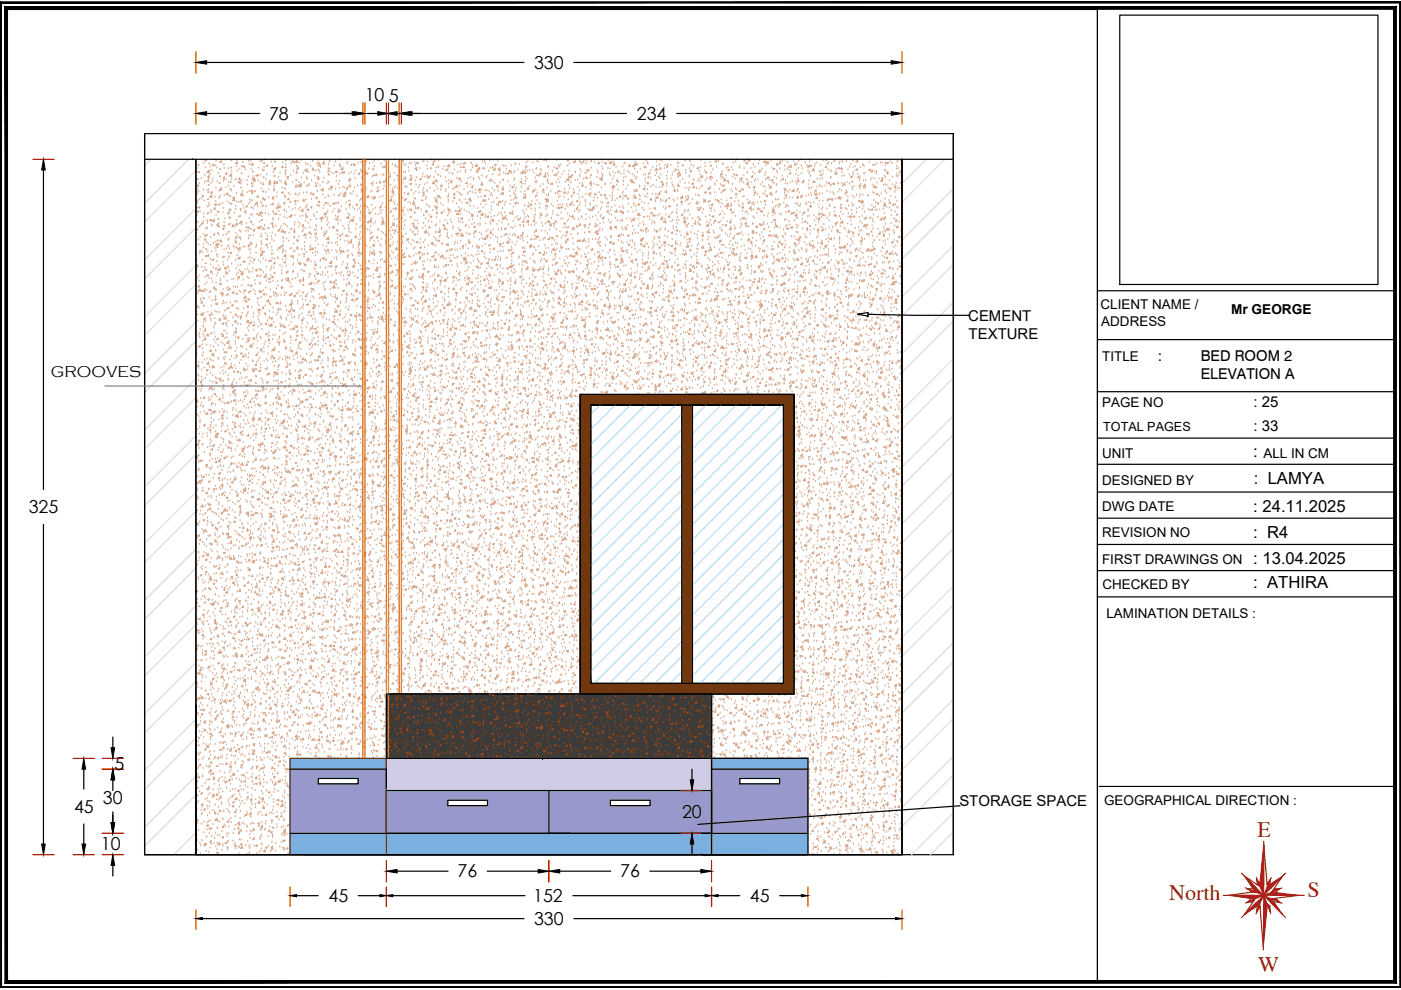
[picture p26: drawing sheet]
<svg xmlns="http://www.w3.org/2000/svg" width="297mm" height="210mm" viewBox="0 0 297 210" stroke-linecap="round" stroke-linejoin="round" font-family="sans-serif">
<defs><g id="words">
<g font-size="4.7" fill="#991b1e">
<text x="266.6" y="177.4">E</text>
<text x="247.9" y="190.7">North</text>
<text x="277.2" y="190.2">S</text>
<text x="266.7" y="206.1">W</text>
</g>
<g font-size="3.8">
<text x="113.2" y="14.6">330</text>
<text x="77.3" y="21.4">10</text>
<text x="82.5" y="21.6">5</text>
<text x="57.1" y="25.4">78</text>
<text x="135" y="25.4">234</text>
<text x="6.1" y="108.8">325</text>
<text x="24.3" y="163.3">5</text>
<text x="15.7" y="172.3">45</text>
<text x="21.8" y="170.4">30</text>
<text x="144.6" y="173.5">20</text>
<text x="21.4" y="180.2">10</text>
<text x="69.6" y="191.2">45</text>
<text x="97" y="186">76</text>
<text x="113" y="191.2">152</text>
<text x="131.5" y="186">76</text>
<text x="159" y="191.2">45</text>
<text x="113.2" y="196.1">330</text>
</g>
<g font-size="3.5">
<text x="265.7" y="96.9">:</text>
<text x="265.8" y="102.6">: LAMYA</text>
<text x="265.7" y="108.6">: 24.11.2025</text>
<text x="265.7" y="114">: R4</text>
<text x="265.7" y="119.7">: 13.04.2025</text>
<text x="265.7" y="124.7">: ATHIRA</text>
</g>
<text font-size="3.4" x="10.8" y="79.9">GROOVES</text>
<g font-size="3.2">
<text x="205.3" y="68">CEMENT</text>
<text x="205.4" y="71.8">TEXTURE</text>
<text x="245.5" y="76.5">:</text>
<text x="254.6" y="76.5">BED ROOM 2</text>
<text x="254.6" y="80.4">ELEVATION A</text>
<text x="265.8" y="86.4">: 25</text>
<text x="265.8" y="91.4">: 33</text>
<text x="203.4" y="170.8">STORAGE SPACE</text>
</g>
<g font-size="2.9">
<text x="233.3" y="65.5">CLIENT NAME /</text>
<text x="233.5" y="69.2">ADDRESS</text>
<text x="261" y="66.5">Mr GEORGE</text>
<text x="233.7" y="76.5">TITLE</text>
<text x="233.7" y="86.4">PAGE NO</text>
<text x="233.7" y="97">UNIT</text>
<text x="267.9" y="97">ALL IN CM</text>
<text x="233.7" y="102.8">DESIGNED BY</text>
<text x="233.7" y="108.4">DWG DATE</text>
<text x="233.7" y="113.8">REVISION NO</text>
<text x="233.7" y="119.5">FIRST DRAWINGS ON</text>
<text x="233.8" y="124.8">CHECKED BY</text>
<text x="234.6" y="131">LAMINATION DETAILS :</text>
<text x="234.1" y="170.7">GEOGRAPHICAL DIRECTION :</text>
</g>
<text font-size="2.7" x="233.9" y="91.3">TOTAL PAGES</text>
</g></defs>
<!-- layer: 0 -->
<path d="M76.9 33.8v127M77.4 33.8v127M81.9 33.8v127M82.4 33.8v127M84.6 33.8v127M85.1 33.8v127" fill="none" stroke="#dd6e00" stroke-width=".25"/>
<g fill="#3b3b3b" stroke="#3b3b3b" stroke-width=".21">
<path d="M82.8 147.2h67.3zM82.7 147.2h67.4z"/>
<path d="M82.7 147.2h67.4zM82.6 147.2h67.5z"/>
<path d="M82.6 147.2h67.6zM82.6 147.2h67.6z"/>
<path d="M82.6 147.2l67.7 .1zM82.5 147.3h67.8z"/>
<path d="M82.5 147.3h67.9zM82.4 147.3h68z"/>
<path d="M82.4 147.3l68 .1zM82.3 147.4h68.1z"/>
<path d="M82.3 147.4h68.2zM82.3 147.4h68.2z"/>
<path d="M82.3 147.4l68.3 .1zM82.3 147.4l68.3 .1h-68.4z"/>
<path d="M82.2 147.5h68.4zM82.1 147.5h68.5z"/>
<path d="M82.1 147.5l68.6 .1zM82.1 147.5l68.6 .1h-68.7z"/>
<path d="M82 147.6l68.7 .1zM82 147.6l68.7 .1z"/>
<path d="M82 147.7l68.8 .1-.1-.1zM82 147.7l68.8 .1h-68.8z"/>
<path d="M82 147.8h68.8zM82 147.8h68.8z"/>
<path d="M82 147.8l68.8 .1v-.1zM82 147.8l68.8 .1h-68.9z"/>
<path d="M81.9 147.9l68.9 .1zM81.9 147.9l68.9 .1z"/>
<path d="M81.9 148l69 .1-.1-.1zM81.9 148l69 .1h-69zM81.9 148.1h69zM81.9 148.1h69z"/>
<path d="M81.9 148.1l69 12.7v-12.7zM81.9 148.1l69 12.7h-69z"/>
</g>
<g fill="none" stroke="#904713" stroke-width=".25">
<path d="M81.9 154.8l.1 .2h-.1M82 152.7l.3-.2-.1 .3zM82 152.8h.1M82.1 151.2h.1M82.2 152.3h.1M82.3 158.8v.5l-.4-.1zM82.5 148.2h.1M82.5 159.9h.1M82.6 154.2h.1M82.6 148.4h.1M82.6 154.4h.1M82.6 158.1l.1 .3h-.3z"/>
<path d="M82.8 157.1h.1M83 159.3h.1M83 150h.1M83.1 157.6h.1M83.1 149.4l.3-.1-.1 .2zM83.1 152.9h.1M83.3 151.1h.1M83.3 149.4h.1M83.6 157.8l.3-.1-.1 .2zM83.7 154.7h.1M83.8 157.7h.1M83.8 152.6h.1"/>
<path d="M83.8 158.5h.1M83.9 157h.1M84 147.7h.1M84 155.5h.1M84 148.1v.3h-.3zM84 154h.1M84.1 152.5h.1M84.1 158.5h.1M84.1 152.7h.1M84.1 151h.1M84.2 157.5h.1M84.3 155.8h.1"/>
<path d="M84.3 150h.1M84.3 159.5h.1M84.4 149.3h.1M84.5 147.6h.1M84.6 152.4h.1M84.6 151.5l.1 .3h-.3zM84.7 154.5l.3-.1-.1 .2zM84.7 159h.1M84.9 148.3h.1M85 150.8h.1M85.2 159.5h.1M85.2 153.7h.1"/>
<path d="M85.2 148h.1M85.2 157.2h.1M85.2 155l.1 .3-.3-.1zM85.4 155.7h.1M85.5 154h.1M85.5 150.1h.1M85.5 153h.1M85.6 147.5h.1M85.8 151.2l.3-.1-.1 .3zM85.9 158.4v.3l-.3-.1zM85.9 149.3l.1 .4-.4-.1zM85.9 157.2h.1"/>
<path d="M86.1 154.8h.1M86.1 159.7h.1M86.2 149h.1M86.2 158.2h.1M86.2 157.8h.1M86.2 156.7h.1M86.3 159.6l.3-.1-.1 .3zM86.3 155.2h.1M86.3 153.7h.1M86.4 147.8h.1M86.4 152.2h.1M86.5 150.6h.1"/>
<path d="M86.5 149.1h.1M86.5 154.4l.1 .5-.4-.1zM86.6 153.9h.1M86.6 152.2h.1M86.7 158h.1M86.7 152.3h.1M86.7 159.6h.1M86.9 147.9l.3-.1-.1 .3zM86.9 155.3h.1M86.9 149.6h.1M87 152.5h.1M87.1 155.4h.1"/>
<path d="M87.1 159.6l.1 .4h-.5zM87.2 148.4l.1 .3h-.3zM87.3 148.4h.1M87.4 147.2h.1M87.4 156.3l.3-.1-.1 .3zM87.6 158.7h.1M87.6 157.3h.1M87.8 152.1h.1M87.8 150.4h.1M87.8 159h.1M87.8 153.3h.1M87.8 147.5h.1"/>
<path d="M87.8 151.8l.1 .3h-.3zM87.9 150.2h.1M88 153.2h.1M88.3 153.7h.1M88.4 159.4h.1M88.5 157.9h.1M88.5 155.3v.2h-.2zM88.5 153l.3-.1-.1 .3zM88.5 156.4h.1M88.5 155h.1M88.6 154.9h.1M88.6 157.9h.1"/>
<path d="M88.6 153.4h.1M88.7 151.9h.1M88.7 158.5h.1M88.8 150.4h.1M88.8 156.9h.1M88.8 148.8h.1M88.8 147.9h.1M88.9 147.3h.1M89 150.3h.1M89 148.7h.1M89.1 158.7l.1 .3-.3-.1zM89.2 159.7h.1"/>
<path d="M89.4 157.6h.1M89.4 151.8h.1M89.4 152.6h.1M89.5 151.9h.1M89.6 154.8h.1M89.6 149.1h.1M89.6 149.7l.3-.1-.1 .3zM89.8 148.5h.1M89.9 156.7h.1M90 155.1h.1M90.1 157.4h.1M90.1 158.2l.3-.2-.1 .3z"/>
<path d="M90.2 148.5h.1M90.3 150.3h.1M90.4 153.3h.1M90.4 150.4l.3-.4 .1 .4zM90.4 158.3h.1M90.5 158.6h.1M90.5 148.7v.3h-.2zM90.5 152.8h.1M90.7 150.1h.1M90.8 159.1h.1M90.8 157.6h.1M90.9 156.1h.1"/>
<path d="M90.9 154.6h.1M90.9 155.1h.1M91 153h.1M91 158h.1M91 151.5h.1M91.1 150h.1M91.1 154.9h.1M91.1 152.1l.1 .3h-.3zM91.2 148.5h.1M91.2 153.3h.1M91.2 154.8l.3-.1-.1 .3zM91.2 148h.1"/>
<path d="M91.3 155.2l.1 .4-.4-.1zM91.6 159.8h.1M91.6 156.5h.1M91.7 155.5l.1 .3h-.3zM91.8 152.8h.1M91.9 148.3h.1M92 157.1h.1M92 151.4h.1M92.1 159.7h.1M92.2 148.6h.1M92.2 154.4h.1M92.3 153.1h.1"/>
<path d="M92.3 151.6l.3-.2-.1 .3zM92.4 151.5h.1M92.4 159v.2h-.3zM92.5 157.5h.1M92.7 150.4h.1M92.8 153.3h.1M92.8 160l.3-.2-.1 .3zM92.8 154.7h.1M93.1 158.7h.1M93.1 158.1h.1M93.1 152.4h.1M93.2 157.2h.1"/>
<path d="M93.2 155.7h.1M93.2 159.5h.1M93.3 154.2h.1M93.3 157.9h.1M93.3 152.7h.1M93.4 151.2h.1M93.4 155.1h.1M93.4 148.3l.3-.1-.1 .2zM93.4 149.7h.1M93.4 158.1h.1M93.5 148.2h.1M93.5 151.3h.1"/>
<path d="M93.5 149.7h.1M93.6 148.1h.1M93.7 149l.1 .3h-.3zM93.9 156.7l.3-.1-.1 .2zM94 159.9h.1M94 152.9h.1M94.3 152.9h.1M94.4 152.4v.3h-.3zM94.4 157.7h.1M94.5 156.1h.1M94.6 148.7h.1M94.7 149.6h.1"/>
<path d="M94.7 156.6h.1M94.7 150.9h.1M94.7 147.9h.1M94.9 159.7h.1M94.9 153.9h.1M94.9 148.2h.1M94.9 157.6h.1M95 159.3h.1M95 155.8v.3h-.2zM95 153.4l.3-.1-.1 .2zM95.2 150.5h.1M95.2 151.1h.1"/>
<path d="M95.2 153.5h.1M95.3 160h.1M95.4 158.5h.1M95.4 156.9h.1M95.5 155.4h.1M95.6 153.9h.1M95.6 150.8v.4l-.4-.1zM95.6 152.4h.1M95.6 159.2l.1 .3h-.3zM95.6 155.9h.1M95.7 150.9h.1M95.7 154.3h.1"/>
<path d="M95.7 149.4h.1M95.8 157.6h.1M95.8 147.9h.1M95.8 151.9h.1M95.8 155.3h.1M95.9 147.8h.1M95.9 158.2h.1M96.1 148.2h.1M96.1 150.1l.3-.1-.1 .3zM96.2 157.5h.1M96.2 155.9v.5l-.4-.1zM96.4 149.3h.1"/>
<path d="M96.4 160h.1M96.6 158.5l.3-.1-.1 .3zM96.7 152.9h.1M96.8 154.2h.1M96.9 152.5h.1M97 149.3v.3l-.2-.1zM97 148.8h.1M97.3 156.2h.1M97.3 150.4h.1M97.3 157.7h.1M97.4 155.7h.1M97.5 159.2h.1"/>
<path d="M97.5 153.5h.1M97.5 147.7h.1M97.6 150.6h.1M97.6 147.5h.1M97.6 152.7l.1 .3h-.3zM97.6 153.6h.1M97.7 159.6h.1M97.7 155.2l.3-.1-.1 .3zM97.8 158.1h.1M97.8 156.6h.1M97.8 158.9h.1M97.9 155.1h.1"/>
<path d="M97.9 153.6h.1M98 152.1h.1M98 150.6h.1M98 152.4h.1M98.1 150.7h.1M98.1 149.1h.1M98.1 147.5h.1M98.2 155.4h.1M98.2 156.1l.1 .3h-.3zM98.3 158.3h.1M98.4 157.2h.1M98.4 151.4h.1"/>
<path d="M98.5 148.3h.1M98.5 153.9h.1M98.8 151.9l.3-.1-.1 .3zM98.9 159.5v.3h-.3zM99 158.8h.1M99 157.1h.1M99.1 153h.1M99.2 150.6h.1M99.3 148.9h.1M99.4 148.9h.1M99.7 152.2h.1M99.7 157.8h.1"/>
<path d="M99.9 148.6l.4-.1-.2 .3zM100 155.7h.1M100 150h.1M100 150.7h.1M100 159.3h.1M100.1 153.7h.1M100.1 157.8h.1M100.1 156.3h.1M100.1 158.8h.1M100.2 157h.1M100.2 153h.1M100.2 147.3h.1"/>
<path d="M100.2 154.8h.1M100.2 155.4h.1M100.2 149.6l.1 .3-.3-.1zM100.3 153.3h.1M100.3 151.8h.1M100.4 150.3h.1M100.4 148.8h.1M100.4 148.7h.1M100.4 151.5l.1 .4h-.4zM100.4 157l.3-.1v.3zM100.5 147.2h.1M100.6 155.5h.1"/>
<path d="M100.7 158.6h.1M100.7 157l.3-.3 .1 .4zM100.7 158.4h.1M100.9 153v.3l-.2-.1zM100.9 148.4h.1M100.9 150.4h.1M101.1 156.7h.1M101.1 151h.1M101.4 155.2h.1M101.4 153.6h.1M101.5 156.4v.3l-.2-.1zM101.5 153.7l.3-.1v.3z"/>
<path d="M101.5 153.2h.1M101.9 149h.1M101.9 156.8h.1M102.1 148.6h.1M102.1 159.8l.1 .3h-.3zM102.2 157.9h.1M102.3 159h.1M102.3 160h.1M102.4 157.5h.1M102.4 150.8h.1M102.4 156h.1M102.5 154.5h.1"/>
<path d="M102.5 153.8h.1M102.5 153h.1M102.5 153.4h.1M102.6 151.5h.1M102.6 151.8h.1M102.6 155.3h.1M102.6 149.5h.1M102.6 150.5l.3-.2v.3zM102.6 150h.1M102.7 148.5h.1M102.8 158.3h.1M102.8 152.6h.1"/>
<path d="M103 155.6h.1M103.1 155h.1M103.1 158.5h.1M103.1 158.9l.3-.2v.3zM103.3 148.5h.1M103.5 159.8h.1M103.5 149.9l.1 .2h-.3zM103.6 158.2h.1M103.7 156.3h.1M103.7 150.5h.1M103.7 151.6h.1M103.8 147.2l.2 .1v-.1"/>
<path d="M103.8 150h.1M104 153.3h.1M104.1 153.3l.1 .3-.3-.1zM104.2 155.6l.3-.1v.2zM104.3 153.2h.1M104.3 149.1h.1M104.6 147.2l-.3 .3h.4v-.3M104.6 158h.1M104.7 158.7h.1M104.7 158h.1M104.7 157.2h.1M104.7 156.4h.1"/>
<path d="M104.8 156.7v.3l-.3-.1zM104.8 155.7h.1M104.8 154.1h.1M104.8 150.9h.1M104.9 152.6h.1M104.9 153.9h.1M104.9 152.6l.4-.3v.4zM104.9 149.8h.1M105 151.1h.1M105 148.2h.1M105 149.6h.1M105.1 148.1h.1"/>
<path d="M105.2 159.6h.1M105.3 154.8h.1M105.3 149.1h.1M105.3 152.3l.3-.1v.2zM105.4 157.9h.1M105.5 151.4h.1M105.5 152.1h.1M105.5 155.7h.1M105.5 158.6h.1M105.7 148.6h.1M105.9 156.2h.1M105.9 157.4v.5l-.4-.1z"/>
<path d="M105.9 154.6h.1M106.1 148.1h.1M106.3 155.8h.1M106.4 153.4h.1M106.4 150.1h.1M106.4 157.8h.1M106.5 149l.3-.1-.1 .3zM106.6 149.6h.1M106.7 149.2h.1M106.8 150.1v.3h-.3zM106.9 159.9h.1M106.9 157.4l.4-.1-.1 .3z"/>
<path d="M107 158.4h.1M107 158.1h.1M107.1 156.9h.1M107.1 154.4h.1M107.1 155.3h.1M107.1 152.8h.1M107.2 153.8h.1M107.2 152.3h.1M107.3 151h.1M107.3 150.8h.1M107.3 149.3h.1M107.3 154h.1"/>
<path d="M107.4 153.6v.2h-.2zM107.4 147.8h.1M107.6 156h.1M107.9 147.8h.1M107.9 155.8h.1M107.9 154.4h.1M107.9 148.6h.1M108 158.7h.1M108 157l.1 .2h-.3zM108 154.1l.4-.1-.1 .3zM108.1 159.2h.1M108.1 157.4h.1"/>
<path d="M108.1 151.7h.1M108.2 148.7h.1M108.3 152.7h.1M108.3 151h.1M108.8 154.2h.1M108.8 153.5h.1M109 155.4h.1M109 149.6h.1M109.1 149.3h.1M109.1 150.8l.4-.1-.1 .3zM109.2 159.1h.1M109.2 147.2l.2 .1v-.1"/>
<path d="M109.2 159.6h.1M109.3 157.4h.1M109.3 158.1h.1M109.4 156.6h.1M109.4 155.1h.1M109.4 158.2h.1M109.5 153.5h.1M109.5 150.9h.1M109.5 147.8l.1 .5-.4-.1zM109.5 152h.1M109.5 149.2h.1M109.6 150.5h.1"/>
<path d="M109.6 149h.1M109.7 159.2l.3-.1-.1 .3zM109.7 147.5h.1M109.7 151.1h.1M109.8 154.1h.1M109.8 153.4l.3-.4 .1 .5zM110 152.4h.1M110 150.4l.1 .3h-.3zM110.3 147.5l.3-.1-.1 .3zM110.3 155.9h.1M110.4 158.8h.1M110.4 157.3h.1"/>
<path d="M110.5 155.6h.1M110.5 159.7h.1M110.6 153.9h.1M110.6 148.2h.1M110.6 148.8h.1M110.6 153.8l.1 .3h-.3zM110.6 149.1h.1M110.7 147.4h.1M110.7 158.2l.1 .4h-.4zM110.7 157h.1M110.8 151.2h.1M110.8 155.9l.3-.1-.1 .3z"/>
<path d="M110.9 158.8h.1M111.2 150.6h.1M111.2 153.6h.1M111.3 157.2v.3h-.3zM111.5 149.5h.1M111.6 159.3h.1M111.6 155.5h.1M111.6 154.9h.1M111.7 157.7h.1M111.7 153.9h.1M111.7 149.2h.1M111.7 156.2h.1"/>
<path d="M111.8 154.7h.1M111.8 153.2h.1M111.9 147.3h.1M111.9 158.3h.1M111.9 152.6l.3-.1-.1 .3zM111.9 151.7h.1M111.9 150.2h.1M112 148.7h.1M112.1 151.2h.1M112.1 157h.1M112.2 154.2h.1M112.4 148.9h.1"/>
<path d="M112.6 147.3l.1 .3-.3-.1zM112.7 156h.1M112.8 153.7h.1M112.8 158.9h.1M112.8 152.1h.1M113 149.4l.3-.2-.1 .3zM113 148.9h.1M113.2 159.2h.1M113.2 153.5h.1M113.2 147.7h.1M113.2 150.7l.1 .3h-.3zM113.3 155.3h.1"/>
<path d="M113.4 156.5h.1M113.4 150.8h.1M113.5 157.8l.3-.2-.1 .3zM113.7 153.7h.1M113.8 158.5h.1M113.9 154.1v.3h-.2zM113.9 158.9h.1M114 149.6h.1M114 157.4h.1M114 151.9h.1M114 149l.3-.4 .1 .4zM114 155.9h.1"/>
<path d="M114 150.3h.1M114.1 154.4h.1M114.1 152.9h.1M114.2 151.4h.1M114.3 149.9h.1M114.3 158.4h.1M114.3 154.5h.1M114.3 148.4h.1M114.3 148.7h.1M114.5 153.5h.1M114.5 151.4h.1M114.5 157.5l.1 .3h-.3z"/>
<path d="M114.6 154.5l.3-.1-.1 .2zM114.6 154.3h.1M114.6 154.1l.4-.3v.4zM114.9 158.3h.1M115 156.7h.1M115.2 156.1h.1M115.2 150.1h.1M115.2 148.5h.1M115.2 159h.1M115.4 149h.1M115.5 159.9h.1M115.6 158.9v.5l-.4-.1z"/>
<path d="M115.7 151.2l.3-.1-.1 .2zM115.7 151.7h.1M115.8 158.8h.1M115.9 153h.1M115.9 147.3h.1M115.9 147.6v.3l-.2-.1zM116 156.1h.1M116 150.3h.1M116.1 153.8h.1M116.1 156.5h.1M116.2 154.9h.1M116.2 159.6l.3-.1-.1 .2z"/>
<path d="M116.2 158.6h.1M116.3 157.1h.1M116.3 155.6h.1M116.4 148.3h.1M116.4 154.1h.1M116.4 149.7h.1M116.4 152.6h.1M116.5 151.1h.1M116.5 151l.1 .3-.3-.1zM116.6 149.6h.1M116.6 148.1h.1M116.6 158.1h.1"/>
<path d="M116.7 158.5h.1M116.8 147.9l.3-.1-.1 .3zM116.9 149.9h.1M116.9 159.8h.1M116.9 154h.1M117 151.5h.1M117 148.3h.1M117 154.4h.1M117.1 154.4l.1 .3h-.3zM117.3 156.3l.3-.1-.1 .3zM117.3 154.7h.1M117.4 153.1h.1"/>
<path d="M117.6 156.2h.1M117.7 159.1h.1M117.8 157.8v.3h-.3zM117.8 156.3h.1M117.8 149.2h.1M118.1 148.1h.1M118.3 159.5h.1M118.4 153l.3-.1-.1 .3zM118.5 153.9h.1M118.5 158.3h.1M118.5 152.9h.1M118.5 152.6h.1"/>
<path d="M118.5 159.8h.1M118.6 151.3h.1M118.6 158.3h.1M118.6 156.8h.1M118.7 155.6h.1M118.7 155.3h.1M118.7 149.9h.1M118.7 153.8h.1M118.8 152.2h.1M118.8 149.7h.1M118.9 150.7h.1M118.9 149.2h.1"/>
<path d="M119 147.7h.1M119 154.5h.1M119.1 158.6h.1M119.1 147.9l.1 .2h-.3zM119.2 149.3v.5l-.4-.1zM119.4 151.5h.1M119.5 154.5h.1M119.5 159.4h.1M119.5 149.7l.3-.1-.1 .3zM119.5 157.7h.1M119.6 159.3h.1M119.6 153.6h.1"/>
<path d="M119.6 147.8h.1M119.7 151.2h.1M119.8 149.5h.1M119.8 151.3v.3l-.3-.1zM119.8 154.5l.1 .5-.4-.1zM120 158.1l.3-.1-.1 .3zM120 156.3h.1M120.1 159.2h.1M120.2 152.7h.1M120.3 149.2h.1M120.4 154.7v.3h-.2zM120.6 157.6h.1"/>
<path d="M120.7 155.9h.1M120.8 159.5h.1M120.9 149.4h.1M120.9 158h.1M120.9 154h.1M121 156.5h.1M121 147.7h.1M121 155h.1M121 158.1l.1 .3h-.3zM121.1 153.5h.1M121.1 154.8l.3-.1-.1 .3zM121.1 151.9h.1"/>
<path d="M121.1 157.9h.1M121.1 152.1h.1M121.2 159.1h.1M121.2 150.4h.1M121.2 148.9h.1M121.2 149.9h.1M121.3 147.4h.1M121.3 155.1h.1M121.3 149.4h.1M121.4 150.9h.1M121.5 158.7h.1M121.8 151.7h.1"/>
<path d="M121.8 155.8h.1M121.9 154.6h.1M121.9 154.1h.1M122.1 147.6h.1M122.2 151.5l.3-.1-.1 .3zM122.2 158.8h.1M122.2 153.1h.1M122.2 147.4h.1M122.4 157.3h.1M122.4 148.1v.3h-.2zM122.4 156.4h.1M122.5 159.3h.1"/>
<path d="M122.6 149.1h.1M122.7 149.3h.1M122.7 159.9l.3-.1-.1 .3zM123 151.6l.1 .2h-.3zM123 154h.1M123.1 152.4h.1M123.1 159.2h.1M123.2 157.7h.1M123.2 156.2h.1M123.3 154.7h.1M123.3 148.3l.3-.2-.1 .3zM123.3 154.1h.1"/>
<path d="M123.4 153.2h.1M123.4 151.7h.1M123.5 150.1h.1M123.5 148.6h.1M123.6 155.5h.1M123.6 150h.1M123.6 155l.1 .3-.3-.1zM123.7 150.5l.3-.4 .1 .4zM123.8 157.4h.1M123.8 151.7h.1M123.8 156.7l.3-.2-.1 .3zM123.8 147.4h.1"/>
<path d="M124 158.8h.1M124 154.7h.1M124 148.9h.1M124 158.7h.1M124.2 151.8h.1M124.2 152.2h.1M124.3 150.6h.1M124.3 154.7h.1M124.3 158.4v.3l-.3-.1zM124.3 155.6l.3-.3 .1 .4zM124.7 153.7h.1M124.8 156.5h.1"/>
<path d="M124.8 158.4h.1M124.9 152.6h.1M124.9 153.4l.3-.1-.1 .2zM124.9 159.4h.1M125.1 149.5h.1M125.2 158.6h.1M125.2 157h.1M125.4 150.4h.1M125.5 158.8h.1M125.5 148.8h.1M125.5 157.3h.1M125.6 155.8h.1"/>
<path d="M125.6 148.4l.1 .3h-.3zM125.7 154.3h.1M125.7 152.8h.1M125.8 154.2h.1M125.8 151.3h.1M125.8 149.8h.1M125.9 148.3h.1M125.9 152h.1M126 150.1l.3-.1-.1 .2zM126.1 150.1h.1M126.3 151.8v.3h-.2zM126.4 156.8h.1"/>
<path d="M126.4 158.9h.1M126.4 155.2h.1M126.4 156.9h.1M126.4 151.2h.1M126.5 158.5l.3-.1-.1 .3zM126.6 160h.1M126.6 148.6h.1M126.6 154.2h.1M126.6 148.5h.1M126.6 151.9h.1M126.7 154.8h.1M126.9 158.4h.1"/>
<path d="M126.9 155.3v.2h-.2zM127.1 150.2h.1M127.3 156.6h.1M127.3 159.5h.1M127.5 157.9h.1M127.5 152.2h.1M127.5 149.6h.1M127.5 158.7l.1 .3-.3-.1zM127.6 155h.1M127.6 155.2l.3-.1-.1 .3zM127.6 153.4h.1M127.8 158.5h.1"/>
<path d="M127.9 157h.1M127.9 155.5h.1M128 154h.1M128 152.5h.1M128.1 156.6h.1M128.1 151h.1M128.2 149.5h.1M128.2 154.3h.1M128.2 148h.1M128.3 148.4h.1M128.4 147.2h.1M128.5 150.2h.1"/>
<path d="M128.6 159.8h.1M128.7 151.9l.3-.1-.1 .3zM128.7 153.2h.1M128.8 151.6h.1M128.8 159h.1M128.9 150.8v.5l-.4-.1zM128.9 148.7l.1 .3h-.3zM129.1 152h.1M129.1 156.5h.1M129.1 150.7h.1M129.1 154.9h.1M129.2 159.5h.1"/>
<path d="M129.3 153.8h.1M129.3 148h.1M129.3 154.8h.1M129.5 156v.5l-.4-.1zM129.5 152.1l.1 .3h-.3zM129.7 156.7h.1M129.7 159.6h.1M129.8 159.6h.1M129.8 158h.1M129.8 148.6l.3-.1-.1 .3zM129.9 151.4h.1M129.9 149.7h.1"/>
<path d="M130 149.8h.1M130.1 159.8h.1M130.1 158.2h.1M130.1 157.5h.1M130.2 156.7h.1M130.2 151.7h.1M130.2 155.5v.3h-.3zM130.2 155.2h.1M130.3 153.7h.1M130.3 157l.3-.1-.1 .3zM130.3 152.2h.1M130.4 150.7h.1"/>
<path d="M130.4 149.2h.1M130.5 153h.1M130.5 147.7h.1M130.6 154.4h.1M130.8 159v.2h-.2zM130.8 147.3h.1M130.9 157.9h.1M130.9 150.3h.1M130.9 156.2h.1M131.1 149.6h.1M131.2 148h.1M131.2 159.1h.1"/>
<path d="M131.4 159.4h.1M131.4 153.7l.3-.1-.1 .3zM131.5 152.1h.1M131.6 155h.1M131.7 151.2h.1M131.7 156h.1M131.7 150.3h.1M131.9 159.1h.1M131.9 153.3h.1M131.9 147.6h.1M132.1 156.1h.1M132.1 156.8h.1"/>
<path d="M132.2 154.4h.1M132.2 149v.3h-.3zM132.2 159.7h.1M132.3 147.9h.1M132.4 149.8h.1M132.4 159.4h.1M132.5 157.9h.1M132.5 156.4h.1M132.5 150.4l.3-.1-.1 .3zM132.6 154.9h.1M132.6 157.6h.1M132.6 153.4h.1"/>
<path d="M132.7 151.9h.1M132.7 150.4h.1M132.8 157h.1M132.8 152.4v.3h-.2zM132.8 148.8h.1M132.8 151.3h.1M132.8 147.3h.1M132.8 149.4h.1M133 154.5h.1M133 158.9l.3-.2v.3zM133.3 154.3h.1M133.3 147.4h.1"/>
<path d="M133.3 152.6h.1M133.3 150.4h.1M133.4 152l.3-.4 .1 .4zM133.4 155.8l.1 .3h-.3zM133.7 159.2h.1M133.7 147.2l.1 .1 .1-.1M133.8 155.8h.1M133.9 152.2h.1M134 155.1h.1M134 157.1l.3-.3 .1 .4zM134 159.2l.1 .3h-.3zM134.1 147.6h.1"/>
<path d="M134.1 155.6l.3-.2v.3zM134.3 159h.1M134.4 155.6h.1M134.4 149.8h.1M134.5 152.5h.1M134.5 150.8h.1M134.5 158.6h.1M134.5 156.9h.1M134.5 152.9h.1M134.6 159.8h.1M134.8 159.1h.1M134.8 157.6h.1"/>
<path d="M134.8 149.9h.1M134.9 156.1h.1M134.9 154.6h.1M135 153h.1M135 154h.1M135 151.5h.1M135.1 150h.1M135.1 148.5h.1M135.2 152.3l.3-.1v.2zM135.4 149.3l.1 .3h-.3zM135.4 158.9h.1M135.4 154.6h.1"/>
<path d="M135.4 156.6h.1M135.5 150.8h.1M135.5 157.2h.1M135.7 150.7h.1M135.7 147.5h.1M135.7 149h.1M135.7 150.5h.1M136 152.7l.1 .3h-.3zM136.1 159.3h.1M136.2 152.2h.1M136.3 152.3h.1M136.3 149l.4-.1-.1 .2z"/>
<path d="M136.4 155.2h.1M136.6 157.1h.1M136.7 155.4h.1M136.7 156.1v.3h-.3zM136.8 157.4l.3-.1v.3zM136.8 148.9h.1M136.9 147.2h.1M137 157h.1M137 155.1h.1M137 159.9h.1M137 149.4h.1M137 158.8h.1"/>
<path d="M137.1 157.3h.1M137.1 158.7h.1M137.1 155.8h.1M137.2 158.2h.1M137.2 152.4h.1M137.2 154.3h.1M137.2 150h.1M137.3 152.8h.1M137.3 159.5v.3h-.2zM137.3 151.2h.1M137.4 149.7h.1M137.4 150.5h.1"/>
<path d="M137.4 148.2h.1M137.8 155.3h.1M137.9 153.7h.1M137.9 154.7h.1M137.9 154.1l.3-.1v.3zM138 147.2v.4l-.4-.1zM138.1 156.1h.1M138.1 147.7h.1M138.1 150.4h.1M138.2 150.6h.1M138.3 156.9h.1M138.5 159.4h.1"/>
<path d="M138.6 152.4v.4l-.4-.1zM138.6 148.7h.1M138.6 149.6l.1 .3-.3-.1zM138.7 152.4h.1M138.8 155.3h.1M139 153.5h.1M139.1 151.9h.1M139.1 150.8l.3-.1-.1 .3zM139.2 157.5v.5l-.4-.1zM139.3 153v.3l-.2-.1zM139.3 160h.1M139.4 157.1h.1"/>
<path d="M139.4 158.5h.1M139.5 156.9h.1M139.5 155.4h.1M139.5 155.1h.1M139.5 159.2l.4-.1-.1 .3zM139.6 153.9h.1M139.6 152.4h.1M139.6 150.1h.1M139.6 154.7h.1M139.7 150.9h.1M139.7 148.9h.1M139.7 149.4h.1"/>
<path d="M139.8 147.9h.1M139.8 157.7h.1M139.8 152h.1M139.9 156.4l.1 .3-.3-.1zM139.9 159.9h.1M140 158.3h.1M140.2 147.5l.3-.1-.1 .3zM140.2 151.7h.1M140.2 150.1h.1M140.3 154.8h.1M140.5 147.8h.1M140.5 159.8l.1 .3h-.3z"/>
<path d="M140.6 150.7h.1M140.6 155.9l.4-.1-.1 .3zM140.7 153.3h.1M140.7 155.7h.1M140.7 149.9h.1M140.9 159.5h.1M141.1 158.1h.1M141.2 152.5h.1M141.2 156.5h.1M141.2 155.4h.1M141.4 149.9h.1M141.4 148.3h.1"/>
<path d="M141.7 159.7h.1M141.7 158.2h.1M141.7 152.6l.4-.1-.1 .3zM141.8 156.6h.1M141.8 157.2h.1M141.8 155.1h.1M141.9 153.6h.1M141.9 151.5h.1M141.9 149.9l.1 .2h-.3zM142 152.1h.1M142 150.6h.1M142.1 149.1h.1"/>
<path d="M142.1 150.2h.1M142.1 147.6h.1M142.3 160h.1M142.3 154.2h.1M142.3 148.5h.1M142.3 156.3h.1M142.4 154.7h.1M142.5 157.3h.1M142.5 151.5h.1M142.5 153.3l.1 .3-.3-.1zM142.6 148.1h.1M142.7 154.9h.1"/>
<path d="M142.8 147.9v.5l-.4-.1zM142.9 157.9h.1M142.9 149.3l.3-.1-.1 .3zM142.9 147.8h.1M143 150.8h.1M143.1 153.5l.3-.4 .1 .4zM143.1 149.7h.1M143.2 156.7v.3l-.3-.1zM143.3 159.6h.1M143.3 157.8l.4-.2-.1 .3zM143.4 155.2h.1M143.4 149.5h.1"/>
<path d="M143.5 154.6h.1M143.6 152.9h.1M143.6 152.6h.1M143.6 158.6l.4-.3v.4zM143.7 155.5h.1M144 159.4h.1M144 157.9h.1M144 156.1h.1M144.1 156.4h.1M144.1 154.8h.1M144.2 153.3h.1M144.2 157.3h.1"/>
<path d="M144.2 151.8h.1M144.3 150.3h.1M144.3 147.9h.1M144.3 148.8h.1M144.4 147.3h.1M144.4 154.5l.4-.2-.1 .3zM144.5 150.3h.1M144.5 159.3h.1M144.7 152.8h.1M144.8 151.1h.1M144.9 159.5h.1M144.9 153.8h.1"/>
<path d="M145 148h.1M145.1 156.8h.1M145.1 155h.1M145.1 151.1h.1M145.2 150.1v.3h-.3zM145.2 154.3h.1M145.4 147.9h.1M145.4 150.9h.1M145.6 151.2l.3-.1-.1 .2zM145.7 159.2h.1M145.7 157.5h.1M145.8 159.7h.1"/>
<path d="M145.8 153.6v.2h-.2zM145.9 151h.1M146 149.3h.1M146 152.7h.1M146 154.8h.1M146 149h.1M146.1 159.6l.3-.1-.1 .2zM146.1 155.6h.1M146.3 159h.1M146.4 157.5h.1M146.4 156h.1M146.4 157l.1 .2h-.3z"/>
<path d="M146.4 152.5h.1M146.5 154.5h.1M146.5 153h.1M146.6 151.5h.1M146.6 150h.1M146.6 157.4h.1M146.7 147.9l.3-.1-.1 .2zM146.7 148.5h.1M146.9 157.4h.1M146.9 150.4h.1M146.9 155.7h.1M147.1 149.2h.1"/>
<path d="M147.2 147.5h.1M147.2 156.3l.3-.1-.1 .3zM147.4 158.9h.1M147.5 155.1h.1M147.6 159.1h.1M147.6 153.3h.1M147.6 147.6h.1M147.6 150.7h.1M147.6 147.2l.2 .1v-.1M147.6 148.7l.1 .4-.4-.1zM147.8 156.4h.1M147.8 150.6h.1"/>
<path d="M147.8 148.1h.1M147.9 151h.1M147.9 154.2l.3-.3 .1 .4-.4-.1M148 155.6h.1M148.1 153.9h.1M148.2 159.8h.1M148.3 153l.3-.1-.1 .3zM148.3 147.4h.1M148.4 150.4l.1 .3h-.3zM148.4 152.8h.1M148.5 155.7h.1M148.6 157.2h.1"/>
<path d="M148.6 158.7h.1M148.7 154.3h.1M148.7 148.6h.1M148.7 157.2h.1M148.7 155.7h.1M148.8 154.2h.1M148.8 149h.1M148.9 159v.5l-.4-.1zM148.9 152.7h.1M148.9 151.1h.1M149 149.6h.1M149 148.1h.1"/>
<path d="M149 153.8l.1 .3h-.3zM149.1 157.5h.1M149.2 153.8h.1M149.3 152.2h.1M149.3 150.5h.1M149.4 149.7l.3-.1-.1 .3zM149.7 157.2v.3h-.2zM149.8 155.4h.1M149.9 158.1l.3-.1-.1 .3zM150 155.2h.1M150.2 148.2h.1M150.2 158.6h.1"/>
<path d="M150.2 152.9h.1M150.3 151.1h.1M150.4 155.9h.1M150.4 150.1h.1M150.4 152h.1M150.5 150.4h.1M150.6 159.9h.1M150.8 152.9h.1M83.8 160h.1M86.4 160.4h.1M87.5 160.3h.1M89.2 160.1h.1"/>
<path d="M89.6 160.6h.1M90.7 160.6h.1M92 160.4v.4l-.4-.1zM92.2 160.1h.1M93.1 160.3h.1M96.6 160.7h.1M97.8 160.6h.1M98.9 160.1h.1M99.3 160.3l.3-.1v.3zM99.5 160.4h.1M101.3 160.2h.1M102.3 160.5h.1"/>
<path d="M103.7 160.3h.1M104.6 160.2h.1M105.2 160.6h.1M105.4 160.1v.3h-.2zM106 160.8l-.2-.1 .4-.1-.1 .2M106.1 160.4h.1M107.9 160.1h.1M108.5 160.5h.1M108.6 160.4l.1 .3-.3-.1zM109.7 160.6h.1M111 160.6h.1M111.5 160.8h.1"/>
<path d="M111.6 160.7h.1M111.8 160.8l.1-.1v.1M112.6 160.2h.1M113.4 160.7h.1M113.7 160.1h.1M113.9 160.4h.1M114.3 160.2h.1M115.8 160.8h.1M116.2 160.1h.1M120 160.1l.4-.4v.4zM122.8 160.5h.1M123.1 160.7h.1"/>
<path d="M123.9 160.4h.1M124 160.4h.1M124.9 160.8l.3-.4 .1 .4M125.4 160.4h.1M125.7 160.2h.1M127.8 160h.1M129.2 160.3l.3-.1-.1 .3zM134.2 160.7h.1M134.7 160.6h.1M135.9 160.8l-.2-.1 .3-.1v.2M135.9 160.4h.1M137 160.3h.1"/>
<path d="M138.8 160.1h.1M139.5 160h.1M139.6 160.4h.1M141.9 160.1h.1M143.8 160.1l.1 .3h-.3zM144.3 160.2h.1M146 160.5h.1M146.2 160.7h.1M146.2 160.5h.1M146.7 160.3h.1M147.1 160.4v.3l-.3-.1zM148.6 160.2h.1"/>
<path d="M148.7 160.1h.1M149 160.4h.1M149.1 160.4h.1M150.2 160.2h.1M150.2 160.8l.1-.1v.1"/>
</g>
<g fill="#904713" stroke="#904713" stroke-width=".21">
<circle cx="84.2" cy="147.9" r=".11"/>
<circle cx="84.2" cy="149.5" r=".11"/>
<circle cx="86.6" cy="147.6" r=".11"/>
</g>
<g fill="none" stroke="#d8a98d" stroke-width=".25">
<path d="M41.5 36.3h.1M41.6 36.3l-.1 .2M41.7 35.7h.1M42.1 39.3h.1M42.2 38.9h.1M42.3 36.6h.1M42.7 37.9h.1M43 33.9h.1M43.2 34.6h.1M43.4 38.8h.1M43.4 37.2h.1M43.6 35.6h.1"/>
<path d="M43.7 38.5h.1M43.7 33.8v.3h-.2zM44 38.3l.3-.1-.1 .2zM44.2 36.2l.1 .4-.4-.1zM44.3 37.2l.1 .3h-.3zM44.6 37h.1M44.6 35.4h.1M44.7 38.9h.1M44.9 36.2h.1M45.1 35l.3-.1-.1 .2zM45.1 38.6h.1M45.1 38h.1"/>
<path d="M45.4 33.9h.1M45.7 35.2h.1M45.8 39.9h.1M45.8 34.1h.1M46 35.7h.1M46.1 38.6h.1M46.3 36.8h.1M46.8 40h.1M46.9 34.1l.1 .3h-.3zM47.4 38.4h.1M47.5 35h.1M47.5 38.1h.1"/>
<path d="M47.5 35.7h.1M47.6 37.5v.3h-.3zM47.8 36.8l.3-.1-.1 .3zM47.8 34h.1M47.9 39.8h.1M47.9 38.2h.1M48.4 35.8h.1M48.4 39.4h.1M48.5 38.7h.1M49.1 36.9v.5l-.4-.1zM49.1 38h.1M49.1 36.4h.1"/>
<path d="M49.6 39.6h.1M50 38.2h.1M50 38h.1M50.2 35.3h.1M50.2 34.4v.3h-.2zM50.3 36.3h.1M50.3 34.1h.1M50.3 34.6h.1M50.5 38.6l.3-.1-.1 .3zM50.8 37.8h.1M50.8 37.8l.1 .3h-.3zM50.8 35.9h.1"/>
<path d="M50.9 38.8h.1M51.1 39h.1M51.5 34.5h.1M51.6 35.3l.3-.1-.1 .3zM52 36h.1M52.4 38.3h.1M52.5 39.2h.1M52.6 37.5h.1M52.7 34.2h.1M52.8 34.8h.1M53.2 34.2h.1M53.3 36h.1"/>
<path d="M53.3 38.9h.1M53.4 34.7l.1 .3-.3-.1zM53.6 39.1h.1M53.7 37.4h.1M53.7 38.5h.1M53.9 37.7l.1 .4h-.4zM54.1 38.1v.3l-.2-.1zM54.3 37.2l.3-.1-.1 .2zM54.8 38.4h.1M54.8 37.3h.1M54.8 35.6h.1M55.1 34.3h.1"/>
<path d="M55.3 37.1h.1M55.3 38.9h.1M55.4 33.9l.3-.1-.1 .2zM55.5 34.4h.1M55.7 36.1h.1M55.8 39h.1M56 35.5h.1M56.1 33.9h.1M56.4 38.1h.1M56.5 37.1h.1M56.7 35v.3l-.2-.1zM57 39l.3-.1-.1 .3z"/>
<path d="M57.2 38.5h.1M57.3 38.4l.1 .3-.3-.1zM57.5 34.4h.1M57.7 35.3h.1M57.9 36.6h.1M58.1 36.2h.1M58.1 39.7h.1M58.1 35.7l.3-.1-.1 .3zM58.1 33.9h.1M58.2 39.1h.1M58.2 38.5h.1M58.7 38.4l.1 .5-.4-.1z"/>
<path d="M59 33.9h.1M59 37.6h.1M59.3 38.3h.1M59.4 36.7h.1M59.6 38.6h.1M59.8 39.9h.1M60 34.5h.1M60 35.3v.2h-.3zM60.5 36.5h.1M60.5 36.3h.1M60.6 38.7v.2h-.2zM60.6 34.9h.1"/>
<path d="M60.6 39.2h.1M60.6 36.2h.1M60.8 39.2h.1M60.8 37.5l.3-.1v.3zM61.1 38.1h.1M61.4 34h.1M61.7 37.2h.1M61.7 34.7h.1M61.9 34.2l.3-.1v.3zM62.1 38.7h.1M62.2 36.3h.1M62.4 34.6h.1"/>
<path d="M62.7 39.5h.1M62.9 36.4h.1M63 34v.5l-.4-.1zM63 39.3h.1M63.2 35.5l.1 .3h-.3zM63.2 35.7h.1M63.2 39.6l.4-.4v.4zM63.4 38.7h.1M63.4 34.5h.1M63.5 39.4l.3-.2v.3zM63.8 38.9l.1 .3h-.3zM63.8 39.4h.1"/>
<path d="M63.8 34.1h.1M63.9 37.7h.1M64.3 36.7h.1M64.5 38.8h.1M64.6 36.1l.3-.1v.2zM64.8 34.7h.1M65.1 37.6h.1M65.1 35.9h.1M65.4 36.5h.1M65.4 39.4h.1M65.6 39.1h.1M65.9 35.3h.1"/>
<path d="M66 38.3h.1M66.2 35.8h.1M66.3 34.2h.1M66.3 34.1h.1M66.4 35.8l.1 .3h-.3zM66.8 37.4h.1M66.9 38.9h.1M67 36.3h.1M67.1 39.2v.3h-.2zM67.2 34.8h.1M67.3 37.9l.4-.1-.1 .3zM67.4 39h.1"/>
<path d="M67.4 34h.1M67.8 36.6h.1M67.8 34.8l.1 .4-.4-.1zM67.9 39.5h.1M68 35.6h.1M68.4 38.7h.1M68.4 39.9l.1 .5-.4-.1zM68.4 34.6l.4-.1-.1 .3zM68.5 34.8h.1M68.7 34.3h.1M68.7 37.8h.1M69.3 39h.1"/>
<path d="M69.6 38.6h.1M69.6 35.8h.1M69.6 37h.1M69.6 34.9h.1M69.7 36.1l.1 .3h-.3zM69.7 38.7h.1M69.8 37.2h.1M70 39.7l.4-.1-.1 .3zM70.2 36.7h.1M70.3 39.6h.1M70.3 39.5l.1 .3h-.3zM70.8 36.8h.1"/>
<path d="M70.8 35.2h.1M71.1 34.4h.1M71.1 36.4l.4-.1-.1 .3zM71.2 34.3h.1M71.3 38.4h.1M71.3 37.4h.1M71.7 39.1h.1M72 39.9h.1M72 35h.1M72 38.4h.1M72.1 36.9h.1M72.1 35h.1"/>
<path d="M72.1 35.4h.1M72.2 33.9h.1M72.2 35.3h.1M72.5 36.6h.1M72.6 36.8h.1M72.7 35.5v.5l-.4-.1zM72.7 39.7h.1M73 39.8h.1M73 36.4v.3h-.3zM73.5 34.5h.1M73.6 39.8v.3h-.2zM73.7 34.8h.1"/>
<path d="M73.8 39.6h.1M73.8 33.9h.1M73.9 38.3l.3-.2-.1 .3zM74 36.9h.1M74.1 39.6h.1M74.2 38h.1M74.2 39.2h.1M74.3 39.6h.1M74.4 38.1h.1M74.4 36.6h.1M74.5 35.1h.1M74.9 34.9h.1"/>
<path d="M75 35l.3-.1-.1 .2zM75 36.9h.1M75.1 39.8h.1M75.3 37.9h.1M75.3 36.2h.1M75.8 39.4h.1M76 34.6h.1M76.2 36.7l.1 .2h-.3zM76.4 39.2h.1M76.5 36.1h.1M76.5 34.4h.1M76.6 39.3h.1"/>
<path d="M76.6 36.5h.1M76.7 39.3h.1M76.7 37.8h.1M76.8 36.3h.1M76.8 34.7h.1M76.9 35.2h.1M77.4 36.4l.1-.1 .1 .4h-.2M77.5 37h.1M77.5 39.9h.1M77.5 34.4h.1M77.7 34.3h.1M77.7 36.8l.3-.1-.1 .2z"/>
<path d="M78.2 35.8h.1M78.4 34.7h.1M78.6 33.8h.3M78.7 39h.1M78.9 39h.1M79 37.5h.1M79 39.4h.1M79 36h.1M79.1 38.7h.1M79.1 34.5h.1M79.3 36h.1M79.3 35.3h.1"/>
<path d="M79.4 34.1h.1M79.5 36.9v.3h-.2zM79.8 38.9h.1M79.9 37.2h.1M79.9 37.1h.1M80.2 39.7h.1M80.2 34h.1M80.4 38.6l.3-.1-.1 .3zM80.8 34.8h.1M81 37.1h.1M81.1 35.5h.1M81.3 38.6h.1"/>
<path d="M81.4 37.1h.1M81.4 35.6h.1M81.4 39.5h.1M81.5 34.1h.1M81.5 35.3l.3-.1-.1 .3zM81.5 38.7h.1M81.7 38.3h.1M81.8 35.4h.1M81.9 34v.1M82.3 37h.1M82.4 37l-.1 .4M82.7 36.9h.1"/>
<path d="M82.7 37.2l.1 .3h-.3zM82.8 39.3h.1M83.2 34.9h.1M83.6 39.8h.1M83.6 38.3h.1M83.7 36.8h.1M83.7 35.3h.1M83.8 33.8h.1M83.8 39.6h.1M83.9 35.1h.1M84.2 35.5h.1M84.2 37.2l.3-.2-.1 .3z"/>
<path d="M84.3 39.9h.1M84.4 37.8h.1M84.4 38.3h.1M84.6 35.1h.1M85.4 34.1v.3h-.3zM85.5 38.8h.1M85.5 38.1h.1M85.6 33.8l-.3 .1 .2 .1 .1-.2M85.6 36.5h.1M85.6 35h.1M85.9 39.6h.1M85.9 38h.1"/>
<path d="M86 36.5h.1M86 37.5v.3h-.2zM86 35h.1M86 39.7h.1M86.3 39.7h.1M86.6 35.6h.1M86.7 36.3h.1M86.8 34.7h.1M86.9 39l.3-.1-.1 .3zM87 37.4h.1M87.2 37.4h.1M87.2 37.8l.1 .4-.4-.1z"/>
<path d="M87.2 34.7h.1M87.3 37.9h.1M87.9 34.6h.1M88 35.7l.3-.1-.1 .2zM88.1 35.1h.1M88.1 38.4h.1M88.2 39.2h.1M88.3 37.7h.1M88.3 36.2h.1M88.4 34.7h.1M88.4 36.1h.1M88.6 34.4l.1 .3h-.3z"/>
<path d="M88.7 39.8h.1M88.9 39.3h.1M89 35.7h.1M89.2 37.8l.1 .3h-.3zM89.6 37.5h.1M89.6 34.3h.1M89.7 36.9h.1M89.8 40h.1M89.9 34.2h.1M90.1 39.2h.1M90.1 37.5h.1M90.5 35.2h.1"/>
<path d="M90.5 38.9h.1M90.6 37.4h.1M90.6 35.9h.1M90.7 34.3h.1M90.7 37.5l.3-.1-.1 .3zM90.7 37.9h.1M91.1 39.9h.1M91.3 37.4h.1M91.3 35.7h.1M91.4 35.8h.1M91.4 33.8h.1M91.8 38.9h.1"/>
<path d="M91.8 34.2l.3-.1-.1 .3zM91.8 34.7l.1 .3-.3-.1zM92 37.6h.1M92 38.5l.1 .5-.4-.1zM92.3 36.5h.1M92.4 35.6h.1M92.5 39.5h.1M92.5 38.1v.3l-.2-.1zM92.5 33.9h.1M92.8 38.6h.1M92.9 37.1h.1M92.9 35.3h.1"/>
<path d="M92.9 35.6h.1M93 37.2h.1M93 34.1h.1M93.4 37.5h.1M93.4 39.4l.3-.2-.1 .3zM93.6 33.8h.1M93.9 35.9h.1M94.2 35.4h.1M94.4 37.7h.1M94.5 36.1l.3-.1-.1 .2zM94.6 38.6h.1M95 36h.1"/>
<path d="M95.1 35l.1 .3-.3-.1zM95.1 39.8h.1M95.1 39h.1M95.2 38.3h.1M95.2 36.7h.1M95.3 35.2h.1M95.3 35.4h.1M95.7 38.4l.1 .3-.3-.1zM95.8 38.4h.1M95.8 36.8h.1M96 37h.1M96.3 34.1v.4h-.4z"/>
<path d="M96.3 40h.1M96.3 36h.1M96.5 39.6l.4-.3v.4zM96.8 37.8h.1M97 36.6h.1M97 35h.1M97.2 37.9l.3-.1v.3zM97.5 39.4h.1M97.5 38.2h.1M97.5 37.9h.1M97.6 36.4h.1M97.6 35.6h.1"/>
<path d="M97.6 34.9h.1M97.8 35.5h.1M97.8 38.6h.1M98.2 34.8h.1M98.3 34.6l.4-.1-.1 .2zM98.4 35.3v.2h-.3zM98.7 36.4h.1M98.7 36.5h.1M98.7 36.1h.1M99 38.7v.2h-.2zM99.2 39.6h.1M99.3 37.9h.1"/>
<path d="M99.7 39.2h.1M99.8 37.6h.1M99.9 36.1h.1M99.9 34.6h.1M99.9 39.7l.4-.1-.1 .3zM100.2 35.6h.1M100.3 35.1h.1M100.3 39.4h.1M100.4 37.8h.1M100.4 38.1h.1M100.8 35.2l.3-.3 .1 .4zM101 36.4l.4-.1-.1 .3z"/>
<path d="M101.1 36.2h.1M101.3 36.1h.1M101.5 37.7h.1M101.5 36h.1M101.6 35.5l.1 .3h-.3zM101.7 38h.1M102 39.2h.1M102.1 38.8h.1M102.2 37.3h.1M102.2 35.8h.1M102.2 38.9l.1 .3h-.3zM102.3 34.3h.1"/>
<path d="M102.6 35.7h.1M102.7 35.9h.1M102.8 34.2h.1M102.9 34.6h.1M103.1 37.7h.1M103.2 37.4h.1M103.6 36.3h.1M103.7 38.3l.4-.2-.1 .3zM103.9 34.1h.1M104 35.6h.1M104.1 38.1h.1M104.4 40h.1"/>
<path d="M104.4 35.7h.1M104.4 38.5h.1M104.5 37h.1M104.5 35.5h.1M104.6 34h.1M104.9 35.8v.3h-.2zM104.9 35l.3-.1-.1 .2zM104.9 38.9h.1M105 35.8h.1M105.5 39.2v.3h-.2zM105.5 39.9h.1M105.5 34.2h.1"/>
<path d="M105.6 33.9h.1M105.7 37.2h.1M106 36.4h.1M106 35.6v.4h-.4zM106 38.7h.1M106.1 37.1h.1M106.5 38.2h.1M106.6 35.2h.1M106.7 39.7h.1M106.7 38.2h.1M106.8 36.7h.1M106.8 35.2h.1"/>
<path d="M107.2 36.9h.1M107.3 35.3h.1M107.4 35.9h.1M107.6 36.8l.3-.1-.1 .2zM107.7 38.5h.1M108.1 36.1l.1 .3h-.3zM108.2 39.5h.1M108.4 36.8h.1M108.4 35.1h.1M108.4 36.5h.1M108.7 39.5l.1 .3h-.3zM108.9 36.7h.1"/>
<path d="M109 38.3h.1M109 39.4h.1M109.1 37.9h.1M109.1 36.4h.1M109.2 34.8h.1M109.3 34.7h.1M109.4 39.9h.1M109.9 36h.1M110.1 34.9h.1M110.3 38.6l.3-.1-.1 .3zM110.5 36.7l.3-.3 .1 .4zM110.5 39.7h.1"/>
<path d="M110.6 38.1h.1M110.8 36.6h.1M110.8 39h.1M111 36.3h.1M111.4 39h.1M111.4 36.4v.3h-.2zM111.4 38.4h.1M111.4 35.3l.3-.1-.1 .3zM111.4 37.5h.1M111.5 36h.1M111.5 34.5h.1M111.7 37.9h.1"/>
<path d="M111.8 36.3h.1M111.9 34.3h.1M112 39.8l.1 .3h-.3zM112.3 39.5h.1M112.3 36.1h.1M112.9 36.2h.1M113 34.5h.1M113.2 33.8h.1M113.2 36.7h.1M113.5 37.7h.1M113.5 38.6h.1M113.7 38.8h.1"/>
<path d="M113.7 35.9h.1M113.7 37.2h.1M113.8 35.7h.1M113.8 38.5h.1M113.8 34.2h.1M114.1 37.2l.3-.2-.1 .3zM114.1 34.4h.1M114.6 39.6h.1M114.6 33.8h.1M114.6 36.7l.1 .2h-.3zM114.6 35.9h.1M114.7 36.2h.1"/>
<path d="M115.1 39.1h.1M115.4 33.8l-.2 .1 .2 .1 .1-.2M115.6 33.9h.1M115.6 37.1l.1 .4h-.4zM115.7 36.8h.1M115.9 34.1h.1M116 39.9h.1M116 38.4h.1M116.1 36.9h.1M116.1 38.1h.1M116.1 35.4h.1M116.2 33.9h.1"/>
<path d="M116.2 38.6h.1M116.3 39h.1M116.3 35.4h.1M116.3 37.4h.1M116.8 39l.3-.1-.1 .2zM117.1 33.8h.2M117.1 36.3h.1M117.2 39.1h.1M117.5 37.2h.1M117.5 35.6h.1M117.9 36.9v.3h-.2zM117.9 35.7l.3-.1-.1 .2z"/>
<path d="M118 38.8h.1M118 34h.1M118.1 36.9h.1M118.3 39.6h.1M118.3 38.1h.1M118.4 36.6h.1M118.5 35.1h.1M118.6 35.4h.1M118.6 38.7h.1M118.8 37.7h.1M118.9 35h.1M119.2 37h.1"/>
<path d="M119.5 36.4h.1M119.9 38.7h.1M120.1 38.2l.4-.3v.4zM120.4 35.2h.1M120.4 34.1h.1M120.5 37h.1M120.5 33.8l.1 .3h-.3zM120.6 39.3h.1M120.6 37.5l.3-.1-.1 .3zM120.6 37.8h.1M120.7 36.3h.1M120.7 34.8h.1"/>
<path d="M120.8 38.4h.1M121.1 38.8h.1M121.1 37.2l.1 .3h-.3zM121.4 37.2h.1M121.6 34.5h.1M121.7 34.2l.3-.1-.1 .3zM122 36.5h.1M122 38.2h.1M122 36.6h.1M122.5 39.8h.1M122.5 38.2h.1M122.9 34.2h.1"/>
<path d="M122.9 39h.1M122.9 37.1h.1M123 37.5h.1M123 36h.1M123.1 34.5h.1M123.2 36.4h.1M123.2 34.8h.1M123.3 39.3l.3-.1-.1 .3zM123.5 38.9h.1M123.7 38h.1M123.8 34.1v.3h-.3zM124 36.8h.1"/>
<path d="M124.2 39.8h.1M124.2 34.1h.1M124.4 34.7h.1M124.4 36.6h.1M124.4 37.5v.3h-.2zM124.4 33.8h.4M124.4 36.1l.3-.2-.1 .3zM124.9 36.2h.1M125.1 37.8h.1M125.3 38.7h.1M125.3 34.3h.1M125.3 37.2h.1"/>
<path d="M125.3 38.6l.1 .4h-.4zM125.4 35.6h.1M125.4 39.4h.1M125.4 34.1h.1M125.9 39h.1M126.1 34.4h.1M126.5 39.3h.1M126.6 37.6h.1M126.7 36.3h.1M126.8 36.7h.1M126.9 39.3h.1M127 34.4l.1 .3h-.3z"/>
<path d="M127.1 37.9l.3-.1-.1 .2zM127.5 39.9h.1M127.6 38.4h.1M127.6 36.9h.1M127.6 37.8l.1 .3h-.3zM127.7 35.4h.1M127.7 34.4h.1M127.7 33.8h.1M127.7 37.5h.1M127.8 35.8h.1M127.8 37.3h.1M128.2 39h.1"/>
<path d="M128.2 34.6l.4-.1-.2 .2zM128.3 39.1h.1M128.9 35.7h.1M129 34.1h.1M129.2 36.8h.1M129.3 35.8h.1M129.4 37.2h.1M129.5 38.9h.1M129.6 34.2v.4h-.4zM129.8 39.7l.3-.1v.3zM129.8 39.6h.1M129.9 38h.1"/>
<path d="M130 36.5h.1M130 35h.1M130.1 33.9h.1M130.1 34.5h.1M130.2 39.4v.4l-.4-.1zM130.2 37.4h.1M130.3 34.7v.3l-.2-.1zM130.4 36.8h.1M130.6 35.5h.1M130.8 39.2h.1M130.9 38.1v.3h-.2zM130.9 36.4l.4-.1-.1 .3z"/>
<path d="M131.1 38.7h.1M131.6 36.9h.1M132 35.4h.1M132.2 38.4h.1M132.2 39.2h.1M132.2 37.7h.1M132.2 38.5h.1M132.3 36.9h.1M132.3 36.2h.1M132.3 34.7h.1M132.5 34.6h.1M132.6 37.5h.1"/>
<path d="M133.1 36.4h.1M133.2 39.3h.1M133.4 36.7h.1M133.5 35.1h.1M133.5 35l.1 .3-.3-.1zM133.6 38.2l.3-.1v.3zM133.9 38.3h.1M134.1 35.3l.3-.4 .1 .5zM134.1 37h.1M134.2 38.4v.3l-.3-.1zM134.5 38.9h.1M134.5 37.4h.1"/>
<path d="M134.6 35.9h.1M134.6 34.9h.1M134.6 34.4h.1M134.8 35l.3-.2-.1 .3zM134.8 38h.1M135 34.7h.1M135 37.6h.1M135.1 36.5h.1M135.6 39.4h.1M135.6 39.7h.1M135.7 35.9h.1M136.3 34.7h.1"/>
<path d="M136.5 37.1h.1M136.7 39.6h.1M136.8 35.3v.2h-.2zM136.8 37.9h.1M136.8 38.6h.1M136.9 37.1h.1M136.9 35.6h.1M137 34.1h.1M137.3 34.5h.1M137.4 34.8h.1M137.4 38.7l.1 .3-.3-.1zM137.4 37.8h.1"/>
<path d="M137.4 37.5h.1M137.5 36.8l.3-.1-.1 .2zM138 37.8h.1M138 36.1h.1M138 39.6h.1M138.4 35.5h.1M138.5 39.3h.1M138.9 37.2h.1M139.1 39.8h.1M139.1 36h.1M139.2 38.3h.1M139.2 34.3h.1"/>
<path d="M139.2 36.8h.1M139.2 35.7l.1 .4h-.4zM139.3 35.3h.1M139.7 37.5h.1M139.8 34.9h.1M139.9 37.9h.1M139.9 39.8h.1M139.9 34h.1M140 35.5l.1 .3h-.3zM140.1 37.1h.1M140.2 38.6l.3-.1-.1 .3zM140.3 34.2h.1"/>
<path d="M140.4 39.7h.1M140.7 39v.2h-.3zM140.9 35.7h.1M141 35h.1M141.3 35.3l.3-.1-.1 .3zM141.3 38.9h.1M141.3 37.4h.1M141.4 39.5h.1M141.4 38h.1M141.5 36.5h.1M141.5 35h.1M142.1 34h.1"/>
<path d="M142.2 35h.1M142.3 37.9h.1M142.5 38.8h.1M142.5 37.2h.1M142.6 39.3h.1M142.7 36.6h.1M142.9 39.7h.1M143.3 35.8v.3h-.2zM143.7 37h.1M143.7 34.6h.1M143.7 35.4h.1M143.7 39.2h.1"/>
<path d="M143.7 37.4h.1M143.8 37.6h.1M143.9 36.1h.1M143.9 34.6h.1M143.9 39.2l.1 .3h-.3zM144 37.1l.3-.1-.1 .3zM144.1 36.4l.1 .5-.5-.1zM144.2 38.6h.1M144.6 35.1h.1M144.7 38.1h.1M144.9 35.2h.1M145.2 38.9h.1"/>
<path d="M145.3 39.8h.1M145.3 33.8l-.2 .1 .2 .1 .1-.2M145.4 36.8h.1M145.4 36.2h.1M145.9 40h.1M146.1 38.8h.1M146.1 37.3h.1M146.2 35.8h.1M146.2 37.5h.1M146.2 34.3h.1M146.3 39.9h.1M146.3 34.1h.1"/>
<path d="M146.5 36.1l.1 .3h-.3zM146.6 35h.1M146.7 39l.3-.1-.1 .2zM147 39.8h.1M147.1 38.2h.1M147.1 35.2h.1M147.2 39.5l-.3 .3h.3v-.3M147.7 40h.1M147.8 35.7l.3-.1-.1 .2zM147.9 38.4h.1M148 35.7h.1M148.2 38.1h.1"/>
<path d="M148.2 36.4h.1M148.4 38.5h.1M148.4 37h.1M148.5 35.5h.1M148.5 34h.1M148.6 37.6h.1M148.7 39.6h.1M148.9 39.4h.1M148.9 37.2l-.3 .4h.4l-.1-.4M149.4 36.3h.1M149.4 34.6h.1M149.5 35.3h.1"/>
<path d="M149.5 38.3h.1M149.8 36.4v.3h-.2zM149.9 37.8h.1M150.4 39.8l.1 .3h-.3zM150.5 38h.1M150.5 37.5l.3-.1-.1 .3zM150.6 34.5h.1M150.7 39.7h.1M150.7 35.3h.1M150.7 38.2h.1M150.8 36.7h.1M150.8 35.2h.1"/>
<path d="M151 37.8h.1M151.1 36h.1M151.6 39.2h.1M151.6 39h.1M151.6 34.2l.3-.1-.1 .3zM151.9 35.4h.1M152 38.4h.1M152.3 34.2h.1M152.7 39.1h.1M152.8 37.4h.1M153 39.4h.1M153 36.7l.1 .3-.3-.1z"/>
<path d="M153.1 37.9h.1M153.1 36.4h.1M153.1 37.5h.1M153.2 34.9h.1M153.2 39.3l.3-.1-.1 .3zM153.3 34.8h.1M153.4 38.3l.4-.4v.5zM153.4 37.9h.1M153.9 37.3h.1M154 35.7h.1M154.2 38.5h.1M154.3 36l.3-.1-.1 .3z"/>
<path d="M154.3 35.5h.1M154.4 38.5h.1M154.4 38.9h.1M155.1 35.5h.1M155.2 33.9h.1M155.3 39.1h.1M155.3 37.6h.1M155.4 36.1h.1M155.5 34.6h.1M155.5 33.8h.2M155.6 37.1h.1M155.8 37.1h.1"/>
<path d="M155.9 38h.1M156 34.3h.1M156.2 33.8h.1M156.3 37v.2h-.2zM156.7 35.6h.1M156.8 35.3h.1M156.8 38.6h.1M156.9 38.1h.1M157 37.9l.3-.1-.1 .2zM157.3 38.5h.1M157.7 38.8h.1M157.7 37.2h.1"/>
<path d="M157.8 35.7h.1M157.8 33.8l-.1 .1 .4 .1-.1-.2M157.8 34.2h.1M158.1 34.6l.3-.1-.1 .2zM158.3 38.1h.1M158.4 36.6h.1M158.4 38.3h.1M158.5 36.7h.1M158.6 33.9h.1M158.6 39.6h.1M158.6 38.7l.1 .4h-.4zM158.9 33.8l.1 .3h-.3z"/>
<path d="M158.9 39.9h.1M159.2 35.7h.1M159.2 38.7h.1M159.5 37.6h.1M159.6 37.2v.3h-.3zM159.6 36.5h.1M159.7 34.9h.1M159.7 39.7l.3-.1-.1 .2zM159.9 40h.1M160 38.5h.1M160 36.9h.1M160.1 35.4h.1"/>
<path d="M160.1 33.9h.1M160.2 38.1h.1M160.7 38.2h.1M160.8 34.7h.1M160.8 36.4l.3-.1-.1 .3zM161 34.1h.1M161.1 36.1h.1M161.3 39.2h.1M161.3 36.3h.1M161.6 35.8h.1M161.7 38.8h.1M161.8 39.5h.1"/>
<path d="M162.2 37.1h.1M162.2 34.1v.3h-.2zM162.2 39.7h.1M162.3 38.2h.1M162.3 36.7h.1M162.4 35.1h.1M162.5 34.6l.4-.3v.4zM162.5 34.5h.1M162.8 37.5l.1 .3h-.3zM162.9 39.4h.1M163 37.7h.1M163.1 39.8l.4-.4v.5z"/>
<path d="M163.1 38.3h.1M163.5 34.2h.1M163.5 38.2l.4-.1-.1 .3zM163.7 35.7h.1M163.9 38.7h.1M164 36h.1M164.1 38.9h.1M164.2 37.6h.1M164.2 35.9h.1M164.6 39.3h.1M164.6 37.8h.1M164.6 34.9l.4-.1-.1 .3z"/>
<path d="M164.7 36.3h.1M164.7 39.2h.1M164.7 34.8h.1M164.8 36.7h.1M165.3 35.8h.1M165.4 34.2h.1M165.4 34.4l.1 .3h-.3zM165.6 38.4h.1M165.9 37.4h.1M165.9 34.2h.1M166.1 37.8v.3h-.3zM166.4 35.2h.1"/>
<path d="M166.4 36h.1M166.5 39h.1M166.5 34h.1M166.5 38.3h.1M166.9 39h.1M166.9 37.5h.1M167 36h.1M167.1 34.5h.1M167.1 35.6h.1M167.4 36.8l.3-.1-.1 .2zM167.5 36.2h.1M167.5 38.8h.1"/>
<path d="M167.7 35l.1 .5-.4-.1zM168 38.5h.1M168.3 34.3h.1M168.7 38.6h.1M168.7 34.7v.3h-.2zM168.7 37h.1M168.9 36.1h.1M168.9 39.1h.1M169 34.8h.1M169.2 38.7h.1M169.2 37.8h.1M169.2 37.2h.1"/>
<path d="M169.3 35.7h.1M169.3 38.1l.1 .3h-.3zM169.4 34.2h.1M169.8 33.8h.1M169.9 36.8h.1M169.9 35.2h.1M170.1 38.6l.3-.1-.1 .2zM170.1 35.8h.1M170.4 38.4h.1M170.4 38.6h.1M170.7 34.5h.1M171.1 35h.1"/>
<path d="M171.2 35.3l.3-.1-.1 .3zM171.3 36.3h.1M171.4 39.2h.1M171.5 39.9h.1M171.5 38.4h.1M171.6 36.6h.1M171.6 36.9h.1M171.6 35.4h.1M171.6 34.3h.1M171.7 33.8h.1M171.8 37.4h.1M171.9 35l.1 .3-.3-.1z"/>
<path d="M172.1 39.8h.1M172.2 33.9h.1M172.5 35.8l.1 .4-.4-.1zM172.6 38.4v.3l-.3-.1zM172.7 35.3h.1M172.8 34.8h.1M172.8 38.7h.1M173.2 34.6h.1M173.2 39.7h.1M173.3 38h.1M173.7 36.4h.1M173.8 39.3h.1"/>
<path d="M173.8 39.6h.1M173.9 38.1h.1M173.9 37.1l.3-.1-.1 .3zM173.9 36.5h.1M174 35h.1M174.3 39.6h.1M174.3 33.9h.1M174.4 37.9h.1M174.5 36.2h.1M174.5 36.9h.1M174.6 34.1h.1M174.9 39.4h.1"/>
<path d="M175.1 33.8h-.1l.2 .2 .1-.2M175.2 35.3v.3l-.2-.1zM175.2 38.8h.1M175.4 34.9h.1M175.6 34.7h.1M175.6 36.1h.1M175.6 34.4h.1M175.8 38.7l.1 .3-.3-.1zM176.1 39.3h.1M176.1 37.6h.1M176.1 36.5h.1M176.2 37.8h.1"/>
<path d="M176.2 39.4h.1M176.2 36.3h.1M176.3 34.7h.1M176.6 39l.3-.2-.1 .3zM176.8 34.3h.1M176.9 39.2h.1M177 34.2h.1M177 36.9l.4-.4v.4zM177.1 36.5h.1M177.3 35.8h.1M177.7 38.9h.1M177.7 35.7l.3-.1-.1 .2z"/>
<path d="M177.8 39h.1M178 34.8h.1M178 34.4h.1M178.4 35.6l.1 .2h-.3zM178.5 38.9h.1M178.5 34.1h.1M178.5 37.4h.1M178.5 36.6h.1M178.6 35.9h.1M178.6 39.5h.1M178.6 34.4h.1M178.9 38.9h.1"/>
<path d="M179 37.3h.1M179.1 39v.2h-.2zM179.5 34.3h.1M179.6 38.7h.1M179.8 36h.1M180.1 39h.1M180.1 37.1h.1M180.2 35.5h.1M180.4 37.5l.3-.1-.1 .2zM180.4 34.9h.1M180.6 38.7h.1M180.7 39.7h.1"/>
<path d="M180.7 34h.1M180.8 38.6h.1M180.9 37.1h.1M180.9 35.6h.1M181 34.1h.1M181 36.7h.1M181 39.6h.1M181.3 35.3h.1M181.5 34.2l.3-.1-.1 .3zM181.7 35.8v.3h-.2zM181.8 36.9h.1M181.9 34.3h.1"/>
<path d="M181.9 37.6l.3-.3 .1 .4zM182.2 38.3h.1M182.3 39.2l.1 .3h-.3zM182.4 35.6h.1M182.5 39.1h.1M182.8 35h.1M183 39.8h.1M183 35.1h.1M183.1 38.3h.1M183.1 39.3l.3-.1-.1 .3zM183.1 36.8h.1M183.2 35.3h.1"/>
<path d="M183.2 33.8h.1M183.3 39.3h.1M183.4 36.8h.1M183.4 39.9h.1M183.5 39.7h.1M183.5 38.3h.1M184.2 36l.3-.1-.1 .3zM184.3 34.5h.1M184.6 38.1h.1M184.7 36.5h.1M184.9 37.8h.1M184.9 39.2h.1"/>
<path d="M185 36.1v.3h-.3zM185.1 35.1h.1M185.2 39.7h.1M185.3 35.1h.1M185.4 39.5h.1M185.4 38h.1M185.5 36.5h.1M185.6 35h.1M185.6 39.5v.3h-.2zM185.8 36.9h.1M185.8 36.4h.1M185.9 34.7h.1"/>
<path d="M185.9 39.8h.1M186 38.8h.1M186.4 37.9h.1M186.7 34.6h.1M186.9 37.9l.3-.2-.1 .3zM187 34.6h.1M187.1 38v.5l-.4-.1zM187.4 39.3h.1M187.5 37.4h.1M187.5 36.1h.1M187.7 35.2h.1M187.7 39.2h.1"/>
<path d="M187.7 34.6h.1M187.8 37.7h.1M187.8 36.1h.1M187.9 34.6h.1M188 34.6l.3-.1-.1 .2zM188 39.3h.1M188.2 36.4l.1 .3h-.3zM188.2 37h.1M188.3 39.9h.1M188.6 38.3h.1M188.8 34.3h.1M188.8 39.8l.1 .3h-.3z"/>
<path d="M189.1 34.7h.1M189.2 39.2h.1M189.2 37.5h.1M189.6 39.7l.3-.1-.1 .2zM189.8 39.4h.1M190 38.9h.1M190.1 37.4h.1M190.1 35.3h.1M190.1 35.9h.1M190.2 34.3h.1M190.2 36.9h.1M190.3 39.9h.1"/>
<path d="M190.4 37.4h.1M190.4 34.2h.1M190.4 35.7h.1M190.7 37.1h.1M190.7 40h.1M190.7 36.4l.3-.1-.1 .2zM190.9 39h.1M191.1 33.8l-.1 .2h.2M41.5 40.5l.2-.1v.3l-.2-.1M41.5 57.2v.2M41.5 56.4l.3-.3v.5l-.3-.1M41.7 57h.1"/>
<path d="M41.7 55.3h.1M41.8 44.9l.3-.2-.1 .3zM41.8 40.2h.1M41.9 43.1h.1M41.9 48.8h.1M41.9 59h.1M42 47.1h.1M42 56.6h.1M42 45.1h.1M42 50.8h.1M42.2 40.6h.1M42.2 52h.1"/>
<path d="M42.2 58.5h.1M42.2 59.6h.1M42.2 53.9h.1M42.2 42.4h.1M42.2 48.1h.1M42.3 53.3l.3-.2-.1 .3zM42.3 43.8l.1 .3-.3-.1zM42.4 44.9h.1M42.4 50.3h.1M42.5 47.8h.1M42.7 42.1h.1M42.8 56.7h.1"/>
<path d="M42.9 55.2h.1M42.9 41.6l.3-.2-.1 .3zM42.9 53.5h.1M42.9 47.2l.1 .3-.3-.1zM43.1 49.6h.1M43.1 57.6h.1M43.1 47h.1M43.1 52.6h.1M43.1 51.8h.1M43.1 46.1h.1M43.1 40.3h.1M43.2 45.4h.1"/>
<path d="M43.3 42.6h.1M43.4 50l.3-.2-.1 .3zM43.4 56.7h.1M43.5 58.8h.1M43.5 57.3h.1M43.6 50.6v.3h-.2zM43.6 48.5h.1M43.7 54.4h.1M43.8 57.3h.1M43.9 59.9h.1M43.9 58.4l.3-.1-.1 .2zM43.9 40.4h.1"/>
<path d="M44 47.3h.1M44.1 53.4h.1M44.1 51.7h.1M44.2 40.3h.1M44.2 54v.3h-.2zM44.3 43.2h.1M44.3 45.2h.1M44.3 59.1h.1M44.4 43.6h.1M44.5 41.7l.3-.3 .1 .4zM44.5 46.7l.3-.1-.1 .2zM44.6 55h.1"/>
<path d="M44.6 52.1h.1M44.7 56.1h.1M44.7 44.6h.1M44.7 50.4h.1M44.8 46.8h.1M44.8 45h.1M44.8 59.2h.1M44.8 57.4l.1 .3h-.3zM44.9 53.4h.1M44.9 47.7h.1M44.9 41.9h.1M44.9 47.9h.1"/>
<path d="M44.9 40.7l.1 .2h-.3zM45 55.1l.3-.1-.1 .2zM45 59.8h.1M45.1 58.2h.1M45.2 56.8h.1M45.3 51.6h.1M45.3 50h.1M45.4 46.5l.1 .5-.4-.1zM45.5 49.7h.1M45.5 43.4h.1M45.6 41.8h.1M45.6 52.7h.1"/>
<path d="M45.6 44.1v.2h-.3zM45.6 43.4l.3-.1-.1 .3zM45.7 42.7h.1M45.7 57.1h.1M45.8 53.2h.1M45.8 51.4h.1M45.8 45.6h.1M45.9 58.5h.1M45.9 57h.1M46 55.5h.1M46 45h.1M46 51.7l.1 .4h-.4z"/>
<path d="M46.1 51.8l.3-.1-.1 .3zM46.1 54.5h.1M46.2 58h.1M46.2 57.4h.1M46.2 47.5l.1 .3-.3-.1zM46.3 56.4h.1M46.4 47.4h.1M46.4 49.8h.1M46.5 48.2h.1M46.6 40.4h.1M46.6 56.9l.1 .4-.4-.1zM46.7 40.1l.3-.1-.1 .3z"/>
<path d="M46.7 41.6h.1M46.7 43.3h.1M46.7 59.6h.1M46.7 59.2h.1M46.8 50.9l.1 .3h-.3zM47 51.4h.1M47 52.1h.1M47.2 48.5l.3-.1-.1 .3zM47.2 43.2h.1M47.3 45.1h.1M47.3 55.7h.1M47.3 48h.1"/>
<path d="M47.3 49.9h.1M47.3 44.2h.1M47.4 56.2h.1M47.4 54.6h.1M47.5 54.3v.3h-.3zM47.5 58.7h.1M47.5 53h.1M47.5 47.2h.1M47.5 41.5h.1M47.6 48h.1M47.7 56.9h.1M47.7 56.9l.3-.1-.1 .3z"/>
<path d="M47.7 46.4h.1M47.9 57.8h.1M47.9 49.8h.1M48 52.8h.1M48.1 57.7v.3h-.2zM48.1 59.7h.1M48.2 49.6h.1M48.2 42.8h.1M48.2 58.2h.1M48.2 40.9v.3h-.2zM48.2 56.7h.1M48.3 55.2h.1"/>
<path d="M48.3 45.2l.3-.1-.1 .3zM48.4 53.7h.1M48.4 56.7h.1M48.4 41.4h.1M48.4 50.9h.1M48.4 45.2h.1M48.5 54.6h.1M48.6 54.4h.1M48.6 57.5h.1M48.6 52.8h.1M48.8 47.5h.1M48.8 53.6l.3-.1-.1 .3z"/>
<path d="M48.8 44.3l.1 .3h-.3zM48.8 46.2h.1M48.9 44.6h.1M49.1 40.5h.1M49.1 56h.1M49.1 43.4h.1M49.2 59.3h.1M49.4 47.8h.1M49.4 41.9l.3-.1-.1 .3zM49.4 52.3h.1M49.5 47.8v.2h-.3zM49.6 59.2h.1"/>
<path d="M49.7 42.1v.4h-.4zM49.7 45.2h.1M49.8 52.6h.1M49.8 48.1h.1M49.8 51h.1M49.9 50.3l.3-.1-.1 .3zM49.9 47.6l.4-.3v.4zM50 55.2h.1M50 49.5h.1M50 43.7h.1M50 44.4h.1M50.1 57h.1"/>
<path d="M50.1 51.2v.2h-.2zM50.1 42.8h.1M50.1 58.2h.1M50.2 52.5h.1M50.2 41h.1M50.2 46.8h.1M50.3 54.2h.1M50.3 49.9h.1M50.4 58.8l.3-.2-.1 .3zM50.4 52.9h.1M50.4 59.4h.1M50.5 57.9h.1"/>
<path d="M50.5 52.8l.4-.4v.5zM50.5 56.4h.1M50.6 46h.1M50.6 54.9h.1M50.6 42.9h.1M50.6 53.4h.1M50.7 51.9h.1M50.7 54.6l.1 .3-.3-.1zM50.7 59h.1M50.8 57.4h.1M51 54.7h.1M51 50.9h.1"/>
<path d="M51 47l.3-.1-.1 .3zM51 49.2h.1M51 57.6h.1M51 56.2h.1M51.1 50.5h.1M51.1 44.7h.1M51.2 42.6h.1M51.2 47.6h.1M51.3 41h.1M51.3 58l.1 .3h-.3zM51.4 41.2l.1 .3h-.3zM51.5 40.6h.1"/>
<path d="M51.5 57.6v.5l-.4-.1zM51.5 52.4h.1M51.5 55.4l.3-.1-.1 .3zM51.5 43.5h.1M51.6 59.4h.1M51.7 44.2h.1M51.9 52.4h.1M51.9 57.2h.1M52 55.6h.1M52.1 44.6v.3h-.3zM52.1 45.3h.1M52.1 43.8l.3-.2-.1 .3z"/>
<path d="M52.2 49.1h.1M52.2 48.3h.1M52.2 47.4h.1M52.4 40.9h.1M52.4 58.8h.1M52.5 57.1h.1M52.6 54.8h.1M52.6 52.2l.3-.2-.1 .3zM52.6 43.3h.1M52.6 49h.1M52.7 50.6h.1M52.7 48l.1 .3h-.3z"/>
<path d="M52.8 50.1h.1M52.8 59h.1M52.8 57.8h.1M52.8 52.1h.1M52.8 53h.1M52.8 40.6h.1M52.8 46.3h.1M52.8 57.5h.1M52.9 56h.1M52.9 54.5h.1M52.9 42.4h.1M53 53h.1"/>
<path d="M53 43h.1M53.1 51.5h.1M53.1 50h.1M53.1 55.5h.1M53.2 53.8h.1M53.2 40.5l.3-.2-.1 .3zM53.3 51.4l.1 .3h-.3zM53.4 47.3h.1M53.4 54.8h.1M53.4 45.6h.1M53.5 57.7h.1M53.6 57h.1"/>
<path d="M53.6 47.7h.1M53.7 55.8h.1M53.7 50h.1M53.7 48.9l.3-.1-.1 .2zM53.7 44.3h.1M53.9 48.8h.1M53.9 40.7h.1M54 43.6h.1M54 54.9v.3l-.3-.1zM54 59.5h.1M54.1 40.6h.1M54.2 43.2l.3-.3 .1 .4z"/>
<path d="M54.2 57.3l.3-.1-.1 .2zM54.3 52.5h.1M54.3 53.7h.1M54.4 52h.1M54.5 45.4h.1M54.6 45.5h.1M54.6 48.3h.1M54.6 58.3v.3l-.2-.1zM54.6 43.8h.1M54.7 41.5v.3h-.2zM54.8 45.6l.3-.1-.1 .2zM54.8 55.2h.1"/>
<path d="M54.9 57.2h.1M55.1 47h.1M55.1 58.7h.1M55.1 48l.1 .5-.4-.1zM55.2 57.2h.1M55.2 50.1h.1M55.2 55.7h.1M55.2 53.1h.1M55.3 54.3h.1M55.3 54.2h.1M55.3 42.8h.1M55.3 48.6h.1"/>
<path d="M55.3 58.4h.1M55.3 44.9l.1 .3h-.3zM55.3 54l.3-.1-.1 .2zM55.3 52.7h.1M55.4 53.6l.3-.4 .1 .4zM55.4 51.2h.1M55.4 57.4h.1M55.4 49.7h.1M55.4 43.1h.1M55.4 51.6h.1M55.5 45.9h.1M55.5 40.1h.1"/>
<path d="M55.5 48.2h.1M55.5 51.9h.1M55.5 50.2h.1M55.7 43.7h.1M55.8 42.1h.1M55.8 54.9h.1M55.9 57.8h.1M55.9 42.3l.3-.1-.1 .3zM56 48.3v.3h-.3zM56 53.4h.1M56.1 47.8h.1M56.3 45.2h.1"/>
<path d="M56.3 40.8h.1M56.3 58.4l.1 .4-.4-.1zM56.3 55.3h.1M56.4 49.6h.1M56.4 43.8h.1M56.4 43.7h.1M56.4 50.7l.3-.1-.1 .3zM56.4 58.3h.1M56.4 59.6h.1M56.5 56.7h.1M56.6 51.7v.3h-.2zM56.7 50.1h.1"/>
<path d="M56.7 52.6h.1M56.8 48.5h.1M56.9 59.1l.3-.1-.1 .3zM56.9 41.9h.1M56.9 45.5h.1M57 59.9h.1M57 40.3h.1M57 48.4h.1M57.2 51.7h.1M57.2 55.2l.1 .2h-.3zM57.3 60h.1M57.3 57.3h.1"/>
<path d="M57.4 58.5h.1M57.5 56.9h.1M57.5 43.5h.1M57.5 55.4h.1M57.5 47.4l.3-.1-.1 .3zM57.6 53.9h.1M57.6 50.2h.1M57.6 52.4h.1M57.6 56.5h.1M57.7 50.9h.1M57.7 53.2h.1M57.7 54.9h.1"/>
<path d="M57.7 49.4h.1M57.8 47.9h.1M57.8 46.4h.1M57.8 58.6l.1 .3-.3-.1zM57.9 43.2h.1M57.9 48.3h.1M57.9 59.6h.1M57.9 53.9h.1M57.9 48.1h.1M57.9 42.4h.1M57.9 46.7h.1M57.9 41.8l.1 .3h-.3z"/>
<path d="M58 55.8l.3-.1-.1 .3zM58.1 56.9h.1M58.1 45.4h.1M58.1 51.2h.1M58.1 40.1h.1M58.2 58.1h.1M58.2 55h.1M58.3 57.9h.1M58.4 49.9h.1M58.5 47.9h.1M58.6 45.2v.3h-.2zM58.6 44.1l.3-.1v.3z"/>
<path d="M58.7 41.7h.1M58.7 40.9h.1M58.8 43.8h.1M58.8 54.7h.1M58.9 59.7h.1M58.9 53.1h.1M59 54.9h.1M59 49.1h.1M59 43.4h.1M59.1 46.5h.1M59.1 44.9h.1M59.1 52.7h.1"/>
<path d="M59.1 52.5l.3-.1-.1 .3zM59.2 48.6l.1 .3h-.3zM59.4 56.3h.1M59.4 43.6l-.4 .4h.4v-.4M59.4 45.6h.1M59.4 48.5h.1M59.6 49.1l.4 .1v-.4l-.4 .3M59.6 48.1h.1M59.7 59.6h.1M59.7 40.8l.3-.1v.3zM59.8 58.1h.1M59.8 57.4h.1"/>
<path d="M59.8 56.6h.1M59.8 59.5h.1M59.8 52l.1 .3h-.3zM59.9 55.1h.1M59.9 53.6h.1M60 52.1h.1M60 52.9h.1M60 50.3h.1M60 50.6h.1M60.1 49h.1M60.1 51.3h.1M60.1 53.3h.1"/>
<path d="M60.1 47.5h.1M60.2 46h.1M60.2 54.3l.4-.4v.5zM60.2 49.2l.3-.1-.1 .3zM60.2 44.5h.1M60.3 44.7h.1M60.3 43.3h.1M60.3 43.1h.1M60.5 55.4v.3h-.3zM60.5 59.2h.1M60.5 54.5h.1M60.5 53.4h.1"/>
<path d="M60.6 47.7h.1M60.6 41.9h.1M60.6 55.1h.1M60.7 58h.1M60.7 56.4h.1M60.7 57.7l.3-.2-.1 .3zM60.7 50.7h.1M60.7 45h.1M60.8 46.3h.1M60.9 48h.1M61 59.3h.1M61 57.7h.1"/>
<path d="M61.1 58.9l.1 .2h-.3zM61.2 41h.1M61.2 59.1v.5l-.4-.1zM61.2 42.1l.1 .2h-.3zM61.2 51.1h.1M61.2 43.9h.1M61.3 49.5h.1M61.3 59.8h.1M61.3 45.9l.3-.1v.3zM61.5 42.9h.1M61.5 41.3h.1M61.5 52.8h.1"/>
<path d="M61.6 54.4h.1M61.6 48.7h.1M61.7 42.9h.1M61.8 52.7h.1M61.8 45.7h.1M61.8 45.5l.1 .3h-.3zM61.8 54.3l.4-.1-.2 .3zM61.9 48.7h.1M62 44.5h.1M62 59.3h.1M62.1 57.8h.1M62.1 56.3h.1"/>
<path d="M62.2 57.5h.1M62.2 54.8h.1M62.2 55.9h.1M62.3 53.2h.1M62.3 51.7h.1M62.4 50.2h.1M62.4 48.7h.1M62.4 49.3h.1M62.4 50.5h.1M62.4 42.7l.3-.2v.3zM62.5 47.2h.1M62.5 47.7h.1"/>
<path d="M62.5 48.9v.3h-.3zM62.5 53.4h.1M62.5 45.7h.1M62.6 44.2h.1M62.6 42.7h.1M62.7 41.1h.1M62.7 59.1h.1M62.7 43.4h.1M62.9 50.9h.1M62.9 51.1l.4-.2-.2 .3zM63.1 55.2h.1M63.1 52.3v.3h-.2z"/>
<path d="M63.1 58.1h.1M63.2 58.7h.1M63.2 42.7h.1M63.2 53h.1M63.2 41.5h.1M63.2 47.2h.1M63.3 48.1h.1M63.4 55.7h.1M63.4 56h.1M63.4 50.2h.1M63.4 44.5h.1M63.4 54.1h.1"/>
<path d="M63.4 59.5l.3-.2v.3zM63.6 41.1h.1M63.6 47.6h.1M63.7 45.9h.1M63.7 44h.1M63.7 59.9h.1M63.7 55.7l.1 .3h-.3zM63.8 44.7l.4-.3v.4zM63.9 57.3h.1M64 52.9h.1M64 47.8l.4-.1-.1 .2zM64.1 49.1h.1"/>
<path d="M64.2 45.8h.1M64.3 53.9h.1M64.3 59.7h.1M64.3 48.8h.1M64.3 48.2h.1M64.3 59h.1M64.3 42.5h.1M64.4 59.1v.3h-.3zM64.4 57.5h.1M64.4 40.9h.1M64.4 56h.1M64.5 42.3v.3h-.3z"/>
<path d="M64.5 54.5h.1M64.5 53h.1M64.5 53.9h.1M64.5 56.2l.4-.1-.1 .2zM64.6 51.4h.1M64.6 52.3h.1M64.6 57.6h.1M64.7 49.9h.1M64.7 48.4h.1M64.8 46.9h.1M64.8 45.8h.1M64.8 49.5v.5l-.4-.1z"/>
<path d="M64.8 45.4h.1M64.9 43.9h.1M64.9 44.1h.1M64.9 50.6h.1M64.9 42.4h.1M64.9 53.5h.1M65 40.9h.1M65.1 55.5h.1M65.1 45.8v.3l-.2-.1zM65.1 43.5h.1M65.1 44.5l.4-.1-.1 .2zM65.3 47.3h.1"/>
<path d="M65.4 54.7l.1 .4h-.4zM65.5 55.3h.1M65.6 58.7h.1M65.6 58.2h.1M65.6 52.9l.4-.1-.1 .2zM65.7 49.2l.1 .3-.3-.1zM65.8 52.2h.1M65.8 48.3h.1M65.8 50.5h.1M65.8 58.2h.1M65.8 52.5h.1M65.9 41h.1"/>
<path d="M65.9 46.8h.1M66 44h.1M66 41.2h.1M66 55.5h.1M66 49.8h.1M66 42.3h.1M66.1 44.1h.1M66.2 41.2l.4-.1-.1 .3zM66.3 53.7h.1M66.3 52.6l.1 .3-.3-.1zM66.4 53h.1M66.5 45.5h.1"/>
<path d="M66.6 45.9h.1M66.7 58.7h.1M66.7 58.6h.1M66.7 48.9h.1M66.7 57.2h.1M66.7 56.9h.1M66.7 49.6l.4-.1-.1 .3zM66.8 55.6h.1M66.9 54.1h.1M66.9 52.6h.1M66.9 53.5h.1M66.9 59.2h.1"/>
<path d="M66.9 50.4h.1M66.9 47.7h.1M67 51.1h.1M67 42h.1M67 56v.3h-.3zM67 49.6h.1M67 48.7h.1M67 57.7h.1M67.1 48.1h.1M67.1 46.6h.1M67.2 45.1h.1M67.2 42.2h.1"/>
<path d="M67.2 43.6h.1M67.2 40.5h.1M67.2 58l.3-.1v.3zM67.3 42.1h.1M67.3 50.7h.1M67.3 40.5h.1M67.3 53.6h.1M67.5 51.9h.1M67.5 43.6h.1M67.6 59.4l.1 .3h-.3zM67.7 43.7h.1M67.7 42.6l.1 .3h-.3z"/>
<path d="M67.8 46.3l.4-.1-.1 .3zM67.9 56.8h.1M67.9 55.4h.1M67.9 55.1h.1M68 58.3h.1M68.1 48.6h.1M68.2 46.9h.1M68.2 48.4h.1M68.3 46.1l.1 .2h-.3zM68.4 54.7l.3-.1-.1 .3zM68.4 40.4h.1M68.4 58.3h.1"/>
<path d="M68.4 41.3h.1M68.5 57.8h.1M68.5 52h.1M68.5 44.2h.1M68.5 46.3h.1M68.5 40.5h.1M68.7 50.2h.1M68.7 55.1h.1M68.7 43.6h.1M68.7 49.3h.1M68.8 53.1h.1M68.9 42h.1"/>
<path d="M68.9 59.9h.1M68.9 43l.4-.1-.1 .3zM69 49.5v.3l-.2-.1zM69 58.3h.1M69 45.1l.1 .4h-.4zM69.1 56.8h.1M69.1 46h.1M69.1 55h.1M69.1 55.3h.1M69.1 53.4h.1M69.1 49h.1M69.2 53.8h.1"/>
<path d="M69.2 52.3h.1M69.3 50.8h.1M69.3 50.6l.3-.3 .1 .4zM69.3 49.3h.1M69.3 46.8h.1M69.4 45.2h.1M69.4 47.8h.1M69.5 46.3h.1M69.5 57.8h.1M69.5 51.4l.3-.1-.1 .3zM69.5 44.8h.1M69.6 43.2h.1"/>
<path d="M69.6 58.8h.1M69.6 53h.1M69.6 47.3h.1M69.6 41.7h.1M69.6 56.6h.1M69.6 41.5h.1M69.6 52.9v.3l-.2-.1zM69.7 40.2h.1M69.7 50.8h.1M69.8 53.7h.1M69.9 48.4h.1M69.9 55.8l.3-.4 .1 .5z"/>
<path d="M69.9 59.8l.4-.1-.1 .3zM70 43.7h.1M70.1 59.8h.1M70.1 40.2h.1M70.2 56.3l.1 .3h-.3zM70.3 53.2h.1M70.3 51.6h.1M70.3 55.5h.1M70.4 58.4h.1M70.5 45h.1M70.6 48.1l.3-.1-.1 .3zM70.6 43.4h.1"/>
<path d="M70.6 48.4h.1M70.8 54.8h.1M70.9 41.4h.1M70.9 59.7v.3h-.3zM70.9 44.3h.1M71 42.9v.3h-.3zM71 46.6h.1M71.1 56.6l.3-.2-.1 .3zM71.1 57.3h.1M71.1 51.6h.1M71.1 45.8h.1M71.1 40.1h.1"/>
<path d="M71.2 59.6h.1M71.2 53.2h.1M71.3 58h.1M71.3 58.1h.1M71.3 54.6h.1M71.3 48.9h.1M71.3 43.1h.1M71.4 56.6h.1M71.4 55h.1M71.5 53.5h.1M71.5 51.4h.1M71.5 46.1h.1"/>
<path d="M71.5 52h.1M71.5 49.8h.1M71.6 49.1h.1M71.6 50.5h.1M71.6 46.3l.1 .3h-.3zM71.6 49h.1M71.7 44.8l.3-.1-.1 .3zM71.7 47.5h.1M71.7 43.2h.1M71.7 46h.1M71.8 41.6h.1M71.8 44.5h.1"/>
<path d="M71.8 43h.1M71.9 57.9h.1M71.9 41.4h.1M72 53h.1M72.1 50.9h.1M72.2 53.2l.3-.1-.1 .3zM72.2 53.8h.1M72.2 58.3h.1M72.2 52.6h.1M72.2 44.8h.1M72.2 46.8h.1M72.2 49.8l.1 .2h-.3z"/>
<path d="M72.2 41.1h.1M72.4 43.8h.1M72.4 57.8h.1M72.5 56.2h.1M72.7 49.6h.1M72.7 48h.1M72.8 55.6h.1M72.8 41.6l.3-.2-.1 .3zM72.8 58.5h.1M72.9 53.2v.2h-.3zM72.9 41.4h.1M72.9 59.4h.1"/>
<path d="M73 48.5h.1M73.2 51.2h.1M73.3 41.5h.1M73.3 50l.3-.2-.1 .3zM73.3 40.7v.4h-.4zM73.3 44.4h.1M73.4 43h.1M73.5 56.6v.3l-.2-.1zM73.5 46.2l.4-.3v.4zM73.6 59.2h.1M73.6 56h.1M73.6 57.7h.1"/>
<path d="M73.6 53.3h.1M73.7 54.4h.1M73.7 56.2h.1M73.8 56.9h.1M73.8 58.4l.3-.2-.1 .3zM73.8 54.7h.1M73.8 51.1h.1M73.8 45.4h.1M73.8 53.2h.1M73.9 47.8h.1M73.9 51.7h.1M73.9 46.2h.1"/>
<path d="M73.9 50.2h.1M73.9 59.9h.1M73.9 54.2h.1M74 48.4h.1M74 42.7h.1M74 48.7h.1M74 49.2h.1M74 47.2h.1M74.1 45.6h.1M74.1 60l.1 .3h-.3zM74.1 57.6h.1M74.2 44.1h.1"/>
<path d="M74.2 42.6h.1M74.2 43.2l.1 .3h-.3zM74.3 41.1h.1M74.3 58h.1M74.4 49.4h.1M74.4 46.7l.3-.1-.1 .2zM74.5 51v.5l-.4-.1zM74.5 51h.1M74.6 41.2h.1M74.6 53.9h.1M74.8 54.2h.1M74.8 43.9h.1"/>
<path d="M74.9 52.6h.1M74.9 52.1h.1M74.9 57.9h.1M74.9 46.6v.3h-.3zM74.9 46.4h.1M74.9 55.1l.3-.1-.1 .2zM74.9 40.6h.1M75 46.1h.1M75.1 56.2v.4h-.4zM75.1 44.4h.1M75.2 55.7h.1M75.3 58.6h.1"/>
<path d="M75.3 55.8h.1M75.4 48.7h.1M75.5 43.4l.3-.1-.1 .2zM75.5 50v.3h-.2zM75.6 47.6h.1M75.7 41.6h.1M75.8 44.5h.1M75.8 59h.1M75.9 58.9h.1M76 57.4h.1M76 51.8l.3-.1-.1 .2zM76 52.4h.1"/>
<path d="M76 55.9h.1M76 50.8h.1M76.1 53.4h.1M76.1 54.4h.1M76.1 53.4l.1 .3h-.3zM76.1 52.9h.1M76.2 51.4h.1M76.2 44.3h.1M76.2 49.8h.1M76.3 42.6h.1M76.3 48.3h.1M76.3 46.3h.1"/>
<path d="M76.4 46.8h.1M76.4 49.3h.1M76.4 56.4h.1M76.4 45.3h.1M76.4 50.7h.1M76.4 44.9h.1M76.5 43.8h.1M76.5 54h.1M76.5 42.3h.1M76.6 59.5h.1M76.6 40.1l.3-.1-.1 .3zM76.6 40.8h.1"/>
<path d="M76.6 53.7h.1M76.6 48h.1M76.6 42.2h.1M76.7 58.1h.1M76.7 56.9l.1 .2h-.3zM76.8 45.8h.1M76.8 40.1l.1 .3-.3-.1zM77.4 43.6l.1-.1v.3h-.1M77.4 48.4v.1M77.4 42.5h.1M77.5 40.8h.1M77.5 51.7h.1"/>
<path d="M77.5 57.4h.1M77.5 45.9h.1M77.5 40.2h.1M77.6 56.9l.3-.1-.1 .3zM77.6 55.8h.1M77.7 58.7h.1M77.7 52.2h.1M77.9 48.8h.1M77.9 44h.1M78.1 46.9l.1 .3h-.3zM78.1 41.7h.1M78.1 41.4l.1 .5-.4-.1z"/>
<path d="M78.1 57.1h.1M78.2 55.4h.1M78.2 44.6h.1M78.2 45.2l.3-.1-.1 .3zM78.2 58.6h.1M78.3 57.1h.1M78.3 55.6h.1M78.4 48.9h.1M78.4 54.1h.1M78.4 52.6h.1M78.4 47.2h.1M78.5 51.1h.1"/>
<path d="M78.5 53.5h.1M78.6 49.5h.1M78.6 48h.1M78.6 40.7h.1M78.6 58.6h.1M78.7 46.5h.1M78.7 53.6l.3-.1-.1 .3zM78.7 45h.1M78.7 50.3l.1 .3h-.3zM78.7 46.6l.1 .4h-.4zM78.7 46.4h.1M78.8 43.5h.1"/>
<path d="M78.8 49.4h.1M78.8 42h.1M78.9 40.5h.1M78.9 50.4h.1M79 56h.1M79.1 50.2h.1M79.1 44.5h.1M79.1 58.2h.1M79.1 42.2h.1M79.2 59h.1M79.2 53.2h.1M79.3 47.5h.1"/>
<path d="M79.3 41.8h.1M79.3 41.9l.3-.1-.1 .3zM79.3 55.3h.1M79.3 51.8l.1 .4-.4-.1zM79.4 53.7v.3h-.3zM79.4 53.6h.1M79.4 51.2h.1M79.4 54.1h.1M79.6 47.1h.1M79.6 57.3l.3-.3 .1 .4zM79.6 45.4h.1M79.7 44.1h.1"/>
<path d="M79.8 50.3l.3-.1-.1 .3zM79.8 56.8h.1M80 40h.1M80 57.1v.3h-.2zM80 55.9h.1M80.1 48.7h.1M80.1 58.8h.1M80.1 40.4v.3l-.2-.1zM80.1 51.2h.1M80.1 57h.1M80.2 45.5h.1M80.3 58.7l.3-.1-.1 .3z"/>
<path d="M80.3 48.9h.1M80.3 40.4h.1M80.5 53.5h.1M80.5 59.8h.1M80.5 41.8h.1M80.6 58.3h.1M80.6 51.9h.1M80.6 44.7h.1M80.6 56.8h.1M80.7 55.3h.1M80.7 43.8l.1 .3-.3-.1zM80.7 53.7h.1"/>
<path d="M80.8 45.3h.1M80.8 52.2h.1M80.8 43.7h.1M80.8 50.7h.1M80.9 47l.3-.1-.1 .3zM80.9 49.2h.1M80.9 53.6h.1M81 47.7h.1M81 46.2h.1M81 55h.1M81.1 44.7h.1M81.1 43.2h.1"/>
<path d="M81.2 46.5h.1M81.2 41.7h.1M81.2 40.1h.1M81.2 49.5h.1M81.3 46.9h.1M81.4 47.2v.3l-.3-.1zM81.4 55.4l.3-.1-.1 .3zM81.5 59.9h.1M81.5 58.2h.1M81.6 58.3h.1M81.7 55.5h.1M81.7 51.7h.1"/>
<path d="M81.7 49.8h.1M81.7 44h.1M81.8 50.1h.1M81.8 51.3h.1M81.9 50.7v.2M82.4 40.1h.1M82.4 56h.1M82.5 45.1h.1M82.5 52.1l.3-.1-.1 .3zM82.5 58.9h.1M82.6 42.6l.4-.4v.4zM82.6 54l.1 .3h-.3z"/>
<path d="M82.6 58.1h.1M82.7 56.5h.1M82.7 49h.1M82.8 56.5h.1M82.8 50.8h.1M82.8 45h.1M82.9 59.5h.1M82.9 57.9h.1M82.9 49.9h.1M83 56.4h.1M83 48.3h.1M83 41.9h.1"/>
<path d="M83 54.9h.1M83 44.8h.1M83.1 53.4h.1M83.1 40.5l.3-.2-.1 .3zM83.1 51.9h.1M83.1 41.7h.1M83.2 50.4h.1M83.2 59.7h.1M83.2 40.1h.1M83.2 48.9h.1M83.2 57.4l.1 .3h-.3zM83.3 47.4h.1"/>
<path d="M83.3 45.9h.1M83.3 53.7h.1M83.3 40.7l.1 .2h-.3zM83.4 44.4h.1M83.4 51.5h.1M83.4 42.9h.1M83.5 41.4h.1M83.6 47.4v.4l-.4-.1zM83.6 46.6h.1M83.6 48.9l.3-.2-.1 .3zM83.7 49.6h.1M83.7 43.3h.1"/>
<path d="M83.8 56.3h.1M83.9 54.7h.1M84 58.4h.1M84 44.1v.3l-.2-.1zM84.1 48.1h.1M84.1 57.3l.3-.2-.1 .3zM84.1 46.5h.1M84.2 52.5v.5l-.4-.1zM84.2 51.4h.1M84.3 54.3h.1M84.3 55h.1M84.4 49.3h.1"/>
<path d="M84.4 57.9h.1M84.4 43.6h.1M84.5 44.3h.1M84.5 58.1h.1M84.5 52.4h.1M84.5 40.9h.1M84.5 46.6h.1M84.6 49.7h.1M84.6 47.6v-.1l-.2 .2 .2 .1M84.6 57.8l-.2 .3h.2M85.1 52.9h.1M85.1 51.1l.1-.2 .1 .3h-.2"/>
<path d="M85.1 49.1h.1M85.1 59.2h.1M85.2 57.7h.1M85.2 54l.3-.1-.1 .2zM85.2 56.1h.1M85.3 46.3h.1M85.3 54.6h.1M85.4 53.1h.1M85.4 44.7h.1M85.4 42h.1M85.4 51.6h.1M85.4 56.1h.1"/>
<path d="M85.4 50.3h.1M85.5 45h.1M85.5 44.6h.1M85.5 50.1h.1M85.5 48.6h.1M85.6 56.1h.1M85.6 47.1h.1M85.6 45.6h.1M85.7 44.1h.1M85.8 42.6h.1M85.8 53.8h.1M85.8 41.1h.1"/>
<path d="M85.8 42.3l.3-.1-.1 .2zM85.8 47.9h.1M85.9 54.3v.3h-.3zM86 46.8h.1M86 59.3h.1M86.1 49.7h.1M86.2 52.7h.1M86.3 51.1h.1M86.3 50.7l.3-.1-.1 .2zM86.4 58.5h.1M86.5 44.5h.1M86.5 57.7l.1 .3h-.3z"/>
<path d="M86.5 42.9h.1M86.6 40.9l.1 .3h-.3zM86.6 51.5h.1M86.7 54.4h.1M86.7 54.3h.1M86.8 59.1l.3-.1-.1 .2zM86.9 44.4h.1M87 54.6h.1M87 46.1h.1M87 43.1h.1M87 48.9h.1M87.2 57.7h.1"/>
<path d="M87.2 59.1h.1M87.2 51.9h.1M87.2 46.2h.1M87.2 40.4h.1M87.2 57.5h.1M87.2 40.3h.1M87.2 44.4l.1 .2h-.3zM87.3 56.2h.1M87.4 59.1h.1M87.4 47.4l.3-.1-.1 .3zM87.4 50.9h.1M87.4 43.3l.4-.4v.5z"/>
<path d="M87.5 58.8h.1M87.5 49.3h.1M87.6 57.3h.1M87.6 49.2h.1M87.6 55.8h.1M87.7 54.3h.1M87.7 42.7h.1M87.7 52.8h.1M87.7 41.1h.1M87.8 51.3h.1M87.8 42.1h.1M87.8 49.8h.1"/>
<path d="M87.9 45.1h.1M87.9 47.8v.2h-.3zM87.9 48.3h.1M87.9 55.8l.3-.1-.1 .3zM87.9 46.8h.1M88 52.5h.1M88 45.2h.1M88 43.7h.1M88.1 55.6h.1M88.1 49.9h.1M88.1 42.2h.1M88.1 44.1h.1"/>
<path d="M88.2 40.7h.1M88.2 44.3h.1M88.2 53.9h.1M88.4 57.4h.1M88.4 48.1v.4h-.4zM88.4 55.7h.1M88.4 46.9h.1M88.5 51.2v.2h-.2zM88.5 49.8h.1M88.5 44.1l.3-.1-.1 .3zM88.6 49.2h.1M88.7 53.7l.3-.4 .1 .4z"/>
<path d="M88.7 47.5h.1M88.8 58.6h.1M88.9 41h.1M88.9 58.9h.1M89 52.5l.3-.1-.1 .3zM89.1 51.6h.1M89.1 54.6l.1 .3h-.3zM89.1 50.7h.1M89.1 54.5h.1M89.2 58.8l.4-.3v.4zM89.3 44.5h.1M89.4 42.5h.1"/>
<path d="M89.6 55.6h.1M89.6 40.8l.3-.1-.1 .3zM89.6 53.9h.1M89.6 59.9h.1M89.6 54.2h.1M89.6 40.4h.1M89.6 48.4h.1M89.6 42.7h.1M89.7 56.3h.1M89.8 58v.3h-.3zM89.8 59.2h.1M89.8 57.2h.1"/>
<path d="M89.8 58.5h.1M89.8 47.4h.1M89.8 51.4h.1M89.8 45.7h.1M89.9 45.7h.1M89.9 41.2v.3h-.3zM89.9 57h.1M89.9 55.5h.1M90 49.3h.1M90 54h.1M90.1 52.5h.1M90.1 51h.1"/>
<path d="M90.1 57.1h.1M90.1 49.2l.3-.1-.1 .3zM90.2 49.5h.1M90.2 47.9h.1M90.2 42.2h.1M90.3 46.4h.1M90.3 45.2h.1M90.3 44.9h.1M90.3 48.9h.1M90.4 43.4h.1M90.4 41.9h.1M90.5 40.4h.1"/>
<path d="M90.5 44.6v.3h-.2zM90.6 40.7h.1M90.6 54h.1M90.6 57.6l.3-.1-.1 .3zM90.7 49.4h.1M90.7 55.2h.1M90.7 53.8h.1M90.7 43.7h.1M90.8 52.1h.1M90.9 47h.1M90.9 49.9h.1M91 45.6h.1"/>
<path d="M91.1 43.9h.1M91.1 48l.1 .3h-.3zM91.2 45.9l.3-.1-.1 .3zM91.2 58.7h.1M91.3 55.3h.1M91.5 51.7h.1M91.5 47.1h.1M91.6 54.6h.1M91.7 54.3l.3-.1-.1 .3zM91.7 51.4l.1 .3h-.3zM91.8 58.5h.1M91.8 44.7h.1"/>
<path d="M92 52h.1M92 50.3h.1M92.1 59.7h.1M92.1 40.5h.1M92.1 58.2h.1M92.1 56.4h.1M92.2 56.7h.1M92.2 43.8h.1M92.2 59.3h.1M92.2 55.2h.1M92.3 42.2h.1M92.3 53.7h.1"/>
<path d="M92.3 59.4h.1M92.3 48h.1M92.3 42.6l.3-.1-.1 .3zM92.3 52.2h.1M92.4 54.9v.3l-.2-.1zM92.4 50.7h.1M92.4 49.4h.1M92.4 49.2h.1M92.4 56.7h.1M92.5 53.5h.1M92.5 51h.1M92.5 45.2h.1"/>
<path d="M92.5 47.7h.1M92.5 46.1h.1M92.6 44.6h.1M92.6 42.3h.1M92.6 43.7l.1 .4h-.4zM92.7 43.1h.1M92.7 41.6h.1M92.7 45.4h.1M92.7 45.2h.1M92.8 40.1h.1M92.8 51l.3-.1-.1 .3zM92.9 58.4h.1"/>
<path d="M92.9 49.2l.3-.3 .1 .4zM92.9 56.7h.1M93 58.3l.1 .3-.3-.1zM93 54.1h.1M93.1 41.5l.1 .3h-.3zM93.1 50.2h.1M93.2 48.5h.1M93.3 47h.1M93.3 59.5l.3-.2-.1 .3zM93.4 50h.1M93.4 49h.1M93.4 54.7h.1"/>
<path d="M93.4 42h.1M93.4 43.2h.1M93.4 60h.1M93.5 40.4h.1M93.5 40h.1M93.7 51.7h.1M93.7 58.8h.1M93.7 44.9l.1 .3h-.3zM93.8 54l.1 .5-.4-.1zM93.9 51.8h.1M93.9 43.6h.1M93.9 47.8l.3-.2v.3z"/>
<path d="M94 54.7h.1M94.1 56.6h.1M94.1 55h.1M94.2 44.8h.1M94.3 48.4h.1M94.4 48.3v.3h-.2zM94.4 46.8h.1M94.4 59.4h.1M94.4 56.2l.3-.2-.1 .3zM94.5 59.2v.4h-.4zM94.5 57.9h.1M94.5 40.6h.1"/>
<path d="M94.5 56.4h.1M94.5 56.5h.1M94.6 54.9h.1M94.6 40.2h.1M94.6 58.2h.1M94.6 59.4h.1M94.6 53.4h.1M94.7 51.9h.1M94.7 50.3h.1M94.8 48.8h.1M94.8 49.5h.1M94.9 47.3h.1"/>
<path d="M94.9 50h.1M94.9 45.8h.1M94.9 53.2h.1M94.9 59h.1M94.9 47.5h.1M94.9 41.8h.1M95 44.3h.1M95 51.7v.3h-.2zM95 42.8h.1M95 44.5l.3-.1v.2zM95.1 42.4h.1M95.1 41.3h.1"/>
<path d="M95.1 56.3h.1M95.1 41.8h.1M95.1 50.5h.1M95.1 45.4h.1M95.1 44.8h.1M95.3 54.8h.1M95.3 53.2h.1M95.4 54.2h.1M95.5 46.6h.1M95.5 52.9l.3-.1-.1 .2zM95.6 45h.1M95.6 55.2l.1 .2h-.3z"/>
<path d="M95.7 47.2h.1M95.8 50.1h.1M95.8 56.4h.1M96 40.1h.1M96 60h.1M96 54.2h.1M96 48.5h.1M96 42.7h.1M96.1 48.2h.1M96.1 58.9h.1M96.1 41.2l.3-.1v.2zM96.3 58.6v.3l-.3-.1z"/>
<path d="M96.3 59.6h.1M96.3 51.9h.1M96.4 41.8v.3h-.3zM96.4 54.8h.1M96.5 53h.1M96.5 51.4h.1M96.6 44.8h.1M96.6 49.6l.4-.1-.1 .2zM96.7 44.8h.1M96.7 59.1h.1M96.8 43.2h.1M96.8 57.6h.1"/>
<path d="M96.9 56.1h.1M96.9 54.5h.1M96.9 40.7h.1M97 53h.1M97 56.6h.1M97 54.6h.1M97 45.2l.1 .3h-.3zM97 51.5h.1M97 59.5h.1M97.1 50h.1M97.1 44.8l.4-.4v.5zM97.1 48.5h.1"/>
<path d="M97.1 58l.4-.1-.1 .2zM97.2 47h.1M97.2 49.6h.1M97.2 45.5h.1M97.2 46.4h.1M97.3 44h.1M97.4 42.5h.1M97.4 41h.1M97.4 59.4h.1M97.5 57.8h.1M97.5 42.5h.1M97.6 45.5h.1"/>
<path d="M97.6 52.8h.1M97.6 58.5h.1M97.6 41.3h.1M97.6 47h.1M97.6 48.6l.1 .3h-.3zM97.7 51.2h.1M97.7 49.6h.1M97.7 55.8h.1M97.7 46.3l.4-.1-.1 .3zM97.8 50.1h.1M97.8 44.3h.1M97.9 54.3h.1"/>
<path d="M97.9 43h.1M98 41.4h.1M98.1 49.6v.5l-.4-.1zM98.1 47.3h.1M98.2 52.8h.1M98.2 50.2h.1M98.2 54.7l.4-.1-.1 .3zM98.3 52v.3h-.3zM98.3 55.2l.4-.4v.4zM98.4 40.2h.1M98.4 44.6h.1M98.5 59h.1"/>
<path d="M98.6 57.6h.1M98.6 59.5h.1M98.7 56h.1M98.7 53.8h.1M98.7 48h.1M98.7 42.3h.1M98.7 52h.1M98.8 54.9h.1M98.8 43l.4-.1-.1 .3zM98.9 49.4h.1M98.9 55.4v.3h-.2zM98.9 47.8h.1"/>
<path d="M99 45h.1M99 58.8h.1M99.1 57.3h.1M99.1 41.2h.1M99.1 59.2h.1M99.2 55.8h.1M99.2 54.3h.1M99.3 52.7h.1M99.3 60v.4l-.4-.1zM99.3 51.2h.1M99.3 40.8h.1M99.3 51.4l.4-.1-.1 .3z"/>
<path d="M99.4 49.7h.1M99.4 51h.1M99.4 56.7h.1M99.4 48.2h.1M99.5 46.7h.1M99.5 59.6h.1M99.5 58.9l.1 .2h-.3zM99.5 45.2h.1M99.6 43.7h.1M99.6 42.1l.1 .3-.3-.1zM99.6 42.2h.1M99.6 42.8h.1"/>
<path d="M99.7 49.7h.1M99.7 40.7h.1M99.8 55.9h.1M99.8 59.8l.3-.1v.3zM99.9 54.2h.1M99.9 42.6h.1M100 45.6h.1M100.1 47.6h.1M100.1 46h.1M100.2 58.1h.1M100.2 52.3h.1M100.2 40.8h.1"/>
<path d="M100.2 46.6h.1M100.3 45.5v.3h-.3zM100.3 54.4h.1M100.3 57.4h.1M100.4 55.4h.1M100.4 49.6h.1M100.4 43.9h.1M100.4 48.1l.4-.1-.1 .3zM100.5 47.4h.1M100.6 49.2h.1M100.6 50.3h.1M100.8 40.3h.1"/>
<path d="M100.8 41h.1M100.9 48.9v.3h-.2zM100.9 59.1h.1M101 56.5l.3-.1-.1 .3zM101 54.1h.1M101.1 52.4h.1M101.2 52.1h.1M101.2 45.9h.1M101.2 55h.1M101.3 59.1h.1M101.3 44.2h.1M101.3 53.3h.1"/>
<path d="M101.3 47.6h.1M101.3 60h.1M101.3 41.8h.1M101.4 58.5h.1M101.4 45.1h.1M101.5 56.9h.1M101.5 55.4h.1M101.5 52.3l.1 .3h-.3zM101.5 55.6h.1M101.5 44.8l.4-.1-.1 .3zM101.6 53.9h.1M101.6 52.4h.1"/>
<path d="M101.7 50.9h.1M101.7 49.4h.1M101.7 40l.1 .5-.4-.1zM101.8 41h.1M101.8 47.9h.1M101.8 47.4h.1M101.8 56.8h.1M101.8 46.4h.1M101.9 44.8h.1M101.9 59.7h.1M101.9 43.3h.1M102 45.6l.3-.4 .1 .4z"/>
<path d="M102 41.8h.1M102 58.8h.1M102.1 40.3h.1M102.1 53.2l.3-.1-.1 .3zM102.1 49.8h.1M102.1 55.7l.1 .3h-.3zM102.2 52.3h.1M102.2 50.6h.1M102.3 42.7h.1M102.4 45.7h.1M102.4 44.1h.1M102.5 42.4h.1"/>
<path d="M102.6 41.5l.4-.1-.1 .3zM102.7 53.8h.1M102.7 54.5h.1M102.8 59.1v.3h-.3zM102.9 57.6h.1M102.9 51.9h.1M102.9 46.1h.1M102.9 40.4h.1M102.9 42.4v.2h-.3zM102.9 50.4l.1 .4-.4-.1zM103 45.6h.1M103 47.5h.1"/>
<path d="M103 50.4h.1M103 54.9h.1M103 49.2h.1M103.1 43.4h.1M103.1 58.7h.1M103.2 49.9l.3-.1-.1 .3zM103.2 55.9l.3-.4 .1 .5zM103.2 57h.1M103.2 40.4h.1M103.3 59.2h.1M103.4 50.5h.1M103.4 48.8h.1"/>
<path d="M103.5 45.8l.1 .3-.3-.1zM103.6 52.2h.1M103.6 42.3h.1M103.7 59.6h.1M103.7 55.1h.1M103.7 58.3l.3-.1-.1 .3zM103.7 40.6h.1M103.7 58.1h.1M103.8 56.6h.1M103.8 55.1h.1M103.9 45.2h.1M103.9 53.6h.1"/>
<path d="M103.9 52h.1M103.9 52.1h.1M103.9 58.6h.1M103.9 52.9h.1M104 47.1h.1M104 41.4h.1M104 50.6h.1M104.1 49.1h.1M104.1 47.6h.1M104.1 49.2l.1 .3-.3-.1zM104.2 46.1h.1M104.2 43.9h.1"/>
<path d="M104.2 41h.1M104.2 44.5h.1M104.2 56.9h.1M104.3 46.7l.3-.2-.1 .3zM104.3 43h.1M104.3 59.9h.1M104.3 41.5h.1M104.3 56.9h.1M104.4 55.2h.1M104.5 49.9h.1M104.6 48.7h.1M104.6 47h.1"/>
<path d="M104.7 42.8h.1M104.8 52.6v.3h-.3zM104.8 55.1l.3-.2-.1 .3zM104.8 40.5h.1M104.8 45.8h.1M104.8 58.4h.1M105.1 50.2h.1M105.1 54.6h.1M105.4 42.1h.1M105.4 43.4l.3-.1-.1 .2zM105.4 47.6h.1M105.4 56v.3h-.2z"/>
<path d="M105.5 50.5h.1M105.5 57.2h.1M105.5 51.4h.1M105.5 55.1h.1M105.5 45.7h.1M105.6 53.5h.1M105.6 40.5h.1M105.7 54.5h.1M105.7 48.7h.1M105.7 43h.1M105.8 46.9h.1M105.8 59.3h.1"/>
<path d="M105.8 45.2h.1M105.9 51.8l.3-.1-.1 .2zM106 59.3h.1M106 57.8h.1M106 52.3h.1M106 59.4l.1 .3h-.3zM106.1 56.7h.1M106.1 56.3h.1M106.1 55.2h.1M106.1 54.8h.1M106.1 42.6l.1 .3h-.3zM106.2 53.3h.1"/>
<path d="M106.2 51.8h.1M106.3 50.3h.1M106.3 45.3h.1M106.3 48.5h.1M106.3 48.8h.1M106.4 47.3h.1M106.5 45.8h.1M106.5 40.1l.3-.1-.1 .2zM106.5 44.3h.1M106.5 59.9h.1M106.5 40.3h.1M106.6 42.7h.1"/>
<path d="M106.6 40.8v.4l-.4-.1zM106.6 58.2h.1M106.6 52.4h.1M106.6 41.1h.1M106.6 46.7h.1M106.6 41.2h.1M106.6 40.9h.1M106.6 57h.1M106.7 53.3h.1M106.7 60h.1M106.8 46.1v.2h-.3zM106.8 51.7h.1"/>
<path d="M106.9 50h.1M107 45.1h.1M107 48.5l.3-.1-.1 .2zM107 43.5h.1M107.2 42.9h.1M107.2 45.9v.5l-.4-.1zM107.2 54.9h.1M107.2 45.9h.1M107.4 49.5v.3l-.2-.1zM107.5 56.9l.3-.1-.1 .3zM107.5 46.7h.1M107.6 54.7h.1"/>
<path d="M107.7 59.7h.1M107.7 58.1h.1M107.8 51.1v.5l-.4-.1zM107.8 47.7h.1M107.9 50.6h.1M107.9 51.5h.1M108 49.9h.1M108 52.9l.1 .3-.3-.1zM108.1 40.6h.1M108.1 45.2l.3-.1-.1 .3zM108.1 56.7h.1M108.1 51h.1"/>
<path d="M108.2 43.3h.1M108.2 45.2h.1M108.2 59.5h.1M108.2 41.7h.1M108.3 59h.1M108.3 59.7h.1M108.3 54h.1M108.3 48.3h.1M108.4 42.5h.1M108.4 56.3v.4h-.4zM108.4 57.5h.1M108.4 56h.1"/>
<path d="M108.4 53.1h.1M108.4 52.4h.1M108.5 54.5h.1M108.5 55.3h.1M108.5 53h.1M108.6 53.6l.3-.1-.1 .3zM108.6 51.4h.1M108.6 56.3l.1 .3h-.3zM108.7 49.9h.1M108.7 44.9h.1M108.7 48.4h.1M108.7 45.4h.1"/>
<path d="M108.8 46.9h.1M108.8 45.4h.1M108.8 57.9h.1M108.9 43.9h.1M108.9 56.3h.1M108.9 42.4h.1M109 40.9h.1M109 41.2h.1M109.1 57.1h.1M109.1 49.7h.1M109.2 48.1h.1M109.2 41.9l.3-.1-.1 .3z"/>
<path d="M109.2 57.7h.1M109.2 52h.1M109.2 46.2h.1M109.3 40.5h.1M109.3 59.7v.3h-.2zM109.3 50.1h.1M109.4 41.5h.1M109.4 59.5h.1M109.4 42.9v.3h-.2zM109.6 43h.1M109.6 51.3h.1M109.7 46h.1"/>
<path d="M109.7 50.3l.3-.1-.1 .3zM109.9 43.1h.1M110 54.8h.1M110 46.3l.1 .3h-.3zM110.1 56.1h.1M110.1 54.5h.1M110.2 58.7l.3-.1-.1 .3zM110.2 47.8h.1M110.3 47.9h.1M110.3 50.7h.1M110.3 46.3h.1M110.5 40.7h.1"/>
<path d="M110.6 57.7h.1M110.6 59.5h.1M110.6 58.7h.1M110.6 49.8l.1 .2h-.3zM110.7 57.2h.1M110.8 55.7h.1M110.8 56.3h.1M110.8 47l.3-.1-.1 .3zM110.8 50.5h.1M110.8 54.2h.1M110.8 49.5h.1M110.8 44.8h.1"/>
<path d="M110.9 52.7h.1M110.9 52.5h.1M110.9 51.1h.1M110.9 55.4h.1M111 59.3h.1M111 53.5h.1M111 49.6h.1M111 47.8h.1M111 42.1h.1M111 48.1h.1M111.1 41.3h.1M111.1 46.6h.1"/>
<path d="M111.1 45.1h.1M111.1 45.5h.1M111.2 43.6h.1M111.2 54.3h.1M111.3 42.1h.1M111.3 53.2v.3l-.3-.1zM111.3 55.4l.3-.1-.1 .3zM111.3 40.6h.1M111.3 52.7h.1M111.4 41.5v.5l-.4-.1zM111.4 41.4h.1M111.5 46.1h.1"/>
<path d="M111.5 57.2h.1M111.6 44.5h.1M111.8 55.9h.1M111.8 50.2h.1M111.9 51.5h.1M111.9 57.2h.1M111.9 43.7l.3-.1-.1 .3zM111.9 45.8h.1M111.9 56.6l.1 .3-.3-.1zM111.9 40h.1M112 46.7l.1 .4h-.4zM112 47.7h.1"/>
<path d="M112 43.2h.1M112.1 46.1h.1M112.3 59.1h.1M112.3 52.2l.3-.3 .1 .4zM112.4 52.1l.3-.1-.1 .3zM112.4 54.9h.1M112.4 52.5h.1M112.5 50.9h.1M112.6 43.2l.1 .3h-.3zM112.7 47.9h.1M112.7 44.4h.1M112.7 50.8h.1"/>
<path d="M112.7 42.7h.1M112.9 59.9h.1M112.9 40.8h.1M112.9 58.4h.1M113 54.1h.1M113 40.4l.3-.1-.1 .3zM113 56.9h.1M113 55.4h.1M113 59.6h.1M113.1 53.9h.1M113.2 52.4h.1M113.2 50.8h.1"/>
<path d="M113.2 45.9h.1M113.2 57l.1 .5-.4-.1zM113.3 49.3h.1M113.3 46.6v.3h-.3zM113.3 52.6h.1M113.3 47.8h.1M113.4 55.5h.1M113.4 46.3h.1M113.4 58.9h.1M113.4 55.8h.1M113.4 44.8h.1M113.4 57.3h.1"/>
<path d="M113.4 50.1h.1M113.5 44.3h.1M113.5 43.3h.1M113.5 48.8l.3-.1-.1 .3zM113.5 41.8h.1M113.5 45.6h.1M113.6 40.3h.1M113.6 53.1h.1M113.6 58.8h.1M113.6 50.8h.1M113.6 47.4h.1M113.7 41.6h.1"/>
<path d="M113.7 49.1h.1M113.9 41.5h.1M113.9 42.6h.1M113.9 50v.3h-.2zM113.9 40.9h.1M113.9 57.3h.1M114 57.2l.3-.1-.1 .3zM114.2 52.3h.1M114.2 50.3h.1M114.4 44.1h.1M114.4 43.3h.1M114.5 46.2h.1"/>
<path d="M114.5 51h.1M114.5 56.8h.1M114.5 53.5l.1 .2h-.3zM114.5 45.3h.1M114.6 57.2h.1M114.6 45.6l.3-.2-.1 .3zM114.6 55.5h.1M114.8 49h.1M114.8 55h.1M114.9 47.3h.1M115.1 40.8h.1M115.1 48h.1"/>
<path d="M115.1 58.7h.1M115.1 54l.3-.2-.1 .3zM115.1 50.9h.1M115.2 56.9v.2h-.3zM115.2 59.6h.1M115.3 40.1v.3h-.3zM115.3 58.1h.1M115.3 56.6h.1M115.3 50.5h.1M115.3 41h.1M115.4 55h.1M115.5 53.5h.1"/>
<path d="M115.5 59.7h.1M115.5 52h.1M115.6 50.5h.1M115.6 42.3h.1M115.6 49h.1M115.7 47.5h.1M115.7 42.3l.3-.1-.1 .2zM115.7 52.7h.1M115.7 46h.1M115.8 55.4h.1M115.8 44.5h.1M115.8 55.6h.1"/>
<path d="M115.8 53.7h.1M115.9 43h.1M115.9 41.4h.1M115.9 43.5v.3h-.2zM116 45.7h.1M116 47.2h.1M116.1 45.5h.1M116.1 55.3h.1M116.1 49.6h.1M116.1 43.9h.1M116.2 50.7l.3-.1-.1 .2zM116.3 52.7h.1"/>
<path d="M116.3 58.4h.1M116.3 42.3v.4l-.4-.1zM116.3 46.9h.1M116.3 56.9h.1M116.3 41.6h.1M116.3 41.2h.1M116.3 57.4h.1M116.5 47.8l.3-.4 .1 .5zM116.5 46.9l.1 .3h-.3zM116.6 48.7h.1M116.6 50.4h.1M116.7 59.1l.3-.1-.1 .2z"/>
<path d="M116.8 40.5h.1M116.8 43.4h.1M116.9 46.3h.1M117 53.6h.1M117 51.9h.1M117.1 50.3l.1 .3h-.3zM117.2 56.3h.1M117.2 50.6h.1M117.2 44.9h.1M117.2 45.4h.1M117.2 55.1h.1M117.3 43.7h.1"/>
<path d="M117.3 47.4l.3-.1-.1 .2zM117.5 52.6v.5l-.4-.1zM117.5 55.2h.1M117.5 48.1h.1M117.6 59.2h.1M117.6 51h.1M117.6 57.7h.1M117.7 56.2h.1M117.7 54.7h.1M117.7 47h.1M117.8 41.1h.1M117.8 53.2h.1"/>
<path d="M117.8 53.7v.3h-.2zM117.8 55.8l.3-.1-.1 .3zM117.8 51.7h.1M117.9 59.9h.1M117.9 50.2h.1M117.9 60h.1M117.9 48.7h.1M118 58.3h.1M118 47.2h.1M118.1 45.6h.1M118.1 57.8v.4h-.4zM118.1 44.1h.1"/>
<path d="M118.1 52.8h.1M118.2 51.8h.1M118.2 42.6h.1M118.2 55.7h.1M118.2 41.1h.1M118.2 50.2h.1M118.4 45.8h.1M118.4 44.1l.3-.1-.1 .3zM118.4 43.6h.1M118.4 57.1l.1 .3h-.3zM118.5 42h.1M118.5 40.4l.1 .3-.3-.1z"/>
<path d="M118.7 53.4h.1M118.7 41.6h.1M118.7 54.9h.1M118.7 49.2h.1M118.8 43.4h.1M118.8 57.5h.1M118.9 57.9h.1M118.9 52.2h.1M118.9 52.5l.3-.1-.1 .3zM118.9 45.2h.1M118.9 46.5h.1M118.9 40.7h.1"/>
<path d="M119 50.5h.1M119.1 58.2h.1M119.1 43.8l.1 .3-.3-.1zM119.2 56.6h.1M119.3 43.4h.1M119.3 50h.1M119.3 46.4h.1M119.4 48.4h.1M119.5 40.8l.3-.1-.1 .3zM119.6 41.8h.1M119.6 59.8h.1M119.7 40.2h.1"/>
<path d="M119.7 55.2h.1M119.8 47.2v.3l-.2-.1zM119.8 55.9h.1M119.8 50.2h.1M119.8 44.4h.1M119.9 59h.1M119.9 51.6h.1M119.9 57.4h.1M119.9 48.2h.1M120 55.9h.1M120 51.1h.1M120 49.2l.3-.1-.1 .3z"/>
<path d="M120 54.4h.1M120.1 52.9h.1M120.1 51.4h.1M120.1 43.4h.1M120.2 41.1h.1M120.2 49.9h.1M120.2 48.4h.1M120.3 46.9h.1M120.3 56.4h.1M120.3 60h.1M120.4 45.4h.1M120.4 54.8h.1"/>
<path d="M120.4 43.9h.1M120.4 50.6v.3h-.2zM120.5 42.3h.1M120.5 40.8h.1M120.5 57.6l.3-.1-.1 .3zM120.6 48.2h.1M120.6 52.9h.1M120.6 46.6h.1M120.6 55.8h.1M120.8 40h.1M120.8 45.9h.1M120.8 58h.1"/>
<path d="M121 54l.1 .3h-.3zM121.1 49.8h.1M121.1 43v.5l-.4-.1zM121.1 45.9l.3-.1-.1 .3zM121.1 41.8h.1M121.2 57.6h.1M121.3 41.6h.1M121.4 54.4h.1M121.4 48.7h.1M121.4 43h.1M121.5 50.6h.1M121.5 54.6h.1"/>
<path d="M121.5 53h.1M121.5 57.5h.1M121.5 51.7h.1M121.6 46h.1M121.6 40.3h.1M121.6 54.3l.3-.1-.1 .3zM121.7 57.4v.3h-.3zM121.7 43.6h.1M121.7 48.2v.4h-.4zM121.7 46.4h.1M121.8 40.7v.3l-.3-.1zM121.8 46.5h.1"/>
<path d="M121.8 44.8h.1M122 56.2h.1M122.1 55.3h.1M122.2 58.6h.1M122.2 42.6l.3-.1-.1 .3zM122.3 57.1h.1M122.3 48h.1M122.3 53.4l.1 .4-.5-.1zM122.3 55.6h.1M122.3 48.3h.1M122.4 54.1h.1M122.4 44.1l.1 .3-.3-.1z"/>
<path d="M122.4 51.2h.1M122.4 52.6h.1M122.5 55.4h.1M122.5 49.7h.1M122.5 44h.1M122.5 51.1h.1M122.5 59.4h.1M122.5 49.6h.1M122.5 58.9l.4-.4v.5zM122.6 48h.1M122.6 41.2h.1M122.6 46.5h.1"/>
<path d="M122.7 52.8h.1M122.7 45h.1M122.7 51l.3-.1-.1 .3zM122.7 51.2h.1M122.8 43.5h.1M122.8 42h.1M122.9 40.5h.1M122.9 44.6h.1M123 53h.1M123 43h.1M123 47.5l.1 .3-.3-.1zM123 55.9h.1"/>
<path d="M123.2 54.4h.1M123.2 59.5l.3-.2-.1 .3zM123.2 46h.1M123.5 46.2h.1M123.6 41.9h.1M123.6 57.7h.1M123.6 59.2h.1M123.7 50.9v.3h-.3zM123.7 57.6h.1M123.8 47.7l.3-.1-.1 .3zM123.9 51h.1M123.9 50.7h.1"/>
<path d="M123.9 49.4h.1M124 59.7h.1M124 54h.1M124 48.3h.1M124 42.5h.1M124.1 42.9h.1M124.1 43.7h.1M124.2 41.2h.1M124.2 46.6h.1M124.2 57h.1M124.2 51.3h.1M124.2 45.5h.1"/>
<path d="M124.3 54.3v.3h-.2zM124.3 56.2l.3-.2-.1 .3zM124.4 52.6h.1M124.5 59.8h.1M124.5 55.4h.1M124.6 58.3h.1M124.6 56.8h.1M124.6 44.4h.1M124.7 55.3h.1M124.7 53.8h.1M124.8 52.3h.1M124.8 48.4h.1"/>
<path d="M124.8 50.8h.1M124.8 57.4h.1M124.8 51.3h.1M124.9 49.2h.1M124.9 55.8h.1M124.9 57.7l.1 .3h-.3zM124.9 44.5l.3-.2-.1 .3zM124.9 47.7h.1M125 46.2h.1M125 41.4h.1M125 41l.1 .2h-.3zM125 44.7h.1"/>
<path d="M125.1 49.2h.1M125.1 43.2h.1M125.1 55h.1M125.1 47.6h.1M125.1 43.5h.1M125.1 41.7h.1M125.2 40.2h.1M125.3 41.1h.1M125.3 59h.1M125.4 53.1h.1M125.4 52.9l.3-.2-.1 .3zM125.5 56h.1"/>
<path d="M125.6 44.1l.3-.3 .1 .4zM125.6 50.8h.1M125.7 46.1h.1M125.7 44.4v.2h-.3zM125.8 42.6h.1M126 42h.1M126 55.7h.1M126 41.2l.3-.1-.1 .2zM126 57.8h.1M126.1 54h.1M126.3 47.5h.1M126.3 50.8h.1"/>
<path d="M126.3 47.8v.2h-.2zM126.3 45.8h.1M126.5 49.6l.3-.1v.2zM126.5 57.2h.1M126.5 43.8h.1M126.5 49l.1 .4-.4-.1zM126.6 46.7h.1M126.6 59.3h.1M126.6 53.5h.1M126.7 47.8h.1M126.7 42.1h.1M126.8 59.5h.1"/>
<path d="M126.8 49h.1M126.8 58h.1M126.8 50.8h.1M126.8 56.6h.1M126.9 45.1h.1M126.9 56.5h.1M126.9 51.2l.1 .3-.3-.1zM126.9 55.5h.1M126.9 55h.1M127 53.5h.1M127 40.8h.1M127 58l.3-.1-.1 .2z"/>
<path d="M127 52h.1M127.1 50.5h.1M127.1 54.1l.1 .5-.4-.1zM127.2 49h.1M127.2 48.5h.1M127.2 53.9h.1M127.2 47.4h.1M127.3 52.2h.1M127.3 51.4h.1M127.3 45.9h.1M127.3 44.4h.1M127.4 42.9h.1"/>
<path d="M127.4 41.4h.1M127.5 45.7h.1M127.5 41.5h.1M127.5 44h.1M127.5 54.6l.1 .3h-.3zM127.6 46.3l.3-.1v.2zM127.7 55.4h.1M127.7 59.3l.1 .4h-.4zM127.7 48.8h.1M127.7 54.5h.1M127.8 43h.1M127.8 53.2h.1"/>
<path d="M127.9 56.1h.1M128 47.2h.1M128.1 46.2h.1M128.1 54.7l.3-.1-.1 .3zM128.2 58v.3h-.3zM128.2 58.6h.1M128.3 41.2v.3h-.3zM128.4 52.1h.1M128.4 42.1h.1M128.4 50.4h.1M128.4 57.9h.1M128.6 43.9h.1"/>
<path d="M128.7 42.2h.1M128.7 50.9h.1M128.7 43l.3-.1v.3zM128.9 44.6l.1 .3h-.3zM128.9 53.7h.1M129 43.9h.1M129 46.8h.1M129.1 59.2h.1M129.2 45.4h.1M129.2 57.7h.1M129.2 51.4l.3-.1v.3zM129.3 56.1h.1"/>
<path d="M129.3 54.6h.1M129.3 53.1h.1M129.3 58.8h.1M129.3 47.3h.1M129.3 58.5h.1M129.3 41.6h.1M129.4 53.1h.1M129.4 55.6h.1M129.4 56.8h.1M129.4 51.6h.1M129.5 50.1h.1M129.5 50.4h.1"/>
<path d="M129.5 56.1h.1M129.5 44.6h.1M129.5 48.6h.1M129.5 48l.1 .3h-.3zM129.6 47.1h.1M129.6 50.3h.1M129.6 48.6h.1M129.6 45.6h.1M129.7 48.7h.1M129.7 51.5h.1M129.7 44.1h.1M129.7 59.8l.4-.1-.2 .3z"/>
<path d="M129.7 42.6h.1M129.8 41.1h.1M129.8 42.1h.1M129.9 41.6h.1M129.9 40.5h.1M130.1 51.9h.1M130.2 51.5v.2h-.3zM130.2 53.3h.1M130.3 56.3h.1M130.3 48.1l.3-.1v.3zM130.4 43.7h.1M130.4 59.8h.1"/>
<path d="M130.4 54.1h.1M130.4 48.3h.1M130.4 42.6h.1M130.5 46.3h.1M130.5 56.7h.1M130.6 55h.1M130.8 48.5h.1M130.8 44.5v.5l-.4-.1zM130.8 54.9v.3l-.2-.1zM130.8 42.2h.1M130.8 46.9h.1M130.8 56.5l.4-.1-.2 .3z"/>
<path d="M130.9 58.1h.1M131 40.3h.1M131.1 58.3h.1M131.1 51h.1M131.3 50.1h.1M131.4 49.7v.4h-.4zM131.4 44h.1M131.4 58.3l.1 .3-.3-.1zM131.4 44.8l.3-.1v.3zM131.5 46.9h.1M131.5 58.9h.1M131.5 57.4h.1"/>
<path d="M131.5 41.5l.1 .3h-.3zM131.6 41.9h.1M131.6 55.8h.1M131.6 54.3h.1M131.6 55.2l.4-.3v.4zM131.7 52.8h.1M131.7 54.9h.1M131.7 51.3h.1M131.8 55.7h.1M131.8 49.8h.1M131.8 53.3h.1M131.9 48.3h.1"/>
<path d="M131.9 46.8h.1M131.9 52.6h.1M131.9 58.4h.1M131.9 53.2l.4-.1-.1 .3zM132 45.3h.1M132 46.9h.1M132 46.7h.1M132 41.1h.1M132 43.8h.1M132 48.7h.1M132 45.1h.1M132.1 42.2h.1"/>
<path d="M132.1 51.6h.1M132.1 40.7h.1M132.1 55.7h.1M132.1 49.9h.1M132.2 44.2h.1M132.2 44.9v.3h-.3zM132.3 56.5h.1M132.3 41.7h.1M132.5 48.3h.1M132.5 41.5l.3-.1v.3zM132.7 53.4h.1M132.7 56.3h.1"/>
<path d="M132.7 40.1h.1M132.7 59.7h.1M132.8 48.3v.3h-.2zM132.9 53.1h.1M132.9 46.4h.1M133 51.5h.1M133 59.4h.1M133 53.6h.1M133 47.9h.1M133 49.9l.4-.1-.1 .3zM133.1 42.1h.1M133.2 44.9h.1"/>
<path d="M133.2 43.3h.1M133.3 42.3h.1M133.3 58.1h.1M133.4 51.7l.1 .3h-.3zM133.4 54.7h.1M133.5 58.3l.4-.1-.1 .3zM133.6 51.1h.1M133.7 46.5h.1M133.8 58.6h.1M133.8 57.1h.1M133.8 44.1h.1M133.9 55.6h.1"/>
<path d="M133.9 59.5h.1M133.9 47h.1M133.9 54h.1M133.9 57.9h.1M134 52.5h.1M134 51h.1M134 55.2l.1 .2h-.3zM134.1 49.5h.1M134.1 51.3h.1M134.1 48h.1M134.1 46.6l.4-.1-.1 .3zM134.2 49.7h.1"/>
<path d="M134.2 46.5h.1M134.2 55.8h.1M134.2 45h.1M134.3 43.5h.1M134.4 41.9h.1M134.4 43.1h.1M134.4 40.4h.1M134.4 41.5h.1M134.4 48.8h.1M134.5 51.7h.1M134.6 57.9h.1M134.6 52.2h.1"/>
<path d="M134.6 46.4h.1M134.6 40.7h.1M134.6 52.9h.1M134.6 55.1l.4-.2-.1 .3zM134.7 58.6v.3l-.2-.1zM134.7 41.8h.1M134.8 55.2h.1M134.8 49.5h.1M134.8 41.8v.3h-.2zM134.8 43.7h.1M134.9 44.7h.1M135 40.1l.1 .4h-.5z"/>
<path d="M135.1 57.7h.1M135.1 53.5h.1M135.1 56.1h.1M135.2 56.4h.1M135.2 43.4l.4-.2-.1 .3zM135.3 49.5h.1M135.3 46.5h.1M135.4 47.9h.1M135.4 45.2l.1 .3h-.3zM135.6 41.4h.1M135.6 59.3h.1M135.6 45.3l.1 .4-.4-.1z"/>
<path d="M135.7 42.4h.1M135.7 58.9h.1M135.7 53.2h.1M135.7 47.4h.1M135.7 58.2h.1M135.7 41.7h.1M135.7 51.8l.4-.2-.1 .3zM135.8 51.1h.1M135.9 50.8l.3-.3 .1 .4zM136 51.2h.1M136 59.7h.1M136 48.6l.1 .3h-.3z"/>
<path d="M136.1 42.9h.1M136.1 58.2h.1M136.2 56.7h.1M136.2 55.2h.1M136.2 44.2h.1M136.3 55.9h.1M136.3 53.7h.1M136.3 47.1h.1M136.3 54.3h.1M136.3 52.2h.1M136.3 40.1l.4-.1-.1 .2zM136.4 50.7h.1"/>
<path d="M136.4 49.2h.1M136.5 47.7h.1M136.6 46.1h.1M136.6 44.6h.1M136.6 55.9h.1M136.7 43.1h.1M136.7 52v.3h-.3zM136.7 41.6h.1M136.8 40.1h.1M136.8 57.5h.1M136.8 55.6l.1 .4h-.4zM136.8 48.5l.4-.1-.1 .2z"/>
<path d="M136.9 48.9h.1M136.9 51.8h.1M137 49.3h.1M137.1 41.9h.1M137.2 57.5h.1M137.2 51.7h.1M137.3 46h.1M137.3 41.1h.1M137.3 40.2h.1M137.3 55.4l.1 .3h-.3zM137.4 56.9l.3-.1-.1 .2zM137.4 54.8h.1"/>
<path d="M137.4 49h.1M137.4 54.2h.1M137.4 43.3h.1M137.5 52.5h.1M137.5 53.6h.1M137.6 56.6h.1M137.7 46h.1M137.8 44.3h.1M137.8 46.6h.1M137.9 58.9l.1 .2h-.3zM138 45.2l.3-.1-.1 .2zM138 55.7h.1"/>
<path d="M138 42.1l.1 .3-.3-.1zM138.1 42.5h.1M138.1 58.3h.1M138.2 47.5h.1M138.3 58.5h.1M138.3 52.7h.1M138.3 47h.1M138.4 41.2h.1M138.4 59.4h.1M138.4 51.3h.1M138.4 57.9h.1M138.5 58.9h.1"/>
<path d="M138.5 53.6l.3-.1-.1 .3zM138.5 56.4h.1M138.5 54.9h.1M138.6 53.4h.1M138.6 52.4h.1M138.6 44.3h.1M138.7 51.9h.1M138.7 45.5v.3h-.3zM138.7 50.7h.1M138.7 50.3h.1M138.7 47.2h.1M138.8 48.8h.1"/>
<path d="M138.8 47.3h.1M138.9 45.8h.1M138.9 44.2h.1M138.9 44.3h.1M138.9 42.5h.1M139 42.8h.1M139 56h.1M139.1 41.3h.1M139.1 41.9l.3-.1-.1 .3zM139.2 53.9h.1M139.3 49h.1M139.3 48.9v.3h-.2z"/>
<path d="M139.4 51.9h.1M139.4 45.7h.1M139.6 42h.1M139.6 50.3l.3-.1-.1 .3zM139.6 58.8h.1M139.6 57.1h.1M139.8 50.6h.1M139.9 40.9v.4l-.4-.1zM139.9 57h.1M139.9 51.3h.1M139.9 48.9h.1M139.9 45.5h.1"/>
<path d="M139.9 53.7h.1M139.9 52.3l.1 .3h-.3zM140 56.7h.1M140.1 54.3h.1M140.1 48.5h.1M140.1 58.7l.3-.1-.1 .3zM140.1 42.4h.1M140.1 42.8h.1M140.2 40.7h.1M140.2 46.7h.1M140.4 52.1h.1M140.4 46l.1 .5-.4-.1z"/>
<path d="M140.5 42.6h.1M140.6 58.5h.1M140.6 55.7v.3h-.3zM140.6 43.9h.1M140.7 47l.3-.1-.1 .3zM140.7 59.1h.1M140.7 57.6h.1M140.8 56.1h.1M140.8 57h.1M140.8 55.3h.1M140.8 51.4h.1M140.9 54.6h.1"/>
<path d="M140.9 53.1h.1M141 51.6h.1M141 58h.1M141 46.5h.1M141 52.3h.1M141 50.1h.1M141 40.8h.1M141 48.8h.1M141.1 48.5h.1M141.1 44.4h.1M141.1 51.2v.4h-.4zM141.1 47.2h.1"/>
<path d="M141.1 47h.1M141.1 47.3h.1M141.2 45.5h.1M141.2 55.4l.3-.1-.1 .3zM141.2 59.1v.3h-.2zM141.2 44h.1M141.3 42.5h.1M141.3 40.6h.1M141.3 42.4v.2h-.2zM141.3 56.7l.4-.3v.4zM141.3 58.5h.1M141.3 41h.1"/>
<path d="M141.5 56.1h.1M141.5 50.3h.1M141.7 49.1h.1M141.8 43.7l.3-.1-.1 .3zM141.8 52h.1M141.8 42.2h.1M141.9 45.8l.1 .3-.3-.1zM142 55.2h.1M142 42.1h.1M142 53.5h.1M142.2 47h.1M142.3 52.1l.3-.1-.1 .3z"/>
<path d="M142.3 45.4h.1M142.4 53.8h.1M142.4 56.8h.1M142.5 56.7h.1M142.5 56.6h.1M142.5 50.8h.1M142.5 45.1h.1M142.5 49.2l.1 .3h-.3zM142.6 46.8h.1M142.7 59.6h.1M142.7 53.8h.1M142.7 48.1h.1"/>
<path d="M142.7 42.4h.1M142.8 48.5h.1M142.9 40.4l.3-.1-.1 .3zM142.9 42.7h.1M143 60h.1M143 40.4h.1M143 58.6h.1M143 58.8h.1M143.1 57.3h.1M143.1 55.8h.1M143.2 53.4h.1M143.2 52.6v.3h-.2z"/>
<path d="M143.2 54.3h.1M143.2 51.8h.1M143.2 51.5h.1M143.3 52.7h.1M143.3 51.2h.1M143.4 49.7h.1M143.4 48.8l.3-.1-.1 .3zM143.4 48.2h.1M143.4 45.2h.1M143.5 46.7h.1M143.5 43.6h.1M143.5 44.5h.1"/>
<path d="M143.5 45.2h.1M143.6 47.4h.1M143.6 43.7h.1M143.6 57.5h.1M143.6 46.1h.1M143.6 51.8h.1M143.6 42.2h.1M143.6 40.3h.1M143.7 40.7h.1M143.7 55h.1M143.8 56l.1 .3h-.3zM143.9 56.3h.1"/>
<path d="M143.9 57.2l.3-.1-.1 .3zM143.9 46.8h.1M144.1 59.8h.1M144.1 49.2h.1M144.2 58.2h.1M144.2 52.1h.1M144.4 51.6h.1M144.4 42.2h.1M144.4 50h.1M144.4 59.4l.1 .3h-.3zM144.5 45.5l.3-.1-.1 .3zM144.5 42.6l.1 .3h-.3z"/>
<path d="M144.6 43.4h.1M144.7 41.8h.1M144.7 41.6v.5l-.4-.1zM144.8 53.9h.1M144.8 56.9h.1M144.9 53.2h.1M144.9 47.2l.4-.4v.4zM145 54l.3-.2-.1 .3zM145 46.9h.1M145.1 45h.1M145.2 56.1h.1M145.2 50.3h.1"/>
<path d="M145.2 46.1v.2h-.2zM145.2 44.6h.1M145.3 60h.1M145.3 58h.1M145.3 59.1h.1M145.3 53.4h.1M145.4 58.5h.1M145.4 56.4h.1M145.4 42.8h.1M145.4 47.6h.1M145.4 41.9h.1M145.4 58.7h.1"/>
<path d="M145.4 57h.1M145.5 55.4h.1M145.5 53.9h.1M145.5 49.8h.1M145.6 42.3l.3-.2-.1 .3zM145.6 52.4h.1M145.6 48.2h.1M145.6 50.9h.1M145.7 51.6h.1M145.7 49.4h.1M145.7 47.9h.1M145.8 46.4h.1"/>
<path d="M145.8 41.6h.1M145.8 49.5v.3l-.2-.1zM145.8 59.6h.1M145.9 44.9h.1M145.9 52l.1 .4-.5-.1zM145.9 43.4h.1M145.9 44.6h.1M146 41.9h.1M146 47.5h.1M146 40.3h.1M146.1 51.4h.1M146.1 50.7l.3-.2-.1 .3z"/>
<path d="M146.1 57.5l.4-.4v.4zM146.2 57.1h.1M146.3 45.6h.1M146.3 51.3h.1M146.3 56.4h.1M146.3 43.2h.1M146.4 52.9l.1 .3-.3-.1zM146.5 56.2h.1M146.5 49.3h.1M146.6 54.6h.1M146.6 59.1l.3-.1-.1 .2zM146.6 52.2h.1"/>
<path d="M146.8 48h.1M146.8 46.4h.1M146.8 42.3h.1M147 57.8h.1M147.1 56.3v.3h-.3zM147.2 54h.1M147.2 47.4l.3-.1-.1 .2zM147.3 49.6h.1M147.3 57h.1M147.5 47h.1M147.5 41.4h.1M147.6 59.7h.1"/>
<path d="M147.6 58.2h.1M147.7 54.4h.1M147.7 59.7l.1 .3h-.3zM147.7 55.8l.3-.1-.1 .2zM147.7 56.7h.1M147.8 52.8h.1M147.8 55.2h.1M147.8 42.9h.1M147.8 42.9l.1 .3h-.3zM147.8 53.7h.1M147.8 58.8h.1M147.8 49.9h.1"/>
<path d="M147.8 55.6h.1M147.8 44.2h.1M147.9 52.1h.1M147.9 50.6h.1M147.9 46.2h.1M148 49.1h.1M148 58.7h.1M148 52.9h.1M148 44.6h.1M148 47.2h.1M148 41.5h.1M148 47.6h.1"/>
<path d="M148.1 46.1h.1M148.1 51.7h.1M148.2 44.6h.1M148.2 43.1h.1M148.2 56h.1M148.3 41.6h.1M148.3 44.1l.3-.1-.1 .3zM148.3 40.1h.1M148.3 44.7h.1M148.4 47.6h.1M148.4 46.3l.1 .3h-.3zM148.5 47.8h.1"/>
<path d="M148.7 59.2h.1M148.7 56.4h.1M148.8 52.5l.3-.1-.1 .3zM148.9 52.7h.1M148.9 56.6h.1M148.9 50.9h.1M148.9 45.2h.1M148.9 51h.1M149 49.4h.1M149 52.3h.1M149.1 49.8v.3l-.3-.1zM149.1 44.4h.1"/>
<path d="M149.2 42.8h.1M149.2 42.4h.1M149.4 40.8l.3-.1-.1 .3zM149.4 54.2h.1M149.5 42.4l.1 .4-.4-.1zM149.6 54.1h.1M149.7 46h.1M149.7 57.1h.1M149.7 53.2v.3l-.2-.1zM149.8 59h.1M149.9 47.1h.1M149.9 57.4h.1"/>
<path d="M149.9 49.2l.3-.1-.1 .3zM150 59.3h.1M150 57.8h.1M150.1 56.3h.1M150.1 50.9h.1M150.1 54.8h.1M150.1 40.1h.1M150.1 49.2h.1M150.1 47.5l.1 .5-.4-.1zM150.2 53.3h.1M150.2 43h.1M150.2 51.8h.1"/>
<path d="M150.2 58.9h.1M150.3 50.3h.1M150.3 56.6l.1 .3-.3-.1zM150.3 48.8h.1M150.3 42.7h.1M150.4 41h.1M150.4 47.3h.1M150.4 57.6l.3-.1-.1 .3zM150.5 45.8h.1M150.5 49.4h.1M150.5 55.2h.1M150.5 43.7h.1"/>
<path d="M150.5 44.3h.1M150.5 51.8h.1M150.6 42.7h.1M150.6 41.2h.1M150.6 52.4h.1M150.6 52.5h.1M150.6 58.2h.1M150.7 46.8h.1M150.7 41h.1M150.7 52.7l.1 .4h-.4zM150.8 44.8h.1M150.8 47.7h.1"/>
<path d="M150.9 44.2h.1M151 58.2l.3-.3 .1 .4zM151 45.9l.3-.1-.1 .3zM151 57.3h.1M151.1 43.2v.3h-.3zM151.1 55.6h.1M151.1 56.6h.1M151.3 49.1h.1M151.3 47.4h.1M151.4 49.5h.1M151.5 52.4h.1M151.5 54.3l.3-.1-.1 .3z"/>
<path d="M151.5 40.9h.1M151.5 58.8h.1M151.5 56.2h.1M151.6 50.5h.1M151.6 44.7h.1M151.7 42.5h.1M151.7 46.6v.3h-.2zM151.8 50.6h.1M152 54.2h.1M152 42.4h.1M152.1 42.6l.3-.1-.1 .3zM152.1 57.2h.1"/>
<path d="M152.2 55.5h.1M152.3 59h.1M152.3 53.8h.1M152.3 47.2h.1M152.3 50.1l.1 .2h-.3zM152.3 57.5h.1M152.4 56h.1M152.4 54.5h.1M152.5 47.3h.1M152.5 53h.1M152.5 45.6h.1M152.5 40.2h.1"/>
<path d="M152.6 51.5h.1M152.6 51l.3-.1-.1 .3zM152.6 50h.1M152.6 43.1h.1M152.7 48.5h.1M152.7 59h.1M152.7 46.9h.1M152.7 57h.1M152.8 45.4h.1M152.8 43.9h.1M152.9 42.4h.1M152.9 40.9h.1"/>
<path d="M152.9 51.9h.1M152.9 53.5l.1 .2h-.3zM153 48.8h.1M153.1 54.7h.1M153.1 49h.1M153.1 59.4l.3-.1-.1 .3zM153.1 43.3h.1M153.2 44.9h.1M153.2 40.7h.1M153.3 47.8h.1M153.3 52h.1M153.3 57.8h.1"/>
<path d="M153.3 46.3h.1M153.3 40.5h.1M153.4 53.7h.1M153.5 52h.1M153.6 56.7h.1M153.6 56.9v.2h-.3zM153.7 45.5h.1M153.7 40.1v.3h-.3zM153.7 47.7l.3-.1-.1 .3zM153.7 43.9h.1M153.8 49.6h.1M153.9 52.5h.1"/>
<path d="M153.9 55.2h.1M154.1 42.6h.1M154.2 47h.1M154.2 55.7h.1M154.2 50h.1M154.2 44.3h.1M154.2 56.1l.3-.1-.1 .3zM154.3 43.5l.1 .3h-.3zM154.4 43.1v.5l-.4-.1zM154.4 58.5h.1M154.5 54.3h.1M154.5 57.3h.1"/>
<path d="M154.6 58.7h.1M154.6 51.9h.1M154.6 57.2h.1M154.7 50.2h.1M154.7 55.7h.1M154.7 47.3h.1M154.7 54.2h.1M154.8 52.7h.1M154.8 44.4l.3-.1-.1 .3zM154.8 51.2h.1M154.9 43.7h.1M154.9 49.7h.1"/>
<path d="M154.9 42.1h.1M154.9 46.9l.1 .3h-.3zM155 48.2h.1M155 40.3h.1M155 48.3v.4h-.4zM155 46.7h.1M155 43.2h.1M155.1 45.1h.1M155.1 59.1h.1M155.1 43.6h.1M155.1 53.5h.1M155.2 42.1h.1"/>
<path d="M155.2 53.8l.4-.3v.4zM155.2 40.6h.1M155.3 52.9l.3-.2-.1 .3zM155.3 52h.1M155.4 45.3h.1M155.5 58.3h.1M155.6 50.3v.3h-.3zM155.6 56.7h.1M155.6 45h.1M155.7 47.9h.1M155.8 54.3h.1M155.8 48.5h.1"/>
<path d="M155.8 42.8h.1M155.8 50.1h.1M155.9 48.5h.1M155.9 41.2l.3-.2-.1 .3zM155.9 57.3h.1M155.9 51.6h.1M155.9 45.8h.1M156 40.1h.1M156 56.8h.1M156 41.9h.1M156.1 59.9h.1M156.1 40.3h.1"/>
<path d="M156.2 58.6v.4h-.4zM156.2 53.7v.3h-.2zM156.2 49.7h.1M156.3 52.6h.1M156.3 51.7h.1M156.4 49.6l.3-.2-.1 .3zM156.5 42.7h.1M156.6 43.5h.1M156.7 56.5h.1M156.8 54.9h.1M156.8 55.3h.1M156.8 57.1l.1 .3h-.3z"/>
<path d="M156.9 49.5h.1M156.9 43.8h.1M156.9 59.9h.1M156.9 54.4h.1M156.9 58l.3-.1-.1 .2zM156.9 58.4h.1M156.9 57.4h.1M156.9 40.4l.1 .3-.3-.1zM157 56.9h.1M157 48.3h.1M157 55.4h.1M157 46.7h.1"/>
<path d="M157.1 53.9h.1M157.1 52.4h.1M157.1 47.4h.1M157.2 50.9h.1M157.2 40.1h.1M157.3 49.3h.1M157.3 58.1h.1M157.3 47.8h.1M157.4 46.3h.1M157.4 40.4h.1M157.4 44.8h.1M157.5 43.3h.1"/>
<path d="M157.5 49.9h.1M157.5 59.2h.1M157.5 46.3l.3-.1-.1 .2zM157.5 41.8h.1M157.6 43.8v.3l-.3-.1zM157.6 40.3h.1M157.8 41.7h.1M157.8 52.1h.1M157.9 54.7h.1M158 53.1h.1M158 45.1h.1M158 54.7l.3-.1-.1 .2z"/>
<path d="M158.1 48h.1M158.2 46.5h.1M158.2 47.2v.3h-.2zM158.2 44.9h.1M158.4 59.6h.1M158.4 53.8h.1M158.4 48.1h.1M158.4 56.9h.1M158.4 42.3h.1M158.5 56.3h.1M158.6 56.9h.1M158.6 51.1h.1"/>
<path d="M158.6 45.4h.1M158.6 43l.3-.1-.1 .3zM158.7 49.8h.1M158.7 48.1h.1M158.7 52.7h.1M158.8 50.6l.1 .3h-.3zM158.9 42.8h.1M158.9 59.5h.1M159.1 51.4l.3-.1-.1 .3zM159.1 52.9h.1M159.2 51.3h.1M159.2 59.6h.1"/>
<path d="M159.2 43.9l.1 .4-.4-.1zM159.3 58.1h.1M159.3 54.5h.1M159.3 56.6h.1M159.4 55h.1M159.4 44.7h.1M159.4 57.5h.1M159.4 53.5h.1M159.4 43.1h.1M159.4 54l.1 .3h-.3zM159.5 49.4l.4 .1-.1-.5-.3 .4M159.5 52h.1"/>
<path d="M159.5 54.8h.1M159.5 49.1h.1M159.5 43.3h.1M159.5 50.5h.1M159.6 47.5h.1M159.6 49h.1M159.6 59.8l.3-.1-.1 .3zM159.6 54.5h.1M159.7 46h.1M159.8 44.5h.1M159.8 43h.1M159.8 40.5h.1"/>
<path d="M159.9 41.5h.1M159.9 43.4h.1M159.9 46.3h.1M159.9 59.3h.1M160.1 59.3h.1M160.1 57.4v.3h-.2zM160.1 57.7h.1M160.2 40.7v.3l-.2-.1zM160.2 52.2h.1M160.2 48.1l.3-.1v.3zM160.3 51.1h.1M160.4 49.5h.1"/>
<path d="M160.4 54.2l.1 .4h-.4zM160.5 45.2h.1M160.5 48.1h.1M160.6 42.9h.1M160.6 41.3h.1M160.7 56.5l.3-.1-.1 .3zM160.8 44.1l.1 .3-.3-.1zM160.8 57h.1M160.9 52.7h.1M161 59.1h.1M161 59.4l.1 .4-.4-.1zM161 53.4h.1"/>
<path d="M161 47.6h.1M161.1 41.9h.1M161.1 49.9h.1M161.1 44.5h.1M161.1 52.8h.1M161.2 56.4h.1M161.2 50.7h.1M161.2 44.9h.1M161.3 57.5h.1M161.3 55.9h.1M161.3 44.8l.3-.1v.3zM161.3 42.9h.1"/>
<path d="M161.4 47.5l.1 .3-.3-.1zM161.5 59.3h.1M161.5 49.4h.1M161.6 57.8h.1M161.6 47.7h.1M161.6 56.3h.1M161.7 54.8h.1M161.7 53.2h.1M161.7 54.6h.1M161.8 51.7h.1M161.8 41.2h.1M161.8 59.1h.1"/>
<path d="M161.8 57.6h.1M161.8 50.2h.1M161.8 53.2l.3-.1v.3zM161.9 48.7h.1M161.9 47.2h.1M162 47.6h.1M162 45.7h.1M162 44.2h.1M162 50.9h.1M162.1 50.9v.3h-.3zM162.1 42.7h.1M162.1 54.4h.1"/>
<path d="M162.1 48.6h.1M162.1 42.9h.1M162.2 41.2h.1M162.2 40.6h.1M162.3 42.7h.1M162.3 43.5h.1M162.4 59.4h.1M162.4 41.5l.3-.1v.3zM162.5 55.7h.1M162.5 54.1h.1M162.6 52.3h.1M162.7 54.3l.1 .3h-.3z"/>
<path d="M162.7 47.6h.1M162.8 45.9h.1M162.9 45.3h.1M162.9 49.9l.3-.1v.3zM162.9 48.2h.1M163 57.3h.1M163.2 49.1h.1M163.2 57.1h.1M163.3 57.7l.1 .3h-.3zM163.4 41l.1 .2h-.3zM163.4 58.3l.4-.1-.2 .3zM163.5 40.9h.1"/>
<path d="M163.5 50h.1M163.6 53h.1M163.6 54h.1M163.7 58.7h.1M163.7 52.9h.1M163.7 47.2h.1M163.7 52.3h.1M163.7 41.4h.1M163.8 43h.1M163.9 59h.1M163.9 56h.1M163.9 50.2h.1"/>
<path d="M163.9 44.5h.1M163.9 57.4h.1M163.9 45.8h.1M164 55.9h.1M164 44.1h.1M164 54.4h.1M164 46.6l.3-.1v.3zM164.1 52.9h.1M164.1 44.4v.2h-.3zM164.1 44.6v.5l-.4-.1zM164.1 51.4h.1M164.1 54.8h.1"/>
<path d="M164.2 49.9h.1M164.2 55.5h.1M164.2 57.7h.1M164.2 48.4h.1M164.3 46.9h.1M164.3 45.4h.1M164.4 43.9h.1M164.4 47.7h.1M164.4 47.3h.1M164.5 42.3h.1M164.5 40.8h.1M164.5 55l.4-.1-.2 .3z"/>
<path d="M164.6 40.7h.1M164.7 58.7h.1M164.7 49.8v.4h-.4zM164.7 47.8v.3l-.2-.1zM164.7 43.6h.1M164.7 59.7h.1M164.8 59.5h.1M164.8 53.9h.1M164.8 48.2h.1M164.8 42.4h.1M164.9 52.2h.1M164.9 50.5h.1"/>
<path d="M165 52.4h.1M165.1 44h.1M165.1 43.4l.3-.2v.3zM165.1 42.3h.1M165.3 55v.4l-.4-.1zM165.3 45.4h.1M165.3 51.2l.1 .3-.3-.1zM165.4 48.3h.1M165.4 53.7h.1M165.6 45.5h.1M165.6 51.8l.4-.2-.1 .3zM165.7 57.2h.1"/>
<path d="M165.8 58.6h.1M165.8 56.9h.1M165.9 50.1h.1M166 54.6v.3h-.3zM166 53.1h.1M166 50.4h.1M166.1 48.7h.1M166.2 58.6h.1M166.2 43.1h.1M166.2 57.1h.1M166.2 40.1l.3-.2v.3zM166.3 55.6h.1"/>
<path d="M166.3 42.2h.1M166.3 58.2h.1M166.3 52.5h.1M166.3 46.7h.1M166.4 54.1h.1M166.4 40.5h.1M166.4 41h.1M166.4 52.6h.1M166.5 51.1h.1M166.5 49.6h.1M166.5 55.5h.1M166.5 49.8h.1"/>
<path d="M166.5 44h.1M166.6 48.1h.1M166.6 52h.1M166.6 54.9h.1M166.6 58v.3h-.2zM166.6 46.6h.1M166.6 57.8h.1M166.7 45h.1M166.7 41.2v.3h-.2zM166.7 43.5h.1M166.7 48.5l.4-.2-.1 .3zM166.8 42h.1"/>
<path d="M166.8 43.8h.1M166.8 47.8h.1M166.8 40.5h.1M167 56.8h.1M167.1 55.2h.1M167.1 40.8h.1M167.1 43.7h.1M167.2 59.6h.1M167.2 48.6h.1M167.2 56.9l.4-.1-.1 .2zM167.3 47h.1M167.3 44.6l.1 .3h-.3z"/>
<path d="M167.4 59.2h.1M167.4 53.5h.1M167.4 42h.1M167.4 47.7h.1M167.5 52.5h.1M167.5 40.4h.1M167.5 58.3h.1M167.7 45.5h.1M167.8 50.2h.1M167.8 48.4h.1M167.8 45.2l.4-.1-.1 .2zM167.9 48.1l.1 .2h-.3z"/>
<path d="M168 42h.1M168.1 57.3h.1M168.2 55h.1M168.2 53.4h.1M168.3 40.2v.4h-.4zM168.3 50.2h.1M168.3 53.6l.4-.1-.1 .2zM168.4 59.9h.1M168.4 53.2h.1M168.4 46.8h.1M168.5 58.3h.1M168.5 45.2h.1"/>
<path d="M168.5 56.8h.1M168.6 55.3h.1M168.6 51.5v.2h-.2zM168.6 43.2h.1M168.6 53.8h.1M168.7 52.3h.1M168.7 56.6h.1M168.7 50.8h.1M168.8 49.3h.1M168.9 47.8h.1M168.9 45.4l.1 .4-.4-.1zM168.9 46.3h.1"/>
<path d="M168.9 41.9l.4-.1-.1 .3zM169 44.8h.1M169 48.4h.1M169 57.8h.1M169 55h.1M169 52h.1M169 46.3h.1M169 40.5h.1M169 43.2h.1M169 57.9h.1M169.1 41.7h.1M169.1 40.2h.1"/>
<path d="M169.1 55h.1M169.1 49.3h.1M169.1 50.9l.4-.4 .1 .5zM169.2 43.6h.1M169.2 40.2h.1M169.2 59.8h.1M169.2 54.9l.1 .3-.3-.1zM169.3 47.9h.1M169.4 53.2h.1M169.4 51.6h.1M169.4 50.3l.4-.1-.1 .3zM169.5 40.9h.1"/>
<path d="M169.6 43.8h.1M169.6 45h.1M169.6 59.7h.1M169.7 43.4h.1M169.8 58.3l.1 .3h-.3zM169.9 54.8h.1M169.9 52.7h.1M169.9 41.5l.1 .3h-.3zM170 58.7l.3-.1-.1 .3zM170 58.8h.1M170.1 53h.1M170.1 47.3h.1"/>
<path d="M170.1 41.5h.1M170.1 55.7v.4h-.4zM170.1 45.6h.1M170.1 46.6h.1M170.2 48.5h.1M170.3 59.6h.1M170.4 58h.1M170.5 57.4h.1M170.5 47l.4-.1-.1 .3zM170.6 51.4h.1M170.6 44.9v.3h-.2zM170.6 49.8h.1"/>
<path d="M170.8 50.3h.1M170.8 59.5h.1M170.8 58h.1M170.8 43.2h.1M170.8 53.2h.1M170.9 41.6h.1M170.9 56.5h.1M170.9 55h.1M171 53.5h.1M171 43.3h.1M171.1 52h.1M171.1 55.4l.3-.1-.1 .3z"/>
<path d="M171.1 50.5h.1M171.1 53h.1M171.2 49h.1M171.2 48.3v.3h-.2zM171.2 47.4h.1M171.3 45.9h.1M171.3 44.4h.1M171.3 44.8h.1M171.4 42.9h.1M171.4 55h.1M171.4 41.4h.1M171.5 58h.1"/>
<path d="M171.5 57.8h.1M171.6 56.2h.1M171.6 57.3h.1M171.6 51.6h.1M171.6 45.8h.1M171.6 40.1h.1M171.6 43.7l.4-.1-.1 .3zM171.7 48h.1M171.8 49.6h.1M171.8 54.6h.1M171.8 48.8h.1M171.8 48h.1"/>
<path d="M171.8 43.1h.1M171.8 51.7l.1 .3h-.3zM171.9 41h.1M172 43.9h.1M172 41.4h.1M172 59.4h.1M172 59.8h.1M172.2 52.1l.3-.1-.1 .3zM172.3 51.2h.1M172.3 52.8h.1M172.5 55.2v.2h-.3zM172.5 43h.1"/>
<path d="M172.6 45.7h.1M172.6 48.6h.1M172.7 58.3h.1M172.7 56h.1M172.7 46.8h.1M172.7 52.5h.1M172.7 41.1h.1M172.7 40.4l.4-.1-.1 .3zM172.8 54.4h.1M172.8 41.3l.4-.3v.4zM172.9 57.5h.1M173 47.9h.1"/>
<path d="M173 46.2h.1M173.1 58.6l.1 .3-.3-.1zM173.1 59.2h.1M173.2 57.7h.1M173.2 50.4h.1M173.2 41.8l.1 .3h-.3zM173.2 56.2h.1M173.2 57.6h.1M173.3 53.4h.1M173.3 48.8l.3-.1-.1 .3zM173.3 54.7h.1M173.3 53.2h.1"/>
<path d="M173.4 51.6h.1M173.4 50.1h.1M173.4 43.4h.1M173.5 48.6h.1M173.5 49.4h.1M173.6 47.1h.1M173.6 45.6h.1M173.7 44.1h.1M173.7 42.6h.1M173.7 41.2h.1M173.7 46.1l.1 .5-.4-.1zM173.8 41.1h.1"/>
<path d="M173.8 57.2l.3-.1-.1 .3zM173.8 55.2h.1M173.8 45.2l.1 .3h-.3zM173.9 54.2h.1M173.9 58.1h.1M174 52.6h.1M174.1 48.1h.1M174.1 46.1h.1M174.2 44.4h.1M174.3 56.8h.1M174.3 51.1h.1M174.3 45.4h.1"/>
<path d="M174.3 41.1h.1M174.3 51.3l.1 .4h-.4zM174.4 45.5l.3-.1-.1 .3zM174.4 55.8h.1M174.4 44h.1M174.4 48.4h.1M174.4 54.1h.1M174.5 59.9h.1M174.5 42.6h.1M174.5 48.6v.3h-.3zM174.6 56.8l.3-.3 .1 .4zM174.7 47.6h.1"/>
<path d="M174.7 52.8h.1M174.9 53.9l.3-.1-.1 .3zM174.9 59h.1M175 45.8h.1M175.1 48.7h.1M175.1 52v.3h-.2zM175.1 52.5h.1M175.1 50.8h.1M175.3 44.3h.1M175.3 57.8h.1M175.4 57.6h.1M175.4 46.3h.1"/>
<path d="M175.4 52.1h.1M175.4 40.6h.1M175.4 58.9h.1M175.4 42.6h.1M175.5 57.4h.1M175.5 42.3l.3-.2-.1 .3zM175.5 55.9h.1M175.6 54.4h.1M175.6 52.9h.1M175.6 50.5h.1M175.6 54h.1M175.7 51.4h.1"/>
<path d="M175.7 53.5h.1M175.7 55.4l.1 .3h-.3zM175.7 49.8h.1M175.8 48.3h.1M175.8 46.8h.1M175.9 45.8h.1M175.9 45.3h.1M175.9 43.5h.1M175.9 43.8h.1M176 50.7l.3-.2-.1 .3zM176 42.3h.1M176 58.9h.1"/>
<path d="M176.1 40.8h.1M176.1 57.2h.1M176.2 55.3h.1M176.3 50.7h.1M176.3 58.2h.1M176.3 49h.1M176.3 58.9l.1 .3-.3-.1zM176.5 42.1v.3l-.3-.1zM176.5 59.1l.3-.2-.1 .3zM176.5 48.2h.1M176.5 42.5h.1M176.6 40.8h.1"/>
<path d="M176.8 41.2h.1M176.8 52.2h.1M176.8 44.1h.1M176.9 60h.1M176.9 50.6h.1M176.9 56.4h.1M176.9 44.9h.1M177.1 44h.1M177.1 59.4h.1M177.1 47.4l.3-.1-.1 .2zM177.1 47.9h.1M177.1 53.7h.1"/>
<path d="M177.1 45.5v.3h-.2zM177.1 42.2h.1M177.2 53h.1M177.2 57.1h.1M177.3 55.4h.1M177.4 45.9h.1M177.5 48.8h.1M177.5 48.9h.1M177.5 47.2h.1M177.6 55.8l.3-.1-.1 .2zM177.7 48.9l.1 .3h-.3zM177.7 40.7h.1"/>
<path d="M177.7 58.6h.1M177.8 58.6h.1M177.8 57.7h.1M177.8 57.1h.1M177.8 55.6h.1M177.9 54h.1M178 52.5h.1M178 57.4h.1M178 41.7v.4h-.4zM178 50.5h.1M178 51.6h.1M178 45.9h.1"/>
<path d="M178 51h.1M178 40.2h.1M178 50.6h.1M178.1 49.5h.1M178.1 53.6h.1M178.1 48h.1M178.2 44.1l.3-.1-.1 .2zM178.2 46.5h.1M178.3 45h.1M178.3 42.2h.1M178.3 43.5h.1M178.3 43.6h.1"/>
<path d="M178.3 52.3l.1 .3h-.3zM178.4 41.9h.1M178.4 40.4h.1M178.4 55.3h.1M178.5 53.7h.1M178.6 46.9v.4l-.4-.1zM178.7 47.1h.1M178.7 55.4h.1M178.7 52.5l.3-.1-.1 .2zM178.7 45.5h.1M178.7 58.3h.1M178.8 52.4l.4-.4v.5z"/>
<path d="M178.9 48.3h.1M179 56.8h.1M179 55.7v.3h-.3zM179.2 41.3h.1M179.2 48.7h.1M179.2 44.2h.1M179.3 40.8l.3-.1-.1 .3zM179.4 40.5h.1M179.5 50.2h.1M179.5 55.9h.1M179.6 53.1h.1M179.6 44.4h.1"/>
<path d="M179.6 59.2v.2h-.2zM179.6 53.5h.1M179.7 51.9h.1M179.7 59h.1M179.7 42.4l.1 .2h-.3zM179.7 53.2h.1M179.7 47.5h.1M179.8 41.8h.1M179.8 49.2l.3-.1-.1 .3zM179.8 57.2v.5l-.4-.1zM179.8 46h.1M179.9 45.3h.1"/>
<path d="M179.9 49h.1M179.9 43.7h.1M180 59.8h.1M180.1 58.2h.1M180.1 56.7h.1M180.1 55.1h.1M180.2 55.2h.1M180.2 57.8h.1M180.2 53.7h.1M180.3 57.6l.3-.1-.1 .3zM180.3 52.2h.1M180.3 45.8l.1 .3h-.3z"/>
<path d="M180.3 50.7h.1M180.4 46.9h.1M180.4 49.2h.1M180.5 50.8h.1M180.5 47.7h.1M180.5 46.2h.1M180.5 53.7h.1M180.6 59.9h.1M180.6 44.7h.1M180.6 43.2h.1M180.6 58.3h.1M180.6 56.9h.1"/>
<path d="M180.6 51.2h.1M180.6 45.5h.1M180.7 41.6h.1M180.7 43.7h.1M180.7 40.1h.1M180.8 51.7h.1M180.9 50.1h.1M180.9 45.9l.3-.1-.1 .3zM181 49.2v.3h-.3zM181.1 43.5h.1M181.1 55.5h.1M181.1 41.9h.1"/>
<path d="M181.2 58.4h.1M181.3 53.3h.1M181.4 48.4h.1M181.4 54.3l.3-.1-.1 .3zM181.6 45.1h.1M181.6 41.4h.1M181.6 52.6v.3h-.2zM181.7 44.3h.1M181.8 58.1h.1M181.8 56.5h.1M182 42.6l.3-.1-.1 .3zM182 49.9h.1"/>
<path d="M182 53.2h.1M182.1 48.3h.1M182.2 55.5h.1M182.2 49.7h.1M182.2 44h.1M182.2 46.1h.1M182.2 56l.1 .3h-.3zM182.3 41.7h.1M182.3 59.7h.1M182.3 59.5h.1M182.3 40.1h.1M182.3 49h.1"/>
<path d="M182.4 58.5h.1M182.4 58h.1M182.4 52.8h.1M182.4 47h.1M182.4 41.3h.1M182.4 56.4h.1M182.5 54.9h.1M182.5 51l.3-.1-.1 .3zM182.5 53.4h.1M182.5 51.5h.1M182.6 51.9h.1M182.6 57.9h.1"/>
<path d="M182.7 50.4h.1M182.7 48.9h.1M182.8 47.4h.1M182.8 43.3h.1M182.8 45.9h.1M182.8 42.5l.1 .4-.4-.1zM182.8 59.4l.1 .3h-.3zM182.9 44.4h.1M182.9 50.8h.1M182.9 42.9h.1M183 56.3h.1M183 53.8h.1"/>
<path d="M183 42.6v.3h-.3zM183 41.4h.1M183 59.4l.3-.1-.1 .3zM183 54.7h.1M183.1 48l.3-.4 .1 .4h-.4M183.1 43.8h.1M183.2 48.1h.1M183.2 46.5h.1M183.3 56.5h.1M183.3 50.7h.1M183.3 45h.1M183.5 57.9h.1"/>
<path d="M183.5 55.6h.1M183.6 58.5h.1M183.6 46.1v.2h-.2zM183.6 47.7l.3-.1-.1 .3zM183.7 49.7h.1M183.8 48.5h.1M184 41.5h.1M184 52.8l.1 .4h-.4zM184.1 44.4h.1M184.1 56.1l.3-.1-.1 .3zM184.1 54.5h.1M184.2 52.9h.1"/>
<path d="M184.2 49.5l.1 .3-.3-.1zM184.4 46.3h.1M184.4 53.3h.1M184.5 44.7h.1M184.6 58l.1 .4-.4-.1zM184.7 59.1h.1M184.7 56.1h.1M184.7 46.2h.1M184.7 44.4l.3-.1-.1 .3zM184.7 57.6h.1M184.7 49.1h.1M184.8 56.1h.1"/>
<path d="M184.8 54.6h.1M184.8 55h.1M184.8 49.3h.1M184.9 43.6h.1M184.9 52.9v.3l-.3-.1zM184.9 53.1h.1M184.9 47.9h.1M184.9 51.6h.1M185 50.1h.1M185 58.1h.1M185 52.3h.1M185 46.6h.1"/>
<path d="M185 58h.1M185 40.8h.1M185.1 48.5h.1M185.1 47h.1M185.2 59.3h.1M185.2 45.5h.1M185.2 52.8l.3-.1-.1 .3zM185.2 44h.1M185.3 42.5h.1M185.3 50.9h.1M185.3 41h.1M185.3 52.7h.1"/>
<path d="M185.4 53.9h.1M185.4 51.1h.1M185.5 56.3v.3h-.2zM185.6 43.9h.1M185.6 44.5h.1M185.6 42.9h.1M185.8 41.2l.3-.2-.1 .3zM185.9 54.3h.1M185.9 56h.1M185.9 55.7h.1M185.9 50.3h.1M185.9 44.5h.1"/>
<path d="M186 58.6h.1M186.1 46.1h.1M186.1 59.7v.3h-.2zM186.2 48.6h.1M186.2 42.9l.1 .3h-.3zM186.3 59.2h.1M186.3 49.6l.3-.2-.1 .3zM186.3 57.5h.1M186.4 41.6h.1M186.5 51h.1M186.5 44.5h.1M186.6 49.3h.1"/>
<path d="M186.8 42.7h.1M186.8 58l.3-.2-.1 .3zM186.8 53.4h.1M186.8 41.1h.1M186.8 46.3l.1 .3h-.3zM187 58.8h.1M187.1 57.3h.1M187.1 52.5h.1M187.1 46.3h.1M187.1 55.8h.1M187.2 54.3h.1M187.2 49.2h.1"/>
<path d="M187.2 52.8h.1M187.3 51.3h.1M187.3 44.3h.1M187.3 49.8h.1M187.4 48.2h.1M187.4 46.3l.3-.1-.1 .2zM187.4 46.7h.1M187.5 49.8v.3l-.3-.1zM187.5 57.4h.1M187.5 58.1h.1M187.5 54.6h.1M187.5 48.8h.1"/>
<path d="M187.5 45.2h.1M187.5 43.1h.1M187.5 55.7h.1M187.5 43.7h.1M187.6 42.2h.1M187.6 57.6h.1M187.7 40.7h.1M187.7 51.9h.1M187.7 46.1h.1M187.7 43.2v.4h-.4zM187.7 40.4h.1M187.7 49.2h.1"/>
<path d="M187.7 51h.1M187.8 47.5h.1M187.8 54h.1M187.9 48.7l.4-.3v.4zM187.9 54.7l.3-.1-.1 .2zM188 41h.1M188 44h.1M188 58.9h.1M188.1 53.2l.1 .3-.3-.1zM188.2 50.7h.1M188.3 55.8h.1M188.4 58.7h.1"/>
<path d="M188.5 42.5h.1M188.5 43l.3-.1-.1 .2zM188.5 53.9l.4-.4v.5zM188.6 55.6h.1M188.6 49.8h.1M188.6 44.1h.1M188.6 48.7h.1M188.7 55.6h.1M188.7 53.9h.1M188.7 56.6l.1 .3-.3-.1zM188.9 41.7h.1M188.9 47.4h.1"/>
<path d="M188.9 44.6h.1M189 45.7h.1M189 51.4l.3-.1-.1 .2zM189.1 59.1l.4-.4v.4h-.4M189.2 57.1h.1M189.3 53.5h.1M189.3 58.5h.1M189.3 57h.1M189.4 55.5h.1M189.4 54h.1M189.4 48.9h.1M189.5 43.2v.3h-.3z"/>
<path d="M189.5 52.5h.1M189.5 46.4h.1M189.5 59.8l.3-.1-.1 .2zM189.6 51h.1M189.6 49.4h.1M189.6 49.5h.1M189.7 48h.1M189.7 40.7h.1M189.7 46.4h.1M189.8 44.9h.1M189.9 43.4h.1M189.9 53.8h.1"/>
<path d="M189.9 41.9h.1M189.9 58.2h.1M189.9 52.1h.1M190 40.4h.1M190.1 46.6v.3h-.2zM190.1 45.6h.1M190.1 59.9h.1M190.1 48.1l.3-.1-.1 .3zM190.1 54.1h.1M190.1 48.4h.1M190.1 51.2h.1M190.1 42.6h.1"/>
<path d="M190.2 44h.1M190.2 54.1h.1M190.3 57.2h.1M190.3 51.4h.1M190.3 45.7h.1M190.4 55.3h.1M190.4 44.1h.1M190.6 56.5l.3-.1-.1 .3zM190.6 47.2h.1M190.7 50.1l.1 .2h-.3zM190.8 55.9h.1M190.8 58.8h.1"/>
<path d="M190.9 58.5h.1M191 48.8h.1M191.1 52h.1M191.1 50.3h.1M191.2 55.1h.1M191.2 49.4h.1M191.2 43.6h.1M191.2 53.6v.1M191.2 44.8h.1M41.7 66h.1M41.7 65l.3-.2-.1 .3zM41.7 74.9h.1"/>
<path d="M42 66.7h.1M42 61.9h.1M42 73.8h.1M42 79.6h.1M42 68.1h.1M42 62.3h.1M42 77.8h.1M42 61.7l.4-.4v.4zM42.1 77.3v.3h-.2zM42.1 79.8h.1M42.1 76.8h.1M42.2 78.1h.1"/>
<path d="M42.2 71.1h.1M42.2 73.4l.3-.1-.1 .2zM42.2 65.4h.1M42.2 60.6l.1 .2h-.3zM42.3 70.8h.1M42.4 71.6h.1M42.4 69.9h.1M42.6 63.7h.1M42.6 63.4h.1M42.6 66.6h.1M42.6 66.8l.4-.3v.4zM42.7 61.7h.1"/>
<path d="M42.7 80h.1M42.8 61.7l.3-.2-.1 .3zM42.8 78.5h.1M42.8 64l.1 .3-.3-.1zM42.8 77h.1M42.9 75.5h.1M42.9 73.1h.1M43 73.9h.1M43 72.4h.1M43.1 70.9h.1M43.1 74.8h.1M43.1 69.1h.1"/>
<path d="M43.1 63.3h.1M43.1 69.4h.1M43.1 64.9h.1M43.2 67.9h.1M43.2 68.4h.1M43.2 66.4h.1M43.3 71.4h.1M43.3 64.9h.1M43.3 70.1l.3-.2-.1 .3zM43.3 78h.1M43.3 63.4h.1M43.4 76.3h.1"/>
<path d="M43.4 61.9h.1M43.4 60.3h.1M43.4 61.4h.1M43.5 67.4v.3l-.2-.1zM43.6 69.8h.1M43.6 71.6l.1 .5-.4-.1zM43.6 68.1h.1M43.8 78.5l.3-.1-.1 .2zM43.8 61.6h.1M43.8 73.2h.1M43.8 79.5h.1M43.9 76.1h.1"/>
<path d="M44.1 66.1h.1M44.1 71.3h.1M44.1 70.8v.3l-.2-.1zM44.2 76.8v.4h-.4zM44.3 63.2h.1M44.4 66.8l.3-.1-.1 .2zM44.4 62h.1M44.5 77.9h.1M44.5 76.2h.1M44.6 74.5h.1M44.6 73.4h.1M44.6 79.1h.1"/>
<path d="M44.6 61.9h.1M44.6 67.6h.1M44.7 70.9h.1M44.7 74.2l.1 .3h-.3zM44.8 68h.1M44.8 76.4h.1M44.8 66.4h.1M44.8 70.6h.1M44.8 64.9h.1M44.9 75.2l.3-.1-.1 .2zM45 63.8h.1M45 77.7h.1"/>
<path d="M45 66.7h.1M45.1 79.6h.1M45.1 78.1h.1M45.2 76.6h.1M45.2 75.1h.1M45.3 69.5h.1M45.3 73.6h.1M45.3 75.6h.1M45.3 77.6l.1 .3h-.3zM45.4 72.1h.1M45.4 70.6h.1M45.5 60.8v.3h-.3z"/>
<path d="M45.5 69.1h.1M45.5 63.5l.3-.1-.1 .2zM45.5 67.6h.1M45.5 61.4h.1M45.6 66.1h.1M45.6 68.5h.1M45.6 64.5h.1M45.7 71.5h.1M45.7 63h.1M45.7 74.4h.1M45.7 68.6h.1M45.7 61.5h.1"/>
<path d="M45.7 62.9h.1M45.8 72.7h.1M45.8 60h.1M45.9 61.5h.1M46 66.2h.1M46 71.9l.3-.1-.1 .2zM46 64.6h.1M46.1 64.3v.2h-.2zM46.2 76h.1M46.2 73.3h.1M46.3 76.2h.1M46.5 67.8h.1"/>
<path d="M46.5 66.2h.1M46.6 60.2l.3-.1-.1 .3zM46.7 79.2h.1M46.7 67.7l.1 .3-.3-.1zM46.8 62.1h.1M46.9 78h.1M46.9 72.6h.1M47 71h.1M47.1 68.6l.3-.1-.1 .3zM47.1 64.4h.1M47.1 71h.1M47.2 62.8h.1"/>
<path d="M47.2 62l.1 .5-.4-.1zM47.3 78.6h.1M47.3 72.9h.1M47.3 61.4h.1M47.3 67.2h.1M47.3 71.1l.1 .3-.3-.1zM47.4 63.9h.1M47.4 79.3h.1M47.4 74.2h.1M47.4 75.9h.1M47.5 77.8h.1M47.5 66.8h.1"/>
<path d="M47.5 70.2h.1M47.5 64.4h.1M47.5 76.3h.1M47.6 74.8h.1M47.6 77l.3-.1-.1 .3zM47.6 73.3h.1M47.7 66h.1M47.7 71.8h.1M47.7 70.3h.1M47.8 75.7h.1M47.8 68.7h.1M47.8 79h.1"/>
<path d="M47.8 67.2l.1 .4h-.4zM47.9 67.2h.1M47.9 65.7h.1M47.9 77.4h.1M48 64.2h.1M48 74.5v.3h-.2zM48 62.7h.1M48 68.6h.1M48.1 61.2h.1M48.1 72.7l.3-.3 .1 .4zM48.1 70.8h.1M48.1 71.6h.1"/>
<path d="M48.1 69.2h.1M48.2 65.3l.3-.1-.1 .3zM48.3 61.6h.1M48.3 62.6h.1M48.4 79.6h.1M48.4 73.9h.1M48.4 68.1h.1M48.4 61h.1M48.4 62.4h.1M48.6 72.4h.1M48.6 77.9v.3h-.2zM48.6 73.4h.1"/>
<path d="M48.7 73.7l.3-.1-.1 .3zM48.7 61.1l.1 .3h-.3zM48.7 76.3h.1M48.9 64.2h.1M48.9 66.3h.1M49 77.2h.1M49.1 77.5v.5l-.4-.1zM49.1 75.6h.1M49.2 62.2h.1M49.3 69h.1M49.3 78.1h.1M49.3 62l.3-.1-.1 .3z"/>
<path d="M49.3 67.4h.1M49.3 64.5l.1 .3h-.3zM49.5 60.8h.1M49.6 78.8h.1M49.6 71.1h.1M49.7 79h.1M49.8 77.5h.1M49.8 70.4l.3-.1-.1 .3zM49.8 76h.1M49.8 70.6h.1M49.8 64h.1M49.9 74.5h.1"/>
<path d="M49.9 66.9h.1M49.9 73h.1M49.9 78.2h.1M49.9 72.4h.1M49.9 66.7h.1M49.9 61h.1M50 68v.2h-.3zM50 71.5h.1M50 70h.1M50.1 62.4h.1M50.1 68.5h.1M50.1 75.5h.1"/>
<path d="M50.1 69.7h.1M50.1 64h.1M50.2 66.9h.1M50.2 65.4h.1M50.2 75.8h.1M50.2 75.4h.1M50.3 63.9h.1M50.3 73.8h.1M50.3 78.8l.3-.1-.1 .3zM50.3 62.4h.1M50.4 60.9h.1M50.4 68.7h.1"/>
<path d="M50.5 67.2h.1M50.5 71.7h.1M50.5 65.6h.1M50.6 71.4l.1 .2h-.3zM50.7 61.7h.1M50.7 77h.1M50.9 67.2l.3-.2-.1 .3zM51 68.8h.1M51 79.2h.1M51 67.7h.1M51 73.4h.1M51 61.9h.1"/>
<path d="M51.1 73.5h.1M51.1 76.4h.1M51.2 74.8l.1 .2h-.3zM51.3 60.6h.1M51.3 66.4h.1M51.4 75.6l.3-.2-.1 .3zM51.4 73.6h.1M51.5 72h.1M51.7 65.4h.1M51.7 62.3h.1M51.7 63.8h.1M51.7 78.2h.1"/>
<path d="M51.7 63.2l.4-.4v.4zM51.9 78.2v.3l-.3-.1zM52 75.2h.1M52 61.4v.3h-.3zM52 71.2h.1M52 63.9l.3-.2-.1 .3zM52.1 78.7h.1M52.1 77.2h.1M52.2 75.7h.1M52.2 67h.1M52.2 74.2h.1M52.2 64.1h.1"/>
<path d="M52.3 72.7h.1M52.3 67h.1M52.3 71.1h.1M52.4 69.6h.1M52.4 78.4h.1M52.4 68.1h.1M52.5 66.6h.1M52.5 72.3l.3-.1-.1 .2zM52.6 65.1h.1M52.6 77.7h.1M52.6 72h.1M52.6 66.2h.1"/>
<path d="M52.6 60.5h.1M52.6 64.8v.3h-.2zM52.6 63.6h.1M52.6 71.9h.1M52.6 75.9h.1M52.7 62.1h.1M52.7 70.2h.1M52.7 68v.4l-.4-.1zM52.7 60.6h.1M52.7 75h.1M52.8 69.3h.1M52.8 63.5h.1"/>
<path d="M52.9 63.7h.1M52.9 68.8h.1M52.9 62h.1M52.9 71.8h.1M53.1 60.6l.3-.2-.1 .3zM53.1 73.4h.1M53.1 61.8h.1M53.2 68.2l.1 .3h-.3zM53.3 73.1v.4h-.4zM53.4 65.2h.1M53.5 73.6h.1M53.6 78.2h.1"/>
<path d="M53.6 76.5h.1M53.6 69l.3-.2-.1 .3zM53.6 76.6h.1M53.6 78.7h.1M53.7 67.2h.1M53.7 73h.1M53.7 61.5h.1M53.8 66.5h.1M53.8 70.1h.1M53.9 71.6v.3h-.3zM53.9 68.4h.1M53.9 78.3v.4h-.4z"/>
<path d="M54.1 61.9h.1M54.1 79.8h.1M54.1 62.4h.1M54.1 60.2h.1M54.1 77.4l.3-.1-.1 .2zM54.1 78.3h.1M54.3 79.9h.1M54.3 71.6h.1M54.4 78.4h.1M54.4 71.3h.1M54.4 76.8h.1M54.5 75.3h.1"/>
<path d="M54.5 75v.3h-.2zM54.6 73.8h.1M54.6 63.4h.1M54.6 72.3h.1M54.7 70.8h.1M54.7 64.2h.1M54.7 65.7l.3-.1-.1 .2zM54.7 69.3h.1M54.7 67.2h.1M54.7 76.5h.1M54.8 67.8h.1M54.8 74.8h.1"/>
<path d="M54.8 66.3h.1M54.9 64.8h.1M54.9 63.3h.1M55 61.8h.1M55 68.3h.1M55 76h.1M55.1 60.3h.1M55.1 66.6h.1M55.1 78.5l.1 .3-.3-.1zM55.2 71.5h.1M55.2 77.3h.1M55.2 61.7l.1 .3-.3-.1z"/>
<path d="M55.2 74.1l.3-.1-.1 .2zM55.2 65.8h.1M55.2 60h.1M55.3 60.1h.1M55.3 78h.1M55.3 69h.1M55.4 71.9h.1M55.4 74.6h.1M55.4 68.8h.1M55.4 63.1h.1M55.5 69.8h.1M55.5 61.9h.1"/>
<path d="M55.8 61.6h.1M55.8 62.4l.3-.1-.1 .2zM55.8 65.1l.1 .3h-.3zM55.9 73.7h.1M56 74.7h.1M56 76.6h.1M56 73h.1M56.2 66.6h.1M56.2 66.5h.1M56.2 64.8h.1M56.3 72.5h.1M56.3 78.3h.1"/>
<path d="M56.3 66.8h.1M56.3 70.8l.3-.1-.1 .2zM56.3 61.1h.1M56.5 76.2h.1M56.5 68.5v.3h-.2zM56.5 62.5h.1M56.6 78.4h.1M56.6 63.9l.3-.4 .1 .5zM56.6 79.6h.1M56.7 78.1h.1M56.7 68h.1M56.7 76.6h.1"/>
<path d="M56.8 75h.1M56.8 79.2l.3-.1-.1 .3zM56.8 71.4h.1M56.8 73.5h.1M56.9 72h.1M56.9 79.4h.1M57 70.5h.1M57 69h.1M57.1 67.5h.1M57.1 64.3h.1M57.1 66h.1M57.1 71.9l.1 .3h-.3z"/>
<path d="M57.1 72.9h.1M57.1 67.3h.1M57.2 64.5h.1M57.2 71.2h.1M57.2 63h.1M57.3 61.5h.1M57.4 64.7h.1M57.4 67.5l.3-.1-.1 .3zM57.5 63h.1M57.5 76.1h.1M57.5 68.7l.1 .4h-.4zM57.7 74.5h.1"/>
<path d="M57.7 69.1h.1M57.7 75.3l.1 .3h-.3zM57.8 72h.1M57.8 76.8h.1M57.9 71.1h.1M57.9 65.3h.1M57.9 66.3h.1M57.9 75.9l.3-.1-.1 .3zM58 62h.1M58 74.1h.1M58 79.9h.1M58 68.4h.1"/>
<path d="M58.1 62.6h.1M58.1 79.3h.1M58.1 73.9l.1 .4-.4-.1zM58.2 77.7h.1M58.3 71.1h.1M58.3 73.8h.1M58.4 78.8v.3l-.2-.1zM58.4 79.4l.3-.3 .1 .4zM58.4 69.5h.1M58.4 76.7h.1M58.5 62v.3l-.2-.1zM58.5 64.2l.3-.1-.1 .3z"/>
<path d="M58.6 62.9h.1M58.6 66.8h.1M58.6 61.3h.1M58.9 72.7h.1M58.9 62.6h.1M58.9 72.1h.1M58.9 77.8h.1M59 66.3h.1M59 79.2h.1M59 78.5h.1M59 60.6h.1M59 72.6l.3-.1-.1 .3z"/>
<path d="M59 77.7h.1M59.1 76.2h.1M59.1 64.5h.1M59.1 65.4v.3h-.2zM59.1 74.7h.1M59.2 73.2h.1M59.3 71.7h.1M59.3 71.5h.1M59.3 77.5h.1M59.3 70.2h.1M59.3 75.9h.1M59.4 68.7h.1"/>
<path d="M59.4 67.2h.1M59.5 65.7h.1M59.5 64.4h.1M59.5 64.1h.1M59.5 69.3h.1M59.6 67.3h.1M59.6 62.6h.1M59.6 67.7h.1M59.6 60.9l.3-.1-.1 .3zM59.7 61.1h.1M59.7 68.8l.1 .3h-.3zM59.8 61.1h.1"/>
<path d="M59.8 79.1h.1M59.9 76.2h.1M60.1 70.9h.1M60.1 69.1h.1M60.1 69.3l.3-.1v.3zM60.2 72.1h.1M60.3 62.7h.1M60.4 72.2v.3h-.3zM60.4 62.1h.1M60.5 75.7h.1M60.5 76.4h.1M60.5 70.6h.1"/>
<path d="M60.5 74.1h.1M60.5 64.9h.1M60.6 77.7l.3-.1-.1 .3zM60.7 73.7h.1M60.7 79.4h.1M60.7 67.9h.1M60.7 67.5h.1M60.7 62.2h.1M60.8 73.9h.1M60.8 65.9h.1M60.8 76.8h.1M61 77.3h.1"/>
<path d="M61 75.6l.1 .3h-.3zM61 66.9h.1M61.2 66.1l.3-.2v.3zM61.2 69.1h.1M61.3 78.9h.1M61.3 62.7h.1M61.4 77.4h.1M61.4 75.9h.1M61.4 78.6h.1M61.5 74.4h.1M61.5 60.9h.1M61.5 72.9h.1"/>
<path d="M61.6 71.4h.1M61.6 77.4h.1M61.6 71.6h.1M61.6 65.9h.1M61.6 60.1h.1M61.6 79.1l.1 .2h-.3zM61.6 69.9h.1M61.7 73.9h.1M61.7 71.6h.1M61.7 68.4h.1M61.7 72.3h.1M61.7 62.3l.1 .2h-.3z"/>
<path d="M61.7 74.5l.3-.2-.1 .3zM61.8 66.8h.1M61.8 64.3v.4h-.4zM61.8 65.3h.1M61.9 63.8h.1M61.9 62.3h.1M61.9 65.7h.1M61.9 64.5h.1M62 64.1h.1M62 60.8h.1M62 67.5h.1M62 69.8l.4-.3v.4z"/>
<path d="M62.2 75.5h.1M62.3 76.3h.1M62.3 62.8l.3-.2v.3zM62.4 65.7v.3l-.3-.1zM62.4 67.3h.1M62.6 69.3h.1M62.6 72.2h.1M62.7 78.7h.1M62.8 62.2h.1M62.8 71.2l.3-.2v.3zM62.9 72.1h.1M62.9 70.5h.1"/>
<path d="M63 74.6v.4h-.4zM63 69.1v.3h-.2zM63.1 63.9h.1M63.1 75.9h.1M63.1 70.2h.1M63.2 62.3h.1M63.2 64.4h.1M63.2 74h.1M63.3 76.9h.1M63.3 79h.1M63.3 73.2h.1M63.3 79.6l.3-.1-.1 .2z"/>
<path d="M63.3 67.5h.1M63.4 61.7h.1M63.4 73.7h.1M63.4 66.9h.1M63.6 79.8v.4h-.4zM63.6 78.6h.1M63.6 72.5l.1 .3h-.3zM63.6 65.5h.1M63.7 77.1h.1M63.7 75.6h.1M63.8 74.1h.1M63.8 62.8h.1"/>
<path d="M63.8 78.5h.1M63.8 72.6h.1M63.8 78.7h.1M63.9 76.9h.1M63.9 71.1h.1M63.9 69.6h.1M63.9 67.9l.3-.2v.3zM64 68.1h.1M64 66.6h.1M64.1 70.4h.1M64.1 65h.1M64.1 68.7h.1"/>
<path d="M64.1 71.7h.1M64.2 63.5h.1M64.2 62h.1M64.2 76.9h.1M64.2 71.2h.1M64.2 65.4h.1M64.2 75.9l.1 .3h-.3zM64.3 60.5h.1M64.3 62.2h.1M64.3 64.6h.1M64.4 60.5h.1M64.4 67.6h.1"/>
<path d="M64.4 76.3l.4-.1-.1 .2zM64.6 71.9h.1M64.7 76.4h.1M64.8 63.7h.1M64.9 79.3v.3h-.2zM65 69.4h.1M65 76.7h.1M65 62.5v.3h-.2zM65 64.6l.3-.1v.2zM65.1 75.1h.1M65.1 72.3h.1M65.2 68.6h.1"/>
<path d="M65.2 62.3h.1M65.3 66.9h.1M65.5 60.4h.1M65.5 78.3h.1M65.5 73l.4-.1-.1 .2zM65.6 74.1h.1M65.6 66l.1 .2h-.3zM65.6 60.2l.4-.3v.4zM65.7 77h.1M65.8 70.1h.1M65.8 75.5h.1M65.8 69.7h.1"/>
<path d="M65.8 64h.1M65.9 67h.1M65.9 79.8h.1M66 78.3h.1M66 78.5h.1M66 72.8h.1M66 67h.1M66 76.8h.1M66 61.3h.1M66 61.9h.1M66.1 75.3h.1M66.1 73.8h.1"/>
<path d="M66.1 60h.1M66.1 61.3l.3-.1v.2zM66.2 72.3h.1M66.2 75h.1M66.2 62.9h.1M66.2 70.8h.1M66.2 78.8h.1M66.2 69.4l.1 .3-.3-.1zM66.2 65.4l.4-.4 .1 .5zM66.3 73.3h.1M66.3 69.2h.1M66.3 67.7h.1"/>
<path d="M66.4 66.2h.1M66.4 64.7h.1M66.4 66.8h.1M66.5 65.1h.1M66.5 63.2h.1M66.5 71.8h.1M66.6 61.7h.1M66.6 60.2h.1M66.6 69.7l.4-.1-.1 .2zM66.7 76.5h.1M66.8 64.7h.1M66.8 67.7h.1"/>
<path d="M66.9 76.5h.1M66.9 70.7h.1M66.9 72.8v.3l-.3-.1zM66.9 65h.1M67 68.3h.1M67.1 76.5h.1M67.1 78.1l.4-.1-.1 .3zM67.2 79.7h.1M67.2 60.1h.1M67.2 70.2l.1 .4h-.4zM67.4 73.2h.1M67.4 69.5h.1"/>
<path d="M67.4 71.5h.1M67.4 75.7l.4-.3v.4zM67.5 72.4h.1M67.5 76.2v.3h-.2zM67.6 65h.1M67.7 62.4h.1M67.7 63.3h.1M67.7 66.4l.4-.1-.1 .3zM67.9 74.7h.1M68 74.2h.1M68.1 77.1h.1M68.1 79.6l.1 .3h-.3z"/>
<path d="M68.2 66.5h.1M68.2 79.5h.1M68.2 62.8l.1 .3h-.3zM68.2 74.8l.4-.1-.1 .3zM68.3 78h.1M68.3 67.2h.1M68.3 76.5h.1M68.3 79.6h.1M68.4 75h.1M68.4 77.9h.1M68.4 69.3h.1M68.5 73.4h.1"/>
<path d="M68.5 63.5h.1M68.5 71.9h.1M68.5 60.1h.1M68.6 70.4h.1M68.6 71.4h.1M68.6 63h.1M68.6 78.1h.1M68.6 72.3h.1M68.6 68.9h.1M68.6 69.7h.1M68.6 66.6h.1M68.7 60.8h.1"/>
<path d="M68.7 67.4h.1M68.7 78.9h.1M68.7 65.9h.1M68.8 64.4h.1M68.8 63.2h.1M68.8 62.9h.1M68.8 63.1l.4-.1-.1 .3zM68.9 66.2v.3h-.2zM68.9 61.5h.1M68.9 61.4h.1M68.9 71.9h.1M69.1 72.9h.1"/>
<path d="M69.2 64.8h.1M69.2 67.8h.1M69.3 64.7h.1M69.3 71.5l.4-.1-.1 .3zM69.5 69.7v.2h-.2zM69.5 77.8h.1M69.5 70.3h.1M69.5 76h.1M69.5 64.5h.1M69.6 76.6h.1M69.6 76.2h.1M69.8 69.6h.1"/>
<path d="M69.8 68h.1M69.8 79.9l.4-.1-.1 .3zM69.9 72.5h.1M70 61.4h.1M70 79.3h.1M70.1 62.5h.1M70.1 73.1l.1 .3-.3-.1zM70.3 71.2h.1M70.4 74.3h.1M70.4 68.2l.4-.1-.1 .3zM70.5 79.2h.1M70.5 63h.1"/>
<path d="M70.5 77.2h.1M70.6 77.7h.1M70.6 76.2h.1M70.7 74.7h.1M70.7 76h.1M70.7 67.3h.1M70.7 73.2h.1M70.7 76.5l.1 .3-.3-.1zM70.8 74.4h.1M70.8 71.6h.1M70.8 60.6l.1 .5-.4-.1zM70.9 70.1h.1"/>
<path d="M70.9 68.6h.1M71 67.1h.1M71 67.8h.1M71 60.2h.1M71 76.6l.3-.1-.1 .3zM71 65.6h.1M71 66.2h.1M71 63.1h.1M71.1 74.6h.1M71.1 64.1h.1M71.1 79h.1M71.1 68.8h.1"/>
<path d="M71.1 63.1h.1M71.1 62.6h.1M71.2 61.1h.1M71.2 77.6h.1M71.3 71.9h.1M71.3 77.6h.1M71.3 66.1h.1M71.3 60.4h.1M71.4 72h.1M71.4 79.9v.3h-.2zM71.4 65.8l.1 .4h-.4zM71.5 69.4h.1"/>
<path d="M71.5 63.1v.3h-.2zM71.6 65l.3-.2-.1 .3zM71.6 64.9h.1M71.7 67.9h.1M71.7 61.2h.1M71.9 74.2h.1M72 72.6h.1M72 76.7h.1M72 71l.1 .4-.4-.1zM72.1 73.4l.3-.2-.1 .3zM72.1 66.5l.1 .3h-.3zM72.2 66h.1"/>
<path d="M72.2 69.8h.1M72.2 75.6h.1M72.2 64.1h.1M72.2 64.4h.1M72.2 69.7h.1M72.3 76.5l.4-.4v.5zM72.3 72.6h.1M72.4 75.8h.1M72.5 62.6h.1M72.7 61.7l.3-.2-.1 .3zM72.7 67.6h.1M72.7 69.9l.1 .3h-.3z"/>
<path d="M72.9 78.9h.1M72.9 74.4h.1M72.9 79h.1M72.9 77.4h.1M73 75.8h.1M73.1 74.3h.1M73.1 72.8h.1M73.1 72.4h.1M73.1 67.4h.1M73.2 71.3h.1M73.2 70.8h.1M73.2 70.1l.3-.2-.1 .3z"/>
<path d="M73.2 69.8h.1M73.3 68.3h.1M73.3 66.8h.1M73.3 64.2h.1M73.4 65.3h.1M73.4 73.4v.2h-.2zM73.4 60.3h.1M73.4 62.6h.1M73.4 63.7h.1M73.5 63.2h.1M73.5 62.2h.1M73.5 79.1h.1"/>
<path d="M73.5 60.7h.1M73.6 74h.1M73.7 78.5l.3-.1-.1 .2zM73.7 74.1h.1M73.7 79.9h.1M73.7 68.4h.1M73.8 62.6h.1M73.8 72.1h.1M73.9 65.8h.1M73.9 71.4h.1M73.9 77.1h.1M73.9 65.7h.1"/>
<path d="M74 76.8v.3l-.2-.1zM74 65h.1M74 78.8h.1M74.1 68h.1M74.1 77.2h.1M74.3 66.8l.3-.2-.1 .3zM74.3 70.6h.1M74.3 69h.1M74.4 76.8h.1M74.5 62.4h.1M74.6 60.8h.1M74.7 69.8h.1"/>
<path d="M74.7 72.7h.1M74.7 63.4l.1 .3h-.3zM74.8 75.2l.3-.2-.1 .3zM74.8 75.1h.1M74.8 69.4h.1M74.8 72.2h.1M74.8 63.6h.1M74.9 62.7h.1M75.1 64h.1M75.2 78.5h.1M75.2 77h.1M75.3 77h.1"/>
<path d="M75.3 75.4h.1M75.3 74.5h.1M75.3 75.5h.1M75.4 77.4h.1M75.4 66.8v.3h-.3zM75.4 63.5l.3-.1-.1 .2zM75.4 74h.1M75.4 72.5h.1M75.5 71h.1M75.5 68.8h.1M75.6 69.5h.1M75.6 67.2h.1"/>
<path d="M75.6 67.5h.1M75.6 68h.1M75.7 66.5h.1M75.7 61.4v.4l-.4-.1zM75.7 65h.1M75.7 60.6h.1M75.8 63.4h.1M75.8 78.6h.1M75.8 60.4h.1M75.8 61.9h.1M75.9 60.4h.1M75.9 71.9l.3-.1-.1 .2z"/>
<path d="M75.9 63.3h.1M75.9 79.2h.1M75.9 66.9l.4-.4v.5zM76 70.2l.1 .3h-.3zM76 70.4h.1M76.2 72.2h.1M76.3 62.2h.1M76.4 73.7h.1M76.4 79.4h.1M76.4 67.9h.1M76.4 62.2h.1M76.4 75.2h.1"/>
<path d="M76.4 65.1h.1M76.5 60.2l.3-.1-.1 .2zM76.5 73.6h.1M76.5 68.1h.1M76.5 76.7h.1M76.5 70.9h.1M76.6 65.2h.1M76.6 73.6l.1 .3h-.3zM76.7 67h.1M76.7 65.4h.1M76.8 76.9h.1M76.9 72v-.3l-.4 .4 .4 .1"/>
<path d="M77.3 77.2v.1M77.3 60.3v.3M77.4 62.8h.1M77.5 79.7h.1M77.5 60.4h.1M77.5 74.6h.1M77.5 68.9h.1M77.5 63.2h.1M77.5 76.9l-.2 .2M77.5 76.9v.4h-.2M77.5 77l.3-.1-.1 .3zM77.5 78.2h.1"/>
<path d="M77.6 76.7h.1M77.6 75.2h.1M77.6 73.5h.1M77.7 73.7h.1M77.7 71.8h.1M77.7 74.6h.1M77.7 72.2h.1M77.8 70.7h.1M77.8 77.5h.1M77.8 69.2h.1M77.9 67.7h.1M77.9 65.2h.1"/>
<path d="M77.9 66.2h.1M77.9 63.6h.1M78 67.6h.1M78 63.7v.3l-.2-.1zM78 64.7h.1M78 63.2h.1M78.1 65.3l.3-.1-.1 .3zM78.1 61.6h.1M78.2 60.1h.1M78.2 75h.1M78.2 60.5h.1M78.3 63.5h.1"/>
<path d="M78.3 79.3h.1M78.4 66.8h.1M78.6 79.9h.1M78.6 73.7l.3-.1-.1 .3zM78.6 72.3h.1M78.6 67.1l.1 .3h-.3zM78.6 78.2h.1M78.8 71.7h.1M78.9 70h.1M78.9 65.2h.1M78.9 68.2h.1M79 78.9h.1"/>
<path d="M79 73.2h.1M79 67.5h.1M79 61.7h.1M79.1 63.5h.1M79.1 61.8h.1M79.2 62l.3-.1-.1 .3zM79.2 76.2h.1M79.2 70.5h.1M79.2 64.7h.1M79.3 77h.1M79.3 70.5v.3h-.3zM79.3 73.2h.1"/>
<path d="M79.5 70h.1M79.6 72.9h.1M79.6 65h.1M79.7 70.4l.3-.1-.1 .3zM79.8 78.1h.1M79.8 62.9h.1M79.8 79.4h.1M79.8 76.4h.1M79.8 77.9h.1M79.9 73.9v.3h-.2zM79.9 76.4h.1M80 74.9h.1"/>
<path d="M80 73.4h.1M80 69.9h.1M80.1 71.9h.1M80.1 68.2h.1M80.1 79.9h.1M80.1 68.4h.1M80.1 74.2h.1M80.1 70.4h.1M80.1 62.7h.1M80.1 74.7h.1M80.2 68.8h.1M80.2 78.8l.3-.1-.1 .3z"/>
<path d="M80.2 77.6h.1M80.2 67.3h.1M80.3 61.7h.1M80.3 65.8h.1M80.3 79.6h.1M80.3 60h.1M80.4 64.3h.1M80.4 62.8h.1M80.4 67.7h.1M80.5 61.3h.1M80.5 77.3l.1 .3h-.3zM80.5 62.1l.1 .5-.4-.1z"/>
<path d="M80.5 71.4h.1M80.6 60.6l.1 .2h-.3zM80.7 60.6h.1M80.7 63.6h.1M80.8 63.2h.1M80.8 79.4h.1M80.8 67.1l.3-.1-.1 .3zM81 76.3h.1M81 74.6h.1M81 72.4h.1M81.1 67.3l.1 .4h-.4zM81.2 68.1h.1"/>
<path d="M81.2 64l.1 .3-.3-.1zM81.3 66.4h.1M81.3 65.4h.1M81.3 75.5l.3-.1-.1 .3zM81.4 68.3h.1M81.5 77.8h.1M81.6 78.5h.1M81.6 72.7h.1M81.7 77.1h.1M81.7 67h.1M81.7 61.2h.1M81.7 69.7h.1"/>
<path d="M81.7 72.5l.1 .4-.4-.1zM81.8 67.4l-.1 .2 .1 .1M82.2 77.8l.1-.2 .1 .5-.2-.1M82.2 76.1h.1M82.3 74.6h.1M82.3 73.1h.1M82.4 72.3l.3-.2-.1 .3zM82.4 71.6h.1M82.4 66.3h.1M82.5 64.7h.1M82.5 70h.1M82.5 68.5h.1"/>
<path d="M82.5 70.8l.1 .3-.3-.1zM82.6 74.8h.1M82.6 67h.1M82.6 65.5h.1M82.6 77.7h.1M82.7 64h.1M82.7 76h.1M82.7 79.5h.1M82.7 62.5h.1M82.7 68h.1M82.7 73.7h.1M82.8 62.2h.1"/>
<path d="M82.8 61h.1M82.8 67.8h.1M82.9 67.9h.1M83 60.6l.3-.2-.1 .3zM83.1 60.7h.1M83.1 74.2l.1 .3h-.3zM83.1 79.3h.1M83.1 63.7h.1M83.2 79.5h.1M83.3 72.7h.1M83.4 71.1h.1M83.5 72.5h.1"/>
<path d="M83.5 69l.3-.2-.1 .3zM83.6 64.5h.1M83.7 62.9h.1M83.7 65.5h.1M83.8 77.6v.3h-.2zM83.8 68.4h.1M83.9 74.3h.1M83.9 60.8v.3h-.2zM84 77.4l.3-.1-.1 .2zM84.1 77.2h.1M84.1 66.1h.1M84.3 79.1h.1"/>
<path d="M84.3 72.3h.1M84.3 78h.1M84.3 66.5h.1M84.3 60.8h.1M84.4 77.5h.1M84.4 70.2h.1M84.4 78.8h.1M84.4 73.1h.1M84.5 77.3h.1M84.5 69.6h.1M84.5 75.3h.1M84.5 63.8h.1"/>
<path d="M84.5 64.3v.2h-.2zM84.5 75.8h.1M84.5 70.9h.1M84.6 74.3h.1M84.6 69.3h.1M84.6 63.2h.1M84.6 65.7h.1M85.1 67.7v.2M85.1 63.2l.3-.3v.4h-.3M85.1 74.1l.3-.2-.1 .3zM85.2 67.9h.1M85.3 64.3h.1"/>
<path d="M85.4 79h.1M85.4 73.3h.1M85.4 67.5h.1M85.4 61.8h.1M85.5 77.3h.1M85.5 60.8h.1M85.5 75.7h.1M85.6 63.7h.1M85.6 68.4l.4-.4v.5zM85.6 79.6h.1M85.7 62.4l.3-.1-.1 .2zM85.7 69.1h.1"/>
<path d="M85.8 71.1v.3l-.3-.1zM85.8 67.5h.1M85.9 72.6h.1M86 60.9h.1M86 78.9h.1M86.1 65.5h.1M86.2 68.5h.1M86.2 70.8l.3-.1-.1 .2zM86.3 70.7h.1M86.4 74.5l.1 .3h-.3zM86.5 62.5h.1M86.5 77.3h.1"/>
<path d="M86.6 73.2v.5l-.4-.1zM86.7 75.5h.1M86.7 79.2l.3-.1-.1 .2zM86.7 80h.1M86.7 73.9h.1M86.8 78.5h.1M86.8 70.3h.1M86.8 77h.1M86.8 73.2h.1M86.9 75.5h.1M86.9 67.3h.1M86.9 73.9h.1"/>
<path d="M86.9 71.8h.1M86.9 77.6h.1M87 66.1h.1M87 65.7h.1M87 60.3h.1M87 72.4h.1M87 77.9l.1 .3h-.3zM87 70.9h.1M87 63.2h.1M87.1 69.4h.1M87.1 74.9h.1M87.1 69.1h.1"/>
<path d="M87.1 61.1l.1 .3h-.3zM87.2 63.4h.1M87.2 67.9h.1M87.2 78.4v.4h-.4zM87.2 77.1h.1M87.2 66.4h.1M87.3 64.9h.1M87.3 67.5l.3-.1-.1 .3zM87.3 63.4h.1M87.4 61.9h.1M87.4 75h.1M87.4 60.3h.1"/>
<path d="M87.4 68.9h.1M87.5 77.9h.1M87.7 68h.1M87.7 60.7h.1M87.8 64.5v.3h-.3zM87.8 75.9l.3-.1-.1 .3zM87.9 73.7h.1M87.9 60.9h.1M87.9 72.1h.1M88 63.9h.1M88 78.6h.1M88 79.7h.1"/>
<path d="M88 72.8h.1M88 67.1h.1M88.1 61.3h.1M88.1 65.5h.1M88.2 63.9h.1M88.3 72.7h.1M88.4 68v.2h-.2zM88.4 75.3h.1M88.4 64.2l.3-.1-.1 .3zM88.5 65.7h.1M88.6 68.6h.1M88.7 67.1h.1"/>
<path d="M88.9 78.5h.1M88.9 72.6l.3-.1-.1 .3zM88.9 77.4h.1M89 71.4l.1 .2h-.3zM89.1 79.7h.1M89.1 71.9h.1M89.1 78.1h.1M89.1 70.3h.1M89.2 76.6h.1M89.2 70.4h.1M89.2 75.1h.1M89.3 73.6h.1"/>
<path d="M89.3 73.3h.1M89.3 63.7h.1M89.3 72.1h.1M89.4 70.6h.1M89.4 62.1h.1M89.4 69.1h.1M89.5 63.3h.1M89.5 67.6h.1M89.5 60.9l.3-.1-.1 .3zM89.5 66.1h.1M89.6 73.5h.1M89.6 77.1h.1"/>
<path d="M89.6 71.4h.1M89.6 64.6h.1M89.6 65.6h.1M89.6 74.8l.1 .3-.3-.1zM89.7 63h.1M89.7 61.5h.1M89.8 60h.1M89.8 74.4h.1M89.8 68.7h.1M89.8 62.9h.1M89.8 75.1h.1M89.8 65.3h.1"/>
<path d="M89.9 78h.1M90 78.4h.1M90 69.3l.3-.1-.1 .3zM90.1 76.7h.1M90.1 68.1h.1M90.2 63.6l.1 .5-.4-.1zM90.3 70.2h.1M90.3 78.2v.3h-.2zM90.3 68.5h.1M90.3 61h.1M90.4 61.4v.3h-.2zM90.4 64h.1"/>
<path d="M90.5 79.8h.1M90.5 62h.1M90.5 77.7l.3-.1-.1 .3zM90.5 79.9h.1M90.6 60.3h.1M90.7 78.1h.1M90.7 72.4h.1M90.7 66.6h.1M90.7 60.9h.1M90.7 72.8h.1M90.8 71.7h.1M90.8 68.8l.1 .4h-.4z"/>
<path d="M91 65.8h.1M91 64.8l.1 .3h-.3zM91 63.5h.1M91 68.7h.1M91.1 66l.3-.1-.1 .3zM91.2 76.6h.1M91.3 74.9h.1M91.3 79.4h.1M91.4 77.5h.1M91.4 77.9h.1M91.4 74l.1 .4-.4-.1zM91.4 76.3h.1"/>
<path d="M91.4 68.4h.1M91.5 74.8h.1M91.5 66.7h.1M91.6 73.3h.1M91.6 71.8h.1M91.6 70.5h.1M91.6 74.4l.3-.1-.1 .3zM91.6 68.2l.1 .3h-.3zM91.7 70.3h.1M91.7 73.4h.1M91.7 60.2h.1M91.7 68.8h.1"/>
<path d="M91.7 78.1h.1M91.8 67.3h.1M91.8 65.8h.1M91.9 63.5h.1M91.9 64.3h.1M92 62.8h.1M92 69.9h.1M92 61.2h.1M92 79.1l.1 .5-.4-.1zM92.2 62.8l.3-.2-.1 .3zM92.2 61.7h.1M92.2 76.7h.1"/>
<path d="M92.2 70.9h.1M92.3 75.2h.1M92.3 65.2h.1M92.3 71.6v.3h-.3zM92.3 78.1h.1M92.4 74.8h.1M92.4 79.7h.1M92.4 74h.1M92.4 68.2h.1M92.4 62.5h.1M92.5 73.1h.1M92.5 68.2h.1"/>
<path d="M92.7 66.6h.1M92.7 64.9h.1M92.7 71.2l.3-.2-.1 .3zM92.8 61.1h.1M92.8 64.1h.1M92.9 79.9h.1M92.9 75.1v.2h-.2zM92.9 76.3h.1M93.1 72.9h.1M93.2 68.1h.1M93.2 79.6l.3-.2-.1 .3zM93.3 77.7h.1"/>
<path d="M93.3 66.2h.1M93.3 71.9h.1M93.4 60.4h.1M93.4 79.5h.1M93.4 65.9h.1M93.5 68.8h.1M93.5 78.5l.1 .3-.3-.1zM93.6 73h.1M93.6 61.7l.1 .3-.3-.1zM93.6 71.3h.1M93.7 79h.1M93.8 77.5h.1"/>
<path d="M93.8 77.6h.1M93.8 76h.1M93.8 67.9l.3-.2v.3zM93.8 64.8h.1M93.9 74.5h.1M93.9 63.2h.1M93.9 73h.1M94 71.5h.1M94 70h.1M94 70.6h.1M94.1 68.5h.1M94.1 74.5h.1"/>
<path d="M94.1 73.5h.1M94.1 66.9h.1M94.2 65.4h.1M94.2 63.9h.1M94.3 65.1v.3h-.2zM94.3 62.4h.1M94.3 63.6h.1M94.3 76.3l.3-.1-.1 .2zM94.4 60.9h.1M94.4 66.4h.1M94.5 79.4h.1M94.6 77.7h.1"/>
<path d="M94.7 75.3h.1M94.7 64.7l.3-.3 .1 .4zM94.7 78.2h.1M94.8 71.2h.1M94.8 69.5h.1M94.9 76.2h.1M94.9 70.5h.1M94.9 64.7h.1M94.9 68.5v.3h-.2zM94.9 64.6l.3-.2v.3zM94.9 68.3h.1M95 63h.1"/>
<path d="M95 79.3h.1M95.1 67.8h.1M95.1 73.5h.1M95.1 61.4h.1M95.1 62h.1M95.2 61.2h.1M95.3 64.2h.1M95.3 72.8h.1M95.3 69.9l.4-.4v.5zM95.4 73l.3-.1v.2zM95.5 71.9l.1 .3h-.3zM95.6 64.6h.1"/>
<path d="M95.6 73h.1M95.7 77.6h.1M95.8 76h.1M95.8 66h.1M95.9 68.9h.1M96 77.2h.1M96 69.4h.1M96 65.7h.1M96 71.5h.1M96 78.7h.1M96 61.3l.3-.1v.2zM96 67.8h.1"/>
<path d="M96.1 77.2h.1M96.1 75.7h.1M96.1 75.3l.1 .3h-.3zM96.2 74.2h.1M96.2 77.7h.1M96.2 61.2h.1M96.3 72.7h.1M96.3 79.2h.1M96.3 74.7v.5l-.4-.1zM96.3 71.2h.1M96.4 69.7h.1M96.4 68.1h.1"/>
<path d="M96.5 66.6h.1M96.5 70.7h.1M96.5 71h.1M96.5 65.1h.1M96.5 73.6h.1M96.5 69.7l.3-.1v.2zM96.6 63.6h.1M96.6 62.1h.1M96.7 60.6h.1M96.7 63.7h.1M96.8 62.8h.1M96.8 78.8v.3l-.2-.1z"/>
<path d="M96.8 79.9l.1 .4h-.4zM96.9 62l.1 .3-.3-.1zM96.9 75.8h.1M97 74.2h.1M97 78.1l.4-.1-.2 .2zM97.1 75.4h.1M97.2 67.6h.1M97.2 78.4h.1M97.2 66h.1M97.4 68.4h.1M97.4 77.4h.1M97.5 70h.1"/>
<path d="M97.5 75.8h.1M97.5 65.4l.1 .3h-.3zM97.5 64.3h.1M97.6 61.3h.1M97.6 66.4l.3-.1v.3zM97.7 64.3h.1M97.7 69.2h.1M97.7 78.8h.1M97.7 73.1h.1M97.7 67.3h.1M97.7 61.6h.1M97.9 61h.1"/>
<path d="M98 73.1h.1M98.1 74h.1M98.1 74.8l.4-.1-.2 .3zM98.2 68.8v.3h-.3zM98.2 72.4h.1M98.2 66.1h.1M98.3 79.9h.1M98.3 69h.1M98.3 78.4h.1M98.4 76.9h.1M98.4 65.8h.1M98.4 75.4h.1"/>
<path d="M98.4 64.2h.1M98.5 73.9h.1M98.5 72.4h.1M98.6 70.9h.1M98.6 76.8h.1M98.6 77.8h.1M98.6 71h.1M98.6 65.3h.1M98.6 69.4h.1M98.6 75.6h.1M98.7 67.9h.1M98.7 63.1l.3-.1v.3z"/>
<path d="M98.8 66.3h.1M98.8 72.2v.3h-.2zM98.8 64.8h.1M98.9 63.3h.1M98.9 70.8h.1M98.9 67.4h.1M98.9 61.8h.1M98.9 73.7h.1M99 60.3h.1M99.1 78.8h.1M99.2 63.8h.1M99.2 71.5l.4-.1-.1 .3z"/>
<path d="M99.3 72.2h.1M99.4 70.6h.1M99.4 75.6v.3h-.2zM99.5 75.5h.1M99.5 65.5l.4-.4v.4zM99.6 64h.1M99.6 78.4h.1M99.6 62.4h.1M99.7 79.9l.4-.1-.1 .3zM99.8 68.5h.1M99.8 73.8h.1M100 61.4h.1"/>
<path d="M100 79.1l.1 .2h-.3zM100.1 65.6h.1M100.1 64.4h.1M100.1 62.3l.1 .2h-.3zM100.2 69.6h.1M100.2 75.3h.1M100.2 63.8h.1M100.3 78.6h.1M100.3 77h.1M100.3 72.6h.1M100.3 78.4h.1M100.3 68.2l.4-.1-.1 .3z"/>
<path d="M100.4 66.9h.1M100.4 61.1h.1M100.4 73.2h.1M100.5 70.3v.4h-.4zM100.5 70.4h.1M100.6 68.8h.1M100.6 79.6h.1M100.7 66.2h.1M100.7 78.1h.1M100.7 76.6h.1M100.7 69.1h.1M100.8 62.2h.1"/>
<path d="M100.8 65.7v.3l-.3-.1zM100.8 75h.1M100.8 60.6h.1M100.8 73.5h.1M100.8 76.6l.4-.1-.1 .3zM100.9 72h.1M101 70.5h.1M101 69h.1M101 72h.1M101.1 67.5h.1M101.1 77.9h.1M101.1 75.5v.4l-.4-.1z"/>
<path d="M101.1 66h.1M101.2 64.5h.1M101.2 63h.1M101.2 76.3h.1M101.3 63.8h.1M101.3 70.6h.1M101.3 64.8h.1M101.3 61.5h.1M101.3 70.9h.1M101.4 73.8h.1M101.4 69.1l.1 .3h-.3zM101.4 76.8h.1"/>
<path d="M101.4 64.9l.4-.1-.1 .3zM101.5 75.2h.1M101.6 63.9h.1M101.7 68.7h.1M101.8 67h.1M101.9 75.6h.1M101.9 60.5h.1M101.9 73.3l.4-.1-.1 .3zM102 78.4h.1M102 78.5h.1M102 72.5l.1 .3h-.3zM102.2 68.6h.1"/>
<path d="M102.2 70.2h.1M102.5 61.5h.1M102.5 62h.1M102.5 64.5h.1M102.5 61.7l.4-.2-.1 .3zM102.6 75h.1M102.7 75.9v.3h-.3zM102.7 73.4h.1M102.8 74.9h.1M102.8 69.1h.1M102.8 73.3h.1M102.8 63.4h.1"/>
<path d="M102.9 66.9h.1M102.9 79.3h.1M102.9 65.2h.1M103 72.2h.1M103 77.9h.1M103 77.8h.1M103 66.4h.1M103 60.7h.1M103 70.1l.4-.2-.1 .3zM103.1 76.3h.1M103.1 66.3h.1M103.1 74.7h.1"/>
<path d="M103.2 69.2h.1M103.2 73.2h.1M103.2 76.6h.1M103.2 71.7h.1M103.3 70.2h.1M103.3 79.3v.3h-.2zM103.3 68.7h.1M103.4 67.2h.1M103.4 62.6v.2h-.2zM103.4 68.4h.1M103.4 65.7h.1M103.5 78h.1"/>
<path d="M103.5 64.2h.1M103.6 62.7h.1M103.6 78.5l.3-.2-.1 .3zM103.6 61.1h.1M103.6 79.8h.1M103.7 60.2h.1M103.7 71h.1M103.8 73.9h.1M103.8 73.3h.1M103.9 71.6h.1M103.9 75.9h.1M103.9 70.1h.1"/>
<path d="M103.9 64.4h.1M104 64h.1M104 66l.1 .2h-.3zM104.1 65.1h.1M104.1 60.7l.1 .4h-.4zM104.1 63.4h.1M104.1 66.8l.4-.2-.1 .3zM104.4 74.8h.1M104.4 75.7h.1M104.4 66.2l.3-.3 .1 .4zM104.4 78.6h.1M104.6 66.6h.1"/>
<path d="M104.6 68.7h.1M104.7 69.4v.3l-.3-.1zM104.7 75.2l.3-.2-.1 .3zM104.8 79.7h.1M104.8 78h.1M104.9 61.7h.1M105 64.6h.1M105 71.4l.3-.4 .1 .5zM105 71.5h.1M105.1 69.8h.1M105.2 79h.1M105.2 73.4h.1"/>
<path d="M105.2 63.5l.4-.2-.1 .3zM105.3 63.3h.1M105.3 77.5h.1M105.3 72.8v.3l-.2-.1zM105.3 61.7h.1M105.4 76h.1M105.4 74.5h.1M105.5 72.9h.1M105.5 74.4h.1M105.5 68.7h.1M105.5 62.9h.1M105.5 66.4h.1"/>
<path d="M105.5 71.4h.1M105.5 73h.1M105.6 69.9h.1M105.6 69.3h.1M105.6 68.4h.1M105.6 77.4h.1M105.6 71.7h.1M105.6 65.9h.1M105.7 60.2h.1M105.7 66.9h.1M105.7 65.4h.1M105.8 71.9l.3-.1-.1 .2z"/>
<path d="M105.8 63.9h.1M105.8 64.8h.1M105.8 62.4h.1M105.9 78.1h.1M105.9 60.8h.1M105.9 76.2l.1 .3h-.3zM105.9 76.2l.1 .4h-.4zM106 77.9h.1M106 76.2h.1M106.1 71.1h.1M106.2 69.7h.1M106.2 74h.1"/>
<path d="M106.3 68h.1M106.3 60.2l.4-.1-.1 .2zM106.4 64.1h.1M106.5 61.5h.1M106.5 79.5h.1M106.5 75.4h.1M106.5 79.6l.1 .3h-.3zM106.6 63.9h.1M106.6 69.7h.1M106.6 62.8l.1 .3h-.3zM106.8 71.3h.1M106.8 75.8h.1"/>
<path d="M106.9 78.8h.1M106.9 68.6l.3-.1-.1 .2zM107 63h.1M107 68.8h.1M107.2 76.1h.1M107.2 74.5h.1M107.3 66.2v.3h-.2zM107.3 61.8h.1M107.4 64.7h.1M107.4 77l.3-.1-.1 .2zM107.4 67.9h.1M107.5 66.3h.1"/>
<path d="M107.6 78.6h.1M107.7 77.1h.1M107.7 77.7h.1M107.7 73.5h.1M107.7 75.6h.1M107.8 74.1h.1M107.8 72.6h.1M107.9 71.1h.1M107.9 69.7l.1 .2h-.3zM107.9 69.6h.1M107.9 69.5h.1M107.9 66.5h.1"/>
<path d="M108 65.3l.3-.1-.1 .3zM108 68.1h.1M108 69.4h.1M108 66.6h.1M108.1 65h.1M108.1 79.7h.1M108.1 73.9h.1M108.1 68.2h.1M108.1 62.5h.1M108.1 63.5h.1M108.2 61.3h.1M108.2 62h.1"/>
<path d="M108.3 60.5h.1M108.3 77h.1M108.3 71.2h.1M108.3 65.5h.1M108.3 78.2h.1M108.4 74.3h.1M108.4 72.7h.1M108.5 73.7l.3-.1-.1 .3zM108.5 73.1l.1 .3-.3-.1zM108.6 71.2h.1M108.6 66.1h.1M108.6 61.8l.4-.3v.4z"/>
<path d="M108.6 74.1h.1M108.7 64.5h.1M108.8 64.2h.1M108.9 75.9h.1M109.1 62l.3-.1-.1 .3zM109.1 67.7h.1M109.1 60h.1M109.2 76.5v.3l-.2-.1zM109.2 74.9h.1M109.2 75.9h.1M109.2 63.5h.1M109.2 69.2h.1"/>
<path d="M109.3 78.9h.1M109.4 79.1h.1M109.5 68.9h.1M109.5 72.5h.1M109.6 66.6v.4h-.4zM109.6 70.4l.3-.1-.1 .3zM109.6 70.9h.1M109.7 61.8h.1M109.8 64.8h.1M109.8 64.3h.1M109.8 79.9v.3h-.2zM109.9 79.8h.1"/>
<path d="M109.9 62.7h.1M109.9 63.1v.3h-.2zM109.9 78.3h.1M110 76.8h.1M110 75.3h.1M110.1 74.1h.1M110.1 78.8l.3-.1-.1 .3zM110.1 73.8h.1M110.1 73.6h.1M110.1 72.3h.1M110.2 71.8v.4h-.4zM110.2 70.8h.1"/>
<path d="M110.3 69.3h.1M110.3 67.7h.1M110.3 65.9h.1M110.3 66.6h.1M110.4 66.2h.1M110.4 69.5h.1M110.4 77.3l.4-.3v.4zM110.4 64.7h.1M110.5 63.2h.1M110.5 78.9h.1M110.5 61.7h.1M110.5 66.5l.1 .3h-.3z"/>
<path d="M110.6 77.3h.1M110.6 60.2h.1M110.7 67.1l.3-.1-.1 .3zM110.7 78.4h.1M110.7 79.2h.1M110.8 70.7h.1M110.8 67.7h.1M110.8 73.5h.1M110.8 62h.1M110.8 69.1h.1M110.9 76.5h.1M110.9 70.8h.1"/>
<path d="M110.9 65h.1M111 62.5h.1M111 71.3h.1M111 60.9h.1M111 74.2h.1M111.2 69.9v.3h-.3zM111.2 75.5l.3-.1-.1 .3zM111.3 64.3h.1M111.3 72.3h.1M111.5 64.1h.1M111.6 60.1h.1M111.6 76h.1"/>
<path d="M111.7 77.1h.1M111.7 79h.1M111.7 75.5h.1M111.8 63.8l.3-.1-.1 .3zM111.8 73.4l.1 .3-.3-.1zM111.8 74.5h.1M111.9 68.7h.1M111.9 63h.1M111.9 69h.1M111.9 68.9h.1M112 67.3h.1M112.1 61.9h.1"/>
<path d="M112.2 79.5h.1M112.2 60.7h.1M112.2 78h.1M112.2 78.7h.1M112.2 64.9h.1M112.3 76.5h.1M112.3 72.2l.3-.1-.1 .3zM112.3 75h.1M112.4 73.5h.1M112.4 76.8l.1 .3-.3-.1zM112.4 72h.1M112.5 70.5h.1"/>
<path d="M112.5 73.7h.1M112.5 60l.1 .3h-.3zM112.6 69h.1M112.6 67.5h.1M112.7 65.9h.1M112.7 64.4h.1M112.7 62.3h.1M112.8 62.9h.1M112.8 66.7h.1M112.8 61.4h.1M112.8 69.6h.1M112.9 60.6l.3-.2-.1 .3z"/>
<path d="M112.9 75.3h.1M113 73.7h.1M113.1 67.2h.1M113.2 78.5h.1M113.2 63.4v.3h-.3zM113.2 65.5h.1M113.4 78.8h.1M113.4 69l.3-.2-.1 .3zM113.4 71.4h.1M113.4 67.3h.1M113.4 73h.1M113.4 76.9h.1"/>
<path d="M113.4 61.5h.1M113.5 74.3h.1M113.6 70.3h.1M113.6 76.1h.1M113.6 64.6h.1M113.7 68.7h.1M113.7 64.4h.1M113.8 66.8v.3h-.2zM113.8 62.2l.1 .4h-.4zM113.9 77.4l.3-.2-.1 .3zM113.9 60.5h.1M114 60.3h.1"/>
<path d="M114 76.1h.1M114.1 73.5h.1M114.1 79.1h.1M114.1 71.9h.1M114.3 69.1h.1M114.3 65.4h.1M114.4 63.7h.1M114.4 70.2l.1 .3h-.3zM114.4 67.4l.1 .4-.4-.1zM114.5 79.8h.1M114.5 74h.1M114.5 65.7l.3-.2-.1 .3z"/>
<path d="M114.5 68.3h.1M114.5 62.5h.1M114.5 79.2h.1M114.6 62.1h.1M114.6 77.7h.1M114.6 75.1h.1M114.6 76.2h.1M114.6 65h.1M114.7 74.7h.1M114.7 73.2h.1M114.8 71.6h.1M114.9 70.1h.1"/>
<path d="M114.9 66.9h.1M114.9 68.6h.1M114.9 73.8h.1M115 67.1h.1M115 74.1l.3-.2-.1 .3zM115 65.6h.1M115 72.6l.1 .4-.4-.1zM115 80h.1M115 73.7l.1 .2h-.3zM115.1 64.1h.1M115.1 78.3h.1M115.1 62.6h.1"/>
<path d="M115.2 61.1h.1M115.2 66.8h.1M115.3 69.7h.1M115.3 78.1l.3-.4 .1 .4zM115.3 71.8h.1M115.3 70.1h.1M115.5 63.6h.1M115.6 61.9h.1M115.6 78.5h.1M115.6 62.4l.3-.2-.1 .3zM115.7 77.1v.2h-.2zM115.8 73.3h.1"/>
<path d="M115.8 60.3v.3l-.2-.1zM115.8 71.5h.1M115.9 74.4h.1M116 78.3h.1M116 65.1h.1M116 72.6h.1M116 66.8h.1M116.1 61.1h.1M116.1 64.5h.1M116.1 70.8l.3-.1-.1 .2zM116.2 78.2h.1M116.2 69.9h.1"/>
<path d="M116.2 75.6h.1M116.2 64.1h.1M116.3 76.5h.1M116.4 63.7l.1 .3h-.3zM116.4 60.4h.1M116.5 70h.1M116.5 76.2h.1M116.5 68.3h.1M116.5 79.2h.1M116.6 79.2l.3-.1-.1 .2zM116.7 61.8h.1M116.7 69.2h.1"/>
<path d="M116.7 79.7h.1M116.8 60.1h.1M116.8 78.9h.1M116.9 77.4h.1M117 75.9h.1M117 62.2h.1M117 71.5h.1M117 74.4h.1M117 67.1l.1 .3h-.3zM117.1 72.8h.1M117.1 65.1h.1M117.1 79.3h.1"/>
<path d="M117.1 71.3h.1M117.1 73.6h.1M117.1 67.8h.1M117.1 62.1h.1M117.2 69.8h.1M117.2 67.5l.3-.1-.1 .2zM117.2 68.3h.1M117.2 63.3h.1M117.3 66.8h.1M117.4 65.3h.1M117.4 73.9h.1M117.4 63.8h.1"/>
<path d="M117.4 76.4h.1M117.5 62.3h.1M117.5 74.7h.1M117.5 60.8h.1M117.6 66.9h.1M117.7 68.2h.1M117.7 70.5v.3h-.3zM117.7 69.8h.1M117.7 75.9l.3-.1-.1 .2zM117.7 66.5h.1M117.9 77.9h.1M118 78.6h.1"/>
<path d="M118.2 69.7h.1M118.2 71.6h.1M118.3 64.2l.3-.1-.1 .3zM118.3 73.9v.3h-.2zM118.3 74.5h.1M118.4 61.5h.1M118.5 64.6h.1M118.6 74.6h.1M118.6 63l.1 .4-.4-.1zM118.7 73h.1M118.7 77.9h.1M118.7 72.1h.1"/>
<path d="M118.7 66.4h.1M118.7 60.6h.1M118.8 72.6l.3-.1-.1 .3zM118.8 60.5h.1M118.9 66.4h.1M118.9 75.2h.1M118.9 69.4h.1M118.9 76.3h.1M118.9 63.7h.1M118.9 64.8h.1M118.9 68.5l.4-.4v.5zM118.9 77.3l.1 .3h-.3z"/>
<path d="M119 79.3h.1M119 60.6l.1 .2h-.3zM119.1 78.6h.1M119.1 76.2h.1M119.2 69.3h.1M119.2 77.1h.1M119.3 75.6h.1M119.3 74.1h.1M119.4 72.6h.1M119.4 68h.1M119.4 60.9l.3-.1-.1 .3zM119.4 71h.1"/>
<path d="M119.4 62.3h.1M119.5 69.5h.1M119.5 65.2h.1M119.5 68h.1M119.6 66.5h.1M119.6 79.3h.1M119.6 65h.1M119.7 64v.3l-.2-.1zM119.7 63.5h.1M119.7 62h.1M119.7 78.9h.1M119.8 73.1h.1"/>
<path d="M119.8 72.8h.1M119.8 74h.1M119.8 67.4h.1M119.8 61.6h.1M119.8 60.5h.1M119.9 71.2h.1M119.9 73.3v.4h-.4zM119.9 69.3l.3-.1-.1 .3zM120 64.6h.1M120 67h.1M120.1 63h.1M120.1 69.9h.1"/>
<path d="M120.3 67.4v.3l-.2-.1zM120.3 74.4h.1M120.4 77.7l.3-.1-.1 .3zM120.4 78.8h.1M120.5 78.5v.4l-.4-.1zM120.6 66.2h.1M120.7 71.7h.1M120.7 79.2h.1M120.7 74.6h.1M120.8 77.6h.1M120.9 64.7h.1M120.9 70.8l.1 .3h-.3z"/>
<path d="M121 71h.1M121 66l.3-.1-.1 .3zM121 69.4h.1M121.2 62.8h.1M121.2 60.6h.1M121.3 61.2h.1M121.3 76.4h.1M121.3 77.4h.1M121.3 71.7h.1M121.3 65.9h.1M121.4 60.2h.1M121.4 79.4h.1"/>
<path d="M121.4 79.8h.1M121.5 78.2h.1M121.5 74.7h.1M121.5 69h.1M121.5 74.4l.3-.1-.1 .3zM121.5 72.6h.1M121.5 63.2h.1M121.5 76.7h.1M121.5 74.2l.1 .3h-.3zM121.6 69.4h.1M121.6 75.2h.1M121.7 73.7h.1"/>
<path d="M121.7 72.2h.1M121.8 64.4h.1M121.8 70.7h.1M121.8 69.2h.1M121.8 62.4h.1M121.9 67.7h.1M121.9 65.3h.1M121.9 66.2h.1M121.9 77.4h.1M122 64.7h.1M122 75.8h.1M122.1 63.2h.1"/>
<path d="M122.1 61.6h.1M122.1 62.7l.3-.1-.1 .3zM122.2 60.1h.1M122.2 69.2h.1M122.2 77.6v.3h-.2zM122.2 74.1h.1M122.2 67.6h.1M122.3 60.8l.1 .3h-.3zM122.4 78.4h.1M122.4 72.7h.1M122.4 66.9h.1M122.4 61h.1"/>
<path d="M122.4 61.2h.1M122.5 79h.1M122.5 67.1h.1M122.5 70h.1M122.6 71.2l.3-.2-.1 .3zM122.7 70.8h.1M122.7 60.1h.1M122.8 78.9h.1M122.9 64.3l.1 .3-.3-.1zM123 62.6h.1M123.1 71.8h.1M123.1 79.6l.3-.2-.1 .3z"/>
<path d="M123.1 75.6h.1M123.2 74.7h.1M123.2 74h.1M123.4 67.4h.1M123.4 64.8h.1M123.4 65.8h.1M123.5 63.7v.4h-.4zM123.6 67.7v.3l-.3-.1zM123.7 77.2h.1M123.7 60.7h.1M123.7 67.9l.3-.2-.1 .3zM123.7 76.5h.1"/>
<path d="M123.8 79.4h.1M123.8 79.5h.1M123.8 77.9h.1M123.9 76.4h.1M123.9 69h.1M123.9 74.9h.1M124 77h.1M124 71.2h.1M124 73.4h.1M124 65.5h.1M124 69.5h.1M124 71.9h.1"/>
<path d="M124.1 68.9v.4h-.4zM124.1 70.4h.1M124.1 68.9h.1M124.1 60.8h.1M124.1 74.3h.1M124.1 68.5h.1M124.2 62.8h.1M124.2 71.1v.3l-.2-.1zM124.2 67.4h.1M124.2 76.3l.3-.2-.1 .3zM124.2 62.5h.1M124.3 65.8h.1"/>
<path d="M124.3 64.3h.1M124.3 73.8h.1M124.3 65.4h.1M124.3 74.4l.4-.3v.4zM124.4 62.8h.1M124.4 72.2h.1M124.4 61.3h.1M124.6 65.6h.1M124.6 64h.1M124.6 74.2h.1M124.8 74.5v.3h-.2zM124.8 64.6l.3-.2-.1 .3z"/>
<path d="M124.8 75.4h.1M124.9 67.2h.1M125 70.1h.1M125 78h.1M125.1 72.2h.1M125.1 66.5h.1M125.1 60.7h.1M125.1 67.2h.1M125.1 60.1h.1M125.3 79h.1M125.3 79.2l.1 .4h-.4zM125.3 73l.3-.2-.1 .3z"/>
<path d="M125.3 78.6h.1M125.4 77.9l.1 .3h-.3zM125.5 71.9h.1M125.5 72h.1M125.5 61.1l.1 .3h-.3zM125.6 70.4h.1M125.6 74.8h.1M125.8 63.9h.1M125.8 64.9h.1M125.8 62.2h.1M125.9 61.3l.3-.2-.1 .3zM126 73.6h.1"/>
<path d="M126.1 79.2h.1M126.1 60.8h.1M126.1 77.6h.1M126.1 76.6h.1M126.2 76.1h.1M126.2 64.6v.2h-.3zM126.2 74.6h.1M126.2 79.6h.1M126.3 73.1h.1M126.3 65.4h.1M126.3 71.6h.1M126.4 70.1h.1"/>
<path d="M126.4 69.6h.1M126.4 69.7l.3-.1-.1 .2zM126.5 68.6h.1M126.5 78.5h.1M126.5 67.1h.1M126.5 76.8h.1M126.6 65.6h.1M126.6 64h.1M126.6 76.5h.1M126.6 70.8h.1M126.6 65h.1M126.7 62.5h.1"/>
<path d="M126.7 70.2h.1M126.7 61h.1M126.7 65.5h.1M126.8 68.6h.1M126.8 79.6h.1M126.8 73.8h.1M126.8 68.1h.1M126.8 68l.1 .2h-.3zM126.8 62.3h.1M126.9 78.1l.3-.1-.1 .2zM127 62.1h.1M127 60.4h.1"/>
<path d="M127 74.3h.1M127.2 71.8h.1M127.3 67.3h.1M127.4 70.2h.1M127.4 71.4l.1 .3-.3-.1zM127.5 63.6h.1M127.5 66.4l.3-.1-.1 .2zM127.6 60.3h.1M127.7 76.7h.1M127.7 79.1h.1M127.7 77.5h.1M127.7 75h.1"/>
<path d="M127.7 66h.1M127.7 71.8h.1M127.7 60.3h.1M127.9 68.5h.1M127.9 72h.1M128 66.8h.1M128 64.8l.3-.3 .1 .4zM128 74.9h.1M128.1 74.8v.3l-.3-.1zM128.2 60.3h.1M128.2 78.2h.1M128.2 65h.1"/>
<path d="M128.2 74.9l.1-.2-.3 .1 .3 .1M128.4 78.8h.1M128.4 70h.1M128.5 77.3h.1M128.5 75.8h.1M128.5 60.9h.1M128.6 74.3h.1M128.6 76.7h.1M128.6 63.1l.3-.1-.1 .3zM128.6 72.8h.1M128.6 79.7h.1M128.7 61.8h.1"/>
<path d="M128.7 78.2v.3h-.2zM128.7 71.3h.1M128.7 69.8h.1M128.8 61.4v.3h-.2zM128.8 68.2h.1M128.8 69.7h.1M128.8 66.7h.1M128.8 74.9h.1M128.9 65.2h.1M128.9 73.2h.1M128.9 69.6l.1 .5-.4-.1zM129 63.7h.1"/>
<path d="M129 62.2h.1M129.1 60.7h.1M129.1 62.7h.1M129.1 66.7h.1M129.1 71.5l.3-.1v.3zM129.1 65h.1M129.2 65.6h.1M129.3 76.1h.1M129.3 70.3h.1M129.3 64.6h.1M129.4 76.4h.1M129.4 79.1h.1"/>
<path d="M129.4 64.8l.1 .3h-.3zM129.4 67.6h.1M129.4 73.4h.1M129.5 74.4h.1M129.5 61.9h.1M129.5 74.8l.1 .4h-.4zM129.6 68.2h.1M129.6 79.9l.3-.1-.1 .3zM129.7 67.4h.1M129.8 70.3h.1M129.8 79.6h.1M129.9 60h.1"/>
<path d="M130 60.4h.1M130 73.1h.1M130.1 68.2v.3h-.3zM130.1 71.4h.1M130.1 79.2h.1M130.1 80l.1 .4-.4-.1zM130.2 68.2l.3-.1v.3zM130.3 64.9h.1M130.3 77.1h.1M130.4 63.2h.1M130.4 72.1h.1M130.4 65.6h.1"/>
<path d="M130.4 71.3h.1M130.4 75h.1M130.6 74.6h.1M130.6 65.1h.1M130.7 71.7v.2h-.2zM130.7 76.6l.3-.1-.1 .3zM130.8 78.5h.1M130.8 77h.1M130.8 66.5h.1M130.9 75.5h.1M130.9 74h.1M130.9 61h.1"/>
<path d="M131 72.4h.1M131 79.5h.1M131 76.8h.1M131 70.9h.1M131 77.8h.1M131.1 69.4h.1M131.1 79.8h.1M131.1 67.9h.1M131.2 66.4h.1M131.2 64.9h.1M131.2 71.3h.1M131.3 69.8h.1"/>
<path d="M131.3 69.7h.1M131.3 63.4h.1M131.3 75.1l.1 .2h-.3zM131.3 64.9l.3-.1v.3zM131.3 61.9h.1M131.4 60.4h.1M131.5 63.1h.1M131.5 62.8h.1M131.5 61.5h.1M131.6 65.7h.1M131.7 72.8h.1M131.8 73.3l.4-.1-.1 .3z"/>
<path d="M131.9 74.5h.1M131.9 69.9h.1M131.9 75.6h.1M131.9 64.1h.1M131.9 78.5l.1 .3-.3-.1zM132 64.7h.1M132 61.7l.1 .3h-.3zM132.1 78.6h.1M132.1 67.2h.1M132.1 72.9h.1M132.1 61.4h.1M132.2 67.5h.1"/>
<path d="M132.2 77.7h.1M132.2 70.4h.1M132.2 60.4l.4-.4v.5zM132.2 76.1h.1M132.4 60.5h.1M132.4 69.5h.1M132.4 61.6l.3-.1v.3zM132.5 67.9h.1M132.5 79.3h.1M132.7 61.3h.1M132.7 65.1v.3h-.2zM132.7 79.3h.1"/>
<path d="M132.8 72.2h.1M132.8 75.2h.1M132.9 70.1l.4-.2-.1 .3zM133 71.1h.1M133 79.7h.1M133 76.6h.1M133 70.9h.1M133 65.1h.1M133 78.2h.1M133 65.2h.1M133.1 76.7h.1M133.1 75.2h.1"/>
<path d="M133.2 65.2v.5l-.4-.1 .4-.4M133.2 73.7h.1M133.2 62.9h.1M133.3 72.2h.1M133.3 70.6h.1M133.3 68.5l.1 .3h-.3zM133.4 61.1h.1M133.4 69.1h.1M133.4 75.9h.1M133.4 67.6h.1M133.4 74.3h.1M133.4 77h.1"/>
<path d="M133.4 78.5l.4-.2-.1 .3zM133.5 66.1h.1M133.5 79.9h.1M133.5 64.6h.1M133.6 63.1h.1M133.6 67.7h.1M133.7 61.6h.1M133.7 66.1h.1M133.7 69.9h.1M133.7 60.1h.1M133.8 70.4v.4h-.4zM133.9 77.5h.1"/>
<path d="M133.9 62.9h.1M133.9 71.9l.1 .3h-.3zM134 65.8h.1M134 66.8l.4-.2-.1 .3zM134.1 69.3h.1M134.3 74.6h.1M134.4 75.6v.4l-.4-.1zM134.4 61.1h.1M134.5 69.4h.1M134.5 75.2h.1M134.5 75.2l.4-.2-.1 .3zM134.6 74.1h.1"/>
<path d="M134.6 67.6h.1M134.6 63.7h.1M134.6 75.3v.3h-.2zM134.6 72.5h.1M134.6 70.5h.1M134.7 78.2h.1M134.7 72.4h.1M134.7 66.7h.1M134.8 61h.1M134.8 65.9h.1M134.8 60.6h.1M134.9 64.3h.1"/>
<path d="M134.9 79.4h.1M135.1 75.7h.1M135.1 63.5l.4-.2-.1 .3zM135.2 72.3h.1M135.2 78.8v.3l-.2-.1zM135.3 75.3h.1M135.3 62v.3l-.2-.1zM135.3 79.4h.1M135.3 67.5h.1M135.4 77.9h.1M135.5 76.3h.1M135.5 65.3h.1"/>
<path d="M135.5 74.8h.1M135.6 73.3h.1M135.6 78.9h.1M135.6 71.8h.1M135.6 76.2h.1M135.6 70.4h.1M135.6 64.7h.1M135.6 71.9l.4-.2-.1 .3zM135.7 70.3h.1M135.7 68.8h.1M135.7 72.3h.1M135.8 67.3h.1"/>
<path d="M135.8 61.2h.1M135.8 70.7h.1M135.8 65.8h.1M135.8 77.1h.1M135.9 64.3h.1M135.9 80h.1M135.9 62.8h.1M135.9 65.4l.1 .3h-.3zM136 61.2h.1M136 64.1h.1M136.1 62.5h.1M136.1 70h.1"/>
<path d="M136.2 60.2l.4-.1-.1 .2zM136.3 73.9h.1M136.3 63h.1M136.4 65.9h.1M136.5 65.7h.1M136.6 68.8v.3h-.3zM136.7 78.7h.1M136.7 74.8h.1M136.7 68.6l.4-.1-.1 .2zM136.8 77.1h.1M137 70.5h.1M137 67.7h.1"/>
<path d="M137 68.9h.1M137.1 70.6h.1M137.2 74.7h.1M137.2 69h.1M137.2 72.2l.1 .3h-.3zM137.2 62.3h.1M137.2 63.2h.1M137.3 60.7h.1M137.3 77l.3-.1-.1 .2zM137.4 77.7h.1M137.4 79.5h.1M137.4 72h.1"/>
<path d="M137.4 66.2h.1M137.4 60.5h.1M137.4 60.8l.1 .4h-.4zM137.5 72.1h.1M137.6 72.4h.1M137.7 79.1h.1M137.7 75.3h.1M137.7 77.5h.1M137.7 63.9h.1M137.8 76h.1M137.8 74.5h.1M137.8 75.6l.1 .3h-.3z"/>
<path d="M137.8 65.3l.4-.1-.1 .2zM137.9 73h.1M137.9 65.4h.1M137.9 76.9h.1M138 71.5h.1M138 75.3h.1M138 70h.1M138 66l.1 .4-.4-.1zM138.1 68.5h.1M138.1 67h.1M138.1 68.7h.1M138.2 65.5h.1"/>
<path d="M138.2 67.1h.1M138.2 61.3h.1M138.2 64h.1M138.2 77.1h.1M138.3 62.4h.1M138.3 75.7h.1M138.3 71.5l.3-.4 .1 .5zM138.3 69.9h.1M138.3 64.2h.1M138.3 60.9h.1M138.4 73.7l.3-.1-.1 .2zM138.4 60.6h.1"/>
<path d="M138.4 78.5h.1M138.5 79.1v.2h-.3zM138.5 70.1h.1M138.6 62.3v.3l-.3-.1zM138.7 70.3h.1M138.8 63.1h.1M138.8 66h.1M138.9 62.1h.1M138.9 62l.4-.1-.1 .3zM139.1 75.2h.1M139.2 73.5h.1M139.2 74.9h.1"/>
<path d="M139.2 65.7v.3l-.2-.1zM139.2 76.3l.1 .4h-.4zM139.3 67h.1M139.4 65.3h.1M139.4 67.8h.1M139.5 70.4l.3-.1-.1 .3zM139.5 70.7h.1M139.6 76.7h.1M139.7 60.8h.1M139.8 79.6h.1M139.8 80h.1M139.8 69.1l.1 .3h-.3z"/>
<path d="M139.8 74.2h.1M139.8 68.5h.1M139.9 68.5h.1M139.9 62.8h.1M140 78.8h.1M140 78.8l.3-.1-.1 .3zM140 77.3h.1M140 71.5h.1M140 65.8h.1M140 72.5h.1M140 60h.1M140.1 75.7h.1"/>
<path d="M140.1 79.9h.1M140.1 60.3h.1M140.1 75.5h.1M140.1 74.2h.1M140.2 72.7h.1M140.2 71.2h.1M140.3 73.4h.1M140.3 69.7h.1M140.3 65.5h.1M140.3 68.2h.1M140.3 71.7h.1M140.4 66.7h.1"/>
<path d="M140.4 65.2h.1M140.4 72.5l.1 .3h-.3zM140.5 63.7h.1M140.5 65.2h.1M140.6 67.1l.3-.1-.1 .3zM140.6 62.1h.1M140.6 63.5h.1M140.6 60.6h.1M140.6 61.4h.1M140.7 77.3h.1M140.8 74.9h.1M140.9 75.2h.1"/>
<path d="M140.9 70.2h.1M140.9 69.5h.1M140.9 63.7h.1M141.1 66.7h.1M141.1 75.5l.3-.1-.1 .3zM141.1 75.9v.3h-.2zM141.2 63.2h.1M141.2 79.8h.1M141.3 66.1h.1M141.3 78.1h.1M141.5 71.6h.1M141.5 69.9h.1"/>
<path d="M141.6 74.9h.1M141.7 63.8l.3-.1-.1 .3zM141.7 79.3l.1 .3h-.3zM141.7 63.4h.1M141.8 61.7h.1M141.8 62.6l.1 .2h-.3zM141.8 67.9h.1M141.9 70.8h.1M141.9 61.9l.4-.4v.5zM142 73.1h.1M142.1 60.9h.1M142.2 72.2l.3-.1-.1 .3z"/>
<path d="M142.2 79.7h.1M142.2 65h.1M142.3 79.9h.1M142.3 78.4h.1M142.4 76.9h.1M142.4 75.4h.1M142.4 78h.1M142.4 66l.1 .2h-.3zM142.5 72.6h.1M142.5 79.5h.1M142.5 73.9h.1M142.5 76.3h.1"/>
<path d="M142.5 73.8h.1M142.5 68h.1M142.5 62.3h.1M142.5 72.4h.1M142.5 75.6h.1M142.6 70.9h.1M142.6 69.4h.1M142.6 76.8h.1M142.7 69.8h.1M142.7 71.1h.1M142.7 65.3h.1M142.7 67.9h.1"/>
<path d="M142.7 68.1h.1M142.7 65.6h.1M142.8 66.3h.1M142.8 60.5l.3-.1-.1 .3zM142.8 64.8h.1M142.9 63.3h.1M142.9 66.7v.4h-.4zM142.9 61.8h.1M142.9 61.6h.1M142.9 79.5h.1M143 60.3h.1M143.1 61.5h.1"/>
<path d="M143.1 69.4v.3l-.2-.1zM143.1 77.4h.1M143.2 71.3h.1M143.3 69l.3-.2-.1 .3zM143.4 70.3h.1M143.5 63.2h.1M143.5 71.9v.4h-.4zM143.6 74.8h.1M143.6 63.3h.1M143.6 69h.1M143.6 76.2h.1M143.7 74.5h.1"/>
<path d="M143.7 66.2h.1M143.7 72.8v.3h-.2zM143.7 77.4l.4-.3v.4zM143.8 77.4l.3-.2-.1 .3zM143.9 68h.1M143.9 66.4h.1M144 75h.1M144.1 77.8h.1M144.3 68h.1M144.3 70.9h.1M144.3 76.2l.1 .3h-.3zM144.4 65.7l.3-.2-.1 .3z"/>
<path d="M144.4 69.6h.1M144.5 61h.1M144.6 79.6h.1M144.6 78.1h.1M144.6 61.4h.1M144.6 79.8h.1M144.7 76.6h.1M144.7 75.1h.1M144.8 73.6h.1M144.8 74.4h.1M144.9 72.1h.1M144.9 72.8h.1"/>
<path d="M144.9 74.1l.3-.2-.1 .3zM144.9 72.7h.1M144.9 70.5h.1M145 75.7h.1M145 79.6v.3h-.3zM145 69h.1M145 67.5h.1M145.1 66.2h.1M145.1 62.8v.3h-.2zM145.1 66h.1M145.1 79.1h.1M145.1 64.6h.1"/>
<path d="M145.1 73.3h.1M145.1 67.6h.1M145.1 64.5h.1M145.1 65.7h.1M145.1 61.8h.1M145.2 63h.1M145.3 61.5h.1M145.3 76.4h.1M145.3 64.9h.1M145.3 70.6h.1M145.3 76h.1M145.5 61.6h.1"/>
<path d="M145.5 62.4l.3-.2-.1 .3zM145.5 77.5h.1M145.6 67.8h.1M145.7 66.2v.3h-.2zM145.8 70.4h.1M145.8 79.2h.1M146 70.8l.3-.2-.1 .3zM146 72.6h.1M146 63.4h.1M146.1 71h.1M146.1 66.3h.1M146.2 74.3h.1"/>
<path d="M146.2 62.8h.1M146.2 68.6h.1M146.2 64.4h.1M146.3 62.8h.1M146.3 69.7l.1 .2h-.3zM146.4 75.2h.1M146.5 79.2l.3-.1-.1 .2zM146.5 74.2h.1M146.7 68.1h.1M146.7 71h.1M146.8 66h.1M146.9 79.3h.1"/>
<path d="M146.9 77.8h.1M146.9 79h.1M146.9 61.1h.1M146.9 73.1l.1 .3-.3-.1zM147 76.3h.1M147 77.4h.1M147.1 74.8h.1M147.1 79.9h.1M147.1 67.5l.3-.1-.1 .2zM147.1 73.3h.1M147.1 62.3l.1 .4h-.4zM147.2 71.8h.1"/>
<path d="M147.2 70.8h.1M147.2 70.3h.1M147.3 68.7h.1M147.3 69.2h.1M147.3 72.8h.1M147.3 67.2h.1M147.3 67.8l.4-.3 .1 .4zM147.4 65.7h.1M147.4 75.8h.1M147.4 64.2h.1M147.5 62.6h.1M147.5 62.7h.1"/>
<path d="M147.5 61h.1M147.5 61.2h.1M147.6 65.8h.1M147.6 76.5v.3l-.2-.1zM147.6 75.9l.3-.1-.1 .2zM147.7 72.4h.1M147.8 78.6h.1M147.8 67.1h.1M147.8 72.9h.1M147.8 61.4h.1M147.9 61.7h.1M147.9 77.6h.1"/>
<path d="M147.9 75.9h.1M147.9 73l.4-.4v.5zM148 64.2h.1M148 64.4h.1M148 70.2h.1M148.1 77.2h.1M148.2 64.2l.3-.1-.1 .2zM148.2 75.6h.1M148.2 70.5h.1M148.2 79.9l.1 .3h-.3zM148.3 63.1l.1 .3h-.3zM148.4 69h.1"/>
<path d="M148.4 67.4h.1M148.4 63.5h.1M148.5 66.4h.1M148.6 60.8h.1M148.7 78.8h.1M148.7 72.6l.3-.1-.1 .2zM148.8 79.6h.1M148.9 75.3h.1M148.9 73.9h.1M148.9 68.1h.1M148.9 62.4h.1M148.9 70.6h.1"/>
<path d="M148.9 77.8l.1 .4h-.4zM149 66.5v.3h-.3zM149.1 68.2h.1M149.2 62.4h.1M149.2 71.1h.1M149.2 79h.1M149.3 60.9l.3-.1-.1 .3zM149.3 77.5h.1M149.3 76h.1M149.3 75.4h.1M149.4 61.2h.1M149.4 74.5h.1"/>
<path d="M149.4 73.8h.1M149.5 72.9h.1M149.5 80h.1M149.5 71.4h.1M149.6 69.9h.1M149.6 69.9v.3h-.2zM149.6 67.2h.1M149.6 68.4h.1M149.6 65.6h.1M149.7 66.9h.1M149.7 72.9h.1M149.7 65.4h.1"/>
<path d="M149.8 63.9h.1M149.8 69.3l.3-.1-.1 .3zM149.8 75.9h.1M149.8 62.4h.1M149.9 77h.1M149.9 60.9h.1M150 65.9h.1M150.1 68.8h.1M150.2 73.4l.1 .3-.3-.1zM150.3 77.7l.3-.1-.1 .3zM150.3 61.8h.1M150.4 60.6h.1"/>
<path d="M150.4 77.7h.1M150.4 78.2h.1M150.4 66.7h.1M150.4 72.4h.1M150.4 60.9h.1M150.5 73.7h.1M150.6 72h.1M150.6 75.5h.1M150.6 69.7h.1M150.6 64h.1M150.6 70.6h.1M150.8 65.5h.1"/>
<path d="M150.8 63.8h.1M150.8 76.8l.1 .3-.3-.1zM150.9 63.6h.1M150.9 66l.3-.1-.1 .3zM150.9 66.5h.1M150.9 60l.1 .3h-.3zM151.1 75.2h.1M151.3 75.4h.1M151.3 67h.1M151.4 74.4l.3-.1-.1 .3zM151.5 79.2h.1M151.5 73.4h.1"/>
<path d="M151.5 68.3h.1M151.5 67.7h.1M151.5 61.9h.1M151.5 78.4h.1M151.6 78.7h.1M151.6 71.2h.1M151.6 63.4v.3h-.3zM151.6 77.1h.1M151.7 75.6h.1M151.7 74.1h.1M151.7 71.9h.1M151.8 70.2h.1"/>
<path d="M151.8 61.3h.1M151.8 72.6h.1M151.8 71.1h.1M151.9 69.6h.1M151.9 68.1h.1M151.9 63l.1 .5-.4-.1zM152 63.7h.1M152 62.7l.3-.1-.1 .3zM152 66.6h.1M152 62h.1M152.1 65.1h.1M152.1 63.6h.1"/>
<path d="M152.2 73h.1M152.2 62.1h.1M152.2 66.8l.1 .3h-.3zM152.2 76h.1M152.2 60.5h.1M152.2 73.4h.1M152.4 66h.1M152.5 65.2h.1M152.5 71.1l.3-.1-.1 .3zM152.5 68.2l.1 .4h-.4zM152.7 78.3h.1M152.7 76.6h.1"/>
<path d="M152.7 61.9h.1M152.8 77.8h.1M152.8 70.2l.1 .3h-.3zM152.9 70.1h.1M153 68.4h.1M153 79.5l.3-.1-.1 .3zM153 77.7h.1M153.1 70.7h.1M153.1 72h.1M153.1 66.2h.1M153.1 60.5h.1M153.1 73.4l.1 .4h-.4z"/>
<path d="M153.2 61.9h.1M153.2 79.8h.1M153.2 60.2h.1M153.2 75h.1M153.3 69.3h.1M153.3 63.5h.1M153.3 63.7h.1M153.4 66.6h.1M153.4 71.6h.1M153.5 73.7v.2h-.3zM153.6 67.9l.3-.2-.1 .3zM153.7 63.4h.1"/>
<path d="M153.7 75.5h.1M153.7 78.6l.1 .4-.4-.1zM153.8 79.9h.1M153.8 78.4h.1M153.9 76.5h.1M153.9 76.9h.1M153.9 74.8h.1M153.9 68.4h.1M154 75.3h.1M154 73.8h.1M154 71.3h.1M154.1 72.3h.1"/>
<path d="M154.1 77.1v.2h-.2zM154.1 68.3h.1M154.1 76.3l.3-.2-.1 .3zM154.1 78.7h.1M154.1 70.8h.1M154.1 73h.1M154.2 66.6h.1M154.2 67.2h.1M154.2 61.5h.1M154.2 69.3h.1M154.2 61.4h.1M154.2 60.3v.3h-.2z"/>
<path d="M154.2 67.8h.1M154.3 66.3h.1M154.4 64.8h.1M154.4 60.1h.1M154.4 78h.1M154.4 63.3h.1M154.5 61.8h.1M154.5 60.3h.1M154.6 73.1h.1M154.6 69.8h.1M154.7 76.1h.1M154.7 64.6l.3-.2-.1 .3z"/>
<path d="M154.8 63.7l.1 .3h-.3zM154.8 66.1h.1M154.9 61.7h.1M155.1 74.7h.1M155.1 73h.1M155.2 62h.1M155.2 77.9h.1M155.2 73l.3-.2-.1 .3zM155.3 66.5h.1M155.3 64.8h.1M155.5 67.1v.3h-.3zM155.5 70.8h.1"/>
<path d="M155.6 76.3h.1M155.7 77.3h.1M155.7 71.5h.1M155.7 65.8h.1M155.7 63.8h.1M155.7 60h.1M155.8 66.7h.1M155.8 61.3l.3-.2-.1 .3zM155.8 68h.1M155.9 74.6h.1M155.9 68.8h.1M155.9 63.1h.1"/>
<path d="M156 79.5h.1M156.1 70.5v.3h-.2zM156.1 75.6h.1M156.2 79.5h.1M156.2 78h.1M156.2 72.9h.1M156.3 76.5h.1M156.3 71.3h.1M156.3 69.7l.3-.2-.1 .3zM156.3 75h.1M156.4 68.5h.1M156.4 73.5h.1"/>
<path d="M156.4 72h.1M156.4 71.5h.1M156.5 70.5h.1M156.5 64.7h.1M156.5 69h.1M156.6 63.1h.1M156.6 67.5h.1M156.6 61.5h.1M156.7 65.9h.1M156.7 64.4h.1M156.7 73.9l.1 .3h-.3zM156.8 62.9h.1"/>
<path d="M156.8 74.5h.1M156.8 78.3h.1M156.8 72.5h.1M156.8 63.8v.4h-.4zM156.8 61.4h.1M156.8 66.8h.1M156.8 61h.1M156.8 78.1l.3-.2-.1 .3zM157 73.3h.1M157 66.3h.1M157.1 76.2h.1M157.2 79.3h.1"/>
<path d="M157.3 77.7h.1M157.3 66.2h.1M157.3 77.3l.1 .3h-.3zM157.4 69v.4l-.4-.1zM157.4 66.4l.3-.1-.1 .2zM157.4 71.1h.1M157.4 60.6l.1 .2h-.3zM157.5 69.5h.1M157.6 62.1h.1M157.6 78h.1M157.6 74.5l.4-.4v.5zM157.7 62.9h.1"/>
<path d="M157.7 61.3h.1M157.9 70.9h.1M157.9 74.8l.3-.1-.1 .2zM158 72.7h.1M158.1 64v.3l-.2-.1zM158.1 63.9h.1M158.2 64.5h.1M158.2 66.8h.1M158.2 79.7l.4-.4v.4zM158.3 76.8h.1M158.4 71.1h.1M158.4 65.3h.1"/>
<path d="M158.4 77.5h.1M158.4 75.9h.1M158.5 79.2h.1M158.5 79.9h.1M158.5 63.1l.3-.1-.1 .2zM158.5 75.7h.1M158.5 74.1h.1M158.5 77.7h.1M158.5 68.4h.1M158.5 62.6h.1M158.6 76.2h.1M158.6 69.3h.1"/>
<path d="M158.7 74.7h.1M158.7 67.7h.1M158.7 73.2h.1M158.7 67.4l.1 .3-.3-.1zM158.8 71.7h.1M158.8 68.6h.1M158.8 70.2h.1M158.9 68.7h.1M158.9 71.6h.1M158.9 61.1h.1M158.9 79.1h.1M158.9 67.1h.1"/>
<path d="M159 65.6h.1M159 71.5l.3-.1-.1 .2zM159 64.1h.1M159.1 61.6h.1M159.1 62.6h.1M159.2 61.1h.1M159.2 70.9h.1M159.3 70.8l.1 .3h-.3zM159.4 62.7h.1M159.4 73.4h.1M159.4 77.8h.1M159.4 72.1h.1"/>
<path d="M159.5 60.6h.1M159.5 66.3h.1M159.5 76.3h.1M159.5 79.9l.3-.1-.1 .3zM159.6 75.7h.1M159.6 74.1h.1M159.7 66.3h.1M159.8 67.5h.1M159.9 65.9h.1M160 74.2v.3h-.2zM160 62.2h.1M160 78.1h.1"/>
<path d="M160.1 77.3h.1M160.1 68.2l.3-.1-.1 .3zM160.3 71h.1M160.3 69.1h.1M160.6 64h.1M160.6 60.9h.1M160.6 77.6v.3h-.2zM160.6 76.6l.3-.1-.1 .3zM160.6 66.9h.1M160.7 60.8v.3h-.2zM160.8 78.9h.1M160.8 73.9h.1"/>
<path d="M160.8 77.4h.1M160.8 72.3h.1M160.9 75.9h.1M160.9 74.4h.1M161 75.8h.1M161 76.4h.1M161 72.9h.1M161 70.6h.1M161 64.9h.1M161 65.7h.1M161.1 71.4h.1M161.1 64.1h.1"/>
<path d="M161.1 69.9h.1M161.1 79.4h.1M161.2 68.4h.1M161.2 73.7h.1M161.2 68.7h.1M161.2 62.2h.1M161.2 67.9h.1M161.2 66.9h.1M161.2 64.9l.3-.1-.1 .3zM161.3 65.3h.1M161.3 71.7h.1M161.3 75.5h.1"/>
<path d="M161.3 63.8h.1M161.3 64.3l.1 .3-.3-.1zM161.4 62.3h.1M161.4 60.8h.1M161.5 61.7h.1M161.6 67.3h.1M161.6 64.6l.1 .4-.4-.1zM161.7 73.3l.3-.1v.3zM161.8 78.7h.1M161.8 73.5h.1M161.9 70.1l.3-.4 .1 .4zM161.9 76.4h.1"/>
<path d="M162 67.7v.3l-.3-.1zM162 72.2h.1M162 70.5h.1M162.1 77.4h.1M162.1 71.6h.1M162.1 66.4h.1M162.1 60.1h.1M162.1 65.9h.1M162.2 64h.1M162.3 62.3h.1M162.3 61.6l.3-.1-.1 .3zM162.4 62.3h.1"/>
<path d="M162.5 73.7h.1M162.5 78.2h.1M162.6 71.1l.1 .3-.3-.1zM162.7 65.5h.1M162.7 71.2h.1M162.8 74.9l.1 .4h-.4zM162.8 70l.3-.1v.3zM162.9 78.5h.1M163 76.9h.1M163 64.1h.1M163.1 67h.1M163.1 78.6h.1"/>
<path d="M163.2 70.4h.1M163.2 77.1h.1M163.2 68.7h.1M163.2 74.5l.1 .3h-.3zM163.2 75.6h.1M163.3 74.1h.1M163.3 78.4l.3-.1-.1 .3zM163.4 72.6h.1M163.4 75.9h.1M163.4 71h.1M163.4 62.2h.1M163.5 69.5h.1"/>
<path d="M163.5 60.5h.1M163.5 68h.1M163.6 66.5h.1M163.6 65h.1M163.6 68.8h.1M163.6 75.9h.1M163.6 64.4h.1M163.6 70.2h.1M163.7 63.5h.1M163.7 71.9h.1M163.7 71.7h.1M163.7 62h.1"/>
<path d="M163.8 60.5h.1M163.8 78.9h.1M163.8 73.2h.1M163.8 67.5h.1M163.8 61.7h.1M163.9 77.9v.3h-.3zM163.9 61.8h.1M163.9 63.7h.1M163.9 66.8l.3-.2v.3zM164 61.1v.3h-.3zM164.1 76.8h.1M164.2 75.1h.1"/>
<path d="M164.3 73.5h.1M164.3 76.5h.1M164.3 68.6h.1M164.4 66.9h.1M164.4 75.2l.3-.2v.3zM164.5 66.5h.1M164.6 64.6v.2h-.2zM164.6 60.4h.1M164.6 78.3h.1M164.7 76.9h.1M164.7 71.2h.1M164.7 65.4h.1"/>
<path d="M164.9 62.4h.1M164.9 70.1h.1M164.9 78.3h.1M165 63.5l.3-.2v.3zM165.1 61.9h.1M165.2 71.2h.1M165.2 68l.1 .2h-.3zM165.3 75h.1M165.4 73.3h.1M165.4 79.8h.1M165.4 64.2h.1M165.5 78.3h.1"/>
<path d="M165.5 67.1h.1M165.5 76.8h.1M165.5 60.5l.4-.4v.5zM165.5 71.9l.3-.2v.3zM165.6 66.8h.1M165.6 75.2h.1M165.6 65.1h.1M165.6 73.7h.1M165.7 72.2h.1M165.7 70.7h.1M165.8 69.2h.1M165.8 76h.1"/>
<path d="M165.8 76.5h.1M165.8 67.7h.1M165.8 71.4l.1 .3-.3-.1zM165.9 66.2h.1M166 64.7h.1M166 63.2h.1M166 68.9h.1M166.1 68.3h.1M166.1 61.7h.1M166.1 60.1h.1M166.1 71.9h.1M166.1 60.2l.4-.2-.1 .3z"/>
<path d="M166.3 75.5h.1M166.3 79.7h.1M166.3 64h.1M166.3 69.7h.1M166.3 60.1h.1M166.3 61.9h.1M166.4 78.5h.1M166.5 67h.1M166.5 72.7h.1M166.5 65.3v.4h-.4zM166.5 73.2h.1M166.5 61.2h.1"/>
<path d="M166.5 74.8v.3l-.2-.1zM166.5 71.5h.1M166.6 68.6l.3-.2v.3zM166.7 73.7h.1M166.7 65h.1M166.8 76.6h.1M166.8 63.3h.1M166.9 66.6h.1M167 74.7h.1M167.1 70.5l-.4 .3 .4 .1v-.4M167.1 78.2l.1 .3h-.3zM167.1 77l.4-.2-.1 .3z"/>
<path d="M167.2 61.4l.1 .3h-.3zM167.3 66.5h.1M167.3 62.5h.1M167.3 78.4h.1M167.4 76.4h.1M167.4 70.7h.1M167.4 65h.1M167.4 79.6h.1M167.5 77.9h.1M167.6 71.3h.1M167.7 75.6v.5l-.4-.1zM167.7 79.5h.1"/>
<path d="M167.7 71.4h.1M167.7 69.8h.1M167.7 65.3l.3-.1v.2zM167.8 78h.1M167.8 76.5h.1M167.8 64.3h.1M167.8 64.8l.1 .3h-.3zM167.9 75h.1M167.9 67.2h.1M167.9 73.4h.1M167.9 63.2h.1M168 71.9h.1"/>
<path d="M168 61.5h.1M168 70.4h.1M168.1 68.9h.1M168.1 67.4h.1M168.2 65.9h.1M168.2 73h.1M168.2 76.1h.1M168.2 73.7l.4-.1-.1 .2zM168.3 64.4h.1M168.3 62.9h.1M168.4 61.4h.1M168.5 64.8h.1"/>
<path d="M168.5 69h.1M168.5 68.3v.2h-.2zM168.5 72h.1M168.6 77.8h.1M168.7 76.2h.1M168.7 62h.1M168.8 62l.3-.1v.2zM168.9 69.6h.1M168.9 75h.1M168.9 68h.1M168.9 69.3h.1M168.9 63.5h.1"/>
<path d="M169.1 78h.1M169.1 73.8h.1M169.1 66.5h.1M169.1 72.3h.1M169.1 71.7v.2h-.2zM169.1 61.4h.1M169.1 60.8h.1M169.1 79.3h.1M169.2 76.7h.1M169.3 70.4l.4-.1-.1 .2zM169.4 66.7h.1M169.4 71.2h.1"/>
<path d="M169.7 63h.1M169.7 62.6h.1M169.7 75.1l.1 .2h-.3zM169.7 78.5h.1M169.8 76h.1M169.8 78.8l.4-.1-.1 .3zM169.9 74.4h.1M170 71.5h.1M170 76h.1M170 70.2h.1M170 64.5h.1M170.1 79.2h.1"/>
<path d="M170.1 67.8h.1M170.1 77.6h.1M170.1 66.2h.1M170.2 76.1h.1M170.2 74.6h.1M170.3 64.4h.1M170.3 73.1h.1M170.3 71.6h.1M170.3 67.3h.1M170.4 77.6h.1M170.4 78.5v.3l-.3-.1zM170.4 70.1h.1"/>
<path d="M170.4 68.6h.1M170.4 67.1l.4-.1-.1 .3zM170.5 61.7v.3h-.2zM170.5 67.1h.1M170.5 65.6h.1M170.6 69.4h.1M170.6 64h.1M170.6 76.2h.1M170.7 62.5h.1M170.7 60.9l.1 .4-.4-.1zM170.7 61h.1M170.8 61.2h.1"/>
<path d="M170.9 69.1h.1M170.9 66.4l.4-.3 .1 .4zM170.9 75.5l.4-.1-.1 .3zM171 72.1h.1M171 74.2h.1M171.1 72.6h.1M171.1 65.1v.3h-.2zM171.2 62.1h.1M171.3 66h.1M171.3 64.4h.1M171.5 73.9h.1M171.5 75.8h.1"/>
<path d="M171.5 63.8l.4-.1-.1 .3zM171.6 74.5h.1M171.6 68.8h.1M171.6 63h.1M171.6 76.8h.1M171.7 77.6h.1M171.7 68.5l.1 .3h-.3zM171.8 71.8h.1M171.8 66.1h.1M171.8 60.3h.1M171.8 67.6h.1M171.8 66.8h.1"/>
<path d="M171.9 71.2l.1 .4h-.4zM172 79h.1M172 72.2l.4-.1-.1 .3zM172.1 62.7h.1M172.2 78.6h.1M172.2 72.4h.1M172.3 70.8h.1M172.3 71.9l.1 .3h-.3zM172.4 78.8h.1M172.4 77.3h.1M172.4 71.6h.1M172.5 64.2h.1"/>
<path d="M172.5 75.8h.1M172.5 62.6h.1M172.5 76.4l.1 .4h-.4zM172.6 74.3h.1M172.6 72.8h.1M172.6 75.5h.1M172.7 71.3h.1M172.7 64.5h.1M172.7 69.8h.1M172.7 60.5l.3-.1-.1 .3zM172.7 64h.1M172.7 74h.1"/>
<path d="M172.7 67.4h.1M172.8 68.3h.1M172.8 66.8h.1M172.9 65.2h.1M172.9 63.7h.1M173 65.8h.1M173 75.3v.3h-.2zM173 62.2h.1M173 60.7h.1M173.1 76.3h.1M173.2 78.8h.1M173.2 68.9l.3-.1-.1 .3z"/>
<path d="M173.2 77.2h.1M173.3 69.2h.1M173.4 72.2h.1M173.4 70.6h.1M173.5 69h.1M173.6 62.2h.1M173.6 78.8l.1 .3-.3-.1zM173.7 62.4h.1M173.7 77.3l.3-.1-.1 .3zM173.7 60.8h.1M173.7 62l.1 .3-.3-.1zM173.9 72.2h.1"/>
<path d="M174 74h.1M174 76.9h.1M174.2 64h.1M174.2 79.8h.1M174.2 66.9h.1M174.2 74.1h.1M174.2 68.3h.1M174.2 62.6h.1M174.3 65.7l.3-.2-.1 .3zM174.4 77h.1M174.4 65.4v.3h-.3zM174.4 77.1h.1"/>
<path d="M174.4 75.4h.1M174.4 71.4h.1M174.4 65.6h.1M174.5 62.8h.1M174.6 68.8h.1M174.6 78.7h.1M174.7 67.2h.1M174.7 78.5h.1M174.7 77h.1M174.8 74.1l.3-.2-.1 .3zM174.8 75.5h.1M174.8 74h.1"/>
<path d="M174.8 60.7h.1M174.8 71.7h.1M174.9 78.6h.1M174.9 72.5h.1M174.9 71h.1M175 68.8v.3h-.2zM175 69.5h.1M175.1 68h.1M175.1 64.6h.1M175.1 66.5h.1M175.1 70.4h.1M175.2 67.5h.1"/>
<path d="M175.2 65h.1M175.2 63.4h.1M175.3 61.9h.1M175.3 75.1h.1M175.3 69.3h.1M175.3 60.4h.1M175.3 63.6h.1M175.4 62.3l.3-.1-.1 .3zM175.4 62.2h.1M175.5 76.4h.1M175.5 75.3h.1M175.5 61.6l.1 .5-.4-.1z"/>
<path d="M175.6 73.6h.1M175.6 72.2l.1 .3h-.3zM175.7 69.3h.1M175.8 67h.1M175.8 72.3h.1M175.8 65.4h.1M175.9 70.8l.3-.2-.1 .3zM176 62.3h.1M176.1 76.8h.1M176.2 66.8v.4h-.4zM176.2 75.6l.1 .3h-.3zM176.3 68.6h.1"/>
<path d="M176.4 74.1h.1M176.4 79.2l.3-.1-.1 .2zM176.4 77h.1M176.6 60.4h.1M176.6 67h.1M176.7 73.5h.1M176.7 72l.1 .4-.4-.1zM176.8 71.8h.1M176.8 79.4h.1M176.9 73.6h.1M176.9 67.9h.1M176.9 62.1h.1"/>
<path d="M176.9 79.1v.2h-.3zM177 62.9h.1M177 67.5l.3-.2-.1 .3zM177 79.7h.1M177 65.3h.1M177 62.3v.3l-.3-.1zM177 78.8h.1M177 78.2h.1M177 76.7h.1M177 63.6h.1M177 70.9h.1M177 65.2h.1"/>
<path d="M177.1 76.7h.1M177.2 75.2h.1M177.2 73.7h.1M177.3 72.2h.1M177.3 75h.1M177.3 71.8h.1M177.3 70.6h.1M177.3 77.1l.1 .5-.4-.1zM177.4 69.1h.1M177.4 67.6h.1M177.5 66.1h.1M177.5 75.9l.3-.2-.1 .3z"/>
<path d="M177.5 66.8h.1M177.5 64.7h.1M177.5 64.6h.1M177.6 63.1h.1M177.6 67.6h.1M177.6 65.7l.1 .3-.3-.1zM177.6 61.6h.1M177.7 79.9h.1M177.7 60.1h.1M177.7 78.2h.1M177.9 76.5h.1M177.9 71.7h.1"/>
<path d="M177.9 74.6h.1M178 68.9h.1M178 70h.1M178 63.1h.1M178.1 64.2l.3-.1-.1 .2zM178.1 69.4h.1M178.2 63.5h.1M178.2 61.8h.1M178.2 72.4h.1M178.2 69.1l.1 .3h-.3zM178.4 62.4h.1M178.4 73.2h.1"/>
<path d="M178.6 72.6l.3-.1-.1 .2zM178.7 65h.1M178.8 74.2h.1M178.9 78.1h.1M178.9 77.1h.1M178.9 72.5v.3h-.3zM178.9 76.4h.1M179.1 67.1h.1M179.1 69.9h.1M179.2 68.2h.1M179.2 60.9l.3-.1-.1 .2zM179.3 79.4h.1"/>
<path d="M179.3 60.1h.1M179.4 77.9h.1M179.4 61.7h.1M179.4 63h.1M179.4 79.6h.1M179.4 76.4h.1M179.4 78.9h.1M179.4 60h.1M179.5 74.9h.1M179.5 78.9h.1M179.5 73.2h.1M179.5 75.9v.3h-.2z"/>
<path d="M179.5 73.4h.1M179.5 67.4h.1M179.5 61.7h.1M179.6 71.8h.1M179.6 70.3h.1M179.6 71.5h.1M179.7 76.2h.1M179.7 69.3l.3-.1-.1 .2zM179.7 68.8h.1M179.7 71.9h.1M179.7 70.5h.1M179.7 64.7h.1"/>
<path d="M179.8 67.3h.1M179.8 65.8h.1M179.9 64.3h.1M179.9 62.8h.1M179.9 63.3h.1M179.9 64.8h.1M180 61.3h.1M180 67.7h.1M180.1 76.3h.1M180.1 74.6h.1M180.1 79.3l.1 .3h-.3zM180.2 77.7l.3-.1-.1 .3z"/>
<path d="M180.2 62.6l.1 .2h-.3zM180.3 68.1h.1M180.3 76.6h.1M180.4 66.5h.1M180.4 62.4v.4h-.4zM180.6 69.5h.1M180.6 79.9h.1M180.6 74.2h.1M180.6 77.8h.1M180.6 68.4h.1M180.6 62.7h.1M180.6 72.5h.1"/>
<path d="M180.8 66l.3-.1-.1 .3zM180.8 69.7h.1M180.8 62.5h.1M180.9 66v.3l-.3-.1zM181 67.6v.4l-.4-.1zM181.1 61.5h.1M181.2 74.3h.1M181.2 73.1l.4-.4v.4zM181.3 74.5h.1M181.3 77.2h.1M181.3 74.4l.3-.1-.1 .3zM181.3 72.8h.1"/>
<path d="M181.5 67.2h.1M181.5 69.4v.3h-.2zM181.5 66.3h.1M181.6 64.7h.1M181.6 79.1h.1M181.7 77.6h.1M181.7 76.1h.1M181.7 60.2h.1M181.8 74.6h.1M181.8 76.1h.1M181.8 63.1h.1M181.8 73.1h.1"/>
<path d="M181.8 79h.1M181.9 71.6h.1M181.9 62.7l.3-.1-.1 .3zM181.9 70h.1M182 68.5h.1M182 67h.1M182 67.9h.1M182.1 65.5h.1M182.1 72h.1M182.1 72.8l.1 .3h-.3zM182.1 78.5h.1M182.1 64h.1"/>
<path d="M182.1 72.7h.1M182.2 67h.1M182.2 61.2h.1M182.2 77.9l.1 .4h-.5zM182.2 62.5h.1M182.3 61h.1M182.3 79.3h.1M182.3 75.8h.1M182.3 70h.1M182.3 64.3h.1M182.4 64.9h.1M182.4 71.1l.3-.1-.1 .3z"/>
<path d="M182.4 72.7h.1M182.4 67.9h.1M182.5 71.1h.1M182.7 64.5h.1M182.7 76.7h.1M182.7 76.2l.1 .3h-.3zM182.8 62.9h.1M182.9 79.5l.3-.1-.1 .3zM183 74.3h.1M183 69.7h.1M183.1 72.6h.1M183.2 66.1h.1"/>
<path d="M183.2 79.5h.1M183.2 73.7h.1M183.2 68h.1M183.3 62.6h.1M183.3 62.2h.1M183.4 79.6v.3h-.2zM183.4 79.1h.1M183.5 77.5h.1M183.5 62.8v.3h-.2zM183.5 67.8l.3-.1-.1 .3zM183.6 74.4h.1M183.6 70.9h.1"/>
<path d="M183.7 69.3h.1M183.7 77.3h.1M183.9 62.7h.1M183.9 67.3h.1M183.9 78.8h.1M183.9 61.1h.1M184 76.2l.3-.1-.1 .3zM184 77.3h.1M184.1 75.7h.1M184.1 66.3v.2M184.1 74.2h.1M184.1 60.3h.1"/>
<path d="M184.2 72.7h.1M184.2 72.5h.1M184.2 71.2h.1M184.2 63.2h.1M184.3 79.1h.1M184.3 69.7h.1M184.3 68.2h.1M184.4 66.7h.1M184.4 64.3h.1M184.5 65.2h.1M184.5 63.7h.1M184.5 72.1h.1"/>
<path d="M184.6 62.1h.1M184.6 64.6l.3-.2-.1 .3zM184.6 77.3h.1M184.6 60.6h.1M184.6 75.7h.1M184.7 69.7l.1 .2h-.3zM184.8 78h.1M184.8 65h.1M184.8 72.3h.1M184.8 66.5h.1M184.8 60.8h.1M184.8 69.1h.1"/>
<path d="M184.9 68h.1M184.9 63.5l.3-.4 .1 .5zM184.9 67.5h.1M185 75.3h.1M185 69.6h.1M185 63.8h.1M185.1 60.9h.1M185.1 73l.3-.2-.1 .3zM185.1 78.9h.1M185.2 76.8h.1M185.4 70.7h.1M185.4 73.1v.3l-.2-.1z"/>
<path d="M185.4 69.8h.1M185.5 72.7h.1M185.6 62.5h.1M185.7 62.7h.1M185.7 61.2l.3-.1-.1 .3zM185.8 75.5h.1M185.8 68.3l.1 .4h-.4zM185.9 73.9h.1M185.9 79h.1M185.9 73.3h.1M185.9 67.5h.1M185.9 61.8h.1"/>
<path d="M186 76.5v.3h-.2zM186 67.3h.1M186.1 74.5h.1M186.1 65.7h.1M186.1 77.4h.1M186.2 69.7l.3-.2-.1 .3zM186.2 80h.1M186.3 78.4h.1M186.3 77.1h.1M186.3 67.5h.1M186.3 76.9h.1M186.4 75.4h.1"/>
<path d="M186.4 73.5l.1 .4-.4-.1zM186.4 73.9h.1M186.5 72.4h.1M186.5 70.9h.1M186.5 68.9h.1M186.6 60.4h.1M186.6 69.4h.1M186.6 63.3h.1M186.6 79.9l.1 .3h-.3zM186.7 67.9h.1M186.7 79l.3-.4 .1 .5zM186.7 79.2h.1"/>
<path d="M186.7 78.1l.3-.2-.1 .3zM186.7 66.4h.1M186.7 63.1l.1 .3h-.3zM186.8 64.8h.1M186.8 60.7h.1M186.8 63.3h.1M186.9 61.8h.1M187 60.3h.1M187 72.2h.1M187 73.7h.1M187 72.1h.1M187.2 65.1h.1"/>
<path d="M187.2 65.5h.1M187.3 68h.1M187.3 63.9h.1M187.3 66.4l.3-.2-.1 .3zM187.4 66.5v.3h-.3zM187.4 77.6h.1M187.4 71.8h.1M187.5 60.3h.1M187.5 66.1h.1M187.5 75.3h.1M187.6 76.9h.1M187.6 74.9h.1"/>
<path d="M187.6 69.1h.1M187.6 63.4h.1M187.8 67.1h.1M187.8 74.8l.3-.2-.1 .3zM187.8 69.8h.1M187.9 72.8h.1M188 78.5h.1M188 69.9l.1 .3h-.3zM188.1 62.8h.1M188.2 72h.1M188.2 70.3h.1M188.4 63.1l.3-.1-.1 .2z"/>
<path d="M188.4 63.8h.1M188.5 62.1h.1M188.5 74.6h.1M188.5 79.7h.1M188.5 78.6h.1M188.5 72.8h.1M188.5 77.5h.1M188.5 61.3h.1M188.5 67.1h.1M188.6 78.2h.1M188.6 76.6h.1M188.6 73.4l.1 .3-.3-.1z"/>
<path d="M188.7 75.1h.1M188.7 73.5h.1M188.8 73.6h.1M188.8 67.5h.1M188.8 72.1h.1M188.9 70.6h.1M188.9 69.1h.1M188.9 71.5l.3-.1-.1 .2zM188.9 65.3h.1M189 67.6h.1M189 60.5h.1M189 66.1h.1"/>
<path d="M189.1 64.6h.1M189.1 63.4h.1M189.1 78.4h.1M189.1 79.3h.1M189.1 63h.1M189.2 61.5h.1M189.2 76.7h.1M189.2 60h.1M189.3 76.8v.3l-.3-.1zM189.4 70.2h.1M189.4 60v.3h-.3zM189.4 72.3h.1"/>
<path d="M189.4 79.9l.3-.1-.1 .2zM189.4 68.5h.1M189.6 62h.1M189.6 65.2h.1M189.6 79.9h.1M189.7 60.3h.1M189.7 68.1h.1M189.9 71.7h.1M190 63.4v.3h-.2zM190 77h.1M190.1 77.1h.1M190.1 63.9v.4h-.4z"/>
<path d="M190.1 71.4h.1M190.1 65.6h.1M190.1 63.5h.1M190.2 68.3l-.2-.1 .3-.1-.1 .3M190.3 69.9h.1M190.3 74.4h.1M190.3 62.9h.1M190.3 68.7h.1M190.3 76.6h.1M190.3 69.4l.4-.3v.4zM190.3 72.9h.1M190.4 74.9h.1"/>
<path d="M190.5 76.6l.3-.1-.1 .3zM190.5 62.9h.1M190.5 68.4h.1M190.6 66.7h.1M190.6 66.8l.1 .3h-.3zM190.8 60.2h.1M190.8 78.1h.1M190.9 79.3h.1M190.9 74.7h.1M190.9 77.8h.1M191 77.6h.1M191 76.3h.1"/>
<path d="M191 74.8h.1M191.1 69.9h.1M191.1 73.3h.1M191.1 71.8h.1M191.2 67.6h.1M191.2 78.1h.1M191.2 72.4h.1M191.2 60.9h.1M191.2 66.6h.1M191.2 70.3h.1M191.2 70.2l-.2 .3h.2M191.2 74.3l-.3 .3h.3"/>
<path d="M191.2 64.8l-.1 .1 .1 .1M41.5 97l.3-.3v.4h-.3M41.6 85.1l.3-.2-.1 .3zM41.6 94.8h.1M41.6 96.2h.1M41.7 94.5h.1M41.8 84.8h.1M41.9 88h.1M41.9 86.3h.1M41.9 91.1h.1M41.9 96.8h.1M42 85.3h.1"/>
<path d="M42 94.1v.3h-.2zM42 99.6h.1M42.1 98.1h.1M42.1 93.5l.3-.2-.1 .3zM42.1 80.7h.1M42.1 99.8h.1M42.1 96.6h.1M42.1 94.1h.1M42.1 88.3h.1M42.1 97.7h.1M42.1 82.6h.1M42.2 95.1h.1"/>
<path d="M42.2 99.5h.1M42.2 93.6h.1M42.3 92.1h.1M42.3 90.5h.1M42.4 89h.1M42.4 89.5h.1M42.4 89.6h.1M42.4 87.5h.1M42.5 86h.1M42.6 84.5h.1M42.6 83h.1M42.6 97.5l.1 .3h-.3z"/>
<path d="M42.7 81.8l.3-.1-.1 .2zM42.7 81.3h.1M42.7 82.5h.1M42.7 81.5h.1M42.7 80.7l.1 .3h-.3zM42.7 85.4h.1M42.8 94.4h.1M42.9 92.7h.1M43 97.8h.1M43 92h.1M43 86.3h.1M43.1 86.2h.1"/>
<path d="M43.1 94.3h.1M43.1 80.6h.1M43.1 84.5h.1M43.2 90.2l.3-.1-.1 .2zM43.3 87.2h.1M43.3 95.9h.1M43.4 84.2v.2h-.3zM43.4 90.2h.1M43.6 80.2h.1M43.6 87.7h.1M43.7 98.6l.3-.1-.1 .2zM43.7 99h.1"/>
<path d="M43.8 99.1h.1M43.9 92h.1M44 87.6v.3l-.2-.1zM44 92.6h.1M44 94.9h.1M44.1 90.9h.1M44.2 84.9h.1M44.3 84.4h.1M44.3 86.9l.3-.1-.1 .2zM44.3 82.7h.1M44.4 99.3h.1M44.4 97.8h.1"/>
<path d="M44.4 82.3l.5 .1-.1-.4-.3 .3M44.5 96.3h.1M44.5 80.8h.1M44.5 94.7h.1M44.5 94.1h.1M44.6 96.7h.1M44.6 93.2h.1M44.6 96.3h.1M44.6 90.6h.1M44.6 84.9h.1M44.6 91l.1 .3-.3-.1zM44.6 91.7h.1"/>
<path d="M44.6 99.6h.1M44.7 90.2h.1M44.8 88.7h.1M44.8 99.4h.1M44.8 93.6h.1M44.8 87.9h.1M44.8 95.3l.3-.1-.1 .3zM44.8 85.9h.1M44.8 82.1h.1M44.8 87.2h.1M44.8 89.7h.1M44.9 85.7h.1"/>
<path d="M44.9 84.2h.1M45 82.6h.1M45 99h.1M45 97.3h.1M45 81.1h.1M45 87.5l.4-.4 .1 .5zM45.1 82.6h.1M45.2 85.5h.1M45.2 90.8h.1M45.2 94.4l.1 .3h-.3zM45.3 89.1h.1M45.4 83.6l.3-.1-.1 .2z"/>
<path d="M45.5 82.6h.1M45.5 94.4h.1M45.5 81h.1M45.7 97.3h.1M45.7 91.6h.1M45.7 85.8h.1M45.7 80.1h.1M45.7 92.3h.1M45.7 87.3h.1M45.8 90.3h.1M45.9 97.8v.3h-.2zM45.9 92l.3-.1-.1 .3z"/>
<path d="M46 84.2h.1M46 80.3h.1M46 81v.3h-.2zM46 92.3v.4h-.4zM46.1 99.1h.1M46.2 97.2h.1M46.2 95.5h.1M46.4 92.1h.1M46.4 89h.1M46.4 95h.1M46.5 87.3h.1M46.5 80.3l.3-.1-.1 .3z"/>
<path d="M46.6 97.5l.1 .4-.4-.1zM46.6 85h.1M46.6 84.4l.1 .3h-.3zM46.7 80.8h.1M46.7 98.8h.1M46.7 98.9h.1M46.7 97.4h.1M46.8 95.9h.1M46.9 94.4h.1M46.9 92.9h.1M46.9 90.5h.1M47 80.9h.1"/>
<path d="M47 91.4h.1M47 88.7l.3-.1-.1 .3zM47 96.8h.1M47 89.9h.1M47.1 99.7h.1M47.1 88.4h.1M47.1 86.9h.1M47.2 82.4h.1M47.2 85.4h.1M47.2 95.9h.1M47.2 90.1h.1M47.2 87.9l.1 .2h-.3z"/>
<path d="M47.3 83.9h.1M47.3 89.8h.1M47.3 84.4h.1M47.3 82.3h.1M47.3 95.4h.1M47.4 80.8h.1M47.4 93.8h.1M47.4 98.9h.1M47.4 93.2h.1M47.4 87.4h.1M47.4 81.7h.1M47.5 97.1l.3-.1-.1 .3z"/>
<path d="M47.5 82.7h.1M47.6 87.2h.1M47.6 85.7h.1M47.7 85.6h.1M47.9 97h.1M47.9 91.3v.3l-.2-.1zM47.9 94.5h.1M48.1 85.4l.3-.1-.1 .3zM48.1 88.8h.1M48.1 87.5h.1M48.2 90.4h.1M48.3 96.9h.1"/>
<path d="M48.3 91.1h.1M48.3 85.4h.1M48.4 80.6h.1M48.4 80.4h.1M48.5 94.7v.3l-.2-.1zM48.5 99.2h.1M48.5 93.6h.1M48.6 93.8l.3-.1-.1 .3zM48.6 92h.1M48.8 92.2h.1M48.8 85.4h.1M48.8 83.8h.1"/>
<path d="M48.9 95.1h.1M49 98.7h.1M49.1 97.1h.1M49.1 85.1h.1M49.1 95.2h.1M49.1 95.6h.1M49.1 98.1l.1 .3h-.3zM49.2 94.1h.1M49.2 82.1l.3-.1-.1 .3zM49.2 92.6h.1M49.2 81.3l.1 .3h-.3zM49.3 91.1h.1"/>
<path d="M49.3 87h.1M49.3 89.6h.1M49.4 88.1h.1M49.4 81h.1M49.4 96.9h.1M49.4 86.6h.1M49.5 85.1h.1M49.5 99.8h.1M49.5 83.6h.1M49.5 98.4h.1M49.6 82.1h.1M49.6 80.5h.1"/>
<path d="M49.6 82.7l.1 .5-.4-.1zM49.7 89.9h.1M49.7 90.5l.3-.1-.1 .3zM49.7 91.8h.1M49.8 90.2h.1M49.9 84.7v.3h-.3zM49.9 95.4h.1M49.9 89.7h.1M49.9 83.9h.1M49.9 82.8h.1M50 83.6h.1M50 85.8h.1"/>
<path d="M50 82h.1M50 98.5h.1M50 92.7h.1M50.1 87h.1M50.1 81.2h.1M50.2 98.9l.3-.1-.1 .3zM50.2 87.9l.1 .4h-.4zM50.3 93.4h.1M50.3 94.6h.1M50.5 88.1l.1 .3h-.3zM50.5 93.4l.3-.3 .1 .4zM50.5 85.2h.1"/>
<path d="M50.6 87.6h.1M50.6 90.5h.1M50.7 98.2h.1M50.7 96.6h.1M50.8 87.2l.3-.1-.1 .3zM50.8 80.5h.1M50.9 90h.1M51 99.3h.1M51 96.4h.1M51 88.4h.1M51 90.7h.1M51 84.9h.1"/>
<path d="M51.1 98.6l.3-.4 .1 .5zM51.1 91.6l.1 .2h-.3zM51.2 81.8h.1M51.2 99.8h.1M51.2 92.3h.1M51.2 80.2h.1M51.3 95.2h.1M51.3 99.8h.1M51.3 95.7l.3-.2-.1 .3zM51.3 98.3h.1M51.4 96.8h.1M51.4 91.6h.1"/>
<path d="M51.5 95.3h.1M51.5 85.3h.1M51.5 93.8h.1M51.6 92.3h.1M51.6 90.8h.1M51.7 89.3h.1M51.7 83.4h.1M51.7 87.7h.1M51.8 95v.2h-.3zM51.8 86.2h.1M51.8 81.1h.1M51.8 84.7h.1"/>
<path d="M51.8 97h.1M51.9 96.4h.1M51.9 83.2h.1M51.9 84l.3-.2-.1 .3zM51.9 99.9h.1M51.9 94.8h.1M52 81.7h.1M52 80.2h.1M52.1 90h.1M52.1 88.2h.1M52.2 86.6h.1M52.3 81.8v.1"/>
<path d="M52.4 82.9h.1M52.4 80h.1M52.4 98.4v.3l-.2-.1zM52.4 98h.1M52.4 92.4l.3-.2-.1 .3zM52.4 85.8h.1M52.5 81.6v.3h-.2zM52.5 95h.1M52.5 89.2h.1M52.5 83.5h.1M52.6 89.8h.1M52.7 98h.1"/>
<path d="M52.7 92.3h.1M52.7 86.5h.1M52.7 94.7h.1M52.7 80.8h.1M52.9 81.6h.1M53 87.6h.1M53 80.7l.3-.1-.1 .2zM53.1 90.6h.1M53.1 94.7h.1M53.1 93h.1M53.1 85l.1 .3h-.3zM53.3 80.6h.1"/>
<path d="M53.3 86.4h.1M53.4 84.8h.1M53.4 99.4h.1M53.5 89.1l.3-.1-.1 .2zM53.6 96.2h.1M53.6 96h.1M53.6 99.5h.1M53.6 92.4h.1M53.6 84.5h.1M53.6 90.2h.1M53.7 98h.1M53.7 95.3h.1"/>
<path d="M53.7 96.5h.1M53.7 88.4l.1 .3h-.3zM53.8 95h.1M53.8 93.5h.1M53.8 88h.1M53.9 92h.1M53.9 85.3h.1M53.9 90.5h.1M54 88.9h.1M54 97.5l.3-.1-.1 .2zM54.1 87.4h.1M54.1 99.4h.1"/>
<path d="M54.1 85.9h.1M54.1 83.8l.4-.3v.4zM54.2 84.4h.1M54.2 82.9h.1M54.2 81.2h.1M54.3 92.9h.1M54.3 97.1h.1M54.3 81.4h.1M54.3 91.2h.1M54.4 91.8v.3h-.2zM54.5 84.7h.1M54.5 90.1h.1"/>
<path d="M54.6 83h.1M54.6 85.8l.3-.1-.1 .2zM54.7 89l.4-.4v.5zM54.8 83h.1M54.8 94.4h.1M54.8 86h.1M55 95.2l.1 .3h-.3zM55 86.2h.1M55.1 94.2l.3-.1-.1 .3zM55.2 94.8h.1M55.2 94.5h.1M55.2 88.8h.1"/>
<path d="M55.2 83h.1M55.2 99.3h.1M55.3 97.6h.1M55.3 91.8h.1M55.4 86.1h.1M55.4 80.3h.1M55.4 87.7h.1M55.4 91.1h.1M55.5 90.7h.1M55.5 89.4h.1M55.6 98.7l.1 .2h-.3zM55.7 80.7h.1"/>
<path d="M55.7 93.8v.4h-.4zM55.7 82.9h.1M55.7 82.5l.3-.1-.1 .2zM55.7 81.9l.1 .3-.3-.1zM55.8 81.2h.1M55.8 99.5h.1M55.9 99.2h.1M56 97.7h.1M56 92.6h.1M56 96.2h.1M56 92.5h.1M56.1 94.7h.1"/>
<path d="M56.1 93.2h.1M56.1 95.4h.1M56.2 91.7h.1M56.2 90.9l.3-.1-.1 .3zM56.2 84.4h.1M56.2 90.2h.1M56.2 95.5h.1M56.3 84h.1M56.3 89.8h.1M56.3 88.7h.1M56.3 99v.4l-.4-.1zM56.3 85.4h.1"/>
<path d="M56.4 87.1h.1M56.4 85.3v.3l-.2-.1zM56.4 97.5h.1M56.4 85.6h.1M56.5 84.1h.1M56.5 95.8h.1M56.5 82.6h.1M56.6 81.1h.1M56.6 81.3h.1M56.6 89.3h.1M56.7 97.2h.1M56.7 87.6h.1"/>
<path d="M56.7 99.3l.3-.1-.1 .3zM56.9 81.1h.1M56.9 99h.1M56.9 90.2h.1M57 88.7l.1 .3h-.3zM57.2 90.8h.1M57.2 83.1h.1M57.3 86.1h.1M57.3 87.6l.3-.1-.1 .3zM57.4 82.6h.1M57.6 95.7h.1M57.6 94.9h.1"/>
<path d="M57.6 92.1l.1 .3h-.3zM57.6 94h.1M57.8 99.8h.1M57.8 88.3h.1M57.8 94.1h.1M57.8 96l.3-.1-.1 .3zM57.8 87.5h.1M57.8 87.9h.1M57.8 82.6h.1M57.9 85.8h.1M57.9 90.8h.1M58 97.1h.1"/>
<path d="M58 91.4h.1M58 85.6h.1M58.1 80.8h.1M58.1 97.2h.1M58.2 99.6h.1M58.3 98.9h.1M58.3 95.5v.3h-.3zM58.3 97.4h.1M58.4 89h.1M58.4 95.9h.1M58.4 84.3l.3-.1-.1 .3zM58.4 94.4h.1"/>
<path d="M58.5 92.6h.1M58.5 92.9h.1M58.5 91.3h.1M58.5 95.5h.1M58.6 89.8h.1M58.6 80.8h.1M58.7 88.3h.1M58.7 86.8h.1M58.7 85.5h.1M58.8 85.3h.1M58.8 93.9h.1M58.8 83.8h.1"/>
<path d="M58.9 92.3h.1M58.9 82.3h.1M58.9 95.1h.1M58.9 98.9v.3h-.2zM58.9 89.3h.1M58.9 83.6h.1M58.9 92.7l.3-.1-.1 .3zM58.9 80.8h.1M59 82.2v.3l-.2-.1zM59 85.7h.1M59.1 81.4h.1M59.1 84h.1"/>
<path d="M59.1 97.3h.1M59.3 95.5h.1M59.3 84.2l.1 .4h-.4zM59.4 90.3h.1M59.5 81l.3-.1-.1 .3zM59.5 87.3h.1M59.6 83.2h.1M59.6 85.6l.1 .3-.3-.1zM59.7 86.2h.1M59.8 98.7h.1M59.9 89.4l.1 .4h-.4zM60 92.1h.1"/>
<path d="M60 95h.1M60 89.4l.3-.1-.1 .3zM60 90.5h.1M60.2 83.9h.1M60.2 88h.1M60.2 89l.1 .3h-.3zM60.3 82.3h.1M60.3 90.9h.1M60.4 99.3h.1M60.5 87.9h.1M60.5 93.6h.1M60.5 82.1h.1"/>
<path d="M60.5 93.7h.1M60.5 80.9h.1M60.5 94.6l.1 .4-.4-.1zM60.5 97.8l.3-.1-.1 .3zM60.6 98.6h.1M60.6 90.9h.1M60.6 96.7h.1M60.6 97h.1M60.6 99.7h.1M60.6 85.2h.1M60.7 95.5h.1M60.8 94h.1"/>
<path d="M60.8 85.5h.1M60.8 92.5h.1M60.9 91h.1M60.9 92.7h.1M60.9 92.4v.3h-.2zM60.9 89.5h.1M60.9 98.5h.1M61 95.6h.1M61 88h.1M61 96.9h.1M61 86.5h.1M61.1 85h.1"/>
<path d="M61.1 86.1l.3-.1-.1 .3zM61.1 83.5h.1M61.2 85.7h.1M61.2 90.3h.1M61.2 82h.1M61.2 88.7h.1M61.3 80.4h.1M61.4 82.1h.1M61.5 80.5h.1M61.5 81.5h.1M61.5 97.4h.1M61.5 95.8l.1 .3h-.3z"/>
<path d="M61.5 94.6h.1M61.6 88.9h.1M61.6 83.1h.1M61.6 94.6l.3-.2-.1 .3zM61.7 91.9h.1M61.8 90.4h.1M61.9 83.7h.1M62 83.3h.1M62.1 96.7h.1M62.1 86.3h.1M62.2 99.2v.3h-.3zM62.2 95.1h.1"/>
<path d="M62.2 82.9l.3-.2-.1 .3zM62.3 82.5v.2h-.3zM62.4 88.5h.1M62.4 86.9h.1M62.4 95.1h.1M62.6 80.3h.1M62.6 98.3h.1M62.7 88.1h.1M62.7 91.3l.3-.2v.3zM62.7 91h.1M62.8 99.8h.1M62.9 85.9v.2h-.2z"/>
<path d="M62.9 98.3h.1M62.9 90.1h.1M62.9 96.8h.1M62.9 81h.1M63 95.2h.1M63 93.7h.1M63.1 99.8h.1M63.1 98.9h.1M63.1 92.2h.1M63.1 93.2h.1M63.1 87.4h.1M63.1 81.9h.1"/>
<path d="M63.1 81.7h.1M63.2 90.7h.1M63.2 89.2h.1M63.2 99.7l.3-.1-.1 .2zM63.3 87.7h.1M63.3 90.5h.1M63.3 96.2h.1M63.3 84.7h.1M63.3 86.2h.1M63.3 94.9h.1M63.3 92.8h.1M63.4 93.3h.1"/>
<path d="M63.4 84.7h.1M63.4 95.7h.1M63.4 83.2h.1M63.5 81.7h.1M63.5 89.3l.1 .3-.3-.1zM63.5 80.2h.1M63.5 86.7h.1M63.6 85.8h.1M63.6 85.1h.1M63.8 85.3l.4-.3v.4zM63.8 96.5h.1M63.8 88l.3-.1v.2z"/>
<path d="M63.9 81.6h.1M64 97.5h.1M64.1 88.3h.1M64.1 92.7l.1 .3h-.3zM64.2 99.9h.1M64.2 94.2h.1M64.2 90.5h.1M64.2 88.4h.1M64.2 82.7h.1M64.3 99.7h.1M64.3 80.1h.1M64.3 96.4l.4-.1-.2 .2z"/>
<path d="M64.4 90.5l.4-.4v.5zM64.5 83.4h.1M64.5 93.1h.1M64.5 86.4h.1M64.6 91.5h.1M64.8 84.9h.1M64.8 96.1v.3h-.3zM64.8 83.3h.1M64.8 95.2h.1M64.9 84.7l.3-.1v.2zM65 94.7h.1M65.1 88.2h.1"/>
<path d="M65.2 91.1h.1M65.2 99.4h.1M65.2 97.9h.1M65.3 86.5h.1M65.3 96.4h.1M65.3 94.9h.1M65.4 81.1h.1M65.4 95.3v.4h-.4zM65.4 99.5l.1 .3h-.3zM65.4 93.4h.1M65.4 93.1l.4-.1-.1 .3zM65.5 91.9h.1"/>
<path d="M65.5 99.5h.1M65.5 99.9h.1M65.5 97.9h.1M65.5 82.7l.1 .3h-.3zM65.5 90.4h.1M65.6 88.9h.1M65.6 87.4h.1M65.7 85.8h.1M65.7 91.3h.1M65.7 84.3h.1M65.7 92.9h.1M65.7 98.4h.1"/>
<path d="M65.8 89.7h.1M65.8 92.7h.1M65.8 87h.1M65.8 81.2h.1M65.8 82.8h.1M65.8 95.8h.1M65.9 81.3h.1M65.9 95.8h.1M65.9 90h.1M65.9 83.2h.1M65.9 84.3h.1M66 81.5h.1"/>
<path d="M66 85.9h.1M66 81.4l.3-.1v.2zM66.1 86.1l.1 .3h-.3zM66.2 92.9h.1M66.3 81.7h.1M66.4 97.6h.1M66.5 84.7h.1M66.5 89.8l.4-.1-.1 .3zM66.6 97.7h.1M66.6 90.6h.1M66.7 96.1h.1M66.8 89.6v.2h-.3z"/>
<path d="M66.8 99.5h.1M66.8 93.7h.1M66.9 82.2h.1M66.9 88h.1M66.9 83.5h.1M66.9 89.5h.1M66.9 87.9h.1M67 86.5h.1M67 98.2l.4-.1-.1 .3zM67.1 81.4h.1M67.2 99.3h.1M67.3 95.3h.1"/>
<path d="M67.4 93v.3l-.2-.1zM67.4 91.1h.1M67.5 99.1h.1M67.5 88.3h.1M67.6 97.6h.1M67.6 91.2h.1M67.6 96.1h.1M67.6 86.5l.4-.1-.1 .3zM67.7 82.9h.1M67.7 94.6h.1M67.7 93.1h.1M67.8 91.6h.1"/>
<path d="M67.8 81.2h.1M67.8 96h.1M67.8 90.1h.1M67.9 94.3h.1M67.9 88.6h.1M68 87.1h.1M68 85.5h.1M68 96.4l.1 .3-.3-.1zM68.1 84h.1M68.1 87.8h.1M68.1 82.5h.1M68.1 86.1h.1"/>
<path d="M68.1 93h.1M68.1 94.9l.4-.1-.1 .3zM68.2 81h.1M68.2 95.9h.1M68.4 97.5h.1M68.4 98h.1M68.4 92.3h.1M68.4 86.5h.1M68.4 80.6l.1 .4-.4-.1zM68.4 86h.1M68.4 80.8h.1M68.6 95.3h.1"/>
<path d="M68.6 89.5h.1M68.6 83.8h.1M68.6 89.3h.1M68.7 99.8v.3h-.3zM68.7 86.1l.3-.4 .1 .4zM68.7 81.8h.1M68.7 83.2l.4-.1-.1 .3zM68.8 83v.3h-.3zM68.8 97.7h.1M68.9 81.1h.1M69 94.2h.1M69.1 90.7h.1"/>
<path d="M69.1 92.5h.1M69.2 91.6l.4-.1-.1 .3zM69.3 86h.1M69.3 83.6h.1M69.3 84.3h.1M69.4 86.6h.1M69.4 86.4v.3h-.2zM69.5 99h.1M69.5 93.3h.1M69.5 81.8h.1M69.5 87.5h.1M69.6 95.7h.1"/>
<path d="M69.6 90.9l.1 .4h-.4zM69.7 95.4h.1M69.8 87.5h.1M69.8 98.8h.1M69.9 97.3h.1M69.9 96.4l.3-.3 .1 .4zM69.9 95.8h.1M69.9 88.4h.1M70 94.3h.1M70 91.3h.1M70 89.8l.1 .3h-.3zM70 92.8h.1"/>
<path d="M70 98.9h.1M70.1 91.3h.1M70.1 89.8h.1M70.2 88.3h.1M70.2 81.3h.1M70.2 92.4h.1M70.2 86.8h.1M70.3 90.7h.1M70.3 85.2h.1M70.3 88.3l.4-.1-.1 .3zM70.4 83.7h.1M70.4 82.2h.1"/>
<path d="M70.5 80.7h.1M70.5 84.2h.1M70.5 82.5h.1M70.6 93.1h.1M70.6 96h.1M70.6 93.3l.1 .2h-.3zM70.7 94h.1M70.8 86.1h.1M70.9 96.7l.3-.1-.1 .3zM71 85.8h.1M71 97.6h.1M71 86.1h.1"/>
<path d="M71 91.8h.1M71.1 80.3h.1M71.2 98.8h.1M71.2 82h.1M71.2 97.1h.1M71.2 97.8h.1M71.2 94.8h.1M71.2 89.1h.1M71.2 83.3h.1M71.3 96.7v.3l-.2-.1zM71.4 90.6h.1M71.4 85l.4-.1-.1 .3z"/>
<path d="M71.5 89h.1M71.5 90.8h.1M71.7 82.4h.1M71.7 80.8h.1M71.7 83.7h.1M71.8 86.7h.1M71.9 92.2h.1M72 93.5l.3-.2-.1 .3zM72 83.3l.1 .3h-.3zM72.1 98.5h.1M72.1 95.5h.1M72.1 92.8h.1"/>
<path d="M72.1 87.1h.1M72.1 81.3h.1M72.2 98.5h.1M72.2 84h.1M72.2 97h.1M72.3 95.5h.1M72.3 94h.1M72.4 97h.1M72.4 88.5h.1M72.4 92.4h.1M72.4 95.3h.1M72.4 90.9h.1"/>
<path d="M72.4 91.4h.1M72.5 89.4h.1M72.5 87.9h.1M72.5 81.8l.4-.2-.1 .3zM72.6 86.4h.1M72.6 88.8h.1M72.6 81.4h.1M72.6 86.7l.1 .3h-.3zM72.7 84.9h.1M72.7 87.2h.1M72.7 83.4h.1M72.8 81.9h.1"/>
<path d="M72.8 80.4h.1M72.9 80.6h.1M72.9 98.6h.1M73 93.2h.1M73.1 90.2l.3-.2-.1 .3zM73.1 96.1h.1M73.1 90.4h.1M73.2 81.3l.1 .4h-.4zM73.3 86.2h.1M73.3 90.1v.3h-.2zM73.4 82.2h.1M73.6 95.2h.1"/>
<path d="M73.6 98.6l.3-.1-.1 .2zM73.6 82.1h.1M73.6 93.6h.1M73.6 97.9h.1M73.7 97.1h.1M73.7 85.6h.1M73.7 91.3h.1M73.8 87h.1M73.9 85.4h.1M73.9 88.6h.1M73.9 94.4h.1M73.9 86.5v.4l-.4-.1z"/>
<path d="M73.9 82.9h.1M73.9 90.9h.1M73.9 93.5v.3h-.2zM74.1 96.8h.1M74.2 83.9h.1M74.2 86.9l.3-.1-.1 .2zM74.2 86.8h.1M74.3 88.6h.1M74.4 99.7h.1M74.5 91.6v.5l-.4-.1zM74.5 98.2h.1M74.5 95.6h.1"/>
<path d="M74.5 97l.1 .2h-.3zM74.6 96.7h.1M74.6 100h.1M74.6 80.4h.1M74.6 95.2h.1M74.6 80.2l.1 .3-.3-.1zM74.7 93.6h.1M74.7 95.3l.3-.1-.1 .2zM74.7 92.1h.1M74.7 93.4h.1M74.7 98.1h.1M74.8 90.6h.1"/>
<path d="M74.8 86.6h.1M74.8 92.3h.1M74.8 88.6h.1M74.8 80.8h.1M74.8 91.8h.1M74.8 89.1h.1M74.9 91.5h.1M74.9 87.6h.1M74.9 86.1h.1M75 84.6h.1M75 85.2h.1M75 83.1h.1"/>
<path d="M75 83.6h.1M75 81.5h.1M75 96.8l.1 .4h-.4zM75.1 81.6h.1M75.1 80h.1M75.3 83.6v.3h-.3zM75.3 83.6l.3-.1-.1 .2zM75.3 95h.1M75.4 93.3h.1M75.5 96.2h.1M75.5 86.8h.1M75.7 86.3h.1"/>
<path d="M75.7 99.8h.1M75.7 98.2h.1M75.8 92l.3-.1-.1 .3zM75.9 87l.1 .3h-.3zM75.9 91.6h.1M76 90h.1M76 82.1h.1M76.1 98h.1M76.2 83.4h.1M76.2 81.8h.1M76.3 91h.1M76.3 96.6h.1"/>
<path d="M76.3 90.9h.1M76.3 85.1h.1M76.4 80.3l.3-.1-.1 .2zM76.5 93.2h.1M76.5 99.7h.1M76.5 88.2h.1M76.5 93.9h.1M76.5 82.4h.1M76.5 90.4l.1 .3h-.3zM76.6 83.9h.1M76.6 86.9h.1M76.7 85h.1"/>
<path d="M76.7 99.4h.1M76.8 97.9h.1M76.8 96.4h.1M76.9 94.9h.1M76.9 98h.1M76.9 88.7h.1M77.3 91.6h.1M77.3 84.3h.1M77.3 82.8h.1M77.4 81.7h.1M77.4 97.1l.3-.1-.1 .3zM77.4 81.3h.1"/>
<path d="M77.4 97.6h.1M77.4 99.6h.1M77.4 86.1h.1M77.4 91.9h.1M77.4 80h.1M77.4 80.4h.1M77.5 81.6h.1M77.6 91.4h.1M77.7 82.4l.4-.3v.4zM77.8 97.2v.3h-.2zM77.8 93.4h.1M77.9 80.5v.2h-.2z"/>
<path d="M77.9 83.2h.1M77.9 96.3h.1M78 85.4l.3-.1-.1 .3zM78.1 96.2h.1M78.1 86.4h.1M78.1 94.6h.1M78.3 88h.1M78.4 86.4h.1M78.4 82.2h.1M78.5 98.1h.1M78.5 93.8l.3-.1-.1 .3zM78.5 83.9l.1 .3-.3-.1z"/>
<path d="M78.6 97.8h.1M78.7 87.2v.4h-.4zM78.7 91.1h.1M78.9 89.6h.1M79 90.4h.1M79 96.2h.1M79 84h.1M79 84.7h.1M79.1 87h.1M79.1 82.1l.3-.1-.1 .3zM79.1 99.1h.1M79.1 81.4h.1"/>
<path d="M79.1 99.2h.1M79.1 97.6h.1M79.1 87.7h.1M79.1 93.5h.1M79.1 87.3l.1 .3h-.3zM79.2 82h.1M79.2 96h.1M79.3 94.5h.1M79.3 93h.1M79.3 92.4v.4h-.4zM79.3 92.8h.1M79.4 91.5h.1"/>
<path d="M79.4 95.8h.1M79.4 90h.1M79.5 88.5h.1M79.5 86.3h.1M79.5 87h.1M79.6 85.5h.1M79.6 84.6h.1M79.6 90.5l.3-.1-.1 .3zM79.6 88.8h.1M79.6 83.9h.1M79.7 82.4h.1M79.7 91.7h.1"/>
<path d="M79.7 80.9h.1M79.8 96h.1M79.8 90.7v.3h-.2zM79.9 81.7h.1M79.9 97.6v.4l-.4-.1zM80 87.8h.1M80 97.2h.1M80.1 91.4h.1M80.1 85.7h.1M80.1 98.9l.3-.1-.1 .3zM80.2 93.5h.1M80.3 99.2h.1"/>
<path d="M80.3 96.4h.1M80.4 94.1l.1 .3h-.3zM80.5 92.7h.1M80.5 91h.1M80.5 86.5h.1M80.7 87.2l.3-.1-.1 .3zM80.7 84.5h.1M80.8 82.8h.1M80.8 82.4h.1M80.9 98.2h.1M81 94.2h.1M81 97.5l.1 .3h-.3z"/>
<path d="M81.1 80.7l.1 .3h-.3zM81.2 91.2h.1M81.2 95.6l.3-.1-.1 .3zM81.2 86h.1M81.4 98.7h.1M81.4 99.1h.1M81.4 84.2h.1M81.5 97.4h.1M81.5 97.2h.1M81.5 87.1h.1M81.5 95.7h.1M81.6 94.2h.1"/>
<path d="M81.6 90h.1M81.6 95.7h.1M81.6 92.7h.1M81.6 84.2h.1M81.6 90.9h.1M81.7 91.2h.1M81.7 89.2h.1M81.8 89.7h.1M81.8 98.8h.1M81.8 83.9h.1M81.8 84.3v-.1l-.2 .2h.2M82.2 92.4h.1"/>
<path d="M82.3 92.4l.3-.2-.1 .3zM82.3 81.8h.1M82.4 87.6l.1 .3-.3-.1zM82.4 84.2h.1M82.6 97.3h.1M82.7 95.6h.1M82.7 93.6h.1M82.7 96.7h.1M82.7 91h.1M82.7 85.2h.1M82.7 96.5h.1M82.9 89.1h.1"/>
<path d="M82.9 80.7l.3-.2-.1 .3zM82.9 87.5h.1M82.9 86.6h.1M82.9 82.8l.1 .4h-.4zM83 91l.1 .3-.3-.1zM83.1 80.9h.1M83.1 98.8h.1M83.3 82.5h.1M83.3 98.3h.1M83.4 90.6h.1M83.4 89.1l.3-.2-.1 .3zM83.5 88l.1 .4-.4-.1z"/>
<path d="M83.6 91.3h.1M83.6 82.5h.1M83.7 100h.1M83.7 94.4v.3h-.3zM83.7 98.4h.1M83.8 96.9h.1M83.8 95.5h.1M83.8 95.4h.1M83.8 84.3h.1M83.8 93.8h.1M83.9 93.9h.1M83.9 97.5l.3-.1-.1 .2z"/>
<path d="M83.9 87.2h.1M83.9 92.4h.1M84 90.9h.1M84 89.4h.1M84 87.3h.1M84.1 87.9h.1M84.1 85.7h.1M84.1 93.1l.1 .5-.4-.1zM84.1 86.4h.1M84.2 84.9h.1M84.2 96h.1M84.3 83.3h.1"/>
<path d="M84.3 95.3h.1M84.3 89.5h.1M84.3 83.8h.1M84.3 97.8v.3h-.2zM84.3 81.8h.1M84.3 97.1h.1M84.4 80.3h.1M84.4 81v.3h-.2zM84.4 98.3h.1M84.4 92.6h.1M84.4 86.8h.1M84.5 89h.1"/>
<path d="M84.5 81.1h.1M84.5 91.9h.1M84.6 88.9h.1M84.6 98.4l-.2 .3h.2M84.6 85.7l-.1 .1 .1 .1M85.1 93.7h.1M85.1 94.1h.2l-.1 .2-.1-.1M85.2 96.6h.1M85.2 85.5h.1M85.3 83.9h.1M85.3 96.3h.1M85.4 84.8h.1"/>
<path d="M85.4 90.5h.1M85.4 86.7h.1M85.5 95.3h.1M85.6 82.5l.3-.1-.1 .2zM85.6 87.9l.1 .3-.3-.1zM85.7 82.6h.1M85.7 98.4h.1M85.8 87.1h.1M86 98.5h.1M86 99.6h.1M86 91.4h.1M86.1 98.1h.1"/>
<path d="M86.1 90.9l.3-.1-.1 .3zM86.1 96.6h.1M86.2 95.1h.1M86.2 91.9h.1M86.2 93.6h.1M86.2 90.3h.1M86.3 84.4h.1M86.3 92.1h.1M86.3 91.3v.3l-.2-.1zM86.3 87.3h.1M86.3 90.5h.1M86.4 89h.1"/>
<path d="M86.4 83.7h.1M86.5 87.5h.1M86.5 86h.1M86.5 82.1h.1M86.6 84.5h.1M86.6 99.3l.3-.1-.1 .3zM86.6 83h.1M86.6 96.1h.1M86.7 81.5h.1M86.7 93.5h.1M86.9 89.1h.1M86.9 94.8h.1"/>
<path d="M86.9 83.3h.1M86.9 94.7l.1 .3-.3-.1zM87 85.3h.1M87 92h.1M87.1 97.8h.1M87.1 86.4h.1M87.1 92.1h.1M87.1 80.6h.1M87.1 98.3h.1M87.2 82.1h.1M87.2 96.7h.1M87.2 87.6l.3-.1-.1 .2z"/>
<path d="M87.4 90.1h.1M87.4 88.5h.1M87.5 93.8h.1M87.6 98.1v.3h-.3zM87.6 96.7h.1M87.6 81.9h.1M87.7 99.9h.1M87.7 81.3v.3h-.3zM87.7 80.3h.1M87.7 96l.3-.1-.1 .3zM87.8 83.6v.4l-.4-.1zM87.8 86.8h.1"/>
<path d="M87.9 91.7h.1M88 95.8h.1M88 84.3h.1M88 90.1h.1M88 89.1l.4-.4v.4zM88.1 82.7h.1M88.1 83.5h.1M88.2 98.5h.1M88.3 84.7v.3h-.2zM88.3 84.3l.3-.1-.1 .3zM88.3 96.5h.1M88.3 99.3h.1"/>
<path d="M88.4 94.9h.1M88.4 97.8h.1M88.4 91.5h.1M88.4 96.3h.1M88.5 94.8h.1M88.5 93.3h.1M88.6 88.3h.1M88.6 91.8h.1M88.6 86.7h.1M88.7 90.2h.1M88.7 84.5h.1M88.7 88.7h.1"/>
<path d="M88.7 87.4h.1M88.8 87.2h.1M88.8 92.7l.3-.1-.1 .3zM88.8 85.7h.1M88.8 80.2h.1M88.8 98.1h.1M88.9 84.2h.1M88.9 88.2l.1 .2h-.3zM88.9 82.7h.1M89 93.9v.4h-.4zM89 81.2h.1M89.1 96.2h.1"/>
<path d="M89.1 89.9h.1M89.3 89.2h.1M89.4 81.7h.1M89.4 92.1h.1M89.4 81l.3-.1-.1 .3zM89.5 94.7h.1M89.5 88.6h.1M89.5 94.4h.1M89.5 91.6l.1 .2h-.3zM89.6 93.1h.1M89.6 82.9h.1M89.6 82.2h.1"/>
<path d="M89.6 99.1v.4l-.4-.1zM89.7 97.4h.1M89.7 85.9h.1M89.7 91.7h.1M89.8 86.5h.1M89.8 80.2h.1M89.8 84.9h.1M89.9 89.4l.3-.1-.1 .3zM89.9 93.9h.1M90 96.3h.1M90 96.8h.1M90.2 95v.2h-.3z"/>
<path d="M90.2 86.9h.1M90.3 88.1h.1M90.4 97.8l.3-.1-.1 .3zM90.5 99.5h.1M90.5 82.8h.1M90.6 98.6h.1M90.6 99h.1M90.6 95.3h.1M90.6 89.6h.1M90.6 83.9h.1M90.7 97.5h.1M90.7 93h.1"/>
<path d="M90.7 96h.1M90.8 91.3h.1M90.8 94.5h.1M90.8 98.4l.1 .3h-.3zM90.9 93h.1M90.9 91.6h.1M90.9 91.5h.1M90.9 81.6l.1 .3h-.3zM91 90h.1M91 84.8h.1M91 88.4h.1M91 83.1h.1"/>
<path d="M91 86.1l.3-.1-.1 .3zM91.1 86.9h.1M91.1 84.6h.1M91.1 85.4h.1M91.2 83.9h.1M91.2 87.5h.1M91.2 82.4h.1M91.2 94.5h.1M91.3 80.9h.1M91.5 86.3h.1M91.5 96.3h.1M91.5 94.5l.3-.1-.1 .3z"/>
<path d="M91.5 85l.1 .3h-.3zM91.7 99.3h.1M91.7 97.7h.1M91.7 89.3h.1M91.8 92.2h.1M91.9 91.2h.1M92 89.5h.1M92 82.2h.1M92.1 82.9l.3-.2-.1 .3zM92.1 83h.1M92.2 99.6h.1M92.2 88.4v.3h-.3z"/>
<path d="M92.2 88.2h.1M92.2 93.9h.1M92.2 81.3h.1M92.2 82.4h.1M92.4 94h.1M92.4 96.9h.1M92.4 91.2h.1M92.4 85.5h.1M92.4 92.7h.1M92.6 84.3l.1 .4h-.4zM92.6 91.3l.3-.2-.1 .3zM92.6 87h.1"/>
<path d="M92.7 84.5h.1M92.8 91.8v.3h-.2zM92.8 97.6h.1M92.9 95.9h.1M92.9 82.9h.1M93 98.7h.1M93 97.1h.1M93.1 95.6h.1M93.1 89.4h.1M93.1 99.7l.3-.2-.1 .3zM93.1 94.1h.1M93.2 87.7h.1"/>
<path d="M93.2 92.6h.1M93.2 89.5l.1 .4-.4-.1zM93.3 91.1h.1M93.3 91.7h.1M93.3 94.9h.1M93.3 89.2h.1M93.3 83.4h.1M93.3 89.6h.1M93.4 81.2h.1M93.4 88.1h.1M93.4 99.1h.1M93.4 86.6h.1"/>
<path d="M93.4 95.2l.1 .3h-.3zM93.5 95l.3-.3 .1 .4zM93.5 85.1h.1M93.5 84.7h.1M93.5 83.6h.1M93.6 82.1h.1M93.6 87.6h.1M93.6 90.9h.1M93.6 80.5h.1M93.7 88l.3-.2-.1 .3zM93.9 82.7h.1M93.9 96.4h.1"/>
<path d="M94 95.8h.1M94.1 98.7v.2h-.3zM94.1 94.1h.1M94.2 89.4h.1M94.2 81.9v.3l-.3-.1zM94.2 92.3h.1M94.2 96.4l.3-.1-.1 .2zM94.3 87.6h.1M94.3 86h.1M94.4 82.4h.1M94.4 99.8l.1 .4h-.4zM94.6 97.3h.1"/>
<path d="M94.8 94.1h.1M94.8 85.3v.3h-.2zM94.8 89.1h.1M94.8 99.2h.1M94.8 84.7l.3-.1-.1 .2zM94.8 93.4h.1M94.8 87.7h.1M94.9 97h.1M94.9 82h.1M95 96.5h.1M95 90.8h.1M95 85h.1"/>
<path d="M95.1 81h.1M95.1 87.1h.1M95.2 94h.1M95.3 99.9h.1M95.3 92.3h.1M95.3 80h.1M95.3 98.3h.1M95.3 93.1l.3-.1v.2zM95.4 96.8h.1M95.4 83h.1M95.4 88.7l.1 .3h-.3zM95.4 95.3h.1"/>
<path d="M95.4 98.8h.1M95.5 93.8h.1M95.5 85.8h.1M95.5 92.3h.1M95.5 84.2h.1M95.6 90.8h.1M95.6 89.3h.1M95.7 87.8h.1M95.7 91.8h.1M95.7 86.3h.1M95.8 95.5h.1M95.8 84.7h.1"/>
<path d="M95.9 83.2h.1M95.9 81.7h.1M95.9 94.5h.1M95.9 81.4l.3-.1-.1 .2zM95.9 84.8h.1M95.9 83h.1M95.9 88.7h.1M96 80.2h.1M96 87.3h.1M96 87.7h.1M96 92.1l.1 .3h-.3zM96.2 98.8h.1"/>
<path d="M96.3 96.5h.1M96.4 92.2h.1M96.4 89.8l.3-.1v.3zM96.5 90.6h.1M96.6 89.5h.1M96.7 92.4h.1M96.7 84h.1M96.7 95.5v.3h-.2zM96.7 82.4h.1M96.8 82.5h.1M96.9 98.2l.3-.1-.1 .3zM97 93.8h.1"/>
<path d="M97.1 85.4l.4-.3v.4zM97.2 85.6h.1M97.2 94.2h.1M97.3 97.1h.1M97.3 98.9l.1 .3h-.3zM97.4 98.6h.1M97.4 82.2l.1 .3-.3-.1zM97.4 97h.1M97.5 98.7h.1M97.5 87.2h.1M97.5 93h.1M97.5 87.3h.1"/>
<path d="M97.5 81.5h.1M97.5 86.5l.3-.1v.2zM97.5 99.6h.1M97.6 98.1h.1M97.6 90.4h.1M97.6 96.5h.1M97.6 96h.1M97.7 88.8h.1M97.7 84.6h.1M97.7 90.3h.1M97.7 90.6l.4-.4v.4zM97.7 95h.1"/>
<path d="M97.7 80.2h.1M97.8 93.5h.1M97.8 83.1h.1M97.8 92h.1M97.8 98.9h.1M97.9 82.2h.1M97.9 90.5h.1M97.9 89h.1M97.9 80.6h.1M98 87.5h.1M98 85.6l.1 .3-.3-.1zM98 94.9l.3-.1v.3z"/>
<path d="M98.1 86h.1M98.1 84.5h.1M98.1 91.9h.1M98.1 92h.1M98.2 82.9h.1M98.2 81.4h.1M98.4 84.9h.1M98.4 83.8h.1M98.4 87.8h.1M98.5 99.7h.1M98.6 96.8h.1M98.6 94h.1"/>
<path d="M98.6 82.5h.1M98.6 88.3h.1M98.6 95.2h.1M98.6 83.2l.3-.1v.3zM98.7 89v.3h-.2zM98.7 95.4v.4h-.4zM98.7 96.6h.1M98.8 88.6h.1M98.9 87h.1M99 89.6h.1M99.1 80.4h.1M99.1 92.5h.1"/>
<path d="M99.1 98.4h.1M99.1 91.6l.3-.1v.3zM99.3 82.6h.1M99.3 92.4v.3h-.2zM99.3 90.2h.1M99.6 82h.1M99.6 94.3h.1M99.7 97.3h.1M99.8 95h.1M99.8 93.4h.1M99.9 87.3h.1M99.9 99.2h.1"/>
<path d="M99.9 95.8l.1 .3h-.3zM100 97.7h.1M100 86.8h.1M100 96.2h.1M100.1 94.7h.1M100.1 85.2h.1M100.1 98.3h.1M100.1 93.2h.1M100.1 86.8h.1M100.1 92.6h.1M100.1 80.2h.1M100.1 81.1h.1"/>
<path d="M100.2 91.7h.1M100.2 83.2h.1M100.2 90.2h.1M100.2 88.3l.3-.1v.3zM100.3 96.6h.1M100.3 99.1h.1M100.3 88.7h.1M100.3 95.6h.1M100.3 84.1h.1M100.3 89.8h.1M100.3 87.1h.1M100.4 85.6h.1"/>
<path d="M100.5 84.1h.1M100.5 82.6h.1M100.5 88.4h.1M100.5 92h.1M100.5 99.2l.1 .3h-.3zM100.6 81.1h.1M100.7 82.5v.2h-.3zM100.7 96.7l.4-.1-.1 .3zM100.8 99.8h.1M100.8 80.2h.1M100.8 85h.1M100.9 87.9h.1"/>
<path d="M101 93.2h.1M101 91.6h.1M101.2 96.7h.1M101.2 99.3h.1M101.2 85h.1M101.2 93.5h.1M101.2 87.8h.1M101.2 82.1h.1M101.2 83.4h.1M101.3 85.9l.1 .3-.3-.1zM101.3 81l.4-.4v.5zM101.3 85l.3-.1v.3z"/>
<path d="M101.4 89.7h.1M101.5 94.8h.1M101.5 92.6h.1M101.7 82.7h.1M101.7 86.6h.1M101.8 93.4l.4-.1-.1 .3zM101.9 99.6h.1M101.9 89.3l.1 .3-.3-.1zM101.9 98h.1M102.1 94.4h.1M102.1 91.5h.1M102.1 97.4h.1"/>
<path d="M102.2 89.8h.1M102.2 98.9h.1M102.3 97.4h.1M102.3 85.8v.4h-.4zM102.3 87.4h.1M102.3 95.9h.1M102.4 94.4h.1M102.4 83.2h.1M102.4 81.8l.4-.2-.1 .3zM102.5 92.9h.1M102.5 81.6h.1M102.5 91.3h.1"/>
<path d="M102.6 89.8h.1M102.6 80.3h.1M102.6 92.7v.3h-.3zM102.6 88.3h.1M102.6 83.3h.1M102.7 86.8h.1M102.7 93h.1M102.7 99.2h.1M102.7 85.3h.1M102.8 97.8h.1M102.8 86.4h.1M102.8 92.1h.1"/>
<path d="M102.8 83.8h.1M102.8 80.6h.1M102.8 82.3h.1M102.9 80.8h.1M102.9 91v.4l-.4-.1zM102.9 84.8h.1M102.9 95.1h.1M102.9 90.2l.4-.2-.1 .3zM103 92.1h.1M103 89.4h.1M103 83.6h.1M103.1 97.8h.1"/>
<path d="M103.2 96.2h.1M103.2 96.1v.3h-.2zM103.2 85.1h.1M103.3 88h.1M103.3 89.7h.1M103.4 88h.1M103.4 98.6l.4-.2-.1 .3zM103.5 96.2l.1 .4-.4-.1zM103.6 81.5h.1M103.6 96.9h.1M103.6 99.4h.1M103.8 99.5l.1 .3h-.3z"/>
<path d="M103.8 89.8h.1M103.8 98.8h.1M103.9 93.1h.1M103.9 91.2h.1M103.9 87.3h.1M103.9 81.6h.1M103.9 92.7h.1M103.9 82.7l.1 .3h-.3zM104 86.9l.4-.1-.1 .2zM104.1 83h.1M104.1 82.8h.1M104.3 96.1h.1"/>
<path d="M104.3 94.4h.1M104.5 94.5h.1M104.5 98.6h.1M104.5 87.9h.1M104.5 97.5h.1M104.5 86.2l.1 .2h-.3zM104.5 95.3l.4-.1-.1 .2zM104.6 97.1h.1M104.6 86.2h.1M104.6 95.6h.1M104.7 94.1h.1M104.7 92.6h.1"/>
<path d="M104.7 87.5h.1M104.8 91.1h.1M104.8 97.6h.1M104.8 89.5h.1M104.9 88h.1M105 86.5h.1M105 80.4h.1M105 85h.1M105.1 89.4h.1M105.1 83.4h.1M105.1 83.5h.1M105.1 82h.1"/>
<path d="M105.1 99.2h.1M105.1 83.6l.4-.1-.1 .2zM105.2 80.5h.1M105.2 89.6v.2h-.2zM105.3 81.2h.1M105.4 92.2h.1M105.4 97.4h.1M105.4 91.6h.1M105.4 85.9h.1M105.4 80.2h.1M105.5 94.3h.1M105.5 92.6h.1"/>
<path d="M105.6 94.7h.1M105.6 88.9h.1M105.6 83.2h.1M105.6 85.2h.1M105.6 92l.4-.1-.1 .2zM105.7 88.1h.1M105.7 86.1h.1M105.8 84.4h.1M105.8 93l.1 .3-.3-.1zM106 95.8h.1M106 97h.1M106.2 87.6h.1"/>
<path d="M106.3 89.9h.1M106.3 80.3l.3-.1-.1 .2zM106.3 92.8h.1M106.4 96.4l.1 .3h-.3zM106.5 99h.1M106.5 98.4h.1M106.5 92.6h.1M106.5 86.9h.1M106.5 81.1h.1M106.5 82.9h.1M106.5 81.4l.1 .4h-.4zM106.7 92.5h.1"/>
<path d="M106.7 90.8h.1M106.8 88.7l.3-.1-.1 .3zM106.8 99.8h.1M106.9 98.3h.1M106.9 94.6h.1M106.9 84.3h.1M106.9 96.8h.1M107 97.6h.1M107 95.2h.1M107 82.6h.1M107 93.7h.1M107.1 99.8v.3h-.2z"/>
<path d="M107.1 92.2h.1M107.1 86.6l.1 .4-.4-.1zM107.2 90.7h.1M107.2 87.6h.1M107.2 83v.3h-.2zM107.2 94h.1M107.2 89.2h.1M107.3 87.7h.1M107.3 97.1l.3-.1-.1 .3zM107.3 86.2h.1M107.4 84.7h.1M107.4 92.1l.3-.4 .1 .5z"/>
<path d="M107.4 80.6h.1M107.4 83.2h.1M107.4 85.8h.1M107.5 81.7h.1M107.5 83.5h.1M107.5 80.2h.1M107.5 99.3h.1M107.6 98.9h.1M107.7 97.3h.1M107.8 92.3h.1M107.8 86.4l.1 .3h-.3zM107.9 85.4l.3-.1-.1 .2z"/>
<path d="M107.9 90.7h.1M107.9 89h.1M108 85.3h.1M108 96.9h.1M108.1 91.2h.1M108.1 85.4h.1M108.1 82.5h.1M108.1 88.2h.1M108.2 80.8h.1M108.2 100h.1M108.2 94.2h.1M108.3 88.5h.1"/>
<path d="M108.3 82.7h.1M108.3 96.9l.1 .4h-.4zM108.4 93.8l.3-.1-.1 .3zM108.4 92.3h.1M108.4 89.8l.1 .3h-.3zM108.4 97h.1M108.6 84.1h.1M108.7 90h.1M108.8 92.9h.1M108.8 97.1h.1M108.9 95.5h.1M109 83h.1"/>
<path d="M109 82.1l.3-.1-.1 .3zM109.1 88.9h.1M109.1 93.3v.2h-.3zM109.1 87.3h.1M109.1 97.9h.1M109.1 92.2h.1M109.2 99.5h.1M109.2 80.7h.1M109.2 86.4h.1M109.2 98h.1M109.3 96.4h.1M109.3 94.9h.1"/>
<path d="M109.3 80.7h.1M109.3 94.7h.1M109.3 98.7h.1M109.4 93.4h.1M109.4 97.7h.1M109.4 91.9h.1M109.5 90.5l.3-.1-.1 .3zM109.5 90.4h.1M109.5 88.9h.1M109.6 87.4h.1M109.6 90.5h.1M109.6 87.7h.1"/>
<path d="M109.7 85.9h.1M109.7 96.7v.3l-.2-.1zM109.7 84.4h.1M109.8 82.9h.1M109.8 81.3h.1M109.8 82.3h.1M109.8 80.7h.1M109.9 83.6h.1M109.9 99.5h.1M110 98.9l.3-.1-.1 .3zM110 95.3h.1M110.1 93.7h.1"/>
<path d="M110.2 92.4h.1M110.2 87.1h.1M110.3 85.5h.1M110.4 83.3l.1 .3h-.3zM110.5 85.4h.1M110.5 96.9h.1M110.5 88.3h.1M110.6 87.2l.3-.1-.1 .3zM110.7 96.5h.1M110.7 90.7h.1M110.7 85h.1M110.8 88.7h.1"/>
<path d="M110.9 97.1h.1M110.9 99.5h.1M110.9 93.8h.1M110.9 82.3h.1M110.9 88h.1M111 80.5h.1M111 82.5l.4-.4v.5zM111 86.7l.1 .3h-.3zM111.1 95.6l.3-.1-.1 .3zM111.1 90.1h.1M111.2 93h.1M111.2 93.5h.1"/>
<path d="M111.3 91.9h.1M111.4 83.1h.1M111.4 99.2h.1M111.4 85.3h.1M111.5 97.7h.1M111.5 83.7h.1M111.6 96.2h.1M111.6 94.7h.1M111.6 87.7l.4-.4v.4zM111.7 93.1h.1M111.7 83.9l.3-.1-.1 .3zM111.7 90.1v.3h-.2z"/>
<path d="M111.7 91.6h.1M111.7 95.1h.1M111.7 94.8h.1M111.8 90.1h.1M111.8 97.5h.1M111.8 91.7h.1M111.8 97.8h.1M111.8 80.2h.1M111.8 86h.1M111.8 88.6h.1M111.9 87.1h.1M111.9 85.6h.1"/>
<path d="M112 86.9h.1M112 84.1h.1M112 87.8h.1M112 82.6h.1M112.1 81h.1M112.1 99.9h.1M112.2 92.3l.3-.1-.1 .3zM112.2 98.3h.1M112.3 80.8h.1M112.3 93.5l.1 .3h-.3zM112.3 83.7h.1M112.4 91.7h.1"/>
<path d="M112.4 99.6h.1M112.4 90.1h.1M112.6 92.5v.4h-.4zM112.6 83.5h.1M112.6 92.5h.1M112.7 81.9h.1M112.8 80.7l.3-.2-.1 .3zM112.9 85.5h.1M112.9 93.3h.1M113 97v.3l-.3-.1zM113 88.4h.1M113.1 80.2v.3l-.3-.1z"/>
<path d="M113.2 85.1h.1M113.2 97.7v.4l-.4-.1zM113.3 97.3h.1M113.3 89.1l.3-.2-.1 .3zM113.3 98.1h.1M113.3 96h.1M113.4 84.5h.1M113.4 90.3h.1M113.4 96.5h.1M113.5 99.1h.1M113.5 90.2h.1M113.5 93.3h.1"/>
<path d="M113.5 81.8h.1M113.5 87.6h.1M113.6 89.9h.1M113.6 93.1h.1M113.6 88.3h.1M113.7 83.6v.3h-.2zM113.8 97.5l.3-.2-.1 .3zM113.8 98.8h.1M113.8 83.2h.1M113.8 81.7h.1M113.9 97.3h.1M113.9 99.7h.1"/>
<path d="M113.9 80.1h.1M113.9 95.8h.1M114 94.3h.1M114 92.8h.1M114.1 91.3h.1M114.1 91.5h.1M114.1 89.8h.1M114.2 94.9h.1M114.2 88.3h.1M114.2 86.8h.1M114.2 97.9h.1M114.3 85.2h.1"/>
<path d="M114.3 87l.1 .3h-.3zM114.3 83.7h.1M114.3 83.3h.1M114.4 85.8l.3-.1-.1 .2zM114.4 82.2h.1M114.4 97h.1M114.4 87.9h.1M114.4 91.3h.1M114.5 80.7h.1M114.5 85.5h.1M114.5 96.3h.1M114.6 94.7h.1"/>
<path d="M114.7 80.8h.1M114.8 83.8h.1M114.8 88.2h.1M114.8 99.7h.1M114.8 86.5h.1M114.9 94.2l.3-.1-.1 .2zM114.9 90.4l.1 .3h-.3zM115 97.9h.1M115.1 92.6h.1M115.3 89.7h.1M115.3 85.6h.1M115.4 88.5h.1"/>
<path d="M115.5 82.5l.3-.1-.1 .2zM115.6 81.5h.1M115.6 93.8v.3h-.3zM115.7 97.4h.1M115.7 94.5h.1M115.8 92.9h.1M116 86.4h.1M116 90.3h.1M116 95.6h.1M116 90.9l.3-.1-.1 .2zM116 84.1h.1M116 89.8h.1"/>
<path d="M116 84.7h.1M116 93.2h.1M116.1 98.5h.1M116.1 98.6h.1M116.2 87.1h.1M116.2 92.9h.1M116.2 97h.1M116.2 81.4h.1M116.2 97.3l.1 .2h-.3zM116.2 83.3h.1M116.2 82.9l.1 .4h-.4zM116.2 95.5h.1"/>
<path d="M116.3 96.1h.1M116.3 94h.1M116.3 80.5l.1 .2h-.3zM116.4 92.5h.1M116.4 91h.1M116.5 89.4h.1M116.5 88.4l.3-.3 .1 .4zM116.5 99.3l.3-.1-.1 .2zM116.5 87.9h.1M116.6 86.4h.1M116.6 95h.1M116.6 84.9h.1"/>
<path d="M116.7 98h.1M116.7 83.4h.1M116.7 99.3h.1M116.7 81.9h.1M116.8 80.4h.1M116.8 88h.1M116.9 92.8h.1M116.9 83.9l.1 .3-.3-.1zM117 91.1h.1M117.1 96.6h.1M117.1 93.6l.3-.4 .1 .5zM117.1 90.8h.1"/>
<path d="M117.1 87.6l.3-.1-.1 .2zM117.1 81h.1M117.1 85.1h.1M117.2 84.6h.1M117.2 83.9h.1M117.2 82.9h.1M117.2 99.8h.1M117.4 94.3h.1M117.5 92.7h.1M117.6 87.3v.3h-.3zM117.6 96l.3-.1-.1 .3zM117.7 86.1h.1"/>
<path d="M117.7 85.7h.1M117.8 88.6h.1M117.9 99.2h.1M117.9 97.5h.1M118 98.4l.1 .4h-.4l.3-.4M118.1 91h.1M118.1 97.5h.1M118.2 89.3h.1M118.2 84.3l.3-.1-.1 .2zM118.2 90.7v.3h-.2zM118.3 82.8h.1M118.4 99.7h.1"/>
<path d="M118.4 90.4h.1M118.4 98.2h.1M118.4 81.1h.1M118.4 93.3h.1M118.5 96.7h.1M118.5 95.2h.1M118.6 93.7h.1M118.6 92.5h.1M118.6 95.1h.1M118.6 92.2h.1M118.6 83.4h.1M118.6 89.4h.1"/>
<path d="M118.6 83.6h.1M118.7 90.7h.1M118.7 92.7l.3-.1-.1 .3zM118.8 89.2h.1M118.8 98.1h.1M118.8 87.6h.1M118.8 86.6h.1M118.8 92.4h.1M118.8 94.1l.1 .3h-.3zM118.8 80.9h.1M118.9 86.1h.1M118.9 84.3h.1"/>
<path d="M118.9 84.6h.1M119 83.1h.1M119 95.1h.1M119 81.6h.1M119 97.4h.1M119.1 98.1h.1M119.1 80.1h.1M119.1 95.7h.1M119.3 88.1h.1M119.3 89.2h.1M119.3 81l.3-.1-.1 .3zM119.4 87.5h.1"/>
<path d="M119.5 97.5v.3h-.3zM119.5 81.1h.1M119.6 81h.1M119.6 80.7v.3h-.3zM119.6 98.9h.1M119.6 84h.1M119.6 99.9h.1M119.7 96.1h.1M119.7 90.4h.1M119.7 84.6h.1M119.8 89.4l.3-.1-.1 .3zM119.8 90.8h.1"/>
<path d="M119.9 92.8h.1M120.1 82.6h.1M120.1 85.8h.1M120.2 84.2v.2h-.2zM120.2 88.7h.1M120.3 95.6h.1M120.3 94h.1M120.3 97.8l.3-.1-.1 .3zM120.5 87.4h.1M120.6 85.8h.1M120.6 97.6h.1M120.7 84l.4-.4v.5z"/>
<path d="M120.7 99.4h.1M120.8 97.1h.1M120.8 97.9h.1M120.8 90.5h.1M120.8 96.4h.1M120.8 87.6l.1 .3-.3-.1zM120.9 93.4h.1M120.9 94.9h.1M120.9 86.1l.3-.1-.1 .3zM121 93.4h.1M121 91.8h.1M121 89h.1"/>
<path d="M121.1 90.3h.1M121.1 83.5h.1M121.1 88.8h.1M121.2 87.3h.1M121.2 85.8h.1M121.3 84.3h.1M121.3 80.8h.1M121.3 94.7h.1M121.3 88.9h.1M121.3 83.2h.1M121.3 82.8h.1M121.4 81.3h.1"/>
<path d="M121.4 94.5l.3-.1-.1 .3zM121.4 95.2h.1M121.4 93.8h.1M121.4 97.7h.1M121.4 91l.1 .3-.3-.1zM121.5 91.9h.1M121.5 86.2h.1M121.5 80.5h.1M121.5 92.2h.1M121.5 98.2h.1M121.7 88.8v.4h-.4zM121.7 85.6h.1"/>
<path d="M121.7 88.2h.1M121.7 84h.1M121.9 81.2h.1M122 95.4h.1M122 82.8l.3-.1-.1 .3zM122 84.1h.1M122.1 100h.1M122.1 94.4v.3h-.2zM122.2 87.2h.1M122.3 94v.4h-.4zM122.3 92.9h.1M122.4 95.6h.1"/>
<path d="M122.4 89.9h.1M122.4 84.2h.1M122.4 98.6h.1M122.5 91.2l.3-.1-.1 .3zM122.6 85.9h.1M122.6 92h.1M122.6 88.8h.1M122.7 90.4h.1M122.7 97.8l.1 .3h-.3zM122.8 81l.1 .3h-.3zM122.9 99.2v.4l-.4-.1zM122.9 83.8h.1"/>
<path d="M122.9 82.2h.1M123 97.7h.1M123 99.6v.1M123.5 83.6h.1M123.7 82.5h.1M123.7 81h.1M123.9 82.7h.1M124.1 82h.1M124.1 80.4h.1M124.1 80h.1M124.4 81.3h.1M124.6 83.6h.1"/>
<path d="M125.3 80.2h.1M125.8 81.8h.1M125.8 81.4l.3-.1-.1 .2zM125.9 82.2h.1M126 80.7h.1M126.1 81.3v.3h-.3zM126.6 82.3h.1M126.8 81.4h.1M127 80h.1M127.5 83.2h.1M127.7 83.3h.1M128.3 83.3h.1"/>
<path d="M128.3 81.8h.1M128.4 80.3h.1M128.5 83.2l.3-.1-.1 .2zM128.6 83.1h.1M128.7 81.4h.1M129.2 81.5h.1M129.2 81.8h.1M129.3 81.6l.1 .3h-.3zM129.8 81.3h.1M130.3 82.8h.1M130.6 83h.1M130.6 81.5h.1"/>
<path d="M130.7 80h.1M131.5 81h.1M131.6 81.6h.1M131.9 81.4h.1M132.3 81.7l.4-.1-.1 .3zM132.6 81.9v.3h-.2zM132.9 82.7h.1M132.9 81.2h.1M133 82.4h.1M133.2 82.5h.1M134.1 81.7h.1M134.3 82.3h.1"/>
<path d="M134.4 80.7h.1M134.5 80.9h.1M135 80.7v.4h-.4zM135.1 83.6h-.1l.3-.1v.1M135.2 82.4h.1M135.3 80.9h.1M135.5 80.5h.1M135.6 81.9h.1M135.8 82.2l.1 .3-.3-.1zM136 82.1h.1M136.2 80.3l.3-.1-.1 .2zM136.5 81.8h.1"/>
<path d="M137.2 80.4h.1M137.2 80.3h.1M137.3 83.5h.1M137.5 83.6h.1M137.5 82.1h.1M137.6 80.6h.1M137.7 83.5h.1M138.3 81.4h.1M138.3 80.1h.1M138.8 83.3h.1M138.9 82.1l.3-.1-.1 .2zM138.9 81.7h.1"/>
<path d="M138.9 81.9h.1M139.1 82.5v.3l-.2-.1zM139.8 83.3h.1M139.8 81.5l.1 .4-.4-.1zM139.9 81.8h.1M139.9 80.3h.1M140 83h.1M140 81.5h.1M140.6 83.1h.1M140.7 80.2h.1M140.9 81h.1M141.3 82h.1"/>
<path d="M141.8 81.3h.1M142.1 82.9h.1M142.2 81.4h.1M142.3 82.8l.1 .2h-.3zM142.6 82.6h.1M142.7 80.6l.3-.1-.1 .3zM143.2 80.3h.1M143.4 82.7h.1M143.5 80.5h.1M143.7 82.1h.1M144.3 82.6h.4v-.4l-.4 .4M144.5 82.6h.1"/>
<path d="M144.5 81.1h.1M144.6 82.6h.1M144.6 81h.1M145.3 82.1h.1M145.4 82.5l.3-.1-.1 .2zM145.6 80.4h.1M145.6 83v.3h-.2zM145.8 80.8h.1M146.2 82.2h.1M146.2 80.1h.1M146.3 82.4h.1M146.8 82.3h.1"/>
<path d="M146.8 80.8h.1M147.5 80.6h.1M147.9 81.7h.1M148 80.5h.1M148.6 82.3h.1M148.9 83.3v.3h-.3zM149.1 83.5h.1M149.1 82h.1M149.2 80.5h.1M149.2 81l.3-.1-.1 .2zM149.5 83v.4l-.4-.1zM150.3 81.8h.1"/>
<path d="M150.3 80.2h.1M150.4 80.6h.1M150.6 81.2h.1M150.8 83.4h.1M151 82.4h.1M151.4 83.2h.1M151.5 81.7h.1M151.5 80.2v.3l-.3-.1zM151.5 80h.1M151.5 80.2h.1M151.9 80.1h.1M151.9 82.8l.3-.1-.1 .3z"/>
<path d="M152 81.6h.1M152.1 83.6h.1M152.9 80.7h.1M153 83.5h.1M153.2 80.8h.1M153.4 82.5h.1M153.7 83h.1M153.7 82.9h.1M153.7 81.4h.1M154.3 80.2h.1M154.7 80.5l.1 .3-.3-.1zM154.8 82.9h.1"/>
<path d="M154.9 81.2h.1M155.3 80.8h.1M155.7 83h.1M155.7 81.4l.3-.1-.1 .2zM155.8 82.6h.1M155.9 80.3h.1M156 81.1h.1M156 82.6h.1M156.1 81.1h.1M156.5 82.6h.1M156.7 80.3h.1M157.7 80.9h.1"/>
<path d="M158 80.8v.2h-.2zM158.3 82.7h.1M158.3 82.6h.1M158.4 82.2h.1M158.4 83.2l.3-.1-.1 .2zM158.4 80.7h.1M159.2 80.4h.1M159.4 82.3h.1M159.4 83.6h.1M160.1 81h.1M160.5 82.1h.1M160.6 80.5h.1"/>
<path d="M160.6 83.5h.1M160.7 82h.1M160.7 82.8h.1M160.7 80.4h.1M161 82.1h.1M161.2 81l.1 .3h-.3zM161.6 80.5h.1M161.7 80.3h.1M162.1 83.1h.1M162.2 81.7l.3-.1-.1 .3zM162.2 81.9h.1M162.5 81.1h.1"/>
<path d="M163 83.1h.1M163 81.6h.1M163.1 80.1h.1M163.1 80.4l.3-.3 .1 .4zM163.1 82.9h.1M163.4 80.1h.1M163.6 81.7h.1M163.9 83.3h.1M164 80.6h.1M164.5 81.3v.3h-.2zM164.7 82.6h.1M165 81.2h.1"/>
<path d="M165 83.6l.3-.2-.1 .2M165 83.2h.1M165.1 81.5h.1M165.3 82.8h.1M165.4 81.3h.1M165.5 83h.1M166 80.3l.4-.1-.1 .2zM166.3 81.4h.1M166.3 81.2h.1M166.4 80.7h.1M166.8 82.9h.1M167.4 82.2h.1"/>
<path d="M167.4 81.3h.1M167.6 82.5h.1M167.6 81h.1M167.7 81.6l.1 .3h-.3zM167.9 83.1h.1M168 81.1h.1M168.3 80.8v.4h-.4zM168.4 85.1v.2M168.4 93.7v.2M168.4 86h.1M168.4 84.3h.1M168.6 87.8h.1"/>
<path d="M168.7 95.8h.1M168.7 90.8h.1M168.7 82.1l.4-.1-.1 .2zM168.9 80.8h.1M168.9 98h.1M168.9 92.2h.1M168.9 86v.4h-.4zM168.9 87.6h.1M168.9 86.5h.1M168.9 80.7h.1M169 99.6h.1M169 88.4v.3h-.2z"/>
<path d="M169 95.3h.1M169.1 89.5h.1M169.1 83.8h.1M169.1 98.9h.1M169.2 92.6h.1M169.2 90.5l.4-.1-.1 .2zM169.3 95.5h.1M169.3 92.4h.1M169.3 98.8h.1M169.4 90.8h.1M169.4 97.3h.1M169.4 95.8h.1"/>
<path d="M169.5 91.2v.4l-.4-.1zM169.5 85.5h.1M169.5 94.2h.1M169.6 92.7h.1M169.6 84.2h.1M169.6 91.2h.1M169.6 91.9l.1 .2h-.3zM169.6 82.6h.1M169.7 89.7h.1M169.7 88.2h.1M169.7 96.7l.4-.4v.4zM169.7 98.9l.4-.1-.1 .3z"/>
<path d="M169.8 86.7h.1M169.8 81.4h.1M169.8 85.2h.1M169.8 94h.1M169.8 97.3h.1M169.9 83.7h.1M170 82.2h.1M170 99h.1M170 93.2h.1M170 87.5h.1M170 80.7h.1M170 81.7h.1"/>
<path d="M170.1 85.8h.1M170.1 90.2h.1M170.3 95.3v.2h-.3zM170.3 98.8h.1M170.3 97.1h.1M170.3 87.2l.4-.1-.1 .3zM170.4 83.2h.1M170.4 86.1h.1M170.5 90.6h.1M170.6 89h.1M170.8 82.4h.1M170.8 95h.1"/>
<path d="M170.8 80.8h.1M170.8 95.6l.4-.1-.1 .3zM170.9 98.7v.2h-.2zM171 81.9v.3h-.2zM171 87.9h.1M171 92.2h.1M171.1 90.9h.1M171.3 80.9h.1M171.3 84h.1M171.4 99.7h.1M171.5 97h.1M171.5 83.9l.3-.1-.1 .3z"/>
<path d="M171.5 97.5h.1M171.5 95.4h.1M171.5 91.8h.1M171.5 86h.1M171.5 80.3h.1M171.6 100h.1M171.6 85.3l.1 .3h-.3zM171.6 92.7h.1M171.7 98.5h.1M171.7 94.8h.1M171.7 88.8h.1M171.7 95.6h.1"/>
<path d="M171.7 89.1h.1M171.7 97h.1M171.7 83.3h.1M171.8 95.5h.1M171.8 87.2h.1M171.8 93.9h.1M171.9 92.4h.1M171.9 85.6h.1M171.9 90.9h.1M171.9 92.3l.4-.1-.1 .3zM172 80.6h.1M172 98.6h.1"/>
<path d="M172 89.4h.1M172 87.9h.1M172.1 86.4h.1M172.2 84.9h.1M172.2 83.4h.1M172.2 90.4h.1M172.2 81.5h.1M172.2 88.7l.1 .3h-.3zM172.3 81.8h.1M172.3 97.4h.1M172.3 80.3h.1M172.5 82.2h.1"/>
<path d="M172.6 90.4h.1M172.6 80.6l.3-.1-.1 .3zM172.6 98.5h.1M172.6 92.8h.1M172.6 87h.1M172.6 81.3h.1M172.7 95.2h.1M172.7 93.6h.1M172.8 83.3h.1M172.9 86.2h.1M172.9 92.1v.3h-.2zM172.9 87h.1"/>
<path d="M173 85.4h.1M173 89l.4-.1-.1 .3zM173.1 81.5l.1 .5-.5-.1zM173.2 96.8h.1M173.2 95.1h.1M173.4 87.1l.3-.4 .1 .5zM173.4 88.6h.1M173.4 88h.1M173.5 91h.1M173.5 95.5l.1 .3h-.3zM173.6 97.4l.3-.1-.1 .3zM173.7 100h.1"/>
<path d="M173.7 80.4h.1M173.7 81h.1M173.8 99.8h.1M173.8 93.4h.1M173.9 99.7h.1M173.9 91.8h.1M174 98.2h.1M174 92.3l.3-.4 .1 .4zM174 96.7h.1M174.1 95.2h.1M174.1 92.8h.1M174.1 85.2h.1"/>
<path d="M174.1 93.6h.1M174.1 98.9l.1 .3h-.3zM174.1 95.7h.1M174.1 97.1h.1M174.1 85.7l.4-.1-.1 .3zM174.2 83.6h.1M174.2 91.3h.1M174.2 92.1h.1M174.2 85.6h.1M174.2 90.6h.1M174.3 82.2v.3l-.3-.1zM174.3 89.1h.1"/>
<path d="M174.3 87.6h.1M174.3 85.7h.1M174.3 94.4h.1M174.4 88.6h.1M174.4 95h.1M174.4 82.9h.1M174.4 86.1h.1M174.5 84.6h.1M174.5 83.1h.1M174.6 81.6h.1M174.6 80h.1M174.6 86.8h.1"/>
<path d="M174.7 81.6h.1M174.7 94.2l.3-.2-.1 .3zM174.7 97.5h.1M174.8 99.8h.1M174.8 98.2h.1M174.9 85.6v.3l-.2-.1zM174.9 97.1l.1 .4-.4-.1zM175 90.5h.1M175 91.6h.1M175.1 90h.1M175.2 83.4h.1M175.2 92.3h.1"/>
<path d="M175.2 98.1h.1M175.3 86.6h.1M175.3 82.5l.3-.2-.1 .3zM175.3 83.5h.1M175.3 86.4h.1M175.3 80.8h.1M175.4 81.8h.1M175.5 89v.3h-.2zM175.6 93.2h.1M175.6 95.2h.1M175.8 90.9l.3-.2-.1 .3zM175.8 85h.1"/>
<path d="M175.9 88.2h.1M175.9 91.1h.1M176 98h.1M176.1 96.4h.1M176.1 81.1h.1M176.1 92.4l.1 .3h-.3zM176.2 89.8h.1M176.2 99.9h.1M176.3 99.3h.1M176.3 99.3l.3-.2-.1 .3zM176.3 88.2h.1M176.3 97.8h.1"/>
<path d="M176.4 96.3h.1M176.4 94.8h.1M176.5 93.3h.1M176.5 81.7h.1M176.5 92.9h.1M176.5 99.6h.1M176.5 91.8h.1M176.5 80h.1M176.6 95.8h.1M176.6 90.3h.1M176.6 88.8h.1M176.7 87.3h.1"/>
<path d="M176.7 85.8h.1M176.7 95.8l.1 .3h-.3zM176.8 91.4h.1M176.8 96.6h.1M176.8 84.2h.1M176.8 90.9h.1M176.8 85.1h.1M176.9 87.6l.3-.1-.1 .2zM176.9 82.7h.1M176.9 81.2h.1M177 93.9h.1M177 99.6h.1"/>
<path d="M177 83.2h.1M177 88.2h.1M177 82.4h.1M177.1 81.7h.1M177.1 97.6h.1M177.2 96.3h.1M177.2 94.6h.1M177.4 96l.3-.1-.1 .2zM177.4 90.6h.1M177.4 99.2v.3h-.2zM177.4 88.1h.1M177.5 86.4h.1"/>
<path d="M177.5 82.5l.1 .3-.3-.1zM177.6 82.7l.4-.4v.4zM177.6 83.5h.1M177.7 97.8h.1M177.7 86.4h.1M177.9 91.9h.1M177.9 97.6h.1M177.9 86.1h.1M177.9 80.4h.1M178 89.6h.1M178 84.3l.3-.1-.1 .2zM178 95.3h.1"/>
<path d="M178.1 85.9l.1 .3-.3-.1zM178.2 81.4h.1M178.3 88.2h.1M178.4 91.2h.1M178.4 94.5h.1M178.4 92.8h.1M178.5 92.7l.3-.1-.1 .3zM178.5 81.2h.1M178.5 87.5l.1 .4h-.4zM178.6 99h.1M178.6 86.3h.1M178.7 97.5h.1"/>
<path d="M178.7 84.6h.1M178.7 96h.1M178.8 94.5h.1M178.8 89.3v.3l-.3-.1zM178.8 93h.1M178.9 91.5h.1M178.9 96h.1M178.9 93h.1M178.9 90h.1M179 88.4h.1M179 95.9h.1M179 86.9h.1"/>
<path d="M179.1 85.4h.1M179.1 81l.3-.1-.1 .2zM179.1 83.9h.1M179.1 87.8h.1M179.2 92.6v.5l-.4-.1zM179.2 85.9h.1M179.2 82.4h.1M179.2 80.9h.1M179.4 99.2h.1M179.4 92.7v.3h-.2zM179.4 98.2l.4-.4v.4zM179.4 96.2h.1"/>
<path d="M179.5 90.4h.1M179.5 84.7h.1M179.5 81.8h.1M179.5 97.7h.1M179.6 92.7h.1M179.6 89.4l.3-.1-.1 .2zM179.6 91h.1M179.6 93.4h.1M179.6 99.2h.1M179.6 87.7h.1M179.7 82h.1M179.8 84.5h.1"/>
<path d="M179.8 90.7h.1M179.9 82.8h.1M180 96.1l.1 .3h-.3zM180.1 83.6h.1M180.1 97.8l.3-.1-.1 .3zM180.1 94.2h.1M180.1 86.5h.1M180.3 86h.1M180.5 95.4h.1M180.5 99.1h.1M180.5 97.1h.1M180.5 91.4h.1"/>
<path d="M180.6 85.7h.1M180.6 97.4h.1M180.6 99.5l.1 .3h-.3zM180.7 86.1l.3-.1-.1 .3zM180.7 88.3h.1M180.7 82.8l.1 .2h-.3zM180.8 90.9h.1M180.8 91.3h.1M180.8 89.3h.1M180.9 98.7h.1M180.9 97.2h.1M181 81.3h.1"/>
<path d="M181 95.7h.1M181 82.7h.1M181 94.2h.1M181.1 81.1h.1M181.1 92.7h.1M181.2 91.2h.1M181.2 94.5l.3-.1-.1 .3zM181.2 89.7h.1M181.3 88.2h.1M181.3 92.4h.1M181.3 86.6h.1M181.3 93.1h.1"/>
<path d="M181.4 85.1h.1M181.4 86.2v.2h-.2zM181.4 96h.1M181.4 83.6h.1M181.5 82.1h.1M181.5 80.6h.1M181.5 84.3h.1M181.6 86h.1M181.7 97.3h.1M181.8 95.6h.1M181.8 82.8l.3-.1-.1 .3zM181.9 81.9h.1"/>
<path d="M182 89.1h.1M182 97.8h.1M182 89.6l.1 .3-.3-.1zM182 87.5h.1M182.1 95.7h.1M182.1 90h.1M182.1 84.2h.1M182.2 80.9h.1M182.2 98.9h.1M182.2 90.8h.1M182.3 98.7h.1M182.3 93h.1"/>
<path d="M182.3 91.2l.3-.1-.1 .3zM182.3 81.5h.1M182.3 87.2h.1M182.5 90.6h.1M182.5 83.7h.1M182.5 86.6h.1M182.6 93l.1 .3h-.3zM182.7 82.5h.1M182.8 99.6l.3-.1-.1 .3zM182.8 83.1v.4l-.4-.1zM182.9 95.5h.1M183 93.9h.1"/>
<path d="M183 88.6l.4-.4v.5zM183.1 88.4h.1M183.1 87.3h.1M183.2 99.9h.1M183.2 91.4h.1M183.2 96.7h.1M183.2 90.9h.1M183.2 85.7h.1M183.2 85.2h.1M183.2 98.4h.1M183.3 96.4v.3h-.2zM183.3 96.9h.1"/>
<path d="M183.4 95.4h.1M183.4 81.4h.1M183.4 87.9l.3-.1-.1 .3zM183.4 93.9h.1M183.4 97.1h.1M183.5 92.3h.1M183.5 90.8h.1M183.6 89.3h.1M183.6 87.8h.1M183.7 86.3h.1M183.7 88.9h.1M183.7 84.8h.1"/>
<path d="M183.8 93.2h.1M183.8 83.3h.1M183.8 96.1h.1M183.8 81.8h.1M183.9 96.3l.3-.1-.1 .3zM183.9 80.3h.1M183.9 99.8v.3h-.2zM183.9 80.7h.1M184 93.4l.1 .4h-.5zM184 86.1h.1M184 83l.1 .3h-.3zM184.1 93.7h.1"/>
<path d="M184.2 92.1h.1M184.3 85.5h.1M184.3 82h.1M184.4 97.9h.1M184.4 83.9h.1M184.5 84.6l.3-.1-.1 .3zM184.6 98.6v.4l-.4-.1zM184.6 95.3h.1M184.6 86.4l.1 .3h-.3zM184.7 90.9h.1M184.7 95.2h.1M184.7 89.5h.1"/>
<path d="M184.8 83.7h.1M184.9 87.1h.1M184.9 83.8h.1M184.9 98.3h.1M184.9 92.5h.1M184.9 81.1h.1M184.9 86.8h.1M185 86.8h.1M185 93.1l.3-.2-.1 .3zM185.1 98.5h.1M185.3 89.9v.2h-.3zM185.3 91.9h.1"/>
<path d="M185.3 95.6h.1M185.3 90.3h.1M185.5 99.6h.1M185.5 83.7h.1M185.5 88.6h.1M185.6 98.1h.1M185.6 82.1h.1M185.6 81.4l.3-.2-.1 .3zM185.6 96.6h.1M185.6 91.5h.1M185.7 95.1h.1M185.7 93.5h.1"/>
<path d="M185.8 92h.1M185.8 93.5h.1M185.8 81.5h.1M185.8 96.2h.1M185.8 90.5h.1M185.9 90.5h.1M185.9 84.7h.1M185.9 89h.1M185.9 93.3v.2h-.2zM186 87.5h.1M186 86h.1M186.1 84.5h.1"/>
<path d="M186.1 85.3h.1M186.1 89.8l.3-.2-.1 .3zM186.1 83h.1M186.2 81.5h.1M186.2 93.3h.1M186.2 98.3h.1M186.3 96.2h.1M186.3 96.7h.1M186.4 86.2h.1M186.5 90.1h.1M186.5 96.7l.1 .3-.3-.1zM186.5 88.5h.1"/>
<path d="M186.6 98.2l.3-.1-.1 .2zM186.7 81.9h.1M186.8 99.9h.1M186.8 82.1h.1M186.8 80.3h.1M186.8 98h.1M187 91.7h.1M187.1 91h.1M187.2 86.5l.3-.1-.1 .2zM187.2 83.5h.1M187.2 83.3l.1 .3h-.3zM187.3 83.9h.1"/>
<path d="M187.4 94.8h.1M187.4 86.9h.1M187.4 89h.1M187.4 96.5h.1M187.4 83.3h.1M187.5 94.9h.1M187.6 97.8h.1M187.6 92.1h.1M187.6 86.3h.1M187.6 80.6h.1M187.6 83.8l.1 .4h-.4zM187.7 88.3h.1"/>
<path d="M187.7 94.9l.3-.1-.1 .2zM187.7 95.7h.1M187.7 86.7h.1M187.8 99.3h.1M187.9 97.8h.1M187.9 86.7v.3h-.2zM187.9 96.3h.1M187.9 80.2h.1M187.9 98.1h.1M188 94.8h.1M188 88.7h.1M188 93.3h.1"/>
<path d="M188 91.6h.1M188.1 91.8h.1M188.1 90.2h.1M188.2 88.7h.1M188.2 89.9h.1M188.2 81.6h.1M188.2 87.2h.1M188.2 89l.1 .4h-.4zM188.3 85.7h.1M188.3 83.2l.3-.1-.1 .2zM188.3 84.2h.1M188.4 82.7h.1"/>
<path d="M188.5 81.2h.1M188.5 81.7h.1M188.5 95.8h.1M188.5 90h.1M188.5 84.3h.1M188.5 90.1l.1 .3h-.3zM188.6 93.4h.1M188.6 94.8h.1M188.7 96.3h.1M188.7 93.1h.1M188.8 91.6l.3-.1-.1 .3zM188.8 94.1l.1 .5-.4-.1z"/>
<path d="M188.9 86.4h.1M188.9 86.6h.1M188.9 84.9h.1M189.1 99.7l.3-.4 .1 .5zM189.2 96.3h.1M189.2 93.5v.3h-.3zM189.2 82.2h.1M189.2 98.1h.1M189.4 88.1h.1M189.5 91.1h.1M189.6 99.5h.1M189.7 84h.1"/>
<path d="M189.8 97v.3l-.2-.1zM189.8 93h.1M189.8 87h.1M189.9 91.3h.1M189.9 80.2v.3l-.2-.1zM189.9 88.3l.3-.1-.1 .2zM190 94.3h.1M190 88.6h.1M190.1 84.8h.1M190.1 82.8h.1M190.1 83.1h.1M190.1 95.8h.1"/>
<path d="M190.2 98.9h.1M190.2 97.4h.1M190.2 91.6h.1M190.2 85.9h.1M190.2 80.2h.1M190.3 95.9h.1M190.3 94.4h.1M190.3 94.5h.1M190.4 92.9h.1M190.4 88.8h.1M190.4 96.7l.3-.1-.1 .3zM190.4 91.4h.1"/>
<path d="M190.5 91.7h.1M190.5 89.9h.1M190.5 83.6l.1 .3h-.3zM190.5 88.4h.1M190.6 86.9h.1M190.6 86.3h.1M190.7 85.4h.1M190.7 81.7h.1M190.7 83.9h.1M190.8 82.4h.1M190.8 99.4h.1M190.8 80.8h.1"/>
<path d="M190.8 97.7h.1M191 91.2h.1M191 93.5h.1M191.1 89.5h.1M191.1 96.4h.1M191.1 89.6h.1M191.1 95.3h.1M191.1 83.9h.1M191.1 87l.1 .3h-.3zM191.2 84.9l-.2 .1 .2 .1M41.5 105.1l.3-.1-.1 .3-.2-.1M41.6 111.7h.1"/>
<path d="M41.6 110.2h.1M41.6 110.7h.1M41.7 114.1h.1M41.7 108.7h.1M41.7 113.6h.1M41.7 107.2h.1M41.8 105.7h.1M41.9 104.1h.1M41.9 119.8h.1M41.9 110.9v.3l-.2-.1zM41.9 102.6h.1M41.9 105.9h.1"/>
<path d="M41.9 103.6h.1M41.9 114h.1M41.9 108.3h.1M41.9 102.5h.1M42 101.1h.1M42 113.6l.3-.2-.1 .3zM42.1 118.9h.1M42.1 117.1h.1M42.1 111.3h.1M42.1 105.6h.1M42.1 117.3h.1M42.3 115.4h.1"/>
<path d="M42.3 110.7h.1M42.3 118.3h.1M42.4 101.9v.4h-.4zM42.4 109.1h.1M42.5 114.3l.1 .3h-.3zM42.5 108.4h.1M42.6 101.9l.3-.2-.1 .3zM42.6 102.5h.1M42.6 107.4l.4-.3v.4zM42.6 100.9h.1M42.8 101.3h.1M42.8 112.3h.1"/>
<path d="M42.8 104.2h.1M43 115h.1M43 109.3h.1M43 103.5h.1M43.1 110.3l.3-.1-.1 .2zM43.1 104.1h.1M43.1 117.7l.1 .3h-.3zM43.2 113.1h.1M43.2 112.6l.4-.4v.5zM43.3 100.9v.3h-.3zM43.3 117.2h.1M43.3 115.5h.1"/>
<path d="M43.4 106h.1M43.5 109h.1M43.6 107.3h.1M43.6 118.7l.3-.1-.1 .2zM43.7 118.9h.1M43.7 117.4h.1M43.8 115.9h.1M43.8 100.8h.1M43.8 118.7h.1M43.8 117.8h.1M43.8 114.4h.1M43.9 112.9h.1"/>
<path d="M43.9 104.3v.3h-.2zM43.9 111.4h.1M44 109.8h.1M44 108.3h.1M44 110.5h.1M44.1 110.8h.1M44.1 106.8h.1M44.1 105.3h.1M44.1 113.7h.1M44.2 117.4v.4h-.4zM44.2 107l.3-.1-.1 .2zM44.2 103.8h.1"/>
<path d="M44.3 102.3h.1M44.3 100.8h.1M44.3 103.7h.1M44.5 115.4h.1M44.5 107.8l.1 .2h-.3zM44.5 113.7h.1M44.5 119.3h.1M44.5 113.6h.1M44.5 107.8h.1M44.6 102.1h.1M44.7 115.4l.3-.1-.1 .2zM44.7 115.5h.1"/>
<path d="M44.7 107.2h.1M44.7 116.6h.1M44.7 110.9h.1M44.7 105.1h.1M44.8 105.5h.1M44.8 118.4h.1M45 108.5h.1M45 116.9h.1M45.1 111.2l.1 .3-.3-.1zM45.2 101.4h.1M45.2 108.7h.1M45.3 103.7l.3-.1-.1 .3z"/>
<path d="M45.3 104.3h.1M45.5 100.5h.1M45.6 113.2h.1M45.6 114.6h.1M45.6 108.8h.1M45.6 103.1h.1M45.7 113.6h.1M45.7 111.9h.1M45.8 114.6v.3l-.2-.1zM45.8 112.1l.3-.1-.1 .3zM45.8 106.1h.1M45.9 105.4h.1"/>
<path d="M45.9 109.1h.1M46 103.7h.1M46 118.6h.1M46 117.1h.1M46.1 115.6h.1M46.2 114.1h.1M46.2 115.1h.1M46.2 112.5h.1M46.2 117.9h.1M46.3 111h.1M46.3 109.5h.1M46.4 108h.1"/>
<path d="M46.4 100.4l.3-.1-.1 .3zM46.4 118v.3h-.2zM46.4 106.5h.1M46.4 106.9h.1M46.5 105h.1M46.5 110.9h.1M46.5 101.2l.1 .3h-.3zM46.5 103.5h.1M46.6 113.8h.1M46.6 102h.1M46.6 120h.1M46.6 100.5h.1"/>
<path d="M46.7 118.3h.1M46.7 103.8h.1M46.8 111.8h.1M46.8 103l.4-.3 .1 .4zM46.9 108.8l.3-.1-.1 .3zM46.9 110.1h.1M47.1 103.6h.1M47.1 115.6h.1M47.1 104.6l.1 .3h-.3zM47.1 102h.1M47.2 118.9h.1M47.2 118.5h.1"/>
<path d="M47.2 113.1h.1M47.2 107.4h.1M47.2 101.6h.1M47.4 116.2h.1M47.4 113.3h.1M47.4 108.6h.1M47.4 110.4h.1M47.4 104.7h.1M47.4 117.2l.3-.1-.1 .3zM47.6 105.1h.1M47.6 101.5h.1M47.7 104.5h.1"/>
<path d="M47.8 108v.3h-.3zM47.8 118.2h.1M47.8 107.8l.1 .4h-.4zM47.8 116.5h.1M48 105.5l.3-.1-.1 .3zM48 113.3h.1M48 110h.1M48.1 108.3h.1M48.2 119.8h.1M48.2 119.9h.1M48.3 118.3h.1M48.3 106.2h.1"/>
<path d="M48.3 114.1h.1M48.3 101.8h.1M48.3 108.4h.1M48.3 102.6h.1M48.3 119.8h.1M48.3 116.8h.1M48.3 109.2h.1M48.4 100.2h.1M48.4 115.3h.1M48.4 111.5v.2h-.2zM48.4 113l.1 .4h-.4zM48.4 113.8h.1"/>
<path d="M48.5 113.9l.3-.1-.1 .3zM48.5 112.3h.1M48.5 110.7h.1M48.6 111.6h.1M48.6 109.2h.1M48.6 107.7h.1M48.6 118h.1M48.6 118.5l.4-.3 .1 .4zM48.7 106.2h.1M48.8 104.7h.1M48.8 103.2h.1M48.8 103.4h.1"/>
<path d="M48.9 101.7h.1M48.9 111h.1M48.9 100.2h.1M49 113.9h.1M49 116.4h.1M49 114.9l.1 .3-.3-.1zM49.1 114.8h.1M49.1 102.2l.3-.1-.1 .3zM49.2 103.9h.1M49.2 108.2h.1M49.3 106.6h.1M49.5 100h.1"/>
<path d="M49.5 118h.1M49.5 115.7h.1M49.6 110.7l.3-.2-.1 .3zM49.6 118.6h.1M49.6 118.3l.1 .3-.3-.1zM49.7 101.5l.1 .3h-.3zM49.8 109.8h.1M49.8 108.7h.1M49.8 118.4h.1M49.8 112.7h.1M49.8 106.9h.1M49.9 101.2h.1"/>
<path d="M50 101.6h.1M50 115.7h.1M50 110h.1M50 104.2h.1M50.1 119.1l.3-.2-.1 .3zM50.1 104.6h.1M50.2 114.6h.1M50.2 113h.1M50.4 104.9v.3h-.2zM50.4 106.4h.1M50.4 113.4h.1M50.5 104.8h.1"/>
<path d="M50.6 119.5h.1M50.6 118h.1M50.7 116.5h.1M50.7 106.4h.1M50.7 107.4l.3-.2-.1 .3zM50.7 116.2h.1M50.7 114.9h.1M50.8 109.3h.1M50.8 113.4h.1M50.8 111.9h.1M50.9 119.4h.1M50.9 110.4h.1"/>
<path d="M50.9 113.7h.1M50.9 102.2h.1M50.9 107.9h.1M51 108.9h.1M51 108h.1M51 107.4h.1M51 108.3l.1 .3h-.3zM51.1 105.9h.1M51.1 118.1h.1M51.1 104.4h.1M51.2 102.9h.1M51.2 119.4h.1"/>
<path d="M51.2 115.8l.3-.2-.1 .3zM51.2 101.3h.1M51.3 111.1h.1M51.4 112.8h.1M51.4 114h.1M51.4 111.2h.1M51.6 104h.1M51.6 104.6h.1M51.7 111.7v.3h-.3zM51.7 103h.1M51.8 104.1l.3-.2-.1 .3zM51.9 114.4h.1"/>
<path d="M52 115.8h.1M52 118.7h.1M52.1 103.4v.4h-.4zM52.1 106.2h.1M52.2 108.8h.1M52.3 115.2v.2h-.2zM52.3 112.5l.3-.2-.1 .3zM52.3 119.2h.1M52.4 117.6h.1M52.5 118h.1M52.5 101.7h.1M52.5 112.2h.1"/>
<path d="M52.5 106.5h.1M52.5 100.7h.1M52.5 104.7h.1M52.6 111h.1M52.6 109.4h.1M52.6 115.2h.1M52.6 108.6l.1 .4-.4-.1zM52.7 103.8h.1M52.7 109.5h.1M52.8 102.8h.1M52.9 113.5h.1M52.9 101.2h.1"/>
<path d="M52.9 119.1h.1M52.9 118.6l.1 .2h-.3zM52.9 100.8l.3-.2-.1 .3zM53 117.6h.1M53 116.1h.1M53 101.8l.1 .3h-.3zM53.1 114.6h.1M53.1 112.6h.1M53.1 113.1h.1M53.1 106.5h.1M53.2 111.6h.1M53.2 109.4h.1"/>
<path d="M53.2 110.1h.1M53.2 113.7l.1 .5-.4-.1zM53.3 108.6h.1M53.3 107.1h.1M53.3 104.4h.1M53.4 105.6h.1M53.4 109.2l.3-.1-.1 .2zM53.5 104h.1M53.5 118.2h.1M53.5 119.3l.4-.4v.4zM53.5 102.5h.1M53.5 117.4h.1"/>
<path d="M53.5 118.9h.1M53.6 101h.1M53.6 113.2h.1M53.6 115.8h.1M53.6 101.7h.1M53.6 107.5h.1M53.6 105.2l.1 .3h-.3zM53.7 111.2h.1M53.8 109.2h.1M53.8 107.6h.1M53.8 114.1h.1M53.9 117.6l.3-.1-.1 .2z"/>
<path d="M54 101h.1M54 104.2h.1M54 119h.1M54.3 110.8h.1M54.3 108.6v.3h-.3zM54.3 100h.1M54.4 115.9h.1M54.4 118.8h.1M54.5 105.9l.3-.1-.1 .2zM54.5 102.6h.1M54.6 108.9h.1M54.7 115.6h.1"/>
<path d="M54.8 114h.1M54.9 101.8h.1M54.9 112l.1 .3h-.3zM55 107.5h.1M55 104.8h.1M55 114.3l.3-.1-.1 .2zM55 105.8h.1M55.1 117.5h.1M55.1 106h.1M55.1 111.8h.1M55.1 100.3h.1M55.2 118.9h.1"/>
<path d="M55.2 117.2h.1M55.3 117.3h.1M55.3 113.6h.1M55.3 115.8h.1M55.3 114.8h.1M55.3 103.3h.1M55.3 109h.1M55.4 114.3h.1M55.4 112.8h.1M55.5 111.3h.1M55.5 109h.1M55.5 109.8h.1"/>
<path d="M55.5 106.6h.1M55.5 115.4l.1 .3h-.3zM55.6 108.3h.1M55.6 102.6l.3-.1-.1 .3zM55.6 109.5h.1M55.6 106.8h.1M55.7 105.3h.1M55.7 100.8h.1M55.7 103.8h.1M55.8 102.2h.1M55.8 100.7h.1M55.9 113.8h.1"/>
<path d="M55.9 118.3h.1M56 112.2h.1M56.1 111l.3-.1-.1 .3zM56.1 105.7h.1M56.2 111.3h.1M56.2 118.8v.3h-.3zM56.2 118.5h.1M56.2 104h.1M56.2 112.7h.1M56.2 107h.1M56.2 101.3h.1M56.2 114.2h.1"/>
<path d="M56.3 102.1v.3l-.3-.1zM56.4 115.4h.1M56.4 104.3h.1M56.6 119.4l.3-.1-.1 .3zM56.7 107.2h.1M56.8 100.1h.1M56.8 116h.1M56.9 118.9h.1M56.9 104.2v.4l-.4-.1zM56.9 118.6h.1M56.9 105.5v.3l-.2-.1zM57.1 109h.1"/>
<path d="M57.1 112.1h.1M57.1 109.7l.4-.4v.4zM57.2 110.4h.1M57.2 107.7l.3-.1-.1 .3zM57.3 101.9h.1M57.3 103.9h.1M57.4 102.2h.1M57.4 104.9h.1M57.5 108.9l.1 .3-.3-.1zM57.5 118.5h.1M57.6 117h.1M57.6 113.6h.1"/>
<path d="M57.7 115.5h.1M57.7 114h.1M57.7 113.7h.1M57.7 116.1l.3-.1-.1 .3zM57.7 117h.1M57.8 112.5h.1M57.8 105.6h.1M57.8 111.3h.1M57.8 111h.1M57.9 105.4h.1M57.9 109.4h.1M57.9 107.9h.1"/>
<path d="M57.9 114.3h.1M58 106.7h.1M58 108.6h.1M58 102.8h.1M58 106.4h.1M58 109.6h.1M58 104.9h.1M58 118.5h.1M58.1 116.8h.1M58.1 114.5v.4h-.4zM58.1 103.4h.1M58.2 101.9h.1"/>
<path d="M58.2 112.3v.3h-.3zM58.2 100.4h.1M58.3 110.3h.1M58.3 104.4l.3-.1-.1 .3zM58.3 108.6h.1M58.3 118.4h.1M58.5 102.1h.1M58.6 100.4h.1M58.6 111.4h.1M58.7 114.3h.1M58.7 119.6v.5l-.4-.1zM58.8 115.7v.3h-.2z"/>
<path d="M58.8 111.8h.1M58.8 112.8l.3-.1-.1 .3zM58.8 118h.1M58.9 104.3h.1M58.9 112.3h.1M58.9 106.5h.1M58.9 100.8h.1M59.1 103.6h.1M59.2 100.2h.1M59.2 116.7h.1M59.2 116.1h.1M59.3 115h.1"/>
<path d="M59.3 119h.1M59.4 119.1l.1 .3h-.3zM59.4 101.1l.3-.1-.1 .3zM59.5 108.5h.1M59.5 109.1h.1M59.5 106.8h.1M59.5 102.4l.1 .3-.3-.1zM59.7 100.3h.1M59.7 102h.1M59.8 118.3h.1M59.8 105h.1M59.8 119.7h.1"/>
<path d="M59.9 118.2h.1M59.9 109.6l.3-.2-.1 .3zM59.9 116.7h.1M60 115.2h.1M60 110.1h.1M60 113.7h.1M60.1 112.2h.1M60.1 113.8h.1M60.1 105.8l.1 .3-.3-.1zM60.2 110.7h.1M60.2 109.1h.1M60.2 101.8h.1"/>
<path d="M60.3 107.6h.1M60.3 106.1h.1M60.4 104.6h.1M60.4 106.8h.1M60.4 116.6h.1M60.4 114.9h.1M60.4 110.8h.1M60.4 105.1h.1M60.4 118l.3-.2-.1 .3zM60.4 103.1h.1M60.4 109.7h.1M60.5 101.6h.1"/>
<path d="M60.5 113.3h.1M60.5 100.1h.1M60.6 119.6h.1M60.6 113.9h.1M60.6 108.1h.1M60.6 102.4h.1M60.7 106.7h.1M60.7 105.1h.1M60.8 118.5h.1M60.8 109.2v.3l-.2-.1zM60.8 100.1l.3-.4 .1 .5zM60.9 116.5h.1"/>
<path d="M61 111.5h.1M61 106.2l.3-.1-.1 .3zM61.1 114.4h.1M61.2 108.3h.1M61.3 104.5h.1M61.4 112.6l.1 .3h-.3zM61.4 119.6h.1M61.5 100.1h.1M61.5 117.6h.1M61.5 111.8h.1M61.5 106.1h.1M61.5 100.3h.1"/>
<path d="M61.5 114.7l.3-.2v.3zM61.6 100.3h.1M61.6 113.1h.1M61.6 116.2h.1M61.7 111.5h.1M61.7 119.1h.1M61.7 104.9l.1 .4h-.4zM61.9 104.9h.1M61.9 103.3h.1M61.9 109.2h.1M62 116l.1 .3h-.3zM62.1 119.4h.1"/>
<path d="M62.1 103l.3-.2-.1 .3zM62.2 114.7h.1M62.2 102.1h.1M62.2 117.9h.1M62.2 116.4h.1M62.2 105.1h.1M62.3 114.9h.1M62.3 110.1l.1 .4-.4-.1zM62.3 113.4h.1M62.4 111.9h.1M62.4 106.5h.1M62.4 110.4h.1"/>
<path d="M62.5 108.9h.1M62.6 107.3h.1M62.6 119.5h.1M62.6 113.9h.1M62.6 115.6l.3-.4 .1 .5zM62.6 105.8h.1M62.6 117.9h.1M62.6 111.4l.3-.2v.3zM62.7 104.3h.1M62.7 119.4v.3h-.3zM62.7 102.8h.1M62.8 101.3h.1"/>
<path d="M62.8 102.7v.2h-.2zM62.8 106.9h.1M62.8 111.3h.1M62.9 109.7h.1M62.9 109.8h.1M63 116.1h.1M63.1 103.1h.1M63.1 110.4h.1M63.1 104.6h.1M63.1 101.5h.1M63.1 119.8l.3-.2-.1 .3zM63.2 118.6h.1"/>
<path d="M63.2 119.2h.1M63.2 113.4h.1M63.3 107.7h.1M63.3 101.9h.1M63.3 112.9h.1M63.4 106.1v.2h-.2zM63.4 111.6h.1M63.5 114.5h.1M63.6 104.7h.1M63.7 104.6h.1M63.7 108.1l.3-.1v.2zM63.8 117.7h.1"/>
<path d="M63.8 116.1h.1M64 109.5h.1M64 100.4h.1M64 109.5l.1 .2h-.3zM64.1 107.9h.1M64.1 116.3h.1M64.1 117.1h.1M64.1 119.2h.1M64.1 111.4h.1M64.2 105.6h.1M64.2 116.5l.3-.1v.2zM64.2 101.3h.1"/>
<path d="M64.3 119.3h.1M64.3 109.3h.1M64.5 119.1h.1M64.5 117.6h.1M64.5 111.1h.1M64.6 116h.1M64.6 102.2h.1M64.6 114.5h.1M64.7 105.2h.1M64.7 112.9v.3l-.3-.1zM64.7 113h.1M64.8 111.5h.1"/>
<path d="M64.8 102.9h.1M64.8 110h.1M64.8 104.8l.3-.1v.2zM64.9 108.5h.1M64.9 107h.1M64.9 115.9h.1M65 105.5h.1M65 114h.1M65 114.3h.1M65 104h.1M65.1 102.5h.1M65.1 101h.1"/>
<path d="M65.2 107.7h.1M65.2 107h.1M65.3 106.1h.1M65.3 109.9h.1M65.3 116.3v.3h-.2zM65.3 113.2l.3-.1v.2zM65.5 117.5h.1M65.6 118.7h.1M65.7 115.7h.1M65.7 109.9h.1M65.7 104.2h.1M65.7 109.3h.1"/>
<path d="M65.9 111.7h.1M65.9 118.7h.1M65.9 113h.1M65.9 107.2h.1M65.9 101.5h.1M65.9 114.6h.1M65.9 119.7l.1 .3h-.3zM65.9 101.5l.4-.1-.1 .3zM66 101.1h.1M66 100.5v.4h-.4zM66 102.9l.1 .3h-.3zM66.1 104.7h.1"/>
<path d="M66.2 114.1h.1M66.2 112.5h.1M66.2 106l.4-.3v.4zM66.4 106h.1M66.4 109.9l.3-.1v.3zM66.4 104.3h.1M66.4 100.5h.1M66.5 116.4h.1M66.6 119.4h.1M66.7 115.7h.1M66.7 106.3v.3h-.3zM66.7 109.4h.1"/>
<path d="M66.8 116.7h.1M66.8 110.9h.1M66.8 118.8h.1M66.8 105.2h.1M66.8 111.2l.4-.4v.4zM66.9 117.3h.1M66.9 115.7h.1M66.9 107.5h.1M66.9 118.3l.4-.1-.2 .3zM67 114.2h.1M67 102.3h.1M67 112.7h.1"/>
<path d="M67.1 111.2h.1M67.1 105.3h.1M67.1 109.7h.1M67.1 118.9h.1M67.2 108.2h.1M67.2 106.7h.1M67.3 109.8v.2h-.2zM67.3 105.2h.1M67.3 112.3h.1M67.4 103.6h.1M67.4 114.1h.1M67.4 102.1h.1"/>
<path d="M67.4 110.7h.1M67.5 100.6h.1M67.5 106.6l.3-.1v.3zM67.6 104.2h.1M67.6 102.5h.1M67.6 107.1h.1M67.7 110h.1M67.8 116v.4h-.4zM67.9 113.9h.1M67.9 100h.1M67.9 113.2l.1 .2h-.3zM68 118.8h.1"/>
<path d="M68 115l.4-.1-.1 .3zM68.1 105.7h.1M68.3 111.8h.1M68.3 118.8h.1M68.3 117.1h.1M68.3 115.2h.1M68.4 114.7h.1M68.4 109.5h.1M68.4 103.7h.1M68.5 118.3h.1M68.5 110.6h.1M68.5 112.5h.1"/>
<path d="M68.5 106.8h.1M68.5 104.8h.1M68.5 101h.1M68.5 116.6l.1 .3-.3-.1zM68.6 108.9h.1M68.6 103.3l.3-.1v.3zM68.8 102.4h.1M68.8 100.7h.1M68.9 100.6h.1M68.9 116.5h.1M69 119.5h.1M69 120h.1"/>
<path d="M69.1 112.1h.1M69.1 118.5h.1M69.1 117h.1M69.1 111.7l.4-.1-.1 .3zM69.2 109.5h.1M69.2 120v.3l-.3-.1zM69.2 115.4h.1M69.3 113.9h.1M69.3 103.2v.3h-.2zM69.3 112.4h.1M69.3 103.9h.1M69.4 110.9h.1"/>
<path d="M69.4 109.4h.1M69.4 102.4h.1M69.4 116.2h.1M69.4 110.5h.1M69.5 104.7h.1M69.5 107.9h.1M69.5 117h.1M69.5 105.4h.1M69.5 106.4h.1M69.5 115.3h.1M69.6 104.9h.1M69.6 103.4h.1"/>
<path d="M69.7 101.8h.1M69.7 108.8h.1M69.8 100.3h.1M69.8 100l.3-.1-.1 .3zM69.8 107.1h.1M69.8 114.2h.1M69.9 106.6l.1 .3h-.3zM70 100.6h.1M70 118.5h.1M70.1 107.2h.1M70.1 110.1h.1M70.2 110.3h.1"/>
<path d="M70.2 108.5l.4-.2-.1 .3zM70.3 100.1h.1M70.4 118.9h.1M70.5 102.1h.1M70.5 110l.1 .3h-.3zM70.7 115.2h.1M70.7 111.9h.1M70.7 113.5h.1M70.7 116.9l.4-.2-.1 .3zM70.8 114.8h.1M70.8 101.2l.1 .5-.5-.1zM70.9 107h.1"/>
<path d="M71 104.9h.1M71 105.3h.1M71 114.8h.1M71 109h.1M71 103.3h.1M71.1 117.8h.1M71.2 112.1h.1M71.2 106.3h.1M71.2 113.4v.3h-.2zM71.2 116.7h.1M71.2 100.6h.1M71.3 100.7h.1"/>
<path d="M71.3 116.6h.1M71.3 105.1l.4-.1-.1 .3zM71.4 119.6h.1M71.4 106.4l.1 .4h-.4zM71.4 118.1h.1M71.4 108.5h.1M71.5 116.6h.1M71.6 115.1h.1M71.6 109.6h.1M71.6 113.6h.1M71.7 112.1h.1M71.7 119.9h.1"/>
<path d="M71.7 100.3h.1M71.7 110.6h.1M71.8 109.1h.1M71.8 116.9v.3l-.2-.1zM71.8 107.6h.1M71.8 102.5h.1M71.8 113.6l.4-.2-.1 .3zM71.9 113.4h.1M71.9 106h.1M71.9 111.8h.1M71.9 105.5h.1M71.9 100.1l.1 .3-.3-.1z"/>
<path d="M72 104.5h.1M72 103h.1M72 111.6l.1 .4-.4-.1zM72.1 101.5h.1M72.1 115.8h.1M72.1 110h.1M72.1 100h.1M72.1 105.2h.1M72.1 104.3h.1M72.2 103.6h.1M72.2 114.3h.1M72.4 114.9h.1"/>
<path d="M72.5 101.9l.3-.2-.1 .3zM72.5 107.3h.1M72.5 103.5l.1 .3h-.3zM72.5 110.2h.1M72.6 116.7l.1 .5-.4-.1zM72.6 106.8h.1M72.8 100.2h.1M72.8 119.8h.1M72.9 118.1h.1M72.9 119.1h.1M72.9 110.3l.4-.2-.1 .3zM73.1 111.6h.1"/>
<path d="M73.1 110h.1M73.1 112h.1M73.2 106.9v.3h-.3zM73.2 114.9h.1M73.3 103.4h.1M73.4 101.8h.1M73.4 105h.1M73.5 118.7l.3-.2-.1 .3zM73.6 113.1h.1M73.6 114.3h.1M73.6 102.8h.1M73.6 108.6h.1"/>
<path d="M73.7 100.9h.1M73.7 119.3h.1M73.8 116.7h.1M73.8 117.8h.1M73.8 117.4h.1M73.8 110.3v.3h-.2zM73.8 119.6h.1M73.8 111.6h.1M73.8 105.9h.1M73.8 116.3h.1M73.8 105h.1M73.8 100.1h.1"/>
<path d="M73.9 114.8h.1M73.9 113.3h.1M74 111.8h.1M74 118h.1M74 109.7h.1M74 110.3h.1M74 116.4h.1M74 107l.4-.1-.1 .2zM74.1 108.7h.1M74.2 107.2h.1M74.2 105.7h.1M74.2 109.8h.1"/>
<path d="M74.3 102.7h.1M74.3 104.2h.1M74.3 108.2h.1M74.3 105.6h.1M74.4 101.2h.1M74.4 113.7l.1 .3h-.3zM74.5 101.6h.1M74.5 119.6h.1M74.6 115.4l.3-.1-.1 .2zM74.7 114.4h.1M74.7 115.3h.1M74.7 109.6h.1"/>
<path d="M74.7 103.8h.1M74.8 111.4h.1M74.9 107.4h.1M75 110.3h.1M75 103.2h.1M75 117.2l.1 .2h-.3zM75.1 100.4l.1 .3-.3-.1zM75.1 103.7l.4-.1-.1 .2zM75.2 100.3h.1M75.2 116.2h.1M75.3 114.6h.1M75.3 119.1h.1"/>
<path d="M75.4 108h.1M75.5 106.4h.1M75.5 112.1h.1M75.6 115h.1M75.7 102v.4h-.4zM75.7 112.1l.3-.1-.1 .2zM75.7 117.8h.1M75.8 103.8v.3l-.2-.1zM75.8 105.1h.1M76 109.6h.1M76 119h.1M76.1 117.5h.1"/>
<path d="M76.1 116h.1M76.1 101h.1M76.2 116.8h.1M76.2 114.5h.1M76.2 101.4h.1M76.2 113h.1M76.2 119.8h.1M76.2 119.6h.1M76.2 107.2l.1 .4-.4-.1zM76.3 113.9h.1M76.3 100.4l.3-.1-.1 .3zM76.3 111.5h.1"/>
<path d="M76.3 102.4h.1M76.3 108.1h.1M76.3 110h.1M76.4 114.4h.1M76.4 108.5h.1M76.4 107.2l.1 .3h-.3zM76.4 112.8h.1M76.4 109.8h.1M76.4 116.9h.1M76.5 106.9h.1M76.5 111.2h.1M76.5 105.4h.1"/>
<path d="M76.5 112.7l.4-.4v.4zM76.6 103.9h.1M76.6 102.4h.1M76.6 106.2h.1M76.7 100.9h.1M76.7 104.6h.1M76.7 102.8h.1M76.8 105.7h.1M76.9 116h.1M76.9 110.8v.1M76.9 108.7l-.1 .1 .1 .1M77.2 117.8l.3-.3v.4h-.3"/>
<path d="M77.3 117.2l.3-.1-.1 .3zM77.3 107.5h.1M77.4 114.9h.1M77.4 109.1h.1M77.4 119.2h.1M77.4 110.4h.1M77.4 103.4h.1M77.6 112.6h.1M77.6 100.4h.1M77.6 111h.1M77.7 114v.3h-.2zM77.7 119.2h.1"/>
<path d="M77.8 104.4h.1M77.9 105.5l.3-.1-.1 .3zM77.9 102.8h.1M78 112.2h.1M78 115.1h.1M78.1 114.2h.1M78.2 105.2h.1M78.3 117.4l.1 .3h-.3zM78.3 106h.1M78.4 118.7h.1M78.4 113.9l.3-.1-.1 .3zM78.4 100.7l.1 .2h-.3z"/>
<path d="M78.4 117.2h.1M78.5 115.7h.1M78.5 114.1h.1M78.5 119h.1M78.6 101.1h.1M78.6 112.6h.1M78.6 117.4h.1M78.6 116.9h.1M78.6 111.1h.1M78.7 119.9h.1M78.7 109.6h.1M78.7 108.1h.1"/>
<path d="M78.8 110.8h.1M78.8 106.6h.1M78.8 109.2h.1M78.9 109.9h.1M78.9 105.1h.1M78.9 119.2h.1M78.9 103.6h.1M78.9 113.4h.1M78.9 101.9h.1M78.9 107.7h.1M79 102.1h.1M79 102.2l.3-.1-.1 .3z"/>
<path d="M79 100.6h.1M79 102.7h.1M79 104.1l.1 .2h-.3zM79.1 101h.1M79.1 116.5h.1M79.1 102.9h.1M79.1 105h.1M79.1 110.7h.1M79.2 105.8h.1M79.3 112.4h.1M79.5 110.6l.3-.1-.1 .3zM79.5 114.6h.1"/>
<path d="M79.6 104.2h.1M79.7 107.5v.3l-.3-.1zM79.7 117.3h.1M79.7 107.6h.1M79.8 115.6h.1M79.8 110.5h.1M80 109h.1M80 119l.3-.1-.1 .3zM80 114.4h.1M80 107.4h.1M80 100.6h.1M80 108.7h.1"/>
<path d="M80 102.9h.1M80.1 119.4h.1M80.2 100.9h.1M80.2 118.8h.1M80.3 110.9l.1 .3h-.3zM80.4 112.3h.1M80.5 115.2h.1M80.5 110.6h.1M80.5 102.7v.5l-.4-.1zM80.6 107.4l.3-.2-.1 .3zM80.7 119.9h.1M80.7 105.3h.1"/>
<path d="M80.7 118.4h.1M80.7 102.4h.1M80.7 108.3l.4-.4v.4zM80.8 116.9h.1M80.8 115.4h.1M80.9 113.8h.1M80.9 115.5h.1M80.9 112.3h.1M80.9 114.3l.1 .3h-.3zM81 110.8h.1M81 113.8h.1M81 101.1h.1"/>
<path d="M81 117h.1M81 109.3h.1M81.1 107.8h.1M81.1 115.8l.3-.2-.1 .3zM81.1 120h.1M81.1 106.3h.1M81.2 107.3h.1M81.2 104.8h.1M81.2 105.6h.1M81.2 103.3h.1M81.3 110h.1M81.3 101.8h.1"/>
<path d="M81.4 100.2h.1M81.4 117h.1M81.5 102.9h.1M81.5 118.7h.1M81.6 113h.1M81.6 117.7v.3h-.3zM81.6 107.2h.1M81.6 101.5h.1M81.6 105.9h.1M81.7 100.9v.3h-.2zM81.7 108.8h.1M81.7 116h.1"/>
<path d="M81.8 104.5h.1M81.8 110.3h.1M81.8 113.5l-.1-.4-.3 .3 .4 .1M81.8 104v.1M82 118.5l.3-.2v.4l-.3-.1M82.1 104.6l.2-.3v.3h-.2M82.1 113.7h.1M82.2 112h.1M82.2 107.7h.1M82.2 112.5l.3-.2-.1 .3zM82.2 110.6h.1M82.3 105.5h.1"/>
<path d="M82.4 103.8h.1M82.4 100.7h.1M82.6 119.5h.1M82.6 115.2h.1M82.6 119.7h.1M82.6 114h.1M82.7 108.2h.1M82.7 102.5h.1M82.8 100.8l.3-.2-.1 .3zM82.8 112.4h.1M82.9 107h.1M82.9 115.3h.1"/>
<path d="M82.9 107.8l.1 .2h-.3zM82.9 119.6h.1M83 118.1h.1M83 116.6h.1M83.1 105.4h.1M83.1 115.1h.1M83.1 118.4h.1M83.1 113.6h.1M83.2 112h.1M83.3 110.5h.1M83.3 109.2l.3-.2-.1 .3zM83.3 111.9h.1"/>
<path d="M83.3 109h.1M83.4 110.2h.1M83.4 107.5h.1M83.4 101.3h.1M83.4 106h.1M83.4 117.1h.1M83.5 104.5h.1M83.5 103h.1M83.6 103.7h.1M83.6 111.2v.3l-.3-.1zM83.6 101.5h.1M83.6 102h.1"/>
<path d="M83.7 110.1h.1M83.8 117.6l.3-.2-.1 .3zM83.8 113.4h.1M84 103.1h.1M84 106h.1M84.1 105.3h.1M84.2 118.3h.1M84.2 114.6v.3l-.2-.1zM84.2 112.5h.1M84.2 106.8h.1M84.2 101h.1M84.3 118.3h.1"/>
<path d="M84.3 116.6h.1M84.3 114.8h.1M84.4 115.5h.1M84.4 109.8h.1M84.4 104h.1M84.5 110.1h.1M84.5 108.5h.1M84.6 107.8h.1M84.6 118.2v.1M84.6 105.8l-.2 .1 .2 .1M85.1 103.7l.2-.2 .1 .4h-.3M85.1 114.2h.1l-.1 .2"/>
<path d="M85.2 112.5h.1M85.3 103.5h.1M85.3 119.2h.1M85.3 115.4h.1M85.3 113.5h.1M85.3 107.8h.1M85.3 102h.1M85.4 117.7h.1M85.4 116.2h.1M85.4 116.5h.1M85.5 114.7h.1M85.5 113.2h.1"/>
<path d="M85.5 114.9h.1M85.5 105.5h.1M85.5 102.6l.3-.1-.1 .2zM85.5 104.6l.1 .3h-.3zM85.6 111.7h.1M85.6 109l.3-.3 .1 .4zM85.6 110.2h.1M85.7 108.7h.1M85.7 108.3h.1M85.7 107.2h.1M85.8 106.7h.1M85.8 105.7h.1"/>
<path d="M85.8 101.4h.1M85.8 104.1h.1M85.9 117.2h.1M85.9 102.6h.1M85.9 101.1h.1M85.9 100.1h.1M86 118.1h.1M86 111l.3-.1-.1 .2zM86.1 110.2h.1M86.2 108v.3h-.2zM86.2 114.2l.3-.4 .1 .5zM86.2 109.9h.1"/>
<path d="M86.4 103.2h.1M86.5 101.7h.1M86.5 106.1h.1M86.5 119.4l.3-.1-.1 .3zM86.6 114.7h.1M86.7 113.1h.1M86.8 114.9h.1M86.8 111.5l.1 .3-.3-.1zM86.8 117.8h.1M86.9 112h.1M86.9 106.5h.1M86.9 106.3h.1"/>
<path d="M86.9 100.6h.1M86.9 104.9h.1M87 107.9h.1M87 115.1h.1M87 109.3h.1M87 103.6h.1M87.1 110.8h.1M87.1 107.7l.3-.1-.1 .3zM87.1 119l.1 .4h-.4zM87.2 116.3h.1M87.3 100.9h.1M87.4 108.1h.1"/>
<path d="M87.4 119.7h.1M87.4 114.9l.1 .3-.3-.1zM87.6 116.1l.3-.1-.1 .3zM87.6 118.9h.1M87.6 119.5h.1M87.6 112.6h.1M87.7 117.4h.1M87.7 115.9h.1M87.7 115.5h.1M87.8 114.4h.1M87.8 112.9h.1M87.9 111.4h.1"/>
<path d="M87.9 111.3h.1M87.9 105.6h.1M87.9 113h.1M87.9 118.8h.1M88 109.9h.1M88 107.3h.1M88 101.6h.1M88 108.3h.1M88.1 106.8h.1M88.1 118.3v.3l-.3-.1zM88.1 104.7h.1M88.1 105.3h.1"/>
<path d="M88.1 103.1h.1M88.2 103.8h.1M88.2 101.5v.3h-.2zM88.2 104.4l.3-.1-.1 .3zM88.2 102.3h.1M88.2 101.5h.1M88.3 100.8h.1M88.3 117.3h.1M88.4 114.5h.1M88.5 110.3h.1M88.6 106.3h.1M88.7 112.8l.3-.1-.1 .3z"/>
<path d="M88.8 119.3h.1M88.8 103.3h.1M88.8 104.9v.3h-.2zM88.8 117.7h.1M88.9 106.2h.1M89 111.1h.1M89.1 109.5h.1M89.2 115h.1M89.3 102.9h.1M89.3 101.1l.3-.1-.1 .3zM89.3 101.3h.1M89.4 108h.1"/>
<path d="M89.4 108.3l.1 .3h-.3zM89.5 117.3h.1M89.5 110.9h.1M89.5 111.6h.1M89.5 100.1h.1M89.5 105.8h.1M89.5 112.7h.1M89.7 114.6h.1M89.7 101h.1M89.7 108.9h.1M89.7 103.1h.1M89.8 104.5h.1"/>
<path d="M89.8 109.5l.3-.1-.1 .3zM89.8 119.8h.1M89.8 104.6l.4-.4v.5zM89.9 118.6h.1M90 117.1h.1M90 117.5h.1M90 115.6h.1M90 115.9h.1M90.1 111.8v.2h-.3zM90.1 114.1h.1M90.1 112.7h.1M90.1 112.6h.1"/>
<path d="M90.1 115.6h.1M90.2 111.1h.1M90.2 109.3h.1M90.2 109.6h.1M90.3 107.7h.1M90.3 108.1h.1M90.3 117.9l.3-.1-.1 .3zM90.3 105.7h.1M90.3 106.5h.1M90.4 105h.1M90.5 103.5h.1M90.5 101.1h.1"/>
<path d="M90.5 119.1h.1M90.5 102h.1M90.6 100.5h.1M90.6 118.3h.1M90.6 112.6h.1M90.6 106.8h.1M90.6 101.1h.1M90.7 101.6h.1M90.7 115.2v.2h-.2zM90.7 117.4h.1M90.7 110.9h.1M90.8 109.4v.4h-.4z"/>
<path d="M90.9 106.2l.3-.1-.1 .3zM91 110.4h.1M91 102.7h.1M91.2 115.7h.1M91.2 114.1h.1M91.2 103.4h.1M91.3 106.3h.1M91.3 118.6l.1 .3-.3-.1zM91.4 114.6v.4l-.4-.1zM91.4 107.5h.1M91.4 114.7l.3-.2-.1 .3zM91.4 101.8l.1 .3h-.3z"/>
<path d="M91.5 105.9h.1M91.6 115.1h.1M91.7 117.3h.1M91.8 108.1h.1M91.9 109.1h.1M91.9 111h.1M92 119.8v.4l-.4-.1zM92 102.9l.3-.1-.1 .3zM92.1 105.2v.3h-.3zM92.1 101.1h.1M92.1 116.9h.1M92.1 111.1h.1"/>
<path d="M92.2 100.9h.1M92.2 105.4h.1M92.2 119.8h.1M92.3 119.9h.1M92.3 118.3h.1M92.3 116.8h.1M92.3 114.2h.1M92.3 102.7h.1M92.3 108.4h.1M92.4 114h.1M92.4 115.3h.1M92.4 112.3h.1"/>
<path d="M92.4 113.8h.1M92.5 112.3h.1M92.5 112.8h.1M92.5 111.4l.3-.2-.1 .3zM92.5 110.7h.1M92.6 115.8h.1M92.6 109.2h.1M92.6 105.8h.1M92.7 107.7h.1M92.7 104.1h.1M92.7 108.6v.3h-.2zM92.7 106.2h.1"/>
<path d="M92.8 104.7h.1M92.8 105.8h.1M92.8 103.2h.1M92.9 101.7h.1M92.9 115.5h.1M92.9 100.2h.1M93 119.8l.3-.2-.1 .3zM93.1 101.7h.1M93.1 107.3h.1M93.1 117.6h.1M93.2 117.9h.1M93.2 112.1h.1"/>
<path d="M93.2 100.6h.1M93.2 106.4h.1M93.3 112l.1 .3h-.3zM93.4 118.7h.1M93.4 110.5h.1M93.5 112.2h.1M93.6 110.5h.1M93.6 108.1l.3-.2-.1 .3zM93.6 103.5h.1M93.7 106.4h.1M93.8 104h.1M93.8 102.3h.1"/>
<path d="M93.9 115.4l.1 .3h-.3zM94 115.2h.1M94.1 113.7h.1M94.1 116.5l.3-.2-.1 .3zM94.3 108.2h.1M94.3 105.5h.1M94.3 111.1h.1M94.5 118.6h.1M94.5 119.5h.1M94.5 116.9h.1M94.5 101.2h.1M94.6 118.9v.2h-.3z"/>
<path d="M94.6 118h.1M94.6 116.5h.1M94.7 120h.1M94.7 102.1v.3l-.2-.1zM94.7 114.9h.1M94.7 104.8l.3-.1-.1 .2zM94.7 110.4h.1M94.8 113.4h.1M94.8 116.4h.1M94.8 108.7h.1M94.8 104.9h.1M94.8 110.7h.1"/>
<path d="M94.8 111.9h.1M94.9 110.4h.1M94.9 108.9h.1M94.9 112.9h.1M94.9 119.5h.1M95 113.7h.1M95 107.4h.1M95 102.2h.1M95 115.9h.1M95 108h.1M95 105l.1 .4h-.4zM95 105.9h.1"/>
<path d="M95 100.5h.1M95.1 104.4h.1M95.2 102.9h.1M95.2 105.9h.1M95.2 101.4h.1M95.2 113.2l.3-.1-.1 .2zM95.3 111.9h.1M95.3 105.5l.1 .3-.3-.1zM95.5 101.8h.1M95.5 103.8h.1M95.6 117.7h.1M95.6 110.1l.1 .5-.4-.1z"/>
<path d="M95.7 116.8h.1M95.7 115.1h.1M95.8 110.6h.1M95.8 101.5l.3-.1-.1 .2zM95.9 117.4h.1M95.9 111.7h.1M95.9 115.7l.3-.4 .1 .5zM95.9 105.9h.1M95.9 100.2h.1M95.9 108.6h.1M95.9 108.9l.1 .3h-.3zM96 106.9h.1"/>
<path d="M96.1 103.6h.1M96.1 106.5h.1M96.2 100.4h.1M96.2 118.3h.1M96.3 109.9l.3-.1-.1 .2zM96.4 115.4h.1M96.5 110.1h.1M96.6 112.3v.3h-.2zM96.7 102h.1M96.7 108.3h.1M96.8 111.2h.1M96.8 119.2h.1"/>
<path d="M96.8 118.3l.3-.1v.3zM96.9 115h.1M96.9 117.7h.1M96.9 113.3h.1M97 116.2h.1M97 101.3h.1M97 114.7h.1M97.1 113.1h.1M97.1 111.6h.1M97.1 106.8h.1M97.2 110.1h.1M97.2 105.1h.1"/>
<path d="M97.2 115.7v.3h-.2zM97.2 108.6h.1M97.3 107.1h.1M97.3 105.6h.1M97.3 113h.1M97.4 104.1h.1M97.4 116.6h.1M97.4 115.9h.1M97.4 116h.1M97.4 106.6l.3-.1-.1 .3zM97.4 102.6h.1M97.4 104.5h.1"/>
<path d="M97.4 110.2h.1M97.5 101.1h.1M97.6 119h.1M97.6 106h.1M97.6 113.3h.1M97.6 107.5h.1M97.6 101.8h.1M97.6 108.4h.1M97.8 119.1l.1 .3h-.3zM97.9 119.8h.1M97.9 100.2h.1M97.9 101.9h.1"/>
<path d="M97.9 102.4l.1 .3-.3-.1zM97.9 115l.3-.1v.3zM98 117.7h.1M98.1 113.2h.1M98.1 111.6h.1M98.2 110.7h.1M98.3 105h.1M98.4 103.4h.1M98.5 103.7h.1M98.5 117h.1M98.5 111.2h.1M98.5 105.5h.1"/>
<path d="M98.5 103.3l.4-.1-.2 .3zM98.6 106.6h.1M98.6 105.8v.3l-.3-.1zM98.6 114.8h.1M98.8 106.6h.1M98.9 115.4h.1M99 119.6h.1M99 111.7l.3-.1v.3zM99.1 118h.1M99.1 108.4h.1M99.2 118.9h.1M99.2 111.3h.1"/>
<path d="M99.2 109.2v.3l-.2-.1zM99.2 117.3h.1M99.3 111.4h.1M99.3 100.6v.4l-.4-.1zM99.3 115.8h.1M99.3 109.8h.1M99.3 114.3h.1M99.4 101.4h.1M99.4 112.8h.1M99.5 111.3h.1M99.5 109.8h.1M99.5 103.2h.1"/>
<path d="M99.6 108.3h.1M99.6 101.6h.1M99.6 106.8h.1M99.6 100l.4-.1-.1 .3zM99.7 105.3h.1M99.7 103.8h.1M99.7 113.1h.1M99.8 102.2h.1M99.8 113h.1M99.8 116h.1M99.8 112.6l.1 .3h-.3zM99.9 100.7h.1"/>
<path d="M99.9 105.7v.5l-.4-.1zM100 106.1h.1M100 104.8h.1M100.1 115.5h.1M100.1 109.8h.1M100.1 104h.1M100.1 108.4l.3-.1v.3zM100.2 117.8h.1M100.2 118.6h.1M100.3 112.8h.1M100.3 116.2h.1M100.3 107.1h.1"/>
<path d="M100.3 101.3h.1M100.3 102h.1M100.4 117.8h.1M100.4 116l.1 .3h-.3zM100.5 109.6h.1M100.5 110.9v.4h-.4zM100.5 108h.1M100.6 116.8l.4-.1-.1 .3zM100.7 110.8h.1M100.7 101.4h.1M100.7 119.4h.1M100.9 103.8h.1"/>
<path d="M101 111.2h.1M101 106.7h.1M101.1 116.1v.4h-.4zM101.1 119.4v.3h-.2zM101.2 110.8h.1M101.2 116.5h.1M101.2 105h.1M101.2 102.7v.2h-.2zM101.2 103h.1M101.2 105.1l.3-.1v.3zM101.3 115.5h.1M101.4 116h.1"/>
<path d="M101.5 114.4h.1M101.5 118.5h.1M101.5 108.5h.1M101.6 117h.1M101.6 111.4h.1M101.6 115.5h.1M101.6 107.8h.1M101.7 114h.1M101.7 106.2h.1M101.7 112.5h.1M101.7 113.6l.4-.2-.1 .3zM101.8 111h.1"/>
<path d="M101.8 101.5h.1M101.8 106.1l.1 .2h-.3zM101.8 109.5h.1M101.9 108h.1M101.9 117.6h.1M102 106.5h.1M102 104.9h.1M102.1 103.4h.1M102.1 101.9h.1M102.2 100.4h.1M102.2 109.4h.1M102.2 113.2h.1"/>
<path d="M102.2 116.2h.1M102.3 101.8l.4-.1-.1 .3zM102.4 101.2h.1M102.4 106.2h.1M102.5 109.5v.3l-.3-.1zM102.6 114.2h.1M102.6 112.6h.1M102.7 115.1h.1M102.7 109.3h.1M102.7 103.6h.1M102.8 102.1h.1M102.8 118h.1"/>
<path d="M102.8 106h.1M102.8 110.3l.4-.2-.1 .3zM102.9 118.1h.1M102.9 104.4h.1M102.9 112.4h.1M102.9 100.9h.1M102.9 106.6h.1M103.1 110.9h.1M103.1 112.9v.3l-.2-.1zM103.1 115.8h.1M103.3 103.9h.1M103.3 118.7l.4-.2-.1 .3z"/>
<path d="M103.4 107.6h.1M103.4 106.8h.1M103.6 119h.1M103.7 116.3l.1 .3h-.3zM103.7 115.6h.1M103.7 119.8h.1M103.8 112.5h.1M103.8 118.3h.1M103.8 110.3h.1M103.8 116.1h.1M103.8 104.6h.1M103.9 110.8h.1"/>
<path d="M103.9 116.7h.1M103.9 115.2h.1M103.9 107l.4-.2-.1 .3zM104 108.6h.1M104 113.7h.1M104 112.2h.1M104 104.3h.1M104 111.5h.1M104.1 110.7h.1M104.1 102.6h.1M104.1 101.3v.4h-.4zM104.1 109.2h.1"/>
<path d="M104.2 107.7h.1M104.2 101.6h.1M104.3 106.2h.1M104.3 104.7h.1M104.3 114h.1M104.3 119.7l.1 .3h-.3zM104.4 103.1h.1M104.4 101.6h.1M104.4 102.9l.1 .3h-.3zM104.4 115.4l.4-.2-.1 .3zM104.5 100.1h.1M104.5 105.8h.1"/>
<path d="M104.6 113.3h.1M104.7 116.3h.1M104.7 106.5v.4h-.4zM104.7 118.8h.1M104.8 117.2h.1M104.9 106.3h.1M105 110.7h.1M105 109h.1M105.1 103.7l.3-.1-.1 .2zM105.1 106.3v.3h-.3zM105.2 102.2h.1M105.2 102.5h.1"/>
<path d="M105.2 118.1h.1M105.3 100.8h.1M105.3 111.6l.1 .5-.4-.1zM105.4 114.6h.1M105.4 103.1h.1M105.4 108.9h.1M105.5 112.2h.1M105.5 111h.1M105.5 117.7h.1M105.5 111.9h.1M105.5 117.2l.4-.4v.5zM105.5 112.1l.4-.1-.1 .2z"/>
<path d="M105.6 100.4h.1M105.6 106.2h.1M105.7 109.8l.1 .2h-.3zM105.8 104h.1M105.8 106.9h.1M105.9 117.1h.1M106 115.4h.1M106.1 119.4h.1M106.1 115.8h.1M106.2 117.9h.1M106.2 100.4l.3-.1-.1 .2zM106.2 108.9h.1"/>
<path d="M106.2 116.4h.1M106.2 107.2h.1M106.3 114.9h.1M106.3 113.4h.1M106.3 113.2l.1 .2h-.3zM106.4 111.9h.1M106.4 108.7h.1M106.4 100.7h.1M106.4 110.4h.1M106.5 118.6h.1M106.5 111.6h.1M106.5 115.6h.1"/>
<path d="M106.5 109.9h.1M106.5 104.1h.1M106.5 108.9h.1M106.6 107.3h.1M106.6 105.8h.1M106.6 101.7h.1M106.6 108.8l.4-.1-.1 .2zM106.7 104.3h.1M106.7 102.8h.1M106.7 110.4h.1M106.8 101.3h.1M106.9 102.2h.1"/>
<path d="M107 116.6v.3l-.3-.1zM107 113.4h.1M107.1 116.4h.1M107.1 115.3h.1M107.2 117.2l.3-.1-.1 .3zM107.2 113.6h.1M107.3 106.4h.1M107.4 107.1h.1M107.4 105.4h.1M107.6 102.3h.1M107.6 120v.3h-.2zM107.6 116.8h.1"/>
<path d="M107.7 118.2h.1M107.7 103.2v.3h-.2zM107.7 105.5l.4-.1-.1 .3zM107.9 108.6h.1M107.9 111.1h.1M108 114.2h.1M108 119.9h.1M108 102.7h.1M108 108.4h.1M108.1 100.4h.1M108.2 104.1h.1M108.2 117.2h.1"/>
<path d="M108.2 111.5h.1M108.2 105.7h.1M108.2 107h.1M108.3 113.9l.3-.1-.1 .3zM108.3 113.5h.1M108.3 106.6l.1 .3h-.3zM108.4 111.8h.1M108.4 119.1h.1M108.5 117.6h.1M108.5 116.1h.1M108.5 105.3h.1M108.5 115.9h.1"/>
<path d="M108.6 114.6h.1M108.6 103.6h.1M108.7 113.1h.1M108.7 111.5h.1M108.8 110h.1M108.8 108.8h.1M108.8 108.5h.1M108.8 115.1h.1M108.9 111.7h.1M108.9 102.2l.3-.1-.1 .3zM108.9 107h.1M108.9 105.5h.1"/>
<path d="M108.9 102.1l.1 .4-.4-.1zM109 110v.3h-.3zM109 104h.1M109 102.5h.1M109.1 106.8h.1M109.1 101.8h.1M109.1 101h.1M109.1 115.2h.1M109.1 109.4h.1M109.1 103.7h.1M109.2 119.9h.1M109.3 118.3h.1"/>
<path d="M109.4 110.6l.3-.1-.1 .3zM109.4 113.5h.1M109.5 111.7h.1M109.5 116.5h.1M109.5 107.2l.1 .5-.4-.1zM109.6 110.1h.1M109.6 113.4v.3h-.2zM109.7 106.5h.1M109.8 103.5h.1M109.8 101.9h.1M109.9 119l.3-.1-.1 .3zM110 113.3h.1"/>
<path d="M110 102.4h.1M110.1 118.3h.1M110.1 112.4l.1 .4h-.4zM110.2 116.9l.1 .3-.3-.1zM110.3 105.1h.1M110.3 100.1l.1 .3-.3-.1zM110.3 111.2h.1M110.5 118.1h.1M110.5 107.3l.3-.1-.1 .3zM110.5 116.5h.1M110.6 104.2h.1M110.6 119.5h.1"/>
<path d="M110.6 113.7h.1M110.7 107.1h.1M110.7 108h.1M110.7 102.2h.1M110.7 109.9h.1M110.7 118.8h.1M110.8 108.3h.1M110.8 117.6v.4h-.4zM110.8 117.3h.1M110.8 116.7h.1M110.8 115.8h.1M110.8 111h.1"/>
<path d="M110.9 105.3h.1M110.9 114.3h.1M110.9 112.8h.1M110.9 101.7h.1M110.9 103.5l.1 .3h-.3zM111 115.7l.3-.1-.1 .3zM111 119.7h.1M111 116h.1M111 111.2h.1M111 100.1h.1M111.1 109.7h.1M111.1 108.2h.1"/>
<path d="M111.2 106.7h.1M111.2 105.2h.1M111.2 111.5h.1M111.2 108.9h.1M111.3 103.7h.1M111.3 111.8h.1M111.3 102.2h.1M111.4 100.7h.1M111.5 103.3h.1M111.5 101.9h.1M111.6 106.9v.3h-.2zM111.6 104l.3-.1-.1 .3z"/>
<path d="M111.6 116.3h.1M111.7 114.7h.1M111.7 109h.1M111.8 103.2h.1M111.9 113.6h.1M111.9 108.1h.1M111.9 116.6h.1M112 106.5h.1M112.1 112.5l.3-.2-.1 .3zM112.1 106.6h.1M112.2 117.9h.1M112.2 110.3l.1 .3h-.3z"/>
<path d="M112.4 109.7h.1M112.4 102.5h.1M112.5 118.4h.1M112.7 101.5h.1M112.7 100.7l.3-.1-.1 .3zM112.8 111.3h.1M112.8 114.5h.1M112.8 113.7l.1 .3h-.3zM112.9 112.9h.1M113 104.3h.1M113 120h.1M113.1 118.5h.1"/>
<path d="M113.1 106.3h.1M113.1 107.2h.1M113.1 117h.1M113.1 104.7h.1M113.2 109.1l.3-.1-.1 .3zM113.2 115.4h.1M113.2 113.9h.1M113.3 119h.1M113.3 113.3h.1M113.3 112.4h.1M113.3 107.5h.1M113.3 101.8h.1"/>
<path d="M113.4 110.9h.1M113.4 116.1h.1M113.4 116h.1M113.4 109.4h.1M113.4 103.2l.4-.4v.4zM113.5 116.3h.1M113.5 117.2v.2h-.3zM113.5 107.9h.1M113.5 110.5h.1M113.5 104.8h.1M113.5 106.4h.1M113.6 100.4v.3l-.2-.1z"/>
<path d="M113.6 104.9h.1M113.6 107.9h.1M113.6 103.4h.1M113.7 109h.1M113.7 117.6l.3-.2-.1 .3zM113.7 101.8h.1M113.7 111.9h.1M113.8 100.3h.1M113.8 119.3h.1M113.9 102h.1M114 112.7h.1M114.1 111.1h.1"/>
<path d="M114.2 103.8l.1 .3-.3-.1zM114.3 105.9l.3-.2-.1 .3zM114.3 104.5h.1M114.3 113.7h.1M114.3 102.9h.1M114.3 116.7h.1M114.4 120h.1M114.4 114.3h.1M114.4 108.5h.1M114.4 108v.4h-.4zM114.4 102.8h.1M114.5 106.7h.1"/>
<path d="M114.6 114.3h.1M114.8 114.3l.3-.2-.1 .3zM114.8 106.1h.1M114.8 107.2l.1 .3h-.3zM114.9 102.6h.1M114.9 118.5h.1M115 119.1h.1M115 113.1v.5l-.4-.1zM115 117.5h.1M115.2 111.4h.1M115.2 110.9h.1M115.3 109.3h.1"/>
<path d="M115.4 119.6h.1M115.4 102.6l.3-.1-.1 .2zM115.4 118.1h.1M115.4 104.4h.1M115.5 116.6h.1M115.5 102.8h.1M115.5 110.6v.3h-.3zM115.5 107.3h.1M115.5 115.1h.1M115.5 101.1h.1M115.6 113.6h.1M115.6 118.3v.5l-.4-.1z"/>
<path d="M115.6 112.1h.1M115.7 110.6h.1M115.7 109.1h.1M115.7 112.5h.1M115.8 107.6h.1M115.8 116.2h.1M115.9 106.1h.1M115.9 111l.3-.1-.1 .2zM115.9 104.6h.1M115.9 118.5h.1M115.9 112.8h.1M116 103.1h.1"/>
<path d="M116 101.3h.1M116 107.1h.1M116 104.3h.1M116 101.5h.1M116.1 109.1h.1M116.1 100h.1M116.1 114v.3h-.2zM116.1 115.8h.1M116.1 110.1h.1M116.1 112h.1M116.1 104.3h.1M116.2 117.3h.1"/>
<path d="M116.2 115.7h.1M116.3 102.1h.1M116.4 119.4l.3-.1-.1 .2zM116.4 109.1h.1M116.5 107.5h.1M116.7 101h.1M116.7 118.9h.1M116.7 113.8h.1M116.7 117.4l.1 .3h-.3zM116.8 116.8h.1M116.8 100.7l.1 .2h-.3zM116.9 110.7h.1"/>
<path d="M117 106.8h.1M117 107.7l.3-.1-.1 .3zM117 113.8h.1M117 119.5h.1M117 108h.1M117.1 102.3h.1M117.2 102.5h.1M117.3 102.7h.1M117.3 118.6h.1M117.4 115.6h.1M117.4 113.9h.1M117.5 104.1v.2h-.3z"/>
<path d="M117.5 116.1l.3-.1-.1 .3zM117.6 107.4h.1M117.6 111.5h.1M117.7 119.4h.1M117.7 105.7h.1M117.7 117.8h.1M117.8 116.3h.1M117.8 114.8h.1M117.9 113.3h.1M117.9 104.5h.1M117.9 117.1h.1M117.9 111.8h.1"/>
<path d="M117.9 107.4h.1M118 110.3h.1M118 108.8h.1M118.1 107.5v.3h-.2zM118.1 107.3h.1M118.1 104.4l.3-.1-.1 .3zM118.1 105.8h.1M118.1 108.9h.1M118.2 104.3h.1M118.2 116.3h.1M118.3 102.8h.1M118.3 101.3h.1"/>
<path d="M118.4 100.7h.1M118.5 109.2h.1M118.6 113.8h.1M118.6 112.2h.1M118.6 118.1h.1M118.6 112.3h.1M118.6 112.8l.3-.1-.1 .3zM118.6 112.1h.1M118.6 100.9h.1M118.6 106.6h.1M118.6 103.6l.1 .4-.4-.1zM118.7 110.9l.1 .3h-.3z"/>
<path d="M118.8 102.2h.1M118.8 115.4h.1M118.8 109.6h.1M118.8 105.6h.1M118.8 103.9h.1M118.9 103.9h.1M119.1 115.3h.1M119.1 114h.1M119.2 116.9h.1M119.2 101.1l.3-.1-.1 .3zM119.2 108.7l.1 .5-.4-.1zM119.3 107.1h.1"/>
<path d="M119.3 114.3l.1 .3h-.3zM119.4 106.9h.1M119.5 114.3l.3-.4 .1 .4zM119.6 118.5h.1M119.7 113.3h.1M119.7 119.1h.1M119.7 107.6h.1M119.7 109.5l.3-.1-.1 .3zM119.7 102.8h.1M119.7 101.8h.1M119.7 112h.1M119.8 118.7h.1"/>
<path d="M119.8 110.3h.1M120 117.7v.3h-.3zM120 119h.1M120 103.8h.1M120 111.6h.1M120.1 117.5h.1M120.1 102.1h.1M120.1 100.9v.3h-.2zM120.1 116h.1M120.2 114.5h.1M120.2 117.9l.3-.1-.1 .3zM120.2 113h.1"/>
<path d="M120.3 111.5h.1M120.3 113.5h.1M120.3 104.6h.1M120.3 110h.1M120.3 107.5h.1M120.4 108.5h.1M120.4 119.1l.1 .4h-.4zM120.4 106.9h.1M120.5 105.4h.1M120.5 105.3h.1M120.6 103.9h.1M120.6 102.4h.1"/>
<path d="M120.7 116.4h.1M120.7 100.9h.1M120.7 118.4h.1M120.7 104.3l.1 .3h-.3zM120.7 116.7h.1M120.8 106.2l.3-.1-.1 .3zM120.9 109.3h.1M120.9 110.2h.1M121 108.6h.1M121 112.2h.1M121.2 102h.1M121.2 102.3h.1"/>
<path d="M121.2 117.6h.1M121.2 119.9h.1M121.2 111.9h.1M121.2 100.3h.1M121.2 106.1h.1M121.2 100.4h.1M121.3 114.6l.3-.1-.1 .3zM121.3 107.8l.1 .2h-.3zM121.4 114.9h.1M121.4 109.2h.1M121.4 103.4h.1M121.5 111.8h.1"/>
<path d="M121.5 114h.1M121.6 117h.1M121.7 103.6h.1M121.8 107h.1M121.9 116.6h.1M121.9 102.9l.3-.1-.1 .3zM121.9 114.9h.1M122 111.2v.3l-.2-.1zM122.1 108.4h.1M122.1 102.9h.1M122.2 118.8h.1M122.2 106.8h.1"/>
<path d="M122.3 112.9h.1M122.3 118.6h.1M122.3 118.7h.1M122.3 107.1h.1M122.4 101.4h.1M122.4 117.2h.1M122.4 100.2h.1M122.4 111.4l.3-.2-.1 .3zM122.4 118.1h.1M122.5 115.7h.1M122.5 111.7h.1M122.5 114.2h.1"/>
<path d="M122.6 112.7h.1M122.6 111.2h.1M122.6 114.6v.3l-.2-.1zM122.7 109.6h.1M122.7 110h.1M122.7 104.7h.1M122.7 108.1h.1M122.8 106.6h.1M122.8 107.6h.1M122.8 105.1h.1M122.9 103.6h.1M122.9 101.8h.1"/>
<path d="M122.9 102.1h.1M123 100.6h.1M123 119.7v.1M168.4 103.9h.1M168.5 113.7h.1M168.6 119.9h.1M168.6 117h.1M168.6 118.4h.1M168.6 115.3h.1M168.6 102.2l.4-.1-.1 .3zM168.7 116.9h.1M168.7 106.6h.1"/>
<path d="M168.7 115.4h.1M168.8 113.9h.1M168.8 109.6h.1M168.8 112.4h.1M168.8 108.8h.1M168.8 115.2h.1M168.8 109.5h.1M168.9 103.7h.1M168.9 110.9h.1M168.9 107.1h.1M168.9 105.2v.3h-.2zM169 109.4h.1"/>
<path d="M169 107.8h.1M169 118.3h.1M169 112.5h.1M169 106.8h.1M169 101h.1M169.1 106.3h.1M169.1 100.6h.1M169.1 118.4h.1M169.1 104.8h.1M169.1 118.5h.1M169.1 110.6l.3-.1v.3zM169.2 103.3h.1"/>
<path d="M169.2 101.8h.1M169.3 100.3h.1M169.3 111.4h.1M169.4 110.3h.1M169.4 114.3h.1M169.5 108.6l.1 .3h-.3zM169.6 102.1h.1M169.6 104.3h.1M169.6 119l.4-.1-.1 .3zM169.8 115.2h.1M169.8 113.6h.1M169.9 116.2h.1"/>
<path d="M169.9 100.2h.1M169.9 104.7h.1M169.9 110.5h.1M170 116.1h.1M170 107h.1M170.1 119h.1M170.1 105.3h.1M170.1 112l.1 .3h-.3zM170.3 109.1h.1M170.3 107.3l.3-.1-.1 .3zM170.3 116.7h.1M170.5 102h.1"/>
<path d="M170.5 108.6h.1M170.6 104.9h.1M170.7 101.5v.4l-.4-.1zM170.7 115.7l.4-.1-.1 .3zM170.8 119.9h.1M170.8 115.5v.2h-.3zM170.8 100.4h.1M170.9 119.6h.1M170.9 113.8h.1M170.9 118.1h.1M171 113.4h.1M171 116.6h.1"/>
<path d="M171 111.8h.1M171.1 115.1h.1M171.1 113.6h.1M171.1 106.7h.1M171.2 112h.1M171.2 109.7h.1M171.2 110.5h.1M171.2 105.2h.1M171.3 103.6h.1M171.3 106.7v.4l-.4-.1zM171.3 109h.1M171.3 107.5h.1"/>
<path d="M171.4 104l.3-.1-.1 .3zM171.4 106h.1M171.4 118.9l.1 .2h-.3zM171.5 104.5h.1M171.5 114.8h.1M171.5 109h.1M171.5 103h.1M171.5 114.9h.1M171.5 103.3h.1M171.5 118.5h.1M171.5 102.1l.1 .3h-.3zM171.5 112.2l.4-.4v.5z"/>
<path d="M171.6 101.5h.1M171.6 117.8h.1M171.6 112h.1M171.7 106.3h.1M171.7 100.6h.1M171.7 106.8h.1M171.8 111.5h.1M171.8 114.4h.1M171.8 112.4l.4-.1-.1 .3zM171.9 119.8h.1M172 118.2h.1M172 104.4h.1"/>
<path d="M172.1 105.5l.1 .3h-.3zM172.2 111.6h.1M172.2 110h.1M172.3 100.3h.1M172.4 103.4h.1M172.4 116.2h.1M172.5 100.7l.3-.1-.1 .3zM172.5 101.8h.1M172.5 119.1h.1M172.5 117v.4h-.4zM172.6 115.8h.1M172.6 104.3h.1"/>
<path d="M172.6 110h.1M172.7 109.2h.1M172.7 113.2h.1M172.8 108.9v.3h-.2zM172.9 102.1h.1M172.9 105h.1M172.9 109.1l.4-.1-.1 .3zM173 105h.1M173.1 118h.1M173.2 116.4h.1M173.2 119.3h.1M173.2 117.8h.1"/>
<path d="M173.3 116.3h.1M173.3 113.9h.1M173.4 114.8h.1M173.4 109.8h.1M173.4 113.3h.1M173.4 108.2h.1M173.4 112.3v.3h-.2zM173.4 117.6l.4-.2-.1 .3zM173.5 111.8h.1M173.5 110.3h.1M173.6 106.8h.1M173.6 108.7h.1"/>
<path d="M173.6 101.6h.1M173.6 109.8h.1M173.6 107.2h.1M173.6 119.6h.1M173.7 105.7h.1M173.7 104.2h.1M173.8 102.7h.1M173.8 101.2h.1M173.9 111.4h.1M173.9 118.6h.1M174 115.7l.1 .3h-.3zM174.1 105.8l.3-.1-.1 .3z"/>
<path d="M174.1 103.2h.1M174.1 108.6h.1M174.1 114.3h.1M174.1 102.8h.1M174.2 111.6h.1M174.3 114.5h.1M174.3 116.2h.1M174.3 117.3h.1M174.3 111.6h.1M174.3 105.8h.1M174.3 100.1h.1M174.4 114.6h.1"/>
<path d="M174.5 104.5h.1M174.5 108h.1M174.5 114.3l.4-.2-.1 .3zM174.6 106.4h.1M174.7 119.1v.3h-.3zM174.8 102.4v.3l-.3-.1zM174.8 100.4h.1M174.8 117.8h.1M174.8 116.3h.1M174.9 119.2h.1M175.1 109.6h.1M175.1 109.3h.1"/>
<path d="M175.2 102.6l.3-.4 .1 .5zM175.2 102.6l.3-.2-.1 .3zM175.2 115.3h.1M175.2 109.6h.1M175.2 103.8h.1M175.3 101.4h.1M175.3 102.2h.1M175.4 105.8v.3l-.2-.1zM175.4 105.1h.1M175.5 114.4h.1M175.5 119h.1M175.5 112.8h.1"/>
<path d="M175.6 117.5h.1M175.6 116h.1M175.6 111l.4-.2-.1 .3zM175.7 114.4h.1M175.7 106.2h.1M175.7 114h.1M175.8 112.9h.1M175.8 104.6h.1M175.8 111.4h.1M175.9 109.9h.1M175.9 108.4h.1M176 106.9h.1"/>
<path d="M176 116h.1M176 105.4h.1M176 109.2l.1 .3-.3-.1zM176.1 109.9h.1M176.1 103.9h.1M176.1 107.4l.1 .4h-.4zM176.2 102.4h.1M176.2 119.4l.3-.2-.1 .3zM176.2 100.9h.1M176.3 107.8h.1M176.4 118.7h.1M176.5 119.2h.1"/>
<path d="M176.6 111.7h.1M176.6 112.6l.1 .3h-.3zM176.7 112.6h.1M176.7 114.6h.1M176.7 112.6l.1 .4-.4-.1zM176.7 111h.1M176.7 119.6h.1M176.8 108.1h.1M176.8 113.8h.1M176.8 107.7l.3-.1-.1 .2zM176.8 102.4h.1M176.9 104.6h.1"/>
<path d="M176.9 104.5h.1M176.9 111.1h.1M176.9 116.9h.1M177 105.4h.1M177 102.8h.1M177.2 100.5h.1M177.2 114.2h.1M177.2 116.4h.1M177.3 116.1l.3-.1-.1 .2zM177.3 116v.3h-.2zM177.3 119.3h.1M177.3 117.7l.1 .5-.4-.1z"/>
<path d="M177.5 106h.1M177.5 109.4h.1M177.6 119.1h.1M177.7 117.4h.1M177.8 102.3h.1M177.8 105.3h.1M177.8 114.8h.1M177.9 118.7h.1M177.9 110.8h.1M177.9 109.1h.1M177.9 103.3h.1M177.9 104.4l.3-.1-.1 .2z"/>
<path d="M177.9 119.4l.1 .3h-.3zM177.9 117.2h.1M177.9 109.2h.1M178 115.6h.1M178 102.7l.1 .2h-.3zM178 114.1h.1M178.1 112.6h.1M178.1 102.7h.1M178.1 111.1h.1M178.1 114.1h.1M178.2 101h.1M178.2 109.6h.1"/>
<path d="M178.3 108.1h.1M178.3 106.6h.1M178.4 112.8l.3-.1-.1 .2zM178.4 105.1h.1M178.4 112.4h.1M178.4 107.1h.1M178.4 103.6h.1M178.5 110h.1M178.5 102h.1M178.5 100.5h.1M178.7 104.2h.1M178.7 100h.1"/>
<path d="M178.7 106.1v.3l-.3-.1zM178.8 118.8h.1M178.8 117.3h.1M178.9 115.6h.1M179 101.1l.3-.1-.1 .3zM179 111.8h.1M179.1 109.1h.1M179.1 114.7h.1M179.1 107.4h.1M179.3 109.5v.3l-.2-.1zM179.3 104.7h.1M179.3 100.9h.1"/>
<path d="M179.4 118.8h.1M179.4 119.1h.1M179.4 113.4h.1M179.4 107.6h.1M179.4 101.9h.1M179.5 109.5l.3-.1-.1 .3zM179.6 110.7h.1M179.6 116.4h.1M179.6 110.6h.1M179.6 104.9h.1M179.6 100.6h.1M179.7 116.5h.1"/>
<path d="M179.7 119.4h.1M179.8 102.4h.1M179.9 112.9l.1 .3-.3-.1zM179.9 109.5h.1M180 117.9l.3-.1-.1 .3zM180 115.5h.1M180 103.3l.4-.3v.4zM180.1 113.8h.1M180.1 119.9h.1M180.2 118.4h.1M180.2 102.4h.1M180.2 116.9h.1"/>
<path d="M180.3 107.3h.1M180.3 105.4h.1M180.3 115.4h.1M180.3 113.8h.1M180.3 105.6h.1M180.4 112.3h.1M180.4 110.8h.1M180.5 109.3h.1M180.5 114.4h.1M180.5 108.6h.1M180.5 102.9h.1M180.5 117h.1"/>
<path d="M180.5 116.3l.1 .3h-.3zM180.6 107.8h.1M180.6 114.2h.1M180.6 106.2l.3-.1-.1 .3zM180.6 106.3h.1M180.7 104.8h.1M180.7 103.3h.1M180.8 101.8h.1M180.8 108.8h.1M180.8 107.2h.1M180.8 100.2h.1M180.9 110.1h.1"/>
<path d="M181 108.2v.4l-.4-.1zM181 100.6h.1M181.1 114.6l.3-.1-.1 .3zM181.1 100.1h.1M181.2 119.7v.3h-.3zM181.2 113.7h.1M181.2 118.9h.1M181.3 112h.1M181.3 102.9v.3h-.3zM181.4 111.9h.1M181.5 105.5h.1M181.5 103.8h.1"/>
<path d="M181.5 114.8h.1M181.6 113.3v.5l-.4-.1zM181.7 102.9l.3-.1-.1 .3zM181.7 104.9h.1M181.7 115.2h.1M181.8 118.9l.4-.4v.4zM181.9 106.4l.1 .2h-.3zM182 107.1h.1M182 100.7h.1M182 112.9h.1M182 118.7h.1M182.1 107.2h.1"/>
<path d="M182.1 116.6h.1M182.1 101.4h.1M182.2 119.5h.1M182.2 111.3l.3-.1-.1 .3zM182.2 118.4h.1M182.2 116h.1M182.2 110.2h.1M182.3 104.5h.1M182.4 109.6h.1M182.4 111.9h.1M182.5 119.5h.1M182.5 110.3h.1"/>
<path d="M182.5 118h.1M182.5 109.8l.1 .2h-.3zM182.6 116.5h.1M182.6 102.5h.1M182.6 115h.1M182.7 103.7h.1M182.7 113.5h.1M182.7 105.5h.1M182.7 119.7l.3-.1-.1 .3zM182.7 102.1h.1M182.7 112h.1M182.8 110.5h.1"/>
<path d="M182.8 109h.1M182.9 107.5h.1M182.9 113.4h.1M183 106h.1M183 114.3h.1M183 104.4h.1M183.1 102.9h.1M183.1 101.4h.1M183.1 119.7h.1M183.1 113.9h.1M183.1 108.2h.1M183.2 102.4h.1"/>
<path d="M183.2 113.2v.3l-.2-.1zM183.2 105.3h.1M183.2 107.2h.1M183.3 108l.3-.1-.1 .3zM183.3 110.2h.1M183.4 118.3h.1M183.4 116.6h.1M183.5 100.2h.1M183.6 110.1h.1M183.6 119h.1M183.6 108.5h.1M183.8 116.5l.3-.2-.1 .3z"/>
<path d="M183.8 116.6v.3h-.2zM183.8 101.9h.1M183.9 119.9h.1M183.9 112h.1M183.9 100.3h.1M183.9 114.9h.1M184.1 111.7h.1M184.1 105h.1M184.4 103.5h.1M184.4 104.7l.3-.1-.1 .3zM184.5 100.8h.1M184.5 116.7h.1"/>
<path d="M184.5 103.2l.1 .3h-.3zM184.5 116.5h.1M184.6 119.6h.1M184.6 114.9h.1M184.7 118.2h.1M184.7 112.5h.1M184.7 106.7h.1M184.7 101h.1M184.8 109.7h.1M184.8 119.2h.1M184.8 108.3h.1M184.9 117.7h.1"/>
<path d="M184.9 106.7h.1M184.9 115.5h.1M184.9 109.8h.1M184.9 113.1l.3-.1-.1 .3zM184.9 116.2h.1M184.9 104h.1M185 114.7h.1M185 113.2h.1M185 102.6h.1M185 100.1h.1M185.1 111.7h.1M185.1 118.1h.1"/>
<path d="M185.1 105.6h.1M185.1 110.2h.1M185.2 106.6v.3h-.3zM185.2 108.6h.1M185.2 103.7l.1 .5-.4-.1zM185.2 107.1h.1M185.3 105.6h.1M185.3 109.9h.1M185.3 104.1h.1M185.4 102.6h.1M185.4 114.4h.1M185.4 101.1h.1"/>
<path d="M185.4 109.3l.4-.4 .1 .4zM185.5 101.5l.3-.2-.1 .3zM185.6 101.7h.1M185.7 107.4h.1M185.7 110.3h.1M185.7 114.7h.1M185.8 119.2h.1M185.8 113.1h.1M185.8 113.5h.1M185.8 107.7h.1M185.8 110v.3h-.2zM185.8 102h.1"/>
<path d="M185.9 100.3h.1M186 106.5h.1M186 109.9l.3-.2-.1 .3zM186 104.9h.1M186 119.1h.1M186 114.4l.4-.3v.4zM186.3 116.3h.1M186.3 112.1h.1M186.4 115h.1M186.4 113.5l.1 .2h-.3zM186.5 118.3l.3-.2-.1 .3zM186.5 108.1h.1"/>
<path d="M186.6 105h.1M186.7 119.5h.1M186.9 100.9h.1M186.9 112.9h.1M186.9 116.8h.1M187 111.3h.1M187 119.2l.1 .5-.4-.1zM187 119.7h.1M187 116.9l.1 .3-.3-.1zM187.1 118.9h.1M187.1 106.6l.3-.1-.1 .2zM187.1 117.4h.1"/>
<path d="M187.1 100.1l.1 .3h-.3zM187.2 104.7h.1M187.2 115.9h.1M187.2 109.8h.1M187.2 103.1h.1M187.2 114.4h.1M187.3 112.9h.1M187.3 117.8h.1M187.3 112h.1M187.4 111.4h.1M187.4 106.3h.1M187.4 100.5h.1"/>
<path d="M187.4 109.9h.1M187.4 102.7h.1M187.5 114.5h.1M187.5 108.4h.1M187.5 106.8h.1M187.5 105.7h.1M187.5 115.1h.1M187.5 109.3h.1M187.5 103.6h.1M187.6 105.3h.1M187.6 115l.3-.1-.1 .2zM187.6 103.8h.1"/>
<path d="M187.7 102.3h.1M187.7 106.3h.1M187.8 100.8h.1M187.8 103.5v.3h-.2zM187.8 114.5h.1M187.9 119.3h.1M187.9 117.7h.1M188.1 107.5h.1M188.1 111.1h.1M188.2 110.4h.1M188.2 109.5h.1M188.2 103.3l.3-.1-.1 .2z"/>
<path d="M188.3 100.4h.1M188.4 102.9h.1M188.4 118.8h.1M188.4 106.9l.1 .3h-.3zM188.4 101.3h.1M188.4 113h.1M188.4 107.3h.1M188.5 101.5h.1M188.5 119.2h.1M188.6 112.7h.1M188.7 111.7l.3-.1-.1 .2zM188.7 112.2h.1"/>
<path d="M188.8 115.1h.1M188.9 104.5h.1M189 105.1h.1M189 110.3l.1 .3h-.3zM189.1 117.5h.1M189.1 115.9h.1M189.3 101h.1M189.3 100l.3-.1-.1 .3zM189.3 109.3h.1M189.3 116.9h.1M189.4 107.7h.1M189.4 119.8h.1"/>
<path d="M189.4 118.6h.1M189.5 117.1h.1M189.6 115.6h.1M189.6 101.1h.1M189.6 114.1h.1M189.6 119.1h.1M189.6 109.9h.1M189.7 112.6h.1M189.7 113.7v.3h-.3zM189.7 104.9l.3-.4 .1 .4zM189.7 111h.1M189.8 109.5h.1"/>
<path d="M189.8 108.4l.3-.1-.1 .3zM189.8 108h.1M189.9 110.9h.1M189.9 106.5h.1M189.9 102.8h.1M189.9 105h.1M189.9 105.8h.1M190 117.3h.1M190 111.6h.1M190 103.5h.1M190 105.8h.1M190 100.1h.1"/>
<path d="M190 102h.1M190.1 102.7h.1M190.1 100.5h.1M190.2 114.6h.1M190.2 108.9h.1M190.2 103.1h.1M190.3 115.8h.1M190.3 114.6h.1M190.3 117.2l.1 .2h-.3zM190.3 116.8l.3-.1-.1 .3zM190.3 114.1h.1M190.4 100.4l.1 .3-.3-.1z"/>
<path d="M190.5 107.6h.1M190.6 105.9h.1M190.6 110.5h.1M190.6 109.7l.1 .4-.4-.1zM190.8 100.5h.1M190.8 117.3h.1M190.9 119.3h.1M190.9 105.1l.3-.1-.1 .3zM191 109.1h.1M191 103.8l.1 .3-.3-.1zM191.1 118.3h.1M191.1 106.8h.1"/>
<path d="M191.1 112.6h.1M191.1 101.1h.1M191.1 112.3h.1M191.2 115.2h.1M191.2 114.8l-.3 .4h.3M41.5 137.5l.2-.2 .1 .5-.3-.1M41.5 125.2h.2l-.1 .2M41.5 125.4h.1M41.6 135.3h.1M41.6 133.7h.1M41.7 129.5h.1M41.8 127.7v.2h-.2z"/>
<path d="M41.8 127.1h.1M41.8 132.4h.1M41.8 137h.1M41.9 131.3h.1M41.9 133.7l.3-.1-.1 .2zM41.9 125.5h.1M42 122.4h.1M42 134.3h.1M42 128.6h.1M42 122.8h.1M42.1 136.9h.1M42.4 128.7h.1"/>
<path d="M42.4 134.2h.1M42.4 131.1l.1 .3-.3-.1zM42.5 137.1h.1M42.5 122l.3-.2-.1 .3zM42.6 120.5h.1M42.7 127.2h.1M42.8 133.5h.1M42.8 131.9h.1M42.9 120.1h.1M42.9 138.5h.1M42.9 138h.1M42.9 132.3h.1"/>
<path d="M43 126.5h.1M43 130.4l.3-.1-.1 .2zM43 123.1h.1M43 120.8h.1M43 137h.1M43 125.3h.1M43 138.9h.1M43 135.5h.1M43 134.5l.1 .3h-.3zM43.1 123.7h.1M43.1 134h.1M43.1 132.5h.1"/>
<path d="M43.2 131h.1M43.3 129.5h.1M43.3 135.1h.1M43.3 131.9h.1M43.3 128h.1M43.4 126.5h.1M43.4 124.9h.1M43.5 138.8l.3-.1-.1 .2zM43.5 123.4h.1M43.5 121.9h.1M43.5 126.9h.1M43.5 124.9h.1"/>
<path d="M43.6 120.4h.1M43.6 127.8h.1M43.7 137.9v.3h-.3zM43.7 139.9h.1M43.8 138.3h.1M43.8 121.1v.3h-.3zM43.9 136.6h.1M44 131.8h.1M44 130.1h.1M44.1 127.1l.3-.1-.1 .2zM44.2 129.6h.1M44.2 123.6h.1"/>
<path d="M44.2 132.5h.1M44.3 121.9h.1M44.4 124.5l.1 .3h-.3zM44.4 122.5h.1M44.5 136.6h.1M44.5 133.3h.1M44.5 130.8h.1M44.5 125.1h.1M44.6 135.5l.3-.1-.1 .3zM44.6 139.6h.1M44.7 133.9h.1M44.7 122.4h.1"/>
<path d="M44.7 128.1h.1M44.7 125.1h.1M44.8 122.6v.4h-.4zM44.8 134.3h.1M44.9 137.2h.1M44.9 138.1h.1M45 136.5h.1M45 128.1l.4 .1v-.4l-.4 .3M45 127.9l.1 .3h-.3zM45.1 127.3h.1M45.2 130h.1M45.2 123.8l.3-.1-.1 .2z"/>
<path d="M45.2 139.7h.1M45.2 128.3h.1M45.3 138.2h.1M45.3 136.7h.1M45.3 120.2h.1M45.4 135.2h.1M45.4 121.8h.1M45.4 123.2h.1M45.4 133.7h.1M45.4 139.7h.1M45.5 139h.1M45.5 132.2h.1"/>
<path d="M45.5 120.1h.1M45.5 130.7h.1M45.6 137.6h.1M45.6 131.8h.1M45.6 129.2h.1M45.6 120.3h.1M45.6 126.1h.1M45.6 127.6h.1M45.7 131.4v.2h-.2zM45.7 132.2l.3-.1-.1 .3zM45.7 131.5h.1M45.7 126.1h.1"/>
<path d="M45.7 132h.1M45.7 124.6h.1M45.8 123.1h.1M45.9 121.6h.1M45.9 120.1h.1M45.9 123.3h.1M46 125h.1M46 132.9v.4h-.4zM46 127.9h.1M46.1 136.4h.1M46.2 134.7h.1M46.2 138.4l.4-.3v.4z"/>
<path d="M46.3 120.5l.3-.1-.1 .3zM46.3 134.8v.3l-.2-.1zM46.4 128.2h.1M46.4 136.7h.1M46.4 126.5h.1M46.6 129.7h.1M46.6 137.9h.1M46.7 132.6h.1M46.8 128.9l.3-.1-.1 .3zM46.9 129.7h.1M46.9 122.7h.1M46.9 138.2l.1 .3-.3-.1z"/>
<path d="M47 121.4l.1 .3h-.3zM47.1 121.5h.1M47.1 136.1h.1M47.1 124.6h.1M47.1 130.4h.1M47.2 134.4h.1M47.3 137.3l.3-.1-.1 .3zM47.3 134.6h.1M47.3 139.1h.1M47.3 137.3h.1M47.3 133.4h.1M47.3 121.9h.1"/>
<path d="M47.3 127.6h.1M47.4 132.9h.1M47.5 139.4h.1M47.5 127.4h.1M47.5 137.9h.1M47.5 126.4h.1M47.6 136.4h.1M47.6 124.7h.1M47.7 124.8v.3h-.3zM47.7 134.9h.1M47.7 133.4h.1M47.8 120.3h.1"/>
<path d="M47.8 131.9h.1M47.8 130.4h.1M47.8 136.1h.1M47.8 123.2h.1M47.9 139.1h.1M47.9 125.6l.3-.1-.1 .3zM47.9 128.9h.1M47.9 127.4h.1M48 125.8h.1M48.1 124.3h.1M48.1 127.9h.1M48.1 122.8h.1"/>
<path d="M48.1 132.1h.1M48.2 121.3h.1M48.2 137.1h.1M48.2 131.4h.1M48.2 125.6h.1M48.3 128.2v.3h-.2zM48.3 139.3h.1M48.4 134l.3-.1-.1 .3zM48.4 125h.1M48.5 128h.1M48.5 132.8h.1M48.5 131.1h.1"/>
<path d="M48.7 124.6h.1M48.8 136.8h.1M48.8 123h.1M48.9 131.6l.1 .3h-.3zM49 122.3l.3-.1-.1 .3zM49 134.3h.1M49 129.8h.1M49.1 132.7h.1M49.3 126.1h.1M49.3 123.7l.3-.4 .1 .5zM49.3 122.8h.1M49.4 139.2h.1"/>
<path d="M49.5 130.7l.3-.1-.1 .3zM49.5 137.6h.1M49.5 135.1l.1 .3-.3-.1zM49.7 134.5h.1M49.7 131h.1M49.7 137.4h.1M49.7 129.4h.1M49.8 135.7h.1M49.8 124.2h.1M49.8 129.9h.1M49.9 139.1h.1M49.9 128.9l.3-.4 .1 .4z"/>
<path d="M49.9 137.6h.1M49.9 127.5h.1M49.9 122.8h.1M49.9 138.7h.1M50 136.1h.1M50 132.9h.1M50 121.2h.1M50 127.2h.1M50 121.4h.1M50 139.1l.3-.1-.1 .3zM50 134.6h.1M50.1 133.1h.1"/>
<path d="M50.1 131.5h.1M50.2 120.4h.1M50.2 138.5v.3l-.2-.1zM50.2 130h.1M50.2 132.6h.1M50.2 128.5h.1M50.2 123.4h.1M50.3 121.7v.3h-.2zM50.3 127h.1M50.3 139.2h.1M50.3 125.5h.1M50.4 124h.1"/>
<path d="M50.4 124.4h.1M50.5 122.5h.1M50.5 121h.1M50.6 132.2h.1M50.6 127.5l.3-.2-.1 .3zM50.6 137.4h.1M50.7 135.8h.1M50.8 125.2h.1M50.8 133.7l.1 .4-.4-.1zM50.9 129.2h.1M50.9 128.1h.1M50.9 136.6h.1"/>
<path d="M50.9 130.9h.1M50.9 125.2h.1M50.9 125.1l.1 .3h-.3zM50.9 127.6h.1M51.1 135.9l.3-.2-.1 .3zM51.1 121h.1M51.1 139h.1M51.2 136.9h.1M51.4 130.8h.1M51.4 138.8l.1 .5-.4-.1zM51.4 129.9h.1M51.5 132.8h.1"/>
<path d="M51.5 128.5l.1 .3h-.3zM51.7 122.6h.1M51.7 124.2l.3-.1-.1 .2zM51.7 122.8h.1M51.8 135.6h.1M51.9 134h.1M52.1 127.4h.1M52.1 134.6h.1M52.1 125.8h.1M52.2 137.5h.1M52.2 131.9v.3h-.2zM52.2 138.8h.1"/>
<path d="M52.2 132.6l.3-.1-.1 .2zM52.2 137.3h.1M52.3 135.8h.1M52.4 134.3h.1M52.4 137.2h.1M52.4 127.6h.1M52.4 132.7h.1M52.4 135.2h.1M52.4 129.4h.1M52.4 123.7h.1M52.5 131.2h.1M52.5 129.7h.1"/>
<path d="M52.6 128.2h.1M52.6 129h.1M52.6 120.5h.1M52.6 138.2h.1M52.6 132.5h.1M52.6 126.7h.1M52.6 121h.1M52.7 125.2h.1M52.7 123.5h.1M52.7 139.3h.1M52.7 123.7h.1M52.8 122.2h.1"/>
<path d="M52.8 135.4l.1 .2h-.3zM52.8 120.9l.3-.2-.1 .3zM52.8 120.7h.1M52.8 120.8h.1M53 132.3h.1M53 133.8h.1M53.1 132.2h.1M53.2 125.3h.1M53.3 125.6h.1M53.3 129.3l.3-.1-.1 .2zM53.3 128.2h.1M53.3 124h.1"/>
<path d="M53.4 138.8l.1 .2h-.3zM53.5 130.4h.1M53.5 136.2h.1M53.5 135.4h.1M53.5 124.7h.1M53.5 122l.1 .3-.3-.1zM53.6 137h.1M53.8 127.2h.1M53.8 137.7l.3-.1-.1 .2zM53.9 130h.1M53.9 132.9h.1M54 138.6h.1"/>
<path d="M54.1 123h.1M54.2 125.4v.3h-.3zM54.2 132h.1M54.3 130.4h.1M54.4 126l.3-.1-.1 .2zM54.4 140h.1M54.4 123.8h.1M54.4 124.1l.1 .4h-.4zM54.5 138.5h.1M54.5 134.7h.1M54.5 122.2h.1M54.5 137h.1"/>
<path d="M54.6 137.6h.1M54.6 135.5h.1M54.6 134h.1M54.7 132.5h.1M54.7 129.6l.4-.3v.4zM54.7 130.9h.1M54.7 133.6h.1M54.8 127.7h.1M54.8 128.8v.3h-.2zM54.8 129.4h.1M54.9 127.9h.1M54.9 134.4l.3-.1-.1 .2z"/>
<path d="M54.9 126.4h.1M55 124.9h.1M55 125.4h.1M55 123.4h.1M55 120.6h.1M55.1 134.7h.1M55.1 121.9h.1M55.1 123.6h.1M55.1 129h.1M55.1 123.2h.1M55.1 120.4h.1M55.1 138.4h.1"/>
<path d="M55.1 139.4h.1M55.2 136.8h.1M55.2 137.8h.1M55.3 132h.1M55.3 126.3h.1M55.3 120.5h.1M55.4 130.2h.1M55.4 132.4h.1M55.4 132.2l.1 .3h-.3zM55.5 128.6h.1M55.5 122.7l.3-.1-.1 .2zM55.7 122h.1"/>
<path d="M55.7 125.4h.1M55.7 134.4v.4h-.4zM55.7 140h.1M55.7 120.4h.1M55.7 128.3h.1M55.9 131.8h.1M56 131.1l.3-.1-.1 .3zM56 137.1h.1M56.1 135.6v.3h-.3zM56.2 130h.1M56.2 135.7h.1M56.2 123.6h.1"/>
<path d="M56.2 124.2h.1M56.2 139.6l.1 .4-.4-.1zM56.3 130.1h.1M56.4 136.6h.1M56.4 133h.1M56.4 135h.1M56.5 139.5l.3-.1-.1 .3zM56.5 123.1h.1M56.6 128.5h.1M56.6 126.8h.1M56.7 139v.3h-.2zM56.8 139.7h.1"/>
<path d="M56.8 122.3v.2h-.2zM56.8 138.1h.1M56.8 120.3h.1M56.9 136.6h.1M56.9 138.2h.1M56.9 134.8h.1M56.9 135.1h.1M57 133.6h.1M57 137.7h.1M57.1 132.1h.1M57.1 127.8l.3-.1-.1 .3zM57.1 130.6h.1"/>
<path d="M57.1 130h.1M57.2 129.1h.1M57.2 127.8h.1M57.2 127.6h.1M57.3 126.1h.1M57.3 124.6h.1M57.4 121.8h.1M57.4 123.1h.1M57.4 125.7l.1 .3-.3-.1zM57.4 121.5h.1M57.4 120.7h.1M57.5 120h.1"/>
<path d="M57.5 123.7h.1M57.5 134.9h.1M57.6 139.5h.1M57.6 133.2h.1M57.6 136.2l.3-.1-.1 .3zM57.7 134.3h.1M57.7 128.5h.1M57.7 122.8h.1M57.8 126.7h.1M57.8 132.5h.1M57.9 125h.1M57.9 137.3h.1"/>
<path d="M57.9 131.6h.1M57.9 125.8h.1M57.9 120.1h.1M58 129.1l.1 .3-.3-.1zM58.1 136.4h.1M58.1 125.5h.1M58.2 128.4h.1M58.2 124.5l.3-.1-.1 .3zM58.3 128.2h.1M58.5 137.2h.1M58.6 120h.1M58.6 139.6h.1"/>
<path d="M58.7 132.5v.3h-.3zM58.7 130.2h.1M58.7 132.9l.3-.1-.1 .3zM58.7 133.1h.1M58.8 131.4h.1M58.8 133.1h.1M58.8 135.3h.1M58.8 129.5h.1M58.8 123.8h.1M58.9 125.2l.4-.4v.5zM59 124.9h.1M59 123.2h.1"/>
<path d="M59.1 139.3h.1M59.2 137.8h.1M59.2 136.3h.1M59.3 134.6h.1M59.3 134.8h.1M59.3 135.9l.1 .3h-.3zM59.3 133.3h.1M59.3 121.2l.3-.1-.1 .3zM59.3 134.9h.1M59.4 131.8h.1M59.4 137.9h.1M59.4 130.3h.1"/>
<path d="M59.5 128.8h.1M59.5 126.4h.1M59.5 127.2h.1M59.6 125.7h.1M59.6 127.9h.1M59.7 124.2h.1M59.7 139.5h.1M59.7 122.7h.1M59.7 137.8h.1M59.8 121.2h.1M59.8 129.6l.3-.1-.1 .3zM59.9 120.8h.1"/>
<path d="M59.9 130l.1 .4h-.5zM59.9 131.3h.1M59.9 123.8h.1M59.9 139.3l.1 .3h-.3zM60 139.7h.1M60 129.6h.1M60 122.5l.1 .3h-.3zM60.2 123.1h.1M60.2 121.4h.1M60.2 132.6h.1M60.3 138l.3-.1-.1 .3zM60.4 133.8h.1"/>
<path d="M60.4 139.6h.1M60.4 128.1h.1M60.4 122.3h.1M60.5 132.8h.1M60.5 125.6h.1M60.5 135.2v.4l-.4-.1zM60.5 136.9h.1M60.5 131.1h.1M60.6 128.5h.1M60.6 125.4h.1M60.7 126v.3l-.2-.1zM60.7 124.6h.1"/>
<path d="M60.9 137.7h.1M60.9 137.3h.1M60.9 126.4l.3-.2-.1 .3zM60.9 136.1h.1M61.1 129.5h.1M61.1 130.3h.1M61.2 127.8h.1M61.2 133.2h.1M61.3 129.4v.3l-.2-.1zM61.4 121.3h.1M61.4 139.1h.1M61.4 139.2h.1"/>
<path d="M61.4 123.3h.1M61.4 134.8l.3-.2-.1 .3zM61.5 137.5h.1M61.5 134.8h.1M61.5 129.1h.1M61.5 123.3h.1M61.5 136h.1M61.6 134.5h.1M61.6 133h.1M61.6 131.1h.1M61.7 131.5h.1M61.7 130h.1"/>
<path d="M61.8 135h.1M61.8 128.5h.1M61.8 127h.1M61.8 138h.1M61.9 125.4h.1M61.9 122.9h.1M61.9 132.8l.1 .3-.3-.1zM61.9 123.9h.1M62 122.4h.1M62 128h.1M62 123.1l.3-.1-.1 .2zM62.1 120.9h.1"/>
<path d="M62.1 135.9h.1M62.1 134.3h.1M62.3 120.9h.1M62.3 127.7h.1M62.3 123.9h.1M62.4 126.1h.1M62.4 139.8h.1M62.5 131.5l.3-.1-.1 .2zM62.6 136.2v.3h-.3zM62.6 137.4h.1M62.7 132.7h.1M62.8 129.3h.1"/>
<path d="M62.9 125.7h.1M63 128.6h.1M63 139.1h.1M63 133.4h.1M63 127.6h.1M63 121.9h.1M63 139.9l.3-.1v.2zM63.1 121.1h.1M63.2 136.4h.1M63.2 130.7h.1M63.2 139.6v.3h-.2zM63.2 124.9h.1"/>
<path d="M63.3 134.1h.1M63.3 137.4h.1M63.3 122.8v.3h-.2zM63.3 132.5h.1M63.5 125.9h.1M63.5 120.4l.1 .4h-.4zM63.5 130.4h.1M63.6 124.3h.1M63.6 128.2l.3-.1-.1 .2zM63.6 133.3h.1M63.8 138.7h.1M63.8 135.7h.1"/>
<path d="M63.8 137.2h.1M63.8 123.4h.1M63.9 135.7h.1M63.9 134.2h.1M63.9 126.3l.1 .2h-.3zM64 132.7h.1M64 131.2h.1M64 127.5h.1M64.1 129.6h.1M64.1 134.4h.1M64.1 128.6h.1M64.1 122.9h.1"/>
<path d="M64.1 136.6l.3-.1v.2zM64.1 128.1h.1M64.1 125.6l.1 .4h-.4zM64.2 126.6h.1M64.2 135.1h.1M64.2 125.1h.1M64.3 138.9h.1M64.3 138h.1M64.3 123.6h.1M64.4 122.1h.1M64.4 120.6h.1M64.5 132.3h.1"/>
<path d="M64.5 128.1h.1M64.5 130.7h.1M64.5 129.7l.1 .2h-.3zM64.7 124.1h.1M64.7 121h.1M64.7 130.7l.1 .5-.4-.1zM64.7 124.9l.4-.1-.2 .2zM64.8 122.5h.1M64.8 124h.1M64.8 139.8h.1M65 133.9h.1M65.1 132.8h.1"/>
<path d="M65.2 133.1v.3l-.2-.1zM65.2 125.7h.1M65.2 133.3l.3-.1v.2zM65.3 125.8h.1M65.3 135.9l.1 .4h-.4l.3-.4M65.4 138.7h.1M65.4 128.7h.1M65.5 137.1h.1M65.6 138.7h.1M65.6 130.5h.1M65.6 132.9h.1M65.7 127.2h.1"/>
<path d="M65.7 121.4h.1M65.7 128.9h.1M65.7 137.5h.1M65.8 135.9h.1M65.8 136.5l.1 .3h-.3zM65.8 130.2h.1M65.8 121.6l.4-.1-.2 .2zM65.9 124.5h.1M65.9 122.3h.1M66 120.7h.1M66 130.5h.1M66 139.9h.1"/>
<path d="M66 133.4h.1M66.1 138.4h.1M66.1 136.9h.1M66.2 132.1h.1M66.2 135.4h.1M66.2 133.9h.1M66.2 123.5h.1M66.3 132.3h.1M66.3 130l.3-.1v.3zM66.4 130.8h.1M66.4 129.3h.1M66.4 123.9h.1"/>
<path d="M66.4 139.9l.1 .3h-.3zM66.5 127.8h.1M66.5 126.3h.1M66.6 123.1v.3h-.3zM66.6 124.8h.1M66.6 136.9h.1M66.6 135.2h.1M66.6 123.3h.1M66.6 135.3h.1M66.7 121.8h.1M66.7 138.1h.1M66.7 139.7h.1"/>
<path d="M66.7 133.9h.1M66.7 120.3h.1M66.7 128.2h.1M66.8 122.4h.1M66.8 128.7h.1M66.8 138.4l.3-.1v.3zM66.9 128.2h.1M66.9 127.1h.1M67.1 120.5h.1M67.1 138.5h.1M67.1 121.2h.1M67.2 126.5v.3h-.2z"/>
<path d="M67.2 124.1h.1M67.3 139.9h.1M67.4 130.3h.1M67.4 126.7l.3-.1v.3zM67.5 132.9h.1M67.6 122.1h.1M67.8 125.9h.1M67.8 135.1h.1M67.8 129.9l.1 .3h-.3zM67.8 128.8h.1M67.8 133.5h.1M67.9 135.1l.3-.1v.3z"/>
<path d="M68 127h.1M68.1 125.3h.1M68.1 137.6h.1M68.3 138.2h.1M68.3 132.5h.1M68.3 139.6h.1M68.3 136.7h.1M68.3 126.7h.1M68.3 121h.1M68.4 138.1h.1M68.4 121.2v.4l-.4-.1zM68.4 130.6h.1"/>
<path d="M68.4 136.6h.1M68.4 133.4l.1 .2h-.3zM68.5 133.5h.1M68.5 135.5h.1M68.5 135.1h.1M68.5 129.8h.1M68.5 124h.1M68.5 133.6h.1M68.5 123.4l.4-.1-.1 .3zM68.6 128.5h.1M68.6 132.1h.1M68.7 130.5h.1"/>
<path d="M68.7 123.6h.1M68.7 129h.1M68.8 127.5h.1M68.8 139.9h.1M68.8 120.3h.1M68.8 126h.1M68.9 124.5h.1M68.9 123h.1M69 133.3h.1M69 126.3v.5l-.4-.1zM69 121.5h.1M69 131.7h.1"/>
<path d="M69 135.3h.1M69 131.8l.3-.1v.3zM69.1 136.8v.2h-.3zM69.1 138.3h.1M69.2 125.2h.1M69.2 131.9l.4-.4v.4zM69.3 123.5h.1M69.3 128.3h.1M69.4 139.2h.1M69.4 133.5h.1M69.4 127.7h.1M69.4 122h.1"/>
<path d="M69.5 134.9h.1M69.5 121.3h.1M69.6 124.2h.1M69.6 120.1l.4-.1-.1 .3zM69.8 126.7h.1M69.8 123.4l.1 .3h-.3zM69.9 139.8h.1M69.9 133h.1M70 138.1h.1M70.1 128.5l.3-.1v.3zM70.2 131.6h.1M70.2 126h.1"/>
<path d="M70.2 136.7v.4l-.4-.1zM70.2 129.9h.1M70.3 128.9h.1M70.4 123.4h.1M70.4 126.8l.1 .3h-.3zM70.5 121.7h.1M70.6 137.7h.1M70.6 136.9l.4-.1-.1 .3zM70.7 139.3h.1M70.7 133.1h.1M70.7 137.8h.1M70.8 136.2h.1"/>
<path d="M70.8 130.7h.1M70.8 134.7h.1M70.9 133.2h.1M70.9 133.6h.1M70.9 137.7h.1M70.9 124.9h.1M70.9 132h.1M71 131.7h.1M71 126.3h.1M71 120.5h.1M71 130.2h.1M71.1 128.7h.1"/>
<path d="M71.1 130.2v.3h-.2zM71.1 123.7h.1M71.1 127.2h.1M71.1 135.1h.1M71.1 138h.1M71.1 129.3h.1M71.1 123.6h.1M71.2 125.7h.1M71.2 136.3h.1M71.2 124.2h.1M71.3 125.3l.3-.2-.1 .3zM71.3 122.7h.1"/>
<path d="M71.3 121.2h.1M71.4 129.8h.1M71.4 128.1h.1M71.4 135.4h.1M71.5 138.4h.1M71.6 121.6h.1M71.6 139.5h.1M71.7 133.6v.3h-.2zM71.7 128.4h.1M71.7 133.7l.4-.2-.1 .3zM71.9 131.3h.1M72 121.4h.1"/>
<path d="M72 138.7h.1M72 133h.1M72 124.3h.1M72 127.3h.1M72.1 121.5h.1M72.1 123.1h.1M72.3 136.2h.1M72.3 137l.1 .3h-.3zM72.4 133.1h.1M72.4 122l.3-.2-.1 .3zM72.4 134.5h.1M72.4 120.3l.1 .3-.3-.1z"/>
<path d="M72.6 128h.1M72.6 126.3h.1M72.6 126.1h.1M72.7 129h.1M72.8 137.7h.1M72.8 130.4l.4-.1-.1 .2zM72.9 122.3l.3-.4 .1 .4zM73 137.9h.1M73 139h.1M73.1 137.4h.1M73.1 123.7v.3l-.3-.1zM73.1 129.6h.1"/>
<path d="M73.1 135.9h.1M73.2 134.4h.1M73.2 132.9h.1M73.2 130.8h.1M73.3 131.4h.1M73.3 133.7h.1M73.3 129.9h.1M73.3 121.4h.1M73.3 138.8l.4-.1-.1 .2zM73.4 128.4h.1M73.4 126.9h.1M73.5 125.4h.1"/>
<path d="M73.5 134.4h.1M73.5 123.8h.1M73.6 123.8h.1M73.6 132.8h.1M73.6 137.3h.1M73.6 131.6h.1M73.6 122.3h.1M73.6 120.1h.1M73.6 125.8h.1M73.7 120.8h.1M73.7 127.1v.3h-.2zM73.8 126.2h.1"/>
<path d="M73.8 134.6h.1M73.8 128.9h.1M73.8 123.1h.1M73.8 124.6h.1M73.8 127.1l.1 .4h-.4zM73.9 135.5h.1M73.9 138.5h.1M73.9 127.1l.4-.1-.1 .2zM74 135.9h.1M74.1 128.5h.1M74.3 127.8h.1M74.3 130.5l.1 .3h-.3z"/>
<path d="M74.4 121.4h.1M74.4 132.2l.1 .5-.4-.1zM74.5 124.4h.1M74.5 135.5l.3-.1-.1 .3zM74.5 139.1h.1M74.7 138.3h.1M74.7 132.6h.1M74.7 137.8l.3-.4 .1 .5zM74.7 126.8h.1M74.7 121.1h.1M74.7 131h.1M74.8 133.2h.1"/>
<path d="M74.9 124.4h.1M74.9 133.9l.1 .3h-.3zM75 122.8h.1M75 126.2h.1M75.1 123.8l.3-.1-.1 .2zM75.1 129.1h.1M75.2 134.2h.1M75.3 138.7h.1M75.3 137.2h.1M75.4 135.6h.1M75.4 138h.1M75.5 134.1h.1"/>
<path d="M75.5 126h.1M75.5 132.6h.1M75.6 132.2l.3-.1-.1 .2zM75.6 131.1h.1M75.6 137.3v.3h-.2zM75.6 129.6h.1M75.6 139h.1M75.7 130.9h.1M75.7 128.1h.1M75.7 120.6v.2h-.2zM75.7 137.4h.1M75.7 126.6h.1"/>
<path d="M75.7 133.8h.1M75.8 125.1h.1M75.8 123.6h.1M75.9 130.8h.1M75.9 122h.1M75.9 123.9h.1M76 120.5h.1M76 129.2h.1M76.1 122.6h.1M76.2 120.5l.3-.1-.1 .3zM76.2 121h.1M76.2 136.9h.1"/>
<path d="M76.2 131.1h.1M76.2 125.4h.1M76.3 135.6h.1M76.3 124l.1 .3-.3-.1zM76.4 138.6h.1M76.4 139.9h.1M76.4 134.1h.1M76.4 132.4h.1M76.4 128.4h.1M76.4 122.7h.1M76.6 128.6h.1M76.7 124.2h.1"/>
<path d="M76.8 121.6h.1M76.8 137.2h.1M76.9 135.6h.1M76.9 124.5h.1M76.9 127.4l-.2 .2 .2 .1M76.9 128.8l-.2 .1 .2 .2v-.2M77.2 137.3l.3-.1-.1 .3zM77.2 133.3h.1M77.3 137.9h.1M77.3 132.1h.1M77.3 120.8h.1M77.3 126.4h.1"/>
<path d="M77.4 138.8h.1M77.4 120.6h.1M77.4 126.3h.1M77.5 129.2h.1M77.6 130.8v.3h-.2zM77.6 139.8h.1M77.6 130.6h.1M77.6 138.3h.1M77.7 136.8h.1M77.8 135.3h.1M77.8 125.6l.3-.1-.1 .3zM77.8 133.8h.1"/>
<path d="M77.8 138.1h.1M77.9 122.4h.1M77.9 132.3h.1M77.9 130.8h.1M78 129.3h.1M78 127.8h.1M78 135.4h.1M78 122.7l.1 .4-.4-.1zM78.1 126.2h.1M78.1 133.8h.1M78.1 131h.1M78.2 124.7h.1"/>
<path d="M78.2 133.9h.1M78.2 123.2h.1M78.2 134.2l.1 .3h-.3zM78.3 121.7h.1M78.3 134l.3-.1-.1 .3zM78.3 127.2h.1M78.3 120.2h.1M78.3 128.2l.4-.4v.5zM78.3 125.6h.1M78.3 124h.1M78.6 137h.1M78.7 135.7h.1"/>
<path d="M78.8 138.7h.1M78.8 128.8h.1M78.8 137.6l.1 .3h-.3zM78.9 136.4h.1M78.9 130.7h.1M78.9 122.3l.3-.1-.1 .3zM78.9 124.9h.1M78.9 120.9l.1 .2h-.3zM79 128.7h.1M79 120.6h.1M79 139.4h.1M79 133.7h.1"/>
<path d="M79.1 127.9h.1M79.1 122.2h.1M79.2 133.6h.1M79.2 121.7h.1M79.3 133v.4h-.4zM79.3 132h.1M79.3 124.6h.1M79.4 130.7l.3-.1-.1 .3zM79.5 125.4h.1M79.5 123.8h.1M79.6 124.3v.2h-.3zM79.6 133.4h.1"/>
<path d="M79.7 135.2h.1M79.9 126.4h.1M79.9 138.2v.4l-.4-.1zM79.9 139.1l.3-.1-.1 .3zM79.9 139.5h.1M79.9 129.3h.1M80 137.4h.1M80 131.6h.1M80 138h.1M80 125.9h.1M80 127h.1M80 120.2h.1"/>
<path d="M80 136.5h.1M80.1 135h.1M80.1 133.5h.1M80.2 127.7v.2h-.2zM80.2 132h.1M80.2 138.4h.1M80.2 130.4h.1M80.2 138.1h.1M80.3 128.9h.1M80.4 127.4h.1M80.4 125.9h.1M80.4 131.8h.1"/>
<path d="M80.5 127.4l.3-.1-.1 .3zM80.5 124.4h.1M80.5 130.2h.1M80.5 131.1h.1M80.5 122.9h.1M80.6 134h.1M80.6 121.4h.1M80.7 123.6h.1M80.7 122h.1M80.8 124.1h.1M80.8 131.1l.1 .3-.3-.1zM80.9 133.4h.1"/>
<path d="M81 135.8l.3-.1-.1 .3zM81.1 135.8h.1M81.2 125.2h.1M81.2 138.8h.1M81.4 138.3h.1M81.4 136.6h.1M81.4 128.8h.1M81.5 134.5v.3h-.3zM81.5 135.9h.1M81.5 130.2h.1M81.5 124.5h.1M81.6 130.1h.1"/>
<path d="M81.6 121.8h.1M81.7 128.4h.1M81.7 139h.1M81.7 133.2h.1M81.7 127.5h.1M81.7 121.7h.1M81.7 124.1l-.1 .1 .1 .1M82 138.1l.1-.2v.3h-.1M82 121.3l.2-.2v.3h-.2M82 133.5h.1M82.1 132.6l.3-.2-.1 .3zM82.1 131.6h.1"/>
<path d="M82.2 139.2h.1M82.3 137.7h.1M82.3 126.5h.1M82.3 136.2h.1M82.4 129.4h.1M82.4 134.7h.1M82.4 123.4h.1M82.4 133.2h.1M82.5 131.7h.1M82.6 130.2h.1M82.6 136.5h.1M82.6 128.6h.1"/>
<path d="M82.6 136.9h.1M82.6 131.2h.1M82.6 134.8h.1M82.6 125.4h.1M82.7 127.1h.1M82.7 138.3h.1M82.7 120.9l.3-.2-.1 .3zM82.7 125.6h.1M82.8 124.1h.1M82.8 128.3h.1M82.8 124.5l.1 .3h-.3zM82.8 122.6h.1"/>
<path d="M82.9 126.6h.1M82.9 121.1h.1M82.9 123.4l.1 .4h-.5zM82.9 131.2h.1M83 134.1h.1M83 120.1h.1M83.1 138h.1M83.2 129.3l.3-.1-.1 .2zM83.2 124.2h.1M83.3 129.8h.1M83.4 127.9l.1 .3h-.3zM83.5 120.1h.1"/>
<path d="M83.5 128.6l.1 .4h-.5zM83.6 135.9h.1M83.6 121.6h.1M83.6 138.9h.1M83.7 137.7l.3-.1-.1 .2zM83.7 134.7h.1M83.8 133h.1M83.8 128.9h.1M84 126.5h.1M84.1 124.8h.1M84.1 121.9h.1M84.1 131.4v.2h-.3z"/>
<path d="M84.1 133.7v.5l-.4-.1zM84.1 135.5h.1M84.2 129.7h.1M84.2 124h.1M84.3 136.2h.1M84.3 126l.3-.2-.1 .3zM84.3 138.5h.1M84.3 132.8h.1M84.4 127h.1M84.4 121.3h.1M84.5 133.6h.1M84.5 128h.1"/>
<path d="M84.6 138.9h.1M84.6 137.4h.1M84.6 134.9l-.1 .1 .1 .1M84.6 139l-.2 .3h.2M85.1 138.4h.1M85.1 134.3h.1M85.1 123.8h.1M85.2 122.3h.1M85.2 124.7h.1M85.2 120.7h.1M85.2 123.1h.1M85.2 130.7h.1"/>
<path d="M85.2 136.5h.1M85.3 125h.1M85.3 138.2l.1 .3-.3-.1zM85.4 131.3h.1M85.4 122.7l.3-.1-.1 .2zM85.4 134.3h.1M85.4 121.4l.1 .3h-.3zM85.5 134.4h.1M85.6 124.3h.1M85.7 126.3h.1M85.9 139.3h.1M85.9 131.1l.3-.1-.1 .2z"/>
<path d="M85.9 120.2h.1M85.9 137.6h.1M86 136.1h.1M86 139h.1M86.1 124.8v.3h-.2zM86.1 131.1h.1M86.2 129.4h.1M86.2 129h.1M86.4 122.9h.1M86.4 139.5l.3-.1-.1 .3zM86.4 121.3h.1M86.5 122h.1"/>
<path d="M86.6 124.9h.1M86.7 132.7h.1M86.7 128.2v.3h-.2zM86.8 135h.1M86.8 129.3h.1M86.8 123.5h.1M86.9 133.7h.1M86.9 138.5h.1M86.9 124.5h.1M87 137h.1M87 132.3h.1M87 138.1h.1"/>
<path d="M87 127.8l.3-.1-.1 .3zM87 135.5h.1M87 126.6h.1M87 120.8h.1M87.1 134h.1M87.1 137.5h.1M87.1 132.5h.1M87.1 135.9h.1M87.1 126.7h.1M87.2 131h.1M87.2 129.6h.1M87.2 129.5h.1"/>
<path d="M87.3 128h.1M87.3 129.3h.1M87.3 131.6l.1 .3h-.3zM87.3 126.5h.1M87.4 127.7h.1M87.4 125h.1M87.4 123.5h.1M87.5 136.2l.3-.1-.1 .3zM87.5 122h.1M87.5 138.5h.1M87.6 120.4h.1M87.6 121.1h.1"/>
<path d="M87.6 139.1h.1M87.7 124.2l.1 .4-.4-.1zM87.8 131.4h.1M87.8 130.9h.1M87.8 134.3h.1M87.9 130.3h.1M87.9 136h.1M87.9 124.5h.1M88 135.1v.3l-.3-.1zM88 124.4h.1M88.1 122.7h.1M88.1 124.5l.3-.1-.1 .3z"/>
<path d="M88.3 135.7h.1M88.3 134.1h.1M88.3 129.3l.1 .5-.4-.1zM88.4 120.3h.1M88.4 136.1h.1M88.5 139.1h.1M88.5 127.5h.1M88.6 125.9h.1M88.6 138.5v.3l-.2-.1zM88.6 134.9l.3-.4 .1 .4zM88.6 132.9l.3-.1-.1 .3zM88.7 129.1h.1"/>
<path d="M88.7 121.7v.3h-.2zM88.8 137.3h.1M88.9 122.1h.1M89 125h.1M89.1 129.1h.1M89.1 139.8h.1M89.2 138.3h.1M89.2 121.2l.3-.1-.1 .3zM89.2 136.8h.1M89.3 120.9h.1M89.3 135.2h.1M89.3 133.8h.1"/>
<path d="M89.3 125.1l.1 .3h-.3zM89.4 133.7h.1M89.4 132.2h.1M89.4 134.6h.1M89.5 133.9h.1M89.5 128.8h.1M89.5 130.7h.1M89.5 123.1h.1M89.5 129.2h.1M89.5 132.3h.1M89.5 139.7l.1 .4h-.4zM89.6 126.8h.1"/>
<path d="M89.6 127.7h.1M89.6 126.2h.1M89.6 129.7h.1M89.6 131.9h.1M89.6 137.6h.1M89.6 126.1h.1M89.6 120.4h.1M89.7 124.7h.1M89.7 129.6l.3-.1-.1 .3zM89.7 125.7h.1M89.8 123.2h.1M89.8 124.1h.1"/>
<path d="M89.8 121.7h.1M89.9 120.2h.1M89.9 138.6h.1M89.9 128.5l.1 .3h-.3zM90 135.5h.1M90.2 131.5h.1M90.2 138l.3-.1-.1 .3zM90.2 127.3h.1M90.3 134.4h.1M90.5 124.5h.1M90.5 138.7h.1M90.5 135.6h.1"/>
<path d="M90.5 129.8h.1M90.6 124.1h.1M90.6 131.9v.3h-.2zM90.7 132.1h.1M90.7 130.5h.1M90.8 120.4h.1M90.8 126.3l.3-.1-.1 .3zM90.8 136.2h.1M90.9 139.2h.1M90.9 123.9h.1M91 122.3h.1M91.1 129.2h.1"/>
<path d="M91.2 133.7h.1M91.2 135.4l.1 .2h-.3zM91.3 134.8l.3-.2-.1 .3zM91.3 122.2h.1M91.4 125.1h.1M91.4 125.5h.1M91.5 139.4h.1M91.6 137.9h.1M91.6 136.4h.1M91.6 138.5h.1M91.7 134.9h.1M91.7 136.9h.1"/>
<path d="M91.7 133.4h.1M91.7 133.9h.1M91.8 131.9h.1M91.8 130.4h.1M91.8 130.3h.1M91.8 138.8l.1 .2h-.3zM91.9 128.9h.1M91.9 128.7h.1M91.9 123.1l.3-.2-.1 .3zM91.9 127.4h.1M92 122v.3h-.3zM92 126.9h.1"/>
<path d="M92 125.8h.1M92 124.3h.1M92 129.8h.1M92.1 134.1h.1M92.1 139.9h.1M92.1 122.8h.1M92.1 122.1h.1M92.1 128.4h.1M92.1 122.6h.1M92.1 121.3h.1M92.2 120.5h.1M92.2 125.3l.4-.4v.4z"/>
<path d="M92.3 137.2h.1M92.3 131.4h.1M92.3 125.7h.1M92.4 138.7h.1M92.4 131.9h.1M92.4 131.5l.3-.2-.1 .3zM92.6 125.4v.3h-.2zM92.6 131.6h.1M92.6 123.7h.1M92.7 134.5h.1M92.8 136.8h.1M92.8 130.4l.4-.3v.4z"/>
<path d="M92.9 135.1h.1M92.9 124.6h.1M92.9 139.9l.3-.2-.1 .3zM93.1 128.6h.1M93.1 126.9h.1M93.2 135.1h.1M93.2 129.4h.1M93.2 120.5h.1M93.2 123.6h.1M93.2 128.8l.1 .3h-.3zM93.2 136.3h.1M93.3 120.3h.1"/>
<path d="M93.3 139.3h.1M93.3 138.3h.1M93.5 128.2l.3-.1-.1 .2zM93.5 129.3h.1M93.6 130.1h.1M93.8 122.3h.1M93.8 135.2v.5l-.4-.1zM93.8 139.1h.1M93.8 121.9h.1M93.8 125.2h.1M93.8 132.2l.1 .3h-.3zM93.9 137.6h.1"/>
<path d="M93.9 136.1h.1M94 134.6h.1M94 135h.1M94 136.6l.3-.1-.1 .2zM94.1 133.1h.1M94.1 133.3h.1M94.1 131.6h.1M94.2 130.1h.1M94.2 134h.1M94.2 128.5h.1M94.2 126.8h.1M94.3 127h.1"/>
<path d="M94.3 125.1h.1M94.3 125.5h.1M94.4 124h.1M94.4 127h.1M94.4 122.5h.1M94.5 121h.1M94.5 129.9h.1M94.5 135.6v.3h-.3zM94.5 136.5h.1M94.6 124.9l.3-.2-.1 .3zM94.7 139.4h.1M94.7 133.7h.1"/>
<path d="M94.7 127.9h.1M94.8 128.3h.1M94.8 122.2h.1M94.8 138.8h.1M94.9 136.7h.1M94.9 131h.1M94.9 125.2h.1M95 120.1h.1M95 139.7h.1M95 131.7h.1M95.1 139l.1 .3h-.3zM95.1 134.7h.1"/>
<path d="M95.1 133.3l.3-.1-.1 .2zM95.2 133.2h.1M95.2 122.3l.1 .2h-.3zM95.2 131.5h.1M95.3 124.7h.1M95.4 125h.1M95.5 123.3h.1M95.6 120.6h.1M95.7 136.5h.1M95.7 134.7h.1M95.7 121.6l.3-.1-.1 .2zM95.7 139.4h.1"/>
<path d="M95.8 134.7h.1M95.8 128.9h.1M95.8 125.7l.1 .3-.3-.1zM95.8 123.2h.1M95.9 129.4h.1M96 126.5h.1M96.1 138.8h.1M96.1 139.6h.1M96.2 137.3h.1M96.2 137.9h.1M96.2 122.4h.1M96.2 130l.3-.1-.1 .2z"/>
<path d="M96.2 135.8h.1M96.3 125.3h.1M96.3 134.3h.1M96.3 132.8h.1M96.4 131.4h.1M96.4 131.3h.1M96.4 129.8h.1M96.5 129.1v.3h-.2zM96.5 120.9l.3-.4 .1 .4zM96.5 128.3h.1M96.5 126.7h.1M96.6 134.1h.1"/>
<path d="M96.6 125.2h.1M96.6 123.2h.1M96.7 123.7h.1M96.7 121.5h.1M96.7 122.2h.1M96.7 138.4l.3-.1v.2zM96.8 120.7h.1M96.8 127.1h.1M96.9 130h.1M96.9 132.9h.1M97.1 120.1h.1M97.1 132.5v.3h-.2z"/>
<path d="M97.1 124.7h.1M97.2 138.9h.1M97.3 137.8h.1M97.3 126.7l.3-.1-.1 .3zM97.4 136.1h.1M97.4 139h.1M97.4 133.2h.1M97.4 127.5h.1M97.4 121.7h.1M97.4 125.7l.1 .4-.4-.1zM97.5 131.8h.1M97.5 134.8h.1"/>
<path d="M97.6 129.6h.1M97.6 136.2h.1M97.6 130.5h.1M97.6 124.8h.1M97.6 127.9h.1M97.7 131.2l.3-.4 .1 .5zM97.7 124.8h.1M97.7 135.9l.1 .3h-.3zM97.8 121.4h.1M97.8 135.1l.3-.1v.3zM97.8 139.3h.1M98.1 120.7h.1"/>
<path d="M98.1 131.1h.1M98.1 136.6h.1M98.2 139.5h.1M98.3 123h.1M98.3 129.5h.1M98.3 139.3l.1 .3h-.3zM98.4 140h.1M98.4 123.4l.3-.1-.1 .3zM98.5 139.9h.1M98.5 122.5v.3h-.3zM98.5 138.5h.1M98.5 134.2h.1"/>
<path d="M98.5 128.5h.1M98.5 122.7h.1M98.5 137h.1M98.5 136h.1M98.6 135.5h.1M98.6 134.4h.1M98.6 122.5h.1M98.6 136l.1 .4h-.4zM98.6 134h.1M98.7 132.5h.1M98.7 125.4h.1M98.7 130.9h.1"/>
<path d="M98.8 127.8h.1M98.8 129.4h.1M98.8 126.2h.1M98.9 127.9h.1M98.9 126.4h.1M98.9 131.8l.3-.1v.3zM99 124.9h.1M99 134.3h.1M99 123.4h.1M99 137.6h.1M99.1 121.9h.1M99.1 126v.3l-.2-.1z"/>
<path d="M99.1 120.4h.1M99.2 127.2h.1M99.3 129.4h.1M99.3 130.1h.1M99.5 120.2h.1M99.5 121.2h.1M99.5 120.1l.4-.1-.2 .3zM99.6 139h.1M99.7 134.2h.1M99.7 129.4l.1 .3-.3-.1zM99.8 132.6h.1M99.9 131.9h.1"/>
<path d="M100 126h.1M100 134.9h.1M100 124.4h.1M100 138.5h.1M100 132.8h.1M100 128.5l.3-.1v.3zM100 127h.1M100.1 121.3h.1M100.1 124.9h.1M100.2 135.8h.1M100.2 130.1h.1M100.2 124.3h.1"/>
<path d="M100.3 132.8l.1 .3-.3-.1zM100.5 120.8h.1M100.5 127.6h.1M100.5 136.7h.1M100.5 136.9l.3-.1v.3zM100.6 139.6h.1M100.7 139h.1M100.7 139.7h.1M100.8 129.6h.1M100.8 138.2h.1M100.8 136.7h.1M100.9 135.1h.1"/>
<path d="M100.9 132.4h.1M101 130.8h.1M101 133.6h.1M101 136.2v.3h-.2zM101 132.1h.1M101 122.6h.1M101.1 130.6h.1M101.1 125.5h.1M101.1 139.5h.1M101.1 129.1h.1M101.1 128h.1M101.1 133.7h.1"/>
<path d="M101.1 124.2h.1M101.1 122.3h.1M101.1 125.2l.4-.1-.1 .3zM101.2 127.6h.1M101.2 122.6h.1M101.2 126.1h.1M101.3 124.6h.1M101.4 123.1h.1M101.4 121.6h.1M101.4 134.4h.1M101.4 134h.1M101.5 120.1h.1"/>
<path d="M101.6 139.6v.3h-.2zM101.6 133.7l.3-.2v.3zM101.7 125.8h.1M101.7 127.3h.1M101.7 121.2l-.4 .4 .4 .1v-.4M101.7 122.8l.1 .3h-.3zM101.7 130.2h.1M101.8 138.8h.1M101.9 137.2h.1M101.9 126.8l.4-.4v.4zM101.9 120.3h.1M102.1 139.1h.1"/>
<path d="M102.1 130.6h.1M102.2 129h.1M102.2 122l.4-.2-.1 .3zM102.3 132h.1M102.3 122.4h.1M102.3 126.3l.1 .2h-.3zM102.4 135h.1M102.4 120.8h.1M102.6 125h.1M102.6 132.2h.1M102.7 138h.1M102.7 132.3h.1"/>
<path d="M102.7 126.6h.1M102.7 120.8h.1M102.7 130.4l.3-.2v.3zM102.9 129.6h.1M102.9 135.3h.1M102.9 131.6v.4l-.4-.1zM102.9 124h.1M102.9 120.9h.1M102.9 123.9h.1M102.9 136.8h.1M103 129.7v.3l-.2-.1zM103 139.7h.1"/>
<path d="M103 139.4h.1M103 137h.1M103.1 137.9h.1M103.1 135.4h.1M103.2 136.4h.1M103.2 134.9h.1M103.2 129.7h.1M103.2 138.8l.4-.1-.1 .2zM103.3 133.3h.1M103.3 128.8h.1M103.3 131.8h.1M103.3 127.2h.1"/>
<path d="M103.4 130.3h.1M103.4 128.8h.1M103.4 122.7h.1M103.5 127.3h.1M103.5 136.8v.4l-.4-.1zM103.5 125.6h.1M103.5 125.8h.1M103.5 120.6h.1M103.6 138.6h.1M103.6 124.3h.1M103.6 133.1l.1 .3-.3-.1zM103.6 122.8h.1"/>
<path d="M103.7 121.3h.1M103.7 139h.1M103.8 127.6h.1M103.8 133.3h.1M103.8 121.8h.1M103.8 130.4h.1M103.8 134.4h.1M103.9 127.1l.3-.1-.1 .2zM104.1 122.2h.1M104.1 127.4h.1M104.1 130.3h.1M104.2 135.2h.1"/>
<path d="M104.2 136.5l.1 .3h-.3zM104.3 133.6h.1M104.3 135.5l.4-.1-.1 .2zM104.4 120.4h.1M104.5 139.2h.1M104.5 127h.1M104.5 125.4h.1M104.7 132.1h.1M104.8 136.8h.1M104.8 135.1h.1M104.9 139.9v.3h-.3zM105 123.8l.3-.1-.1 .2z"/>
<path d="M105 123.1v.3h-.3zM105 125.1h.1M105 128.6h.1M105.2 120.4h.1M105.3 121h.1M105.3 131.9h.1M105.3 137.6h.1M105.3 126.1h.1M105.4 136.9h.1M105.4 120.4h.1M105.4 139.1h.1M105.4 139.8h.1"/>
<path d="M105.4 137.5h.1M105.4 133.4h.1M105.4 132.2l.4-.1-.1 .2zM105.5 131.8h.1M105.5 134.9h.1M105.5 136h.1M105.5 129.2h.1M105.5 123.4h.1M105.6 134.5h.1M105.6 126.5v.3h-.2zM105.6 133h.1M105.6 129.8h.1"/>
<path d="M105.7 131.5h.1M105.7 125.3h.1M105.7 130h.1M105.7 123.6h.1M105.8 128.5h.1M105.8 127h.1M105.9 122.8h.1M105.9 125.4h.1M105.9 123.9h.1M105.9 135h.1M105.9 125.7h.1M106 122.4h.1"/>
<path d="M106.1 120.9h.1M106.1 120.5l.3-.1-.1 .2zM106.2 126.8h.1M106.2 130l.1 .2h-.3zM106.3 134.5h.1M106.4 139.9h.1M106.4 138.6h.1M106.4 132.9h.1M106.4 127.1h.1M106.4 138.2h.1M106.4 121.4h.1M106.5 127.5h.1"/>
<path d="M106.5 122l.1 .4h-.4zM106.5 128.9l.4-.1-.1 .2zM106.6 130.4h.1M106.6 131.6h.1M106.7 130h.1M106.8 120.5h.1M106.9 133.4v.2h-.3zM106.9 123.5h.1M106.9 139.3h.1M106.9 121.8h.1M107 137.3l.4-.1-.1 .2zM107.1 127.2l.1 .4-.4-.1z"/>
<path d="M107.1 132.2h.1M107.2 133.2h.1M107.2 135.2h.1M107.4 125h.1M107.4 125.2h.1M107.5 136.8v.2h-.2zM107.6 138.1h.1M107.6 136.4h.1M107.7 125.6l.3-.1-.1 .3zM107.7 132.3l.1 .5-.4-.1zM107.7 138.7h.1M107.7 121.1h.1"/>
<path d="M107.8 137.2h.1M107.8 137h.1M107.8 129.9h.1M107.8 135.7h.1M107.9 139.9h.1M107.9 128.2h.1M107.9 134.2h.1M107.9 132.7h.1M108 131.4h.1M108 137.1h.1M108 137.9l.3-.4 .1 .4zM108 125.7h.1"/>
<path d="M108 131.2h.1M108 129.7h.1M108 129.9h.1M108.1 121.7h.1M108.1 139.6h.1M108.1 128.2h.1M108.1 120h.1M108.1 134.4h.1M108.1 128.7h.1M108.1 134l.4-.1-.1 .3zM108.2 126.7h.1M108.2 123h.1"/>
<path d="M108.2 125.1h.1M108.2 123.4l.1 .3h-.3zM108.3 123.6h.1M108.3 122.9h.1M108.3 122.1h.1M108.3 131.4h.1M108.4 125.8h.1M108.4 120.6h.1M108.6 123.2h.1M108.7 134.7h.1M108.8 136.3h.1M108.8 122.3l.3-.1-.1 .3z"/>
<path d="M108.8 134.6h.1M108.8 126.8l.1 .3h-.3zM108.9 127.6h.1M109 130.5h.1M109 128.1h.1M109 138.1h.1M109.1 126.4h.1M109.1 132.4h.1M109.1 126.7h.1M109.1 120.9h.1M109.2 120.6h.1M109.2 130.7l.4-.1-.1 .3z"/>
<path d="M109.3 137.8h.1M109.3 139.4h.1M109.5 130.2v.3h-.3zM109.5 129.6h.1M109.6 132.3h.1M109.6 135.3h.1M109.8 139.1l.3-.1-.1 .3zM109.8 121.4h.1M109.8 125.3h.1M109.9 139.9h.1M109.9 134.5h.1M110 138.4h.1"/>
<path d="M110 132.8h.1M110.1 136.9h.1M110.1 135.4h.1M110.1 133.6l.1 .3h-.3zM110.2 121.2h.1M110.2 133.9h.1M110.2 126.3h.1M110.2 137.1h.1M110.2 132.4h.1M110.3 124.6h.1M110.3 140h.1M110.3 130.9h.1"/>
<path d="M110.3 129.4h.1M110.4 127.4l.3-.1-.1 .3zM110.4 127.9h.1M110.5 126.4h.1M110.5 130h.1M110.5 136.1h.1M110.5 124.9h.1M110.6 123.3h.1M110.6 136.7h.1M110.6 131h.1M110.6 121.8h.1M110.6 125.2h.1"/>
<path d="M110.7 120.3h.1M110.7 123h.1M110.7 127.9h.1M110.7 137l.1 .3h-.3zM110.8 134h.1M110.8 139.7h.1M110.8 125.9h.1M110.8 128.2h.1M110.8 122.5h.1M110.8 120.3l.1 .3-.3-.1zM110.9 135.8l.3-.1-.1 .3zM111 139.2h.1"/>
<path d="M111.1 134.8h.1M111.2 132.7h.1M111.2 131.1h.1M111.3 127.7h.1M111.3 122.7l.1 .5-.4-.1zM111.4 124.5h.1M111.4 130.6h.1M111.4 122.9h.1M111.5 123.7v.3l-.2-.1zM111.5 124.1l.3-.1-.1 .3zM111.6 128.3l.4-.4v.4zM111.6 120.7h.1"/>
<path d="M111.7 134.3h.1M111.7 137.7h.1M111.7 131.9h.1M111.7 126.2h.1M111.7 139.5h.1M111.7 120.5h.1M111.9 126.1h.1M112 132.6l.3-.2-.1 .3zM112 132.4h.1M112.1 135.4h.1M112.1 139.1h.1M112.1 127.1v.3h-.2z"/>
<path d="M112.1 137.5h.1M112.2 133.4l.4-.3v.4zM112.3 125.4h.1M112.3 139.6h.1M112.3 130.9h.1M112.4 138.1h.1M112.4 129.3h.1M112.4 136.6h.1M112.5 135.1h.1M112.5 133.6h.1M112.6 121.3h.1M112.6 120.9l.3-.2-.1 .3z"/>
<path d="M112.6 132.1h.1M112.6 122.7h.1M112.6 137.2h.1M112.6 130.5h.1M112.7 121.1h.1M112.7 129h.1M112.7 130.5l.1 .3h-.3zM112.8 127.5h.1M112.8 126h.1M112.9 124.5h.1M112.9 132.5h.1M112.9 130.1h.1"/>
<path d="M112.9 123h.1M113 121.5h.1M113.1 129.3l.3-.2-.1 .3zM113.1 124.3h.1M113.1 123.1h.1M113.1 138.3l.1 .4-.4-.1zM113.2 126h.1M113.2 136.2h.1M113.2 130.5h.1M113.3 124.7h.1M113.3 137.3h.1M113.3 135.7h.1"/>
<path d="M113.4 133.9v.3h-.3zM113.4 139.3h.1M113.4 133.5h.1M113.4 127.8h.1M113.5 122h.1M113.5 129.1h.1M113.5 134.9h.1M113.6 137.7l.3-.1-.1 .2zM113.6 127.5h.1M113.8 120.9h.1M113.8 127.8h.1M113.8 138.9h.1"/>
<path d="M113.8 130.7h.1M114 137.3v.3h-.2zM114 120.8h.1M114.1 130.7h.1M114.1 120.6v.3l-.2-.1zM114.2 139.6h.1M114.2 126l.3-.2-.1 .3zM114.3 122.5h.1M114.3 137.2h.1M114.3 131.5h.1M114.3 125.7h.1M114.4 132.5h.1"/>
<path d="M114.5 135.5h.1M114.5 133.9h.1M114.6 139.3h.1M114.7 125.5h.1M114.7 134.4l.3-.1-.1 .2zM114.7 137.8h.1M114.7 127.3h.1M114.7 124l.1 .3-.3-.1zM114.8 136.3h.1M114.8 125.7h.1M114.8 134.8h.1M114.9 133.3h.1"/>
<path d="M114.9 131.7h.1M115 130.2h.1M115 121.4h.1M115 137.1h.1M115 128.7h.1M115 137.3h.1M115.1 127.2h.1M115.1 125.7h.1M115.2 124.2h.1M115.2 122.7h.1M115.3 128.9h.1M115.3 122.7l.3-.1-.1 .2z"/>
<path d="M115.3 121.2h.1M115.3 130.2h.1M115.3 127.4l.1 .3-.3-.1zM115.5 120.7h.1M115.6 123.2h.1M115.6 126.1h.1M115.7 133.7h.1M115.7 132.1h.1M115.8 131.1l.3-.1-.1 .2zM115.8 123.9l.4-.4v.4zM115.9 135.8h.1M115.9 130h.1"/>
<path d="M115.9 125.5h.1M115.9 124.3h.1M115.9 135h.1M116 123.9h.1M116 130.8v.3h-.2zM116.1 138.8h.1M116.1 133.1h.1M116.1 127.3h.1M116.1 121.6h.1M116.2 135.3h.1M116.2 127.9h.1M116.3 130.8h.1"/>
<path d="M116.3 139.5l.3-.1-.1 .3zM116.4 127.1h.1M116.5 120.9h.1M116.6 139.7h.1M116.6 134.2l.1 .3h-.3zM116.7 138.5h.1M116.8 128.7v.4l-.4-.1zM116.8 132.6h.1M116.9 131.9h.1M116.9 135.6h.1M116.9 127.8l.3-.1-.1 .2zM116.9 139h.1"/>
<path d="M116.9 130.3h.1M117 136.8h.1M117 137.5h.1M117 125.3h.1M117 131h.1M117 136h.1M117.1 134.5h.1M117.1 125.6h.1M117.1 123.8h.1M117.1 133h.1M117.2 122.1h.1M117.2 131.5h.1"/>
<path d="M117.2 137.6l.1 .3h-.3zM117.3 129.9h.1M117.3 128.4h.1M117.4 120.9v.2h-.3zM117.4 126.9h.1M117.4 136.2l.3-.1-.1 .2zM117.4 133.5h.1M117.4 133.8v.5l-.4-.1zM117.4 121.5h.1M117.4 125.4h.1M117.5 137.4h.1M117.5 123.9h.1"/>
<path d="M117.5 122.4h.1M117.6 120.9h.1M117.6 125.3h.1M117.6 139.4l.4-.4v.4zM117.7 130.3h.1M117.8 138.3h.1M117.9 136.7h.1M118 123.3h.1M118 124.3v.2h-.2zM118 124.5l.3-.1-.1 .3zM118.1 130.1h.1M118.1 126.2h.1"/>
<path d="M118.1 128.5h.1M118.3 122h.1M118.3 139.9h.1M118.4 120.3h.1M118.4 135.1h.1M118.5 132.9l.3-.1-.1 .3zM118.5 135.3h.1M118.5 129.6h.1M118.6 123.8h.1M118.6 131.7h.1M118.6 128h.1M118.6 127.7l.1 .3-.3-.1z"/>
<path d="M118.7 131h.1M118.7 138.4h.1M118.7 132.6h.1M118.7 126.9h.1M118.8 121.1h.1M118.8 123.5h.1M118.9 121h.1M119 136.6h.1M119 139.8h.1M119.1 134.9h.1M119.1 121.2l.3-.1-.1 .3zM119.2 132.8h.1"/>
<path d="M119.2 131.1l.1 .3h-.3zM119.3 128.4h.1M119.3 138.7h.1M119.3 126.7h.1M119.3 135.7h.1M119.3 137.2h.1M119.4 135.6h.1M119.5 134.1h.1M119.5 120.2h.1M119.5 132.6h.1M119.5 125.7h.1M119.5 138.1h.1"/>
<path d="M119.6 131.1h.1M119.6 129.6l.3-.1-.1 .3zM119.6 129.6h.1M119.6 136.3h.1M119.6 124.8h.1M119.6 130.6h.1M119.7 128.1h.1M119.7 126.6h.1M119.8 129.9h.1M119.8 125.1h.1M119.8 123.6h.1M119.8 121.6h.1"/>
<path d="M119.9 137.5h.1M119.9 134.5v.3h-.3zM119.9 122h.1M120 120.5h.1M120 121.7h.1M120.1 138l.3-.1-.1 .3zM120.1 130.4h.1M120.2 134.8h.1M120.3 133.1h.1M120.4 123.4h.1M120.4 126.6h.1M120.5 126.3h.1"/>
<path d="M120.5 137.9l.1 .3h-.3zM120.5 124.9h.1M120.6 121.1l.1 .3h-.3zM120.7 126.3l.3-.1-.1 .3zM120.7 136.3h.1M120.8 135.2h.1M121 128.1h.1M121 124.2l.1 .5-.4-.1zM121.1 131.1h.1M121.2 129.1h.1M121.2 134.9h.1M121.2 134.7l.3-.1-.1 .3z"/>
<path d="M121.2 139.5h.1M121.2 123.4h.1M121.2 124.5l.1 .3h-.3zM121.3 121.1h.1M121.4 137.9h.1M121.4 132.2h.1M121.4 126.4h.1M121.4 133h.1M121.4 120.7h.1M121.4 139.9h.1M121.4 131.3h.1M121.6 139.8h.1"/>
<path d="M121.6 138.3h.1M121.6 124.8h.1M121.6 129.4l.1 .5-.4-.1zM121.7 136.8h.1M121.7 132.9h.1M121.7 123.1h.1M121.7 135.3h.1M121.7 135.8h.1M121.8 133.8h.1M121.8 123l.3-.1-.1 .3zM121.8 132.3h.1M121.9 128v.2h-.2z"/>
<path d="M121.9 130.8h.1M121.9 134.5h.1M121.9 125.8h.1M121.9 129.3h.1M122 127.8h.1M122.1 126.3h.1M122.1 124.7h.1M122.2 123.2h.1M122.2 126.4h.1M122.2 121.7h.1M122.2 134.6l.1 .4h-.4zM122.3 121.7h.1"/>
<path d="M122.3 135.9h.1M122.3 120.2h.1M122.3 130.1h.1M122.3 124.4h.1M122.3 131.5l.3-.2-.1 .3zM122.3 137.6h.1M122.3 139.4h.1M122.4 137.7h.1M122.5 131.4v.2h-.2zM122.6 130.5h.1M122.6 131.2h.1M122.6 129.6h.1"/>
<path d="M122.8 123.5h.1M122.8 123h.1M122.8 139.8l.1 .4-.4-.1zM122.9 121.4h.1M122.9 126.4h.1M123 134.9v.2M123 139.8l-.2 .1 .2 .1M168.4 123.5h.1M168.4 124.5h.1M168.5 123h.1M168.5 121.4h.1M168.5 122.3l.4-.1-.1 .2z"/>
<path d="M168.6 132.5h.1M168.6 134.9h.1M168.7 138.8v.3l-.2-.1zM168.8 138.2h.1M168.8 122v.3h-.2zM168.8 132.4h.1M168.8 126.7h.1M168.8 121h.1M168.8 125.4h.1M168.8 126.6l.1 .4h-.4zM168.9 126.7h.1M168.9 128.4h.1"/>
<path d="M169 135.5h.1M169 129.7h.1M169 124h.1M169 139.8h.1M169 130.7l.3-.1v.3zM169.1 138.1h.1M169.2 137.2h.1M169.3 131.6h.1M169.3 129.9h.1M169.4 125.4l.1 .3h-.3zM169.4 131.8l.1 .4-.4-.1zM169.5 130.2h.1"/>
<path d="M169.5 123.4h.1M169.5 133.1h.1M169.5 139.1l.3-.1v.3zM169.6 121.7h.1M169.7 123.1h.1M169.8 133.1h.1M169.8 139.2h.1M169.9 133.4h.1M169.9 122h.1M169.9 127.7h.1M170 128.8l.1 .3h-.3zM170 136.9l.1 .5-.4-.1z"/>
<path d="M170.1 124.9h.1M170.1 134.9h.1M170.1 127.4l.4-.1-.1 .3zM170.2 137.8h.1M170.2 139.2h.1M170.2 137.7h.1M170.2 138h.1M170.3 136.3h.1M170.3 136.2h.1M170.3 134.7h.1M170.4 127.9h.1M170.4 133.2h.1"/>
<path d="M170.5 131.7h.1M170.5 129.8h.1M170.5 130.2h.1M170.5 128.1h.1M170.6 128.7h.1M170.6 127.2h.1M170.6 120.8h.1M170.6 135.8l.3-.1v.3zM170.7 125.7h.1M170.7 132.2v.3h-.3zM170.7 123.8h.1M170.7 121.6h.1"/>
<path d="M170.7 124.1h.1M170.7 139.5h.1M170.7 139.6h.1M170.8 122.6h.1M170.8 121.1h.1M171 131.4h.1M171 132.6h.1M171.2 123.1h.1M171.2 125.6h.1M171.2 124.1l.4-.1-.1 .3zM171.3 135.7l.1 .2h-.3zM171.3 128.5h.1"/>
<path d="M171.4 136.2h.1M171.4 137.7h.1M171.4 132h.1M171.4 126.3h.1M171.5 120.5h.1M171.5 134.5h.1M171.6 135h.1M171.6 129.3h.1M171.6 123.5h.1M171.6 137.3h.1M171.7 128h.1M171.7 126.4h.1"/>
<path d="M171.7 132.5l.3-.1v.3zM171.9 130.3h.1M171.9 139.1l.1 .2h-.3zM171.9 137.7h.1M172 133.2h.1M172 122.3l.1 .3-.3-.1zM172.2 123.2h.1M172.2 129.6h.1M172.3 120.8l.4-.1-.1 .3zM172.4 121.4h.1M172.5 139h.1M172.5 138.7h.1"/>
<path d="M172.5 137.4h.1M172.5 135h.1M172.5 133h.1M172.5 121.5h.1M172.5 127.2h.1M172.6 135.9h.1M172.6 134.4h.1M172.6 137.9h.1M172.7 132.8h.1M172.7 125.7v.3h-.2zM172.7 132.9h.1M172.7 131.4h.1"/>
<path d="M172.8 129.9h.1M172.8 128h.1M172.9 128.4h.1M172.9 126.2h.1M172.9 129.2l.3-.1-.1 .3zM172.9 126.9h.1M172.9 124.6h.1M173 125.4h.1M173 123.8h.1M173 120.9h.1M173.1 122.3h.1M173.1 122.2v.4l-.4-.1z"/>
<path d="M173.1 123.9h.1M173.1 120.8h.1M173.1 136h.1M173.2 139.7h.1M173.3 129.1v.3h-.2zM173.3 137.6l.4-.1-.1 .3zM173.4 127.8h.1M173.4 132.7h.1M173.6 139.2h.1M173.7 125.7h.1M173.7 127.3v.5l-.4-.1zM173.7 128.6h.1"/>
<path d="M173.8 132.6h.1M173.9 131h.1M173.9 132.5l.1 .3h-.3zM173.9 132.9l.4-.4v.4zM174 126l.3-.2-.1 .3zM174.1 124.4h.1M174.1 137.4h.1M174.1 137.3h.1M174.1 125.8h.1M174.1 131.5h.1M174.1 122.8h.1M174.1 120.1h.1"/>
<path d="M174.3 134.6h.1M174.3 128.8h.1M174.3 123.1h.1M174.3 130.4h.1M174.3 134.2h.1M174.4 133.3h.1M174.4 134.4l.4-.2-.1 .3zM174.5 135.9l.1 .3h-.3zM174.6 126h.1M174.6 123.4h.1M174.7 139h.1M174.8 137.4h.1"/>
<path d="M174.8 138.6h.1M174.9 137.1h.1M174.9 137.7v.4l-.4-.1zM174.9 135.6h.1M174.9 135.1h.1M175 134.1h.1M175 130.8h.1M175 138h.1M175.1 132.6h.1M175.1 129.2h.1M175.1 122.7l.3-.2-.1 .3zM175.1 131.1h.1"/>
<path d="M175.1 138.3h.1M175.2 129.6h.1M175.2 132.5h.1M175.2 126.8h.1M175.2 121h.1M175.2 139.3v.3h-.2zM175.2 128h.1M175.2 128.1h.1M175.2 122.6h.1M175.3 126.5h.1M175.3 122.6v.2h-.2zM175.3 121h.1"/>
<path d="M175.3 125h.1M175.4 123.5h.1M175.4 122h.1M175.5 121h.1M175.5 120.5h.1M175.5 132.4h.1M175.5 123.9h.1M175.5 131.1l.4-.1-.1 .2zM175.6 139.8h.1M175.8 124.2h.1M175.8 132.8h.1M175.9 126l.1 .3-.3-.1z"/>
<path d="M175.9 137.2h.1M176 135.6h.1M176.1 139.5l.3-.1-.1 .2zM176.1 125.7h.1M176.2 128.7h.1M176.2 129h.1M176.2 127.4h.1M176.4 120.8h.1M176.5 138.8h.1M176.5 137.5h.1M176.5 129.4l.1 .3-.3-.1zM176.7 127.8l.3-.2-.1 .3z"/>
<path d="M176.7 130.6h.1M176.7 136.8h.1M176.7 130.5h.1M176.7 125.3h.1M176.7 131.1h.1M176.8 133.4h.1M176.9 139.9h.1M176.9 128.4h.1M176.9 134.1h.1M176.9 122.6h.1M177 122.4h.1M177 123.4h.1"/>
<path d="M177.1 139.8h.1M177.1 135.4h.1M177.2 138.3h.1M177.2 136.2l.3-.1-.1 .2zM177.2 132.8v.3h-.2zM177.2 133.8h.1M177.2 136.8h.1M177.3 135.3h.1M177.3 133.8h.1M177.4 135.2h.1M177.4 132.2h.1M177.4 127.2h.1"/>
<path d="M177.4 130.7h.1M177.4 125.6h.1M177.4 138.1h.1M177.5 129.2h.1M177.5 127.7h.1M177.6 126.2h.1M177.6 128.2h.1M177.7 124.7h.1M177.7 137h.1M177.7 123.2h.1M177.8 121.7h.1M177.8 124.5l.3-.1-.1 .2z"/>
<path d="M177.8 137.8h.1M177.8 120.2h.1M177.8 132.1h.1M177.8 136.2v.3h-.2zM177.8 126.3h.1M177.8 120.6h.1M177.9 121.1h.1M177.9 128.8h.1M177.9 122.9l.1 .5-.4-.1zM178 124.1h.1M178 139.9h.1M178.1 120.6h.1"/>
<path d="M178.2 128.5l.3-.4 .1 .4zM178.3 132.9l.3-.1-.1 .2zM178.3 132.9h.1M178.3 133.6h.1M178.4 132h.1M178.4 139.6l.1 .3h-.3zM178.5 125.8h.1M178.5 122.8l.1 .3h-.3zM178.6 125.4h.1M178.6 128.8h.1M178.6 123.8h.1M178.8 135.2h.1"/>
<path d="M178.9 121.2l.3-.1-.1 .2zM178.9 137.6h.1M179.1 127h.1M179.1 133.3l.1 .4-.4-.1zM179.2 130.6h.1M179.2 126.3v.2h-.2zM179.2 133.5h.1M179.3 138.4h.1M179.4 136.4h.1M179.4 130.6h.1M179.4 124.9h.1M179.4 129.6l.3-.1-.1 .3z"/>
<path d="M179.4 139.5h.1M179.4 123.5h.1M179.4 138h.1M179.5 136.5h.1M179.5 131.9h.1M179.5 139.4h.1M179.5 127.9h.1M179.5 133.7h.1M179.6 135h.1M179.6 122.2h.1M179.6 130.2h.1M179.6 133.5h.1"/>
<path d="M179.7 132h.1M179.7 130.4h.1M179.7 138.4l.1 .5-.4-.1zM179.8 128.9h.1M179.8 123.7h.1M179.8 135.3h.1M179.8 129.7l.1 .3-.3-.1zM179.8 122h.1M179.8 127.4h.1M179.9 138.2h.1M179.9 138l.3-.1-.1 .3zM179.9 125.9h.1"/>
<path d="M179.9 124.4h.1M180 122.9h.1M180.1 121.4h.1M180.1 133.4h.1M180.1 128.3h.1M180.3 125.2h.1M180.3 121.2h.1M180.4 124.2h.1M180.4 137.4h.1M180.4 133.1l.1 .3-.3-.1zM180.5 131.6h.1M180.5 138.3h.1"/>
<path d="M180.5 125.9h.1M180.5 120.1h.1M180.5 126.3l.3-.1-.1 .3zM180.5 136.6h.1M180.7 133h.1M180.7 130.1h.1M180.8 128.4h.1M180.9 126h.1M181 121.9h.1M181 134.7l.3-.1-.1 .3zM181 139.8h.1M181 128.9h.1"/>
<path d="M181 120.2h.1M181.1 136.5v.3h-.3zM181.2 131.6h.1M181.3 137.7h.1M181.5 123.4h.1M181.6 130.7h.1M181.6 123l.3-.1-.1 .3zM181.6 133.6h.1M181.7 136.5h.1M181.7 139.9v.3h-.2zM181.7 134.8h.1M181.7 139.2h.1"/>
<path d="M181.8 123.1v.3h-.2zM181.8 137.7h.1M181.8 136.2h.1M181.8 123.6h.1M181.9 134.6h.1M181.9 128.3h.1M182 126.6h.1M182 133.1h.1M182 135.9h.1M182 131.6h.1M182 130.2h.1M182 124.4h.1"/>
<path d="M182.1 131.4l.3-.1-.1 .3zM182.1 130.1h.1M182.1 128.6h.1M182.1 120.1h.1M182.2 139h.1M182.2 127.1h.1M182.2 138h.1M182.2 133.2h.1M182.2 127.5h.1M182.2 135.4h.1M182.2 121.7h.1M182.3 125.6h.1"/>
<path d="M182.3 138.3h.1M182.3 124.1h.1M182.4 122.5h.1M182.4 121h.1M182.4 124l.4-.3v.4zM182.4 126.5l.1 .3h-.3zM182.4 129.8h.1M182.5 128.4h.1M182.6 139.8l.3-.1-.1 .3zM182.7 121.6h.1M182.7 121.3h.1M182.8 124.3h.1"/>
<path d="M182.8 134.7h.1M182.9 133h.1M183.1 130v.2h-.3zM183.1 136.9h.1M183.1 126.5h.1M183.1 131.2h.1M183.1 133.1h.1M183.1 125.4h.1M183.2 124.9h.1M183.2 128.1l.3-.1-.1 .3zM183.4 126.1h.1M183.4 136.2h.1"/>
<path d="M183.4 128.8v.5l-.4-.1zM183.4 129h.1M183.6 134.4l.4-.4v.4zM183.6 128.1h.1M183.7 136.5l.3-.1-.1 .3zM183.7 133.4v.3l-.2-.1zM183.8 137.8h.1M183.9 139.4h.1M184 130.8h.1M184.1 132.9h.1M184.1 138.8h.1M184.1 133.7h.1"/>
<path d="M184.1 131.2h.1M184.1 137.3h.1M184.2 135.8h.1M184.2 134.3h.1M184.3 123.8h.1M184.3 124.9l.3-.2-.1 .3zM184.3 132.8h.1M184.3 124.7h.1M184.3 136.8l.1 .3-.3-.1zM184.3 131.3h.1M184.3 123.1h.1M184.4 129.8h.1"/>
<path d="M184.4 120l.1 .3h-.3zM184.5 128.3h.1M184.5 126.8h.1M184.6 139.2v.4l-.4-.1zM184.6 125.3h.1M184.6 134.4h.1M184.6 123.8h.1M184.6 135.5h.1M184.7 129.7h.1M184.7 124h.1M184.7 122.2h.1M184.7 138.4h.1"/>
<path d="M184.7 120.7h.1M184.8 133.3l.3-.2-.1 .3zM184.8 126.3h.1M184.8 138.5h.1M184.8 132.8h.1M184.8 127h.1M184.9 121.3h.1M184.9 128.5h.1M185 139.3h.1M185 137.7h.1M185 123.4l.1 .3h-.3zM185.2 121.4h.1"/>
<path d="M185.2 124.4h.1M185.2 131.1h.1M185.3 129.5h.1M185.4 121.6l.3-.2-.1 .3zM185.5 122.9h.1M185.5 133.2h.1M185.6 121.3h.1M185.7 126.8v.3h-.3zM185.7 136.5h.1M185.7 130.7h.1M185.8 132.7h.1M185.8 125h.1"/>
<path d="M185.8 126.2h.1M185.9 129.1h.1M185.9 130l.3-.1-.1 .2zM186 124.5h.1M186.2 137.9h.1M186.2 137.5h.1M186.3 135.9h.1M186.3 130.2l.1 .3h-.3zM186.4 138.6h.1M186.4 138.4l.3-.1-.1 .2zM186.4 137h.1M186.4 130.9h.1"/>
<path d="M186.4 129.3h.1M186.5 135.5h.1M186.5 127.7h.1M186.5 133.8h.1M186.5 134h.1M186.6 132.5h.1M186.6 131h.1M186.7 121.1h.1M186.7 123.9h.1M186.7 129.5h.1M186.7 139.1h.1M186.8 128h.1"/>
<path d="M186.8 126.5h.1M186.9 125h.1M186.9 123.5h.1M186.9 133.7l.1 .2h-.3zM187 130.9h.1M187 122h.1M187 126.7l.3-.2-.1 .3zM187 120.4h.1M187.1 135.6h.1M187.1 138.5h.1M187.2 122.7h.1M187.2 124.8l.4-.4v.5z"/>
<path d="M187.3 135h.1M187.3 128.6h.1M187.3 129.3h.1M187.3 123.5h.1M187.4 135.7h.1M187.4 134.1h.1M187.5 138h.1M187.5 132.3h.1M187.5 126.5h.1M187.5 135.1l.3-.1-.1 .2zM187.5 120.8h.1M187.6 121.5h.1"/>
<path d="M187.6 137.1v.2h-.2zM187.6 127.5h.1M187.6 124.5h.1M187.7 120.3v.3l-.2-.1zM187.7 125.9h.1M187.9 137.3h.1M187.9 133.3h.1M188.1 123.4l.3-.1-.1 .2zM188.2 129.1h.1M188.2 126.3h.1M188.2 129.6l.1 .4h-.4zM188.3 129.2h.1"/>
<path d="M188.3 123.7v.3h-.2zM188.4 136h.1M188.4 120.9h.1M188.4 130.3h.1M188.4 124.5h.1M188.5 135.1l.3-.3 .1 .4zM188.6 133.9h.1M188.6 138h.1M188.6 131.8l.3-.1-.1 .2zM188.6 132.3h.1M188.7 139.7h.1M188.7 138.2h.1"/>
<path d="M188.8 136.7h.1M188.8 125.7h.1M188.8 135.2h.1M188.8 131h.1M188.9 124.1h.1M188.9 133.7h.1M188.9 133.9h.1M188.9 132.2h.1M188.9 127.1l.1 .3h-.3zM189 130.7h.1M189 129.2h.1M189.1 135.5h.1"/>
<path d="M189.1 127.6h.1M189.1 124h.1M189.2 126.1h.1M189.2 120.1l.3-.1-.1 .2zM189.2 124.6h.1M189.3 123.1h.1M189.3 121.6h.1M189.3 127.3h.1M189.4 120.1h.1M189.4 139.9v.5l-.4-.1zM189.5 135.7h.1M189.6 138.6h.1"/>
<path d="M189.6 130.5v.3h-.3zM189.6 138.7h.1M189.7 128.5l.3-.1-.1 .3zM189.7 128.7h.1M189.8 132.1h.1M189.8 130.5h.1M189.9 134.5h.1M190 123.1h.1M190 128.8h.1M190 121.6h.1M190 123.9h.1M190.1 122.3h.1"/>
<path d="M190.1 124.6h.1M190.1 137.6h.1M190.1 131.8h.1M190.1 126.1h.1M190.1 120.3h.1M190.2 133.9v.3h-.2zM190.2 136.9l.3-.1-.1 .3zM190.3 133.7h.1M190.4 133.4h.1M190.5 125.5h.1M190.6 126.4h.1M190.7 129.3h.1"/>
<path d="M190.7 138.5h.1M190.8 136.9h.1M190.8 125.2l.3-.1-.1 .3zM190.8 137.3l.1 .3h-.3zM190.9 120.6l.1 .3-.3-.1zM191 130.4h.1M191 139.4h.1M191 128.7h.1M191 138.1h.1M191 135.5h.1M191 129.8h.1M191.1 137.9h.1"/>
<path d="M191.1 124.1h.1M191.1 136.4h.1M191.2 134.9h.1M191.2 122.1h.1M191.2 133.4h.1M41.5 144.6l.2-.2v.3h-.2M41.5 145.3h.1M41.6 153.3h.1M41.6 155.3h.1M41.7 153.8l.4-.2-.1 .3zM41.8 160h.1M41.8 154.2h.1"/>
<path d="M41.8 148.5h.1M41.8 142.7h.1M41.9 145.1h.1M41.9 148.3h.1M42 151.2h.1M42 157.3h.1M42 151.5h.1M42 142.9l.3-.4 .1 .4zM42 145.8h.1M42 140.1h.1M42 158.1h.1M42.1 156.5h.1"/>
<path d="M42.1 141.2h.1M42.2 159.7h.1M42.2 158.2h.1M42.3 156.7h.1M42.3 149.9h.1M42.3 147.9l.1 .2h-.3zM42.3 155.1h.1M42.3 148.3h.1M42.4 142.1l.3-.1-.1 .2zM42.4 153.6h.1M42.4 152.1h.1M42.5 150.6h.1"/>
<path d="M42.5 153h.1M42.5 141.7h.1M42.6 149.1h.1M42.6 159.7h.1M42.6 140.1h.1M42.6 147.6h.1M42.6 155.9h.1M42.7 146.1h.1M42.7 144.6h.1M42.8 143.1h.1M42.8 146h.1M42.8 151.5h.1"/>
<path d="M42.8 141.6h.1M42.8 150.5l.4-.1-.1 .2zM42.9 140.1h.1M42.9 155.2h.1M42.9 149.5h.1M42.9 143.8h.1M42.9 151.3l.1 .2h-.3zM42.9 147.7l.1 .4h-.4zM43 143.3h.1M43.1 141.9h.1M43.1 157.7h.1M43.2 156.3h.1"/>
<path d="M43.3 154.7h.1M43.4 158.9l.3-.1-.1 .2zM43.4 150.7h.1M43.5 148.1h.1M43.5 146.5h.1M43.5 152.8l.1 .5-.4-.1zM43.6 154.7v.3l-.3-.1zM43.7 143.7h.1M43.7 157.9h.1M43.7 146.6h.1M44 149.7h.1M44.1 155.4h.1"/>
<path d="M44.1 158l.1 .4h-.4zM44.2 158.1v.3h-.2zM44.2 141.5h.1M44.3 147.1l-.1 .3-.3-.2 .4-.1M44.3 141.3l.1 .3h-.3zM44.3 148.4h.1M44.4 151.3h.1M44.4 154.5h.1M44.4 159.5h.1M44.4 153.8h.1M44.5 148h.1M44.5 155.6l.3-.1-.1 .3z"/>
<path d="M44.5 152.9h.1M44.5 142.3h.1M44.5 159.4h.1M44.5 157.9h.1M44.6 141.3h.1M44.6 156.4h.1M44.6 156.8h.1M44.6 151.1h.1M44.6 154.8h.1M44.6 145.3h.1M44.7 146.3h.1M44.7 153.3h.1"/>
<path d="M44.7 144.7h.1M44.8 151.8h.1M44.8 150.3h.1M44.9 148.8h.1M44.9 147.3h.1M44.9 144.7l.1 .3h-.3zM44.9 156.1h.1M44.9 153.1h.1M45 145.8h.1M45 156h.1M45 144.3h.1M45.1 143.9l.3-.1-.1 .3z"/>
<path d="M45.1 142.7h.1M45.2 141.2h.1M45.2 147.9h.1M45.2 146.1h.1M45.4 159.3h.1M45.5 142h.1M45.5 154.8h.1M45.5 149h.1M45.6 143.3h.1M45.6 148.1v.3h-.3zM45.6 152.3l.3-.1-.1 .3zM45.6 157.8h.1"/>
<path d="M45.6 152.8h.1M45.7 151.1h.1M45.8 150.8h.1M45.9 144.6h.1M45.9 142.9h.1M46.1 143.8h.1M46.1 154.3h.1M46.2 146.7h.1M46.2 140.6l.3-.1-.1 .3zM46.2 151.5v.3h-.2zM46.4 146.1h.1M46.5 155.5h.1"/>
<path d="M46.6 159.1h.1M46.6 157.5h.1M46.7 149l.3-.1-.1 .3zM46.7 148.5h.1M46.8 159.1h.1M46.8 151.4h.1M46.8 151h.1M46.8 155l.1 .3-.3-.1zM46.8 157.6h.1M46.8 149.3h.1M46.9 156.1h.1M47 154.5h.1"/>
<path d="M47 153h.1M47 141.4h.1M47 142.8h.1M47.1 151.5h.1M47.1 159.1h.1M47.1 153.3h.1M47.1 150h.1M47.1 141.1h.1M47.1 147.6h.1M47.1 141.9h.1M47.2 148.5h.1M47.2 143.2v.5l-.4-.1z"/>
<path d="M47.2 157.4l.3-.1-.1 .3zM47.2 147h.1M47.3 145.5h.1M47.3 156.4h.1M47.3 150.6h.1M47.3 144.9h.1M47.3 144h.1M47.3 152.5h.1M47.4 153.2h.1M47.4 142.5h.1M47.4 156.1h.1M47.4 148.8l.4-.4v.5z"/>
<path d="M47.4 140.9h.1M47.4 158.4l.1 .3-.3-.1zM47.5 141.6l.1 .3h-.3zM47.6 144.3h.1M47.6 146.2h.1M47.7 157.4h.1M47.8 145.7l.3-.1-.1 .3zM47.8 155.7h.1M47.9 142.1h.1M48 149.2h.1M48 157.9h.1M48.1 147.5h.1"/>
<path d="M48.2 154.3h.1M48.2 148.6h.1M48.2 145v.3h-.3zM48.2 142.8h.1M48.2 141h.1M48.3 158.9h.1M48.3 150.9h.1M48.3 154.1l.3-.1-.1 .3zM48.4 153.6v.4h-.4zM48.5 143.9h.1M48.5 150.7h.1M48.6 146.8h.1"/>
<path d="M48.8 142.6h.1M48.8 148.4l.1 .3h-.3zM48.9 142.4l.3-.1-.1 .3zM48.9 155.6h.1M49 153.9h.1M49 158.8v.4l-.4-.1zM49.1 158.7h.1M49.1 148.6h.1M49.2 147.4h.1M49.2 157.2h.1M49.2 151.5h.1M49.2 155.7h.1"/>
<path d="M49.2 145.7h.1M49.3 154.2h.1M49.4 152.7h.1M49.4 150.8l.3-.1-.1 .3zM49.4 151.2h.1M49.4 141.6h.1M49.4 151.8l.1 .3h-.3zM49.5 149.7h.1M49.5 157.1h.1M49.5 148.2h.1M49.6 146.7h.1M49.6 145.1h.1"/>
<path d="M49.7 143.6h.1M49.7 148.9h.1M49.7 158.6h.1M49.7 152.9h.1M49.7 142.1h.1M49.7 147.1h.1M49.8 153.3h.1M49.8 141.4h.1M49.8 140.6h.1M49.9 156.2h.1M49.9 159.3l.3-.2-.1 .3zM49.9 155.9h.1"/>
<path d="M49.9 150.2h.1M49.9 144.4h.1M50 140.8h.1M50 146.3h.1M50.1 155.3v.2h-.2zM50.1 153.8h.1M50.2 152.1h.1M50.4 142.2h.1M50.4 145.6h.1M50.4 158h.1M50.4 143.9h.1M50.5 147.6l.3-.2-.1 .3z"/>
<path d="M50.7 155.4h.1M50.7 151h.1M50.7 158.7v.3l-.2-.1zM50.8 159.6h.1M50.8 141.9v.3l-.2-.1zM50.8 153.9h.1M50.8 148.1h.1M50.8 142.4h.1M50.9 147.2h.1M50.9 144h.1M51 156l.3-.2-.1 .3zM51 146.9h.1"/>
<path d="M51.1 158.6h.1M51.3 155.7h.1M51.3 152h.1M51.4 150.4h.1M51.4 159.9h.1M51.4 145.3l.1 .3h-.3zM51.5 158.4h.1M51.5 156.9h.1M51.6 155.4h.1M51.6 143.8h.1M51.6 148.7h.1M51.6 144.3l.3-.2-.1 .3z"/>
<path d="M51.6 153.9h.1M51.6 142.2h.1M51.6 151.6h.1M51.7 152.4h.1M51.7 150.9h.1M51.8 149.3h.1M51.8 141.7h.1M51.8 147.8h.1M51.8 153.6h.1M51.9 146.3h.1M52 144.8h.1M52 143.3h.1"/>
<path d="M52 144l.1 .4h-.4zM52.1 148.7v.3h-.3zM52.1 141.8h.1M52.1 152.7l.3-.2-.1 .3zM52.1 145.4h.1M52.1 140.3h.1M52.2 153.4h.1M52.3 158.4h.1M52.3 156.4h.1M52.3 149.5l.3-.3 .1 .4zM52.3 156.8h.1M52.4 158.2h.1"/>
<path d="M52.4 152.4h.1M52.4 146.7h.1M52.4 140.9h.1M52.5 146.4h.1M52.5 150.2h.1M52.6 155.5h.1M52.6 149.7h.1M52.6 148.6h.1M52.6 144h.1M52.7 152.1v.3h-.2zM52.7 141l.3-.1-.1 .2zM52.8 142h.1"/>
<path d="M52.8 160h.1M52.8 142.3h.1M52.8 140.4h.1M52.8 158.2h.1M53.1 151.8h.1M53.1 151.1h.1M53.2 149.4l.3-.1-.1 .2zM53.2 154.3l.1 .5-.4-.1zM53.3 143.6h.1M53.3 155.5l.1 .3h-.3zM53.3 144.1h.1M53.4 147h.1"/>
<path d="M53.5 159.2h.1M53.5 156.6h.1M53.5 153.4h.1M53.5 147.7h.1M53.5 141.9h.1M53.5 155h.1M53.7 157.8l.3-.1-.1 .2zM53.7 159.6h.1M53.7 148.4h.1M53.7 155.8h.1M53.7 158.1h.1M53.8 146.8h.1"/>
<path d="M53.8 156.6h.1M53.8 159.5l.1 .4h-.4zM53.9 155.1h.1M53.9 153.6h.1M53.9 159l.1 .2h-.3zM54 140.2h.1M54 152.1h.1M54 158.2h.1M54 148.8h.1M54 150.6h.1M54 142.2l.1 .2h-.3zM54.1 151.7h.1"/>
<path d="M54.1 149.1h.1M54.2 147.5h.1M54.2 146h.1M54.2 150h.1M54.3 144.5h.1M54.3 141.8h.1M54.3 143h.1M54.3 146.1l.3-.1-.1 .3zM54.4 141.5h.1M54.5 141.8h.1M54.6 153.5h.1M54.7 154.8h.1"/>
<path d="M54.7 145.6v.3h-.2zM54.7 156.4h.1M54.7 153.2h.1M54.8 154.5l.3-.1-.1 .3zM54.9 146.5h.1M54.9 146.6h.1M55 145h.1M55 157.7h.1M55 152h.1M55 146.2h.1M55.1 140.5h.1M55.2 156.4h.1"/>
<path d="M55.2 142.4h.1M55.2 155h.1M55.2 149.3h.1M55.2 143.5h.1M55.3 158.2h.1M55.3 149l.1 .3h-.3zM55.4 142.8l.3-.1-.1 .3zM55.4 148.2h.1M55.5 151.2h.1M55.7 159.6h.1M55.8 144.2h.1M55.8 153h.1"/>
<path d="M55.8 147.1h.1M55.9 151.2l.3-.1-.1 .3zM55.9 151.4h.1M56 152.4v.3h-.3zM56.1 159.3h.1M56.1 144.8h.1M56.1 158.7h.1M56.1 157.8h.1M56.1 153h.1M56.1 147.2h.1M56.1 141.5h.1M56.2 156.3h.1"/>
<path d="M56.2 143.2h.1M56.2 155.9h.1M56.2 154.8h.1M56.3 153.3h.1M56.3 151.7h.1M56.4 154.6h.1M56.4 150.2h.1M56.4 159.6l.3-.1-.1 .3zM56.4 148.9h.1M56.4 148.7h.1M56.5 151.8h.1M56.5 147.2h.1"/>
<path d="M56.6 145.7h.1M56.6 155.8v.3h-.2zM56.6 144.2h.1M56.6 146.4h.1M56.7 142.7h.1M56.7 141.9h.1M56.7 141.2h.1M56.8 159.4h.1M56.9 157.8h.1M56.9 144.8v.4l-.4-.1zM57 147.9l.3-.1-.1 .3zM57.1 151.2h.1"/>
<path d="M57.1 153.6h.1M57.1 149.6h.1M57.1 156.5h.1M57.2 159.2l.1 .3h-.3zM57.3 143.1h.1M57.3 146.6h.1M57.3 142.4l.1 .3h-.3zM57.3 141.4h.1M57.5 149.9v.5l-.4-.1zM57.5 156.3l.3-.1-.1 .3zM57.6 152.8h.1M57.6 142.5h.1"/>
<path d="M57.7 157.3h.1M57.7 151.5h.1M57.7 158.3h.1M57.7 145.8h.1M57.7 140h.1M57.7 155.5l.4-.4v.4zM57.8 144.6h.1M57.8 154.6h.1M57.9 148.8h.1M57.9 143.1h.1M57.9 151.3h.1M57.9 145.9l.1 .2h-.3z"/>
<path d="M58 157.6h.1M58 156h.1M58.1 144.6l.3-.1-.1 .3zM58.2 144.3h.1M58.2 149.5h.1M58.3 147.2h.1M58.3 147.8h.1M58.4 159h.1M58.4 157.5h.1M58.5 155.9h.1M58.5 141.3h.1M58.5 159.2h.1"/>
<path d="M58.6 154.4h.1M58.6 156h.1M58.6 149.3v.3l-.3-.1zM58.6 153l.3-.1-.1 .3zM58.6 152.9h.1M58.7 151.4h.1M58.7 149.9h.1M58.7 158.3h.1M58.8 148.4h.1M58.8 151h.1M58.8 152.5h.1M58.8 146.8h.1"/>
<path d="M58.8 141h.1M58.8 146.9h.1M58.8 149h.1M58.9 145.4h.1M58.9 151.9h.1M58.9 143.9h.1M59 142.4h.1M59 142.8h.1M59 140.9h.1M59.1 142h.1M59.2 155.9h.1M59.2 152.7l.1 .3-.3-.1z"/>
<path d="M59.2 141.3l.3-.1-.1 .3zM59.2 154.2h.1M59.4 147.7h.1M59.5 153.7h.1M59.5 146h.1M59.5 156.6h.1M59.7 157.4h.1M59.7 149.7l.3-.1-.1 .3zM59.7 146.7h.1M59.8 156.1l.1 .3h-.3zM60 149.2h.1M60.1 142.6h.1"/>
<path d="M60.1 158.4h.1M60.2 141h.1M60.2 158.2l.3-.2-.1 .3zM60.3 156.8h.1M60.3 151.1h.1M60.3 145.3h.1M60.4 154.1h.1M60.4 151.4h.1M60.4 152.4h.1M60.5 159.5v.3h-.3zM60.5 159.8h.1M60.5 154.1h.1"/>
<path d="M60.5 148.4h.1M60.5 142.6h.1M60.6 142.7v.3h-.2zM60.6 144.4h.1M60.6 145.9h.1M60.7 158.7h.1M60.7 144.2h.1M60.7 147.3h.1M60.7 157.2h.1M60.8 155.7h.1M60.8 146.5l.3-.2-.1 .3zM60.8 154.1h.1"/>
<path d="M60.9 152.6h.1M60.9 155.6h.1M60.9 151.1h.1M61 149.6h.1M61 156.1h.1M61.1 148.1h.1M61.1 140.3l.1 .5-.4-.1zM61.1 146.6h.1M61.2 147.4h.1M61.2 145.1h.1M61.2 146.1v.3h-.2zM61.2 143.6h.1"/>
<path d="M61.2 149.1h.1M61.3 142.1h.1M61.3 154.9l.3-.2-.1 .3zM61.3 152h.1M61.3 140.6h.1M61.4 158.8h.1M61.4 157.8h.1M61.4 152.1h.1M61.4 146.3h.1M61.4 140.6h.1M61.5 142.1h.1M61.6 152.3h.1"/>
<path d="M61.6 150.6h.1M61.7 145.5l.1 .4h-.5zM61.8 144.1h.1M61.8 149.6l.1 .3-.3-.1zM61.9 142.4h.1M61.9 153.8h.1M61.9 143.2l.3-.2-.1 .3zM61.9 151l.4-.3v.4zM62 156.8h.1M62.1 153.9h.1M62.2 146.8h.1M62.3 145.6h.1"/>
<path d="M62.4 151.6l.3-.1-.1 .2zM62.4 153l.1 .3-.3-.1zM62.5 142.7h.1M62.5 158.7h.1M62.5 158.6h.1M62.6 157h.1M62.8 150.5h.1M62.8 151.5h.1M62.8 148.9h.1M62.9 155.8l.1 .5-.4-.1zM62.9 160l.3-.1-.1 .2zM63 156.4h.1"/>
<path d="M63 150.6h.1M63 159.8h.1M63 144.9h.1M63 142.3h.1M63 158.3h.1M63 144.5h.1M63.1 140.7h.1M63.1 156.8h.1M63.1 156.4v.3l-.2-.1zM63.1 147.4h.1M63.1 159.4h.1M63.1 153.6h.1"/>
<path d="M63.1 155.3h.1M63.1 147.9h.1M63.2 142.1h.1M63.2 153.8h.1M63.3 152.3h.1M63.3 152.1h.1M63.3 150.8h.1M63.4 149.3h.1M63.4 147.8h.1M63.4 156.2h.1M63.5 146.3h.1M63.5 148.3l.3-.1-.1 .2z"/>
<path d="M63.5 144.8h.1M63.5 143.9h.1M63.6 143.2h.1M63.6 141.7h.1M63.7 149.2h.1M63.7 140.2h.1M63.7 156.9h.1M63.7 159.8l.1 .3h-.3zM63.7 152.1h.1M63.8 155.3h.1M63.8 143l.1 .3h-.3zM63.9 142.2h.1"/>
<path d="M64 148.7h.1M64 147.1h.1M64 156.7l.3-.1-.1 .2zM64 157.3h.1M64.1 151.6h.1M64.1 145.9h.1M64.1 140.1h.1M64.2 140.5h.1M64.2 158.5h.1M64.3 153.9h.1M64.4 156.9h.1M64.4 146.4l.1 .3h-.3z"/>
<path d="M64.5 150.3h.1M64.6 146.9h.1M64.6 145l.3-.1-.1 .3zM64.7 142.1h.1M64.9 155.1h.1M64.9 142.8h.1M64.9 158.7h.1M65 153.5h.1M65.1 149.9v.2h-.2zM65.1 153.4l.3-.1-.1 .3zM65.2 146.9h.1M65.2 145.3h.1"/>
<path d="M65.2 151.6h.1M65.3 159.5h.1M65.4 158h.1M65.4 156.5h.1M65.4 156.7h.1M65.5 144.6h.1M65.5 155h.1M65.5 153.5h.1M65.5 147.5h.1M65.6 152h.1M65.6 141.4l.3-.3 .1 .4zM65.6 155.9h.1"/>
<path d="M65.6 150.1h.1M65.6 144.4h.1M65.6 150.5h.1M65.7 148.5h.1M65.7 149h.1M65.7 153.3l.1 .2h-.3zM65.7 141.7l.3-.1-.1 .3zM65.8 147.5h.1M65.8 158.9h.1M65.8 153.2h.1M65.8 147.4h.1M65.8 145.9h.1"/>
<path d="M65.8 141.7h.1M65.9 144.4h.1M65.9 156.4h.1M65.9 159.9h.1M65.9 142.9h.1M65.9 140.3h.1M66 141.4h.1M66.1 153.3h.1M66.1 149.3h.1M66.2 151.7h.1M66.2 152.2h.1M66.2 150.1l.3-.1-.1 .3z"/>
<path d="M66.3 145.1h.1M66.3 156.7l.1 .3-.3-.1zM66.4 142.3h.1M66.4 143.5h.1M66.5 146.3l.1 .4-.4-.1zM66.6 154.9h.1M66.7 156.9h.1M66.7 151.1h.1M66.7 145.4h.1M66.7 154h.1M66.7 158.5l.3-.1v.3zM66.8 151.8l.3-.4 .1 .5z"/>
<path d="M66.8 157h.1M66.9 146.7h.1M67 147h.1M67 159.7h.1M67.1 143.3v.3h-.2zM67.1 158.1h.1M67.3 151.5h.1M67.3 142.9h.1M67.3 149.9h.1M67.3 146.8l.4-.1-.2 .3zM67.4 158.8h.1M67.4 157l.3-.4 .1 .4z"/>
<path d="M67.5 143.3h.1M67.6 159.3h.1M67.6 141.7h.1M67.6 151.7h.1M67.7 157.7h.1M67.7 146.7l.1 .3h-.3zM67.7 156.2h.1M67.8 154.7h.1M67.8 153.1h.1M67.8 153.2h.1M67.8 155.2l.3-.1v.3zM67.9 151.7h.1"/>
<path d="M67.9 144.7h.1M67.9 150.2h.1M68 147.6h.1M68 148.7h.1M68 147.2h.1M68.1 144.9h.1M68.1 145.6h.1M68.1 144.1h.1M68.2 142.6h.1M68.2 157.9h.1M68.2 155.4h.1M68.2 149.7h.1"/>
<path d="M68.3 141.1h.1M68.3 156.5h.1M68.3 143.9h.1M68.3 156.3h.1M68.3 150.1l.1 .3h-.3zM68.4 158.5h.1M68.4 152.7h.1M68.4 147h.1M68.4 143.5l.4-.1-.1 .3zM68.5 141.2h.1M68.5 149.7h.1M68.5 149.4h.1"/>
<path d="M68.5 148.1h.1M68.6 152.3h.1M68.7 141.5h.1M68.8 159.5h.1M68.8 142.4h.1M68.9 151.9l.3-.1v.3zM69 153.5v.3h-.3zM69 151.3h.1M69.2 154.1h.1M69.2 157h.1M69.3 143.1h.1M69.3 156.4h.1"/>
<path d="M69.3 144.9h.1M69.3 150.7h.1M69.4 147.1h.1M69.4 156.1h.1M69.5 154.5h.1M69.5 140.2l.4-.1-.1 .3zM69.6 157v.2h-.2zM69.7 147.9h.1M69.7 140.1h.1M69.7 140.2l.1 .3-.3-.1zM69.7 146.3h.1M69.7 143h.1"/>
<path d="M69.8 158.8h.1M69.9 157.7h.1M70 158.9h.1M70 157.4h.1M70 148.6l.3-.1v.3zM70 151.8h.1M70.1 155.9h.1M70.1 154.4h.1M70.2 152.9h.1M70.2 149.5h.1M70.2 151.4h.1M70.3 149.8h.1"/>
<path d="M70.3 144.8h.1M70.3 143.6l.1 .3h-.3zM70.3 148.3h.1M70.4 147.7h.1M70.4 146.8h.1M70.4 145.3h.1M70.4 141.3h.1M70.5 143.8h.1M70.5 157l.4-.1-.1 .3zM70.6 142.3h.1M70.6 140.8h.1M70.6 154.4h.1"/>
<path d="M70.7 152.7h.1M70.7 156.5h.1M70.8 141.8v.5l-.4-.1zM70.9 146.2h.1M70.9 155h.1M70.9 149.2h.1M70.9 143.5h.1M70.9 144.5h.1M70.9 149.5h.1M71 147v.3h-.3zM71 152.4h.1M71 147.4l.4-.4v.4z"/>
<path d="M71.1 158h.1M71.1 152.3h.1M71.1 146.5h.1M71.1 140.8h.1M71.1 155.9h.1M71.1 145.4l.4-.2-.1 .3zM71.2 142.5h.1M71.4 147.7h.1M71.6 154.2h.1M71.6 150.4v.3h-.2zM71.6 159.1h.1M71.6 153.8l.4-.2-.1 .3z"/>
<path d="M71.7 157.2h.1M71.8 152.6h.1M71.8 147.2h.1M71.9 150.9h.1M72 156h.1M72 152.2v.4l-.4-.1zM72 144.5h.1M72 150.2h.1M72.1 144.4h.1M72.1 140.2h.1M72.1 142.7h.1M72.2 143.1h.1"/>
<path d="M72.2 159h.1M72.2 153.8l.1 .3h-.3zM72.2 142.1l.4-.2-.1 .3zM72.3 158.6h.1M72.3 157.1h.1M72.3 154.1h.1M72.4 155.6h.1M72.5 154h.1M72.5 151.9h.1M72.5 152.5h.1M72.6 151h.1M72.6 145.9h.1"/>
<path d="M72.6 157.3v.5l-.4-.1zM72.6 149.5h.1M72.7 148h.1M72.7 144.9h.1M72.7 146.5h.1M72.7 150.5l.4-.1-.1 .2zM72.8 159h.1M72.8 145h.1M72.8 147.8h.1M72.8 157.3h.1M72.8 143.5h.1M72.8 157.2l.1 .3h-.3z"/>
<path d="M72.9 142h.1M72.9 140.5h.1M72.9 140.5l.1 .3-.3-.1zM73 150.8h.1M73.1 149.1h.1M73.1 156.6h.1M73.2 158.9l.4-.1-.1 .2zM73.3 142.6h.1M73.3 140.9h.1M73.3 149.6h.1M73.4 152.5h.1M73.5 152.3h.1"/>
<path d="M73.5 148.8h.1M73.5 154.5h.1M73.6 143h.1M73.6 143.9v.3l-.3-.1zM73.6 142.6h.1M73.7 157.6h.1M73.7 151.8h.1M73.7 146.1h.1M73.8 140.3h.1M73.8 144.1h.1M73.9 147.2l.3-.1-.1 .2zM73.9 157.2h.1"/>
<path d="M74 154.3h.1M74 155.5h.1M74.1 157.3h.1M74.2 149h.1M74.2 147.3l.1 .3-.3-.1zM74.3 147.4h.1M74.3 147.3h.1M74.3 155.6l.4-.1-.1 .2zM74.5 140.8h.1M74.5 158.7h.1M74.5 159.8h.1M74.5 140.3h.1"/>
<path d="M74.6 158.3h.1M74.6 143.2h.1M74.6 159.1h.1M74.6 155.5h.1M74.6 156.8h.1M74.6 149.8h.1M74.6 144h.1M74.7 155.3h.1M74.7 150.6h.1M74.7 153.8h.1M74.8 152.2h.1M74.8 150.7l.1 .3h-.3z"/>
<path d="M74.9 150.7h.1M74.9 152h.1M74.9 149.2h.1M75 147.7h.1M75 143.9l.3-.1-.1 .3zM75 142.4h.1M75 146.2h.1M75.1 144.7h.1M75.1 143.2h.1M75.1 155.4h.1M75.1 145h.1M75.2 141.7h.1"/>
<path d="M75.2 153.7h.1M75.2 147.9h.1M75.2 140.2h.1M75.4 147.2h.1M75.4 145.6h.1M75.4 152.3l.4-.1-.1 .3zM75.5 154.1v.3h-.2zM75.5 156.8h.1M75.6 142.6l.1 .4h-.4zM75.7 156.9h.1M75.8 149.7h.1M75.8 152.6h.1"/>
<path d="M75.9 148.8h.1M76 142.7h.1M76.1 140.6l.3-.1-.1 .3zM76.1 157.5v.3h-.2zM76.2 140.6h.1M76.2 159.8h.1M76.2 148.3h.1M76.2 154.1h.1M76.2 142.6h.1M76.2 140.8v.2h-.2zM76.2 147.8l.1 .4-.4-.1zM76.3 153.6h.1"/>
<path d="M76.4 151.4h.1M76.4 157.1h.1M76.4 145.6h.1M76.4 152h.1M76.4 154.4h.1M76.5 157.4h.1M76.5 149l.4-.1-.1 .3zM76.6 145.4h.1M76.7 143.8h.1M76.7 147.4h.1M76.8 152.9l.1 .5-.4-.1zM76.8 144.2l.1 .3-.3-.1z"/>
<path d="M76.9 155.2h.1M76.9 159.5h.1M77.1 158.4l.3-.3 .1 .4h-.4M77.1 157.4l.3-.1-.1 .3-.2-.1M77.2 151.9h.1M77.2 150.4h.1M77.3 148.9h.1M77.3 155.1h.1M77.3 149.3h.1M77.3 143.6h.1M77.3 147.4h.1M77.3 152.1h.1"/>
<path d="M77.4 158.4h.1M77.4 145.9h.1M77.4 144.3h.1M77.5 147.6v.3l-.3-.1zM77.5 142.8h.1M77.5 141.3h.1M77.5 151.8h.1M77.6 145.1h.1M77.6 150.2h.1M77.6 148h.1M77.7 145.7l.3-.1-.1 .3zM77.8 143.6h.1"/>
<path d="M77.8 142h.1M78 156.9h.1M78 153.4h.1M78.1 151v.3l-.2-.1zM78.2 154.1l.3-.1-.1 .3zM78.2 149.8h.1M78.3 152.7h.1M78.3 145.2h.1M78.5 158.2h.1M78.5 142.8h.1M78.5 156.6h.1M78.7 150h.1"/>
<path d="M78.7 154.4l.1 .3h-.3zM78.8 142.4l.3-.1-.1 .3zM78.8 148.4h.1M78.8 159.4h.1M78.8 154.5h.1M78.8 153.6h.1M78.8 147.9h.1M78.9 142.1h.1M78.9 157.5h.1M79 141.8h.1M79 159.8h.1M79 150.9h.1"/>
<path d="M79 156.7h.1M79 140.2h.1M79 145.2h.1M79.1 147.5h.1M79.2 159.1h.1M79.3 157.6h.1M79.3 151.6h.1M79.3 150.8l.3-.1-.1 .3zM79.3 156.1h.1M79.3 157.8l.1 .3h-.3zM79.4 140.5h.1M79.4 154.6h.1"/>
<path d="M79.4 153.1h.1M79.4 143.4h.1M79.5 159.3h.1M79.5 141v.3h-.3zM79.5 151.6h.1M79.5 143.4h.1M79.5 150.1h.1M79.6 148.6h.1M79.7 147.1h.1M79.7 156.4h.1M79.7 145.6h.1M79.7 154.8h.1"/>
<path d="M79.7 152.2h.1M79.8 144h.1M79.8 159.3l.3-.2-.1 .3zM79.8 142.5h.1M79.9 141h.1M79.9 148.2h.1M79.9 154.6h.1M79.9 148.9h.1M79.9 143.1h.1M80 146.6h.1M80 145.2h.1M80.1 148.1h.1"/>
<path d="M80.1 144.5v.2h-.2zM80.2 140h.1M80.2 158h.1M80.4 157h.1M80.4 147.5l.3-.1-.1 .3zM80.4 149.8h.1M80.5 143.3v.5l-.4-.1zM80.6 149.9h.1M80.7 141.6h.1M80.7 152.8h.1M80.7 147.9l.1 .2h-.3zM80.7 148.9l.4-.4v.4z"/>
<path d="M80.9 154.6h.1M80.9 155.9l.3-.1-.1 .3zM80.9 142.9h.1M80.9 153h.1M81.1 146.4h.1M81.2 144.8h.1M81.3 154.6h.1M81.3 157.6h.1M81.4 151.3v.2h-.3zM81.4 156.2h.1M81.5 158.9h.1M81.5 153.2h.1"/>
<path d="M81.5 147.4h.1M81.5 158.8h.1M81.5 141.7h.1M81.5 147.6h.1M81.6 157.3h.1M81.6 155.8h.1M81.6 148h.1M81.6 156.2h.1M81.6 150.5h.1M81.7 144.7h.1M81.7 153.7l-.4 .3 .3 .1M81.7 144.2l-.2 .1 .2 .1"/>
<path d="M81.9 146.8h.1M82 145.3h.1M82 143.8h.1M82.1 142.2h.1M82.2 140.7h.1M82.3 144.6h.1M82.4 143h.1M82.4 145.3h.1M82.6 142.7h.1M82.6 141l.3-.2-.1 .3zM82.7 141.3l.1 .3h-.3zM82.8 146.2h.1"/>
<path d="M83.3 143h.1M83.3 144.7l.1 .3h-.3zM83.5 142.9h.1M83.6 141.2h.1M84 144.4h.1M84.1 147h.1M84.1 141.2h.1M84.2 140.7h.1M84.2 146.1l.3-.1-.1 .2zM84.3 143.6h.1M84.3 146.4h.1M84.3 144.3h.1"/>
<path d="M84.4 144.9h.1M84.4 143.4h.1M84.5 141.9h.1M84.5 140.4h.1M85.1 144.3l.2-.2 .1 .4h-.3M85.2 142.6h.1M85.2 142.2h.1M85.3 142.8l.3-.1-.1 .3zM85.7 145.8h.1M85.7 143.1h.1M86 141.6v.3h-.2zM86.4 140.9h.1"/>
<path d="M86.6 145v.3h-.2zM86.6 146.1h.1M86.6 140.8h.1M86.7 144.6h.1M86.7 143.7h.1M86.7 143.1h.1M86.8 146.5h.1M86.8 141.6h.1M86.8 140.8h.1M86.8 145.7h.1M86.9 140.1h.1M86.9 144.1h.1"/>
<path d="M87 143.8h.1M87.3 145.5h.1M87.9 141.8h.1M88 144.6l.3-.1-.1 .3zM88 143.9h.1M88.1 142.3h.1M88.1 143.2h.1M88.5 145.5h.1M88.9 145.8h.1M89 144.3h.1M89 142.8h.1M89 140.9h.1"/>
<path d="M89.1 141.3h.1M89.1 141.3l.3-.1-.1 .3zM89.1 143.8h.1M89.2 142.1h.1M89.2 141.9l.1 .3-.3-.1zM89.3 140.5h.1M89.4 146.1h.1M89.4 140.3h.1M89.6 143.4h.1M89.7 145.6h.1M89.7 143.7h.1M89.8 145.3l.1 .3h-.3z"/>
<path d="M90.2 144.8v.5l-.4-.1zM90.2 146.9h.1M90.4 140.3h.1M90.5 147.1h.1M90.5 141.3h.1M90.6 143.3h.1M90.7 146.4l.3-.1-.1 .3zM90.9 141.9h.1M91.2 147h.1M91.3 145.5h.1M91.3 144h.1M91.4 146.7h.1"/>
<path d="M91.4 142.5h.1M91.4 145.1h.1M91.4 140.9h.1M91.5 141h.1M91.5 143.9h.1M91.8 143.2l.3-.2-.1 .3zM92.1 145.6h.1M92.1 145.7h.1M92.1 140.1h.1M92.3 142.9h.1M92.5 142.2v.3l-.2-.1zM92.5 144.9h.1"/>
<path d="M92.6 143.3h.1M93 143.4h.1M93.1 146.5h.1M93.1 145.6l.1 .3h-.3zM93.1 146.6h.1M93.2 140.9h.1M93.5 146.7h.1M93.6 145.2h.1M93.6 143.7h.1M93.7 142.1h.1M93.7 143.1h.1M93.8 140.6h.1"/>
<path d="M93.8 141.5h.1M93.9 141.1h.1M93.9 144h.1M94.3 144.7h.1M94.4 140.4v.5l-.4-.1zM94.5 145.8h.1M94.5 145l.3-.1-.1 .2zM94.7 145.2h.1M94.9 142.4h.1M94.9 141.4h.1M95 145.6v.4h-.4zM95.4 143.5h.1"/>
<path d="M95.5 142.9h.1M95.6 141.7l.3-.1-.1 .3zM95.7 142.5l.1 .2h-.3zM95.8 146.1h.1M95.8 140.4h.1M95.8 146.4h.1M95.9 144.9h.1M95.9 146.1h.1M96 143.4h.1M96 141.9h.1M96.1 140.3h.1M96.3 141.2h.1"/>
<path d="M96.4 145.9v.2h-.3zM96.4 144.1h.1M96.7 141.1h.1M96.9 145.9h.1M97.1 146h.1M97.1 144.3h.1M97.2 146.8l.3-.1-.1 .3zM97.4 144.7h.1M97.5 142h.1M97.8 143.6h.1M98.2 146h.1M98.2 144.5h.1"/>
<path d="M98.3 144.2h.1M98.3 143h.1M98.3 142.6h.1M98.3 143.5l.3-.1-.1 .3zM98.4 141.5h.1M98.4 145.7h.1M98.7 141.3h.1M98.8 145.7h.1M98.8 144.2h.1M99 142.7v.3h-.2zM99.2 141.2l.1 .4-.4-.1zM99.4 146h.1"/>
<path d="M99.4 140.2l.3-.1v.3zM99.5 142.4h.1M99.5 140.8h.1M99.6 146.1l.1 .3h-.3zM99.8 146.3l.1 .5-.4-.1zM100 144h.1M100 144.2h.1M100.2 141.5h.1M100.3 143.7h.1M100.5 147.2h.1M100.5 145.7h.1M100.6 144.2h.1"/>
<path d="M100.6 142.7h.1M100.7 140.6h.1M100.7 141.2h.1M101 145.3l.4-.1-.2 .3zM101.1 145.2h.1M101.1 141.4h.1M101.2 142.2h.1M101.2 144.3h.1M101.6 147h.1M101.6 145.4h.1M101.8 146.1h.1M102.1 142.1l.4-.2-.1 .3z"/>
<path d="M102.2 143l.1 .3h-.3zM102.4 140.4h.1M102.7 143.8h.1M102.8 146.9h.1M102.8 145.2h.1M102.8 145.4h.1M102.8 146.8h.1M102.8 141.1h.1M102.9 143.6h.1M102.9 146.4v.3h-.3zM102.9 143.9h.1M102.9 142.4h.1"/>
<path d="M103 140.9h.1M103.3 146.8h.1M103.6 141.5h.1M103.6 144.4h.1M103.7 144.8h.1M103.8 147.2l.3-.1-.1 .1M104 143.4h.1M104 141.8h.1M104.1 141.9v.5l-.4-.1zM104.2 146.2h.1M104.5 145h.1M104.6 147.2h.1"/>
<path d="M104.8 143.9l.4-.1-.1 .2zM105.1 143.9h.1M105.1 146.6h.1M105.2 145.1h.1M105.2 141.6h.1M105.2 143.6h.1M105.2 140h.1M105.3 142.1h.1M105.3 143.3h.1M105.3 140.6h.1M105.5 146.4h.1M105.5 140.6h.1"/>
<path d="M105.5 143.3v.3h-.2zM105.7 143.2h.1M105.9 140.6l.4-.1-.1 .3zM106 141.6h.1M106.1 144.5h.1M106.1 146.7l.1 .3h-.3zM106.2 146.4h.1M106.4 144.3h.1M106.6 146.3h.1M106.9 141.4h.1M107.3 146.3h.1M107.4 144.6h.1"/>
<path d="M107.4 146.3h.1M107.5 144.8h.1M107.5 144h.1M107.6 143.3h.1M107.6 145.7l.3-.1-.1 .3zM107.6 141.7h.1M107.7 140.2h.1M107.9 142.9h.1M108.1 145.9h.1M108.1 140.2l.1 .3h-.3zM108.1 140.2h.1M108.4 141.7h.1"/>
<path d="M108.5 144.6h.1M108.5 144.5h.1M108.6 142.8h.1M108.7 142.4l.3-.1-.1 .3zM108.7 143.6l.1 .3h-.3zM108.9 142.7l.1 .4-.5-.1zM109 143.9h.1M109 146h.1M109 146.4h.1M109.2 147.2l.2-.2v.2M109.7 142.7h.1M109.7 146h.1"/>
<path d="M109.8 141h.1M109.8 144.5h.1M109.8 143h.1M109.9 141.4h.1M109.9 144.1h.1M110.2 144.2h.1M110.6 142.4h.1M110.8 145.5h.1M110.8 141.8h.1M110.9 140.9h.1M110.9 144.7h.1M111.4 140.5v.3l-.2-.1z"/>
<path d="M111.4 144.2l.3-.1-.1 .3zM111.4 142.4h.1M111.5 146.5h.1M111.7 143.4h.1M111.9 145.7h.1M112 143.9v.3l-.2-.1zM112 147.2h.1M112.1 145.6h.1M112.1 144.1h.1M112.2 142.6h.1M112.3 141.1h.1M112.4 144.2h.1"/>
<path d="M112.5 141l.3-.2-.1 .3zM112.6 140.7h.1M112.7 140.1h.1M113 145.5h.1M113.1 143.9h.1M113.2 142h.1M113.2 141.9h.1M113.3 144.8h.1M113.4 145h.1M113.6 147.1h.1M113.8 143.4v.5l-.4-.1zM113.9 146.6h.1"/>
<path d="M114.1 146.1l.3-.1-.1 .2zM114.2 143.7h.1M114.3 142.1h.1M114.3 143h.1M114.4 146.8h.1M114.4 145.3h.1M114.5 143.8h.1M114.5 142.3h.1M114.6 140.8h.1M114.6 140.8l.1 .2h-.3zM114.8 145.3h.1M114.8 144.3h.1"/>
<path d="M115.1 140.2h.1M115.2 142.8l.3-.1-.1 .2zM115.2 144.2l.1 .3-.3-.1zM115.4 141.9h.1M115.5 140.3h.1M115.7 142h.1M115.7 144.9h.1M115.9 141.5h.1M116 143.5h.1M116 144.6h.1M116.3 146.7h.1M116.4 146.7h.1"/>
<path d="M116.6 140.1h.1M116.7 146.6h.1M116.7 145h.1M116.8 143.5h.1M116.8 142h.1M116.9 140.5h.1M117 142.5h.1M117.1 141.7h.1M117.2 144.4h.1M117.5 140.3h.1M117.6 146.6h.1M117.6 144.9h.1"/>
<path d="M117.9 141v.3h-.2zM117.9 144.6l.3-.1-.1 .3zM118.1 142.1h.1M118.2 145h.1M118.5 146.8h.1M118.5 144.5l.1 .2h-.3zM118.5 141.1h.1M118.6 144.2v.4l-.4-.1 .4-.3M118.7 144.1h.1M118.7 146.8h.1M118.8 144.8h.1M118.8 143.1h.1"/>
<path d="M119 141.3l.3-.1-.1 .3zM119 146.2h.1M119.1 144.7h.1M119.1 143.2h.1M119.2 141.7h.1M119.2 140.2h.1M119.3 146.3h.1M119.6 142.1h.1M119.6 144.5h.1M120 143h.1M120 140.4h.1M120 141.3h.1"/>
<path d="M120.5 144.5h.1M120.5 142.2h.1M120.6 145.1h.1M120.6 146.4l.3-.1-.1 .3zM121.1 141.3l.1 .3h-.3zM121.1 141.2h.1M121.1 146.4h.1M121.2 146.9h.1M121.2 140.6h.1M121.3 145.9h.1M121.3 143.7h.1M121.4 144.4h.1"/>
<path d="M121.5 142.9h.1M121.5 141.4h.1M121.7 142.7h.1M121.7 143.1l.3-.1-.1 .3zM121.8 144.7v.3h-.3zM122.1 144.6h.1M122.1 145.9h.1M122.2 141.6h.1M122.4 140.5h.1M122.9 140.9h.1M122.9 142.3h.1M150.9 159.9h.1"/>
<path d="M150.9 158.4h.1M150.9 155.8h.1M150.9 153.6h.1M151 154.8l.3-.1-.1 .3zM151 156.9h.1M151 147.3l.1 .3h-.3zM151.1 155.4h.1M151.1 153.9h.1M151.2 152.4h.1M151.2 150.9h.1M151.3 149.3h.1M151.3 153.9h.1"/>
<path d="M151.3 159.6h.1M151.3 147.8h.1M151.3 148.1h.1M151.4 158.4h.1M151.4 156.8h.1M151.5 157.6h.1M151.6 150.2h.1M151.7 150.7v.3h-.2zM151.7 148.6h.1M151.8 150.6h.1M151.9 160h.1M152.1 151.5l.3-.1-.1 .3z"/>
<path d="M152.2 151.8h.1M152.3 154.1v.3h-.2zM152.4 155.3h.1M152.5 149.4v.5l-.4-.1zM152.6 156.6h.1M152.6 159.9l.3-.1-.1 .3zM152.6 155h.1M152.6 148.3h.1M152.7 151.2h.1M152.7 155l.4-.4v.4zM152.8 148.4h.1M152.9 158.2h.1"/>
<path d="M152.9 152.4h.1M152.9 157.5l.1 .3h-.3zM153 155.4h.1M153.1 149.7h.1M153.1 158.2h.1M153.2 148.2l.3-.1-.1 .3zM153.2 159.6h.1M153.3 153h.1M153.3 158.1h.1M153.3 156.6h.1M153.3 150h.1M153.3 155.9h.1"/>
<path d="M153.4 155.1h.1M153.5 153.5h.1M153.5 152h.1M153.6 150.5h.1M153.6 149h.1M153.7 147.5h.1M153.7 159.8v.4l-.4-.1zM153.7 156.7l.3-.2-.1 .3zM153.8 154.8h.1M153.8 153.2h.1M153.9 157.7h.1M154 159.1h.1"/>
<path d="M154 153.4h.1M154 147.7h.1M154.2 150.7h.1M154.3 156.4h.1M154.3 147.6l.1 .3-.3-.1zM154.5 148.2h.1M154.8 159.6h.1M154.8 153.4l.3-.2-.1 .3zM154.8 155.4h.1M154.9 151l.1 .3-.3-.1zM154.9 153h.1M155 151.4h.1"/>
<path d="M155.1 148.4h.1M155.1 151.3h.1M155.5 154.6h.1M155.5 157.7h.1M155.5 151.9h.1M155.6 159.3h.1M155.6 154.4v.3h-.3zM155.6 157.7h.1M155.7 156.2h.1M155.7 153.1h.1M155.7 155h.1M155.7 149.2h.1"/>
<path d="M155.7 154.7h.1M155.8 156h.1M155.8 153.2h.1M155.8 151.7h.1M155.9 150.2h.1M155.9 159.4h.1M155.9 150.1l.3-.1-.1 .2zM155.9 148.7h.1M156 157.8h.1M156 147.2h.1M156.2 151.2h.1M156.2 157.8v.3h-.2z"/>
<path d="M156.2 149.6h.1M156.3 157.8h.1M156.4 158.5l.3-.1-.1 .2zM156.6 150.8h.1M156.6 158.7h.1M156.6 152.9h.1M156.6 147.2h.1M156.7 152.8h.1M157.1 157.7h.1M157.1 156h.1M157.2 155.5h.1M157.3 150.2l.1 .4h-.4z"/>
<path d="M157.3 149.5h.1M157.4 147.8h.1M157.5 148.5h.1M157.5 155.2l.3-.1-.1 .3zM157.6 151.4h.1M157.6 147.9v.3l-.3-.1zM157.6 159.2h.1M157.8 159h.1M157.9 151h.1M157.9 157.5h.1M157.9 155.4l.1 .4-.4-.1zM158 155.9h.1"/>
<path d="M158 154.4h.1M158.1 152.9h.1M158.1 151.4h.1M158.1 153.2h.1M158.1 157.2h.1M158.2 151.5h.1M158.2 149.9h.1M158.2 156.1h.1M158.2 151.3v.3l-.2-.1zM158.2 148.4h.1M158.3 155.9h.1M158.3 154.5h.1"/>
<path d="M158.4 154.2h.1M158.4 148.8h.1M158.5 147.7h.1M158.6 151.9l.3-.1-.1 .3zM158.8 157.9h.1M158.8 154.7l.1 .3h-.3zM158.8 157.4h.1M159 150.9h.1M159.1 149.2h.1M159.2 152.5h.1M159.2 158.2h.1M159.4 158.1l.1 .3h-.3z"/>
<path d="M159.5 154.1h.1M159.5 152.4h.1M159.6 155.6h.1M159.7 148.6l.3-.1-.1 .3zM159.9 148.6h.1M160 151.5h.1M160 155.7h.1M160.2 157l.3-.1-.1 .3zM160.2 158.6h.1M160.3 157.1h.1M160.3 147.4h.1M160.3 155.6h.1"/>
<path d="M160.4 154.1h.1M160.4 152.6h.1M160.5 151.1h.1M160.5 158.8h.1M160.5 149.6h.1M160.5 153.3h.1M160.6 148.1h.1M160.6 156.2h.1M160.7 152.3h.1M160.7 150.7h.1M160.8 156.8h.1M160.8 151h.1"/>
<path d="M160.8 148.2l.1 .2h-.3zM161 159.8h.1M161 154.1h.1M161 148.3h.1M161.2 158h.1M161.2 153.9h.1M161.3 153.7l.3-.1-.1 .3zM161.4 151.6l.1 .2h-.3zM161.4 151h.1M161.6 158.7h.1M161.7 157h.1M161.9 150.5h.1"/>
<path d="M161.9 152h.1M161.9 157.8h.1M161.9 148.9h.1M162.1 155v.3l-.3-.1zM162.1 155.7h.1M162.2 150.9v.5l-.4-.1zM162.3 148.7h.1M162.4 152.1h.1M162.4 151.6h.1M162.4 150.4l.3-.1-.1 .3zM162.5 159.8h.1M162.5 158.3h.1"/>
<path d="M162.6 156.8h.1M162.7 155.3h.1M162.7 158.4v.3h-.2zM162.7 153.8h.1M162.8 152.3h.1M162.8 156.1v.4h-.4zM162.8 150.8h.1M162.8 156.9h.1M162.9 149.3h.1M162.9 155.3h.1M162.9 158.8l.3-.1-.1 .3zM162.9 147.7h.1"/>
<path d="M162.9 153.4h.1M163 156.3h.1M163.1 148.7h.1M163.3 158.5h.1M163.4 156.3h.1M163.5 150.6h.1M163.5 147.1l.2 .2 .1-.2M163.6 150.3h.1M163.6 158.1h.1M163.6 159.4h.1M163.6 153.6h.1M163.6 147.9h.1"/>
<path d="M163.9 151.1h.1M164 155.1h.1M164 155.6l.3-.2-.1 .3zM164 148.4l.1 .3h-.3zM164.1 153.5h.1M164.5 155.8h.1M164.5 156.7h.1M164.5 157.3h.1M164.5 151.6h.1M164.7 151.8v.3h-.2zM164.7 148.8h.1M164.8 159.5h.1"/>
<path d="M164.8 148.5h.1M164.8 151.7h.1M164.8 158h.1M164.9 156.5h.1M164.9 155h.1M165 153.5h.1M165 159.9h.1M165 152h.1M165.1 150.5h.1M165.1 152.3l.3-.2-.1 .3zM165.2 149h.1M165.2 153.3h.1"/>
<path d="M165.2 147.5h.1M165.3 151.7h.1M165.3 155.3l.1 .2h-.3zM165.4 153.5h.1M165.4 156.4h.1M165.7 154.9h.1M165.9 158.7l.1 .3-.3-.1zM166 158.2h.1M166.1 155.9h.1M166.1 150.1h.1M166.1 159.7h.1M166.2 158.1h.1"/>
<path d="M166.2 149l.3-.1-.1 .2zM166.3 158.9h.1M166.3 151.2h.1M166.3 153.2h.1M166.3 147.4h.1M166.4 151.5h.1M166.5 149.9h.1M166.7 152.1l.3-.4 .1 .4zM166.7 157.4l.3-.1-.1 .2zM166.9 153.1h.1M166.9 155.9h.1M167.1 159.2h.1"/>
<path d="M167.2 148.9h.1M167.2 157.7h.1M167.2 156.9h.1M167.2 151.1h.1M167.2 156.2h.1M167.2 151.8h.1M167.2 157.2l.4-.3 .1 .4zM167.3 154.7h.1M167.3 148.7l.1 .3h-.3zM167.3 157.9h.1M167.4 153.2h.1M167.4 156.3h.1"/>
<path d="M167.4 151.7h.1M167.5 150.1h.1M167.5 148.6h.1M167.6 149.7h.1M167.6 148.1h.1M167.8 153.6h.1M167.8 154.1l.3-.1-.1 .3zM167.9 159.5h.1M167.9 156.5h.1M167.9 152.1l.1 .3h-.3zM168.1 151.3h.1M168.4 142.4h.1"/>
<path d="M168.4 158.3h.1M168.4 142.4l.3-.1v.3zM168.5 156.2h.1M168.6 155.5v.3h-.3zM168.6 154.5h.1M168.7 151.3h.1M168.7 155.4h.1M168.7 149.7h.1M168.7 143.9h.1M168.8 147.9h.1M168.8 146.3h.1M168.9 158.5h.1"/>
<path d="M168.9 152.7h.1M168.9 147h.1M168.9 141.2h.1M168.9 150.8l.4-.1-.2 .3zM169 144.2h.1M169 147.2h.1M169.1 157.7h.1M169.2 159l.1 .3-.3-.1zM169.3 149.5h.1M169.3 142.2l.1 .3-.3-.1zM169.3 156h.1M169.4 159.2l.3-.1v.3z"/>
<path d="M169.5 158.9h.1M169.5 157.4h.1M169.6 141.3h.1M169.6 155.9h.1M169.6 149h.1M169.6 154.3h.1M169.7 151.9h.1M169.7 152.8h.1M169.7 154.4h.1M169.7 151.3h.1M169.8 149.8h.1M169.8 152.7h.1"/>
<path d="M169.8 156.4h.1M169.8 150.7h.1M169.8 148.3h.1M169.8 141.9h.1M169.8 144.9h.1M169.9 146.8h.1M169.9 145.6l.1 .3h-.3zM170 145.3h.1M170 146.2h.1M170 143.8h.1M170 144.5h.1M170 147.5l.4-.1-.1 .3z"/>
<path d="M170.1 142.3h.1M170.1 140.8h.1M170.2 153.7h.1M170.3 155.9h.1M170.3 156.6h.1M170.5 146.7h.1M170.5 147.7h.1M170.5 155.9l.3-.1v.3zM170.6 149v.3h-.3zM170.7 142.1v.4h-.4zM170.7 159.1h.1M170.8 142.6h.1"/>
<path d="M170.9 158.4h.1M170.9 147.6l.3-.3 .1 .4zM170.9 152.6h.1M171 150.9h.1M171.1 151.4h.1M171.1 144.2l.4-.1-.1 .3zM171.2 144.4h.1M171.2 152.4v.3h-.2zM171.2 142.7h.1M171.4 144.3h.1M171.4 155h.1M171.4 149.2h.1"/>
<path d="M171.4 143.5h.1M171.4 154.1h.1M171.4 147.3h.1M171.5 158h.1M171.6 152.3h.1M171.6 140.8h.1M171.6 146.5h.1M171.6 152.6l.4-.1-.1 .3zM171.7 145.9h.1M171.8 158.6h.1M171.8 156.1h.1M171.8 157.1h.1"/>
<path d="M171.8 155.8l.1 .3h-.3zM171.8 152.4l.1 .5-.4-.1zM171.9 155.6h.1M171.9 159h.1M171.9 154h.1M171.9 157.3h.1M172 152.5h.1M172 149.1h.1M172 151h.1M172.1 152h.1M172.1 149.5h.1M172.1 150.8h.1"/>
<path d="M172.1 148h.1M172.2 149.2h.1M172.2 146.5h.1M172.2 145h.1M172.2 140.9l.4-.1-.1 .3zM172.3 142h.1M172.3 143.5h.1M172.4 142h.1M172.4 142.6h.1M172.4 140.5h.1M172.4 140.9h.1M172.5 156h.1"/>
<path d="M172.5 159.3v.2h-.3zM172.5 157.6v.4h-.4zM172.5 150.2h.1M172.5 144.5h.1M172.6 142.5v.2h-.3zM172.6 152.4h.1M172.6 153.8h.1M172.7 156.7h.1M172.7 149.3l.4-.1-.1 .3zM172.9 144.2h.1M172.9 146.8h.1M173.1 157.2h.1"/>
<path d="M173.1 155.5h.1M173.2 145.9v.3l-.2-.1zM173.2 142.7h.1M173.2 157.7l.4-.1-.1 .3zM173.3 158.5h.1M173.3 149h.1M173.4 147.4h.1M173.6 140.8h.1M173.6 151.5h.1M173.6 158.7h.1M173.8 144.5h.1M173.8 149.3l.1 .3h-.3z"/>
<path d="M173.8 150.6h.1M173.8 146.1l.4-.2-.1 .3zM173.9 147.4h.1M174 154.5h.1M174 143h.1M174 148.8h.1M174.1 159.8h.1M174.1 142.4h.1M174.1 158.2h.1M174.2 156.7h.1M174.2 156.2h.1M174.2 157.6h.1"/>
<path d="M174.2 155.2h.1M174.2 151.8h.1M174.2 140.3h.1M174.2 146.1h.1M174.3 155.4h.1M174.3 153.7h.1M174.3 153.8h.1M174.3 152.2h.1M174.3 154.5l.4-.2-.1 .3zM174.4 150.7h.1M174.4 149.2h.1M174.4 152.7l.1 .3h-.3z"/>
<path d="M174.5 147.7h.1M174.5 147.2h.1M174.5 152.1h.1M174.5 146.2h.1M174.5 145.6h.1M174.6 144.6h.1M174.7 143.1h.1M174.7 142.1h.1M174.7 141.6h.1M174.8 140.1h.1M174.8 157h.1M174.9 142.8l.4-.2-.1 .3z"/>
<path d="M175 148.8h.1M175.1 153.9h.1M175.1 156.1v.3h-.2zM175.1 155.5h.1M175.1 149.8h.1M175.1 156.8h.1M175.1 144h.1M175.3 140.6h.1M175.3 146.9h.1M175.4 153.6h.1M175.5 151.2l.3-.2-.1 .3zM175.5 142.8v.5l-.4-.1z"/>
<path d="M175.5 152h.1M175.6 142.8h.1M175.7 145.4h.1M175.7 158.6h.1M175.7 159.5l.1 .3h-.3zM175.8 143.8h.1M175.8 142.7l.1 .3h-.3zM175.9 159.6l.4-.1-.1 .2zM176 155.2h.1M176 151.6h.1M176.1 148v.5l-.4-.1zM176.2 147h.1"/>
<path d="M176.2 144.6h.1M176.3 147.5h.1M176.4 159.4h.1M176.4 157.9h.1M176.4 146.2l.1 .2h-.3zM176.5 158.4h.1M176.5 156.4h.1M176.6 154.9h.1M176.6 147.9l.3-.1-.1 .2zM176.6 153.4h.1M176.6 156.3h.1M176.6 151.8h.1"/>
<path d="M176.6 159.8h.1M176.7 151.9h.1M176.7 154.1h.1M176.7 142.6h.1M176.7 148.3h.1M176.7 153.2v.4h-.4zM176.7 150.4h.1M176.7 150.2h.1M176.8 148.9h.1M176.8 147.4h.1M176.8 157.1h.1M176.9 149.3h.1"/>
<path d="M176.9 151.4h.1M176.9 145.9h.1M176.9 145.6h.1M176.9 143.6h.1M176.9 152.2h.1M176.9 144.3h.1M176.9 142h.1M176.9 158.7l.4-.3v.4zM177 142.8h.1M177 141.3h.1M177 156.3l.4-.1-.1 .2zM177.1 149.6v.3l-.2-.1z"/>
<path d="M177.1 142.3h.1M177.2 153.4h.1M177.4 145.2h.1M177.5 154h.1M177.6 156.9h.1M177.6 158.2h.1M177.6 156.6h.1M177.7 144.6l.3-.1-.1 .3zM177.7 153v.3l-.2-.1zM177.7 147h.1M177.7 155.1h.1M177.8 149.3h.1"/>
<path d="M177.8 143.6h.1M177.8 150h.1M177.9 148.4h.1M178.1 141.8h.1M178.1 142.9h.1M178.1 159.8h.1M178.1 158.7h.1M178.1 140.2h.1M178.2 153l.3-.1-.1 .3zM178.3 156.4l.1 .3h-.3zM178.4 151.6h.1M178.4 151.7h.1"/>
<path d="M178.6 143.4h.1M178.6 144.7h.1M178.7 159.1h.1M178.7 147.6h.1M178.7 157.6h.1M178.8 141.3l.3-.1-.1 .2zM178.8 156.1h.1M178.8 156.4h.1M178.8 154.6h.1M178.8 154.8h.1M178.9 153.1h.1M179 151.6h.1"/>
<path d="M179 159.8v.3h-.3zM179 150.1h.1M179 148.2h.1M179 156.4h.1M179.1 148.6h.1M179.1 143v.3h-.3zM179.1 146.6h.1M179.1 147.1h.1M179.2 145.6h.1M179.2 144h.1M179.3 140.1h.1M179.3 149.4h.1"/>
<path d="M179.3 149.7l.3-.1-.1 .3zM179.3 142.5h.1M179.3 159.4h.1M179.3 158h.1M179.3 153.6h.1M179.3 141h.1M179.3 147.9h.1M179.3 142.1h.1M179.4 152.3h.1M179.5 156.6h.1M179.5 150.9h.1M179.5 145.2h.1"/>
<path d="M179.5 149.8h.1M179.5 142.4h.1M179.7 146.4l.1 .3h-.3zM179.8 158.1l.3-.1-.1 .3zM179.8 141.6h.1M179.9 154.1h.1M180 154.6h.1M180 144l.3-.4 .1 .4zM180 157h.1M180 153h.1M180.2 147.1h.1M180.2 146.4h.1"/>
<path d="M180.3 144.8h.1M180.3 149.9l.1 .2h-.3zM180.4 146.4l.3-.1-.1 .3zM180.4 154.6h.1M180.4 148.9h.1M180.4 140h.1M180.4 143.1h.1M180.5 156.2h.1M180.5 143h.1M180.5 158.8h.1M180.7 148h.1M180.8 151.8h.1"/>
<path d="M180.9 154.8l.3-.1-.1 .3zM180.9 148.8l.1 .4-.4-.1 .3-.3M181 153.3v.3l-.3-.1zM181 159.4h.1M181 158.8h.1M181.1 144.8h.1M181.1 157.3h.1M181.1 155.8h.1M181.1 147.7h.1M181.2 152.9h.1M181.2 154.3h.1M181.2 151.2h.1"/>
<path d="M181.3 152.8h.1M181.3 151.2h.1M181.4 149.7h.1M181.4 144.7h.1M181.4 148.2h.1M181.4 156.5h.1M181.5 146.7h.1M181.5 143h.1M181.5 143.1l.3-.1-.1 .3zM181.5 145.2h.1M181.5 153.9l.1 .5-.4-.1zM181.6 143.7h.1"/>
<path d="M181.6 156.7v.3l-.2-.1zM181.6 142.2h.1M181.7 154.4h.1M181.7 140.7h.1M181.7 149.5h.1M181.8 152.4h.1M181.9 146.2h.1M181.9 158.9h.1M182 142.4h.1M182 153.2h.1M182 147.4h.1M182 141.7h.1"/>
<path d="M182 151.5l.3-.1-.1 .3zM182.1 159.3h.1M182.1 156.2h.1M182.1 159.1l.1 .4h-.4zM182.1 150.4h.1M182.2 157.6h.1M182.2 144.7h.1M182.3 143.3l.1 .3h-.3zM182.3 154.2h.1M182.4 151.1h.1M182.4 157.1h.1M182.4 149.4h.1"/>
<path d="M182.5 159.9l.3-.1-.1 .3zM182.6 147.2h.1M182.6 142.9h.1M182.7 141.2h.1M182.8 140.1h.1M182.9 152.6h.1M182.9 143.1h.1M183 146.7v.3h-.3zM183 158.9h.1M183 159.9h.1M183 154.1h.1M183.1 148.4h.1"/>
<path d="M183.1 142.7h.1M183.1 148.2l.3-.1-.1 .3zM183.1 144.4h.1M183.2 151.9h.1M183.3 160h.1M183.3 157.5h.1M183.4 158.5h.1M183.4 155.8h.1M183.4 157h.1M183.5 155.5h.1M183.5 144.9h.1M183.5 154h.1"/>
<path d="M183.5 149.3h.1M183.5 147.8h.1M183.6 156.6l.3-.1-.1 .3zM183.6 152.4h.1M183.6 150.1v.3h-.2zM183.6 147.6h.1M183.6 150.9h.1M183.7 149.4h.1M183.8 147.9h.1M183.8 146.4h.1M183.8 141.1h.1M183.8 159h.1"/>
<path d="M183.9 144.9h.1M183.9 156.6h.1M183.9 143.4h.1M184 141.9h.1M184 140.4h.1M184.1 150.8h.1M184.1 149.6h.1M184.2 145l.3-.2-.1 .3zM184.2 152.5h.1M184.2 153.6l.1 .2h-.3zM184.3 142.7h.1M184.4 142.6h.1"/>
<path d="M184.5 155.7h.1M184.6 154h.1M184.6 158.4h.1M184.6 152.7h.1M184.6 147h.1M184.6 141.2h.1M184.7 153.4l.3-.2-.1 .3zM184.7 147.5h.1M184.7 154.3h.1M184.8 155.7h.1M184.8 145.9h.1M184.8 150h.1"/>
<path d="M184.8 144.2h.1M184.8 157.2h.1M184.8 157l.1 .3-.3-.1zM184.9 140.2l.1 .3h-.3zM185 157.2h.1M185 147.3h.1M185.2 144.3v.5l-.4-.1zM185.3 140.2h.1M185.3 149h.1M185.3 141.7l.3-.2-.1 .3zM185.3 143.2h.1M185.4 159h.1"/>
<path d="M185.5 140.9h.1M185.6 143.6v.3h-.3zM185.6 159.7h.1M185.7 158.2h.1M185.7 152h.1M185.7 153.9h.1M185.7 159.4h.1M185.7 153.7h.1M185.7 156.7h.1M185.7 147.9h.1M185.7 142.2h.1M185.7 152.2h.1"/>
<path d="M185.8 155.2h.1M185.8 149.5v.5l-.4-.1zM185.8 150.1l.3-.1-.1 .2zM185.8 153.7h.1M185.9 152.2h.1M185.9 145h.1M185.9 150.6h.1M185.9 145.7h.1M186 149.1h.1M186 147.9h.1M186 144.1h.1M186 155.1l.4-.4v.4z"/>
<path d="M186 147.6h.1M186.1 146.1h.1M186.1 144.6h.1M186.2 143.1h.1M186.2 155.5h.1M186.2 147l.1 .3h-.3zM186.3 141.6h.1M186.3 158.5l.3-.1-.1 .2zM186.3 156.7h.1M186.3 140.1h.1M186.5 147.3h.1M186.5 149.7h.1"/>
<path d="M186.6 152.6h.1M186.7 158.7h.1M186.8 142.7h.1M186.8 150.4l.1 .3h-.3zM186.9 152.1h.1M186.9 146.8l.3-.1-.1 .2zM186.9 150.5h.1M187.1 143.9h.1M187.2 142.3h.1M187.2 154.4h.1M187.2 158h.1M187.2 157.3h.1"/>
<path d="M187.2 152.2h.1M187.3 146.5h.1M187.3 140.8h.1M187.4 155.2l.3-.1-.1 .2zM187.4 153.7h.1M187.4 155.3h.1M187.4 147.4h.1M187.4 149.5h.1M187.5 143.8h.1M187.5 153.8v.3h-.3zM187.6 145.5h.1M187.7 140.3h.1"/>
<path d="M187.8 143.3h.1M187.8 158.5h.1M187.8 159.1h.1M187.9 156.9h.1M187.9 159.4h.1M188 143.5l.3-.1-.1 .3zM188 157.9h.1M188.1 156.4h.1M188.1 150.3h.1M188.1 152.1h.1M188.1 157.3v.2h-.2zM188.1 154.8h.1"/>
<path d="M188.1 148.7h.1M188.2 153.3h.1M188.2 140.5v.3l-.2-.1zM188.2 151.8h.1M188.3 150.3h.1M188.3 142.1h.1M188.3 145.1h.1M188.3 153.2h.1M188.3 159h.1M188.3 148.8h.1M188.3 147.5h.1M188.4 141.7h.1"/>
<path d="M188.4 147.3h.1M188.4 140.5h.1M188.4 148h.1M188.5 145.8h.1M188.5 144.3h.1M188.5 151.9l.3-.1-.1 .3zM188.6 142.8h.1M188.6 151.9h.1M188.6 141.2h.1M188.7 156.8h.1M188.8 143.9l.1 .3h-.3zM188.9 143.7h.1"/>
<path d="M189 149.8h.1M189 156.7h.1M189 152.7h.1M189.1 155.1h.1M189.1 140.2l.3-.1-.1 .2zM189.2 142.8h.1M189.3 148.5h.1M189.3 146.9h.1M189.4 147.3l.1 .3h-.3zM189.5 140.3h.1M189.6 158.3h.1M189.6 154.5h.1"/>
<path d="M189.6 148.6l.3-.1-.1 .3zM189.7 157.5h.1M189.7 145.5l.3-.4 .1 .4zM189.8 150.1h.1M189.9 147.5h.1M189.9 157.5h.1M189.9 151.8h.1M189.9 140.3h.1M189.9 146h.1M190 141.9h.1M190.1 154.8h.1M190.1 149.1h.1"/>
<path d="M190.1 150.7v.3h-.2zM190.1 157l.3-.1-.1 .3zM190.1 140.4h.1M190.1 143.3h.1M190.2 143.4h.1M190.2 154.9h.1M190.2 159.3h.1M190.3 150.6l.3-.3 .1 .4zM190.3 159h.1M190.3 153.3h.1M190.3 157.5h.1M190.4 156h.1"/>
<path d="M190.4 154.5h.1M190.5 146.7h.1M190.5 153h.1M190.5 152.2h.1M190.5 145.1h.1M190.5 151.5h.1M190.6 150h.1M190.7 148.5h.1M190.7 145.3l.3-.1-.1 .3zM190.7 147h.1M190.7 154.1l.1 .3h-.3zM190.7 156.5h.1"/>
<path d="M190.7 145.2h.1M190.8 145.5h.1M190.8 143.9h.1M190.8 148.1h.1M190.9 142.4h.1M191 140.9h.1M191 152.8h.1M191 158.5h.1M191 148.3h.1M191 147h.1M191 141.3h.1M191.1 156.9h.1"/>
<path d="M191.2 140.1h.1M191.2 159.7h.1M191.2 141h.1M191.2 157.7l-.1 .1h.1M191.2 155.7v-.3l-.3 .4 .3 .1M191.2 153.7h.1M41.5 178.1l.2-.2v.5l-.2-.1M41.6 176.3h.1M41.6 161.2h-.1M41.6 161.2l-.1 .3M41.6 172.9h.1M41.6 174.8h.1"/>
<path d="M41.6 173.9l.4-.1-.1 .2zM41.7 173.3h.1M41.7 171.8h.1M41.7 174.1h.1M41.7 177.2h.1M41.7 171.5h.1M41.8 170.3h.1M41.8 166.3h.1M41.8 165.7h.1M41.8 168.7h.1M41.8 164.7h.1M41.9 167.2h.1"/>
<path d="M41.9 165.7h.1M41.9 174.5h.1M41.9 168.8h.1M42 163h.1M42 164.2h.1M42 167.1h.1M42 162.7h.1M42.1 176.1h.1M42.1 170h.1M42.1 161.2h.1M42.2 164.6l.1 .3h-.3zM42.3 160.1h.1"/>
<path d="M42.3 162.2l.3-.1-.1 .2zM42.3 167.9h.1M42.4 178.9h.1M42.5 179.3h.1M42.6 171.8h.1M42.7 174.7h.1M42.7 172.7h.1M42.7 170.6l.4-.1-.1 .2zM42.8 171.1h.1M42.8 178.2h.1M42.8 168.1l.1 .2h-.3zM42.8 172.5h.1"/>
<path d="M42.8 166.7h.1M42.9 161h.1M42.9 164.8h.1M43 164.5h.1M43 162.9h.1M43.2 160.7h.1M43.3 174.3h.1M43.3 179l.3-.1-.1 .2zM43.3 176.5h.1M43.3 179.5h.1M43.5 171.5v.2h-.3zM43.5 166.1h.1"/>
<path d="M43.5 169.5h.1M43.7 179.1h.1M43.7 177.5h.1M43.8 179h.1M43.8 162.5h.1M43.8 177.5h.1M43.9 165.4h.1M43.9 167.3l.3-.1-.1 .2zM43.9 176h.1M43.9 174.5h.1M43.9 170.9h.1M44 169.3h.1"/>
<path d="M44 172.9h.1M44.1 171.4h.1M44.1 174.9v.2h-.2zM44.1 169.9h.1M44.2 168.4h.1M44.2 162.7h.1M44.2 174.2h.1M44.2 166.9h.1M44.2 161.1h.1M44.3 165.4h.1M44.3 163.9h.1M44.4 175.7l.3-.1-.1 .2z"/>
<path d="M44.4 162.4h.1M44.4 176.8h.1M44.4 171h.1M44.4 167.2h.1M44.4 165.3h.1M44.4 160.9h.1M44.4 172.5h.1M44.5 170.1h.1M44.6 179.8h.1M44.6 174.1h.1M44.6 168.3h.1M44.6 162.6h.1"/>
<path d="M44.7 164.3h.1M44.7 160.2h.1M44.7 178.3l.1 .3-.3-.1zM44.7 163.2l.1 .4-.4-.1zM44.8 179h.1M44.8 161.5l.1 .3h-.3zM44.9 177.3h.1M44.9 175.7h.1M45 164l.3-.1-.1 .3zM45 171.9h.1M45.1 169.1h.1M45.1 174.8h.1"/>
<path d="M45.2 167.5h.1M45.3 164.9h.1M45.3 168.4l.1 .4-.4-.1zM45.4 160.9h.1M45.4 178.9h.1M45.5 164.9v.3h-.3zM45.5 172.4l.3-.1-.1 .3zM45.5 177.8h.1M45.5 172h.1M45.5 166.3h.1M45.5 160.5h.1M45.6 170.7h.1"/>
<path d="M45.6 160.8h.1M45.7 176.6h.1M45.8 179.6h.1M45.9 162.5h.1M45.9 173.5l.1 .5-.4-.1zM46 169.6h.1M46.1 178.7h.1M46.1 175.5h.1M46.1 160.7l.3-.1-.1 .3zM46.1 168.3v.3h-.2zM46.1 173.9h.1M46.1 177.2h.1"/>
<path d="M46.2 175.7h.1M46.2 179.1l.4-.4v.4zM46.2 162.6h.1M46.2 174.2h.1M46.3 172.7h.1M46.3 165.5h.1M46.3 167.4h.1M46.3 171.1h.1M46.4 165.7h.1M46.4 169.6h.1M46.4 168.1h.1M46.5 166.6h.1"/>
<path d="M46.6 165.1h.1M46.6 177.1h.1M46.6 169.1l.3-.1-.1 .3zM46.6 174.3h.1M46.6 163.6h.1M46.7 162.1h.1M46.7 171.7l.1 .3h-.3zM46.7 160.6h.1M46.8 168.9h.1M46.8 167.3h.1M46.9 170.2h.1M47 176.3h.1"/>
<path d="M47 170.6h.1M47.1 164.8h.1M47.1 177.5l.3-.1-.1 .3zM47.1 160.7h.1M47.1 160.2h.1M47.2 179.4h.1M47.2 179.1h.1M47.2 173.6h.1M47.2 167.9h.1M47.3 173.8h.1M47.3 162.1h.1M47.3 172.1h.1"/>
<path d="M47.3 175.1l.1 .3h-.3zM47.5 172h.1M47.5 165.6h.1M47.5 163.9h.1M47.5 174.9h.1M47.7 165.8l.3-.1-.1 .3zM47.7 165h.1M47.8 175.3h.1M48 178.6v.3l-.3-.1zM48 167.1h.1M48.1 160.9h.1M48.1 161.8v.3l-.3-.1z"/>
<path d="M48.1 176.7h.1M48.1 177.3h.1M48.1 171.6h.1M48.1 165.8h.1M48.2 160.1h.1M48.2 174.2l.3-.1-.1 .3zM48.2 179.7h.1M48.2 178.5h.1M48.4 179.9h.1M48.4 169.7h.1M48.4 178.4h.1M48.4 172h.1"/>
<path d="M48.5 176.9h.1M48.5 170.3h.1M48.5 175.3h.1M48.6 173.8h.1M48.6 162.7h.1M48.6 172.3h.1M48.7 170.8h.1M48.7 163.8h.1M48.7 165.2l.1 .3h-.3zM48.7 165.6h.1M48.8 169.3h.1M48.8 162.1h.1"/>
<path d="M48.8 162.5l.3-.1-.1 .3zM48.8 167.8h.1M48.9 166.3h.1M48.9 164.8h.1M49 163.3h.1M49 173.5h.1M49 174.4h.1M49 161.7h.1M49.1 160.2h.1M49.2 165.3h.1M49.3 167.4h.1M49.3 171l.3-.2-.1 .3z"/>
<path d="M49.3 168.6l.1 .3h-.3zM49.3 170.3h.1M49.4 178.4h.1M49.5 176.7h.1M49.5 160.4h.1M49.6 163.9v.5l-.4-.1zM49.6 170.2h.1M49.6 179.2h.1M49.7 168.5h.1M49.7 175.9h.1M49.7 170.1h.1M49.7 164.4h.1"/>
<path d="M49.8 179.4l.3-.2-.1 .3zM49.9 178.9h.1M49.9 162h.1M49.9 173.2h.1M49.9 167.4h.1M49.9 172.1h.1M49.9 161.7h.1M49.9 179.9h.1M49.9 160.3h.1M50 172v.3h-.3zM50 175h.1M50.2 171.7h.1"/>
<path d="M50.2 165.1h.1M50.2 169.1v.4h-.4zM50.4 167.7l.3-.2-.1 .3zM50.4 163.5h.1M50.4 174.6l.4-.3v.4zM50.5 161h.1M50.5 176.8h.1M50.6 176.6h.1M50.6 175.4v.3h-.2zM50.6 179.8h.1M50.6 174.9h.1M50.7 179.5h.1"/>
<path d="M50.7 178h.1M50.8 176.9h.1M50.8 171.1h.1M50.8 165.4h.1M50.8 176.5h.1M50.8 169.8h.1M50.8 168.4h.1M50.8 175h.1M50.9 176.1l.3-.1-.1 .2zM50.9 166.7h.1M50.9 173.5h.1M51 172h.1"/>
<path d="M51 170.5h.1M51 162.8h.1M51.1 169h.1M51.1 160.2h.1M51.1 178.1h.1M51.1 165.7h.1M51.1 167.5h.1M51.2 166h.1M51.3 164.5h.1M51.3 179.1h-.3l.2-.2 .1 .2M51.3 162.9h.1M51.3 162.1l.1 .3-.3-.1z"/>
<path d="M51.4 161.4h.1M51.4 169.9h.1M51.4 179.4v.5l-.4-.1zM51.4 174.5h.1M51.5 164.4l.3-.2-.1 .3zM51.6 161.7h.1M51.7 167.5h.1M51.8 170.4h.1M51.8 174.8h.1M51.8 173.2h.1M52 160.5h.1M52 165.5v.3l-.3-.1z"/>
<path d="M52 172.8l.3-.2-.1 .3zM52 166.6h.1M52.1 165h.1M52.1 179.3h.1M52.3 176.4h.1M52.3 172.2h.1M52.3 175.4h.1M52.3 169.7h.1M52.4 163.9h.1M52.4 175.1h.1M52.5 178.4h.1M52.5 172.7h.1"/>
<path d="M52.5 167h.1M52.5 168.2h.1M52.5 161.2h.1M52.6 165.2h.1M52.6 168.9v.3h-.2zM52.6 161.1l.3-.1-.1 .2zM52.8 179.5h.1M52.9 161.1h.1M53 173h.1M53 176.9h.1M53 179.3h.1M53 171.4h.1"/>
<path d="M53 179.9h.1M53.1 177.8h.1M53.1 176.2h.1M53.1 169.5l.3-.1-.1 .2zM53.2 174.7h.1M53.2 173.2h.1M53.2 164.8h.1M53.2 169.9h.1M53.2 172.3l.1 .3h-.3zM53.3 171.7h.1M53.3 163.2h.1M53.3 170.2h.1"/>
<path d="M53.4 168.7h.1M53.4 176.4h.1M53.4 167.2h.1M53.4 170.7h.1M53.4 164.9h.1M53.5 165.7h.1M53.5 162.9h.1M53.5 174.6h.1M53.5 164.2h.1M53.5 165.8h.1M53.6 177.9l.3-.1-.1 .2zM53.6 162.7h.1"/>
<path d="M53.6 161.1h.1M53.7 166.4h.1M53.8 175.7l.1 .3h-.3zM53.9 174.6h.1M53.9 179.4h.1M54 177.8h.1M54.1 167.6h.1M54.2 171.2h.1M54.2 170.5h.1M54.2 166.2l.3-.1-.1 .2zM54.2 169.6h.1M54.4 160.6h.1"/>
<path d="M54.4 163h.1M54.4 164.7l.1 .4h-.4zM54.5 161.4h.1M54.5 179.1v.3h-.2zM54.5 179.4h.1M54.6 162.4v.2h-.2zM54.7 172.8h.1M54.7 174.6l.3-.1-.1 .2zM54.7 172.3h.1M54.8 175.3h.1M54.9 164.6h.1M55 175h.1"/>
<path d="M55 169.2h.1M55 163.5h.1M55 165.3h.1M55 169.9l.1 .4-.4-.1zM55.1 177.6h.1M55.1 178h.1M55.2 176h.1M55.2 172.2h.1M55.2 166.5h.1M55.2 160.8h.1M55.2 165.8l.1 .3-.3-.1zM55.3 162.9l.3-.1-.1 .3z"/>
<path d="M55.3 178.9h.1M55.3 161.2h.1M55.4 169.4h.1M55.4 177.1h.1M55.4 177.4h.1M55.4 167.8h.1M55.4 175.9h.1M55.4 180h.1M55.5 174.4h.1M55.6 172.9h.1M55.6 171.4h.1M55.6 161.2h.1"/>
<path d="M55.6 179.2h.1M55.6 175l.1 .5-.4-.1zM55.7 170h.1M55.7 169.9h.1M55.7 168.4h.1M55.8 166.8h.1M55.8 171.3l.3-.1-.1 .3zM55.8 165.3h.1M55.8 169.2l.1 .3h-.3zM55.9 163.8h.1M55.9 171h.1M55.9 163h.1"/>
<path d="M56 162.3h.1M56 165.9h.1M56 160.8h.1M56.1 176h.1M56.1 170.2h.1M56.1 164.5h.1M56.1 162.8h.1M56.3 175.8h.1M56.3 174.7h.1M56.3 179.7l.3-.1-.1 .3zM56.4 174.2h.1M56.5 172.6v.3h-.3z"/>
<path d="M56.5 167.7h.1M56.5 167.6h.1M56.6 166h.1M56.6 170.6h.1M56.8 160.7h.1M56.8 177.4h.1M56.9 168l.3-.1-.1 .3zM56.9 179.5h.1M57.1 169.2h.1M57.1 176l.1 .3h-.3zM57.2 172.4h.1M57.2 175.4h.1"/>
<path d="M57.3 161h.1M57.4 176.4l.3-.1-.1 .3zM57.4 165.4h.1M57.5 174h.1M57.6 172.4h.1M57.6 174.5h.1M57.6 168.8h.1M57.6 163h.1M57.7 178.6h.1M57.7 177.1h.1M57.7 179.4l.1 .3h-.3zM57.7 165.8h.1"/>
<path d="M57.7 161.3h.1M57.8 175.6h.1M57.8 164.2h.1M57.8 177.2h.1M57.8 177.5h.1M57.8 171.8h.1M57.8 166h.1M57.8 174.1h.1M57.8 160.3h.1M57.8 162.6l.1 .3h-.3zM57.9 172.6h.1M57.9 171.1h.1"/>
<path d="M58 169.5h.1M58 164.7l.3-.1-.1 .3zM58 175.6h.1M58.1 168h.1M58.1 170.1h.1M58.1 166.5h.1M58.2 165h.1M58.2 163.5h.1M58.3 167.4h.1M58.3 162h.1M58.3 160.6l.4-.3v.4zM58.3 163.1h.1"/>
<path d="M58.3 160.5h.1M58.4 166h.1M58.5 166.1v.2h-.3zM58.5 178.8h.1M58.5 173.1l.3-.1-.1 .3zM58.7 172.2h.1M58.7 174.9h.1M58.7 175.5h.1M58.7 169.7h.1M58.7 164h.1M58.7 170.6h.1M58.9 164.1h.1"/>
<path d="M59 167.8h.1M59 162.4h.1M59 170.7h.1M59.1 169.5v.2h-.2zM59.1 161.5l.3-.2-.1 .3zM59.2 173.8h.1M59.2 160.8h.1M59.3 165.4v.5l-.4-.1zM59.3 179.6h.1M59.5 165.6h.1M59.6 172.5h.1M59.6 169.9l.3-.2-.1 .3z"/>
<path d="M59.6 178.7h.1M59.7 175.4h.1M59.7 177h.1M59.7 172.9l.1 .3-.3-.1zM59.8 165.5h.1M59.9 170.6v.4h-.4zM59.9 170.4h.1M59.9 179.8h.1M59.9 168.8h.1M60 178.3h.1M60 176.8h.1M60.1 175.3h.1"/>
<path d="M60.1 178.3l.3-.2-.1 .3zM60.1 173.8h.1M60.1 162.3h.1M60.2 172.3h.1M60.2 160.6h.1M60.2 161.4h.1M60.2 177.2h.1M60.2 170.8h.1M60.2 179.8h.1M60.3 174h.1M60.3 168.3h.1M60.3 169.3h.1"/>
<path d="M60.3 162.6h.1M60.4 167.7h.1M60.4 176.3v.3h-.3zM60.4 166.2h.1M60.4 172h.1M60.4 177.1h.1M60.5 164.7h.1M60.5 171.3h.1M60.5 165.6h.1M60.5 175.8v.4l-.4-.1zM60.5 170.2h.1M60.5 163.2h.1"/>
<path d="M60.6 161.7h.1M60.6 160.2h.1M60.6 163.8h.1M60.7 166.6l.3-.2-.1 .3zM60.7 163.2h.1M60.8 176.9h.1M60.8 166.1h.1M60.9 175.2h.1M61 179.7v.3h-.2zM61.1 168.7h.1M61.1 162.9v.3h-.2zM61.1 175h.1"/>
<path d="M61.1 167h.1M61.3 160.5h.1M61.3 178.4h.1M61.3 175h.1M61.4 167.9h.1M61.4 169.3h.1M61.4 163.5h.1M61.5 170.8h.1M61.5 174.9l-.3 .1 .2 .1 .1-.2M63 160.2h.1M67 160.1v.3h-.3zM67.5 160.8h.1"/>
<path d="M69.4 160.4l.4-.2-.1 .3zM69.9 160.4h.1M70.2 160.4l.1 .2h-.3zM70.9 160.7h.1M71.6 160.8h.1M72.2 160.1h.1M73.3 160.5h.1M73.3 160.8l.2-.2v.2M73.5 160.3h.1M76.1 160.8l-.1-.1 .3-.1-.1 .2M76.1 160.2h.1M77.3 160h.1"/>
<path d="M79.1 160.6h.1M79.9 160.4h.1M81.4 160.4h.1M151.6 160.5h.1M153 160h.1M154 160.6h.1M155.5 160.1h.1M155.5 160.8h.1M155.7 160.7h.1M156.4 160.7h.1M157.8 160.5h.1M157.9 160.2h.1"/>
<path d="M158.2 160.8l.3-.3 .1 .3M158.3 160.3h.1M159.1 160.3l.3-.1-.1 .3zM159.3 160.6h.1M160.2 160.1h.1M160.3 160.3h.1M160.4 160.5h.1M162.1 160.3h.1M162.7 160.4h.1M165.1 160.5h.1M165.8 160.8l-.2-.1 .3-.1-.1 .2M167.1 160.7h.1"/>
<path d="M167.6 160.6h.1M169.4 160.4h.1M170 160.8h.1M170.7 160.8h.1M171.3 164.2v.2M171.3 170.7h.1M171.3 177.9h.1M171.3 172.2h.1M171.4 160.7h.1M171.4 166.4h.1M171.4 169.2h.1M171.4 175.4h.1"/>
<path d="M171.4 167.7h.1M171.4 173.7h.1M171.5 166.1h.1M171.5 163.1h.1M171.5 175.2h.1M171.5 169.5h.1M171.5 164.6h.1M171.5 163.7h.1M171.5 172.7l.4-.1-.1 .3zM171.6 166.1h.1M171.6 163.1h.1M171.6 167.2h.1"/>
<path d="M171.6 161.6h.1M171.7 165.5h.1M171.7 160.1h.1M171.7 172.6l.1 .3h-.3zM171.9 174.9h.1M171.9 176.9h.1M172.1 168.7h.1M172.1 167.9h.1M172.1 161l.4-.1-.1 .3zM172.2 170.8h.1M172.3 176l.1 .3h-.3zM172.4 160.5h.1"/>
<path d="M172.4 160.9h.1M172.4 178.9h.1M172.4 173.2h.1M172.4 167.4h.1M172.5 161.7h.1M172.5 179.7h.1M172.6 173.6h.1M172.6 171.9h.1M172.6 169.5l.4-.2-.1 .3zM172.8 172.6h.1M172.8 165.4h.1M172.8 175.5h.1"/>
<path d="M172.9 163.7h.1M173 179.4v.3h-.3zM173 165.6h.1M173 162.8l.1 .4-.4-.1zM173.1 175.1h.1M173.1 162.7v.2h-.2zM173.1 177.9l.3-.2v.3zM173.3 168.3l.4-.3v.4zM173.3 179.4h.1M173.3 167h.1M173.4 161.5h.1M173.4 177.9h.1"/>
<path d="M173.4 177.3h.1M173.4 176.4h.1M173.5 174.9h.1M173.5 180h.1M173.6 173.3h.1M173.6 178.3h.1M173.6 171.8h.1M173.7 170.3h.1M173.7 166.1l.1 .3-.3-.1zM173.7 168.8h.1M173.7 166.2l.4-.2-.1 .3zM173.8 171.8h.1"/>
<path d="M173.8 167.3h.1M173.8 170.2h.1M173.8 165.8h.1M173.9 164.3h.1M173.9 163.3h.1M173.9 162.8h.1M174 177.5h.1M174 171.7h.1M174 161.3h.1M174 163.6h.1M174 166.2h.1M174 166h.1"/>
<path d="M174 160.3h.1M174.1 162h.1M174.1 174.8h.1M174.2 169h.1M174.2 163.3h.1M174.3 173.1v.5l-.4-.1zM174.3 174.6l.3-.2-.1 .3zM174.3 173.3h.1M174.3 175h.1M174.3 169.5l.1 .3-.3-.1zM174.5 178.7l.4-.4v.4zM174.5 165.2h.1"/>
<path d="M174.5 168h.1M174.6 170.9h.1M174.7 178.2h.1M174.8 176.5h.1M174.8 160.9h.1M174.8 162.9l.4-.2-.1 .3zM174.9 170h.1M174.9 179.8h.1M175 172.9v.3h-.3zM175 168.4h.1M175.1 178.5h.1M175.1 167h.1"/>
<path d="M175.1 172.7h.1M175.1 161.3h.1M175.2 172.7h.1M175.2 161.8h.1M175.2 179.8h.1M175.2 160.2h.1M175.3 175.6h.1M175.4 171.3l.3-.2-.1 .3zM175.5 165.7h.1M175.5 171.6h.1M175.6 176.3v.3h-.2zM175.7 179.1h.1"/>
<path d="M175.7 177.6h.1M175.7 163.4h.1M175.8 176.1h.1M175.8 161.6h.1M175.8 177.4h.1M175.8 174.5h.1M175.8 179.7l.4-.2-.1 .3zM175.9 173h.1M175.9 176.4h.1M175.9 171.5h.1M175.9 174.8h.1M176 170h.1"/>
<path d="M176.1 168.5h.1M176.1 170.4h.1M176.1 167h.1M176.1 168.2h.1M176.2 165.5h.1M176.2 166.6h.1M176.2 164h.1M176.2 179.7l.1 .3h-.3zM176.3 162.4h.1M176.3 160.9h.1M176.3 162.9l.1 .3h-.3zM176.3 163.4h.1"/>
<path d="M176.4 160h.1M176.4 178h.1M176.4 166.3h.1M176.5 168l.3-.1-.1 .2zM176.6 177h.1M176.6 171.3h.1M176.6 165.5h.1M176.7 169.8h.1M176.7 175.1h.1M176.8 174.3h.1M176.8 168.6h.1M176.8 162.8h.1"/>
<path d="M176.9 161.6h.1M177 166.4v.2h-.3zM177 176.4l.3-.1-.1 .2zM177 168.1h.1M177 171h.1M177.1 174.6h.1M177.2 173h.1M177.2 161.1h.1M177.3 166.4h.1M177.4 179.9h.1M177.4 164.8h.1M177.6 164.7l.3-.1-.1 .2z"/>
<path d="M177.6 169.8v.2h-.2zM177.6 176.2h.1M177.6 172.8h.1M177.7 175.7h.1M177.7 178h.1M177.7 166.6h.1M177.7 172.3h.1M177.7 160.8h.1M177.9 168h.1M177.9 165.8h.1M177.9 163.5v.5l-.4-.1zM178 178.8h.1"/>
<path d="M178 177.3h.1M178.1 175.8h.1M178.1 173.1l.3-.1-.1 .2zM178.1 179.4h.1M178.1 174.2h.1M178.2 172.7h.1M178.2 161.7h.1M178.2 171.2h.1M178.2 173.2l.1 .3-.3-.1zM178.3 177.5h.1M178.3 172.8h.1M178.3 169.7h.1"/>
<path d="M178.3 168.2h.1M178.3 171.2h.1M178.4 166.7h.1M178.5 165.2h.1M178.5 168.7v.4h-.4zM178.5 163.7h.1M178.5 170.5h.1M178.5 164.6h.1M178.6 162.2h.1M178.6 163h.1M178.6 160.6h.1M178.7 161.4l.3-.1-.1 .3z"/>
<path d="M178.8 163.5h.1M178.8 174.4h.1M178.8 166.4h.1M178.8 176.6l.1 .3-.3-.1zM179.1 166.2h.1M179.1 173.9v.4l-.4-.1zM179.1 175.2h.1M179.2 169.8l.3-.1-.1 .3zM179.2 179.2h.1M179.3 170.8h.1M179.3 176.6h.1M179.3 177.6h.1"/>
<path d="M179.3 165.1h.1M179.4 168.2h.1M179.4 179.6h.1M179.4 173.9h.1M179.5 171.1h.1M179.5 168.1h.1M179.5 171h.1M179.5 162.4h.1M179.5 180v.3h-.2zM179.5 169.4h.1M179.6 163.2v.3h-.2zM179.6 178.2l.4-.1-.1 .3z"/>
<path d="M179.7 161.2h.1M179.7 179l.1 .5-.4-.1zM179.7 162.8h.1M179.8 161.2h.1M179.8 180h.1M180 172.6h.1M180 172.9h.1M180.1 175.8h.1M180.2 166.6l.1 .3h-.3zM180.2 164.4h.1M180.3 180h.1M180.3 166.5l.3-.1-.1 .3z"/>
<path d="M180.3 178.4h.1M180.3 165.9h.1M180.3 177.6h.1M180.4 176.9h.1M180.4 171.8h.1M180.4 166.1h.1M180.4 160.4h.1M180.4 177.4h.1M180.4 175.4h.1M180.5 173.9h.1M180.5 175.8h.1M180.5 172.4h.1"/>
<path d="M180.6 170.9h.1M180.6 161.8h.1M180.6 169.4h.1M180.7 169.2h.1M180.7 177.6h.1M180.7 167.9h.1M180.7 167.6h.1M180.7 166.4h.1M180.8 174.9l.3-.1-.1 .3zM180.8 164.8h.1M180.9 163.3h.1M180.9 170v.3h-.3z"/>
<path d="M180.9 161.8h.1M180.9 161.1h.1M180.9 179h.1M180.9 170.6h.1M181 160.3h.1M181.2 163.6h.1M181.2 170.8h.1M181.3 166.5h.1M181.4 163.2l.3-.1-.1 .3zM181.4 162.6h.1M181.5 173.5v.3l-.2-.1zM181.6 175.3h.1"/>
<path d="M181.6 175.7h.1M181.7 174h.1M181.8 168.3h.1M181.9 167.5h.1M181.9 171.6l.3-.1-.1 .3zM181.9 171.2h.1M181.9 165.8h.1M181.9 170.4h.1M181.9 176.1h.1M181.9 164.6h.1M182.1 161.3h.1M182.1 173.4h.1"/>
<path d="M182.1 179.2h.1M182.1 167.7h.1M182.1 176.9v.3l-.2-.1zM182.1 161.9h.1M182.1 177.2h.1M182.2 160.1l.1 .3h-.3zM182.4 169h.1M182.4 164.6l.3-.3 .1 .4zM182.4 173h.1M182.5 176h.1M182.6 179.6h.1M182.6 178.1h.1"/>
<path d="M182.6 160.8h.1M182.7 176.6h.1M182.7 166h.1M182.8 175.1h.1M182.8 173.6h.1M182.8 173.9h.1M182.8 163.5l.1 .3h-.3zM182.9 172.1h.1M182.9 172.2h.1M182.9 170.6h.1M183 169.1h.1M183 169.8l.3-.3 .1 .4z"/>
<path d="M183 168.4l.3-.2-.1 .3zM183 177.1h.1M183 171.4h.1M183 165.6h.1M183 167.5h.1M183 161.9h.1M183.1 165.7h.1M183.1 166h.1M183.1 177.8h.1M183.1 164h.1M183.1 164.5h.1M183.2 163h.1"/>
<path d="M183.2 161.5h.1M183.3 175.4h.1M183.4 170.7h.1M183.5 166.9v.3h-.3zM183.5 176.8l.3-.2-.1 .3zM183.6 167.2h.1M183.6 163.7h.1M183.7 166.6h.1M183.8 178.6h.1M183.9 174.6l.1 .5-.4-.1zM184 175.4h.1M184 172.1h.1"/>
<path d="M184.1 170.4h.1M184.1 165.1l.3-.2-.1 .3zM184.1 170.3l.1 .3h-.3zM184.2 163.9h.1M184.2 168.4h.1M184.3 162.2h.1M184.3 171.3h.1M184.5 161.4h.1M184.5 173.6h.1M184.5 179.8l.1 .4h-.4zM184.6 175.7h.1M184.6 169.9h.1"/>
<path d="M184.6 164.2h.1M184.6 173.5l.3-.2-.1 .3zM184.7 173h.1M184.7 178.7h.1M184.7 173.8l.1 .2h-.3zM184.7 167.2h.1M184.8 165.4h.1M184.8 161.5h.1M184.9 179.3h.1M184.9 173.1h.1M184.9 177.8h.1M184.9 178.5h.1"/>
<path d="M184.9 176.1h.1M185 176.3h.1M185 176.8h.1M185 174.8h.1M185.1 173.3h.1M185.1 166.1h.1M185.2 171.8h.1M185.2 161.8l.3-.2-.1 .3zM185.2 170.3h.1M185.3 168.8h.1M185.3 168.6h.1M185.3 167.3h.1"/>
<path d="M185.4 177.2v.3l-.3-.1zM185.4 165.7h.1M185.4 164.2h.1M185.4 162.1h.1M185.5 162h.1M185.5 160.4v.3l-.3-.1zM185.5 162.7h.1M185.5 160.5h.1M185.5 177.9h.1M185.5 161.2h.1M185.6 176.7h.1M185.7 165.2h.1"/>
<path d="M185.7 170.9h.1M185.7 170.2l.3-.2-.1 .3zM185.7 171.8h.1M185.8 170.8h.1M186 163.7h.1M186 163.8h.1M186.1 163.8v.3h-.2zM186.1 166.7h.1M186.1 176.7h.1M186.2 178.6l.3-.2-.1 .3zM186.2 175h.1M186.4 168.5h.1"/>
<path d="M186.4 175.5h.1M186.4 166.8h.1M186.6 160.2l.4-.3v.4zM186.6 160.3h.1M186.7 178.3h.1M186.7 168.5h.1M186.7 167.2l.1 .3h-.3zM186.7 171.4h.1M186.8 166.9l.3-.1-.1 .2zM186.9 170h.1M186.9 161.5h.1M187.2 161.9h.1"/>
<path d="M187.2 175.2h.1M187.2 169.5h.1M187.2 179h.1M187.2 163.7h.1M187.3 177.5h.1M187.3 173.2h.1M187.3 175.3l.3-.1-.1 .2zM187.3 174.9h.1M187.4 176h.1M187.4 170.6v.3h-.3zM187.4 176.1h.1M187.4 178.3h.1"/>
<path d="M187.4 172.5h.1M187.4 174.5h.1M187.4 173.3h.1M187.4 166.8h.1M187.4 161h.1M187.5 173h.1M187.5 171.4h.1M187.6 169.9h.1M187.6 166.2h.1M187.6 165v.5l-.4-.1zM187.6 166.7h.1M187.6 168.4h.1"/>
<path d="M187.6 165.1h.1M187.7 166.9h.1M187.7 165.4h.1M187.8 163.9h.1M187.8 162.4h.1M187.9 176.5h.1M187.9 162.1h.1M187.9 163.6l.3-.1-.1 .2zM187.9 160.9h.1M187.9 177.9h.1M188 174v.3h-.2zM188.1 168.3h.1"/>
<path d="M188.2 170.2v.4h-.4zM188.2 170.9h.1M188.3 176.2h.1M188.3 170.5h.1M188.3 164.7h.1M188.3 179.7h.1M188.3 160.1h.1M188.4 172l.3-.1-.1 .2zM188.5 163.9h.1M188.5 173.1h.1M188.5 166.8h.1M188.6 171.5h.1"/>
<path d="M188.6 177.5l.1 .2h-.3zM188.7 160.7l.1 .2h-.3zM188.8 164.9h.1M188.8 175.4v.4l-.4-.1zM188.8 163.3h.1M188.8 175.6h.1M189 160.3l.3-.1-.1 .3zM189 174.7h.1M189.1 168.6h.1M189.2 171.5h.1M189.3 166.5h.1M189.3 161.6h.1"/>
<path d="M189.3 164.1l.1 .3-.3-.1zM189.5 179.5h.1M189.5 168.7l.3-.1-.1 .3zM189.5 177.9h.1M189.6 178.7h.1M189.6 177.2h.1M189.7 175.7h.1M189.7 174.2h.1M189.7 171.3h.1M189.7 173.3h.1M189.8 169.7h.1M189.8 172.6h.1"/>
<path d="M189.8 176.2h.1M189.8 171.1h.1M189.8 174.8h.1M189.9 169h.1M189.9 163.3h.1M189.9 169.6h.1M190 168.1h.1M190 163.1h.1M190 166.3h.1M190 167.5v.3h-.2zM190 166.6h.1M190 177.1l.3-.1-.1 .3z"/>
<path d="M190 161.5h.1M190 177.8h.1M190 172.1h.1M190.1 165.1h.1M190.1 160.6h.1M190.1 163.6h.1M190.2 162.1h.1M190.2 160.6h.1M190.2 172.9h.1M190.3 162.2h.1M190.4 178h.1M190.5 164.7h.1"/>
<path d="M190.6 165.4l.3-.1-.1 .3zM190.6 171h.1M190.6 170.9l.1 .3h-.3zM190.7 177.7h.1M190.7 176.1h.1M190.9 164h.1M190.9 169.5h.1M190.9 166.9h.1M190.9 170h.1M190.9 175.8h.1M191 164.3h.1M191 167.9h.1"/>
<path d="M191.2 161.3h.1M191.2 179.3h.1M191.2 174.3l-.2 .3h.2M191.2 174.3h.1M191.2 173.8h-.1l.1 .1M41.9 180.2h.1M42.5 180.9h.1M43.7 180.5h.1M44.2 180.7h.1M46 180.8l.3-.1-.1 .3zM46 180.2h.1M47.1 180.3h.1"/>
<path d="M48.2 180.2h.1M50.6 181.1h.1M52.3 181.1h.1M52.5 181.2l.3-.1-.1 .1M52.7 181.2h.1M52.9 180.8h.1M54.4 181h.1M55 180.7h.1M55.3 180.4h.1M55.9 180.6l.3-.4 .1 .4zM57.3 180.6h.1M57.6 180.2h.1"/>
<path d="M57.6 180.1h.1M57.9 180.1h.1M58.4 180.4h.1M60.2 180.2h.1M60.3 180.2h.1M60.8 181.2l.3-.3v.3M61.3 180.8h.1M171.5 181h.1M172.2 181.2l-.2-.1 .3-.1v.2M172.4 180.1h.1M173.3 180.9h.1M173.5 180.3h.1"/>
<path d="M174.1 180.5h.1M175.6 180.6h.1M175.9 180.4h.1M176.8 180.1h.1M176.9 181.2h.1M177.9 180.3h.1M178 181h.1M178.3 180.5h.1M179.8 180.8h.1M180.7 180.6h.1M182.2 180.1h.1M182.4 180l.3-.1-.1 .3z"/>
<path d="M182.5 181.1h.1M182.6 180.4h.1M182.7 180.3l.1 .3-.3-.1zM183.2 180.7h.1M183.8 180.3h.1M184.6 180.2h.1M184.8 180.8h.1M185.5 180h.1M185.6 180.8h.1M186 180.6v.3l-.2-.1zM187.1 180.3h.1M187.2 180.5h.1"/>
<path d="M187.2 181h.1M188 180.9h.1M188.9 180.4l.3-.1-.1 .3zM189 180.9l.4-.4v.5zM189.2 180.9l.1 .2h-.3zM189.5 180.4h.1M189.5 180.2h.1M189.8 180.5h.1M190 181.1h.1M190.4 181h.1"/>
</g>
<g fill="#d8a98d" stroke="#d8a98d" stroke-width=".21">
<circle cx="61.5" cy="166.6" r=".11"/>
<circle cx="91.5" cy="33.8" r=".11"/>
<circle cx="123" cy="99.6" r=".11"/>
<circle cx="85.1" cy="134.3" r=".11"/>
<circle cx="163.5" cy="147.1" r=".11"/>
<circle cx="42.1" cy="35" r=".11"/>
<circle cx="42" cy="36.5" r=".11"/>
<circle cx="44.4" cy="34.7" r=".11"/>
<circle cx="42" cy="38" r=".11"/>
<circle cx="44.3" cy="36.2" r=".11"/>
<circle cx="46.7" cy="34.3" r=".11"/>
<circle cx="41.9" cy="39.5" r=".11"/>
<circle cx="44.3" cy="37.7" r=".11"/>
<circle cx="46.7" cy="35.9" r=".11"/>
<circle cx="49.1" cy="34" r=".11"/>
<circle cx="41.9" cy="41" r=".11"/>
<circle cx="44.2" cy="39.2" r=".11"/>
<circle cx="46.6" cy="37.4" r=".11"/>
<circle cx="49" cy="35.5" r=".11"/>
<circle cx="41.8" cy="42.5" r=".11"/>
<circle cx="44.2" cy="40.7" r=".11"/>
<circle cx="46.6" cy="38.9" r=".11"/>
<circle cx="49" cy="37" r=".11"/>
<circle cx="51.3" cy="35.2" r=".11"/>
<circle cx="41.8" cy="44" r=".11"/>
<circle cx="44.1" cy="42.2" r=".11"/>
<circle cx="46.5" cy="40.4" r=".11"/>
<circle cx="48.9" cy="38.5" r=".11"/>
<circle cx="51.2" cy="36.7" r=".11"/>
<circle cx="53.7" cy="34.9" r=".11"/>
<circle cx="41.7" cy="45.5" r=".11"/>
<circle cx="44" cy="43.7" r=".11"/>
<circle cx="46.5" cy="41.9" r=".11"/>
<circle cx="48.8" cy="40.1" r=".11"/>
<circle cx="51.2" cy="38.3" r=".11"/>
<circle cx="53.6" cy="36.4" r=".11"/>
<circle cx="56" cy="34.6" r=".11"/>
<circle cx="41.6" cy="47" r=".11"/>
<circle cx="44" cy="45.2" r=".11"/>
<circle cx="46.4" cy="43.4" r=".11"/>
<circle cx="48.8" cy="41.6" r=".11"/>
<circle cx="51.1" cy="39.8" r=".11"/>
<circle cx="53.6" cy="37.9" r=".11"/>
<circle cx="55.9" cy="36.1" r=".11"/>
<circle cx="58.3" cy="34.3" r=".11"/>
<circle cx="41.6" cy="48.6" r=".11"/>
<circle cx="43.9" cy="46.8" r=".11"/>
<circle cx="46.4" cy="44.9" r=".11"/>
<circle cx="48.7" cy="43.1" r=".11"/>
<circle cx="51.1" cy="41.3" r=".11"/>
<circle cx="53.5" cy="39.4" r=".11"/>
<circle cx="55.9" cy="37.6" r=".11"/>
<circle cx="58.2" cy="35.8" r=".11"/>
<circle cx="60.6" cy="33.9" r=".11"/>
<circle cx="43.9" cy="48.3" r=".11"/>
<circle cx="46.3" cy="46.4" r=".11"/>
<circle cx="48.7" cy="44.6" r=".11"/>
<circle cx="51" cy="42.8" r=".11"/>
<circle cx="53.4" cy="40.9" r=".11"/>
<circle cx="55.8" cy="39.1" r=".11"/>
<circle cx="58.2" cy="37.3" r=".11"/>
<circle cx="60.6" cy="35.4" r=".11"/>
<circle cx="43.8" cy="49.8" r=".11"/>
<circle cx="46.2" cy="47.9" r=".11"/>
<circle cx="48.6" cy="46.1" r=".11"/>
<circle cx="51" cy="44.3" r=".11"/>
<circle cx="53.4" cy="42.5" r=".11"/>
<circle cx="55.8" cy="40.6" r=".11"/>
<circle cx="58.1" cy="38.8" r=".11"/>
<circle cx="60.5" cy="37" r=".11"/>
<circle cx="62.9" cy="35.1" r=".11"/>
<circle cx="43.8" cy="51.3" r=".11"/>
<circle cx="46.2" cy="49.4" r=".11"/>
<circle cx="48.6" cy="47.6" r=".11"/>
<circle cx="50.9" cy="45.8" r=".11"/>
<circle cx="53.3" cy="44" r=".11"/>
<circle cx="55.7" cy="42.1" r=".11"/>
<circle cx="58.1" cy="40.3" r=".11"/>
<circle cx="60.5" cy="38.5" r=".11"/>
<circle cx="62.8" cy="36.6" r=".11"/>
<circle cx="65.2" cy="34.8" r=".11"/>
<circle cx="43.7" cy="52.8" r=".11"/>
<circle cx="46.1" cy="50.9" r=".11"/>
<circle cx="48.5" cy="49.1" r=".11"/>
<circle cx="50.9" cy="47.3" r=".11"/>
<circle cx="53.3" cy="45.5" r=".11"/>
<circle cx="55.6" cy="43.6" r=".11"/>
<circle cx="58" cy="41.8" r=".11"/>
<circle cx="60.4" cy="40" r=".11"/>
<circle cx="62.8" cy="38.2" r=".11"/>
<circle cx="65.1" cy="36.4" r=".11"/>
<circle cx="67.5" cy="34.5" r=".11"/>
<circle cx="43.7" cy="54.3" r=".11"/>
<circle cx="46.1" cy="52.4" r=".11"/>
<circle cx="48.5" cy="50.6" r=".11"/>
<circle cx="50.8" cy="48.8" r=".11"/>
<circle cx="53.2" cy="47" r=".11"/>
<circle cx="55.6" cy="45.1" r=".11"/>
<circle cx="57.9" cy="43.3" r=".11"/>
<circle cx="60.3" cy="41.5" r=".11"/>
<circle cx="62.7" cy="39.7" r=".11"/>
<circle cx="65.1" cy="37.9" r=".11"/>
<circle cx="67.5" cy="36" r=".11"/>
<circle cx="69.9" cy="34.2" r=".11"/>
<circle cx="43.6" cy="55.8" r=".11"/>
<circle cx="46" cy="54" r=".11"/>
<circle cx="48.4" cy="52.1" r=".11"/>
<circle cx="50.7" cy="50.3" r=".11"/>
<circle cx="53.2" cy="48.5" r=".11"/>
<circle cx="55.5" cy="46.6" r=".11"/>
<circle cx="57.9" cy="44.8" r=".11"/>
<circle cx="60.3" cy="43" r=".11"/>
<circle cx="62.7" cy="41.2" r=".11"/>
<circle cx="65" cy="39.4" r=".11"/>
<circle cx="67.4" cy="37.5" r=".11"/>
<circle cx="69.8" cy="35.7" r=".11"/>
</g>
<g fill="none" stroke="#7aafdf" stroke-width=".25">
<path d="M61.5 160.8v.1M61.6 176.7h-.1M61.6 160.8l-.1 .1M61.6 176.7l-.1 .1M61.7 160.8l-.2 .2M61.7 176.7l-.2 .2M61.8 160.8l-.3 .3M61.8 176.7l-.3 .3M61.9 160.8l-.4 .4M61.9 176.7l-.4 .4M61.9 160.8l-.4 .5M62 160.8l-.5 .5"/>
<path d="M62 176.7l-.5 .5M62.1 160.8l-.6 .6M62.1 176.7l-.6 .6M62.2 160.8l-.7 .7M62.2 176.7l-.7 .7M62.3 160.8l-.8 .8M62.3 176.7l-.8 .8M62.3 160.8l-.8 .9M62.4 160.8l-.9 .9M62.4 176.7l-.9 .9M62.5 160.8l-1 1M62.5 176.7l-1 1"/>
<path d="M62.6 160.8l-1.1 1.1M62.6 176.7l-1.1 1.1M62.7 160.8l-1.2 1.2M62.7 176.7l-1.2 1.2M62.7 160.8l-1.2 1.3M62.8 160.8l-1.3 1.3M62.8 176.7l-1.3 1.3M62.9 160.8l-1.4 1.4M62.9 176.7l-1.4 1.4M63 160.8l-1.5 1.5M63 176.7l-1.5 1.5M63.1 160.8l-1.6 1.6"/>
<path d="M63.1 176.7l-1.6 1.6M63.2 160.8l-1.7 1.7M63.2 176.7l-1.7 1.7M63.3 160.8l-1.8 1.8M63.3 176.7l-1.8 1.8M63.4 160.8l-1.9 1.9M63.4 176.7l-1.9 1.9M63.5 160.8l-2 2M63.5 176.7l-2 2M63.6 160.8l-2.1 2.1M63.6 176.7l-2.1 2.1M63.7 160.8l-2.2 2.2"/>
<path d="M63.7 176.7l-2.2 2.2M63.8 160.8l-2.3 2.3M63.8 176.7l-2.3 2.3M63.9 160.8l-2.3 2.3M63.9 176.7l-2.4 2.4M64 160.8l-2.3 2.3M64 176.7l-2.5 2.4M64 160.8l-2.2 2.3M64 176.7l-2.5 2.5M64.1 160.8l-2.2 2.3M64.1 176.7l-2.6 2.6M64.2 160.8l-2.3 2.3"/>
<path d="M64.2 176.7l-2.7 2.7M64.3 160.8l-2.3 2.3M64.3 176.7l-2.8 2.8M64.4 160.8l-2.3 2.3M64.4 176.7l-2.9 2.8M64.4 160.8l-2.2 2.3M64.4 176.7l-2.9 2.9M64.5 160.8l-2.3 2.3M64.5 176.7l-3 3M64.6 160.8l-2.3 2.3M64.6 176.7l-3.1 3.1M64.7 160.8l-2.3 2.3"/>
<path d="M64.7 176.7l-3.2 3.2M64.8 160.8l-2.3 2.3M64.8 176.7l-3.3 3.2M64.8 160.8l-2.2 2.3M64.8 176.7l-3.3 3.3M64.9 160.8l-2.3 2.3M64.9 176.7l-3.4 3.4M65 160.8l-2.3 2.3M65 176.7l-3.5 3.5M65.1 160.8l-2.3 2.3M65.1 176.7l-3.6 3.6M65.2 160.8l-2.3 2.3"/>
<path d="M65.2 176.7l-3.7 3.6M65.2 160.8l-2.2 2.3M65.2 176.7l-3.7 3.7M65.3 160.8l-2.3 2.3M65.3 176.7l-3.8 3.8M65.4 160.8l-2.3 2.3M65.4 176.7l-3.9 3.9M65.5 160.8l-2.3 2.3M65.5 176.7l-4 4M65.6 160.8l-2.3 2.3M65.6 176.7l-4.1 4M65.6 160.8l-2.2 2.3"/>
<path d="M65.6 176.7l-4.1 4.1M65.7 160.8l-2.3 2.3M65.7 176.7l-4.2 4.2M65.8 160.8l-2.3 2.3M65.8 176.7l-4.3 4.3M65.9 160.8l-2.3 2.3M65.9 176.7l-4.4 4.4M66 160.8l-2.3 2.3M66 176.7l-4.5 4.4M66 160.8l-2.2 2.3M66 176.7l-4.5 4.5M66.1 160.8l-2.3 2.3"/>
<path d="M66.1 176.7l-4.5 4.5M66.2 160.8l-2.3 2.3M66.2 176.7l-4.5 4.5M66.3 160.8l-2.3 2.3M66.3 176.7l-4.5 4.5M66.4 160.8l-2.3 2.3M66.4 176.7l-4.6 4.5M66.4 160.8l-2.2 2.3M66.4 176.7l-4.5 4.5M66.5 160.8l-2.3 2.3M66.5 176.7l-4.5 4.5M66.6 160.8l-2.3 2.3"/>
<path d="M66.6 176.7l-4.5 4.5M66.7 160.8l-2.3 2.3M66.7 176.7l-4.5 4.5M66.8 160.8l-2.3 2.3M66.8 176.7l-4.6 4.5M66.9 160.8l-2.3 2.3M66.9 176.7l-4.6 4.5M66.9 160.8l-2.2 2.3M66.9 176.7l-4.5 4.5M67 160.8l-2.3 2.3M67 176.7l-4.5 4.5M67.1 160.8l-2.3 2.3"/>
<path d="M67.1 176.7l-4.5 4.5M67.2 160.8l-2.3 2.3M67.2 176.7l-4.6 4.5M67.2 160.8l-2.2 2.3M67.2 176.7l-4.5 4.5M67.3 160.8l-2.2 2.3M67.3 176.7l-4.5 4.5M67.4 160.8l-2.3 2.3M67.4 176.7l-4.5 4.5M67.5 160.8l-2.3 2.3M67.5 176.7l-4.5 4.5M67.6 160.8l-2.3 2.3"/>
<path d="M67.6 176.7l-4.6 4.5M67.6 160.8l-2.2 2.3M67.6 176.7l-4.5 4.5M67.7 160.8l-2.2 2.3M67.7 176.7l-4.5 4.5M67.8 160.8l-2.3 2.3M67.8 176.7l-4.5 4.5M67.9 160.8l-2.3 2.3M67.9 176.7l-4.6 4.5M68 160.8l-2.3 2.3M68 176.7l-4.6 4.5M68 160.8l-2.2 2.3"/>
<path d="M68 176.7l-4.5 4.5M68.1 160.8l-2.2 2.3M68.1 176.7l-4.5 4.5M68.2 160.8l-2.3 2.3M68.2 176.7l-4.5 4.5M68.3 160.8l-2.3 2.3M68.3 176.7l-4.6 4.5M68.4 160.8l-2.3 2.3M68.4 176.7l-4.6 4.5M68.4 160.8l-2.2 2.3M68.4 176.7l-4.5 4.5M68.5 160.8l-2.2 2.3"/>
<path d="M68.5 176.7l-4.5 4.5M68.6 160.8l-2.3 2.3M68.6 176.7l-4.5 4.5M68.7 160.8l-2.3 2.3M68.7 176.7l-4.6 4.5M68.8 160.8l-2.3 2.3M68.8 176.7l-4.6 4.5M68.8 160.8l-2.2 2.3M68.8 176.7l-4.5 4.5M68.9 160.8l-2.2 2.3M68.9 176.7l-4.5 4.5M69 160.8l-2.3 2.3"/>
<path d="M69 176.7l-4.5 4.5M69.1 160.8l-2.3 2.3M69.1 176.7l-4.6 4.5M69.2 160.8l-2.3 2.3M69.2 176.7l-4.6 4.5M69.2 160.8l-2.2 2.3M69.2 176.7l-4.5 4.5M69.3 160.8l-2.2 2.3M69.3 176.7l-4.5 4.5M69.4 160.8l-2.3 2.3M69.4 176.7l-4.5 4.5M69.5 160.8l-2.3 2.3"/>
<path d="M69.5 176.7l-4.6 4.5M69.6 160.8l-2.3 2.3M69.6 176.7l-4.6 4.5M69.6 160.8l-2.2 2.3M69.6 176.7l-4.5 4.5M69.7 160.8l-2.2 2.3M69.7 176.7l-4.5 4.5M69.8 160.8l-2.3 2.3M69.8 176.7l-4.5 4.5M69.9 160.8l-2.3 2.3M69.9 176.7l-4.6 4.5M70 160.8l-2.3 2.3"/>
<path d="M70 176.7l-4.6 4.5M70 160.8l-2.2 2.3M70 176.7l-4.5 4.5M70.1 160.8l-2.2 2.3M70.1 176.7l-4.5 4.5M70.2 160.8l-2.3 2.3M70.2 176.7l-4.5 4.5M70.3 160.8l-2.3 2.3M70.3 176.7l-4.5 4.5M70.4 160.8l-2.3 2.3M70.4 176.7l-4.6 4.5M70.4 160.8l-2.2 2.3"/>
<path d="M70.4 176.7l-4.5 4.5M70.5 160.8l-2.2 2.3M70.5 176.7l-4.5 4.5M70.6 160.8l-2.3 2.3M70.6 176.7l-4.5 4.5M70.7 160.8l-2.3 2.3M70.7 176.7l-4.5 4.5M70.8 160.8l-2.3 2.3M70.8 176.7l-4.6 4.5M70.9 160.8l-2.3 2.3M70.9 176.7l-4.6 4.5M70.9 160.8l-2.2 2.3"/>
<path d="M70.9 176.7l-4.5 4.5M71 160.8l-2.3 2.3M71 176.7l-4.5 4.5M71.1 160.8l-2.3 2.3M71.1 176.7l-4.5 4.5M71.2 160.8l-2.3 2.3M71.2 176.7l-4.6 4.5M71.3 160.8l-2.3 2.3M71.3 176.7l-4.6 4.5M71.3 160.8l-2.2 2.3M71.3 176.7l-4.5 4.5M71.4 160.8l-2.3 2.3"/>
<path d="M71.4 176.7l-4.5 4.5M71.5 160.8l-2.3 2.3M71.5 176.7l-4.5 4.5M71.6 160.8l-2.3 2.3M71.6 176.7l-4.6 4.5M71.7 160.8l-2.3 2.3M71.7 176.7l-4.6 4.5M71.7 160.8l-2.2 2.3M71.7 176.7l-4.5 4.5M71.8 160.8l-2.3 2.3M71.8 176.7l-4.5 4.5M71.9 160.8l-2.3 2.3"/>
<path d="M71.9 176.7l-4.5 4.5M72 160.8l-2.3 2.3M72 176.7l-4.6 4.5M72.1 160.8l-2.3 2.3M72.1 176.7l-4.6 4.5M72.1 160.8l-2.2 2.3M72.1 176.7l-4.5 4.5M72.2 160.8l-2.3 2.3M72.2 176.7l-4.5 4.5M72.3 160.8l-2.3 2.3M72.3 176.7l-4.5 4.5M72.4 160.8l-2.3 2.3"/>
<path d="M72.4 176.7l-4.6 4.5M72.5 160.8l-2.3 2.3M72.5 176.7l-4.6 4.5M72.5 160.8l-2.2 2.3M72.5 176.7l-4.5 4.5M72.6 160.8l-2.3 2.3M72.6 176.7l-4.5 4.5M72.7 160.8l-2.3 2.3M72.7 176.7l-4.5 4.5M72.8 160.8l-2.3 2.3M72.8 176.7l-4.6 4.5M72.9 160.8l-2.3 2.3"/>
<path d="M72.9 176.7l-4.6 4.5M72.9 160.8l-2.2 2.3M72.9 176.7l-4.5 4.5M73 160.8l-2.3 2.3M73 176.7l-4.5 4.5M73.1 160.8l-2.3 2.3M73.1 176.7l-4.5 4.5M73.2 160.8l-2.3 2.3M73.2 176.7l-4.5 4.5M73.3 160.8l-2.3 2.3M73.3 176.7l-4.6 4.5M73.3 160.8l-2.2 2.3"/>
<path d="M73.3 176.7l-4.5 4.5M73.4 160.8l-2.3 2.3M73.4 176.7l-4.5 4.5M73.5 160.8l-2.3 2.3M73.5 176.7l-4.5 4.5M73.6 160.8l-2.3 2.3M73.6 176.7l-4.6 4.5M73.7 160.8l-2.3 2.3M73.7 176.7l-4.6 4.5M73.7 160.8l-2.2 2.3M73.7 176.7l-4.5 4.5M73.8 160.8l-2.2 2.3"/>
<path d="M73.8 176.7l-4.5 4.5M73.9 160.8l-2.3 2.3M73.9 176.7l-4.5 4.5M74 160.8l-2.3 2.3M74 176.7l-4.6 4.5M74 160.8l-2.2 2.3M74.1 176.7l-4.6 4.5M74.1 160.8l-2.2 2.3M74.1 176.7l-4.5 4.5M74.2 160.8l-2.2 2.3M74.2 176.7l-4.5 4.5M74.3 160.8l-2.3 2.3"/>
<path d="M74.3 176.7l-4.5 4.5M74.4 160.8l-2.3 2.3M74.4 176.7l-4.6 4.5M74.5 160.8l-2.3 2.3M74.5 176.7l-4.6 4.5M74.5 160.8l-2.2 2.3M74.5 176.7l-4.5 4.5M74.6 160.8l-2.2 2.3M74.6 176.7l-4.5 4.5M74.7 160.8l-2.3 2.3M74.7 176.7l-4.5 4.5M74.8 160.8l-2.3 2.3"/>
<path d="M74.8 176.7l-4.6 4.5M74.9 160.8l-2.3 2.3M74.9 176.7l-4.6 4.5M74.9 160.8l-2.2 2.3M74.9 176.7l-4.5 4.5M75 160.8l-2.2 2.3M75 176.7l-4.5 4.5M75.1 160.8l-2.3 2.3M75.1 176.7l-4.5 4.5M75.2 160.8l-2.3 2.3M75.2 176.7l-4.6 4.5M75.3 160.8l-2.3 2.3"/>
<path d="M75.3 176.7l-4.6 4.5M75.3 160.8l-2.2 2.3M75.3 176.7l-4.5 4.5M75.4 160.8l-2.2 2.3M75.4 176.7l-4.5 4.5M75.5 176.7l-4.5 4.5M75.6 160.8l-2.4 2.3M75.6 176.7l-4.6 4.5M75.7 160.8l-2.3 2.3M75.7 176.7l-4.6 4.5M75.7 160.8l-2.2 2.3M75.7 176.7l-4.5 4.5"/>
<path d="M75.8 160.8l-2.2 2.3M75.8 176.7l-4.5 4.5M75.9 160.8l-2.3 2.3M75.9 176.7l-4.5 4.5M76 160.8l-2.3 2.3M76 176.7l-4.6 4.5M76.1 160.8l-2.3 2.3M76.1 176.7l-4.6 4.5M76.1 160.8l-2.2 2.3M76.1 176.7l-4.5 4.5M76.2 160.8l-2.2 2.3M76.2 176.7l-4.5 4.5"/>
<path d="M76.3 160.8l-2.3 2.3M76.3 176.7l-4.5 4.5M76.4 160.8l-2.3 2.3M76.4 176.7l-4.6 4.5M76.5 160.8l-2.3 2.3M76.5 176.7l-4.6 4.5M76.5 160.8l-2.2 2.3M76.5 176.7l-4.5 4.5M76.6 160.8l-2.2 2.3M76.6 176.7l-4.5 4.5M76.7 160.8l-2.3 2.3M76.7 176.7l-4.5 4.5"/>
<path d="M76.8 160.8l-2.3 2.3M76.8 176.7l-4.6 4.5M76.9 160.8l-2.3 2.3M76.9 176.7l-4.6 4.5M76.9 160.8l-2.2 2.3M76.9 176.7l-4.5 4.5M77 160.8l-2.2 2.3M77 176.7l-4.5 4.5M77.1 160.8l-2.3 2.3M77.1 176.7l-4.5 4.5M77.2 160.8l-2.3 2.3M77.2 176.7l-4.5 4.5"/>
<path d="M77.3 160.8l-2.3 2.3M77.3 176.7l-4.6 4.5M77.4 160.8l-2.3 2.3M77.4 176.7l-4.6 4.5M77.4 176.7l-4.5 4.5M77.5 160.8l-2.3 2.3M77.5 176.7l-4.5 4.5M77.6 160.8l-2.3 2.3M77.6 176.7l-4.5 4.5M77.7 160.8l-2.3 2.3M77.7 176.7l-4.6 4.5M77.8 160.8l-2.3 2.3"/>
<path d="M77.8 176.7l-4.6 4.5M77.8 160.8l-2.2 2.3M77.8 176.7l-4.5 4.5M77.9 160.8l-2.3 2.3M77.9 176.7l-4.5 4.5M78 160.8l-2.3 2.3M78 176.7l-4.5 4.5M78.1 160.8l-2.3 2.3M78.1 176.7l-4.6 4.5M78.2 160.8l-2.3 2.3M78.2 176.7l-4.6 4.5M78.2 160.8l-2.2 2.3"/>
<path d="M78.2 176.7l-4.5 4.5M78.3 160.8l-2.3 2.3M78.3 176.7l-4.5 4.5M78.4 160.8l-2.3 2.3M78.4 176.7l-4.5 4.5M78.5 160.8l-2.3 2.3M78.5 176.7l-4.6 4.5M78.6 160.8l-2.3 2.3M78.6 176.7l-4.6 4.5M78.6 160.8l-2.2 2.3M78.6 176.7l-4.5 4.5M78.7 160.8l-2.3 2.3"/>
<path d="M78.7 176.7l-4.5 4.5M78.8 160.8l-2.3 2.3M78.8 176.7l-4.5 4.5M78.9 160.8l-2.3 2.3M78.9 176.7l-4.6 4.5M79 160.8l-2.3 2.3M79 176.7l-4.6 4.5M79 160.8l-2.2 2.3M79 176.7l-4.5 4.5M79.1 160.8l-2.3 2.3M79.1 176.7l-4.5 4.5M79.2 160.8l-2.3 2.3"/>
<path d="M79.2 176.7l-4.5 4.5M79.3 160.8l-2.3 2.3M79.3 176.7l-4.6 4.5M79.4 160.8l-2.3 2.3M79.4 176.7l-4.6 4.5M79.4 160.8l-2.2 2.3M79.4 176.7l-4.5 4.5M79.5 160.8l-2.3 2.3M79.5 176.7l-4.5 4.5M79.6 160.8l-2.3 2.3M79.6 176.7l-4.5 4.5M79.7 160.8l-2.3 2.3"/>
<path d="M79.7 176.7l-4.6 4.5M79.7 160.8l-2.2 2.3M79.8 176.7l-4.6 4.5M79.8 160.8l-2.2 2.3M79.8 176.7l-4.5 4.5M79.9 160.8l-2.3 2.3M79.9 176.7l-4.5 4.5M80 160.8l-2.3 2.3M80 176.7l-4.5 4.5M80.1 160.8l-2.3 2.3M80.1 176.7l-4.6 4.5M80.1 160.8l-2.2 2.3"/>
<path d="M80.1 176.7l-4.5 4.5M80.2 160.8l-2.2 2.3M80.2 176.7l-4.5 4.5M80.3 160.8l-2.3 2.3M80.3 176.7l-4.5 4.5M80.4 160.8l-2.3 2.3M80.4 176.7l-4.5 4.5M80.5 160.8l-2.3 2.3M80.5 176.7l-4.6 4.5M80.5 160.8l-2.2 2.3M80.5 176.7l-4.5 4.5M80.6 160.8l-2.2 2.3"/>
<path d="M80.6 176.7l-4.5 4.5M80.7 160.8l-2.2 2.3M80.7 176.7l-4.5 4.5M80.8 160.8l-2.3 2.3M80.8 176.7l-4.6 4.5M80.9 160.8l-2.3 2.3M80.9 176.7l-4.6 4.5M80.9 160.8l-2.2 2.3M80.9 176.7l-4.5 4.5M81 160.8l-2.2 2.3M81 176.7l-4.5 4.5M81.1 160.8l-2.2 2.3"/>
<path d="M81.1 176.7l-4.5 4.5M81.2 160.8l-2.3 2.3M81.2 176.7l-4.5 4.5M81.3 160.8l-2.3 2.3M81.3 176.7l-4.6 4.5M81.4 160.8l-2.3 2.3M81.4 176.7l-4.6 4.5M81.4 160.8l-2.2 2.3M81.4 176.7l-4.5 4.5M81.5 160.8l-2.2 2.3M81.5 176.7l-4.5 4.5M81.6 160.8l-2.3 2.3"/>
<path d="M81.6 176.7l-4.5 4.5M81.7 160.8l-2.3 2.3M81.7 176.7l-4.6 4.5M81.8 160.8l-2.3 2.3M81.8 176.7l-4.6 4.5M81.8 160.8l-2.2 2.3M81.8 176.7l-4.5 4.5M81.9 176.7h.1M81.9 160.8l-2.2 2.3M81.9 160.9l-2.2 2.2M81.9 161l-2.1 2.1M81.9 161.1l-2 2"/>
<path d="M81.9 161.1l-1.9 2M81.9 161.2l-1.8 1.9M81.9 161.3l-1.8 1.8M81.9 161.4l-1.7 1.7M81.9 161.5l-1.6 1.6M81.9 161.5l-1.5 1.6M81.9 161.6l-1.4 1.5M81.9 161.7l-1.4 1.4M81.9 161.8l-1.3 1.3M81.9 161.9l-1.2 1.2M81.9 161.9l-1.1 1.2M81.9 162l-1.1 1.1"/>
<path d="M81.9 162.1l-1 1M81.9 162.2l-.9 .9M81.9 162.3l-.8 .8M81.9 162.3l-.7 .8M81.9 162.4l-.7 .7M81.9 162.5l-.6 .6M81.9 162.6l-.5 .5M81.9 162.7l-.4 .4M81.9 162.7l-.3 .4M81.9 162.8l-.3 .3M81.9 162.9l-.2 .2M81.9 163l-.1 .1"/>
<path d="M81.9 163.1h.1M81.9 176.7l-4.5 4.5M81.9 177.5l-3.7 3.7M81.9 178.7l-2.5 2.5M81.9 179.8l-1.4 1.4M82 176.7l-4.5 4.5M82.1 176.7l-4.6 4.5M82.2 176.7l-4.6 4.5M82.2 176.7l-4.5 4.5M82.3 176.7l-4.5 4.5M82.4 176.7l-4.5 4.5M82.5 176.7l-4.6 4.5"/>
<path d="M82.6 176.7l-4.6 4.5M82.6 176.7l-4.5 4.5M82.8 176.7l-4.5 4.5M82.9 176.7l-4.6 4.5M83 176.7l-4.6 4.5M83 176.7l-4.5 4.5M83.1 176.7l-4.5 4.5M83.2 176.7l-4.5 4.5M83.3 176.7l-4.6 4.5M83.4 176.7l-4.6 4.5M83.4 176.7l-4.5 4.5M83.5 176.7l-4.5 4.5"/>
<path d="M83.6 176.7l-4.5 4.5M83.7 176.7l-4.6 4.5M83.8 176.7l-4.6 4.5M83.8 176.7l-4.5 4.5M84 176.7l-4.5 4.5M84.1 176.7l-4.5 4.5M84.2 176.7l-4.6 4.5M84.3 176.7l-4.6 4.5M84.3 176.7l-4.5 4.5M84.4 176.7l-4.5 4.5M84.5 176.7l-4.5 4.5M84.6 176.7l-4.6 4.5"/>
<path d="M84.7 176.7l-4.6 4.5M84.7 176.7l-4.5 4.5M84.8 176.7l-4.5 4.5M84.9 176.7l-4.5 4.5M85 176.7l-4.6 4.5M85.1 176.7l-4.5 4.5M85.2 176.7l-4.5 4.5M85.3 176.7l-4.5 4.5M85.4 176.7l-4.6 4.5M85.5 176.7l-4.6 4.5M85.5 176.7l-4.5 4.5M85.6 176.7l-4.5 4.5"/>
<path d="M85.7 176.7l-4.5 4.5M85.8 176.7l-4.6 4.5M85.8 176.7l-4.5 4.5M85.9 176.7l-4.5 4.5M86 176.7l-4.5 4.5M86.1 176.7l-4.5 4.5M86.2 176.7l-4.5 4.5M86.3 176.7l-4.5 4.5M86.4 176.7l-4.5 4.5M86.5 176.7l-4.6 4.5M86.6 176.7l-4.6 4.5M86.6 176.7l-4.5 4.5"/>
<path d="M86.7 176.7l-4.5 4.5M86.8 176.7l-4.5 4.5M86.9 176.7l-4.6 4.5M87 176.7l-4.6 4.5M87 176.7l-4.5 4.5M87.1 176.7l-4.5 4.5M87.2 176.7l-4.5 4.5M87.3 176.7l-4.6 4.5M87.4 176.7l-4.6 4.5M87.4 176.7l-4.5 4.5M87.5 176.7l-4.5 4.5M87.6 176.7l-4.5 4.5"/>
<path d="M87.7 176.7l-4.6 4.5M87.8 176.7l-4.6 4.5M87.8 176.7l-4.5 4.5M87.9 176.7l-4.5 4.5M88 176.7l-4.5 4.5M88.1 176.7l-4.5 4.5M88.2 176.7l-4.6 4.5M88.3 176.7l-4.6 4.5M88.3 176.7l-4.5 4.5M88.4 176.7l-4.5 4.5M88.5 176.7l-4.5 4.5M88.6 176.7l-4.6 4.5"/>
<path d="M88.7 176.7l-4.6 4.5M88.7 176.7l-4.5 4.5M88.8 176.7l-4.5 4.5M88.9 176.7l-4.5 4.5M89 176.7l-4.6 4.5M89.1 176.7l-4.6 4.5M89.1 176.7l-4.5 4.5M89.2 176.7l-4.5 4.5M89.3 176.7l-4.5 4.5M89.4 176.7l-4.6 4.5M89.5 176.7l-4.6 4.5M89.5 176.7l-4.5 4.5"/>
<path d="M89.6 176.7l-4.5 4.5M89.7 176.7l-4.5 4.5M89.8 176.7l-4.6 4.5M89.9 176.7l-4.6 4.5M89.9 176.7l-4.5 4.5M90 176.7l-4.5 4.5M90.1 176.7l-4.5 4.5M90.2 176.7l-4.6 4.5M90.3 176.7l-4.6 4.5M90.3 176.7l-4.5 4.5M90.4 176.7l-4.5 4.5M90.5 176.7l-4.5 4.5"/>
<path d="M90.6 176.7l-4.6 4.5M90.7 176.7l-4.6 4.5M90.7 176.7l-4.5 4.5M90.8 176.7l-4.5 4.5M90.9 176.7l-4.5 4.5M91 176.7l-4.5 4.5M91.1 176.7l-4.6 4.5M91.1 176.7l-4.5 4.5M91.2 176.7l-4.5 4.5M91.3 176.7l-4.5 4.5M91.4 176.7l-4.5 4.5M91.5 176.7l-4.6 4.5"/>
<path d="M91.5 176.7l-4.5 4.5M91.6 176.7l-4.5 4.5M91.7 176.7l-4.5 4.5M91.8 176.7l-4.6 4.5M91.9 176.7l-4.6 4.5M91.9 176.7l-4.5 4.5M92 176.7l-4.5 4.5M92.1 176.7l-4.5 4.5M92.2 176.7l-4.6 4.5M92.3 176.7l-4.6 4.5M92.3 176.7l-4.5 4.5M92.4 176.7l-4.5 4.5"/>
<path d="M92.5 176.7l-4.5 4.5M92.6 176.7l-4.6 4.5M92.7 176.7l-4.6 4.5M92.7 176.7l-4.5 4.5M92.8 176.7l-4.5 4.5M92.9 176.7l-4.5 4.5M93 176.7l-4.6 4.5M93.1 176.7l-4.6 4.5M93.1 176.7l-4.5 4.5M93.2 176.7l-4.5 4.5M93.3 176.7l-4.5 4.5M93.4 176.7l-4.6 4.5"/>
<path d="M93.5 176.7l-4.6 4.5M93.5 176.7l-4.5 4.5M93.6 176.7l-4.5 4.5M93.7 176.7l-4.5 4.5M93.8 176.7l-4.6 4.5M93.9 176.7l-4.6 4.5M93.9 176.7l-4.5 4.5M94 176.7l-4.5 4.5M94.1 176.7l-4.5 4.5M94.2 176.7l-4.6 4.5M94.3 176.7l-4.6 4.5M94.3 176.7l-4.5 4.5"/>
<path d="M94.4 176.7l-4.5 4.5M94.5 176.7l-4.5 4.5M94.6 176.7l-4.5 4.5M94.7 176.7l-4.6 4.5M94.7 176.7l-4.5 4.5M94.8 176.7l-4.5 4.5M94.9 176.7l-4.5 4.5M95 176.7l-4.5 4.5M95.1 176.7l-4.6 4.5M95.2 176.7l-4.6 4.5M95.2 176.7l-4.5 4.5M95.3 176.7l-4.5 4.5"/>
<path d="M95.4 176.7l-4.5 4.5M95.5 176.7l-4.6 4.5M95.6 176.7l-4.6 4.5M95.6 176.7l-4.5 4.5M95.7 176.7l-4.5 4.5M95.8 176.7l-4.5 4.5M95.9 176.7l-4.6 4.5M96 176.7l-4.6 4.5M96 176.7l-4.5 4.5M96.1 176.7l-4.5 4.5M96.2 176.7l-4.5 4.5M96.3 176.7l-4.6 4.5"/>
<path d="M96.4 176.7l-4.6 4.5M96.4 176.7l-4.5 4.5M96.5 176.7l-4.5 4.5M96.6 176.7l-4.5 4.5M96.7 176.7l-4.6 4.5M96.8 176.7l-4.6 4.5M96.8 176.7l-4.5 4.5M96.9 176.7l-4.5 4.5M97 176.7l-4.5 4.5M97.1 176.7l-4.6 4.5M97.2 176.7l-4.6 4.5M97.2 176.7l-4.5 4.5"/>
<path d="M97.3 176.7l-4.5 4.5M97.4 176.7l-4.5 4.5M97.5 176.7l-4.6 4.5M97.6 176.7l-4.6 4.5M97.6 176.7l-4.5 4.5M97.7 176.7l-4.5 4.5M97.8 176.7l-4.5 4.5M97.9 176.7l-4.6 4.5M98 176.7l-4.6 4.5M98 176.7l-4.5 4.5M98.1 176.7l-4.5 4.5M98.2 176.7l-4.5 4.5"/>
<path d="M98.3 176.7l-4.6 4.5M98.3 176.7l-4.5 4.5M98.4 176.7l-4.5 4.5M98.5 176.7l-4.5 4.5M98.6 176.7l-4.5 4.5M98.7 176.7l-4.6 4.5M98.7 176.7l-4.5 4.5M98.8 176.7l-4.5 4.5M98.9 176.7l-4.5 4.5M99 176.7l-4.5 4.5M99.1 176.7l-4.6 4.5M99.2 176.7l-4.6 4.5"/>
<path d="M99.2 176.7l-4.5 4.5M99.3 176.7l-4.5 4.5M99.4 176.7l-4.5 4.5M99.5 176.7l-4.6 4.5M99.6 176.7l-4.6 4.5M99.6 176.7l-4.5 4.5M99.7 176.7l-4.5 4.5M99.8 176.7l-4.5 4.5M99.9 176.7l-4.6 4.5M100 176.7l-4.6 4.5M100 176.7l-4.5 4.5M100.1 176.7l-4.5 4.5"/>
<path d="M100.2 176.7l-4.5 4.5M100.3 176.7l-4.6 4.5M100.4 176.7l-4.6 4.5M100.4 176.7l-4.5 4.5M100.5 176.7l-4.5 4.5M100.6 176.7l-4.5 4.5M100.7 176.7l-4.6 4.5M100.8 176.7l-4.6 4.5M100.8 176.7l-4.5 4.5M100.9 176.7l-4.5 4.5M101 176.7l-4.5 4.5M101.1 176.7l-4.6 4.5"/>
<path d="M101.2 176.7l-4.6 4.5M101.2 176.7l-4.5 4.5M101.3 176.7l-4.5 4.5M101.4 176.7l-4.5 4.5M101.5 176.7l-4.5 4.5M101.6 176.7l-4.6 4.5M101.6 176.7l-4.5 4.5M101.7 176.7l-4.5 4.5M101.8 176.7l-4.5 4.5M101.9 176.7l-4.5 4.5M102 176.7l-4.6 4.5M102.1 176.7l-4.6 4.5"/>
<path d="M102.1 176.7l-4.5 4.5M102.2 176.7l-4.5 4.5M102.3 176.7l-4.5 4.5M102.4 176.7l-4.6 4.5M102.5 176.7l-4.6 4.5M102.5 176.7l-4.5 4.5M102.6 176.7l-4.5 4.5M102.7 176.7l-4.5 4.5M102.8 176.7l-4.6 4.5M102.9 176.7l-4.6 4.5M102.9 176.7l-4.5 4.5M103 176.7l-4.5 4.5"/>
<path d="M103.1 176.7l-4.5 4.5M103.2 176.7l-4.6 4.5M103.3 176.7l-4.6 4.5M103.3 176.7l-4.5 4.5M103.4 176.7l-4.5 4.5M103.5 176.7l-4.5 4.5M103.6 176.7l-4.6 4.5M103.7 176.7l-4.6 4.5M103.7 176.7l-4.5 4.5M103.8 176.7l-4.5 4.5M103.9 176.7l-4.5 4.5M104 176.7l-4.6 4.5"/>
<path d="M104 176.7l-4.5 4.5M104.1 176.7l-4.5 4.5M104.2 176.7l-4.5 4.5M104.3 176.7l-4.5 4.5M104.4 176.7l-4.6 4.5M104.4 176.7l-4.5 4.5M104.5 176.7l-4.5 4.5M104.6 176.7l-4.5 4.5M104.7 176.7l-4.6 4.5M104.8 176.7l-4.6 4.5M104.8 176.7l-4.5 4.5M104.9 176.7l-4.5 4.5"/>
<path d="M105 176.7l-4.5 4.5M105.1 176.7l-4.6 4.5M105.2 176.7l-4.6 4.5M105.2 176.7l-4.5 4.5M105.3 176.7l-4.5 4.5M105.4 176.7l-4.5 4.5M105.5 176.7l-4.5 4.5M105.6 176.7l-4.6 4.5M105.6 176.7l-4.5 4.5M105.7 176.7l-4.5 4.5M105.8 176.7l-4.5 4.5M105.9 176.7l-4.5 4.5"/>
<path d="M106 176.7l-4.6 4.5M106.1 176.7l-4.6 4.5M106.1 176.7l-4.5 4.5M106.2 176.7l-4.5 4.5M106.3 176.7l-4.5 4.5M106.4 176.7l-4.6 4.5M106.5 176.7l-4.6 4.5M106.5 176.7l-4.5 4.5M106.6 176.7l-4.5 4.5M106.7 176.7l-4.5 4.5M106.8 176.7l-4.6 4.5M106.9 176.7l-4.6 4.5"/>
<path d="M106.9 176.7l-4.5 4.5M107 176.7l-4.5 4.5M107.1 176.7l-4.5 4.5M107.2 176.7l-4.6 4.5M107.3 176.7l-4.6 4.5M107.3 176.7l-4.5 4.5M107.4 176.7l-4.5 4.5M107.5 176.7l-4.5 4.5M107.6 176.7l-4.6 4.5M107.7 176.7l-4.6 4.5M107.7 176.7l-4.5 4.5M107.8 176.7l-4.5 4.5"/>
<path d="M107.9 176.7l-4.5 4.5M108 176.7l-4.6 4.5M108.1 176.7l-4.6 4.5M108.1 176.7l-4.5 4.5M108.2 176.7l-4.5 4.5M108.3 176.7l-4.5 4.5M108.4 176.7l-4.5 4.5M108.5 176.7l-4.6 4.5M108.5 176.7l-4.5 4.5M108.6 176.7l-4.5 4.5M108.7 176.7l-4.5 4.5M108.8 176.7l-4.5 4.5"/>
<path d="M108.9 176.7l-4.6 4.5M109 176.7l-4.6 4.5M109 176.7l-4.5 4.5M109.1 176.7l-4.5 4.5M109.2 176.7l-4.5 4.5M109.3 176.7l-4.6 4.5M109.4 176.7l-4.6 4.5M109.4 176.7l-4.5 4.5M109.5 176.7l-4.5 4.5M109.6 176.7l-4.5 4.5M109.7 176.7l-4.6 4.5M109.7 176.7l-4.5 4.5"/>
<path d="M109.8 176.7l-4.5 4.5M109.9 176.7l-4.5 4.5M110 176.7l-4.5 4.5M110.1 176.7l-4.6 4.5M110.1 176.7l-4.5 4.5M110.2 176.7l-4.5 4.5M110.3 176.7l-4.5 4.5M110.4 176.7l-4.6 4.5M110.5 176.7l-4.6 4.5M110.5 176.7l-4.5 4.5M110.6 176.7l-4.5 4.5M110.7 176.7l-4.5 4.5"/>
<path d="M110.8 176.7l-4.6 4.5M110.9 176.7l-4.6 4.5M110.9 176.7l-4.5 4.5M111 176.7l-4.5 4.5M111.1 176.7l-4.5 4.5M111.2 176.7l-4.6 4.5M111.3 176.7l-4.6 4.5M111.3 176.7l-4.5 4.5M111.4 176.7l-4.5 4.5M111.5 176.7l-4.5 4.5M111.6 176.7l-4.6 4.5M111.7 176.7l-4.6 4.5"/>
<path d="M111.7 176.7l-4.5 4.5M111.8 176.7l-4.5 4.5M111.9 176.7l-4.5 4.5M112 176.7l-4.6 4.5M112.1 176.7l-4.6 4.5M112.1 176.7l-4.5 4.5M112.2 176.7l-4.5 4.5M112.3 176.7l-4.5 4.5M112.4 176.7l-4.5 4.5M112.5 176.7l-4.6 4.5M112.6 176.7l-4.6 4.5M112.6 176.7l-4.5 4.5"/>
<path d="M112.7 176.7l-4.5 4.5M112.8 176.7l-4.5 4.5M112.9 176.7l-4.6 4.5M113 176.7l-4.6 4.5M113 176.7l-4.5 4.5M113.1 176.7l-4.5 4.5M113.2 176.7l-4.5 4.5M113.3 176.7l-4.6 4.5M113.4 176.7l-4.6 4.5M113.4 176.7l-4.5 4.5M113.5 176.7l-4.5 4.5M113.6 176.7l-4.5 4.5"/>
<path d="M113.7 176.7l-4.6 4.5M113.8 176.7l-4.6 4.5M113.8 176.7l-4.5 4.5M113.9 176.7l-4.5 4.5M114 176.7l-4.5 4.5M114.1 176.7l-4.6 4.5M114.2 176.7l-4.6 4.5M114.2 176.7l-4.5 4.5M114.3 176.7l-4.5 4.5M114.4 176.7l-4.5 4.5M114.5 176.7l-4.6 4.5M114.6 176.7l-4.6 4.5"/>
<path d="M114.6 176.7l-4.5 4.5M114.7 176.7l-4.5 4.5M114.8 176.7l-4.5 4.5M114.9 176.7l-4.6 4.5M115 176.7l-4.6 4.5M115 176.7l-4.5 4.5M115.1 176.7l-4.5 4.5M115.2 176.7l-4.5 4.5M115.3 176.7l-4.5 4.5M115.4 176.7l-4.6 4.5M115.4 176.7l-4.5 4.5M115.5 176.7l-4.5 4.5"/>
<path d="M115.6 176.7l-4.5 4.5M115.7 176.7l-4.6 4.5M115.8 176.7l-4.6 4.5M115.8 176.7l-4.5 4.5M115.9 176.7l-4.5 4.5M116 176.7l-4.5 4.5M116.1 176.7l-4.6 4.5M116.2 176.7l-4.6 4.5M116.2 176.7l-4.5 4.5M116.3 176.7l-4.5 4.5M116.4 176.7l-4.5 4.5M116.5 176.7l-4.6 4.5"/>
<path d="M116.6 176.7l-4.6 4.5M116.6 176.7l-4.5 4.5M116.7 176.7l-4.5 4.5M116.8 176.7l-4.5 4.5M116.9 176.7l-4.6 4.5M117 176.7l-4.6 4.5M117 176.7l-4.5 4.5M117.1 176.7l-4.5 4.5M117.2 176.7l-4.5 4.5M117.3 176.7l-4.6 4.5M117.4 176.7l-4.6 4.5M117.4 176.7l-4.5 4.5"/>
<path d="M117.5 176.7l-4.5 4.5M117.6 176.7l-4.5 4.5M117.7 176.7l-4.6 4.5M117.8 176.7l-4.6 4.5M117.8 176.7l-4.5 4.5M117.9 176.7l-4.5 4.5M118 176.7l-4.5 4.5M118.1 176.7l-4.6 4.5M118.2 176.7l-4.6 4.5M118.2 176.7l-4.5 4.5M118.3 176.7l-4.5 4.5M118.4 176.7l-4.5 4.5"/>
<path d="M118.5 176.7l-4.6 4.5M118.6 176.7l-4.6 4.5M118.6 176.7l-4.5 4.5M118.7 176.7l-4.5 4.5M118.8 176.7l-4.5 4.5M118.9 176.7l-4.6 4.5M119 176.7l-4.6 4.5M119 176.7l-4.5 4.5M119.1 176.7l-4.5 4.5M119.2 176.7l-4.5 4.5M119.3 176.7l-4.5 4.5M119.4 176.7l-4.6 4.5"/>
<path d="M119.5 176.7l-4.6 4.5M119.5 176.7l-4.5 4.5M119.6 176.7l-4.5 4.5M119.7 176.7l-4.5 4.5M119.8 176.7l-4.6 4.5M119.9 176.7l-4.6 4.5M119.9 176.7l-4.5 4.5M120 176.7l-4.5 4.5M120.1 176.7l-4.5 4.5M120.2 176.7l-4.6 4.5M120.3 176.7l-4.6 4.5M120.3 176.7l-4.5 4.5"/>
<path d="M120.4 176.7l-4.5 4.5M120.5 176.7l-4.5 4.5M120.6 176.7l-4.6 4.5M120.7 176.7l-4.6 4.5M120.7 176.7l-4.5 4.5M120.8 176.7l-4.5 4.5M120.9 176.7l-4.5 4.5M121 176.7l-4.6 4.5M121.1 176.7l-4.6 4.5M121.1 176.7l-4.5 4.5M121.2 176.7l-4.5 4.5M121.3 176.7l-4.5 4.5"/>
<path d="M121.4 176.7l-4.6 4.5M121.5 176.7l-4.6 4.5M121.5 176.7l-4.5 4.5M121.6 176.7l-4.5 4.5M121.7 176.7l-4.5 4.5M121.8 176.7l-4.6 4.5M121.9 176.7l-4.6 4.5M121.9 176.7l-4.5 4.5M122 176.7l-4.5 4.5M122.1 176.7l-4.5 4.5M122.2 176.7l-4.6 4.5M122.2 176.7l-4.5 4.5"/>
<path d="M122.3 176.7l-4.5 4.5M122.4 176.7l-4.5 4.5M122.5 176.7l-4.5 4.5M122.6 176.7l-4.6 4.5M122.6 176.7l-4.5 4.5M122.7 176.7l-4.5 4.5M122.8 176.7l-4.5 4.5M122.9 176.7l-4.6 4.5M123 176.7l-4.6 4.5M123 176.7l-4.5 4.5M123.1 176.7l-4.5 4.5M123.2 176.7l-4.5 4.5"/>
<path d="M123.3 176.7l-4.5 4.5M123.4 176.7l-4.6 4.5M123.5 176.7l-4.6 4.5M123.5 176.7l-4.5 4.5M123.6 176.7l-4.5 4.5M123.7 176.7l-4.5 4.5M123.8 176.7l-4.6 4.5M123.9 176.7l-4.6 4.5M123.9 176.7l-4.5 4.5M124 176.7l-4.5 4.5M124.1 176.7l-4.5 4.5M124.2 176.7l-4.6 4.5"/>
<path d="M124.3 176.7l-4.6 4.5M124.3 176.7l-4.5 4.5M124.4 176.7l-4.5 4.5M124.5 176.7l-4.5 4.5M124.6 176.7l-4.6 4.5M124.7 176.7l-4.6 4.5M124.7 176.7l-4.5 4.5M124.8 176.7l-4.5 4.5M124.9 176.7l-4.5 4.5M125 176.7l-4.6 4.5M125.1 176.7l-4.6 4.5M125.1 176.7l-4.5 4.5"/>
<path d="M125.2 176.7l-4.5 4.5M125.3 176.7l-4.5 4.5M125.4 176.7l-4.6 4.5M125.5 176.7l-4.6 4.5M125.5 176.7l-4.5 4.5M125.6 176.7l-4.5 4.5M125.7 176.7l-4.5 4.5M125.8 176.7l-4.6 4.5M125.9 176.7l-4.6 4.5M125.9 176.7l-4.5 4.5M126 176.7l-4.5 4.5M126.1 176.7l-4.5 4.5"/>
<path d="M126.2 176.7l-4.5 4.5M126.3 176.7l-4.6 4.5M126.4 176.7l-4.6 4.5M126.4 176.7l-4.5 4.5M126.5 176.7l-4.5 4.5M126.6 176.7l-4.5 4.5M126.7 176.7l-4.6 4.5M126.8 176.7l-4.6 4.5M126.8 176.7l-4.5 4.5M126.9 176.7l-4.5 4.5M127 176.7l-4.5 4.5M127.1 176.7l-4.6 4.5"/>
<path d="M127.2 176.7l-4.6 4.5M127.2 176.7l-4.5 4.5M127.3 176.7l-4.5 4.5M127.4 176.7l-4.5 4.5M127.5 176.7l-4.6 4.5M127.6 176.7l-4.6 4.5M127.6 176.7l-4.5 4.5M127.7 176.7l-4.5 4.5M127.8 176.7l-4.5 4.5M127.9 176.7l-4.6 4.5M127.9 176.7l-4.5 4.5M128 176.7l-4.5 4.5"/>
<path d="M128.1 176.7l-4.5 4.5M128.2 176.7l-4.5 4.5M128.3 176.7l-4.6 4.5M128.3 176.7l-4.5 4.5M128.4 176.7l-4.5 4.5M128.5 176.7l-4.5 4.5M128.6 176.7l-4.6 4.5M128.7 176.7l-4.6 4.5M128.7 176.7l-4.5 4.5M128.8 176.7l-4.5 4.5M128.9 176.7l-4.5 4.5M129 176.7l-4.6 4.5"/>
<path d="M129.1 176.7l-4.6 4.5M129.1 176.7l-4.5 4.5M129.2 176.7l-4.5 4.5M129.3 176.7l-4.5 4.5M129.4 176.7l-4.6 4.5M129.5 176.7l-4.6 4.5M129.5 176.7l-4.5 4.5M129.6 176.7l-4.5 4.5M129.7 176.7l-4.5 4.5M129.8 176.7l-4.5 4.5M129.9 176.7l-4.6 4.5M129.9 176.7l-4.5 4.5"/>
<path d="M130 176.7l-4.5 4.5M130.1 176.7l-4.5 4.5M130.2 176.7l-4.5 4.5M130.3 176.7l-4.6 4.5M130.4 176.7l-4.6 4.5M130.4 176.7l-4.5 4.5M130.5 176.7l-4.5 4.5M130.6 176.7l-4.5 4.5M130.7 176.7l-4.6 4.5M130.8 176.7l-4.6 4.5M130.8 176.7l-4.5 4.5M130.9 176.7l-4.5 4.5"/>
<path d="M131 176.7l-4.5 4.5M131.1 176.7l-4.6 4.5M131.2 176.7l-4.6 4.5M131.2 176.7l-4.5 4.5M131.3 176.7l-4.5 4.5M131.4 176.7l-4.5 4.5M131.5 176.7l-4.6 4.5M131.6 176.7l-4.6 4.5M131.6 176.7l-4.5 4.5M131.7 176.7l-4.5 4.5M131.8 176.7l-4.5 4.5M131.9 176.7l-4.6 4.5"/>
<path d="M132 176.7l-4.6 4.5M132 176.7l-4.5 4.5M132.1 176.7l-4.5 4.5M132.2 176.7l-4.5 4.5M132.3 176.7l-4.6 4.5M132.4 176.7l-4.6 4.5M132.4 176.7l-4.5 4.5M132.5 176.7l-4.5 4.5M132.6 176.7l-4.5 4.5M132.7 176.7l-4.5 4.5M132.8 176.7l-4.6 4.5M132.8 176.7l-4.5 4.5"/>
<path d="M132.9 176.7l-4.5 4.5M133 176.7l-4.5 4.5M133.1 176.7l-4.5 4.5M133.2 176.7l-4.6 4.5M133.3 176.7l-4.6 4.5M133.3 176.7l-4.5 4.5M133.4 176.7l-4.5 4.5M133.5 176.7l-4.5 4.5M133.6 176.7l-4.6 4.5M133.6 176.7l-4.5 4.5M133.7 176.7l-4.5 4.5M133.8 176.7l-4.5 4.5"/>
<path d="M133.9 176.7l-4.5 4.5M134 176.7l-4.6 4.5M134 176.7l-4.5 4.5M134.1 176.7l-4.5 4.5M134.2 176.7l-4.5 4.5M134.3 176.7l-4.6 4.5M134.4 176.7l-4.6 4.5M134.4 176.7l-4.5 4.5M134.5 176.7l-4.5 4.5M134.6 176.7l-4.5 4.5M134.7 176.7l-4.6 4.5M134.8 176.7l-4.6 4.5"/>
<path d="M134.8 176.7l-4.5 4.5M134.9 176.7l-4.5 4.5M135 176.7l-4.5 4.5M135.1 176.7l-4.6 4.5M135.2 176.7l-4.6 4.5M135.2 176.7l-4.5 4.5M135.3 176.7l-4.5 4.5M135.4 176.7l-4.5 4.5M135.5 176.7l-4.6 4.5M135.6 176.7l-4.6 4.5M135.6 176.7l-4.5 4.5M135.7 176.7l-4.5 4.5"/>
<path d="M135.8 176.7l-4.5 4.5M135.9 176.7l-4.6 4.5M136 176.7l-4.6 4.5M136 176.7l-4.5 4.5M136.1 176.7l-4.5 4.5M136.2 176.7l-4.5 4.5M136.3 176.7l-4.6 4.5M136.4 176.7l-4.6 4.5M136.4 176.7l-4.5 4.5M136.5 176.7l-4.5 4.5M136.6 176.7l-4.5 4.5M136.7 176.7l-4.5 4.5"/>
<path d="M136.8 176.7l-4.6 4.5M136.8 176.7l-4.5 4.5M136.9 176.7l-4.5 4.5M137 176.7l-4.5 4.5M137.1 176.7l-4.5 4.5M137.2 176.7l-4.6 4.5M137.3 176.7l-4.6 4.5M137.3 176.7l-4.5 4.5M137.4 176.7l-4.5 4.5M137.5 176.7l-4.5 4.5M137.6 176.7l-4.6 4.5M137.7 176.7l-4.6 4.5"/>
<path d="M137.7 176.7l-4.5 4.5M137.8 176.7l-4.5 4.5M137.9 176.7l-4.5 4.5M138 176.7l-4.6 4.5M138.1 176.7l-4.6 4.5M138.1 176.7l-4.5 4.5M138.2 176.7l-4.5 4.5M138.3 176.7l-4.5 4.5M138.4 176.7l-4.6 4.5M138.5 176.7l-4.6 4.5M138.5 176.7l-4.5 4.5M138.6 176.7l-4.5 4.5"/>
<path d="M138.7 176.7l-4.5 4.5M138.8 176.7l-4.6 4.5M138.9 176.7l-4.6 4.5M138.9 176.7l-4.5 4.5M139 176.7l-4.5 4.5M139.1 176.7l-4.5 4.5M139.2 176.7l-4.6 4.5M139.3 176.7l-4.6 4.5M139.3 176.7l-4.5 4.5M139.4 176.7l-4.5 4.5M139.5 176.7l-4.5 4.5M139.6 176.7l-4.6 4.5"/>
<path d="M139.7 176.7l-4.6 4.5M139.7 176.7l-4.5 4.5M139.8 176.7l-4.5 4.5M139.9 176.7l-4.5 4.5M140 176.7l-4.6 4.5M140.1 176.7l-4.6 4.5M140.1 176.7l-4.5 4.5M140.2 176.7l-4.5 4.5M140.3 176.7l-4.5 4.5M140.4 176.7l-4.6 4.5M140.4 176.7l-4.5 4.5M140.5 176.7l-4.5 4.5"/>
<path d="M140.6 176.7l-4.5 4.5M140.7 176.7l-4.5 4.5M140.8 176.7l-4.6 4.5M140.9 176.7l-4.6 4.5M140.9 176.7l-4.5 4.5M141 176.7l-4.5 4.5M141.1 176.7l-4.5 4.5M141.2 176.7l-4.6 4.5M141.3 176.7l-4.6 4.5M141.3 176.7l-4.5 4.5M141.4 176.7l-4.5 4.5M141.5 176.7l-4.5 4.5"/>
<path d="M141.6 176.7l-4.6 4.5M141.7 176.7l-4.6 4.5M141.7 176.7l-4.5 4.5M141.8 176.7l-4.5 4.5M141.9 176.7l-4.5 4.5M142 176.7l-4.6 4.5M142.1 176.7l-4.6 4.5M142.1 176.7l-4.5 4.5M142.2 176.7l-4.5 4.5M142.3 176.7l-4.5 4.5M142.4 176.7l-4.6 4.5M142.5 176.7l-4.6 4.5"/>
<path d="M142.5 176.7l-4.5 4.5M142.6 176.7l-4.5 4.5M142.7 176.7l-4.5 4.5M142.8 176.7l-4.6 4.5M142.9 176.7l-4.6 4.5M142.9 176.7l-4.5 4.5M143 176.7l-4.5 4.5M143.1 176.7l-4.5 4.5M143.2 176.7l-4.6 4.5M143.3 176.7l-4.6 4.5M143.3 176.7l-4.5 4.5M143.4 176.7l-4.5 4.5"/>
<path d="M143.5 176.7l-4.5 4.5M143.6 176.7l-4.5 4.5M143.7 176.7l-4.6 4.5M143.7 176.7l-4.5 4.5M143.8 176.7l-4.5 4.5M143.9 176.7l-4.5 4.5M144 176.7l-4.5 4.5M144.1 176.7l-4.6 4.5M144.2 176.7l-4.6 4.5M144.2 176.7l-4.5 4.5M144.3 176.7l-4.5 4.5M144.4 176.7l-4.5 4.5"/>
<path d="M144.5 176.7l-4.6 4.5M144.6 176.7l-4.6 4.5M144.6 176.7l-4.5 4.5M144.7 176.7l-4.5 4.5M144.8 176.7l-4.5 4.5M144.9 176.7l-4.6 4.5M145 176.7l-4.6 4.5M145 176.7l-4.5 4.5M145.1 176.7l-4.5 4.5M145.2 176.7l-4.5 4.5M145.3 176.7l-4.6 4.5M145.4 176.7l-4.6 4.5"/>
<path d="M145.4 176.7l-4.5 4.5M145.5 176.7l-4.5 4.5M145.6 176.7l-4.5 4.5M145.7 176.7l-4.6 4.5M145.8 176.7l-4.6 4.5M145.8 176.7l-4.5 4.5M145.9 176.7l-4.5 4.5M146 176.7l-4.5 4.5M146.1 176.7l-4.6 4.5M146.1 176.7l-4.5 4.5M146.2 176.7l-4.5 4.5M146.3 176.7l-4.5 4.5"/>
<path d="M146.4 176.7l-4.5 4.5M146.5 176.7l-4.6 4.5M146.5 176.7l-4.5 4.5M146.6 176.7l-4.5 4.5M146.7 176.7l-4.5 4.5M146.8 176.7l-4.6 4.5M146.9 176.7l-4.6 4.5M146.9 176.7l-4.5 4.5M147 176.7l-4.5 4.5M147.1 176.7l-4.5 4.5M147.2 176.7l-4.6 4.5M147.3 176.7l-4.6 4.5"/>
<path d="M147.3 176.7l-4.5 4.5M147.4 176.7l-4.5 4.5M147.5 176.7l-4.5 4.5M147.6 176.7l-4.5 4.5M147.7 176.7l-4.6 4.5M147.8 176.7l-4.6 4.5M147.8 176.7l-4.5 4.5M147.9 176.7l-4.5 4.5M148 176.7l-4.5 4.5M148.1 176.7l-4.6 4.5M148.2 176.7l-4.6 4.5M148.2 176.7l-4.5 4.5"/>
<path d="M148.3 176.7l-4.5 4.5M148.4 176.7l-4.5 4.5M148.5 176.7l-4.6 4.5M148.6 176.7l-4.6 4.5M148.6 176.7l-4.5 4.5M148.7 176.7l-4.5 4.5M148.8 176.7l-4.5 4.5M148.9 176.7l-4.6 4.5M149 176.7l-4.6 4.5M149 176.7l-4.5 4.5M149.1 176.7l-4.5 4.5M149.2 176.7l-4.5 4.5"/>
<path d="M149.3 176.7l-4.6 4.5M149.4 176.7l-4.6 4.5M149.4 176.7l-4.5 4.5M149.5 176.7l-4.5 4.5M149.6 176.7l-4.5 4.5M149.7 176.7l-4.6 4.5M149.8 176.7l-4.6 4.5M149.8 176.7l-4.5 4.5M149.9 176.7l-4.5 4.5M150 176.7l-4.5 4.5M150.1 176.7l-4.6 4.5M150.2 176.7l-4.6 4.5"/>
<path d="M150.2 176.7l-4.5 4.5M150.3 176.7l-4.5 4.5M150.4 176.7l-4.5 4.5M150.5 176.7l-4.5 4.5M150.6 176.7l-4.6 4.5M150.7 176.7l-4.6 4.5M150.7 176.7l-4.5 4.5M150.8 176.7l-4.5 4.5M150.9 160.8h.1M150.9 176.7l-4.5 4.5M151 160.8l-.1 .1M151 176.7l-4.6 4.5"/>
<path d="M151.1 160.8l-.2 .2M151.1 176.7l-4.6 4.5M151.1 160.8l-.2 .3M151.1 176.7l-4.5 4.5M151.2 160.8l-.3 .3M151.2 176.7l-4.5 4.5M151.3 160.8l-.4 .4M151.3 176.7l-4.5 4.5M151.4 160.8l-.5 .5M151.4 176.7l-4.6 4.5M151.4 160.8l-.5 .6M151.5 176.7l-4.6 4.5"/>
<path d="M151.5 160.8l-.6 .7M151.5 176.7l-4.5 4.5M151.6 160.8l-.7 .7M151.6 176.7l-4.5 4.5M151.7 160.8l-.8 .8M151.7 176.7l-4.5 4.5M151.8 160.8l-.9 .9M151.8 176.7l-4.6 4.5M151.8 160.8l-.9 1M151.8 176.7l-4.5 4.5M151.9 160.8l-1 1.1M151.9 176.7l-4.5 4.5"/>
<path d="M152 160.8l-1.1 1.1M152 176.7l-4.5 4.5M152.1 160.8l-1.2 1.2M152.1 176.7l-4.5 4.5M152.2 160.8l-1.3 1.3M152.2 176.7l-4.6 4.5M152.2 160.8l-1.3 1.4M152.2 176.7l-4.5 4.5M152.3 160.8l-1.4 1.5M152.3 176.7l-4.5 4.5M152.4 160.8l-1.5 1.5M152.4 176.7l-4.5 4.5"/>
<path d="M152.5 160.8l-1.6 1.6M152.5 176.7l-4.6 4.5M152.6 160.8l-1.7 1.7M152.6 176.7l-4.6 4.5M152.6 160.8l-1.7 1.8M152.6 176.7l-4.5 4.5M152.7 160.8l-1.8 1.9M152.7 176.7l-4.5 4.5M152.8 160.8l-1.9 1.9M152.8 176.7l-4.5 4.5M152.9 160.8l-2 2M152.9 176.7l-4.6 4.5"/>
<path d="M153 160.8l-2.1 2.1M153 176.7l-4.6 4.5M153 160.8l-2.1 2.2M153 176.7l-4.5 4.5M153.1 160.8l-2.2 2.3M153.1 176.7l-4.5 4.5M153.2 160.8l-2.3 2.3M153.2 176.7l-4.5 4.5M153.3 160.8l-2.3 2.3M153.3 176.7l-4.6 4.5M153.4 160.8l-2.3 2.3M153.4 176.7l-4.6 4.5"/>
<path d="M153.4 160.8l-2.2 2.3M153.4 176.7l-4.5 4.5M153.5 160.8l-2.2 2.3M153.5 176.7l-4.5 4.5M153.6 160.8l-2.3 2.3M153.6 176.7l-4.5 4.5M153.7 160.8l-2.3 2.3M153.7 176.7l-4.6 4.5M153.8 160.8l-2.3 2.3M153.8 176.7l-4.6 4.5M153.8 160.8l-2.2 2.3M153.8 176.7l-4.5 4.5"/>
<path d="M153.9 160.8l-2.2 2.3M153.9 176.7l-4.5 4.5M154 160.8l-2.2 2.3M154 176.7l-4.5 4.5M154.1 160.8l-2.3 2.3M154.1 176.7l-4.6 4.5M154.2 160.8l-2.3 2.3M154.2 176.7l-4.6 4.5M154.2 160.8l-2.2 2.3M154.2 176.7l-4.5 4.5M154.3 160.8l-2.2 2.3M154.3 176.7l-4.5 4.5"/>
<path d="M154.4 160.8l-2.2 2.3M154.4 176.7l-4.5 4.5M154.5 160.8l-2.3 2.3M154.5 176.7l-4.5 4.5M154.6 160.8l-2.3 2.3M154.6 176.7l-4.6 4.5M154.7 160.8l-2.3 2.3M154.7 176.7l-4.6 4.5M154.7 160.8l-2.2 2.3M154.7 176.7l-4.5 4.5M154.8 160.8l-2.3 2.3M154.8 176.7l-4.5 4.5"/>
<path d="M154.9 160.8l-2.3 2.3M154.9 176.7l-4.5 4.5M155 160.8l-2.3 2.3M155 176.7l-4.6 4.5M155.1 160.8l-2.3 2.3M155.1 176.7l-4.6 4.5M155.1 160.8l-2.2 2.3M155.1 176.7l-4.5 4.5M155.2 160.8l-2.3 2.3M155.2 176.7l-4.5 4.5M155.3 160.8l-2.3 2.3M155.3 176.7l-4.5 4.5"/>
<path d="M155.4 160.8l-2.3 2.3M155.4 176.7l-4.6 4.5M155.5 160.8l-2.3 2.3M155.5 176.7l-4.6 4.5M155.5 160.8l-2.2 2.3M155.5 176.7l-4.5 4.5M155.6 160.8l-2.3 2.3M155.6 176.7l-4.5 4.5M155.7 160.8l-2.3 2.3M155.7 176.7l-4.5 4.5M155.8 160.8l-2.3 2.3M155.8 176.7l-4.6 4.5"/>
<path d="M155.9 160.8l-2.3 2.3M155.9 176.7l-4.6 4.5M155.9 160.8l-2.2 2.3M155.9 176.7l-4.5 4.5M156 160.8l-2.3 2.3M156 176.7l-4.5 4.5M156.1 160.8l-2.3 2.3M156.1 176.7l-4.5 4.5M156.2 160.8l-2.3 2.3M156.2 176.7l-4.6 4.5M156.3 160.8l-2.3 2.3M156.3 176.7l-4.6 4.5"/>
<path d="M156.3 160.8l-2.2 2.3M156.3 176.7l-4.5 4.5M156.4 160.8l-2.3 2.3M156.4 176.7l-4.5 4.5M156.5 160.8l-2.3 2.3M156.5 176.7l-4.5 4.5M156.6 160.8l-2.3 2.3M156.6 176.7l-4.6 4.5M156.7 160.8l-2.3 2.3M156.7 176.7l-4.6 4.5M156.7 160.8l-2.2 2.3M156.7 176.7l-4.5 4.5"/>
<path d="M156.8 160.8l-2.3 2.3M156.8 176.7l-4.5 4.5M156.9 160.8l-2.3 2.3M156.9 176.7l-4.5 4.5M157 160.8l-2.3 2.3M157 176.7l-4.6 4.5M157.1 160.8l-2.3 2.3M157.1 176.7l-4.6 4.5M157.1 160.8l-2.2 2.3M157.1 176.7l-4.5 4.5M157.2 160.8l-2.3 2.3M157.2 176.7l-4.5 4.5"/>
<path d="M157.3 160.8l-2.3 2.3M157.3 176.7l-4.5 4.5M157.4 160.8l-2.3 2.3M157.4 176.7l-4.5 4.5M157.5 160.8l-2.3 2.3M157.5 176.7l-4.6 4.5M157.5 160.8l-2.2 2.3M157.5 176.7l-4.5 4.5M157.6 160.8l-2.3 2.3M157.6 176.7l-4.5 4.5M157.7 160.8l-2.3 2.3M157.7 176.7l-4.5 4.5"/>
<path d="M157.8 160.8l-2.3 2.3M157.8 176.7l-4.5 4.5M157.9 160.8l-2.3 2.3M157.9 176.7l-4.6 4.5M157.9 160.8l-2.2 2.3M157.9 176.7l-4.5 4.5M158 160.8l-2.2 2.3M158 176.7l-4.5 4.5M158.1 160.8l-2.3 2.3M158.1 176.7l-4.5 4.5M158.2 160.8l-2.3 2.3M158.2 176.7l-4.6 4.5"/>
<path d="M158.3 160.8l-2.3 2.3M158.3 176.7l-4.6 4.5M158.3 160.8l-2.2 2.3M158.3 176.7l-4.5 4.5M158.4 160.8l-2.2 2.3M158.4 176.7l-4.5 4.5M158.5 160.8l-2.3 2.3M158.5 176.7l-4.5 4.5M158.6 176.7l-4.6 4.5M158.7 160.8l-2.4 2.3M158.7 176.7l-4.6 4.5M158.7 160.8l-2.2 2.3"/>
<path d="M158.7 176.7l-4.5 4.5M158.8 160.8l-2.2 2.3M158.8 176.7l-4.5 4.5M158.9 160.8l-2.3 2.3M158.9 176.7l-4.5 4.5M159 160.8l-2.3 2.3M159 176.7l-4.6 4.5M159.1 160.8l-2.3 2.3M159.1 176.7l-4.6 4.5M159.1 160.8l-2.2 2.3M159.1 176.7l-4.5 4.5M159.2 160.8l-2.2 2.3"/>
<path d="M159.2 176.7l-4.5 4.5M159.3 160.8l-2.3 2.3M159.3 176.7l-4.5 4.5M159.4 160.8l-2.3 2.3M159.4 176.7l-4.6 4.5M159.5 160.8l-2.3 2.3M159.5 176.7l-4.6 4.5M159.5 160.8l-2.2 2.3M159.5 176.7l-4.5 4.5M159.6 160.8l-2.2 2.3M159.6 176.7l-4.5 4.5M159.7 176.7l-4.5 4.5"/>
<path d="M159.8 160.8l-2.4 2.3M159.8 176.7l-4.6 4.5M159.9 160.8l-2.3 2.3M159.9 176.7l-4.6 4.5M159.9 160.8l-2.2 2.3M159.9 176.7l-4.5 4.5M160 160.8l-2.2 2.3M160 176.7l-4.5 4.5M160.1 160.8l-2.3 2.3M160.1 176.7l-4.5 4.5M160.2 160.8l-2.3 2.3M160.2 176.7l-4.6 4.5"/>
<path d="M160.3 160.8l-2.3 2.3M160.3 176.7l-4.6 4.5M160.3 160.8l-2.2 2.3M160.3 176.7l-4.5 4.5M160.4 160.8l-2.2 2.3M160.4 176.7l-4.5 4.5M160.5 160.8l-2.3 2.3M160.5 176.7l-4.5 4.5M160.6 160.8l-2.3 2.3M160.6 176.7l-4.6 4.5M160.7 160.8l-2.3 2.3M160.7 176.7l-4.6 4.5"/>
<path d="M160.7 160.8l-2.2 2.3M160.7 176.7l-4.5 4.5M160.8 160.8l-2.2 2.3M160.8 176.7l-4.5 4.5M160.9 160.8l-2.3 2.3M160.9 176.7l-4.5 4.5M161 160.8l-2.3 2.3M161 176.7l-4.6 4.5M161.1 160.8l-2.3 2.3M161.1 176.7l-4.6 4.5M161.1 160.8l-2.2 2.3M161.1 176.7l-4.5 4.5"/>
<path d="M161.2 160.8l-2.2 2.3M161.2 176.7l-4.5 4.5M161.3 160.8l-2.3 2.3M161.3 176.7l-4.5 4.5M161.4 160.8l-2.3 2.3M161.4 176.7l-4.5 4.5M161.5 160.8l-2.3 2.3M161.5 176.7l-4.6 4.5M161.6 160.8l-2.3 2.3M161.6 176.7l-4.6 4.5M161.6 176.7l-4.5 4.5M161.7 160.8l-2.3 2.3"/>
<path d="M161.7 176.7l-4.5 4.5M161.8 160.8l-2.3 2.3M161.8 176.7l-4.5 4.5M161.9 160.8l-2.3 2.3M161.9 176.7l-4.6 4.5M162 160.8l-2.3 2.3M162 176.7l-4.6 4.5M162 160.8l-2.2 2.3M162 176.7l-4.5 4.5M162.1 160.8l-2.3 2.3M162.1 176.7l-4.5 4.5M162.2 160.8l-2.3 2.3"/>
<path d="M162.2 176.7l-4.5 4.5M162.3 160.8l-2.3 2.3M162.3 176.7l-4.6 4.5M162.4 160.8l-2.3 2.3M162.4 176.7l-4.6 4.5M162.4 160.8l-2.2 2.3M162.4 176.7l-4.5 4.5M162.5 160.8l-2.3 2.3M162.5 176.7l-4.5 4.5M162.6 160.8l-2.3 2.3M162.6 176.7l-4.5 4.5M162.7 160.8l-2.3 2.3"/>
<path d="M162.7 176.7l-4.6 4.5M162.8 160.8l-2.3 2.3M162.8 176.7l-4.6 4.5M162.8 160.8l-2.2 2.3M162.8 176.7l-4.5 4.5M162.9 160.8l-2.3 2.3M162.9 176.7l-4.5 4.5M163 160.8l-2.3 2.3M163 176.7l-4.5 4.5M163.1 160.8l-2.3 2.3M163.1 176.7l-4.6 4.5M163.2 160.8l-2.3 2.3"/>
<path d="M163.2 176.7l-4.6 4.5M163.2 160.8l-2.2 2.3M163.2 176.7l-4.5 4.5M163.3 160.8l-2.3 2.3M163.3 176.7l-4.5 4.5M163.4 160.8l-2.3 2.3M163.4 176.7l-4.5 4.5M163.5 160.8l-2.3 2.3M163.5 176.7l-4.6 4.5M163.6 160.8l-2.3 2.3M163.6 176.7l-4.6 4.5M163.6 160.8l-2.2 2.3"/>
<path d="M163.6 176.7l-4.5 4.5M163.7 160.8l-2.3 2.3M163.7 176.7l-4.5 4.5M163.8 160.8l-2.3 2.3M163.8 176.7l-4.5 4.5M163.9 160.8l-2.3 2.3M163.9 176.7l-4.6 4.5M163.9 160.8l-2.2 2.3M164 176.7l-4.6 4.5M164 160.8l-2.2 2.3M164 176.7l-4.5 4.5M164.1 160.8l-2.3 2.3"/>
<path d="M164.1 176.7l-4.5 4.5M164.2 160.8l-2.3 2.3M164.2 176.7l-4.5 4.5M164.3 160.8l-2.3 2.3M164.3 176.7l-4.6 4.5M164.3 160.8l-2.2 2.3M164.3 176.7l-4.5 4.5M164.4 160.8l-2.2 2.3M164.4 176.7l-4.5 4.5M164.5 160.8l-2.3 2.3M164.5 176.7l-4.5 4.5M164.6 160.8l-2.3 2.3"/>
<path d="M164.6 176.7l-4.5 4.5M164.7 160.8l-2.3 2.3M164.7 176.7l-4.6 4.5M164.7 160.8l-2.2 2.3M164.7 176.7l-4.5 4.5M164.8 160.8l-2.2 2.3M164.8 176.7l-4.5 4.5M164.9 160.8l-2.2 2.3M164.9 176.7l-4.5 4.5M165 160.8l-2.3 2.3M165 176.7l-4.5 4.5M165.1 160.8l-2.3 2.3"/>
<path d="M165.1 176.7l-4.6 4.5M165.1 160.8l-2.2 2.3M165.1 176.7l-4.5 4.5M165.2 160.8l-2.2 2.3M165.2 176.7l-4.5 4.5M165.3 160.8l-2.2 2.3M165.3 176.7l-4.5 4.5M165.4 160.8l-2.3 2.3M165.4 176.7l-4.5 4.5M165.5 160.8l-2.3 2.3M165.5 176.7l-4.6 4.5M165.6 160.8l-2.3 2.3"/>
<path d="M165.6 176.7l-4.6 4.5M165.6 160.8l-2.2 2.3M165.6 176.7l-4.5 4.5M165.7 160.8l-2.2 2.3M165.7 176.7l-4.5 4.5M165.8 160.8l-2.3 2.3M165.8 176.7l-4.5 4.5M165.9 160.8l-2.3 2.3M165.9 176.7l-4.6 4.5M166 160.8l-2.3 2.3M166 176.7l-4.6 4.5M166 160.8l-2.2 2.3"/>
<path d="M166 176.7l-4.5 4.5M166.1 160.8l-2.2 2.3M166.1 176.7l-4.5 4.5M166.2 160.8l-2.3 2.3M166.2 176.7l-4.5 4.5M166.3 160.8l-2.3 2.3M166.3 176.7l-4.6 4.5M166.4 160.8l-2.3 2.3M166.4 176.7l-4.6 4.5M166.4 160.8l-2.2 2.3M166.4 176.7l-4.5 4.5M166.5 160.8l-2.2 2.3"/>
<path d="M166.5 176.7l-4.5 4.5M166.6 160.8l-2.3 2.3M166.6 176.7l-4.5 4.5M166.7 160.8l-2.3 2.3M166.7 176.7l-4.6 4.5M166.8 160.8l-2.3 2.3M166.8 176.7l-4.6 4.5M166.8 160.8l-2.2 2.3M166.8 176.7l-4.5 4.5M166.9 160.8l-2.2 2.3M166.9 176.7l-4.5 4.5M167 160.8l-2.3 2.3"/>
<path d="M167 176.7l-4.5 4.5M167.1 160.8l-2.3 2.3M167.1 176.7l-4.6 4.5M167.2 160.8l-2.3 2.3M167.2 176.7l-4.6 4.5M167.2 160.8l-2.2 2.3M167.2 176.7l-4.5 4.5M167.3 160.8l-2.3 2.3M167.3 176.7l-4.5 4.5M167.4 160.8l-2.3 2.3M167.4 176.7l-4.5 4.5M167.5 160.8l-2.3 2.3"/>
<path d="M167.5 176.7l-4.6 4.5M167.6 160.8l-2.3 2.3M167.6 176.7l-4.6 4.5M167.6 160.8l-2.2 2.3M167.6 176.7l-4.5 4.5M167.7 160.8l-2.3 2.3M167.7 176.7l-4.5 4.5M167.8 160.8l-2.3 2.3M167.8 176.7l-4.5 4.5M167.9 160.8l-2.3 2.3M167.9 176.7l-4.5 4.5M168 160.8l-2.3 2.3"/>
<path d="M168 176.7l-4.6 4.5M168 160.8l-2.2 2.3M168 176.7l-4.5 4.5M168.1 160.8l-2.3 2.3M168.1 176.7l-4.5 4.5M168.2 160.8l-2.3 2.3M168.2 176.7l-4.5 4.5M168.3 160.8l-2.3 2.3M168.3 176.7l-4.5 4.5M168.4 160.8l-2.3 2.3M168.4 176.7l-4.6 4.5M168.5 160.8l-2.3 2.3"/>
<path d="M168.5 176.7l-4.6 4.5M168.5 160.8l-2.2 2.3M168.5 176.7l-4.5 4.5M168.6 160.8l-2.3 2.3M168.6 176.7l-4.5 4.5M168.7 160.8l-2.3 2.3M168.7 176.7l-4.5 4.5M168.8 160.8l-2.3 2.3M168.8 176.7l-4.6 4.5M168.9 160.8l-2.3 2.3M168.9 176.7l-4.6 4.5M168.9 160.8l-2.2 2.3"/>
<path d="M168.9 176.7l-4.5 4.5M169 160.8l-2.3 2.3M169 176.7l-4.5 4.5M169.1 160.8l-2.3 2.3M169.1 176.7l-4.5 4.5M169.2 160.8l-2.3 2.3M169.2 176.7l-4.6 4.5M169.3 160.8l-2.3 2.3M169.3 176.7l-4.6 4.5M169.3 160.8l-2.2 2.3M169.3 176.7l-4.5 4.5M169.4 160.8l-2.3 2.3"/>
<path d="M169.4 176.7l-4.5 4.5M169.5 160.8l-2.3 2.3M169.5 176.7l-4.5 4.5M169.6 160.8l-2.3 2.3M169.6 176.7l-4.6 4.5M169.6 160.8l-2.2 2.3M169.7 176.7l-4.6 4.5M169.7 160.8l-2.2 2.3M169.7 176.7l-4.5 4.5M169.8 160.8l-2.3 2.3M169.8 176.7l-4.5 4.5M169.9 160.8l-2.3 2.3"/>
<path d="M169.9 176.7l-4.5 4.5M170 160.8l-2.3 2.3M170 176.7l-4.6 4.5M170 160.8l-2.2 2.3M170 176.7l-4.5 4.5M170.1 160.8l-2.2 2.3M170.1 176.7l-4.5 4.5M170.2 160.8l-2.3 2.3M170.2 176.7l-4.5 4.5M170.3 160.8l-2.3 2.3M170.3 176.7l-4.5 4.5M170.4 160.8l-2.3 2.3"/>
<path d="M170.4 176.7l-4.6 4.5M170.4 160.8l-2.2 2.3M170.4 176.7l-4.5 4.5M170.5 160.8l-2.2 2.3M170.5 176.7l-4.5 4.5M170.6 160.8l-2.3 2.3M170.6 176.7l-4.5 4.5M170.7 160.8l-2.3 2.3M170.7 176.7l-4.6 4.5M170.8 160.8l-2.3 2.3M170.8 176.7l-4.6 4.5M170.8 160.8l-2.2 2.3"/>
<path d="M170.8 176.7l-4.5 4.5M170.9 160.8l-2.2 2.3M170.9 176.7l-4.5 4.5M171 160.8l-2.3 2.3M171 176.7l-4.5 4.5M171.1 160.8l-2.3 2.3M171.1 176.7l-4.6 4.5M171.2 160.8l-2.3 2.3M171.2 176.7l-4.6 4.5M171.2 160.8l-2.2 2.3M171.2 176.7l-4.5 4.5M171.3 160.9l-2.2 2.2"/>
<path d="M171.3 161l-2.1 2.1M171.3 161.1l-2 2M171.3 161.2l-1.9 1.9M171.3 161.3l-1.8 1.8M171.3 161.3l-1.7 1.8M171.3 161.5l-1.6 1.6M171.3 161.6l-1.5 1.5M171.3 161.7l-1.4 1.4M171.3 161.7l-1.3 1.4M171.3 161.8l-1.3 1.3M171.3 161.9l-1.2 1.2M171.3 162l-1.1 1.1"/>
<path d="M171.3 162.1l-1 1M171.3 162.1l-.9 1M171.3 162.2l-.9 .9M171.3 162.3l-.8 .8M171.3 162.4l-.7 .7M171.3 162.5l-.6 .6M171.3 162.6l-.5 .5M171.3 162.7l-.4 .4M171.3 162.8l-.3 .3M171.3 162.9l-.2 .2M171.3 163l-.1 .1M171.3 176.7l-4.5 4.5"/>
<path d="M171.3 176.8l-4.4 4.4M171.3 176.9l-4.4 4.3M171.3 177l-4.3 4.2M171.3 177.1l-4.2 4.1M171.3 177.1l-4.1 4.1M171.3 177.2l-4 4M171.3 177.3l-3.9 3.9M171.3 177.4l-3.9 3.8M171.3 177.5l-3.8 3.7M171.3 177.5l-3.7 3.7M171.3 177.6l-3.6 3.6M171.3 177.7l-3.5 3.5"/>
<path d="M171.3 177.8l-3.5 3.4M171.3 177.9l-3.4 3.3M171.3 177.9l-3.3 3.3M171.3 178l-3.2 3.2M171.3 178.1l-3.1 3.1M171.3 178.2l-3.1 3M171.3 178.3l-3 2.9M171.3 178.3l-2.9 2.9M171.3 178.4l-2.8 2.8M171.3 178.5l-2.7 2.7M171.3 178.6l-2.7 2.6M171.3 178.7l-2.6 2.5"/>
<path d="M171.3 178.7l-2.5 2.5M171.3 178.8l-2.4 2.4M171.3 178.9l-2.3 2.3M171.3 179l-2.3 2.2M171.3 179.1l-2.2 2.1M171.3 179.1l-2.1 2.1M171.3 179.2l-2 2M171.3 179.3l-1.9 1.9M171.3 179.4l-1.9 1.8M171.3 179.5l-1.8 1.7M171.3 179.5l-1.7 1.7M171.3 179.6l-1.6 1.6"/>
<path d="M171.3 179.7l-1.5 1.5M171.3 179.8l-1.5 1.4M171.3 179.9l-1.4 1.3M171.3 180l-1.3 1.2M81.9 180.9l-.3 .3M171.3 180l-1.2 1.2M171.3 180.1l-1.1 1.1M171.3 180.2l-1 1M171.3 180.3l-1 .9M171.3 180.4l-.9 .8M171.3 180.4l-.8 .8M171.3 180.5l-.7 .7"/>
<path d="M171.3 180.6l-.6 .6M171.3 180.7l-.6 .5M171.3 180.8l-.5 .4M171.3 180.8l-.4 .4M171.3 180.9l-.3 .3M171.3 181l-.2 .2M171.3 181.1l-.2 .1M171.3 181.1l-.1 .1"/>
</g>
<g fill="none" stroke="#9898cc" stroke-width=".25">
<path d="M61.5 163.1h.1M61.6 163.1l-.1 .1M61.7 163.1l-.2 .2M61.8 163.1l-.3 .2M61.9 163.1l-.4 .3M61.9 163.1l-.4 .4M62 163.1l-.5 .5M62.1 163.1l-.6 .6M62.2 163.1l-.7 .6M62.2 163.1l-.7 .7M62.3 163.1l-.8 .8M62.4 163.1l-.9 .9"/>
<path d="M62.5 163.1l-1 1M62.6 163.1l-1.1 1M62.6 163.1l-1.1 1.1M62.7 163.1l-1.2 1.2M62.8 163.1l-1.3 1.3M62.9 163.1l-1.4 1.4M63 163.1l-1.5 1.4M63 163.1l-1.5 1.5M63.1 163.1l-1.6 1.6M63.2 163.1l-1.7 1.7M63.3 163.1l-1.8 1.8M63.4 163.1l-1.9 1.8"/>
<path d="M63.4 163.1l-1.9 1.9M63.5 163.1l-2 2M63.6 163.1l-2.1 2.1M63.7 163.1l-2.2 2.2M63.8 163.1l-2.3 2.2M63.8 163.1l-2.3 2.3M63.9 163.1l-2.4 2.4M64 163.1l-2.5 2.5M64.1 163.1l-2.6 2.6M64.2 163.1l-2.7 2.6M64.2 163.1l-2.7 2.7M64.3 163.1l-2.8 2.8"/>
<path d="M64.4 163.1l-2.9 2.9M64.5 163.1l-3 3M64.6 163.1l-3.1 3.1M64.7 163.1l-3.2 3.1M64.7 163.1l-3.2 3.2M64.8 163.1l-3.3 3.3M64.9 163.1l-3.4 3.4M65 163.1l-3.5 3.5M65.1 163.1l-3.6 3.5M65.1 163.1l-3.6 3.6M65.2 163.1l-3.7 3.7M65.3 163.1l-3.8 3.8"/>
<path d="M65.4 163.1l-3.9 3.9M65.5 163.1l-4 3.9M65.5 163.1l-4 4M65.6 163.1l-4.1 4.1M65.7 163.1l-4.2 4.2M65.8 163.1l-4.3 4.3M65.9 163.1l-4.4 4.3M65.9 163.1l-4.4 4.4M66 163.1l-4.5 4.5M66.1 163.1l-4.6 4.6M66.2 163.1l-4.7 4.7M66.3 163.1l-4.8 4.7"/>
<path d="M66.3 163.1l-4.8 4.8M66.4 163.1l-4.9 4.9M66.5 163.1l-5 5M66.6 163.1l-5.1 5M66.7 163.1l-5.2 5.1M66.7 163.1l-5.2 5.2M66.8 163.1l-5.3 5.3M66.9 163.1l-5.4 5.4M67 163.1l-5.5 5.4M67.1 163.1l-5.6 5.5M67.1 163.1l-5.6 5.6M67.2 163.1l-5.7 5.7"/>
<path d="M67.3 163.1l-5.8 5.8M67.4 163.1l-5.9 5.8M67.5 163.1l-6 5.9M67.5 165.1l-6 6M67.5 165.2l-6 6M67.5 165.3l-6 6M67.5 165.4l-6 6M67.5 165.5l-6 5.9M67.5 165.5l-6 6M67.5 165.6l-6 6M67.5 165.7l-6 6M67.5 165.8l-6 6"/>
<path d="M67.5 165.9l-6 5.9M67.5 165.9l-6 6M67.5 166l-6 6M67.5 166.1l-6 6M67.5 166.2l-6 6M67.5 163.1l-6 6M67.6 163.1l-6.1 6.1M67.6 166.2l-6.1 6.1M67.7 163.1l-6.2 6.2M67.7 166.2l-6.2 6.2M67.8 163.1l-6.3 6.2M67.8 166.2l-6.3 6.3"/>
<path d="M67.9 163.1l-6.4 6.3M67.9 166.2l-6.4 6.4M67.9 163.1l-6.4 6.4M68 166.2l-6.5 6.4M68 163.1l-6.5 6.5M68 166.2l-6.5 6.5M68.1 163.1l-6.6 6.6M68.1 166.2l-6.6 6.6M68.2 163.1l-6.7 6.6M68.2 166.2l-6.7 6.7M68.3 163.1l-6.8 6.7M68.3 166.2l-6.8 6.8"/>
<path d="M68.3 163.1l-6.8 6.8M68.4 166.2l-6.9 6.9M68.4 163.1l-6.9 6.9M68.5 163.1l-7 7M68.5 166.2l-7 7M68.6 163.1l-7.1 7.1M68.6 166.2l-7.1 7.1M68.7 163.1l-7.2 7.1M68.7 166.2l-7.2 7.2M68.7 163.1l-7.2 7.2M68.7 166.2l-7.2 7.3M68.8 163.1l-7.3 7.3"/>
<path d="M68.8 166.2l-7.3 7.3M68.9 163.1l-7.4 7.4M68.9 166.2l-7.4 7.4M69 163.1l-7.5 7.5M69 166.2l-7.5 7.5M69.1 163.1l-7.6 7.5M69.1 166.2l-7.6 7.6M69.1 163.1l-7.6 7.6M69.1 166.2l-7.6 7.7M69.2 163.1l-7.7 7.7M69.2 166.2l-7.7 7.7M69.3 163.1l-7.8 7.8"/>
<path d="M69.3 166.2l-7.8 7.8M69.4 163.1l-7.9 7.9M69.4 166.2l-7.9 7.9M69.5 163.1l-8 7.9M69.5 166.2l-8 8M69.5 163.1l-2 2M69.6 163.1l-2 2M69.6 166.2l-8.1 8.1M69.7 163.1l-2 2M69.7 166.2l-8.2 8.2M69.8 163.1l-2 2M69.8 166.2l-8.3 8.3"/>
<path d="M69.9 163.1l-2 2M69.9 166.2l-8.4 8.4M69.9 163.1l-1.9 2M70 163.1l-2 2M70 166.2l-8.5 8.5M70.1 163.1l-2 2M70.1 166.2l-8.6 8.6M70.2 163.1l-2 2M70.2 166.2l-8.7 8.7M70.3 163.1l-2 2M70.3 166.2l-8.8 8.8M70.3 163.1l-1.9 2"/>
<path d="M70.4 163.1l-2 2M70.4 166.2l-8.9 8.9M70.5 163.1l-2 2M70.5 166.2l-9 9M70.6 163.1l-2 2M70.7 163.1l-2 2M70.7 166.2l-9.2 9.2M70.7 163.1l-1.9 2M70.8 163.1l-2 2M70.8 166.2l-9.3 9.3M70.9 163.1l-2 2M70.9 166.2l-9.4 9.4"/>
<path d="M71 163.1l-2 2M71 166.2l-9.5 9.5M71.1 163.1l-2 2M71.1 166.2l-9.6 9.6M71.1 163.1l-1.9 2M71.2 163.1l-2 2M71.2 166.2l-9.7 9.7M71.3 163.1l-2 2M71.3 166.2l-9.8 9.8M71.4 163.1l-2 2M71.4 166.2l-9.9 9.9M71.5 163.1l-2 2"/>
<path d="M71.5 166.2l-10 10M71.6 163.1l-2 2M71.6 166.2l-10.1 10M71.6 166.2l-10.1 10.1M71.7 163.1l-2 2M71.7 166.2l-10.2 10.2M71.8 163.1l-2 2M71.8 166.2l-10.3 10.3M71.9 163.1l-2 2M71.9 166.2l-10.4 10.4M72 163.1l-2 2M72 166.2l-10.5 10.4"/>
<path d="M72 166.2l-10.4 10.5M72.1 163.1l-2 2M72.1 166.2l-10.5 10.5M72.2 163.1l-2 2M72.2 166.2l-10.5 10.5M72.3 163.1l-2 2M72.3 166.2l-10.5 10.5M72.4 163.1l-2 2M72.4 166.2l-10.5 10.5M72.5 163.1l-2 2M72.5 166.2l-10.5 10.5M72.6 163.1l-2 2"/>
<path d="M72.6 166.2l-10.5 10.5M72.7 163.1l-2 2M72.7 166.2l-10.5 10.5M72.8 163.1l-2 2M72.8 166.2l-10.5 10.5M72.8 163.1l-1.9 2M72.9 163.1l-2 2M72.9 166.2l-10.5 10.5M73 163.1l-2 2M73 166.2l-10.5 10.5M73.1 163.1l-2 2M73.1 166.2l-10.5 10.5"/>
<path d="M73.2 163.1l-2 2M73.2 166.2l-10.5 10.5M73.2 163.1l-1.9 2M73.3 163.1l-2 2M73.3 166.2l-10.5 10.5M73.4 163.1l-2 2M73.4 166.2l-10.5 10.5M73.5 163.1l-2 2M73.5 166.2l-10.5 10.5M73.6 163.1l-2 2M73.6 166.2l-10.5 10.5M73.6 163.1l-1.9 2"/>
<path d="M73.7 163.1l-2 2M73.7 166.2l-10.5 10.5M73.8 163.1l-2 2M73.8 166.2l-10.5 10.5M73.9 163.1l-2 2M73.9 166.2l-10.5 10.5M74 163.1l-2 2M74 166.2l-10.5 10.5M74 163.1l-1.9 2M74.1 163.1l-2 2M74.1 166.2l-10.5 10.5M74.2 163.1l-2 2"/>
<path d="M74.2 166.2l-10.5 10.5M74.3 163.1l-2 2M74.3 166.2l-10.5 10.5M74.4 163.1l-2 2M74.4 166.2l-10.5 10.5M74.4 163.1l-1.9 2M74.4 166.2l-10.4 10.5M74.5 163.1l-2 2M74.5 166.2l-10.5 10.5M74.6 163.1l-2 2M74.6 166.2l-10.5 10.5M74.7 163.1l-2 2"/>
<path d="M74.7 166.2l-10.5 10.5M74.8 163.1l-2 2M74.8 166.2l-10.5 10.5M74.8 163.1l-1.9 2M74.8 166.2l-10.4 10.5M74.9 163.1l-2 2M74.9 166.2l-10.5 10.5M75 163.1l-2 2M75.1 163.1l-2 2M75.1 166.2l-10.6 10.5M75.1 163.1l-1.9 2M75.2 166.2l-10.5 10.5"/>
<path d="M75.2 163.1l-2 2M75.2 166.2l-10.4 10.5M75.3 163.1l-2 2M75.3 166.2l-10.5 10.5M75.4 163.1l-2 2M75.4 166.2l-10.5 10.5M75.5 163.1l-2 2M75.5 166.2l-10.5 10.5M75.6 163.1l-2 2M75.6 166.2l-10.5 10.5M75.6 166.2l-10.4 10.5M75.7 163.1l-2 2"/>
<path d="M75.7 166.2l-10.5 10.5M75.8 163.1l-2 2M75.8 166.2l-10.5 10.5M75.9 163.1l-2 2M75.9 166.2l-10.5 10.5M76 163.1l-2 2M76.1 163.1l-2 2M76.2 163.1l-2 2M76.3 163.1l-2 2M76.4 163.1l-2 2M76.4 163.1l-1.9 2M76.5 163.1l-2 2"/>
<path d="M76.6 163.1l-2 2M76.7 163.1l-2 2M76.8 163.1l-2 2M76.8 163.1l-1.9 2M76.9 163.1l-2 2M77 163.1l-2 2M77.1 163.1l-2 2M77.2 163.1l-2 2M77.2 163.1l-1.9 2M77.3 163.1l-2 2M77.4 163.1l-2 2M77.5 163.1l-2 2"/>
<path d="M77.6 163.1l-2 2M77.6 163.1l-1.9 2M77.7 163.1l-2 2M77.8 163.1l-2 2M77.9 163.1l-2 2M78 163.1l-2.1 2M78 163.1l-2.1 2.1M78.1 163.1l-2.2 2.2M78.2 163.1l-2.3 2.2M78.3 163.1l-2.4 2.3M78.4 163.1l-2.5 2.4M78.5 163.1l-2.6 2.5"/>
<path d="M78.5 163.1l-2.6 2.6M78.6 163.1l-2.7 2.6M78.7 163.1l-2.8 2.7M78.8 163.1l-2.9 2.8M78.9 163.1l-3 2.9M78.9 163.1l-3 3M79 163.1l-3.1 3.1M79.1 163.1l-13.6 13.6M79.2 163.1l-13.6 13.6M79.3 163.1l-13.7 13.6M79.3 163.1l-13.6 13.6M79.4 163.1l-13.6 13.6"/>
<path d="M79.5 163.1l-13.6 13.6M79.6 163.1l-13.6 13.6M79.7 163.1l-13.7 13.6M79.7 163.1l-13.6 13.6M79.8 163.1l-13.6 13.6M79.9 163.1l-13.6 13.6M80 163.1l-13.6 13.6M80.1 163.1l-13.7 13.6M80.1 163.1l-13.6 13.6M80.2 163.1l-13.6 13.6M80.3 163.1l-13.6 13.6M80.4 163.1l-13.6 13.6"/>
<path d="M80.5 163.1l-13.6 13.6M80.6 163.1l-13.6 13.6M80.7 163.1l-13.6 13.6M80.8 163.1l-13.6 13.6M80.9 163.1l-13.6 13.6M81 163.1l-13.6 13.6M81.1 163.1l-13.6 13.6M81.2 163.1l-13.6 13.6M81.3 163.1l-13.6 13.6M81.4 163.1l-13.6 13.6M81.5 163.1l-13.6 13.6M81.6 163.1l-13.6 13.6"/>
<path d="M81.7 163.1l-13.6 13.6M81.8 163.1l-13.6 13.6M81.9 163.1l-13.6 13.6M81.9 163.1l-13.5 13.6M81.9 163.2l-13.5 13.5M81.9 163.3l-13.4 13.4M81.9 163.4l-13.3 13.3M81.9 163.5l-13.2 13.2M81.9 163.5l-13.1 13.2M81.9 163.6l-13.1 13.1M81.9 163.7l-13 13M81.9 163.8l-12.9 12.9"/>
<path d="M81.9 163.9l-12.8 12.8M81.9 163.9l-12.7 12.8M81.9 164l-12.7 12.7M81.9 164.1l-12.6 12.6M81.9 164.2l-12.5 12.5M81.9 164.3l-12.4 12.4M81.9 164.3l-12.3 12.4M81.9 164.4l-12.3 12.3M81.9 164.5l-12.2 12.2M81.9 164.6l-12.1 12.1M81.9 164.6l-12 12.1M81.9 164.7l-11.9 12"/>
<path d="M81.9 164.8l-11.9 11.9M81.9 164.9l-11.8 11.8M81.9 165l-11.7 11.7M81.9 165.1l-11.5 11.6M81.9 165.2l-11.5 11.5M81.9 165.3l-11.4 11.4M81.9 165.4l-11.3 11.3M81.9 165.5l-11.2 11.2M81.9 165.5l-11.1 11.2M81.9 165.6l-11 11.1M81.9 165.7l-11 11M81.9 165.8l-10.9 10.9"/>
<path d="M81.9 165.9l-10.8 10.8M81.9 165.9l-10.7 10.8M81.9 166l-10.6 10.7M81.9 166.1l-10.6 10.6M81.9 166.2l-10.5 10.5M81.9 166.3l-10.4 10.4M81.9 166.3l-10.3 10.4M81.9 166.4l-10.2 10.3M81.9 166.5l-10.2 10.2M81.9 166.6l-10.1 10.1M81.9 166.7l-10 10M81.9 166.7l-9.9 10"/>
<path d="M81.9 166.8l-9.8 9.9M81.9 166.9l-9.8 9.8M81.9 167l-9.7 9.7M81.9 167.1l-9.6 9.6M81.9 167.1l-9.5 9.6M81.9 167.2l-9.4 9.5M81.9 167.3l-9.4 9.4M81.9 167.4l-9.3 9.3M81.9 167.5l-9.2 9.2M81.9 167.5l-9.1 9.2M81.9 167.6l-9 9.1M81.9 173l-3.7 3.7"/>
<path d="M82 167.6l-9.1 9.1M82.1 167.6l-9.1 9.1M82.2 167.6l-9.1 9.1M82.2 167.6l-9 9.1M82.3 167.6l-9 9.1M82.4 167.6l-9.1 9.1M82.5 167.6l-9.1 9.1M82.6 167.6l-9.1 9.1M82.6 167.6l-9 9.1M82.7 167.6l-9 9.1M82.8 167.6l-9.1 9.1M82.9 167.6l-9.1 9.1"/>
<path d="M83 167.6l-9.1 9.1M83 167.6l-9 9.1M83.1 167.6l-9 9.1M83.2 167.6l-9.1 9.1M83.3 167.6l-9.1 9.1M83.4 167.6l-9.1 9.1M83.4 167.6l-9 9.1M83.5 167.6l-9 9.1M83.6 167.6l-9.1 9.1M83.7 167.6l-9.1 9.1M83.8 167.6l-9.1 9.1M83.8 167.6l-1.9 2"/>
<path d="M83.9 167.6l-9.1 9.1M84 167.6l-9.1 9.1M84.1 167.6l-9.1 9.1M84.2 167.6l-9.1 9.1M84.3 167.6l-9.1 9.1M84.3 167.6l-9 9.1M84.4 167.6l-9.1 9.1M84.5 167.6l-9.1 9.1M84.6 167.6l-9.1 9.1M84.7 167.6l-9.1 9.1M84.7 167.6l-9 9.1M84.8 167.6l-9.1 9.1"/>
<path d="M84.9 167.6l-9.1 9.1M85 167.6l-3.1 3.1M85.1 167.6l-9.2 9.1M85.1 167.6l-9 9.1M85.2 167.6l-9.1 9.1M85.3 167.6l-9.1 9.1M85.4 167.6l-9.1 9.1M85.5 167.6l-9.1 9.1M85.5 167.6l-9 9.1M85.6 167.6l-9.1 9.1M85.7 167.6l-9.1 9.1M85.8 167.6l-9.1 9.1"/>
<path d="M85.9 167.6l-9.1 9.1M85.9 167.6l-9 9.1M86 167.6l-9.1 9.1M86.1 167.6l-4.2 4.2M86.2 167.6l-9.2 9.1M86.3 167.6l-9.1 9.1M86.3 167.6l-9 9.1M86.4 167.6l-9 9.1M86.5 167.6l-9.1 9.1M86.6 167.6l-9.1 9.1M86.7 167.6l-9.1 9.1M86.7 167.6l-9 9.1"/>
<path d="M86.8 167.6l-9 9.1M86.9 167.6l-9.1 9.1M87 167.6l-9.1 9.1M87.1 167.6l-9.1 9.1M87.2 167.6l-9.1 9.1M87.2 167.6l-5.3 5.3M87.3 167.6l-9.1 9.1M87.4 167.6l-9.1 9.1M87.5 167.6l-9.1 9.1M87.6 167.6l-9.1 9.1M87.6 167.6l-9 9.1M87.7 167.6l-9.1 9.1"/>
<path d="M87.8 167.6l-9.1 9.1M87.9 167.6l-9.1 9.1M87.9 167.6l-9 9.1M88 167.6l-9 9.1M88.1 167.6l-9.1 9.1M88.2 167.6l-9.1 9.1M88.3 167.6l-9.1 9.1M88.3 167.6l-9 9.1M88.4 167.6l-6.5 6.5M88.5 167.6l-9.1 9.1M88.6 167.6l-9.1 9.1M88.7 167.6l-9.1 9.1"/>
<path d="M88.7 167.6l-9 9.1M88.8 167.6l-9 9.1M88.9 167.6l-9.1 9.1M89 167.6l-9.1 9.1M89.1 167.6l-9.1 9.1M89.1 167.6l-9 9.1M89.2 167.6l-9.1 9.1M89.3 167.6l-9.1 9.1M89.4 167.6l-9.1 9.1M89.5 167.6l-9.1 9.1M89.5 167.6l-7.6 7.7M89.6 167.6l-9.1 9.1"/>
<path d="M89.7 167.6l-9.1 9.1M89.8 167.6l-9.1 9.1M89.9 167.6l-9.1 9.1M89.9 167.6l-9 9.1M90 167.6l-9.1 9.1M90.1 167.6l-9.1 9.1M90.2 167.6l-9.1 9.1M90.3 167.6l-9.1 9.1M90.3 167.6l-9 9.1M90.4 167.6l-9 9.1M90.5 167.6l-9.1 9.1M90.6 167.6l-9.1 9.1"/>
<path d="M90.7 167.6l-8.8 8.8M90.7 167.6l-9.1 9.1M90.8 167.6l-9 9.1M90.9 167.6l-9.1 9.1M91 167.6l-9.1 9.1M91.1 167.6l-9.1 9.1M91.2 167.6l-9.1 9.1M91.2 167.6l-9 9.1M91.3 167.6l-9.1 9.1M91.4 167.6l-9.1 9.1M91.5 167.6l-9.1 9.1M91.6 167.6l-9.1 9.1"/>
<path d="M91.6 167.6l-9 9.1M91.7 167.6l-9.1 9.1M91.8 167.6l-9.1 9.1M91.9 167.6l-9.1 9.1M92 167.6l-9.1 9.1M92 167.6l-9 9.1M92.1 167.6l-9.1 9.1M92.2 167.6l-9.1 9.1M92.3 167.6l-9.1 9.1M92.4 167.6l-9.1 9.1M92.4 167.6l-9 9.1M92.5 167.6l-9.1 9.1"/>
<path d="M92.6 167.6l-9.1 9.1M92.7 167.6l-9.1 9.1M92.8 167.6l-9.1 9.1M92.8 167.6l-9 9.1M92.9 167.6l-9.1 9.1M93 167.6l-9.1 9.1M93.1 167.6l-9.1 9.1M93.2 167.6l-9.1 9.1M93.2 167.6l-9 9.1M93.3 167.6l-9 9.1M93.4 167.6l-9.1 9.1M93.5 167.6l-9.1 9.1"/>
<path d="M93.6 167.6l-9.1 9.1M93.6 167.6l-9 9.1M93.7 167.6l-9 9.1M93.8 167.6l-9.1 9.1M93.9 167.6l-9.1 9.1M94 167.6l-9.1 9.1M94 167.6l-9 9.1M94.1 167.6l-9 9.1M94.2 167.6l-9.1 9.1M94.3 167.6l-9.1 9.1M94.4 167.6l-9.1 9.1M94.4 167.6l-9 9.1"/>
<path d="M94.5 167.6l-9 9.1M94.6 167.6l-9.1 9.1M94.7 167.6l-9.1 9.1M94.8 167.6l-9.1 9.1M94.8 167.6l-9 9.1M94.9 167.6l-9.1 9.1M94.9 169.8l-6.9 6.9M94.9 169.8l-6.8 6.9M94.9 169.9l-6.7 6.8M94.9 170l-6.6 6.7M94.9 170.1l-6.6 6.6M94.9 170.2l-6.5 6.5"/>
<path d="M94.9 170.2l-6.4 6.5M94.9 170.3l-6.3 6.4M94.9 170.4l-6.2 6.3M94.9 170.5l-6.2 6.2M94.9 170.6l-6.1 6.1M94.9 170.6l-6 6.1M94.9 170.7l-5.9 6M94.9 170.8l-5.8 5.9M95 167.6l-9.1 9.1M95 170.8l-5.9 5.9M95.1 167.6l-9.1 9.1M95.1 170.8l-5.9 5.9"/>
<path d="M95.2 167.6l-9.1 9.1M95.2 170.8l-5.9 5.9M95.2 167.6l-9 9.1M95.2 170.8l-5.8 5.9M95.3 167.6l-9.1 9.1M95.3 170.8l-5.8 5.9M95.4 167.6l-9.1 9.1M95.4 170.8l-5.9 5.9M95.5 167.6l-9.1 9.1M95.5 170.8l-5.9 5.9M95.6 167.6l-9.1 9.1M95.6 170.8l-5.9 5.9"/>
<path d="M95.6 167.6l-9 9.1M95.6 170.8l-5.8 5.9M95.7 167.6l-9.1 9.1M95.7 170.8l-5.8 5.9M95.8 167.6l-9.1 9.1M95.8 170.8l-5.9 5.9M95.9 167.6l-9.1 9.1M95.9 170.8l-5.9 5.9M96 167.6l-9.1 9.1M96 170.8l-5.9 5.9M96 167.6l-9 9.1M96 170.8l-5.8 5.9"/>
<path d="M96.1 167.6l-9.1 9.1M96.1 170.8l-5.8 5.9M96.2 167.6l-9.1 9.1M96.2 170.8l-5.9 5.9M96.3 167.6l-9.1 9.1M96.3 170.8l-5.9 5.9M96.4 167.6l-9.1 9.1M96.4 170.8l-5.9 5.9M96.4 167.6l-9 9.1M96.4 170.8l-5.8 5.9M96.5 167.6l-9.1 9.1M96.5 170.8l-5.8 5.9"/>
<path d="M96.6 167.6l-9.1 9.1M96.6 170.8l-5.9 5.9M96.7 167.6l-9.1 9.1M96.7 170.8l-5.9 5.9M96.8 167.6l-9.1 9.1M96.8 170.8l-5.9 5.9M96.8 167.6l-9 9.1M96.8 170.8l-5.8 5.9M96.9 167.6l-9.1 9.1M96.9 170.8l-5.8 5.9M97 167.6l-9.1 9.1M97 170.8l-5.9 5.9"/>
<path d="M97.1 167.6l-2.1 2.1M97.1 170.8l-5.9 5.9M97.2 167.6l-2.1 2.1M97.2 170.8l-5.9 5.9M97.2 167.6l-2 2.1M97.2 170.8l-5.8 5.9M97.3 167.6l-2 2.1M97.3 170.8l-5.8 5.9M97.4 167.6l-2.1 2.1M97.4 170.8l-5.9 5.9M97.5 167.6l-2.1 2.1M97.5 170.8l-5.9 5.9"/>
<path d="M97.6 167.6l-2.1 2.1M97.6 170.8l-5.9 5.9M97.6 167.6l-2 2.1M97.6 170.8l-5.8 5.9M97.7 167.6l-2 2.1M97.7 170.8l-5.8 5.9M97.8 167.6l-2.1 2.1M97.8 170.8l-5.9 5.9M97.9 167.6l-2.1 2.1M97.9 170.8l-5.9 5.9M98 167.6l-2.1 2.1M98 170.8l-5.9 5.9"/>
<path d="M98.1 167.6l-2.1 2.1M98.1 170.8l-5.9 5.9M98.1 167.6l-2 2.1M98.1 170.8l-5.8 5.9M98.2 167.6l-2.1 2.1M98.2 170.8l-5.9 5.9M98.3 167.6l-2.1 2.1M98.3 170.8l-5.9 5.9M98.4 167.6l-2.1 2.1M98.4 170.8l-5.9 5.9M98.5 167.6l-2.1 2.1M98.5 170.8l-5.9 5.9"/>
<path d="M98.5 167.6l-2 2.1M98.5 170.8l-5.8 5.9M98.6 167.6l-2.1 2.1M98.6 170.8l-5.9 5.9M98.7 167.6l-2.1 2.1M98.7 170.8l-5.9 5.9M98.8 167.6l-2.1 2.1M98.8 170.8l-5.9 5.9M98.9 167.6l-2.1 2.1M98.9 170.8l-5.9 5.9M98.9 167.6l-2 2.1M98.9 170.8l-5.8 5.9"/>
<path d="M99 167.6l-2 2.1M99 170.8l-5.9 5.9M99.1 167.6l-2.1 2.1M99.1 170.8l-5.9 5.9M99.2 167.6l-2.1 2.1M99.2 170.8l-5.9 5.9M99.3 167.6l-2.1 2.1M99.3 170.8l-5.9 5.9M99.3 167.6l-2 2.1M99.3 170.8l-5.8 5.9M99.4 167.6l-2 2.1M99.4 170.8l-5.9 5.9"/>
<path d="M99.5 167.6l-2.1 2.1M99.5 170.8l-5.9 5.9M99.6 167.6l-2.1 2.1M99.6 170.8l-5.9 5.9M99.7 167.6l-2.1 2.1M99.7 170.8l-5.9 5.9M99.7 167.6l-2 2.1M99.7 170.8l-5.8 5.9M99.8 167.6l-2 2.1M99.8 170.8l-5.9 5.9M99.9 167.6l-2.1 2.1M99.9 170.8l-5.9 5.9"/>
<path d="M100 167.6l-2.1 2.1M100 170.8l-5.9 5.9M100.1 167.6l-2.1 2.1M100.1 170.8l-5.9 5.9M100.1 167.6l-2 2.1M100.1 170.8l-5.8 5.9M100.2 167.6l-2 2.1M100.2 170.8l-5.9 5.9M100.3 167.6l-2.1 2.1M100.3 170.8l-5.9 5.9M100.4 167.6l-2.1 2.1M100.4 170.8l-5.9 5.9"/>
<path d="M100.4 167.6l-2 2.1M100.5 170.8l-5.9 5.9M100.5 167.6l-2 2.1M100.5 170.8l-5.8 5.9M100.6 167.6l-2 2.1M100.6 170.8l-5.9 5.9M100.7 167.6l-2.1 2.1M100.7 170.8l-5.9 5.9M100.8 167.6l-2.1 2.1M100.8 170.8l-5.9 5.9M100.8 167.6l-2 2.1M100.9 170.8l-5.9 5.9"/>
<path d="M100.9 167.6l-2 2.1M100.9 170.8l-5.8 5.9M101 167.6l-2.1 2.1M101 170.8l-5.8 5.9M101.1 167.6l-2.1 2.1M101.1 170.8l-5.9 5.9M101.2 167.6l-2.1 2.1M101.2 170.8l-5.9 5.9M101.2 167.6l-2 2.1M101.3 170.8l-5.9 5.9M101.3 167.6l-2 2.1M101.3 170.8l-5.8 5.9"/>
<path d="M101.4 167.6l-2.1 2.1M101.4 170.8l-5.8 5.9M101.5 167.6l-2.1 2.1M101.5 170.8l-5.9 5.9M101.6 167.6l-2.1 2.1M101.6 170.8l-5.9 5.9M101.6 167.6l-2 2.1M101.6 170.8l-5.8 5.9M101.7 167.6l-2 2.1M101.7 170.8l-5.8 5.9M101.8 167.6l-2.1 2.1M101.8 170.8l-5.8 5.9"/>
<path d="M101.9 167.6l-2.1 2.1M101.9 170.8l-5.9 5.9M102 167.6l-2.1 2.1M102 170.8l-5.9 5.9M102.1 167.6l-2.1 2.1M102.1 170.8l-5.9 5.9M102.1 167.6l-2 2.1M102.1 170.8l-5.8 5.9M102.2 167.6l-2.1 2.1M102.2 170.8l-5.8 5.9M102.3 167.6l-2.1 2.1M102.3 170.8l-5.9 5.9"/>
<path d="M102.4 167.6l-2.1 2.1M102.4 170.8l-5.9 5.9M102.5 167.6l-2.1 2.1M102.5 170.8l-5.9 5.9M102.5 167.6l-2 2.1M102.5 170.8l-5.8 5.9M102.6 167.6l-2.1 2.1M102.6 170.8l-5.8 5.9M102.7 167.6l-2.1 2.1M102.7 170.8l-5.9 5.9M102.8 167.6l-2.1 2.1M102.8 170.8l-5.9 5.9"/>
<path d="M102.9 167.6l-2.1 2.1M102.9 170.8l-5.9 5.9M102.9 167.6l-2 2.1M102.9 170.8l-5.8 5.9M103 167.6l-2 2.1M103 170.8l-5.8 5.9M103.1 167.6l-2.1 2.1M103.1 170.8l-5.9 5.9M103.2 167.6l-2.1 2.1M103.2 170.8l-5.9 5.9M103.3 167.6l-2.1 2.1M103.3 170.8l-5.9 5.9"/>
<path d="M103.3 167.6l-2 2.1M103.4 167.6l-2 2.1M103.5 167.6l-2.1 2.1M103.6 167.6l-2.1 2.1M103.7 167.6l-2.1 2.1M103.7 167.6l-2 2.1M103.8 167.6l-2 2.1M103.9 167.6l-2.1 2.1M104 167.6l-2.1 2.1M104.1 167.6l-2.1 2.1M104.1 167.6l-2 2.1M104.2 167.6l-2 2.1"/>
<path d="M104.3 167.6l-2.1 2.1M104.4 167.6l-2.1 2.1M104.5 167.6l-2.1 2.1M104.5 167.6l-2 2.1M104.6 167.6l-2 2.1M104.7 167.6l-2.1 2.1M104.8 167.6l-2.1 2.1M104.9 167.6l-2.1 2.1M105 167.6l-2.1 2.1M105 167.6l-2 2.1M105.1 167.6l-2.1 2.1M105.2 167.6l-2.1 2.1"/>
<path d="M105.3 167.6l-2.1 2.1M105.4 167.6l-2.1 2.1M105.4 167.6l-2 2.1M105.5 167.6l-2.1 2.1M105.6 167.6l-2.2 2.2M105.7 167.6l-2.3 2.3M105.8 167.6l-2.4 2.4M105.8 167.6l-2.4 2.5M105.9 167.6l-2.5 2.6M106 167.6l-2.6 2.6M106.1 167.6l-2.7 2.7M106.1 167.6l-2.7 2.8"/>
<path d="M106.2 167.6l-2.8 2.9M106.3 167.6l-2.9 3M106.4 167.6l-3 3M106.5 167.6l-3.1 3.1M106.5 167.6l-9 9.1M106.6 167.6l-9 9.1M106.7 167.6l-9.1 9.1M106.8 167.6l-9.1 9.1M106.9 167.6l-9.1 9.1M106.9 167.6l-9 9.1M107 167.6l-9 9.1M107.1 167.6l-9.1 9.1"/>
<path d="M107.2 167.6l-9.1 9.1M107.3 167.6l-9.1 9.1M107.3 167.6l-9 9.1M107.4 167.6l-9.1 9.1M107.5 167.6l-9.1 9.1M107.6 167.6l-9.1 9.1M107.7 167.6l-9.1 9.1M107.7 167.6l-9 9.1M107.8 167.6l-9.1 9.1M107.9 167.6l-9.1 9.1M108 167.6l-9.1 9.1M108.1 167.6l-9.1 9.1"/>
<path d="M108.1 167.6l-9 9.1M108.2 167.6l-9 9.1M108.3 167.6l-9.1 9.1M108.4 167.6l-9.1 9.1M108.5 167.6l-9.1 9.1M108.5 167.6l-9 9.1M108.6 167.6l-9 9.1M108.7 167.6l-9.1 9.1M108.8 167.6l-9.1 9.1M108.9 167.6l-9.1 9.1M109 167.6l-9.1 9.1M109 167.6l-9 9.1"/>
<path d="M109.1 167.6l-9.1 9.1M109.2 167.6l-9.1 9.1M109.3 167.6l-9.1 9.1M109.4 167.6l-9.1 9.1M109.4 167.6l-9 9.1M109.5 167.6l-9.1 9.1M109.6 167.6l-9.1 9.1M109.7 167.6l-9.1 9.1M109.8 167.6l-9.1 9.1M109.8 167.6l-9 9.1M109.9 167.6l-9.1 9.1M110 167.6l-9.1 9.1"/>
<path d="M110.1 167.6l-9.1 9.1M110.2 167.6l-9.1 9.1M110.2 167.6l-9 9.1M110.3 167.6l-9.1 9.1M110.4 167.6l-9.1 9.1M110.5 167.6l-9.1 9.1M110.6 167.6l-9.1 9.1M110.6 167.6l-9 9.1M110.7 167.6l-9.1 9.1M110.8 167.6l-9.1 9.1M110.9 167.6l-9.1 9.1M111 167.6l-9.1 9.1"/>
<path d="M111 167.6l-9 9.1M111.1 167.6l-9 9.1M111.2 167.6l-9.1 9.1M111.3 167.6l-9.1 9.1M111.4 167.6l-9.1 9.1M111.4 167.6l-9 9.1M111.5 167.6l-9 9.1M111.6 167.6l-9.1 9.1M111.7 167.6l-9.1 9.1M111.8 167.6l-9.1 9.1M111.8 167.6l-9 9.1M111.9 167.6l-9 9.1"/>
<path d="M112 167.6l-9.1 9.1M112.1 167.6l-9.1 9.1M112.2 167.6l-9.1 9.1M112.2 167.6l-9 9.1M112.3 167.6l-9 9.1M112.4 167.6l-9.1 9.1M112.5 167.6l-9.1 9.1M112.6 167.6l-9.1 9.1M112.6 167.6l-9 9.1M112.7 167.6l-9 9.1M112.8 167.6l-9.1 9.1M112.9 167.6l-9.1 9.1"/>
<path d="M113 167.6l-9.1 9.1M113 167.6l-9 9.1M113.1 167.6l-9.1 9.1M113.2 167.6l-9.1 9.1M113.3 167.6l-9.1 9.1M113.4 167.6l-9.1 9.1M113.4 167.6l-9 9.1M113.5 167.6l-9.1 9.1M113.6 167.6l-9.1 9.1M113.7 167.6l-9.1 9.1M113.8 167.6l-9.1 9.1M113.8 167.6l-9 9.1"/>
<path d="M113.9 167.6l-9.1 9.1M114 167.6l-9.1 9.1M114.1 167.6l-9.1 9.1M114.2 167.6l-9.1 9.1M114.2 167.6l-9 9.1M114.3 167.6l-9.1 9.1M114.4 167.6l-9.1 9.1M114.5 167.6l-9.1 9.1M114.6 167.6l-9.1 9.1M114.6 167.6l-9 9.1M114.7 167.6l-9.1 9.1M114.8 167.6l-9.1 9.1"/>
<path d="M114.9 167.6l-9.1 9.1M115 167.6l-9.1 9.1M115 167.6l-9 9.1M115.1 167.6l-9 9.1M115.2 167.6l-9.1 9.1M115.3 167.6l-9.1 9.1M115.4 167.6l-9.1 9.1M115.5 167.6l-9.1 9.1M115.5 167.6l-9 9.1M115.6 167.6l-9.1 9.1M115.7 167.6l-9.1 9.1M115.8 167.6l-9.1 9.1"/>
<path d="M115.9 167.6l-9.1 9.1M116 167.6l-9.1 9.1M116.1 167.6l-9.1 9.1M116.2 167.6l-9.1 9.1M116.3 167.6l-9.1 9.1M116.3 167.6l-9 9.1M116.4 167.6l-9.1 9.1M116.5 167.6l-9.1 9.1M116.6 167.6l-9.1 9.1M116.7 167.6l-9.1 9.1M116.7 167.6l-9 9.1M116.8 167.6l-9.1 9.1"/>
<path d="M116.9 167.6l-9.1 9.1M117 167.6l-9.1 9.1M117.1 167.6l-9.1 9.1M117.1 167.6l-9 9.1M117.2 167.6l-9.1 9.1M117.3 167.6l-9.1 9.1M117.4 167.6l-9.1 9.1M117.5 167.6l-9.1 9.1M117.5 167.6l-9 9.1M117.6 167.6l-9.1 9.1M117.7 167.6l-9.1 9.1M117.8 167.6l-9.1 9.1"/>
<path d="M117.9 167.6l-9.1 9.1M117.9 167.6l-9 9.1M118 167.6l-9 9.1M118.1 167.6l-9.1 9.1M118.2 167.6l-9.1 9.1M118.3 167.6l-9.1 9.1M118.3 167.6l-9 9.1M118.4 167.6l-9 9.1M118.5 167.6l-9.1 9.1M118.6 167.6l-9.1 9.1M118.7 167.6l-9.1 9.1M118.7 167.6l-9 9.1"/>
<path d="M118.8 167.6l-9.1 9.1M118.9 167.6l-9.1 9.1M119 167.6l-9.1 9.1M119 167.6l-9 9.1M119.1 167.6l-9 9.1M119.2 167.6l-9.1 9.1M119.3 167.6l-9.1 9.1M119.4 167.6l-9.1 9.1M119.5 167.6l-9.1 9.1M119.5 167.6l-9 9.1M119.6 167.6l-9.1 9.1M119.7 167.6l-9.1 9.1"/>
<path d="M119.8 167.6l-9.1 9.1M119.9 167.6l-9.1 9.1M119.9 167.6l-9 9.1M120 167.6l-9.1 9.1M120.1 167.6l-9.1 9.1M120.2 167.6l-9.1 9.1M120.3 167.6l-9.1 9.1M120.3 167.6l-9 9.1M120.4 167.6l-9.1 9.1M120.5 167.6l-9.1 9.1M120.6 167.6l-9.1 9.1M120.7 167.6l-9.1 9.1"/>
<path d="M120.7 167.6l-9 9.1M120.8 167.6l-9.1 9.1M120.9 167.6l-9.1 9.1M121 167.6l-9.1 9.1M121.1 167.6l-9.1 9.1M121.1 167.6l-9 9.1M121.2 167.6l-9.1 9.1M121.3 167.6l-9.1 9.1M121.4 167.6l-9.1 9.1M121.5 167.6l-9.1 9.1M121.5 167.6l-9 9.1M121.6 167.6l-9 9.1"/>
<path d="M121.7 167.6l-9.1 9.1M121.8 167.6l-9.1 9.1M121.9 167.6l-9.1 9.1M121.9 167.6l-9 9.1M122 167.6l-9 9.1M122.1 167.6l-9.1 9.1M122.2 167.6l-9.1 9.1M122.3 167.6l-9.1 9.1M122.4 167.6l-9.1 9.1M122.4 167.6l-9 9.1M122.5 167.6l-9.1 9.1M122.6 167.6l-9.1 9.1"/>
<path d="M122.7 167.6l-9.1 9.1M122.8 167.6l-9.1 9.1M122.8 167.6l-9 9.1M122.9 167.6l-9.1 9.1M123 167.6l-9.1 9.1M123.1 167.6l-9.1 9.1M123.2 167.6l-9.1 9.1M123.2 167.6l-9 9.1M123.3 167.6l-9.1 9.1M123.4 167.6l-9.1 9.1M123.5 167.6l-9.1 9.1M123.6 167.6l-9.1 9.1"/>
<path d="M123.6 167.6l-9 9.1M123.7 167.6l-9.1 9.1M123.8 167.6l-9.1 9.1M123.9 167.6l-9.1 9.1M124 167.6l-9.1 9.1M124 167.6l-9 9.1M124.1 167.6l-9.1 9.1M124.2 167.6l-9.1 9.1M124.3 167.6l-9.1 9.1M124.3 167.6l-9 9.1M124.4 167.6l-9 9.1M124.5 167.6l-9.1 9.1"/>
<path d="M124.6 167.6l-9.1 9.1M124.7 167.6l-9.1 9.1M124.7 167.6l-9 9.1M124.8 167.6l-9 9.1M124.9 167.6l-9.1 9.1M125 167.6l-9.1 9.1M125.1 167.6l-9.1 9.1M125.1 167.6l-9 9.1M125.2 167.6l-9 9.1M125.3 167.6l-9.1 9.1M125.4 167.6l-9.1 9.1M125.5 167.6l-9.1 9.1"/>
<path d="M125.5 167.6l-9 9.1M125.6 167.6l-9 9.1M125.7 167.6l-9.1 9.1M125.8 167.6l-9.1 9.1M125.9 167.6l-9.1 9.1M125.9 167.6l-9 9.1M126 167.6l-9 9.1M126.1 167.6l-9.1 9.1M126.2 167.6l-9.1 9.1M126.3 167.6l-9.1 9.1M126.4 167.6l-9.1 9.1M126.4 167.6l-9 9.1"/>
<path d="M126.5 167.6l-9.1 9.1M126.6 167.6l-9.1 9.1M126.7 167.6l-9.1 9.1M126.8 167.6l-9.1 9.1M126.8 167.6l-9 9.1M126.9 167.6l-9.1 9.1M127 167.6l-9.1 9.1M127.1 167.6l-9.1 9.1M127.2 167.6l-9.1 9.1M127.2 167.6l-9 9.1M127.3 167.6l-9.1 9.1M127.4 167.6l-9.1 9.1"/>
<path d="M127.5 167.6l-9.1 9.1M127.6 167.6l-9.1 9.1M127.6 167.6l-9 9.1M127.7 167.6l-9.1 9.1M127.8 167.6l-9.1 9.1M127.9 167.6l-9.1 9.1M128 167.6l-9.1 9.1M128 167.6l-9 9.1M128.1 167.6l-9.1 9.1M128.2 167.6l-9.1 9.1M128.3 167.6l-9.1 9.1M128.4 167.6l-9.1 9.1"/>
<path d="M128.4 167.6l-9 9.1M128.5 167.6l-9 9.1M128.6 167.6l-9.1 9.1M128.7 167.6l-9.1 9.1M128.8 167.6l-9.1 9.1M128.8 167.6l-9 9.1M128.9 167.6l-9 9.1M129 167.6l-9.1 9.1M129.1 167.6l-9.1 9.1M129.2 167.6l-9.1 9.1M129.3 167.6l-9.1 9.1M129.3 167.6l-9 9.1"/>
<path d="M129.4 167.6l-9.1 9.1M129.4 169.8l-6.9 6.9M129.4 169.9l-6.8 6.8M129.4 170l-6.7 6.7M129.4 170.1l-6.6 6.6M129.4 170.2l-6.5 6.5M129.4 170.3l-6.4 6.4M129.4 170.4l-6.3 6.3M129.4 170.5l-6.2 6.2M129.4 170.6l-6.1 6.1M129.4 170.7l-6 6M129.4 170.7l-5.9 6"/>
<path d="M129.4 170.8l-5.9 5.9M129.5 167.6l-9.1 9.1M129.5 170.8l-5.9 5.9M129.6 167.6l-9.1 9.1M129.6 170.8l-5.9 5.9M129.7 167.6l-9.1 9.1M129.7 170.8l-5.9 5.9M129.7 170.8l-5.8 5.9M129.8 167.6l-9.1 9.1M129.8 170.8l-5.9 5.9M129.9 167.6l-9.1 9.1M129.9 170.8l-5.9 5.9"/>
<path d="M130 167.6l-9.1 9.1M130 170.8l-5.9 5.9M130 167.6l-9 9.1M130.1 170.8l-5.9 5.9M130.1 167.6l-9 9.1M130.1 170.8l-5.8 5.9M130.2 167.6l-9.1 9.1M130.2 170.8l-5.9 5.9M130.3 167.6l-9.1 9.1M130.3 170.8l-5.9 5.9M130.4 167.6l-9.1 9.1M130.4 170.8l-5.9 5.9"/>
<path d="M130.4 167.6l-9 9.1M130.5 170.8l-5.9 5.9M130.5 167.6l-9 9.1M130.5 170.8l-5.8 5.9M130.6 167.6l-9.1 9.1M130.6 170.8l-5.9 5.9M130.7 167.6l-9.1 9.1M130.7 170.8l-5.9 5.9M130.8 167.6l-9.1 9.1M130.8 170.8l-5.9 5.9M130.8 167.6l-9 9.1M130.9 170.8l-5.9 5.9"/>
<path d="M130.9 167.6l-9 9.1M130.9 170.8l-5.8 5.9M131 167.6l-9.1 9.1M131 170.8l-5.9 5.9M131.1 167.6l-9.1 9.1M131.2 167.6l-9.1 9.1M131.2 170.8l-6 5.9M131.2 167.6l-9 9.1M131.2 170.8l-5.8 5.9M131.3 167.6l-9.1 9.1M131.3 170.8l-5.8 5.9M131.4 167.6l-9.1 9.1"/>
<path d="M131.4 170.8l-5.9 5.9M131.5 167.6l-9.1 9.1M131.5 170.8l-5.9 5.9M131.6 167.6l-2.1 2.1M131.6 170.8l-5.9 5.9M131.6 167.6l-2 2.1M131.6 170.8l-5.8 5.9M131.7 167.6l-2 2.1M131.7 170.8l-5.8 5.9M131.8 167.6l-2.1 2.1M131.8 170.8l-5.9 5.9M131.9 167.6l-2.1 2.1"/>
<path d="M131.9 170.8l-5.9 5.9M132 167.6l-2.1 2.1M132 170.8l-5.9 5.9M132 167.6l-2 2.1M132 170.8l-5.8 5.9M132.1 167.6l-2 2.1M132.1 170.8l-5.8 5.9M132.2 167.6l-2.1 2.1M132.2 170.8l-5.8 5.9M132.3 167.6l-2.1 2.1M132.3 170.8l-5.9 5.9M132.4 167.6l-2.1 2.1"/>
<path d="M132.4 170.8l-5.9 5.9M132.4 167.6l-2 2.1M132.4 170.8l-5.8 5.9M132.5 167.6l-2 2.1M132.5 170.8l-5.8 5.9M132.6 167.6l-2.1 2.1M132.6 170.8l-5.8 5.9M132.7 167.6l-2.1 2.1M132.7 170.8l-5.9 5.9M132.8 167.6l-2.1 2.1M132.8 170.8l-5.9 5.9M132.8 167.6l-2 2.1"/>
<path d="M132.8 170.8l-5.8 5.9M132.9 167.6l-2 2.1M132.9 170.8l-5.8 5.9M133 167.6l-2.1 2.1M133 170.8l-5.8 5.9M133.1 167.6l-2.1 2.1M133.1 170.8l-5.9 5.9M133.2 167.6l-2.1 2.1M133.2 170.8l-5.9 5.9M133.3 167.6l-2.1 2.1M133.3 170.8l-5.9 5.9M133.3 167.6l-2 2.1"/>
<path d="M133.3 170.8l-5.8 5.9M133.4 167.6l-2.1 2.1M133.4 170.8l-5.8 5.9M133.5 167.6l-2.1 2.1M133.5 170.8l-5.9 5.9M133.6 167.6l-2.1 2.1M133.6 170.8l-5.9 5.9M133.7 167.6l-2.1 2.1M133.7 170.8l-5.9 5.9M133.7 167.6l-2 2.1M133.7 170.8l-5.8 5.9M133.8 167.6l-2.1 2.1"/>
<path d="M133.8 170.8l-5.9 5.9M133.9 167.6l-2.1 2.1M133.9 170.8l-5.9 5.9M134 167.6l-2.1 2.1M134 170.8l-5.9 5.9M134.1 167.6l-2.1 2.1M134.1 170.8l-5.9 5.9M134.1 167.6l-2 2.1M134.1 170.8l-5.8 5.9M134.2 167.6l-2 2.1M134.2 170.8l-5.9 5.9M134.3 167.6l-2.1 2.1"/>
<path d="M134.3 170.8l-5.9 5.9M134.4 167.6l-2.1 2.1M134.4 170.8l-5.9 5.9M134.5 167.6l-2.1 2.1M134.5 170.8l-5.9 5.9M134.5 167.6l-2 2.1M134.5 170.8l-5.8 5.9M134.6 167.6l-2 2.1M134.6 170.8l-5.9 5.9M134.7 167.6l-2.1 2.1M134.7 170.8l-5.9 5.9M134.8 167.6l-2.1 2.1"/>
<path d="M134.8 170.8l-5.9 5.9M134.9 167.6l-2.1 2.1M134.9 170.8l-5.9 5.9M134.9 167.6l-2 2.1M134.9 170.8l-5.8 5.9M135 167.6l-2 2.1M135 170.8l-5.9 5.9M135.1 167.6l-2.1 2.1M135.1 170.8l-5.9 5.9M135.2 167.6l-2.1 2.1M135.2 170.8l-5.9 5.9M135.3 167.6l-2.1 2.1"/>
<path d="M135.3 170.8l-5.9 5.9M135.3 167.6l-2 2.1M135.3 170.8l-5.8 5.9M135.4 167.6l-2 2.1M135.4 170.8l-5.9 5.9M135.5 167.6l-2.1 2.1M135.5 170.8l-5.9 5.9M135.6 167.6l-2.1 2.1M135.6 170.8l-5.9 5.9M135.7 167.6l-2.1 2.1M135.7 167.6l-2 2.1M135.7 170.8l-5.9 5.9"/>
<path d="M135.8 167.6l-2 2.1M135.8 170.8l-5.9 5.9M135.9 167.6l-2.1 2.1M135.9 170.8l-5.9 5.9M136 167.6l-2.1 2.1M136 170.8l-5.9 5.9M136.1 167.6l-2.1 2.1M136.1 170.8l-5.9 5.9M136.1 167.6l-2 2.1M136.2 170.8l-5.9 5.9M136.2 167.6l-2 2.1M136.2 170.8l-5.8 5.9"/>
<path d="M136.3 167.6l-2.1 2.1M136.3 170.8l-5.9 5.9M136.4 167.6l-2.1 2.1M136.4 170.8l-5.9 5.9M136.5 167.6l-2.1 2.1M136.5 170.8l-5.9 5.9M136.5 167.6l-2 2.1M136.6 170.8l-5.9 5.9M136.6 167.6l-2 2.1M136.6 170.8l-5.8 5.9M136.7 167.6l-2.1 2.1M136.7 170.8l-5.9 5.9"/>
<path d="M136.8 167.6l-2.1 2.1M136.8 170.8l-5.9 5.9M136.9 167.6l-2.1 2.1M136.9 170.8l-5.9 5.9M136.9 167.6l-2 2.1M136.9 170.8l-5.8 5.9M137 167.6l-2 2.1M137 170.8l-5.8 5.9M137.1 167.6l-2.1 2.1M137.1 170.8l-5.9 5.9M137.2 167.6l-2.1 2.1M137.2 170.8l-5.9 5.9"/>
<path d="M137.3 167.6l-2.1 2.1M137.3 170.8l-5.9 5.9M137.3 167.6l-2 2.1M137.3 170.8l-5.8 5.9M137.4 167.6l-2 2.1M137.4 170.8l-5.8 5.9M137.5 167.6l-2.1 2.1M137.5 170.8l-5.9 5.9M137.6 167.6l-2.1 2.1M137.6 170.8l-5.9 5.9M137.7 167.6l-2.1 2.1M137.7 170.8l-5.9 5.9"/>
<path d="M137.7 167.6l-2 2.1M137.7 170.8l-5.8 5.9M137.8 167.6l-2.1 2.1M137.8 170.8l-5.8 5.9M137.9 167.6l-2.1 2.1M138 167.6l-2.1 2.1M138.1 167.6l-2.1 2.1M138.1 167.6l-2 2.1M138.2 167.6l-2 2.1M138.3 167.6l-2.1 2.1M138.4 167.6l-2.1 2.1M138.5 167.6l-2.1 2.1"/>
<path d="M138.5 167.6l-2 2.1M138.6 167.6l-2 2.1M138.7 167.6l-2.1 2.1M138.8 167.6l-2.1 2.1M138.9 167.6l-2.1 2.1M138.9 167.6l-2 2.1M139 167.6l-2 2.1M139.1 167.6l-2.1 2.1M139.2 167.6l-2.1 2.1M139.3 167.6l-2.1 2.1M139.3 167.6l-2 2.1M139.4 167.6l-2 2.1"/>
<path d="M139.5 167.6l-2.1 2.1M139.6 167.6l-2.1 2.1M139.7 167.6l-2.1 2.1M139.7 167.6l-2 2.1M139.8 167.6l-2 2.1M139.9 167.6l-2.1 2.1M140 167.6l-2.2 2.1M140.1 167.6l-2.3 2.2M140.2 167.6l-2.4 2.3M140.2 167.6l-2.4 2.4M140.3 167.6l-2.5 2.5M140.4 167.6l-2.6 2.6"/>
<path d="M140.5 167.6l-2.7 2.6M140.6 167.6l-2.8 2.7M140.6 167.6l-2.8 2.8M140.7 167.6l-2.9 2.9M140.8 167.6l-3 3M140.9 167.6l-3.1 3M141 167.6l-3.2 3.1M141 167.6l-3.2 3.2M141.1 167.6l-9.1 9.1M141.2 167.6l-9.1 9.1M141.3 167.6l-9.1 9.1M141.4 167.6l-9.1 9.1"/>
<path d="M141.4 167.6l-9 9.1M141.5 167.6l-9.1 9.1M141.6 167.6l-9.1 9.1M141.7 167.6l-9.1 9.1M141.8 167.6l-9.1 9.1M141.8 167.6l-9 9.1M141.9 167.6l-9.1 9.1M142 167.6l-9.1 9.1M142.1 167.6l-9.1 9.1M142.2 167.6l-9.1 9.1M142.2 167.6l-9 9.1M142.3 167.6l-9 9.1"/>
<path d="M142.4 167.6l-9.1 9.1M142.5 167.6l-9.1 9.1M142.6 167.6l-9.1 9.1M142.6 167.6l-9 9.1M142.7 167.6l-9.1 9.1M142.8 167.6l-9.1 9.1M142.9 167.6l-9.1 9.1M142.9 167.6l-9 9.1M143 167.6l-9 9.1M143.1 167.6l-9.1 9.1M143.2 167.6l-9.1 9.1M143.3 167.6l-9.1 9.1"/>
<path d="M143.3 167.6l-9 9.1M143.4 167.6l-9 9.1M143.5 167.6l-9.1 9.1M143.6 167.6l-9.1 9.1M143.7 167.6l-9.1 9.1M143.7 167.6l-9 9.1M143.8 167.6l-9 9.1M143.9 167.6l-9.1 9.1M144 167.6l-9.1 9.1M144.1 167.6l-9.1 9.1M144.2 167.6l-9.1 9.1M144.2 167.6l-9 9.1"/>
<path d="M144.3 167.6l-9.1 9.1M144.4 167.6l-9.1 9.1M144.5 167.6l-9.1 9.1M144.6 167.6l-9.1 9.1M144.6 167.6l-9 9.1M144.7 167.6l-9.1 9.1M144.8 167.6l-9.1 9.1M144.9 167.6l-9.1 9.1M145 167.6l-9.1 9.1M145 167.6l-9 9.1M145.1 167.6l-9.1 9.1M145.2 167.6l-9.1 9.1"/>
<path d="M145.3 167.6l-9.1 9.1M145.4 167.6l-9.1 9.1M145.4 167.6l-9 9.1M145.5 167.6l-9.1 9.1M145.6 167.6l-9.1 9.1M145.7 167.6l-9.1 9.1M145.8 167.6l-9.1 9.1M145.8 167.6l-9 9.1M145.9 167.6l-9.1 9.1M146 167.6l-9.1 9.1M146.1 167.6l-9.1 9.1M146.2 167.6l-9.1 9.1"/>
<path d="M146.2 167.6l-9 9.1M146.3 167.6l-9 9.1M146.4 167.6l-9.1 9.1M146.5 167.6l-9.1 9.1M146.6 167.6l-9.1 9.1M146.6 167.6l-9 9.1M146.7 167.6l-9 9.1M146.8 167.6l-9.1 9.1M146.9 167.6l-9.1 9.1M147 167.6l-9.1 9.1M147.1 167.6l-9.1 9.1M147.1 167.6l-9 9.1"/>
<path d="M147.2 167.6l-9.1 9.1M147.3 167.6l-9.1 9.1M147.4 167.6l-9.1 9.1M147.5 167.6l-9.1 9.1M147.5 167.6l-9 9.1M147.6 167.6l-9.1 9.1M147.7 167.6l-9.1 9.1M147.8 167.6l-9.1 9.1M147.9 167.6l-9.1 9.1M147.9 167.6l-9 9.1M148 167.6l-9.1 9.1M148.1 167.6l-9.1 9.1"/>
<path d="M148.2 167.6l-9.1 9.1M148.2 167.6l-9 9.1M148.3 167.6l-9 9.1M148.4 167.6l-9.1 9.1M148.5 167.6l-9.1 9.1M148.6 167.6l-9.1 9.1M148.6 167.6l-9 9.1M148.7 167.6l-9 9.1M148.8 167.6l-9.1 9.1M148.9 167.6l-9.1 9.1M149 167.6l-9.1 9.1M149 167.6l-9 9.1"/>
<path d="M149.1 167.6l-9 9.1M149.2 167.6l-9.1 9.1M149.3 167.6l-9.1 9.1M149.4 167.6l-9.1 9.1M149.4 167.6l-9 9.1M149.5 167.6l-9.1 9.1M149.6 167.6l-9.1 9.1M149.7 167.6l-9.1 9.1M149.8 167.6l-9.1 9.1M149.8 167.6l-9 9.1M149.9 167.6l-9 9.1M150 167.6l-9.1 9.1"/>
<path d="M150.1 167.6l-9.1 9.1M150.2 167.6l-9.1 9.1M150.2 167.6l-9 9.1M150.3 167.6l-9 9.1M150.4 167.6l-9.1 9.1M150.5 167.6l-9.1 9.1M150.6 167.6l-9.1 9.1M150.7 167.6l-9.1 9.1M150.7 167.6l-9 9.1M150.8 167.6l-9.1 9.1M150.9 170.5l-6.2 6.2M150.9 172.9l-3.8 3.8"/>
<path d="M150.9 174l-2.7 2.7M150.9 163.1h.1M151 163.1l-.1 .1M151.1 163.1l-.2 .2M151.2 163.1l-.3 .3M151.3 163.1l-.4 .4M151.4 163.1l-.5 .5M151.5 163.1l-.6 .6M151.6 163.1l-.7 .7M151.7 163.1l-.8 .8M151.8 163.1l-.9 .8M151.8 163.1l-.9 .9"/>
<path d="M151.9 163.1l-1 1M152 163.1l-1.1 1.1M152.1 163.1l-1.2 1.2M152.2 163.1l-1.3 1.3M152.3 163.1l-1.4 1.4M152.4 163.1l-1.5 1.5M152.5 163.1l-1.6 1.6M152.5 163.1l-1.6 1.7M152.6 163.1l-1.7 1.7M152.7 163.1l-1.8 1.8M152.8 163.1l-1.9 1.9M152.9 163.1l-2 2"/>
<path d="M152.9 163.1l-2 2.1M153 163.1l-2.1 2.1M153.1 163.1l-2.2 2.2M153.2 163.1l-2.3 2.3M153.3 163.1l-2.4 2.4M153.3 163.1l-2.4 2.5M153.4 163.1l-2.5 2.5M153.5 163.1l-2.6 2.6M153.6 163.1l-2.7 2.7M153.7 163.1l-2.8 2.8M153.7 163.1l-2.8 2.9M153.8 163.1l-2.9 2.9"/>
<path d="M153.9 163.1l-3 3M154 163.1l-3.1 3.1M154.1 163.1l-3.2 3.2M154.1 163.1l-3.2 3.3M154.2 163.1l-3.3 3.3M154.3 163.1l-3.4 3.4M154.4 163.1l-3.5 3.5M154.5 163.1l-3.6 3.6M154.5 163.1l-3.6 3.7M154.6 163.1l-3.7 3.7M154.7 163.1l-3.8 3.8M154.8 163.1l-3.9 3.9"/>
<path d="M154.9 163.1l-4 4M154.9 163.1l-4 4.1M155 163.1l-4.1 4.1M155.1 163.1l-4.2 4.2M155.2 163.1l-4.3 4.3M155.3 163.1l-4.4 4.4M155.4 163.1l-13.6 13.6M155.5 163.1l-13.6 13.6M155.6 163.1l-13.6 13.6M155.7 163.1l-13.6 13.6M155.8 163.1l-13.7 13.6M155.8 163.1l-13.6 13.6"/>
<path d="M155.9 163.1l-13.6 13.6M156 163.1l-13.6 13.6M156.1 163.1l-13.6 13.6M156.2 163.1l-13.7 13.6M156.2 163.1l-13.6 13.6M156.3 163.1l-13.6 13.6M156.4 163.1l-13.6 13.6M156.5 163.1l-13.6 13.6M156.6 163.1l-13.7 13.6M156.6 163.1l-13.6 13.6M156.7 163.1l-13.6 13.6M156.8 163.1l-13.6 13.6"/>
<path d="M156.9 165.1l-11.6 11.6M156.9 165.2l-11.5 11.5M156.9 165.3l-11.5 11.4M156.9 165.3l-11.4 11.4M156.9 165.4l-11.3 11.3M156.9 165.5l-11.2 11.2M156.9 165.6l-11.1 11.1M156.9 165.7l-11.1 11M156.9 165.7l-11 11M156.9 165.8l-10.9 10.9M156.9 165.9l-10.8 10.8M156.9 166l-10.8 10.7"/>
<path d="M156.9 166.1l-10.7 10.6M156.9 166.1l-10.6 10.6M156.9 163.1l-13.6 13.6M156.9 166.2l-10.5 10.5M157 163.1l-13.7 13.6M157 166.2l-10.5 10.5M157 163.1l-13.6 13.6M157.1 163.1l-13.6 13.6M157.1 166.2l-10.5 10.5M157.2 163.1l-13.6 13.6M157.2 166.2l-10.5 10.5M157.3 163.1l-6.4 6.4"/>
<path d="M157.3 166.2l-10.5 10.5M157.4 163.1l-13.7 13.6M157.4 166.2l-10.5 10.5M157.4 163.1l-13.6 13.6M157.5 163.1l-13.6 13.6M157.5 166.2l-6.6 6.7M157.6 163.1l-13.6 13.6M157.6 166.2l-10.6 10.5M157.7 163.1l-13.6 13.6M157.7 166.2l-10.5 10.5M157.8 163.1l-13.6 13.6M157.8 166.2l-10.5 10.5"/>
<path d="M157.9 163.1l-13.6 13.6M157.9 166.2l-10.5 10.5M158 163.1l-13.6 13.6M158 166.2l-10.5 10.5M158.1 163.1l-13.6 13.6M158.1 166.2l-10.5 10.5M158.2 163.1l-13.6 13.6M158.2 166.2l-10.5 10.5M158.2 166.2l-10.4 10.5M158.3 166.2l-10.5 10.5M158.4 163.1l-13.6 13.6M158.4 166.2l-10.5 10.5"/>
<path d="M158.5 163.1l-13.6 13.6M158.5 166.2l-10.5 10.5M158.6 163.1l-13.6 13.6M158.6 166.2l-10.5 10.5M158.6 166.2l-7.7 7.8M158.7 163.1l-13.6 13.6M158.7 166.2l-10.5 10.5M158.8 163.1l-13.6 13.6M158.8 166.2l-10.5 10.5M158.9 163.1l-2 2M158.9 166.2l-10.5 10.5M159 163.1l-2 2"/>
<path d="M159 166.2l-10.5 10.5M159 163.1l-1.9 2M159 166.2l-10.4 10.5M159.1 163.1l-2 2M159.1 166.2l-10.5 10.5M159.2 163.1l-2 2M159.2 166.2l-10.5 10.5M159.3 163.1l-2 2M159.3 166.2l-10.5 10.5M159.3 163.1l-1.9 2M159.4 166.2l-10.5 10.5M159.4 163.1l-2 2"/>
<path d="M159.4 166.2l-10.4 10.5M159.5 163.1l-2 2M159.5 166.2l-10.5 10.5M159.6 163.1l-2 2M159.6 166.2l-10.5 10.5M159.7 163.1l-2 2M159.7 166.2l-10.5 10.5M159.8 163.1l-2 2M159.8 166.2l-10.5 10.5M159.8 166.2l-10.4 10.5M159.9 163.1l-2 2M159.9 166.2l-10.5 10.5"/>
<path d="M160 163.1l-2 2M160 166.2l-10.5 10.5M160.1 163.1l-2 2M160.1 166.2l-10.5 10.5M160.2 163.1l-2 2M160.2 166.2l-10.5 10.5M160.2 166.2l-10.4 10.5M160.3 163.1l-2 2M160.3 166.2l-10.5 10.5M160.4 163.1l-2 2M160.4 166.2l-10.5 10.5M160.5 163.1l-2 2"/>
<path d="M160.5 166.2l-10.5 10.5M160.6 163.1l-2 2M160.6 166.2l-10.5 10.5M160.6 163.1l-1.9 2M160.6 166.2l-10.4 10.5M160.7 163.1l-2 2M160.7 166.2l-10.5 10.5M160.8 163.1l-2 2M160.8 166.2l-10.5 10.5M160.9 163.1l-2 2M160.9 166.2l-10.5 10.5M161 163.1l-2 2"/>
<path d="M161 166.2l-10.5 10.5M161 163.1l-1.9 2M161 166.2l-10.4 10.5M161.1 163.1l-2 2M161.1 166.2l-10.4 10.5M161.2 163.1l-2 2M161.2 166.2l-10.5 10.5M161.3 163.1l-2 2M161.3 166.2l-10.5 10.5M161.4 163.1l-2 2M161.4 166.2l-10.5 10.5M161.4 163.1l-1.9 2"/>
<path d="M161.4 166.2l-10.4 10.5M161.5 163.1l-2 2M161.5 166.2l-10.4 10.5M161.6 163.1l-2 2M161.6 166.2l-10.5 10.5M161.7 163.1l-2 2M161.7 166.2l-10.5 10.5M161.8 163.1l-2 2M161.8 166.2l-10.5 10.5M161.8 163.1l-1.9 2M161.8 166.2l-10.4 10.5M161.9 163.1l-2 2"/>
<path d="M161.9 166.2l-10.4 10.5M162 163.1l-2 2M162 166.2l-10.5 10.5M162.1 163.1l-2 2M162.1 166.2l-10.5 10.5M162.2 163.1l-2 2M162.2 166.2l-10.5 10.5M162.2 163.1l-1.9 2M162.2 166.2l-10.4 10.5M162.3 163.1l-2 2M162.3 166.2l-10.5 10.5M162.4 163.1l-2 2"/>
<path d="M162.4 166.2l-10.5 10.5M162.5 163.1l-2 2M162.5 166.2l-10.5 10.5M162.6 163.1l-2 2M162.6 166.2l-10.5 10.5M162.7 163.1l-2 2M162.7 166.2l-10.5 10.5M162.8 163.1l-2 2M162.8 166.2l-10.5 10.5M162.9 163.1l-2 2M162.9 166.2l-10.5 10.5M163 163.1l-2 2"/>
<path d="M163 166.2l-10.5 10.5M163.1 163.1l-2 2M163.1 166.2l-10.5 10.5M163.2 163.1l-2 2M163.2 166.2l-10.5 10.5M163.3 163.1l-2 2M163.3 166.2l-10.5 10.5M163.4 163.1l-2 2M163.4 166.2l-10.5 10.5M163.5 163.1l-2 2M163.5 166.2l-10.5 10.5M163.5 163.1l-1.9 2"/>
<path d="M163.6 163.1l-2 2M163.6 166.2l-10.5 10.5M163.7 163.1l-2 2M163.7 166.2l-10.5 10.5M163.8 163.1l-2 2M163.8 166.2l-10.5 10.5M163.9 163.1l-2 2M163.9 166.2l-10.5 10.5M163.9 163.1l-1.9 2M164 163.1l-2 2M164 166.2l-10.5 10.5M164.1 163.1l-2 2"/>
<path d="M164.1 166.2l-10.5 10.5M164.2 163.1l-2 2M164.2 166.2l-10.5 10.5M164.3 163.1l-2 2M164.3 166.2l-10.5 10.5M164.3 163.1l-1.9 2M164.4 163.1l-2 2M164.4 166.2l-10.5 10.5M164.5 163.1l-2 2M164.5 166.2l-10.5 10.5M164.6 163.1l-2 2M164.6 166.2l-10.5 10.5"/>
<path d="M164.7 163.1l-2 2M164.7 166.2l-10.5 10.5M164.7 163.1l-1.9 2M164.8 163.1l-2 2M164.8 166.2l-10.5 10.5M164.9 163.1l-2 2M164.9 166.2l-10.5 10.5M165 163.1l-2 2M165 166.2l-10.5 10.5M165 163.1l-1.9 2M165.1 166.2l-10.5 10.5M165.1 163.1l-2 2"/>
<path d="M165.1 166.2l-10.4 10.5M165.2 163.1l-2 2M165.2 166.2l-10.5 10.5M165.3 163.1l-2 2M165.4 163.1l-2 2M165.4 163.1l-1.9 2M165.5 163.1l-2 2M165.6 163.1l-2 2M165.7 163.1l-2 2M165.8 163.1l-2 2M165.8 163.1l-1.9 2M165.9 163.1l-2 2"/>
<path d="M166 163.1l-2 2M166.1 163.1l-2 2M166.2 163.1l-2 2M166.3 163.1l-2 2M166.4 163.1l-2 2M166.5 163.1l-2 2M166.6 163.1l-2 2M166.7 163.1l-2 2M166.8 163.1l-2 2M166.9 163.1l-2 2M167 163.1l-2 2M167.1 163.1l-2 2"/>
<path d="M167.2 163.1l-2 2M167.4 163.1l-2.1 2.1M167.5 163.1l-2.2 2.1M167.5 163.1l-2.2 2.2M167.6 163.1l-2.3 2.3M167.7 163.1l-2.4 2.4M167.8 163.1l-2.5 2.5M167.9 163.1l-2.6 2.5M167.9 163.1l-2.6 2.6M168 163.1l-2.7 2.7M168.1 163.1l-2.8 2.8M168.2 163.1l-2.9 2.9"/>
<path d="M168.3 163.1l-3 2.9M168.3 163.1l-3 3M168.4 163.1l-13.6 13.6M168.5 163.1l-13.6 13.6M168.6 163.1l-13.6 13.6M168.7 163.1l-13.6 13.6M168.8 163.1l-13.6 13.6M168.9 163.1l-13.6 13.6M169 163.1l-13.6 13.6M169.1 163.1l-13.6 13.6M169.2 163.1l-13.6 13.6M169.3 163.1l-13.6 13.6"/>
<path d="M169.4 163.1l-13.6 13.6M169.5 163.1l-13.6 13.6M169.6 163.1l-13.7 13.6M169.6 163.1l-13.6 13.6M169.7 163.1l-13.6 13.6M169.8 163.1l-13.6 13.6M169.9 163.1l-13.6 13.6M170 163.1l-13.7 13.6M170 163.1l-13.6 13.6M170.1 163.1l-13.6 13.6M170.2 163.1l-13.6 13.6M170.3 163.1l-13.6 13.6"/>
<path d="M170.4 163.1l-13.7 13.6M170.4 163.1l-13.6 13.6M170.5 163.1l-13.6 13.6M170.6 163.1l-13.6 13.6M170.7 163.1l-13.6 13.6M170.8 163.1l-13.6 13.6M170.9 163.1l-13.6 13.6M171 163.1l-13.6 13.6M171.1 163.1l-13.6 13.6M171.2 163.1l-13.6 13.6M171.3 163.1l-13.6 13.6M171.3 163.2l-13.5 13.5"/>
<path d="M171.3 163.3l-13.4 13.4M171.3 163.4l-13.3 13.3M171.3 163.5l-13.2 13.2M171.3 163.6l-13.1 13.1M171.3 163.7l-13 13M171.3 163.8l-12.9 12.9M171.3 163.9l-12.8 12.8M171.3 164l-12.7 12.7M171.3 164.1l-12.6 12.6M171.3 164.2l-12.5 12.5M171.3 164.3l-12.4 12.4M171.3 164.4l-12.3 12.3"/>
<path d="M171.3 164.5l-12.2 12.2M171.3 164.6l-12.1 12.1M171.3 164.7l-12 12M171.3 164.8l-11.9 11.9M171.3 164.9l-11.8 11.8M171.3 165l-11.7 11.7M171.3 165.1l-11.6 11.6M171.3 165.2l-11.5 11.5M171.3 165.3l-11.4 11.4M171.3 165.4l-11.3 11.3M171.3 165.5l-11.2 11.2M171.3 165.6l-11.1 11.1"/>
<path d="M171.3 165.7l-11 11M171.3 165.8l-10.9 10.9M171.3 165.9l-10.8 10.8M171.3 166l-10.7 10.7M171.3 166.1l-10.6 10.6M171.3 166.2l-10.6 10.5M171.3 166.2l-10.5 10.5M171.3 166.3l-10.4 10.4M171.3 166.4l-10.3 10.3M171.3 166.5l-10.2 10.2M171.3 166.6l-10.2 10.1M171.3 166.6l-10.1 10.1"/>
<path d="M171.3 166.7l-10 10M171.3 166.8l-9.9 9.9M171.3 166.9l-9.8 9.8M171.3 167l-9.7 9.7M171.3 167.1l-9.6 9.6M171.3 167.2l-9.5 9.5M171.3 167.3l-9.4 9.4M171.3 167.4l-9.3 9.3M171.3 167.5l-9.2 9.2M171.3 167.6l-9.1 9.1M171.3 167.7l-9 9M171.3 167.8l-8.9 8.9"/>
<path d="M171.3 167.9l-8.8 8.8M171.3 168l-8.7 8.7M171.3 168.1l-8.6 8.6M171.3 168.2l-8.5 8.5M171.3 168.3l-8.4 8.4M171.3 168.4l-8.3 8.3M171.3 168.5l-8.2 8.2M171.3 168.6l-8.1 8.1M171.3 168.7l-8 8M171.3 168.8l-7.9 7.9M171.3 168.9l-7.8 7.8M171.3 169l-7.7 7.7"/>
<path d="M171.3 169.1l-7.6 7.6M171.3 169.2l-7.5 7.5M171.3 169.3l-7.4 7.4M171.3 169.3l-7.3 7.4M171.3 169.4l-7.3 7.3M171.3 169.5l-7.2 7.2M171.3 169.6l-7.1 7.1M171.3 169.7l-7 7M171.3 169.8l-6.9 6.9M171.3 169.9l-6.8 6.8M171.3 170l-6.7 6.7M171.3 170.1l-6.6 6.6"/>
<path d="M171.3 170.2l-6.6 6.5M171.3 170.2l-6.5 6.5M171.3 170.3l-6.4 6.4M171.3 170.4l-6.3 6.3M171.3 170.5l-6.2 6.2M171.3 170.6l-6.2 6.1M171.3 170.6l-6.1 6.1M171.3 170.7l-6 6M171.3 170.8l-5.9 5.9M171.3 170.9l-5.8 5.8M171.3 171l-5.7 5.7M171.3 171.1l-5.6 5.6"/>
<path d="M171.3 171.2l-5.5 5.5M171.3 171.3l-5.4 5.4M171.3 171.4l-5.3 5.3M171.3 171.5l-5.2 5.2M171.3 171.6l-5.1 5.1M171.3 171.7l-5 5M171.3 171.8l-4.9 4.9M171.3 171.9l-4.8 4.8M171.3 172l-4.7 4.7M171.3 172.1l-4.6 4.6M171.3 172.2l-4.5 4.5M171.3 172.3l-4.4 4.4"/>
<path d="M171.3 172.4l-4.3 4.3M171.3 172.5l-4.2 4.2M171.3 172.6l-4.1 4.1M171.3 172.7l-4 4M171.3 172.8l-3.9 3.9M171.3 172.9l-3.8 3.8M171.3 173l-3.7 3.7M171.3 173.1l-3.7 3.6M171.3 173.1l-3.6 3.6M171.3 173.2l-3.5 3.5M171.3 173.3l-3.4 3.4M171.3 173.4l-3.3 3.3"/>
<path d="M171.3 173.5l-3.3 3.2M171.3 173.5l-3.2 3.2M171.3 173.6l-3.1 3.1M171.3 173.7l-3 3M171.3 173.8l-2.9 2.9M171.3 173.9l-2.8 2.8M171.3 174l-2.7 2.7M171.3 174.1l-2.6 2.6M171.3 174.2l-2.5 2.5M171.3 174.3l-2.4 2.4M171.3 174.4l-2.3 2.3M171.3 174.5l-2.2 2.2"/>
<path d="M171.3 174.6l-2.1 2.1M171.3 174.7l-2 2M171.3 174.8l-1.9 1.9M171.3 174.9l-1.8 1.8M171.3 175l-1.7 1.7M171.3 175l-1.6 1.7M171.3 175.1l-1.6 1.6M171.3 175.2l-1.5 1.5M171.3 175.3l-1.4 1.4M171.3 175.4l-1.3 1.3M171.3 175.5l-1.2 1.2M171.3 175.6l-1.1 1.1"/>
<path d="M171.3 175.7l-1 1M171.3 175.8l-.9 .9M171.3 175.9l-.8 .8M171.3 176l-.7 .7M171.3 176.1l-.6 .6M171.3 176.2l-.5 .5M171.3 176.3l-.4 .4M171.3 176.4l-.3 .3M171.3 176.5l-.2 .2M171.3 176.6l-.1 .1"/>
</g>
<g fill="none" stroke="#cecce6" stroke-width=".25">
<path d="M81.9 160.8h.1M82 160.8l-.1 .1M82.1 160.8l-.2 .2M82.2 160.8l-.3 .3M82.3 160.8l-.4 .4M82.4 160.8l-.5 .5M82.5 160.8l-.6 .6M82.6 160.8l-.7 .7M82.7 160.8l-.8 .8M82.8 160.8l-.9 .9M82.9 160.8l-1 1M83 160.8l-1.1 1.1"/>
<path d="M83.1 160.8l-1.2 1.2M83.2 160.8l-1.3 1.3M83.3 160.8l-1.4 1.4M83.4 160.8l-1.5 1.5M83.5 160.8l-1.6 1.6M83.6 160.8l-1.7 1.7M83.7 160.8l-1.8 1.8M83.8 160.8l-1.9 1.9M83.9 160.8l-2 2M84 160.8l-2.1 2.1M84.1 160.8l-2.2 2.2M84.2 160.8l-2.3 2.3"/>
<path d="M84.3 160.8l-2.4 2.3M84.3 160.8l-2.4 2.4M84.4 160.8l-2.5 2.5M84.5 160.8l-2.6 2.6M84.6 160.8l-2.7 2.7M84.7 160.8l-2.8 2.7M84.7 160.8l-2.8 2.8M84.8 160.8l-2.9 2.9M84.9 160.8l-3 3M85 160.8l-3.1 3.1M85.1 160.8l-3.2 3.1M85.1 160.8l-3.2 3.2"/>
<path d="M85.2 160.8l-3.3 3.3M85.3 160.8l-3.4 3.4M85.4 160.8l-3.5 3.5M85.5 160.8l-3.6 3.6M85.6 160.8l-3.7 3.7M85.7 160.8l-3.8 3.8M85.8 160.8l-3.9 3.8M85.8 160.8l-3.9 3.9M85.9 160.8l-4 4M86 160.8l-4.1 4.1M86.1 160.8l-4.2 4.2M86.2 160.8l-4.3 4.3"/>
<path d="M86.3 160.8l-4.4 4.4M86.4 160.8l-4.5 4.5M86.5 160.8l-4.6 4.6M86.6 160.8l-4.7 4.7M86.7 160.8l-4.8 4.8M86.8 160.8l-4.9 4.9M86.9 160.8l-5 5M87 160.8l-5.1 5.1M87.1 160.8l-5.2 5.2M87.2 160.8l-5.3 5.3M87.3 160.8l-5.4 5.4M87.4 160.8l-5.5 5.5"/>
<path d="M87.5 160.8l-5.6 5.6M87.6 160.8l-5.7 5.7M87.7 160.8l-5.8 5.8M87.8 160.8l-5.9 5.9M87.9 160.8l-6 6M88 160.8l-6.1 6.1M88.1 160.8l-6.2 6.2M88.2 160.8l-6.3 6.3M88.3 160.8l-6.4 6.3M88.3 160.8l-6.4 6.4M88.4 160.8l-6.5 6.5M88.5 160.8l-6.6 6.6"/>
<path d="M88.6 160.8l-6.7 6.7M88.7 160.8l-6.8 6.7M88.7 160.8l-6.8 6.8M88.8 160.8l-6.8 6.8M88.9 160.8l-6.8 6.8M89 160.8l-6.8 6.8M89.1 160.8l-6.9 6.8M89.1 160.8l-6.8 6.8M89.2 160.8l-6.8 6.8M89.3 160.8l-6.8 6.8M89.4 160.8l-6.8 6.8M89.5 160.8l-6.9 6.8"/>
<path d="M89.5 160.8l-6.8 6.8M89.6 160.8l-6.8 6.8M89.7 160.8l-6.8 6.8M89.8 160.8l-6.8 6.8M89.9 160.8l-6.9 6.8M89.9 160.8l-6.8 6.8M90 160.8l-6.8 6.8M90.1 160.8l-6.8 6.8M90.2 160.8l-6.8 6.8M90.3 160.8l-6.9 6.8M90.3 160.8l-6.8 6.8M90.4 160.8l-6.8 6.8"/>
<path d="M90.5 160.8l-6.8 6.8M90.6 160.8l-6.8 6.8M90.7 160.8l-6.9 6.8M90.7 160.8l-6.8 6.8M90.8 160.8l-6.8 6.8M90.9 160.8l-6.8 6.8M91 160.8l-6.8 6.8M91.1 160.8l-6.8 6.8M91.2 160.8l-6.8 6.8M91.3 160.8l-6.8 6.8M91.4 160.8l-6.8 6.8M91.5 160.8l-6.8 6.8"/>
<path d="M91.6 160.8l-6.8 6.8M91.7 160.8l-6.8 6.8M91.8 160.8l-6.8 6.8M91.9 160.8l-6.8 6.8M92 160.8l-6.8 6.8M92.1 160.8l-6.8 6.8M92.2 160.8l-6.8 6.8M92.3 160.8l-6.8 6.8M92.4 160.8l-6.8 6.8M92.5 160.8l-6.8 6.8M92.6 160.8l-6.8 6.8M92.7 160.8l-6.8 6.8"/>
<path d="M92.8 160.8l-6.8 6.8M92.9 160.8l-6.8 6.8M93 160.8l-6.8 6.8M93.1 160.8l-6.8 6.8M93.2 160.8l-6.8 6.8M93.3 160.8l-6.8 6.8M93.4 160.8l-6.8 6.8M93.5 160.8l-6.8 6.8M93.6 160.8l-6.8 6.8M93.7 160.8l-6.8 6.8M93.8 160.8l-6.8 6.8M93.9 160.8l-6.8 6.8"/>
<path d="M93.9 160.8l-6.7 6.8M94 160.8l-6.8 6.8M94.1 160.8l-6.8 6.8M94.2 160.8l-6.8 6.8M94.3 160.8l-6.8 6.8M94.3 160.8l-6.7 6.8M94.4 160.8l-6.8 6.8M94.5 160.8l-6.8 6.8M94.6 160.8l-6.8 6.8M94.7 160.8l-6.8 6.8M94.8 160.8l-6.8 6.8M94.9 160.8l-6.8 6.8"/>
<path d="M95 160.8l-6.8 6.8M95.1 160.8l-6.8 6.8M95.2 160.8l-6.9 6.8M95.2 160.8l-6.8 6.8M95.3 160.8l-6.8 6.8M95.4 160.8l-6.8 6.8M95.5 160.8l-6.8 6.8M95.6 160.8l-6.9 6.8M95.6 160.8l-6.8 6.8M95.7 160.8l-6.8 6.8M95.8 160.8l-6.8 6.8M95.9 160.8l-6.8 6.8"/>
<path d="M96 160.8l-6.9 6.8M96 160.8l-6.8 6.8M96.1 160.8l-6.8 6.8M96.2 160.8l-6.8 6.8M96.3 160.8l-6.8 6.8M96.4 160.8l-6.9 6.8M96.4 160.8l-6.8 6.8M96.5 160.8l-6.8 6.8M96.6 160.8l-6.8 6.8M96.7 160.8l-6.8 6.8M96.8 160.8l-6.9 6.8M96.8 160.8l-6.8 6.8"/>
<path d="M96.9 160.8l-6.8 6.8M97 160.8l-6.8 6.8M97.1 160.8l-6.8 6.8M97.2 160.8l-6.9 6.8M97.2 160.8l-6.8 6.8M97.3 160.8l-6.8 6.8M97.4 160.8l-6.8 6.8M97.5 160.8l-6.8 6.8M97.6 160.8l-6.9 6.8M97.6 160.8l-6.8 6.8M97.7 160.8l-6.8 6.8M97.8 160.8l-6.8 6.8"/>
<path d="M97.9 160.8l-6.8 6.8M97.9 160.8l-6.7 6.8M98 160.8l-6.8 6.8M98.1 160.8l-6.8 6.8M98.2 160.8l-6.8 6.8M98.3 160.8l-6.8 6.8M98.3 160.8l-6.7 6.8M98.4 160.8l-6.8 6.8M98.5 160.8l-6.8 6.8M98.6 160.8l-6.8 6.8M98.7 160.8l-6.8 6.8M98.7 160.8l-6.7 6.8"/>
<path d="M98.8 160.8l-6.8 6.8M98.9 160.8l-6.8 6.8M99 160.8l-6.8 6.8M99.1 160.8l-6.8 6.8M99.2 160.8l-6.8 6.8M99.3 160.8l-6.8 6.8M99.4 160.8l-6.8 6.8M99.5 160.8l-6.8 6.8M99.6 160.8l-6.8 6.8M99.7 160.8l-6.8 6.8M99.8 160.8l-6.8 6.8M99.9 160.8l-6.8 6.8"/>
<path d="M100 160.8l-6.8 6.8M100.1 160.8l-6.8 6.8M100.2 160.8l-6.8 6.8M100.3 160.8l-6.8 6.8M100.4 160.8l-6.8 6.8M100.5 160.8l-6.8 6.8M100.6 160.8l-6.8 6.8M100.7 160.8l-6.8 6.8M100.8 160.8l-6.8 6.8M100.9 160.8l-6.8 6.8M101 160.8l-6.8 6.8M101.1 160.8l-6.8 6.8"/>
<path d="M101.2 160.8l-6.8 6.8M101.3 160.8l-6.8 6.8M101.4 160.8l-6.8 6.8M101.5 160.8l-6.8 6.8M101.6 160.8l-6.8 6.8M101.7 160.8l-6.8 6.8M101.8 160.8l-6.8 6.8M101.9 160.8l-6.8 6.8M102 160.8l-6.8 6.8M102.1 160.8l-6.9 6.8M102.1 160.8l-6.8 6.8M102.2 160.8l-6.8 6.8"/>
<path d="M102.3 160.8l-6.8 6.8M102.4 160.8l-6.8 6.8M102.5 160.8l-6.9 6.8M102.5 160.8l-6.8 6.8M102.6 160.8l-6.8 6.8M102.7 160.8l-6.8 6.8M102.8 160.8l-6.8 6.8M102.9 160.8l-6.9 6.8M102.9 160.8l-6.8 6.8M103 160.8l-6.8 6.8M103.1 160.8l-6.8 6.8M103.2 160.8l-6.8 6.8"/>
<path d="M103.3 160.8l-6.9 6.8M103.3 160.8l-6.8 6.8M103.4 160.8l-6.8 6.8M103.5 160.8l-6.8 6.8M103.6 160.8l-6.8 6.8M103.7 160.8l-6.8 6.8M103.8 160.8l-6.8 6.8M103.9 160.8l-6.8 6.8M104 160.8l-6.8 6.8M104.1 160.8l-6.8 6.8M104.2 160.8l-6.8 6.8M104.3 160.8l-6.8 6.8"/>
<path d="M104.4 160.8l-6.8 6.8M104.5 160.8l-6.8 6.8M104.6 160.8l-6.8 6.8M104.7 160.8l-6.8 6.8M104.8 160.8l-6.8 6.8M104.8 160.8l-6.7 6.8M104.9 160.8l-6.8 6.8M105 160.8l-6.8 6.8M105.1 160.8l-6.8 6.8M105.2 160.8l-6.8 6.8M105.2 160.8l-6.7 6.8M105.3 160.8l-6.8 6.8"/>
<path d="M105.4 160.8l-6.8 6.8M105.5 160.8l-6.8 6.8M105.6 160.8l-6.8 6.8M105.6 160.8l-6.7 6.8M105.7 160.8l-6.8 6.8M105.8 160.8l-6.8 6.8M105.9 160.8l-6.8 6.8M106 160.8l-6.8 6.8M106.1 160.8l-6.8 6.8M106.2 160.8l-6.8 6.8M106.3 160.8l-6.8 6.8M106.4 160.8l-6.8 6.8"/>
<path d="M106.5 160.8l-6.8 6.8M106.6 160.8l-6.8 6.8M106.7 160.8l-6.8 6.8M106.8 160.8l-6.8 6.8M106.9 160.8l-6.8 6.8M107 160.8l-6.8 6.8M107.1 160.8l-6.8 6.8M107.2 160.8l-6.8 6.8M107.3 160.8l-6.9 6.8M107.3 160.8l-6.8 6.8M107.4 160.8l-6.8 6.8M107.5 160.8l-6.8 6.8"/>
<path d="M107.6 160.8l-6.8 6.8M107.7 160.8l-6.9 6.8M107.7 160.8l-6.8 6.8M107.8 160.8l-6.8 6.8M107.9 160.8l-6.8 6.8M108 160.8l-6.8 6.8M108.1 160.8l-6.9 6.8M108.1 160.8l-6.8 6.8M108.2 160.8l-6.8 6.8M108.3 160.8l-6.8 6.8M108.4 160.8l-6.8 6.8M108.5 160.8l-6.9 6.8"/>
<path d="M108.5 160.8l-6.8 6.8M108.6 160.8l-6.8 6.8M108.7 160.8l-6.8 6.8M108.8 160.8l-6.8 6.8M108.9 160.8l-6.8 6.8M109 160.8l-6.9 6.8M109 160.8l-6.8 6.8M109.1 160.8l-6.8 6.8M109.2 160.8l-6.8 6.8M109.3 160.8l-6.8 6.8M109.4 160.8l-6.8 6.8M109.5 160.8l-6.8 6.8"/>
<path d="M109.6 160.8l-6.8 6.8M109.7 160.8l-6.8 6.8M109.8 160.8l-6.8 6.8M109.9 160.8l-6.8 6.8M110 160.8l-6.8 6.8M110.1 160.8l-6.8 6.8M110.2 160.8l-6.8 6.8M110.3 160.8l-6.8 6.8M110.4 160.8l-6.8 6.8M110.5 160.8l-6.8 6.8M110.6 160.8l-6.8 6.8M110.7 160.8l-6.8 6.8"/>
<path d="M110.8 160.8l-6.8 6.8M110.9 160.8l-6.8 6.8M111 160.8l-6.8 6.8M111.1 160.8l-6.8 6.8M111.2 160.8l-6.8 6.8M111.3 160.8l-6.8 6.8M111.4 160.8l-6.8 6.8M111.5 160.8l-6.8 6.8M111.6 160.8l-6.8 6.8M111.7 160.8l-6.8 6.8M111.7 160.8l-6.7 6.8M111.8 160.8l-6.8 6.8"/>
<path d="M111.9 160.8l-6.8 6.8M112 160.8l-6.8 6.8M112.1 160.8l-6.8 6.8M112.1 160.8l-6.7 6.8M112.2 160.8l-6.8 6.8M112.3 160.8l-6.8 6.8M112.4 160.8l-6.8 6.8M112.5 160.8l-6.8 6.8M112.6 160.8l-6.8 6.8M112.7 160.8l-6.8 6.8M112.8 160.8l-6.8 6.8M112.9 160.8l-6.8 6.8"/>
<path d="M113 160.8l-6.9 6.8M113 160.8l-6.8 6.8M113.1 160.8l-6.8 6.8M113.2 160.8l-6.8 6.8M113.3 160.8l-6.8 6.8M113.4 160.8l-6.9 6.8M113.4 160.8l-6.8 6.8M113.5 160.8l-6.8 6.8M113.6 160.8l-6.8 6.8M113.7 160.8l-6.8 6.8M113.8 160.8l-6.9 6.8M113.8 160.8l-6.8 6.8"/>
<path d="M113.9 160.8l-6.8 6.8M114 160.8l-6.8 6.8M114.1 160.8l-6.8 6.8M114.2 160.8l-6.9 6.8M114.2 160.8l-6.8 6.8M114.3 160.8l-6.8 6.8M114.4 160.8l-6.8 6.8M114.5 160.8l-6.8 6.8M114.6 160.8l-6.9 6.8M114.6 160.8l-6.8 6.8M114.7 160.8l-6.8 6.8M114.8 160.8l-6.8 6.8"/>
<path d="M114.9 160.8l-6.8 6.8M115 160.8l-6.9 6.8M115 160.8l-6.8 6.8M115.1 160.8l-6.8 6.8M115.2 160.8l-6.8 6.8M115.3 160.8l-6.8 6.8M115.4 160.8l-6.9 6.8M115.4 160.8l-6.8 6.8M115.5 160.8l-6.8 6.8M115.6 160.8l-6.8 6.8M115.7 160.8l-6.8 6.8M115.8 160.8l-6.8 6.8"/>
<path d="M115.9 160.8l-6.8 6.8M116 160.8l-6.8 6.8M116.1 160.8l-6.8 6.8M116.2 160.8l-6.8 6.8M116.3 160.8l-6.8 6.8M116.4 160.8l-6.8 6.8M116.5 160.8l-6.8 6.8M116.6 160.8l-6.8 6.8M116.7 160.8l-6.8 6.8M116.8 160.8l-6.8 6.8M116.9 160.8l-6.8 6.8M117 160.8l-6.8 6.8"/>
<path d="M117.1 160.8l-6.8 6.8M117.2 160.8l-6.8 6.8M117.3 160.8l-6.8 6.8M117.4 160.8l-6.8 6.8M117.5 160.8l-6.8 6.8M117.6 160.8l-6.8 6.8M117.7 160.8l-6.8 6.8M117.8 160.8l-6.8 6.8M117.9 160.8l-6.8 6.8M118 160.8l-6.8 6.8M118.1 160.8l-6.8 6.8M118.2 160.8l-6.8 6.8"/>
<path d="M118.3 160.8l-6.8 6.8M118.4 160.8l-6.8 6.8M118.5 160.8l-6.8 6.8M118.6 160.8l-6.8 6.8M118.7 160.8l-6.8 6.8M118.8 160.8l-6.8 6.8M118.9 160.8l-6.8 6.8M119 160.8l-6.8 6.8M119.1 160.8l-6.8 6.8M119.2 160.8l-6.8 6.8M119.3 160.8l-6.8 6.8M119.4 160.8l-6.8 6.8"/>
<path d="M119.5 160.8l-6.9 6.8M119.5 160.8l-6.8 6.8M119.6 160.8l-6.8 6.8M119.7 160.8l-6.8 6.8M119.8 160.8l-6.8 6.8M119.9 160.8l-6.9 6.8M119.9 160.8l-6.8 6.8M120 160.8l-6.8 6.8M120.1 160.8l-6.8 6.8M120.2 160.8l-6.8 6.8M120.3 160.8l-6.9 6.8M120.3 160.8l-6.8 6.8"/>
<path d="M120.4 160.8l-6.8 6.8M120.5 160.8l-6.8 6.8M120.6 160.8l-6.8 6.8M120.7 160.8l-6.9 6.8M120.7 160.8l-6.8 6.8M120.8 160.8l-6.8 6.8M120.9 160.8l-6.8 6.8M121 160.8l-6.8 6.8M121.1 160.8l-6.9 6.8M121.1 160.8l-6.8 6.8M121.2 160.8l-6.8 6.8M121.3 160.8l-6.8 6.8"/>
<path d="M121.4 160.8l-6.8 6.8M121.5 160.8l-6.9 6.8M121.5 160.8l-6.8 6.8M121.6 160.8l-6.8 6.8M121.7 160.8l-6.8 6.8M121.8 160.8l-6.8 6.8M121.9 160.8l-6.8 6.8M122 160.8l-6.8 6.8M122.1 160.8l-6.8 6.8M122.2 160.8l-6.8 6.8M122.2 160.8l-6.7 6.8M122.3 160.8l-6.8 6.8"/>
<path d="M122.4 160.8l-6.8 6.8M122.5 160.8l-6.8 6.8M122.6 160.8l-6.8 6.8M122.6 160.8l-6.7 6.8M122.7 160.8l-6.8 6.8M122.8 160.8l-6.8 6.8M122.9 160.8l-6.8 6.8M123 160.8l-6.8 6.8M123 160.8l-6.7 6.8M123.1 160.8l-6.8 6.8M123.2 160.8l-6.8 6.8M123.3 160.8l-6.8 6.8"/>
<path d="M123.4 160.8l-6.8 6.8M123.5 160.8l-6.8 6.8M123.6 160.8l-6.8 6.8M123.7 160.8l-6.8 6.8M123.8 160.8l-6.8 6.8M123.9 160.8l-6.8 6.8M124 160.8l-6.9 6.8M124.1 160.8l-6.8 6.8M124.2 160.8l-6.8 6.8M124.3 160.8l-6.8 6.8M124.4 160.8l-6.8 6.8M124.5 160.8l-6.8 6.8"/>
<path d="M124.6 160.8l-6.8 6.8M124.7 160.8l-6.8 6.8M124.8 160.8l-6.8 6.8M124.9 160.8l-6.8 6.8M125 160.8l-6.8 6.8M125.1 160.8l-6.8 6.8M125.2 160.8l-6.8 6.8M125.3 160.8l-6.8 6.8M125.4 160.8l-6.8 6.8M125.5 160.8l-6.8 6.8M125.6 160.8l-6.8 6.8M125.7 160.8l-6.8 6.8"/>
<path d="M125.8 160.8l-6.8 6.8M125.9 160.8l-6.9 6.8M125.9 160.8l-6.8 6.8M126 160.8l-6.8 6.8M126.1 160.8l-6.8 6.8M126.2 160.8l-6.8 6.8M126.3 160.8l-6.8 6.8M126.4 160.8l-6.9 6.8M126.4 160.8l-6.8 6.8M126.5 160.8l-6.8 6.8M126.6 160.8l-6.8 6.8M126.7 160.8l-6.8 6.8"/>
<path d="M126.8 160.8l-6.9 6.8M126.8 160.8l-6.8 6.8M126.9 160.8l-6.8 6.8M127 160.8l-6.8 6.8M127.1 160.8l-6.8 6.8M127.2 160.8l-6.9 6.8M127.2 160.8l-6.8 6.8M127.3 160.8l-6.8 6.8M127.4 160.8l-6.8 6.8M127.5 160.8l-6.8 6.8M127.6 160.8l-6.8 6.8M127.7 160.8l-6.8 6.8"/>
<path d="M127.8 160.8l-6.8 6.8M127.9 160.8l-6.8 6.8M128 160.8l-6.8 6.8M128.1 160.8l-6.8 6.8M128.2 160.8l-6.8 6.8M128.3 160.8l-6.8 6.8M128.4 160.8l-6.8 6.8M128.5 160.8l-6.8 6.8M128.6 160.8l-6.8 6.8M128.7 160.8l-6.8 6.8M128.8 160.8l-6.8 6.8M128.9 160.8l-6.8 6.8"/>
<path d="M129 160.8l-6.8 6.8M129.1 160.8l-6.8 6.8M129.1 160.8l-6.7 6.8M129.2 160.8l-6.8 6.8M129.3 160.8l-6.8 6.8M129.4 160.8l-6.8 6.8M129.5 160.8l-6.8 6.8M129.5 160.8l-6.7 6.8M129.6 160.8l-6.8 6.8M129.7 160.8l-6.8 6.8M129.8 160.8l-6.8 6.8M129.9 160.8l-6.8 6.8"/>
<path d="M129.9 160.8l-6.7 6.8M130 160.8l-6.8 6.8M130.1 160.8l-6.8 6.8M130.2 160.8l-6.8 6.8M130.3 160.8l-6.8 6.8M130.4 160.8l-6.8 6.8M130.5 160.8l-6.8 6.8M130.6 160.8l-6.8 6.8M130.7 160.8l-6.8 6.8M130.8 160.8l-6.8 6.8M130.9 160.8l-6.8 6.8M131 160.8l-6.8 6.8"/>
<path d="M131.1 160.8l-6.8 6.8M131.2 160.8l-6.9 6.8M131.2 160.8l-6.8 6.8M131.3 160.8l-6.8 6.8M131.4 160.8l-6.8 6.8M131.5 160.8l-6.8 6.8M131.6 160.8l-6.9 6.8M131.6 160.8l-6.8 6.8M131.7 160.8l-6.8 6.8M131.8 160.8l-6.8 6.8M131.9 160.8l-6.8 6.8M132 160.8l-6.9 6.8"/>
<path d="M132 160.8l-6.8 6.8M132.1 160.8l-6.8 6.8M132.2 160.8l-6.8 6.8M132.3 160.8l-6.8 6.8M132.4 160.8l-6.9 6.8M132.4 160.8l-6.8 6.8M132.5 160.8l-6.8 6.8M132.6 160.8l-6.8 6.8M132.7 160.8l-6.8 6.8M132.8 160.8l-6.9 6.8M132.8 160.8l-6.8 6.8M132.9 160.8l-6.8 6.8"/>
<path d="M133 160.8l-6.8 6.8M133.1 160.8l-6.8 6.8M133.2 160.8l-6.8 6.8M133.3 160.8l-6.8 6.8M133.4 160.8l-6.8 6.8M133.5 160.8l-6.8 6.8M133.6 160.8l-6.8 6.8M133.7 160.8l-6.8 6.8M133.8 160.8l-6.8 6.8M133.9 160.8l-6.8 6.8M134 160.8l-6.8 6.8M134.1 160.8l-6.8 6.8"/>
<path d="M134.2 160.8l-6.8 6.8M134.3 160.8l-6.8 6.8M134.4 160.8l-6.8 6.8M134.5 160.8l-6.8 6.8M134.6 160.8l-6.8 6.8M134.7 160.8l-6.8 6.8M134.8 160.8l-6.8 6.8M134.9 160.8l-6.8 6.8M135 160.8l-6.8 6.8M135.1 160.8l-6.8 6.8M135.2 160.8l-6.8 6.8M135.3 160.8l-6.8 6.8"/>
<path d="M135.4 160.8l-6.8 6.8M135.5 160.8l-6.8 6.8M135.6 160.8l-6.8 6.8M135.7 160.8l-6.8 6.8M135.8 160.8l-6.8 6.8M135.9 160.8l-6.8 6.8M136 160.8l-6.8 6.8M136 160.8l-6.7 6.8M136.1 160.8l-6.8 6.8M136.2 160.8l-6.8 6.8M136.3 160.8l-6.8 6.8M136.4 160.8l-6.8 6.8"/>
<path d="M136.4 160.8l-6.7 6.8M136.5 160.8l-6.8 6.8M136.6 160.8l-6.8 6.8M136.7 160.8l-6.8 6.8M136.8 160.8l-6.8 6.8M136.9 160.8l-6.8 6.8M137 160.8l-6.8 6.8M137.1 160.8l-6.8 6.8M137.2 160.8l-6.8 6.8M137.3 160.8l-6.9 6.8M137.3 160.8l-6.8 6.8M137.4 160.8l-6.8 6.8"/>
<path d="M137.5 160.8l-6.8 6.8M137.6 160.8l-6.8 6.8M137.7 160.8l-6.9 6.8M137.8 160.8l-6.9 6.8M137.9 160.8l-6.8 6.8M138 160.8l-6.8 6.8M138.1 160.8l-6.9 6.8M138.1 160.8l-6.8 6.8M138.2 160.8l-6.8 6.8M138.3 160.8l-6.8 6.8M138.4 160.8l-6.8 6.8M138.5 160.8l-6.9 6.8"/>
<path d="M138.5 160.8l-6.8 6.8M138.6 160.8l-6.8 6.8M138.7 160.8l-6.8 6.8M138.8 160.8l-6.8 6.8M138.9 160.8l-6.9 6.8M138.9 160.8l-6.8 6.8M139 160.8l-6.8 6.8M139.1 160.8l-6.8 6.8M139.2 160.8l-6.8 6.8M139.3 160.8l-6.9 6.8M139.3 160.8l-6.8 6.8M139.4 160.8l-6.8 6.8"/>
<path d="M139.5 160.8l-6.8 6.8M139.6 160.8l-6.8 6.8M139.7 160.8l-6.9 6.8M139.7 160.8l-6.8 6.8M139.8 160.8l-6.8 6.8M139.9 160.8l-6.8 6.8M140 160.8l-6.8 6.8M140.1 160.8l-6.8 6.8M140.2 160.8l-6.8 6.8M140.3 160.8l-6.8 6.8M140.4 160.8l-6.8 6.8M140.4 160.8l-6.7 6.8"/>
<path d="M140.5 160.8l-6.8 6.8M140.6 160.8l-6.8 6.8M140.7 160.8l-6.8 6.8M140.8 160.8l-6.8 6.8M140.9 160.8l-6.8 6.8M141 160.8l-6.8 6.8M141.1 160.8l-6.8 6.8M141.2 160.8l-6.8 6.8M141.3 160.8l-6.8 6.8M141.4 160.8l-6.8 6.8M141.5 160.8l-6.8 6.8M141.6 160.8l-6.8 6.8"/>
<path d="M141.7 160.8l-6.8 6.8M141.8 160.8l-6.8 6.8M141.9 160.8l-6.8 6.8M142 160.8l-6.8 6.8M142.1 160.8l-6.8 6.8M142.2 160.8l-6.8 6.8M142.4 160.8l-6.9 6.8M142.5 160.8l-6.8 6.8M142.6 160.8l-6.8 6.8M142.7 160.8l-6.8 6.8M142.8 160.8l-6.8 6.8M142.9 160.8l-6.8 6.8"/>
<path d="M143 160.8l-6.8 6.8M143.1 160.8l-6.8 6.8M143.2 160.8l-6.8 6.8M143.3 160.8l-6.8 6.8M143.4 160.8l-6.8 6.8M143.5 160.8l-6.8 6.8M143.6 160.8l-6.8 6.8M143.7 160.8l-6.8 6.8M143.8 160.8l-6.8 6.8M143.9 160.8l-6.8 6.8M144 160.8l-6.8 6.8M144.1 160.8l-6.8 6.8"/>
<path d="M144.2 160.8l-6.9 6.8M144.2 160.8l-6.8 6.8M144.3 160.8l-6.8 6.8M144.4 160.8l-6.8 6.8M144.5 160.8l-6.8 6.8M144.6 160.8l-6.9 6.8M144.6 160.8l-6.8 6.8M144.7 160.8l-6.8 6.8M144.8 160.8l-6.8 6.8M144.9 160.8l-6.8 6.8M145 160.8l-6.9 6.8M145 160.8l-6.8 6.8"/>
<path d="M145.1 160.8l-6.8 6.8M145.2 160.8l-6.8 6.8M145.3 160.8l-6.8 6.8M145.4 160.8l-6.9 6.8M145.4 160.8l-6.8 6.8M145.5 160.8l-6.8 6.8M145.6 160.8l-6.8 6.8M145.7 160.8l-6.8 6.8M145.8 160.8l-6.8 6.8M145.9 160.8l-6.8 6.8M146 160.8l-6.8 6.8M146.1 160.8l-6.8 6.8"/>
<path d="M146.2 160.8l-6.8 6.8M146.3 160.8l-6.8 6.8M146.4 160.8l-6.8 6.8M146.5 160.8l-6.8 6.8M146.6 160.8l-6.8 6.8M146.7 160.8l-6.8 6.8M146.8 160.8l-6.8 6.8M146.9 160.8l-6.8 6.8M146.9 160.8l-6.7 6.8M147 160.8l-6.8 6.8M147.1 160.8l-6.8 6.8M147.2 160.8l-6.8 6.8"/>
<path d="M147.3 160.8l-6.8 6.8M147.3 160.8l-6.7 6.8M147.4 160.8l-6.8 6.8M147.5 160.8l-6.8 6.8M147.6 160.8l-6.8 6.8M147.7 160.8l-6.8 6.8M147.8 160.8l-6.8 6.8M147.9 160.8l-6.8 6.8M148 160.8l-6.8 6.8M148.1 160.8l-6.8 6.8M148.2 160.8l-6.8 6.8M148.3 160.8l-6.8 6.8"/>
<path d="M148.4 160.8l-6.8 6.8M148.5 160.8l-6.8 6.8M148.6 160.8l-6.8 6.8M148.7 160.8l-6.8 6.8M148.8 160.8l-6.8 6.8M148.9 160.8l-6.8 6.8M149 160.8l-6.8 6.8M149.1 160.8l-6.8 6.8M149.2 160.8l-6.8 6.8M149.3 160.8l-6.8 6.8M149.4 160.8l-6.8 6.8M149.5 160.8l-6.8 6.8"/>
<path d="M149.6 160.8l-6.8 6.8M149.7 160.8l-6.8 6.8M149.8 160.8l-6.9 6.8M149.8 160.8l-6.8 6.8M149.9 160.8l-6.8 6.8M150 160.8l-6.8 6.8M150.1 160.8l-6.8 6.8M150.2 160.8l-6.9 6.8M150.2 160.8l-6.8 6.8M150.3 160.8l-6.8 6.8M150.4 160.8l-6.8 6.8M150.5 160.8l-6.8 6.8"/>
<path d="M150.6 160.8l-6.9 6.8M150.7 160.8l-6.9 6.8M150.7 160.8l-6.8 6.8M150.8 160.8l-6.8 6.8M150.9 160.8l-6.8 6.8M150.9 160.9l-6.7 6.7M150.9 161l-6.7 6.6M150.9 161.1l-6.6 6.5M150.9 161.1l-6.5 6.5M150.9 161.2l-6.4 6.4M150.9 161.3l-6.3 6.3M150.9 161.4l-6.3 6.2"/>
<path d="M150.9 161.5l-6.2 6.1M150.9 161.5l-6.1 6.1M150.9 161.6l-6 6M150.9 161.7l-5.9 5.9M150.9 161.8l-5.9 5.8M150.9 161.9l-5.8 5.7M150.9 161.9l-5.7 5.7M150.9 162l-5.6 5.6M150.9 162.1l-5.5 5.5M150.9 162.2l-5.5 5.4M150.9 162.3l-5.4 5.3M150.9 162.3l-5.3 5.3"/>
<path d="M150.9 162.4l-5.2 5.2M150.9 162.5l-5.1 5.1M150.9 162.6l-5.1 5M150.9 162.7l-5 4.9M150.9 162.7l-4.9 4.9M150.9 162.8l-4.8 4.8M150.9 162.9l-4.7 4.7M150.9 163l-4.7 4.6M150.9 163.1l-4.6 4.5M150.9 163.1l-4.5 4.5M150.9 163.2l-4.4 4.4M150.9 163.3l-4.3 4.3"/>
<path d="M150.9 163.4l-4.3 4.2M150.9 163.5l-4.2 4.1M150.9 163.5l-4.1 4.1M150.9 163.6l-4 4M150.9 163.7l-3.9 3.9M150.9 163.8l-3.8 3.8M150.9 163.9l-3.8 3.7M150.9 163.9l-3.7 3.7M150.9 164l-3.6 3.6M150.9 164.1l-3.5 3.5M150.9 164.2l-3.4 3.4M150.9 164.3l-3.4 3.3"/>
<path d="M150.9 164.4l-3.3 3.2M150.9 164.4l-3.2 3.2M150.9 164.5l-3.1 3.1M150.9 164.6l-3 3M150.9 164.7l-3 2.9M150.9 164.8l-2.9 2.8M150.9 164.8l-2.8 2.8M150.9 164.9l-2.7 2.7M150.9 165l-2.7 2.6M150.9 165.1l-2.6 2.5M150.9 165.2l-2.5 2.4M150.9 165.2l-2.4 2.4"/>
<path d="M150.9 165.3l-2.3 2.3M150.9 165.4l-2.3 2.2M150.9 165.5l-2.2 2.1M150.9 165.6l-2.1 2M150.9 165.6l-2 2M150.9 165.7l-1.9 1.9M150.9 165.8l-1.9 1.8M150.9 165.9l-1.8 1.7M150.9 166l-1.7 1.6M150.9 166l-1.6 1.6M150.9 166.1l-1.5 1.5M150.9 166.2l-1.5 1.4"/>
<path d="M150.9 166.3l-1.4 1.3M150.9 166.4l-1.3 1.2M150.9 166.4l-1.2 1.2M150.9 166.5l-1.1 1.1M150.9 166.6l-1.1 1M150.9 166.7l-1 .9M150.9 166.8l-.9 .8M150.9 166.8l-.8 .8M150.9 166.9l-.7 .7M150.9 167l-.7 .6M150.9 167.1l-.6 .5M150.9 167.2l-.5 .4"/>
<path d="M150.9 167.2l-.4 .4M150.9 167.3l-.3 .3M150.9 167.4l-.2 .2M150.9 167.5l-.2 .1M150.9 167.5l-.1 .1"/>
</g>
<g fill="none" stroke="#000" stroke-width=".25">
<path d="M43.8 13.2h67.3M121.7 13.2h67.3M232.7 2v205.8M237.4 3.2h54.7v57.1h-54.7zM9.2 36v67.8M30.7 28.3h171.4v152.9h-171.4zM30.7 33.8h171.4M40.9 33.7l-.1 .1M41.5 33.8v147.4M43.8 24.1h11.3M63.4 24.1h11.7M77.8 24.1h2.3"/>
<path d="M84.2 24.1h2.3M86.9 24.1h45.9M143.5 24.1h45.5M191.2 33.8v147.4M181.8 66.6l2.3-.3v.7zM184.1 66.6l10 .3h11.4M232.7 61.7h62.9M232.7 72h62.9M123 83.6v63.5M125.3 85.9h40.8M145.7 83.6h22.7v54.5v-54.5h-45.4v63.5M168.4 83.6v63.5h-45.4"/>
<path d="M232.7 92.9h62.7M232.7 98.4h62.7M232.7 83.1h62.9M9.2 111.2v67.8M232.7 104.3h62.7M232.7 109.9h62.7M232.7 115.4h62.7M232.7 121h62.7M232.7 126.5h62.7M23.9 156.3v2.2M81.9 147.1h69v13.7h-69zM144.6 144.9v-59h-19.3v59h40.8v-59h-19.3v59"/>
<path d="M144.6 147.1h.1M17.8 163.1v4.2M17.8 174.7v4.3M23.9 165.3v2.3M23.9 172.1v2.3M61.5 176.7h109.8M61.5 163.1h20.4M67.5 165.1h8.4v1.1h-8.4zM81.9 167.6h69v9.1h-69zM81.9 160.8h69v20.4M81.9 160.8v15.9M94.9 169.7h8.5v1.1h-8.5z"/>
<path d="M116.4 167.6v9.1M129.4 169.7h8.4v1.1h-8.4zM146.7 163.1v2.2M146.7 179v2.2M150.9 160.8h20.4v20.4h-20.4zM150.9 163.1h20.4M156.9 165.1h8.4v1.1h-8.4zM171.3 160.8h-20.4v15.9M203.5 170.9l-55.5 3.9M233.1 166.7h62.7M23.9 183.5v2.3M84.2 184.7h10.8"/>
<path d="M103.3 184.7h10.8M118.7 184.7h10.8M137.8 184.7h10.8M148.8 181.2v-.1v.1h37"/>
</g>
<g fill="none" stroke="#dcdcdc" stroke-width=".25">
<path d="M31.9 33.8l-1.2 1.3M40 33.8l-9.3 9.3M41.5 36.2l-10.8 10.9M196.3 33.8l-5.1 5.1M200.3 33.8l-9.1 9.1M41.5 44.2l-10.8 10.9M41.5 56.3l-10.8 10.9M41.5 48.3l-10.8 10.8M202.1 52.1l-10.9 10.8M202.1 44l-10.9 10.9M202.1 40l-10.9 10.9M202.1 56.1l-10.9 10.8"/>
<path d="M41.5 68.3l-10.8 10.9M41.5 60.3l-10.8 10.9M41.5 72.3l-10.8 10.9M202.1 64.1l-10.9 10.9M202.1 76.1l-10.9 10.9M202.1 68.1l-10.9 10.9M41.5 80.3l-10.8 10.9M41.5 92.4l-10.8 10.8M41.5 84.3l-10.8 10.9M41.5 96.4l-10.8 10.8M202.1 88.2l-10.9 10.8M202.1 80.1l-10.9 10.9"/>
<path d="M202.1 92.2l-10.9 10.8M41.5 104.4l-10.8 10.9M41.5 116.4l-10.8 10.9M41.5 108.4l-10.8 10.9M202.1 100.2l-10.9 10.9M202.1 112.2l-10.9 10.9M202.1 104.2l-10.9 10.9M202.1 116.2l-10.9 10.9M41.5 128.5l-10.8 10.8M41.5 120.4l-10.8 10.9M41.5 132.5l-10.8 10.8M202.1 124.2l-10.9 10.9"/>
<path d="M202.1 136.3l-10.9 10.8M202.1 128.2l-10.9 10.9M41.5 140.5l-10.8 10.9M41.5 152.5l-10.8 10.9M41.5 144.5l-10.8 10.9M41.5 156.5l-10.8 10.9M202.1 148.3l-10.9 10.9M202.1 140.3l-10.9 10.9M202.1 152.3l-10.9 10.9M41.5 164.5l-10.8 10.9M41.5 176.6l-4.6 4.6M41.5 168.5l-10.8 10.9"/>
<path d="M202.1 160.3l-10.9 10.9M202.1 172.4l-8.8 8.8M202.1 164.3l-10.9 10.9M202.1 176.4l-4.8 4.8M41.5 180.6l-.6 .6"/>
</g>
<!-- layer: roof line -->
<path d="M41.5 149.5v31.7h149.7M115 160.8v.2M42.9 194.8h68.2M62.9 189.9h4.6M76 189.9h4.5M83.3 189.9h28M121.5 189.9h28M121.7 194.8h68.2M152.2 189.9h4.6M165.3 189.9h4.6" fill="none" stroke="#000" stroke-width=".25"/>
<!-- layer: 0 -->
<g fill="none" stroke="#68330d" stroke-width=".25">
<path d="M123.4 83.6v9M123.4 94.4v9.1M125.2 83.6v4.4M125.2 89.9v9M127 84.4v1.5M128.8 83.6v2.3M130.7 83.6v2.3M132.5 84.4v1.5M134.3 83.6v2.3M136.1 83.6v2.3M137.9 84.4v1.5M139.7 83.6v2.3"/>
<path d="M141.5 83.6v2.3M143.4 84.4v1.5M145.2 83.6v9M145.2 94.4v9.1M147 83.6v2.3M148.8 84.4v1.5M150.6 83.6v2.3M152.4 83.6v2.3M154.2 84.4v1.5M156.1 83.6v2.3M157.9 83.6v2.3M159.7 84.4v1.5"/>
<path d="M161.5 83.6v2.3M163.3 83.6v2.3M165.1 84.4v1.5M166.9 83.6v9M166.9 94.4v9.1M123.4 105.3v9.1M123.4 116.2v9.1M125.2 100.7v9.1M125.2 111.6v9.1M145.2 105.3v9.1M145.2 116.2v9.1M166.9 105.3v9.1"/>
<path d="M166.9 116.2v9.1M123.4 127.1v9M123.4 138v9M125.2 122.5v9.1M125.2 133.4v9.1M145.2 127.1v9M145.2 138v9M166.9 127.1v9M166.9 138v9M125.2 144.3v2.8M127 145.7v1.4M128.8 144.9v2.1"/>
<path d="M130.7 144.9v2.2M132.5 145.7v1.4M134.3 144.9v2.1M136.1 144.9v2.2M137.9 145.7v1.4M139.7 144.9v2.1M141.5 144.9v2.2M143.4 145.7v1.4M147 144.9v2.2M148.8 145.7v1.4M150.6 144.9v2.1M152.4 144.9v2.2"/>
<path d="M154.2 145.7v1.4M156.1 144.9v2.1M157.9 144.9v2.2M159.7 145.7v1.4M161.5 144.9v2.1M163.3 144.9v2.2M165.1 145.7v1.4M61.5 160.8h20.4v20.4h-20.4z"/>
</g>
<path d="M22.2 81.8h54.7" fill="none" stroke="#808080" stroke-width=".25"/>
<!-- layer: roof line -->
<path d="M41.5 192.9v4.1M61.5 188.1v4.1M81.9 188.1v4.1M150.9 188.1v4.1M171.3 188.1v4.1M191.2 192.9v4.1" fill="none" stroke="#f00" stroke-width=".25"/>
<path d="M41.5 194.8l1.4-.3v.5zM61.5 189.9l1.4-.2v.4zM80.5 189.7l1.4 .2-1.4 .2zM81.9 189.9l1.4-.2v.4zM149.5 189.7l1.4 .2-1.4 .2zM150.9 189.9l1.3-.2v.4zM169.9 189.7l1.4 .2-1.4 .2zM189.9 194.5l1.3 .3-1.3 .2z" fill="#000" stroke="#000" stroke-width=".21"/>
<!-- layer: 0 -->
<g fill="none" stroke="#f00" stroke-width=".25">
<path d="M41.5 11v4.5M191.2 11v4.5M6.9 33.8h4.6M41.5 21.8v4.5M76.9 21.8v4.5M77.4 21.8v4.5M81.9 21.8v4.5M82.4 21.8v4.5M84.6 21.8v4.5M85.1 21.8v4.5M191.2 21.8v4.5M15.5 160.8h4.5"/>
<path d="M21.7 176.7h4.5M21.7 163.1h4.5M21.7 160.8h4.5M144.4 176.7h4.2M144.4 167.6h4.2M6.9 181.2h4.6M15.5 181.2h4.5M21.7 181.2h4.5M81.9 182.4v4.6M116.4 182.4v4.6M150.9 182.4v4.6"/>
</g>
<g fill="#000" stroke="#000" stroke-width=".21">
<path d="M41.5 13.2l2.3-.3v.7zM189 12.9l2.2 .3-2.2 .4zM9.2 33.8l.4 2.2h-.8zM41.5 24.1l2.3-.4v.7zM74.7 23.7l2.2 .4-2.2 .3zM75.1 23.7l2.3 .4-2.3 .3zM80.1 23.7l2.3 .4-2.3 .3zM81.9 24.1l2.3-.4v.7zM84.6 24.1l2.3-.4v.7zM85.1 24.1l2.3-.4v.7zM189 23.7l2.2 .4-2.2 .3zM23.5 158.5h.8l-.4 2.3z"/>
<path d="M8.8 179h.8l-.4 2.2zM17.4 179h.7l-.3 2.2zM17.8 160.8l.3 2.3h-.7zM23.5 174.4h.8l-.4 2.3zM23.9 163.1l.4 2.2h-.8zM146.7 176.7l.4 2.3h-.8zM146.3 165.3h.8l-.4 2.3zM23.9 181.2l.4 2.3h-.8zM81.9 184.7l2.3-.3v.7zM114.1 184.4l2.3 .3-2.3 .4zM116.4 184.7l2.3-.3v.7zM148.6 184.4l2.3 .3-2.3 .4z"/>
<path d="M1.6 207.9l-.5 .5 294.4-.5zM1.1 208.4l294.4-.5 .5 .5zM295.5 1.9v206l.5 .5zM295.5 1.9l.5-.5v207zM1.6 1.9h293.9l.5-.5zM1.1 1.4h294.9l-294.4 .5zM1.1 1.4l.5 206.5v-206zM1.1 1.4l.5 206.5-.5 .5z"/>
<path d="M1.6 207.9l-.5 .5 294.4-.5zM1.1 208.4l294.4-.5 .5 .5zM295.5 1.9v206l.5 .5zM295.5 1.9l.5-.5v207zM1.6 1.9h293.9l.5-.5zM1.1 1.4h294.9l-294.4 .5zM1.1 1.4l.5 206.5v-206zM1.1 1.4l.5 206.5-.5 .5z"/>
<path d="M.1 209.4h296.9l-.2-.2zM.1 209.4l.2-.2h296.5zM.1 .4v209l.2-.2zM.1 .4l.2 .2v208.6zM.1 .4l.2 .2 296.7-.2zM.3 .6l296.7-.2-.2 .2zM297 .4l-.2 .2 .2 208.8zM296.8 .6l.2 208.8-.2-.2z"/>
<circle cx="23.9" cy="165.3" r=".11"/>
</g>
<g fill="#71380f" stroke="#71380f" stroke-width=".21">
<path d="M123 144.9h45.4v2.2z"/>
<path d="M123 83.6l45.4 2.3v-2.3zM123 83.6l45.4 2.3h-45.4z"/>
<path d="M166.1 85.9l2.3 59v-59zM166.1 85.9l2.3 59h-2.3z"/>
<path d="M123 85.9l2.3 59v-59zM123 85.9l2.3 59h-2.3z"/>
<path d="M123 147.1h45.4zM123 144.9l45.4 2.2h-45.4z"/>
<path d="M144.6 85.9l2.2 59v-59zM144.6 85.9l2.2 59h-2.2z"/>
</g>
<g fill="none" stroke="#adddf7" stroke-width=".25">
<path d="M127.2 85.9l-1.9 2M130.4 85.9l-5.1 5.2M133.7 85.9l-8.4 8.4M136.8 85.9l-11.5 11.6M140.1 85.9l-14.8 14.8M143.3 85.9l-18 18M144.6 87.8l-19.3 19.3M144.6 91l-19.3 19.3M144.6 94.2l-19.3 19.3M144.6 97.4l-19.3 19.3M149.7 85.9l-2.9 2.9M152.9 85.9l-6.1 6.1"/>
<path d="M156.1 85.9l-9.3 9.3M159.3 85.9l-12.5 12.5M162.5 85.9l-15.7 15.7M165.7 85.9l-18.9 18.9M166.1 88.7l-19.3 19.3M166.1 91.9l-19.3 19.3M166.1 95.1l-19.3 19.3M166.1 98.4l-19.3 19.2M144.6 100.7l-19.3 19.2M144.6 103.9l-19.3 19.2M144.6 107.1l-19.3 19.3M144.6 110.3l-19.3 19.3"/>
<path d="M144.6 113.5l-19.3 19.3M144.6 116.7l-19.3 19.3M144.6 119.9l-19.3 19.3M166.1 101.6l-19.3 19.2M166.1 104.8l-19.3 19.3M166.1 108l-19.3 19.2M166.1 111.2l-19.3 19.3M166.1 114.4l-19.3 19.3M166.1 117.6l-19.3 19.3M144.6 123.1l-19.3 19.3M144.6 126.3l-18.6 18.6M144.6 129.5l-15.4 15.4"/>
<path d="M144.6 132.7l-12.2 12.2M144.6 135.9l-9 9M144.6 139.1l-5.8 5.8M166.1 120.8l-19.3 19.3M166.1 124l-19.3 19.3M166.1 127.2l-17.7 17.7M166.1 130.4l-14.4 14.5M166.1 133.6l-11.2 11.3M166.1 136.8l-8 8.1M144.6 142.4l-2.6 2.5M166.1 140.1l-4.8 4.8M166.1 143.3l-1.6 1.6"/>
</g>
<path d="M1.3 2h231.4v206.2h-231.4z" fill="none" stroke="#000" stroke-width=".21"/>
<!-- layer: PDF6_TITLE -->
<g fill="none" stroke="#991b1e" stroke-width=".25">
<path d="M267.9 179l.8 8.8 .8-1.7M267.9 178.4v9.3M259.3 189.8h6.5M263.3 185.1l3.1 3.3M263.8 185.8l3.3 2-.7-1.7M264.1 188.3l1.8 .8M264.5 188.4h1.2M265.3 190.5l-.8 .8M265.9 190.6l-1.8 .9M266 190.6l-2.2 3.3M266.1 189.1l-5.6 .7M266.4 193.6l.7-1.9 .8 9.1"/>
<path d="M266.4 191.3l-3.1 3.2M266.5 186.5l.7 .8M266.5 192.1v1.2M267.9 191.9v9.5M269.2 192.1l-.5-.4 .7 1.9M269.3 186.5l-.1 1.1M269.4 191.3l3.1 3.2M269.8 190.6l2 .9M270 189.8h6.5M270.1 191.2l1.3 .1M271.3 188.4l-.8 .7M271.8 188.3l-2 .8"/>
<path d="M271.9 185.8l-2.2 3.3M272.5 185.1l-3.1 3.3M275.3 189.8l-5.6 .8"/>
</g>
<g fill="#991b1e" stroke="#991b1e" stroke-width=".21">
<path d="M269.3 186.5l-.6 1.3-.1-.5z"/>
<path d="M266.5 186.5l.6 1.3-.6-.2z"/>
<path d="M270.1 188.4h1.2l-1.6 .7z"/>
<path d="M268.7 191.7l.5 .4 .1 1.2z"/>
<path d="M267.1 191.7l.1 .7-.7 .9z"/>
<path d="M267.9 189.8l1.8 .8 2.2 3.3z"/>
<path d="M269.7 190.6l.8-.1 .9 .8z"/>
<path d="M268.7 187.8l3.2-2-4 4z"/>
<path d="M267.9 189.8l1.8-.7 5.6 .7z"/>
<path d="M267.9 179v10.8l-.8-2z"/>
<path d="M267.9 189.8l.8 1.9-.8 9.1z"/>
<path d="M263.8 193.9l4.1-4.1-.8 1.9z"/>
<path d="M263.8 185.8l4.1 4-1.8-.7z"/>
<path d="M264.5 191.3l1.5-.7-.3 .6z"/>
<path d="M264.5 188.4l1.6 .7h-.7z"/>
<path d="M260.5 189.8h7.4l-1.9 .8z"/>
</g>
<use href="#words"/>
</svg>
